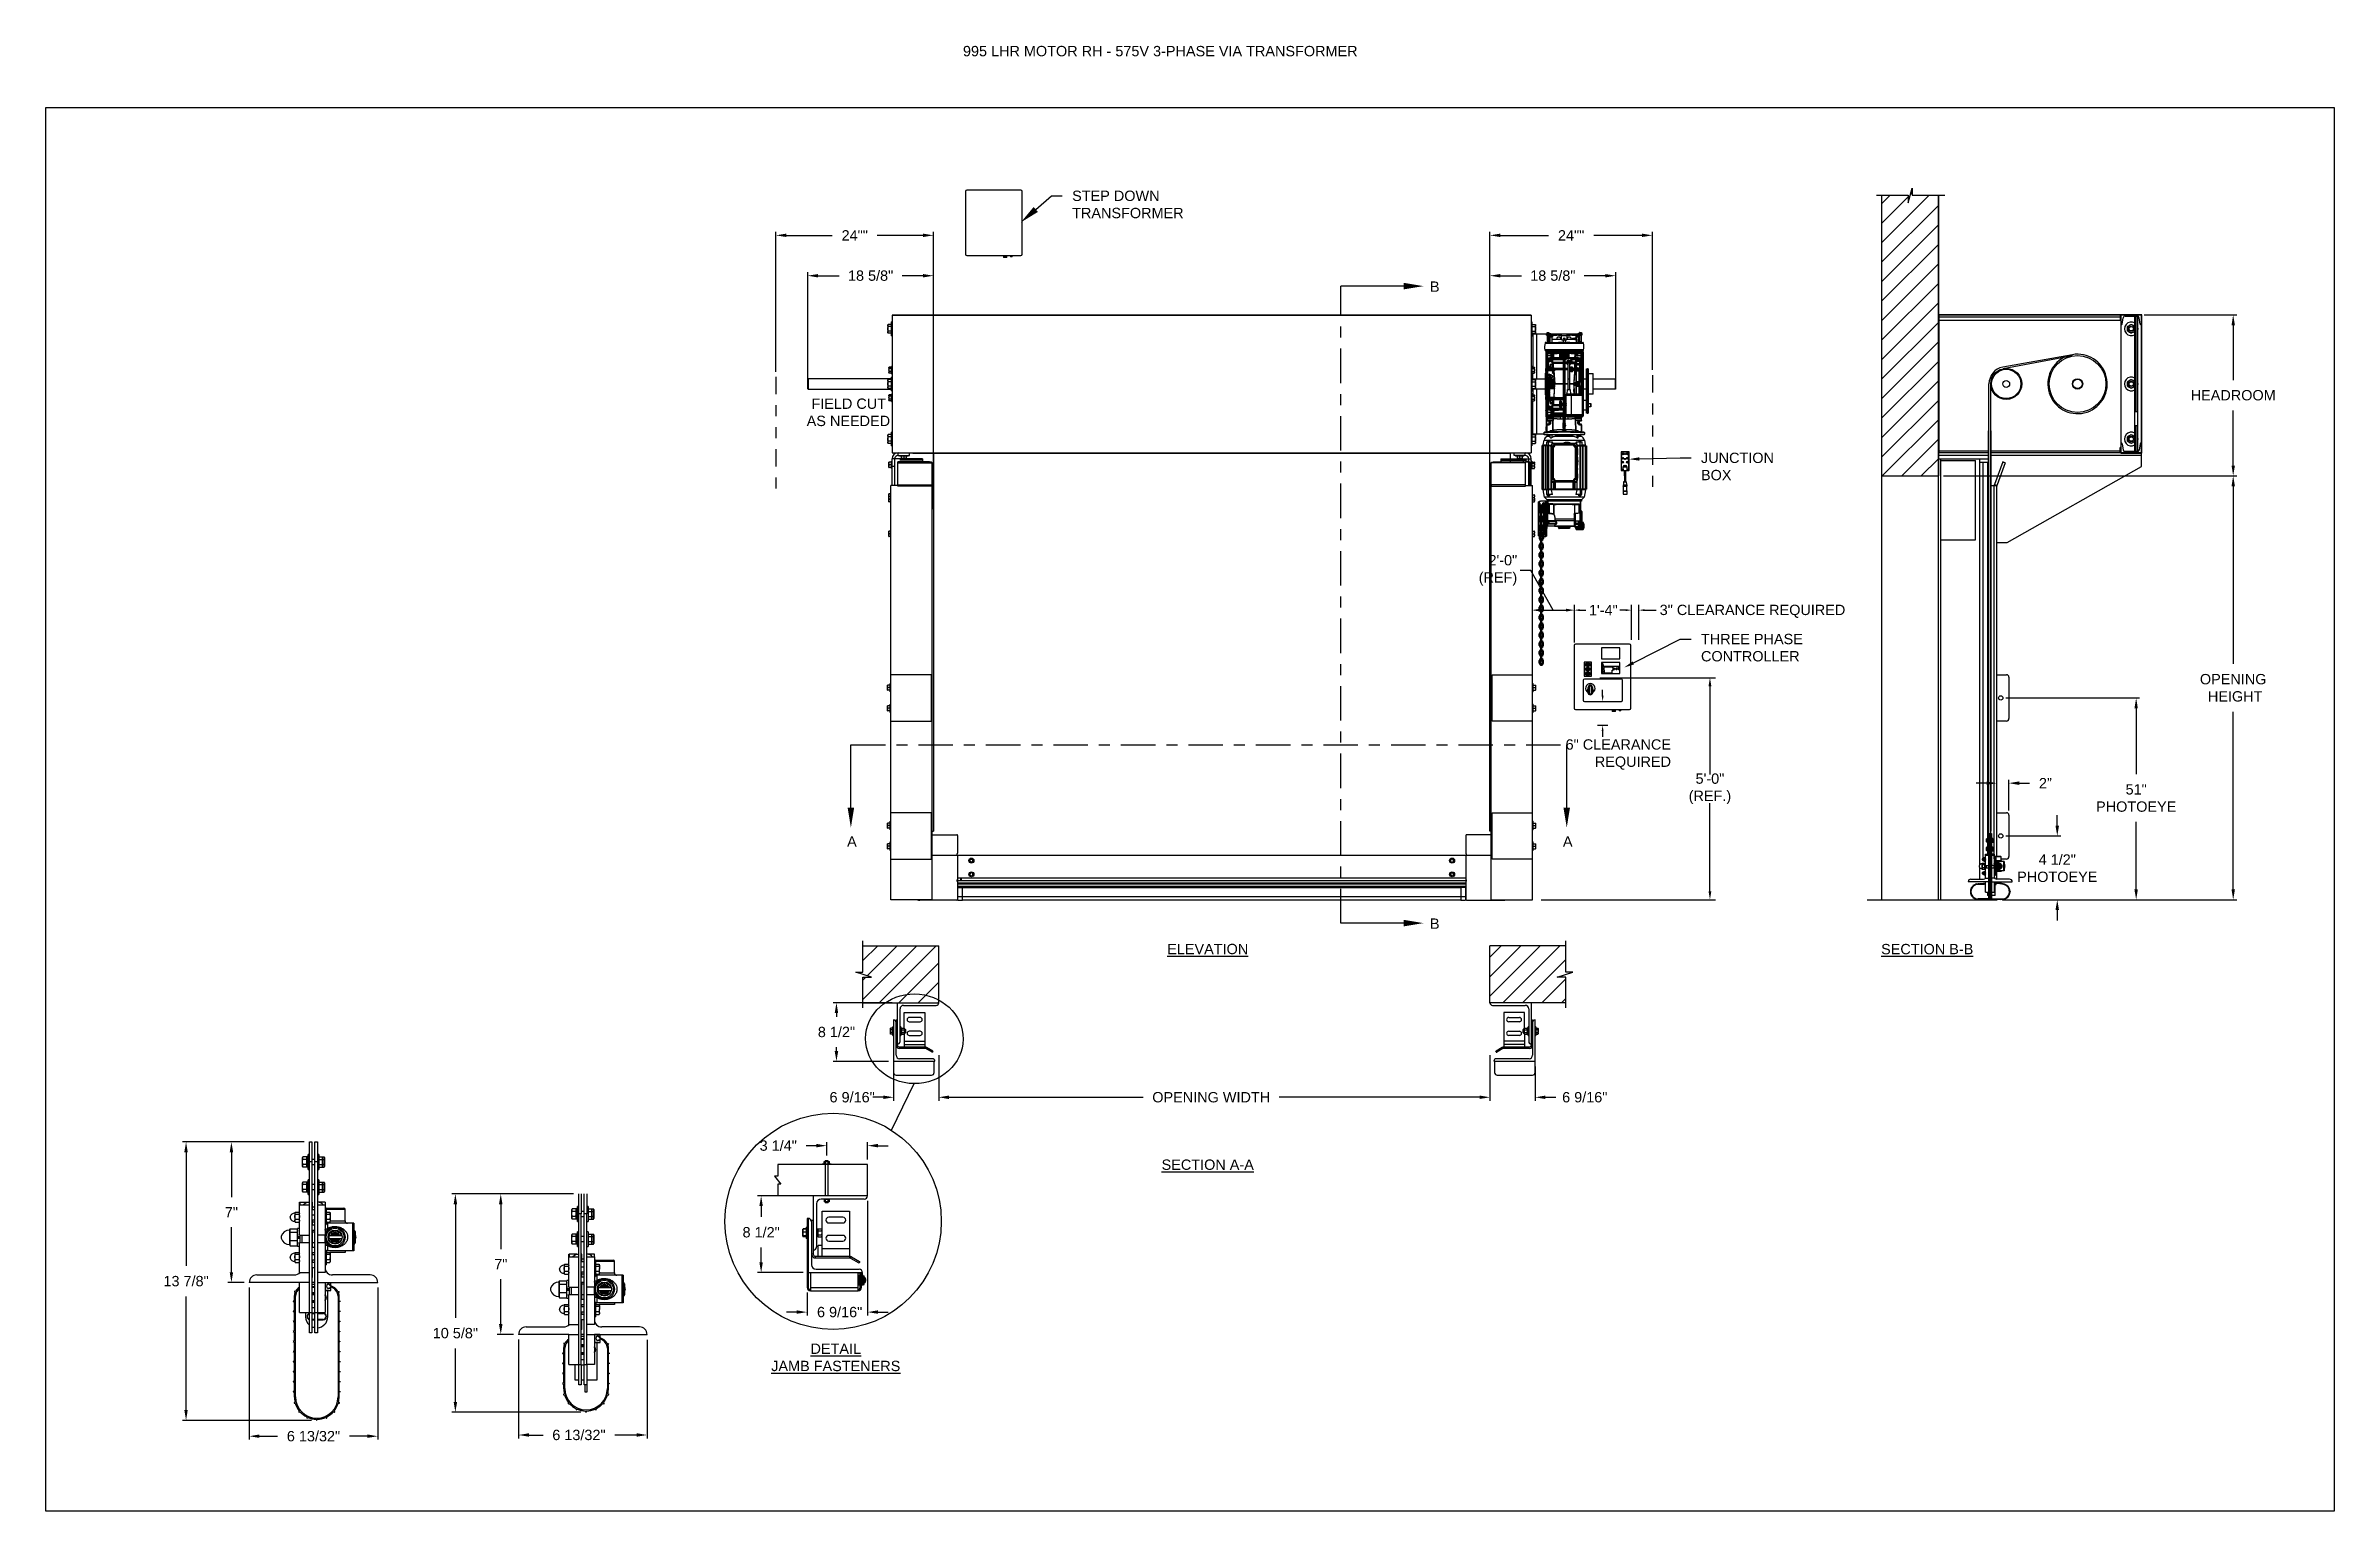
# Model space of a CAD drawing. Header units: inches. Extents: x 144.9 to 238.4, y 214.8 to 247.7.
# Drawn here: x 194.25 to 215.01, y 214.76 to 228.05 of the extents above; entities that cross this region are included whole.
import ezdxf
from ezdxf import colors
from ezdxf.entities.mleader import LeaderData, LeaderLine
from ezdxf.math import Vec2, Vec3

# ---------------------------------------------------------------- set-up
doc = ezdxf.new("R2010")
doc.units = ezdxf.units.IN
doc.header["$LTSCALE"] = 0.25
doc.header["$MEASUREMENT"] = 0
doc.linetypes.add('CENTER', pattern=[2, 1.25, -0.25, 0.25, -0.25])
doc.linetypes.add('PHANTOM2', pattern=[1.25, 0.625, -0.125, 0.125, -0.125, 0.125, -0.125])
for name, color, linetype in [('575V 3-PHASE 60HZ', 4, 'Continuous'), ('ANNOTATIONS', 1, 'Continuous'), ('DETAILS', 4, 'Continuous'), ('HIDDEN', 6, 'PHANTOM2'), ('MOTOR RH', 7, 'Continuous'), ('SECTION CUTS', 6, 'CENTER')]:
    doc.layers.add(name, color=color, linetype=linetype)
doc.styles.add('ARIAL', font='arial.ttf', dxfattribs={"height": 0.09375})
doc.styles.add('ROMANS', font='Romans', dxfattribs={"height": 0.09375})
doc.styles.get("Standard").update_dxf_attribs({"font": 'romans.shx'})
doc.dimstyles.get("Standard").update_dxf_attribs({"dimscale": 60, "dimtxt": 0.0833, "dimasz": 0.0833, "dimexe": 0.0833, "dimexo": 0.04, "dimgap": 0.09, "dimtad": 0, "dimtih": 1, "dimtoh": 1, "dimdec": 4, "dimzin": 1, "dimdsep": 46, "dimlunit": 4, "dimtxsty": 'Standard', "dimcen": 0.09, "dimclrt": 150, "dimadec": 4, "dimazin": 2, "dimtfac": 1, "dimtdec": 0, "dimtofl": 0, "dimtmove": 0, "dimatfit": 3, "dimfxl": 1, "dimtolj": 1, "dimtzin": 0, "dimlwd": -1, "dimlwe": -1, "dimarcsym": 1})
doc.dimstyles.new('STANDARD$0', dxfattribs={"dimtxt": 0.09375, "dimasz": 0.09375, "dimexe": 0.03125, "dimexo": 0.046875, "dimgap": 0.09, "dimtad": 0, "dimtih": 1, "dimtoh": 1, "dimdec": 4, "dimzin": 0, "dimdsep": 46, "dimtxsty": 'ARIAL', "dimcen": 0.09, "dimadec": 0, "dimazin": 0, "dimtfac": 1, "dimtdec": 4, "dimtofl": 0, "dimtmove": 0, "dimatfit": 1, "dimfxl": 1, "dimtolj": 1, "dimtzin": 0, "dimarcsym": 0})
pattern_1 = [(45, (24.16132, -30.93622), (-0.08838835, 0.08838835), [])]

msp = doc.modelspace()

# ---------------------------------------------------------------- texts
at = {"layer": 'ANNOTATIONS', "insert": (202.57261, 228.05267), "char_height": 0.09375, "width": 4.6220629, "attachment_point": 1, "line_spacing_factor": 0.86134, "style": 'ARIAL'}
msp.add_mtext('995 LHR MOTOR RH - 575V 3-PHASE VIA TRANSFORMER', dxfattribs=at)
at = {"layer": 'ANNOTATIONS', "char_height": 0.09375, "style": 'ARIAL'}
for s, insert, width, attachment_point in [('\\pi0.08607;FIELD CUT \\P\\pi0.04278;AS NEEDED', (201.11211, 224.85375), 0.8354983, 1), ('{\\LELEVATION}', (204.79314, 219.90627), 3.0834986, 2), ('{\\LSECTION B-B}', (211.32028, 219.90558), 1.3823677, 2), ('{\\LSECTION A-A}', (204.79314, 217.94954), 1.3823677, 2), ('{\\LDETAIL\\PJAMB FASTENERS}', (201.41901, 216.27976), 1.3823677, 2)]:
    msp.add_mtext(s, dxfattribs=dict(at, insert=insert, width=width, attachment_point=attachment_point))
for s, insert, attachment_point in [('2\'-0"\\P(REF)', (207.6008, 223.29461), 6), ('1\'-4"', (208.2515, 222.93369), 4), ('3" CLEARANCE REQUIRED', (210.57728, 222.92308), 6), ('6" CLEARANCE\\PREQUIRED', (208.99609, 221.62404), 6), ('5\'-0"\\P(REF.)', (209.34929, 221.31315), 5), ('\\A1;6 9/16"', (201.56752, 218.5141), 5), ('\\A1;6 9/16"', (208.21365, 218.5141), 5)]:
    msp.add_mtext(s, dxfattribs=dict(at, insert=insert, attachment_point=attachment_point))
at = {"layer": 'SECTION CUTS', "style": 'ARIAL'}
for s, p in [('B', (206.8093, 225.82175)), ('A', (201.52156, 220.78814)), ('A', (208.01556, 220.78814)), ('B', (206.8093, 220.04261))]:
    msp.add_text(s, height=0.09375, dxfattribs=at).set_placement(p)

# ---------------------------------------------------------------- blocks, each defined once
blk = doc.blocks.new('*D4')
at = {"layer": 'ANNOTATIONS', "color": 0, "lineweight": -2, "transparency": 16777216}
for p, q in [((212.5, 220.979), (212.5, 221.073)), ((212.034, 220.885), (212.531, 220.885)), ((212.002, 220.306), (212.531, 220.306)), ((212.5, 220.213), (212.5, 220.119))]:
    blk.add_line(p, q, dxfattribs=at)
at = {"layer": 'ANNOTATIONS', "color": 0, "transparency": 16777216}
for points in [[(212.484, 220.979), (212.516, 220.979), (212.5, 220.885)], [(212.484, 220.213), (212.516, 220.213), (212.5, 220.306)]]:
    blk.add_solid(points, dxfattribs=at)
at = {"layer": 'defpoints', "color": 0, "transparency": 16777216}
for p in [(211.987, 220.885), (212.5, 220.885), (211.955, 220.306)]:
    blk.add_point(p, dxfattribs=at)
at = {"layer": 'ANNOTATIONS', "color": 0, "transparency": 16777216, "insert": (212.5, 220.592), "char_height": 0.0938, "attachment_point": 5, "style": 'ARIAL'}
blk.add_mtext('\\A1;4 1/2"\\PPHOTOEYE', dxfattribs=at)
blk = doc.blocks.new('*D5')
at = {"layer": 'ANNOTATIONS', "color": 0, "lineweight": -2, "transparency": 16777216}
for p, q in [((212.034, 222.137), (213.247, 222.137)), ((213.216, 222.043), (213.216, 221.446)), ((213.216, 220.4), (213.216, 221.012)), ((212.002, 220.306), (213.247, 220.306))]:
    blk.add_line(p, q, dxfattribs=at)
at = {"layer": 'ANNOTATIONS', "color": 0, "transparency": 16777216}
for points in [[(213.2, 222.043), (213.231, 222.043), (213.216, 222.137)], [(213.2, 220.4), (213.231, 220.4), (213.216, 220.306)]]:
    blk.add_solid(points, dxfattribs=at)
at = {"layer": 'defpoints', "color": 0, "transparency": 16777216}
for p in [(211.987, 222.137), (213.216, 222.137), (211.955, 220.306)]:
    blk.add_point(p, dxfattribs=at)
at = {"layer": 'ANNOTATIONS', "color": 0, "transparency": 16777216, "insert": (213.216, 221.229), "char_height": 0.0938, "attachment_point": 5, "style": 'ARIAL'}
blk.add_mtext('\\A1;51"\\PPHOTOEYE', dxfattribs=at)
blk = doc.blocks.new('*D6')
at = {"layer": 'ANNOTATIONS', "color": 0, "lineweight": -2, "transparency": 16777216}
for p, q in [((211.859, 221.364), (211.765, 221.364)), ((211.953, 221.143), (211.953, 221.395)), ((212.061, 221.117), (212.061, 221.395)), ((212.155, 221.364), (212.249, 221.364))]:
    blk.add_line(p, q, dxfattribs=at)
at = {"layer": 'ANNOTATIONS', "color": 0, "transparency": 16777216}
for points in [[(211.859, 221.38), (211.859, 221.348), (211.953, 221.364)], [(212.155, 221.38), (212.155, 221.348), (212.061, 221.364)]]:
    blk.add_solid(points, dxfattribs=at)
at = {"layer": 'defpoints', "color": 0, "transparency": 16777216}
for p in [(211.953, 221.364), (211.953, 221.096), (212.061, 221.07)]:
    blk.add_point(p, dxfattribs=at)
at = {"layer": 'ANNOTATIONS', "color": 0, "transparency": 16777216, "insert": (212.392, 221.364), "char_height": 0.0938, "attachment_point": 5, "style": 'ARIAL'}
blk.add_mtext('\\A1;2”', dxfattribs=at)
blk = doc.blocks.new('*D7')
at = {"layer": 'ANNOTATIONS', "color": 0, "lineweight": -2, "transparency": 16777216}
for p, q in [((201.164, 225.033), (201.164, 225.999)), ((201.258, 225.968), (201.45, 225.968)), ((202.211, 225.968), (202.02, 225.968)), ((202.305, 223.849), (202.305, 225.999))]:
    blk.add_line(p, q, dxfattribs=at)
at = {"layer": 'ANNOTATIONS', "color": 0, "transparency": 16777216}
for points in [[(201.258, 225.983), (201.258, 225.952), (201.164, 225.968)], [(202.211, 225.983), (202.211, 225.952), (202.305, 225.968)]]:
    blk.add_solid(points, dxfattribs=at)
at = {"layer": 'defpoints', "color": 0, "transparency": 16777216}
for p in [(201.164, 225.968), (201.164, 224.986), (202.305, 223.802)]:
    blk.add_point(p, dxfattribs=at)
at = {"layer": 'ANNOTATIONS', "color": 0, "transparency": 16777216, "insert": (201.735, 225.968), "char_height": 0.09375, "attachment_point": 5, "style": 'ARIAL'}
blk.add_mtext('\\A1;18 5/8"', dxfattribs=at)
blk = doc.blocks.new('*D8')
at = {"layer": 'ANNOTATIONS', "color": 0, "lineweight": -2, "transparency": 16777216}
for p, q in [((207.353, 223.849), (207.353, 225.999)), ((207.447, 225.968), (207.639, 225.968)), ((208.4, 225.968), (208.209, 225.968)), ((208.494, 224.99), (208.494, 225.999))]:
    blk.add_line(p, q, dxfattribs=at)
at = {"layer": 'ANNOTATIONS', "color": 0, "transparency": 16777216}
for points in [[(207.447, 225.983), (207.447, 225.952), (207.353, 225.968)], [(208.4, 225.983), (208.4, 225.952), (208.494, 225.968)]]:
    blk.add_solid(points, dxfattribs=at)
at = {"layer": 'defpoints', "color": 0, "transparency": 16777216}
for p in [(207.353, 225.968), (208.494, 224.943), (207.353, 223.802)]:
    blk.add_point(p, dxfattribs=at)
at = {"layer": 'ANNOTATIONS', "color": 0, "transparency": 16777216, "insert": (207.924, 225.968), "char_height": 0.09375, "attachment_point": 5, "style": 'ARIAL'}
blk.add_mtext('\\A1;18 5/8"', dxfattribs=at)
blk = doc.blocks.new('*D9')
at = {"layer": 'ANNOTATIONS', "color": 0, "lineweight": -2, "transparency": 16777216}
for p, q in [((200.876, 225.097), (200.876, 226.365)), ((200.97, 226.334), (201.386, 226.334)), ((202.211, 226.334), (201.795, 226.334)), ((202.305, 223.849), (202.305, 226.365))]:
    blk.add_line(p, q, dxfattribs=at)
at = {"layer": 'ANNOTATIONS', "color": 0, "transparency": 16777216}
for points in [[(200.97, 226.35), (200.97, 226.319), (200.876, 226.334)], [(202.211, 226.35), (202.211, 226.319), (202.305, 226.334)]]:
    blk.add_solid(points, dxfattribs=at)
at = {"layer": 'defpoints', "color": 0, "transparency": 16777216}
for p in [(202.305, 226.334), (200.876, 225.05), (202.305, 223.802)]:
    blk.add_point(p, dxfattribs=at)
at = {"layer": 'ANNOTATIONS', "color": 0, "transparency": 16777216, "insert": (201.591, 226.334), "char_height": 0.0938, "attachment_point": 5, "style": 'ARIAL'}
blk.add_mtext('\\A1;24""', dxfattribs=at)
blk = doc.blocks.new('*D10')
at = {"layer": 'ANNOTATIONS', "color": 0, "lineweight": -2, "transparency": 16777216}
for p, q in [((207.353, 223.849), (207.353, 226.365)), ((207.447, 226.334), (207.886, 226.334)), ((208.733, 226.334), (208.295, 226.334)), ((208.827, 225.113), (208.827, 226.365))]:
    blk.add_line(p, q, dxfattribs=at)
at = {"layer": 'ANNOTATIONS', "color": 0, "transparency": 16777216}
for points in [[(207.447, 226.35), (207.447, 226.319), (207.353, 226.334)], [(208.733, 226.35), (208.733, 226.319), (208.827, 226.334)]]:
    blk.add_solid(points, dxfattribs=at)
at = {"layer": 'defpoints', "color": 0, "transparency": 16777216}
for p in [(207.353, 226.334), (208.827, 225.066), (207.353, 223.802)]:
    blk.add_point(p, dxfattribs=at)
at = {"layer": 'ANNOTATIONS', "color": 0, "transparency": 16777216, "insert": (208.09, 226.334), "char_height": 0.0938, "attachment_point": 5, "style": 'ARIAL'}
blk.add_mtext('\\A1;24""', dxfattribs=at)
blk = doc.blocks.new('*D18')
at = {"layer": 'ANNOTATIONS', "color": 0, "lineweight": -2, "transparency": 16777216}
for p, q in [((201.932, 219.372), (201.394, 219.372)), ((201.425, 219.278), (201.425, 219.245)), ((201.896, 218.84), (201.394, 218.84)), ((201.425, 218.934), (201.425, 218.968))]:
    blk.add_line(p, q, dxfattribs=at)
at = {"layer": 'ANNOTATIONS', "color": 0, "transparency": 16777216}
for points in [[(201.409, 219.278), (201.441, 219.278), (201.425, 219.372)], [(201.409, 218.934), (201.441, 218.934), (201.425, 218.84)]]:
    blk.add_solid(points, dxfattribs=at)
at = {"layer": 'defpoints', "color": 0, "transparency": 16777216}
for p in [(201.978, 219.372), (201.425, 218.84), (201.943, 218.84)]:
    blk.add_point(p, dxfattribs=at)
at = {"layer": 'ANNOTATIONS', "color": 0, "transparency": 16777216, "insert": (201.425, 219.106), "char_height": 0.0938, "attachment_point": 5, "style": 'ARIAL'}
blk.add_mtext('\\A1;8 1/2"', dxfattribs=at)
blk = doc.blocks.new('*D12')
at = {"layer": 'ANNOTATIONS', "color": 0, "lineweight": -2, "transparency": 16777216}
for p, q in [((196.597, 218.109), (195.493, 218.109)), ((195.525, 218.016), (195.525, 216.985)), ((195.525, 215.677), (195.525, 216.708)), ((196.663, 215.583), (195.493, 215.583))]:
    blk.add_line(p, q, dxfattribs=at)
at = {"layer": 'ANNOTATIONS', "color": 0, "transparency": 16777216}
for points in [[(195.509, 218.016), (195.54, 218.016), (195.525, 218.109)], [(195.509, 215.677), (195.54, 215.677), (195.525, 215.583)]]:
    blk.add_solid(points, dxfattribs=at)
at = {"layer": 'defpoints', "color": 0, "transparency": 16777216}
for p in [(195.525, 218.109), (196.644, 218.109), (196.71, 215.583)]:
    blk.add_point(p, dxfattribs=at)
at = {"layer": 'ANNOTATIONS', "color": 0, "transparency": 16777216, "insert": (195.525, 216.846), "char_height": 0.09375, "attachment_point": 5, "style": 'ARIAL'}
blk.add_mtext('\\A1;13 7/8"', dxfattribs=at)
blk = doc.blocks.new('*D13')
at = {"layer": 'ANNOTATIONS', "color": 0, "lineweight": -2, "transparency": 16777216}
for p, q in [((196.597, 218.109), (195.905, 218.109)), ((195.936, 218.016), (195.936, 217.608)), ((195.936, 216.927), (195.936, 217.335)), ((196.051, 216.834), (195.905, 216.834))]:
    blk.add_line(p, q, dxfattribs=at)
at = {"layer": 'ANNOTATIONS', "color": 0, "transparency": 16777216}
for points in [[(195.921, 218.016), (195.952, 218.016), (195.936, 218.109)], [(195.921, 216.927), (195.952, 216.927), (195.936, 216.834)]]:
    blk.add_solid(points, dxfattribs=at)
at = {"layer": 'defpoints', "color": 0, "transparency": 16777216}
for p in [(196.644, 218.109), (195.936, 216.834), (196.098, 216.834)]:
    blk.add_point(p, dxfattribs=at)
at = {"layer": 'ANNOTATIONS', "color": 0, "transparency": 16777216, "insert": (195.936, 217.471), "char_height": 0.0938, "attachment_point": 5, "style": 'ARIAL'}
blk.add_mtext('\\A1;7"', dxfattribs=at)
blk = doc.blocks.new('*D14')
at = {"layer": 'ANNOTATIONS', "color": 0, "lineweight": -2, "transparency": 16777216}
for p, q in [((196.098, 216.788), (196.098, 215.408)), ((197.264, 216.787), (197.264, 215.408)), ((196.191, 215.439), (196.355, 215.439)), ((197.17, 215.439), (197.007, 215.439))]:
    blk.add_line(p, q, dxfattribs=at)
at = {"layer": 'ANNOTATIONS', "color": 0, "transparency": 16777216}
for points in [[(196.191, 215.455), (196.191, 215.424), (196.098, 215.439)], [(197.17, 215.455), (197.17, 215.424), (197.264, 215.439)]]:
    blk.add_solid(points, dxfattribs=at)
at = {"layer": 'defpoints', "color": 0, "transparency": 16777216}
for p in [(196.098, 216.834), (197.264, 216.834), (197.264, 215.439)]:
    blk.add_point(p, dxfattribs=at)
at = {"layer": 'ANNOTATIONS', "color": 0, "transparency": 16777216, "insert": (196.681, 215.439), "char_height": 0.09375, "attachment_point": 5, "style": 'ARIAL'}
blk.add_mtext('\\A1;6 13/32"', dxfattribs=at)
blk = doc.blocks.new('*D15')
at = {"layer": 'ANNOTATIONS', "color": 0, "lineweight": -2, "transparency": 16777216}
for p, q in [((201.707, 217.574), (201.707, 216.534)), ((201.159, 216.742), (201.159, 216.534)), ((201.065, 216.565), (200.971, 216.565)), ((201.801, 216.565), (201.895, 216.565))]:
    blk.add_line(p, q, dxfattribs=at)
at = {"layer": 'ANNOTATIONS', "color": 0, "transparency": 16777216}
for points in [[(201.065, 216.581), (201.065, 216.55), (201.159, 216.565)], [(201.801, 216.581), (201.801, 216.55), (201.707, 216.565)]]:
    blk.add_solid(points, dxfattribs=at)
at = {"layer": 'defpoints', "color": 0, "transparency": 16777216}
for p in [(201.707, 217.621), (201.159, 216.789), (201.707, 216.565)]:
    blk.add_point(p, dxfattribs=at)
at = {"layer": 'ANNOTATIONS', "color": 0, "transparency": 16777216, "insert": (201.454, 216.565), "char_height": 0.09375, "attachment_point": 5, "style": 'ARIAL'}
blk.add_mtext('\\A1;6 9/16"', dxfattribs=at)
blk = doc.blocks.new('*D16')
at = {"layer": 'ANNOTATIONS', "color": 0, "lineweight": -2, "transparency": 16777216}
for p, q in [((201.048, 217.621), (200.71, 217.621)), ((200.742, 217.527), (200.742, 217.428)), ((200.742, 217.016), (200.742, 217.151)), ((201.122, 216.923), (200.71, 216.923))]:
    blk.add_line(p, q, dxfattribs=at)
at = {"layer": 'ANNOTATIONS', "color": 0, "transparency": 16777216}
for points in [[(200.726, 217.527), (200.757, 217.527), (200.742, 217.621)], [(200.726, 217.016), (200.757, 217.016), (200.742, 216.923)]]:
    blk.add_solid(points, dxfattribs=at)
at = {"layer": 'defpoints', "color": 0, "transparency": 16777216}
for p in [(201.095, 217.621), (200.742, 216.923), (201.168, 216.923)]:
    blk.add_point(p, dxfattribs=at)
at = {"layer": 'ANNOTATIONS', "color": 0, "transparency": 16777216, "insert": (200.742, 217.289), "char_height": 0.0938, "attachment_point": 5, "style": 'ARIAL'}
blk.add_mtext('\\A1;8 1/2"', dxfattribs=at)
blk = doc.blocks.new('*D17')
at = {"layer": 'ANNOTATIONS', "color": 0, "lineweight": -2, "transparency": 16777216}
for p, q in [((201.244, 218.075), (201.15, 218.075)), ((201.337, 217.985), (201.337, 218.107)), ((201.707, 217.951), (201.707, 218.107)), ((201.801, 218.075), (201.895, 218.075))]:
    blk.add_line(p, q, dxfattribs=at)
at = {"layer": 'ANNOTATIONS', "color": 0, "transparency": 16777216}
for points in [[(201.244, 218.091), (201.244, 218.06), (201.337, 218.075)], [(201.801, 218.091), (201.801, 218.06), (201.707, 218.075)]]:
    blk.add_solid(points, dxfattribs=at)
at = {"layer": 'defpoints', "color": 0, "transparency": 16777216}
for p in [(201.707, 218.075), (201.337, 217.939), (201.707, 217.904)]:
    blk.add_point(p, dxfattribs=at)
at = {"layer": 'ANNOTATIONS', "color": 0, "transparency": 16777216, "insert": (200.897, 218.075), "char_height": 0.0938, "attachment_point": 5, "style": 'ARIAL'}
blk.add_mtext('\\A1;3 1/4"', dxfattribs=at)
blk = doc.blocks.new('*D11')
at = {"layer": 'ANNOTATIONS', "color": 0, "lineweight": -2, "transparency": 16777216}
for p, q in [((202.353, 218.896), (202.353, 218.483)), ((207.353, 218.896), (207.353, 218.483)), ((202.447, 218.514), (204.208, 218.514)), ((207.26, 218.514), (205.441, 218.514))]:
    blk.add_line(p, q, dxfattribs=at)
at = {"layer": 'ANNOTATIONS', "color": 0, "transparency": 16777216}
for points in [[(202.447, 218.53), (202.447, 218.498), (202.353, 218.514)], [(207.26, 218.53), (207.26, 218.499), (207.353, 218.514)]]:
    blk.add_solid(points, dxfattribs=at)
at = {"layer": 'defpoints', "color": 0, "transparency": 16777216}
for p in [(202.353, 218.943), (207.353, 218.943), (207.353, 218.514)]:
    blk.add_point(p, dxfattribs=at)
at = {"layer": 'ANNOTATIONS', "color": 0, "transparency": 16777216, "insert": (204.825, 218.514), "char_height": 0.09375, "attachment_point": 5, "style": 'ARIAL'}
blk.add_mtext('\\A1;OPENING WIDTH', dxfattribs=at)
blk = doc.blocks.new('*D19')
at = {"layer": 'ANNOTATIONS', "color": 0, "lineweight": -2, "transparency": 16777216}
for p, q in [((212.292, 224.152), (214.128, 224.152)), ((214.096, 224.058), (214.096, 222.447)), ((214.096, 220.4), (214.096, 222.012)), ((212.046, 220.306), (214.128, 220.306))]:
    blk.add_line(p, q, dxfattribs=at)
at = {"layer": 'ANNOTATIONS', "color": 0, "transparency": 16777216}
for points in [[(214.081, 224.058), (214.112, 224.058), (214.096, 224.152)], [(214.081, 220.4), (214.112, 220.4), (214.096, 220.306)]]:
    blk.add_solid(points, dxfattribs=at)
at = {"layer": 'defpoints', "color": 0, "transparency": 16777216}
for p in [(212.245, 224.152), (214.096, 224.152), (211.999, 220.306)]:
    blk.add_point(p, dxfattribs=at)
at = {"layer": 'ANNOTATIONS', "color": 0, "transparency": 16777216, "insert": (214.096, 222.229), "char_height": 0.09375, "attachment_point": 5, "style": 'ARIAL'}
blk.add_mtext('\\A1;OPENING\\P HEIGHT', dxfattribs=at)
blk = doc.blocks.new('*D103')
at = {"layer": 'ANNOTATIONS', "color": 0, "lineweight": -2, "transparency": 16777216}
for p, q in [((213.287, 225.613), (214.128, 225.613)), ((214.096, 225.519), (214.096, 225.021)), ((214.096, 224.246), (214.096, 224.744)), ((211.467, 224.152), (214.128, 224.152))]:
    blk.add_line(p, q, dxfattribs=at)
at = {"layer": 'ANNOTATIONS', "color": 0, "transparency": 16777216}
for points in [[(214.081, 225.519), (214.112, 225.519), (214.096, 225.613)], [(214.081, 224.246), (214.112, 224.246), (214.096, 224.152)]]:
    blk.add_solid(points, dxfattribs=at)
at = {"layer": 'defpoints', "color": 0, "transparency": 16777216}
for p in [(213.24, 225.613), (214.096, 225.613), (211.42, 224.152)]:
    blk.add_point(p, dxfattribs=at)
at = {"layer": 'ANNOTATIONS', "color": 0, "transparency": 16777216, "insert": (214.096, 224.883), "char_height": 0.09375, "attachment_point": 5, "style": 'ARIAL'}
blk.add_mtext('\\A1;HEADROOM ', dxfattribs=at)
blk = doc.blocks.new('*D131')
at = {"layer": 'ANNOTATIONS', "color": 0, "lineweight": -2, "transparency": 16777216}
for p, q in [((199.041, 217.638), (197.937, 217.638)), ((197.968, 217.544), (197.968, 216.513)), ((197.968, 215.751), (197.968, 216.236)), ((199.107, 215.658), (197.937, 215.658))]:
    blk.add_line(p, q, dxfattribs=at)
at = {"layer": 'ANNOTATIONS', "color": 0, "transparency": 16777216}
for points in [[(197.952, 217.544), (197.984, 217.544), (197.968, 217.638)], [(197.952, 215.751), (197.984, 215.751), (197.968, 215.658)]]:
    blk.add_solid(points, dxfattribs=at)
at = {"layer": 'defpoints', "color": 0, "transparency": 16777216}
for p in [(197.968, 217.638), (199.088, 217.638), (199.154, 215.658)]:
    blk.add_point(p, dxfattribs=at)
at = {"layer": 'ANNOTATIONS', "color": 0, "transparency": 16777216, "insert": (197.968, 216.374), "char_height": 0.09375, "attachment_point": 5, "style": 'ARIAL'}
blk.add_mtext('\\A1;10 5/8"', dxfattribs=at)
blk = doc.blocks.new('*D132')
at = {"layer": 'ANNOTATIONS', "color": 0, "lineweight": -2, "transparency": 16777216}
for p, q in [((199.041, 217.638), (198.348, 217.638)), ((198.38, 217.544), (198.38, 217.137)), ((198.38, 216.456), (198.38, 216.863)), ((198.494, 216.362), (198.348, 216.362))]:
    blk.add_line(p, q, dxfattribs=at)
at = {"layer": 'ANNOTATIONS', "color": 0, "transparency": 16777216}
for points in [[(198.364, 217.544), (198.395, 217.544), (198.38, 217.638)], [(198.364, 216.456), (198.395, 216.456), (198.38, 216.362)]]:
    blk.add_solid(points, dxfattribs=at)
at = {"layer": 'defpoints', "color": 0, "transparency": 16777216}
for p in [(199.088, 217.638), (198.38, 216.362), (198.541, 216.362)]:
    blk.add_point(p, dxfattribs=at)
at = {"layer": 'ANNOTATIONS', "color": 0, "transparency": 16777216, "insert": (198.38, 217), "char_height": 0.0938, "attachment_point": 5, "style": 'ARIAL'}
blk.add_mtext('\\A1;7"', dxfattribs=at)
blk = doc.blocks.new('*D133')
at = {"layer": 'ANNOTATIONS', "color": 0, "lineweight": -2, "transparency": 16777216}
for p, q in [((198.541, 216.316), (198.541, 215.419)), ((199.707, 216.315), (199.707, 215.419)), ((198.635, 215.45), (198.763, 215.45)), ((199.614, 215.45), (199.415, 215.45))]:
    blk.add_line(p, q, dxfattribs=at)
at = {"layer": 'ANNOTATIONS', "color": 0, "transparency": 16777216}
for points in [[(198.635, 215.466), (198.635, 215.435), (198.541, 215.45)], [(199.614, 215.466), (199.614, 215.435), (199.707, 215.45)]]:
    blk.add_solid(points, dxfattribs=at)
at = {"layer": 'defpoints', "color": 0, "transparency": 16777216}
for p in [(198.541, 216.363), (199.707, 216.362), (199.707, 215.45)]:
    blk.add_point(p, dxfattribs=at)
at = {"layer": 'ANNOTATIONS', "color": 0, "transparency": 16777216, "insert": (199.089, 215.45), "char_height": 0.09375, "attachment_point": 5, "style": 'ARIAL'}
blk.add_mtext('\\A1;6 13/32"', dxfattribs=at)

# ---------------------------------------------------------------- dimensions: what is measured, and where the dimension line sits
at = {"layer": 'ANNOTATIONS'}
for base, p1, p2, text, picture, middle in [((202.30506, 226.33417), (200.8761, 225.0499), (202.30506, 223.80249), '24""', '*D9', (201.59058, 226.33417)), ((207.35338, 226.33417), (208.82695, 225.06585), (207.35338, 223.80249), '24""', '*D10', (208.09016, 226.33417)), ((201.16444, 225.96781), (202.30506, 223.80249), (201.16444, 224.98588), '18 5/8"', '*D7', (201.73475, 225.96781)), ((207.35338, 225.96781), (208.494, 224.94317), (207.35338, 223.80249), '18 5/8"', '*D8', (207.92369, 225.96781)), ((211.95258, 221.36399), (212.06129, 221.07002), (211.95258, 221.09602), '2”', '*D6', (212.39216, 221.36399)), ((201.70731, 218.07549), (201.33737, 217.93857), (201.70731, 217.90398), '3 1/4"', '*D17', (200.8968, 218.07549)), ((201.70731, 216.56522), (201.15858, 216.78884), (201.70731, 217.62073), '6 9/16"', '*D15', (201.45369, 216.56522)), ((197.26396, 215.4395), (196.09756, 216.83441), (197.26396, 216.83356), '6 13/32"', '*D14', (196.68076, 215.4395)), ((199.7073, 215.45037), (198.54091, 216.36263), (199.7073, 216.36178), '6 13/32"', '*D133', (199.089, 215.45037))]:
    dim = msp.add_linear_dim(base=base, p1=p1, p2=p2, text=text, dimstyle='STANDARD$0', dxfattribs=at)
    dim.commit()
    dim.dimension.update_dxf_attribs({"geometry": picture, "text_midpoint": middle, "dimtype": 160})
for base, p1, p2, angle, text, picture, middle, dimtype in [((214.09643, 225.61317), (211.41965, 224.15206), (213.23996, 225.61317), 90, 'HEADROOM ', '*D103', (214.09643, 224.88262), 160), ((213.21564, 222.1369), (211.95502, 220.30642), (211.98724, 222.1369), 90, '51"\\PPHOTOEYE', '*D5', (213.21564, 221.22897), 160), ((212.50006, 220.88542), (211.95502, 220.30642), (211.98724, 220.88542), 90, '4 1/2"\\PPHOTOEYE', '*D4', (212.50006, 220.59199), 160), ((201.42495, 218.84047), (201.97838, 219.37172), (201.94322, 218.84047), 90, '8 1/2"', '*D18', (201.42495, 219.10609), 160), ((207.35339, 218.51421), (202.35338, 218.94266), (207.35338, 218.94277), 0.001172, 'OPENING WIDTH', '*D11', (204.82452, 218.51415), 161), ((200.74162, 216.92272), (201.0947, 217.62073), (201.1684, 216.92272), 90, '8 1/2"', '*D16', (200.74162, 217.2894), 160)]:
    dim = msp.add_linear_dim(base=base, p1=p1, p2=p2, angle=angle, text=text, dimstyle='STANDARD$0', dxfattribs=at)
    dim.commit()
    dim.dimension.update_dxf_attribs({"geometry": picture, "text_midpoint": middle, "dimtype": dimtype})
dim = msp.add_linear_dim(base=(214.09643, 224.15206), p1=(211.99945, 220.30642), p2=(212.24525, 224.15206), angle=90, text='OPENING\\P HEIGHT', dimstyle='STANDARD$0', dxfattribs=at)
dim.commit()
dim.dimension.update_dxf_attribs({"geometry": '*D19', "text_midpoint": (214.09643, 222.22924)})
for base, p1, p2, text, picture, middle in [((195.5246, 218.10931), (196.71037, 215.58276), (196.64431, 218.10931), '13 7/8"', '*D12', (195.5246, 216.84603)), ((195.93633, 216.83356), (196.64431, 218.10931), (196.09756, 216.83356), '7"', '*D13', (195.93633, 217.47143)), ((197.96794, 217.63753), (199.15372, 215.65774), (199.08765, 217.63753), '10 5/8"', '*D131', (197.96794, 216.37426)), ((198.37967, 216.36178), (199.08765, 217.63753), (198.5409, 216.36178), '7"', '*D132', (198.37967, 216.99966))]:
    dim = msp.add_linear_dim(base=base, p1=p1, p2=p2, angle=90, text=text, dimstyle='STANDARD$0', override={"dimpost": ''}, dxfattribs=at)
    dim.commit()
    dim.dimension.update_dxf_attribs({"geometry": picture, "text_midpoint": middle, "dimtype": 160})

# ---------------------------------------------------------------- hatches: boundary and pattern name
at = {"layer": 'MOTOR RH'}
h = msp.add_hatch(dxfattribs=at)
h.set_pattern_fill('ANSI31', color=256, style=0)
h.set_pattern_definition([(45, (-14.12033, 1.59358), (-0.08838835, 0.08838835), [])])
edge = h.paths.add_edge_path()
edge.add_line((210.9057, 226.69847), (210.9057, 224.15206))
edge.add_line((210.9057, 224.15206), (211.42133, 224.15206))
edge.add_line((211.42133, 226.69847), (211.42133, 224.15206))
edge = h.paths.add_edge_path()
edge.add_line((210.85932, 226.69847), (211.14642, 226.69847))
edge.add_line((211.14642, 226.69847), (211.14642, 226.62977))
edge.add_line((211.14642, 226.62977), (211.18483, 226.76313))
edge.add_line((211.18483, 226.76313), (211.18483, 226.69847))
edge.add_line((211.18483, 226.69847), (211.48002, 226.69847))
h = msp.add_hatch(dxfattribs=at)
h.set_pattern_fill('ANSI32', color=256, style=0)
h.set_pattern_definition([(45, (208.31756, 211.34646), (-0.265165, 0.265165), []), (45, (208.49433, 211.34646), (-0.265165, 0.265165), [])])
edge = h.paths.add_edge_path(flags=0)
edge.add_line((213.26508, 224.36111), (213.07758, 224.36111))
edge.add_line((213.07758, 224.36111), (213.07758, 224.35906))
edge.add_line((213.07758, 224.35906), (213.26508, 224.35906))
edge.add_arc((213.26508, 224.36111), 0.00206, 270, 360)
edge.add_line((213.26713, 224.36111), (213.26713, 225.61111))
edge.add_arc((213.26508, 225.61111), 0.00206, 0, 90)
edge.add_line((213.26508, 225.61317), (211.42338, 225.61317))
edge.add_arc((211.42338, 225.61111), 0.00206, 90, 180)
edge.add_line((211.42133, 225.61111), (211.42133, 225.50379))
edge.add_line((211.42133, 225.50379), (211.42338, 225.50379))
edge.add_line((211.42338, 225.50379), (211.42338, 225.61111))
edge.add_line((211.42338, 225.61111), (213.26508, 225.61111))
edge.add_line((213.26508, 225.61111), (213.26508, 224.36111))
h = msp.add_hatch(dxfattribs=at)
h.set_pattern_fill('ANSI31', color=256, style=0)
h.set_pattern_definition(pattern_1)
h.paths.add_polyline_path([(202.35338, 219.88734), (201.66588, 219.88734), (201.66588, 219.65014), (201.60177, 219.65014), (201.74384, 219.60324), (201.66588, 219.60324), (201.66588, 219.37172), (202.35338, 219.37172), (202.35338, 219.53422)])
h = msp.add_hatch(dxfattribs=at)
h.set_pattern_fill('ANSI31', color=256, style=0)
h.set_pattern_definition(pattern_1)
h.paths.add_polyline_path([(208.10498, 219.65014), (208.04088, 219.65014), (208.04088, 219.88734), (207.35338, 219.88734), (207.35338, 219.37172), (207.37155, 219.37172), (208.04088, 219.37172), (208.04088, 219.60324), (207.96291, 219.60324)])

# ---------------------------------------------------------------- linework, layer by layer
at = {"layer": '575V 3-PHASE 60HZ'}
for p, q in [((202.59517, 226.73194), (202.59517, 226.16434)), ((203.09858, 226.74441), (202.60765, 226.74441)), ((203.11106, 226.16434), (203.11106, 226.73194)), ((202.60765, 226.15186), (203.09858, 226.15186)), ((202.94107, 226.14274), (202.94074, 226.14255)), ((202.94074, 226.14255), (202.94107, 226.14236)), ((202.94074, 226.14255), (202.97002, 226.14255)), ((202.94107, 226.14191), (202.94074, 226.14172)), ((202.94074, 226.14172), (202.94107, 226.14152)), ((202.94074, 226.14172), (202.97002, 226.14172)), ((202.94107, 226.14108), (202.94074, 226.14088)), ((202.94074, 226.14088), (202.94107, 226.14069)), ((202.94074, 226.14088), (202.97002, 226.14088)), ((202.94107, 226.14024), (202.94074, 226.14005)), ((202.94074, 226.14005), (202.94107, 226.13986)), ((202.94074, 226.14005), (202.97002, 226.14005)), ((202.94107, 226.13941), (202.94074, 226.13922)), ((202.94074, 226.13922), (202.94107, 226.13903)), ((202.94074, 226.13922), (202.97002, 226.13922)), ((202.94107, 226.13858), (202.94074, 226.13839)), ((202.94074, 226.13839), (202.94107, 226.1382)), ((202.94074, 226.13839), (202.97002, 226.13839)), ((202.94107, 226.13775), (202.94074, 226.13756)), ((202.94074, 226.13756), (202.94107, 226.13736)), ((202.94074, 226.13756), (202.97002, 226.13756)), ((202.94107, 226.13692), (202.94074, 226.13673)), ((202.94074, 226.13673), (202.94107, 226.13653)), ((202.94074, 226.13673), (202.97002, 226.13673)), ((202.94107, 226.15186), (202.94107, 226.14274)), ((202.96968, 226.14274), (202.94107, 226.14274)), ((202.94107, 226.14236), (202.94107, 226.14191)), ((202.94107, 226.14236), (202.96968, 226.14236)), ((202.96968, 226.14191), (202.94107, 226.14191)), ((202.94107, 226.14152), (202.94107, 226.14108)), ((202.94107, 226.14152), (202.96968, 226.14152)), ((202.96968, 226.14108), (202.94107, 226.14108)), ((202.94107, 226.14069), (202.94107, 226.14024)), ((202.94107, 226.14069), (202.96968, 226.14069)), ((202.96968, 226.14024), (202.94107, 226.14024)), ((202.94107, 226.13986), (202.94107, 226.13941)), ((202.94107, 226.13986), (202.96968, 226.13986)), ((202.96968, 226.13941), (202.94107, 226.13941)), ((202.94107, 226.13903), (202.94107, 226.13858)), ((202.94107, 226.13903), (202.96968, 226.13903)), ((202.96968, 226.13858), (202.94107, 226.13858)), ((202.94107, 226.1382), (202.94107, 226.13775)), ((202.94107, 226.1382), (202.96968, 226.1382)), ((202.96968, 226.13775), (202.94107, 226.13775)), ((202.94107, 226.13736), (202.94107, 226.13692)), ((202.94107, 226.13736), (202.96968, 226.13736)), ((202.96968, 226.13692), (202.94107, 226.13692)), ((202.94107, 226.13653), (202.94107, 226.13423)), ((202.94107, 226.13653), (202.96968, 226.13653)), ((202.96968, 226.13423), (202.94107, 226.13423)), ((202.96968, 226.14274), (202.96968, 226.15186)), ((202.97002, 226.14255), (202.96968, 226.14274)), ((202.96968, 226.14236), (202.97002, 226.14255)), ((202.96968, 226.14191), (202.96968, 226.14236)), ((202.97002, 226.14172), (202.96968, 226.14191)), ((202.96968, 226.14152), (202.97002, 226.14172)), ((202.96968, 226.14108), (202.96968, 226.14152)), ((202.97002, 226.14088), (202.96968, 226.14108)), ((202.96968, 226.14069), (202.97002, 226.14088)), ((202.96968, 226.14024), (202.96968, 226.14069)), ((202.97002, 226.14005), (202.96968, 226.14024)), ((202.96968, 226.13986), (202.97002, 226.14005)), ((202.96968, 226.13941), (202.96968, 226.13986)), ((202.97002, 226.13922), (202.96968, 226.13941)), ((202.96968, 226.13903), (202.97002, 226.13922)), ((202.96968, 226.13858), (202.96968, 226.13903)), ((202.97002, 226.13839), (202.96968, 226.13858)), ((202.96968, 226.1382), (202.97002, 226.13839)), ((202.96968, 226.13775), (202.96968, 226.1382)), ((202.97002, 226.13756), (202.96968, 226.13775)), ((202.96968, 226.13736), (202.97002, 226.13756)), ((202.96968, 226.13692), (202.96968, 226.13736)), ((202.97002, 226.13673), (202.96968, 226.13692)), ((202.96968, 226.13653), (202.97002, 226.13673)), ((202.96968, 226.13423), (202.96968, 226.13653)), ((203.00439, 226.1464), (203.00405, 226.14621)), ((203.00405, 226.14621), (203.00439, 226.14602)), ((203.00405, 226.14621), (203.01936, 226.14621)), ((203.00439, 226.14573), (203.00405, 226.14554)), ((203.00405, 226.14554), (203.00439, 226.14535)), ((203.00405, 226.14554), (203.01936, 226.14554)), ((203.00439, 226.14507), (203.00405, 226.14488)), ((203.00405, 226.14488), (203.00439, 226.14468)), ((203.00405, 226.14488), (203.01936, 226.14488)), ((203.00439, 226.1444), (203.00405, 226.14421)), ((203.00405, 226.14421), (203.00439, 226.14402)), ((203.00405, 226.14421), (203.01936, 226.14421)), ((203.00439, 226.14374), (203.00405, 226.14355)), ((203.00405, 226.14355), (203.00439, 226.14335)), ((203.00405, 226.14355), (203.01936, 226.14355)), ((203.00439, 226.14307), (203.00405, 226.14288)), ((203.00405, 226.14288), (203.00439, 226.14269)), ((203.00405, 226.14288), (203.01936, 226.14288)), ((203.00439, 226.14241), (203.00405, 226.14222)), ((203.00405, 226.14222), (203.00439, 226.14202)), ((203.00405, 226.14222), (203.01936, 226.14222)), ((203.00439, 226.14174), (203.00405, 226.14155)), ((203.00405, 226.14155), (203.00439, 226.14136)), ((203.00405, 226.14155), (203.01936, 226.14155)), ((203.00439, 226.15186), (203.00439, 226.1464)), ((203.00439, 226.1464), (203.01903, 226.1464)), ((203.00439, 226.14602), (203.00439, 226.14573)), ((203.00439, 226.14602), (203.01903, 226.14602)), ((203.00439, 226.14573), (203.01903, 226.14573)), ((203.00439, 226.14535), (203.00439, 226.14507)), ((203.00439, 226.14535), (203.01903, 226.14535)), ((203.00439, 226.14507), (203.01903, 226.14507)), ((203.00439, 226.14468), (203.00439, 226.1444)), ((203.00439, 226.14468), (203.01903, 226.14468)), ((203.00439, 226.1444), (203.01903, 226.1444)), ((203.00439, 226.14402), (203.00439, 226.14374)), ((203.00439, 226.14402), (203.01903, 226.14402)), ((203.00439, 226.14374), (203.01903, 226.14374)), ((203.00439, 226.14335), (203.00439, 226.14307)), ((203.00439, 226.14335), (203.01903, 226.14335)), ((203.00439, 226.14307), (203.01903, 226.14307)), ((203.00439, 226.14269), (203.00439, 226.14241)), ((203.00439, 226.14269), (203.01903, 226.14269)), ((203.00439, 226.14241), (203.01903, 226.14241)), ((203.00439, 226.14202), (203.00439, 226.14174)), ((203.00439, 226.14202), (203.01903, 226.14202)), ((203.00439, 226.14174), (203.01903, 226.14174)), ((203.00439, 226.14136), (203.00439, 226.13989)), ((203.00439, 226.14136), (203.01903, 226.14136)), ((203.01903, 226.13989), (203.00439, 226.13989)), ((203.01903, 226.1464), (203.01903, 226.15186)), ((203.01936, 226.14621), (203.01903, 226.1464)), ((203.01903, 226.14602), (203.01936, 226.14621)), ((203.01903, 226.14573), (203.01903, 226.14602)), ((203.01936, 226.14554), (203.01903, 226.14573)), ((203.01903, 226.14535), (203.01936, 226.14554)), ((203.01903, 226.14507), (203.01903, 226.14535)), ((203.01936, 226.14488), (203.01903, 226.14507)), ((203.01903, 226.14468), (203.01936, 226.14488)), ((203.01903, 226.1444), (203.01903, 226.14468)), ((203.01936, 226.14421), (203.01903, 226.1444)), ((203.01903, 226.14402), (203.01936, 226.14421)), ((203.01903, 226.14374), (203.01903, 226.14402)), ((203.01936, 226.14355), (203.01903, 226.14374)), ((203.01903, 226.14335), (203.01936, 226.14355)), ((203.01903, 226.14307), (203.01903, 226.14335)), ((203.01936, 226.14288), (203.01903, 226.14307)), ((203.01903, 226.14269), (203.01936, 226.14288)), ((203.01903, 226.14241), (203.01903, 226.14269)), ((203.01936, 226.14222), (203.01903, 226.14241)), ((203.01903, 226.14202), (203.01936, 226.14222)), ((203.01903, 226.14174), (203.01903, 226.14202)), ((203.01936, 226.14155), (203.01903, 226.14174)), ((203.01903, 226.14136), (203.01936, 226.14155)), ((203.01903, 226.13989), (203.01903, 226.14136))]:
    msp.add_line(p, q, dxfattribs=at)
for centre, start, end in [((202.60765, 226.73194), 90, 180), ((203.09858, 226.73194), 0, 90), ((202.60765, 226.16434), 180, 270), ((203.09858, 226.16434), 270, 0)]:
    msp.add_arc(centre, 0.01248, start, end, dxfattribs=at)
at = {"layer": 'ANNOTATIONS'}
for p, q in [((208.12134, 222.63902), (208.12134, 222.98082)), ((208.63859, 222.66413), (208.63859, 222.98082)), ((208.70427, 222.66413), (208.70427, 222.98082)), ((207.81163, 222.93369), (208.04367, 222.93369)), ((208.17025, 222.93369), (208.22339, 222.93369)), ((208.58515, 222.93369), (208.53201, 222.93369)), ((208.75741, 222.93369), (208.86201, 222.93369)), ((208.34944, 222.32049), (209.40039, 222.32049)), ((208.37559, 222.15824), (208.37559, 222.21138)), ((209.34929, 222.24283), (209.34929, 221.44241)), ((208.32846, 222.1051), (208.42272, 222.1051)), ((208.32846, 221.8898), (208.42272, 221.8898)), ((208.37559, 221.83666), (208.37559, 221.78352)), ((209.34929, 220.38386), (209.34929, 221.18388)), ((207.81906, 220.30619), (209.40039, 220.30619)), ((201.94322, 218.79359), (201.94322, 218.48285)), ((207.76353, 218.79359), (207.76353, 218.48285)), ((201.84947, 218.5141), (201.75572, 218.5141)), ((207.85728, 218.5141), (207.95103, 218.5141))]:
    msp.add_line(p, q, dxfattribs=at)
for points in [[(207.81163, 222.92075), (207.81163, 222.94664), (207.73397, 222.93369)], [(208.04367, 222.92075), (208.04367, 222.94664), (208.12134, 222.93369)], [(208.17025, 222.94255), (208.17025, 222.92484), (208.11711, 222.93369)], [(208.58515, 222.94255), (208.58515, 222.92484), (208.63829, 222.93369)], [(208.75741, 222.94255), (208.75741, 222.92484), (208.70427, 222.93369)], [(208.36674, 222.15824), (208.38445, 222.15824), (208.37559, 222.1051)], [(209.33635, 222.24283), (209.36224, 222.24283), (209.34929, 222.32049)], [(208.36674, 221.83666), (208.38445, 221.83666), (208.37559, 221.8898)], [(209.33635, 220.38386), (209.36224, 220.38386), (209.34929, 220.30619)], [(201.84947, 218.52973), (201.84947, 218.49848), (201.94322, 218.5141)], [(207.85728, 218.52973), (207.85728, 218.49848), (207.76353, 218.5141)]]:
    msp.add_solid(points, dxfattribs=at)
at = {"layer": 'defpoints'}
msp.add_lwpolyline([(215.01267, 214.75854), (194.25216, 214.75854), (194.25216, 227.49365), (215.01267, 227.49365)], close=True, dxfattribs=at)
at = {"layer": 'DETAILS'}
for p, q in [((201.92429, 218.21437), (202.12914, 218.63807)), ((196.64431, 217.99394), (196.63283, 217.99394)), ((196.63283, 217.86017), (196.63283, 217.99394)), ((196.64431, 216.37793), (196.64431, 218.10931)), ((196.64431, 218.10931), (196.66709, 218.10931)), ((196.66709, 218.10931), (196.66709, 216.37793)), ((196.69443, 218.10931), (196.71721, 218.10931)), ((196.69443, 216.37793), (196.69443, 218.10931)), ((196.71721, 218.10931), (196.71721, 216.37793)), ((196.72869, 217.99394), (196.71721, 217.99394)), ((196.72869, 217.99394), (196.72869, 217.86017)), ((196.58489, 217.97309), (196.58034, 217.96692)), ((196.58034, 217.88719), (196.58034, 217.96692)), ((196.58034, 217.88719), (196.58489, 217.88102)), ((196.61697, 217.97309), (196.58489, 217.97309)), ((196.61697, 217.95007), (196.58489, 217.95007)), ((196.61697, 217.90404), (196.58489, 217.90404)), ((196.61697, 217.88102), (196.58489, 217.88102)), ((196.60213, 217.97314), (196.6021, 217.97309)), ((196.6021, 217.88102), (196.60213, 217.88097)), ((196.63283, 217.97314), (196.60213, 217.97314)), ((196.63283, 217.88097), (196.60213, 217.88097)), ((196.62153, 217.96692), (196.61697, 217.97309)), ((196.61697, 217.88102), (196.62153, 217.88719)), ((196.63283, 217.97143), (196.62153, 217.97143)), ((196.62153, 217.88268), (196.62153, 217.97143)), ((196.62153, 217.93054), (196.63283, 217.93054)), ((196.63283, 217.92892), (196.62153, 217.92892)), ((196.63283, 217.9252), (196.62153, 217.9252)), ((196.62153, 217.92358), (196.63283, 217.92358)), ((196.62153, 217.88268), (196.63283, 217.88268)), ((196.63283, 217.86017), (196.64431, 217.86017)), ((196.66709, 217.92706), (196.64431, 217.92706)), ((196.69443, 217.94984), (196.66709, 217.94984)), ((196.66709, 217.90428), (196.69443, 217.90428)), ((196.71721, 217.92706), (196.69443, 217.92706)), ((196.71721, 217.86017), (196.72869, 217.86017)), ((196.72869, 217.97314), (196.75939, 217.97314)), ((196.72869, 217.9501), (196.75939, 217.9501)), ((196.72869, 217.90401), (196.75939, 217.90401)), ((196.72869, 217.88097), (196.75939, 217.88097)), ((196.76295, 217.96697), (196.75939, 217.97314)), ((196.75939, 217.97314), (196.76295, 217.96162)), ((196.75939, 217.90401), (196.76295, 217.89249)), ((196.75939, 217.88097), (196.76295, 217.88714)), ((196.75942, 217.97309), (196.77662, 217.97309)), ((196.75942, 217.88102), (196.77662, 217.88102)), ((196.76295, 217.88714), (196.76295, 217.96697)), ((196.76295, 217.95007), (196.77662, 217.95007)), ((196.76295, 217.90404), (196.77662, 217.90404)), ((196.78118, 217.96692), (196.77662, 217.97309)), ((196.77662, 217.88102), (196.78118, 217.88719)), ((196.78118, 217.96692), (196.78118, 217.88719)), ((200.89194, 217.7989), (200.86277, 217.7989)), ((200.86277, 217.7989), (200.92111, 217.72582)), ((201.70731, 217.90398), (200.89194, 217.90398)), ((200.89194, 217.90398), (200.89194, 217.7989)), ((201.37825, 217.90727), (201.29649, 217.90727)), ((201.29649, 217.90398), (201.29649, 217.90727)), ((201.31109, 217.91055), (201.31109, 217.90727)), ((201.31109, 217.91055), (201.36365, 217.91055)), ((201.31417, 217.9203), (201.31417, 217.93135)), ((201.31417, 217.93135), (201.36057, 217.93135)), ((201.31423, 217.91055), (201.31423, 217.93135)), ((201.32368, 217.93135), (201.32368, 217.93857)), ((201.35106, 217.93857), (201.32368, 217.93857)), ((201.32368, 217.90398), (201.32368, 217.62073)), ((201.32718, 217.91055), (201.32718, 217.93135)), ((201.35032, 217.91055), (201.35032, 217.93135)), ((201.35106, 217.93135), (201.35106, 217.93857)), ((201.35106, 217.62073), (201.35106, 217.90398)), ((201.36052, 217.91055), (201.36052, 217.93135)), ((201.36057, 217.9203), (201.36057, 217.93135)), ((201.36365, 217.90727), (201.36365, 217.91055)), ((201.37825, 217.90398), (201.37825, 217.90727)), ((201.70731, 217.62073), (201.70731, 217.90398)), ((196.58489, 217.74528), (196.58034, 217.73911)), ((196.58034, 217.65938), (196.58034, 217.73911)), ((196.58034, 217.65938), (196.58489, 217.65321)), ((196.61697, 217.74528), (196.58489, 217.74528)), ((196.61697, 217.72226), (196.58489, 217.72226)), ((196.61697, 217.67623), (196.58489, 217.67623)), ((196.61697, 217.65321), (196.58489, 217.65321)), ((196.60213, 217.74533), (196.6021, 217.74528)), ((196.6021, 217.65321), (196.60213, 217.65316)), ((196.63283, 217.74533), (196.60213, 217.74533)), ((196.63283, 217.65316), (196.60213, 217.65316)), ((196.62153, 217.73911), (196.61697, 217.74528)), ((196.61697, 217.65321), (196.62153, 217.65938)), ((196.63283, 217.74362), (196.62153, 217.74362)), ((196.62153, 217.65487), (196.62153, 217.74362)), ((196.62153, 217.70273), (196.63283, 217.70273)), ((196.63283, 217.7011), (196.62153, 217.7011)), ((196.63283, 217.69739), (196.62153, 217.69739)), ((196.62153, 217.69576), (196.63283, 217.69576)), ((196.62153, 217.65487), (196.63283, 217.65487)), ((196.64431, 217.76613), (196.63283, 217.76613)), ((196.63283, 217.63236), (196.63283, 217.76613)), ((196.63283, 217.63236), (196.64431, 217.63236)), ((196.69443, 217.72203), (196.66709, 217.72203)), ((196.66709, 217.67646), (196.69443, 217.67646)), ((196.72869, 217.76613), (196.71721, 217.76613)), ((196.71721, 217.63236), (196.72869, 217.63236)), ((196.72869, 217.76613), (196.72869, 217.63236)), ((196.72869, 217.74533), (196.75939, 217.74533)), ((196.72869, 217.72229), (196.75939, 217.72229)), ((196.72869, 217.6762), (196.75939, 217.6762)), ((196.72869, 217.65316), (196.75939, 217.65316)), ((196.76295, 217.73916), (196.75939, 217.74533)), ((196.75939, 217.74533), (196.76295, 217.73381)), ((196.75939, 217.6762), (196.76295, 217.66468)), ((196.75939, 217.65316), (196.76295, 217.65933)), ((196.75942, 217.74528), (196.77662, 217.74528)), ((196.75942, 217.65321), (196.77662, 217.65321)), ((196.76295, 217.65933), (196.76295, 217.73916)), ((196.76295, 217.72226), (196.77662, 217.72226)), ((196.76295, 217.67623), (196.77662, 217.67623)), ((196.78118, 217.73911), (196.77662, 217.74528)), ((196.77662, 217.65321), (196.78118, 217.65938)), ((196.78118, 217.73911), (196.78118, 217.65938)), ((199.08765, 217.45528), (199.08765, 217.63753)), ((199.11043, 217.63753), (199.11043, 217.45528)), ((199.13777, 217.45528), (199.13777, 217.63753)), ((199.16055, 217.63753), (199.16055, 217.45528)), ((200.92111, 217.72582), (200.89194, 217.72582)), ((200.89194, 217.72582), (200.89194, 217.62073)), ((201.70731, 217.62073), (200.89194, 217.62073)), ((201.21459, 217.62073), (201.21459, 217.09211)), ((201.67651, 217.58994), (201.28645, 217.58994)), ((201.31088, 217.58994), (201.31088, 217.58665)), ((201.36344, 217.58665), (201.31088, 217.58665)), ((201.31396, 217.57691), (201.31396, 217.56585)), ((201.31401, 217.58665), (201.31401, 217.56585)), ((201.32421, 217.58665), (201.32421, 217.56585)), ((201.34735, 217.58665), (201.34735, 217.56585)), ((201.3603, 217.58665), (201.3603, 217.56585)), ((201.36036, 217.57691), (201.36036, 217.56585)), ((201.36344, 217.58665), (201.36344, 217.58994)), ((196.46859, 217.43231), (196.46859, 217.41943)), ((196.51309, 217.46323), (196.51173, 217.46323)), ((196.51173, 217.46323), (196.51173, 217.38851)), ((196.51173, 217.38851), (196.51309, 217.38851)), ((196.51396, 217.46901), (196.51309, 217.46574)), ((196.51309, 217.46574), (196.51309, 217.386)), ((196.51474, 217.45393), (196.51309, 217.46272)), ((196.51309, 217.43111), (196.51474, 217.45393)), ((196.51474, 217.40829), (196.51309, 217.43111)), ((196.51309, 217.39426), (196.51474, 217.40829)), ((196.51474, 217.38023), (196.51309, 217.39426)), ((196.51309, 217.386), (196.51396, 217.38273)), ((196.51474, 217.38023), (196.51425, 217.38283)), ((196.51474, 217.4715), (196.55153, 217.4715)), ((196.51474, 217.45393), (196.55153, 217.45393)), ((196.51474, 217.40829), (196.55153, 217.40829)), ((196.51474, 217.38023), (196.55153, 217.38023)), ((196.55318, 217.46272), (196.55153, 217.45393)), ((196.55153, 217.45393), (196.55318, 217.43111)), ((196.55318, 217.43111), (196.55153, 217.40829)), ((196.55153, 217.40829), (196.55318, 217.39426)), ((196.55318, 217.39426), (196.55153, 217.38023)), ((196.55202, 217.38283), (196.55153, 217.38023)), ((196.55318, 217.46574), (196.55231, 217.46901)), ((196.55231, 217.38273), (196.55318, 217.386)), ((196.55318, 217.56256), (196.64431, 217.56256)), ((196.55318, 217.2642), (196.55318, 217.56256)), ((196.55318, 217.53758), (196.64431, 217.53758)), ((196.55562, 217.56256), (196.55562, 217.53758)), ((196.62538, 217.55988), (196.62538, 217.56256)), ((196.64116, 217.56256), (196.64116, 217.56248)), ((196.67165, 217.56256), (196.66709, 217.56256)), ((196.69443, 217.49202), (196.66709, 217.49202)), ((196.66709, 217.44645), (196.69443, 217.44645)), ((196.66709, 217.40309), (196.69443, 217.40309)), ((196.67165, 217.49202), (196.67165, 217.56256)), ((196.69443, 217.51699), (196.67165, 217.51699)), ((196.67165, 217.35533), (196.67165, 217.40309)), ((196.69443, 217.38031), (196.67165, 217.38031)), ((196.78555, 217.56256), (196.71721, 217.56256)), ((196.71721, 217.53758), (196.78555, 217.53758)), ((196.78555, 217.56256), (196.78555, 216.92468)), ((196.9678, 217.49651), (196.78555, 217.49651)), ((196.79703, 217.49275), (196.78555, 217.49275)), ((196.79694, 217.5079), (196.95641, 217.5079)), ((196.79703, 217.49275), (196.79703, 217.35898)), ((196.79703, 217.47156), (196.82773, 217.47156)), ((196.79703, 217.45396), (196.82773, 217.45396)), ((196.79703, 217.40827), (196.82773, 217.40827)), ((196.79703, 217.38018), (196.82773, 217.38018)), ((196.81681, 217.37809), (196.80682, 217.38018)), ((196.80833, 217.37122), (196.80833, 217.32303)), ((197.04731, 217.37122), (196.80833, 217.37122)), ((196.81681, 217.37809), (196.81807, 217.38018)), ((196.82773, 217.45396), (196.8313, 217.43111)), ((196.82773, 217.40827), (196.8313, 217.39423)), ((196.82773, 217.38018), (196.82903, 217.3828)), ((196.8313, 217.46578), (196.82941, 217.46905)), ((196.82941, 217.38268), (196.8313, 217.38596)), ((196.8313, 217.46578), (196.8313, 217.38596)), ((196.8313, 217.394), (196.9678, 217.394)), ((196.9678, 217.394), (196.9678, 217.49651)), ((197.03615, 217.37122), (197.03615, 217.12062)), ((197.04731, 217.37122), (197.04731, 217.12062)), ((199.02824, 217.50132), (199.02368, 217.49515)), ((199.02368, 217.48981), (199.02368, 217.49515)), ((199.02368, 217.45528), (199.02368, 217.48981)), ((199.02368, 217.42076), (199.02368, 217.45528)), ((199.02368, 217.41541), (199.02368, 217.42076)), ((199.02368, 217.41541), (199.02824, 217.40925)), ((199.06032, 217.50132), (199.02824, 217.50132)), ((199.06032, 217.4783), (199.02824, 217.4783)), ((199.06032, 217.43227), (199.02824, 217.43227)), ((199.06032, 217.40925), (199.02824, 217.40925)), ((199.04547, 217.50137), (199.04544, 217.50132)), ((199.04544, 217.40925), (199.04547, 217.40919)), ((199.07617, 217.50137), (199.04547, 217.50137)), ((199.07617, 217.40919), (199.04547, 217.40919)), ((199.06487, 217.49515), (199.06032, 217.50132)), ((199.06032, 217.40925), (199.06487, 217.41541)), ((199.07617, 217.49966), (199.06487, 217.49966)), ((199.06487, 217.45876), (199.06487, 217.49966)), ((199.06487, 217.45528), (199.06487, 217.45876)), ((199.06487, 217.45841), (199.06487, 217.45876)), ((199.06487, 217.45876), (199.07617, 217.45876)), ((199.07617, 217.45714), (199.06487, 217.45714)), ((199.06487, 217.45528), (199.06487, 217.45215)), ((199.07617, 217.45342), (199.06487, 217.45342)), ((199.06487, 217.45215), (199.06487, 217.4518)), ((199.06487, 217.4518), (199.07617, 217.4518)), ((199.06487, 217.4109), (199.06487, 217.4518)), ((199.06487, 217.4109), (199.07617, 217.4109)), ((199.08765, 217.52217), (199.07617, 217.52217)), ((199.07617, 217.45528), (199.07617, 217.52217)), ((199.07617, 217.3884), (199.07617, 217.45528)), ((199.07617, 217.3884), (199.08765, 217.3884)), ((199.08765, 216.08841), (199.08765, 217.45528)), ((199.11043, 217.45528), (199.08765, 217.45528)), ((199.13777, 217.47806), (199.11043, 217.47806)), ((199.11043, 216.08841), (199.11043, 217.45528)), ((199.11043, 217.4325), (199.13777, 217.4325)), ((199.13777, 216.08841), (199.13777, 217.45528)), ((199.16055, 217.45528), (199.13777, 217.45528)), ((199.17204, 217.52217), (199.16055, 217.52217)), ((199.16055, 216.08841), (199.16055, 217.45528)), ((199.16055, 217.3884), (199.17204, 217.3884)), ((199.17204, 217.52217), (199.17204, 217.3884)), ((199.17204, 217.50137), (199.20273, 217.50137)), ((199.17204, 217.47833), (199.20273, 217.47833)), ((199.17204, 217.43224), (199.20273, 217.43224)), ((199.17204, 217.40919), (199.20273, 217.40919)), ((199.2063, 217.49519), (199.20273, 217.50137)), ((199.20273, 217.50137), (199.2063, 217.48985)), ((199.20273, 217.43224), (199.2063, 217.42072)), ((199.20273, 217.40919), (199.2063, 217.41537)), ((199.20276, 217.50132), (199.21997, 217.50132)), ((199.20276, 217.40925), (199.21997, 217.40925)), ((199.2063, 217.48985), (199.2063, 217.49519)), ((199.2063, 217.45528), (199.2063, 217.48985)), ((199.2063, 217.4783), (199.21997, 217.4783)), ((199.2063, 217.42072), (199.2063, 217.45528)), ((199.2063, 217.43227), (199.21997, 217.43227)), ((199.2063, 217.41537), (199.2063, 217.42072)), ((199.22452, 217.49515), (199.21997, 217.50132)), ((199.21997, 217.40925), (199.22452, 217.41541)), ((199.22452, 217.49515), (199.22452, 217.48981)), ((199.22452, 217.48981), (199.22452, 217.45528)), ((199.22452, 217.45528), (199.22452, 217.42076)), ((199.22452, 217.42076), (199.22452, 217.41541)), ((201.1684, 217.41544), (201.15858, 217.41544)), ((201.15858, 217.41544), (201.15858, 216.78884)), ((201.1684, 217.41544), (201.1684, 216.78884)), ((201.1992, 217.39493), (201.1992, 216.99458)), ((201.21459, 217.39493), (201.1992, 217.39493)), ((201.24539, 217.54888), (201.24539, 217.15881)), ((201.29635, 217.07158), (201.29635, 217.48218)), ((201.29635, 217.48218), (201.5427, 217.48218)), ((201.36036, 217.56585), (201.31396, 217.56585)), ((201.32347, 217.56585), (201.32347, 217.55864)), ((201.32347, 217.55864), (201.35085, 217.55864)), ((201.35085, 217.56585), (201.35085, 217.55864)), ((201.48368, 217.42572), (201.35537, 217.42572)), ((201.35537, 217.3744), (201.48368, 217.3744)), ((201.5427, 217.48218), (201.5427, 217.05619)), ((196.38853, 217.25265), (196.38853, 217.23459)), ((196.4657, 217.30923), (196.46243, 217.30923)), ((196.46243, 217.30923), (196.46243, 217.17801)), ((196.46243, 217.17801), (196.4657, 217.17801)), ((196.4672, 217.31757), (196.4657, 217.31196)), ((196.4657, 217.31196), (196.4657, 217.17528)), ((196.46854, 217.29172), (196.4657, 217.30678)), ((196.4657, 217.2526), (196.46854, 217.29172)), ((196.46854, 217.21349), (196.4657, 217.2526)), ((196.4657, 217.18944), (196.46854, 217.21349)), ((196.46854, 217.16539), (196.4657, 217.18944)), ((196.4657, 217.17528), (196.4672, 217.16967)), ((196.46854, 217.16539), (196.46771, 217.16977)), ((196.46854, 217.32185), (196.53212, 217.32185)), ((196.46854, 217.29172), (196.53212, 217.29172)), ((196.46854, 217.21349), (196.53212, 217.21349)), ((196.46854, 217.16539), (196.53212, 217.16539)), ((196.53496, 217.30678), (196.53212, 217.29172)), ((196.53212, 217.29172), (196.53496, 217.2526)), ((196.53496, 217.2526), (196.53212, 217.21349)), ((196.53212, 217.21349), (196.53496, 217.18944)), ((196.53496, 217.18944), (196.53212, 217.16539)), ((196.53295, 217.16977), (196.53212, 217.16539)), ((196.53496, 217.31196), (196.53346, 217.31757)), ((196.53346, 217.16967), (196.53496, 217.17528)), ((196.55318, 217.32281), (196.53496, 217.32281)), ((196.53496, 217.16443), (196.53496, 217.32281)), ((196.53496, 217.24983), (196.55774, 217.24983)), ((196.55774, 217.24728), (196.53496, 217.24728)), ((196.55774, 217.23996), (196.53496, 217.23996)), ((196.53496, 217.23741), (196.55774, 217.23741)), ((196.53496, 217.16443), (196.55318, 217.16443)), ((196.53875, 217.24728), (196.53875, 217.23996)), ((196.55318, 217.2642), (196.64431, 217.2642)), ((196.55318, 217.19806), (196.64431, 217.19806)), ((196.55318, 216.92468), (196.55318, 217.19806)), ((196.55774, 217.2642), (196.55774, 217.19696)), ((196.57596, 217.2642), (196.57596, 217.19806)), ((196.69443, 217.35533), (196.66709, 217.35533)), ((196.66709, 217.30977), (196.69443, 217.30977)), ((196.67165, 217.15249), (196.67165, 217.30977)), ((196.69443, 217.28918), (196.67165, 217.28918)), ((196.67165, 217.19806), (196.69443, 217.19806)), ((196.78555, 217.2642), (196.71721, 217.2642)), ((196.71721, 217.19806), (196.78555, 217.19806)), ((196.78555, 217.35898), (196.79703, 217.35898)), ((196.80833, 217.16881), (196.80833, 217.12062)), ((196.93949, 217.2585), (196.8195, 217.2585)), ((196.8195, 217.2585), (196.8195, 217.23335)), ((196.8195, 217.23335), (196.93949, 217.23335)), ((196.83431, 217.32657), (196.822, 217.31882)), ((196.86153, 217.26324), (196.85715, 217.2585)), ((196.8756, 217.15498), (196.87694, 217.15483)), ((197.05847, 217.29493), (197.04731, 217.31426)), ((197.05522, 217.27052), (197.04731, 217.27052)), ((197.04731, 217.22132), (197.05522, 217.22132)), ((197.05847, 217.19691), (197.04731, 217.17758)), ((197.05522, 217.27052), (197.05522, 217.22132)), ((197.05744, 217.26938), (197.05744, 217.22246)), ((197.05847, 217.29493), (197.05847, 217.26787)), ((197.05847, 217.22397), (197.05847, 217.19691)), ((197.06471, 217.24155), (197.06246, 217.24183)), ((197.06296, 217.2442), (197.06471, 217.24411)), ((197.06471, 217.25029), (197.06439, 217.25025)), ((199.02824, 217.2735), (199.02368, 217.26734)), ((199.02368, 217.262), (199.02368, 217.26734)), ((199.02368, 217.22747), (199.02368, 217.262)), ((199.02368, 217.22747), (199.02368, 217.262)), ((199.02368, 217.19294), (199.02368, 217.22747)), ((199.02368, 217.19294), (199.02368, 217.22747)), ((199.02368, 217.1876), (199.02368, 217.19294)), ((199.02368, 217.1876), (199.02368, 217.19294)), ((199.02368, 217.1876), (199.02824, 217.18143)), ((199.02368, 217.1876), (199.02824, 217.18143)), ((199.06032, 217.2735), (199.02824, 217.2735)), ((199.06032, 217.25049), (199.02824, 217.25049)), ((199.06032, 217.20445), (199.02824, 217.20445)), ((199.06032, 217.20445), (199.02824, 217.20445)), ((199.06032, 217.18143), (199.02824, 217.18143)), ((199.06032, 217.18143), (199.02824, 217.18143)), ((199.04547, 217.27356), (199.04544, 217.2735)), ((199.04544, 217.18143), (199.04547, 217.18138)), ((199.04544, 217.18143), (199.04547, 217.18138)), ((199.07617, 217.27356), (199.04547, 217.27356)), ((199.07617, 217.18138), (199.04547, 217.18138)), ((199.07617, 217.18138), (199.04547, 217.18138)), ((199.06487, 217.26734), (199.06032, 217.2735)), ((199.06032, 217.18143), (199.06487, 217.1876)), ((199.06032, 217.18143), (199.06487, 217.1876)), ((199.06487, 217.23095), (199.06487, 217.27185)), ((199.07617, 217.27185), (199.06487, 217.27185)), ((199.06487, 217.23095), (199.06487, 217.27185)), ((199.06487, 217.22747), (199.06487, 217.23095)), ((199.06487, 217.23095), (199.07617, 217.23095)), ((199.06487, 217.2306), (199.06487, 217.23095)), ((199.06487, 217.22747), (199.06487, 217.23095)), ((199.06487, 217.23095), (199.07617, 217.23095)), ((199.06487, 217.2306), (199.06487, 217.23095)), ((199.07617, 217.22933), (199.06487, 217.22933)), ((199.07617, 217.22933), (199.06487, 217.22933)), ((199.06487, 217.22747), (199.06487, 217.22399)), ((199.06487, 217.22747), (199.06487, 217.22399)), ((199.07617, 217.22561), (199.06487, 217.22561)), ((199.07617, 217.22561), (199.06487, 217.22561)), ((199.06487, 217.22434), (199.06487, 217.22399)), ((199.06487, 217.22434), (199.06487, 217.22399)), ((199.06487, 217.22399), (199.07617, 217.22399)), ((199.06487, 217.18309), (199.06487, 217.22399)), ((199.06487, 217.22399), (199.07617, 217.22399)), ((199.06487, 217.18309), (199.06487, 217.22399)), ((199.06487, 217.18309), (199.07617, 217.18309)), ((199.06487, 217.18309), (199.07617, 217.18309)), ((199.07617, 217.22747), (199.07617, 217.29436)), ((199.08765, 217.29436), (199.07617, 217.29436)), ((199.07617, 217.22747), (199.07617, 217.29436)), ((199.07617, 217.16058), (199.07617, 217.22747)), ((199.07617, 217.16058), (199.07617, 217.22747)), ((199.07617, 217.16058), (199.08765, 217.16058)), ((199.07617, 217.16058), (199.08765, 217.16058)), ((199.13777, 217.25025), (199.11043, 217.25025)), ((199.11043, 217.20469), (199.13777, 217.20469)), ((199.11043, 217.20469), (199.13777, 217.20469)), ((199.17204, 217.29436), (199.16055, 217.29436)), ((199.16055, 217.16058), (199.17204, 217.16058)), ((199.16055, 217.16058), (199.17204, 217.16058)), ((199.17204, 217.29436), (199.17204, 217.16058)), ((199.17204, 217.29436), (199.17204, 217.16058)), ((199.17204, 217.27356), (199.20273, 217.27356)), ((199.17204, 217.25051), (199.20273, 217.25051)), ((199.17204, 217.20443), (199.20273, 217.20443)), ((199.17204, 217.20443), (199.20273, 217.20443)), ((199.17204, 217.18138), (199.20273, 217.18138)), ((199.17204, 217.18138), (199.20273, 217.18138)), ((199.2063, 217.26738), (199.20273, 217.27356)), ((199.20273, 217.27356), (199.2063, 217.26203)), ((199.20273, 217.20443), (199.2063, 217.1929)), ((199.20273, 217.20443), (199.2063, 217.1929)), ((199.20273, 217.18138), (199.2063, 217.18756)), ((199.20273, 217.18138), (199.2063, 217.18756)), ((199.20276, 217.2735), (199.21997, 217.2735)), ((199.20276, 217.18143), (199.21997, 217.18143)), ((199.20276, 217.18143), (199.21997, 217.18143)), ((199.2063, 217.26203), (199.2063, 217.26738)), ((199.2063, 217.22747), (199.2063, 217.26203)), ((199.2063, 217.22747), (199.2063, 217.26203)), ((199.2063, 217.25049), (199.21997, 217.25049)), ((199.2063, 217.1929), (199.2063, 217.22747)), ((199.2063, 217.1929), (199.2063, 217.22747)), ((199.2063, 217.20445), (199.21997, 217.20445)), ((199.2063, 217.20445), (199.21997, 217.20445)), ((199.2063, 217.18756), (199.2063, 217.1929)), ((199.2063, 217.18756), (199.2063, 217.1929)), ((199.22452, 217.26734), (199.21997, 217.2735)), ((199.21997, 217.18143), (199.22452, 217.1876)), ((199.21997, 217.18143), (199.22452, 217.1876)), ((199.22452, 217.26734), (199.22452, 217.262)), ((199.22452, 217.262), (199.22452, 217.22747)), ((199.22452, 217.262), (199.22452, 217.22747)), ((199.22452, 217.22747), (199.22452, 217.19294)), ((199.22452, 217.22747), (199.22452, 217.19294)), ((199.22452, 217.19294), (199.22452, 217.1876)), ((199.22452, 217.19294), (199.22452, 217.1876)), ((201.12048, 217.31535), (201.12081, 217.31592)), ((201.12048, 217.25376), (201.12048, 217.31535)), ((201.12081, 217.25319), (201.12048, 217.25376)), ((201.12081, 217.31592), (201.1222, 217.31833)), ((201.1222, 217.25079), (201.12101, 217.25285)), ((201.12323, 217.31994), (201.12216, 217.31722)), ((201.12245, 217.31827), (201.12323, 217.31994)), ((201.15037, 217.32), (201.12323, 217.32)), ((201.15037, 217.31994), (201.12323, 217.31994)), ((201.15037, 217.31804), (201.12323, 217.31804)), ((201.15037, 217.29093), (201.12323, 217.29093)), ((201.15037, 217.25745), (201.12323, 217.25745)), ((201.15037, 217.25108), (201.12323, 217.25108)), ((201.15037, 217.24918), (201.12323, 217.24918)), ((201.15037, 217.24912), (201.12323, 217.24912)), ((201.15037, 217.32011), (201.13305, 217.32011)), ((201.15037, 217.24901), (201.13305, 217.24901)), ((201.15037, 217.33588), (201.15858, 217.33588)), ((201.15037, 217.33588), (201.15037, 217.23323)), ((201.15858, 217.23323), (201.15037, 217.23323)), ((201.24539, 217.32024), (201.25565, 217.32024)), ((201.25565, 217.25275), (201.24539, 217.25275)), ((201.25565, 217.25061), (201.24539, 217.25061)), ((201.25565, 217.24888), (201.24539, 217.24888)), ((201.25565, 217.24888), (201.25565, 217.32024)), ((201.25565, 217.31535), (201.25976, 217.32012)), ((201.25976, 217.249), (201.25565, 217.25376)), ((201.25976, 217.32012), (201.28834, 217.32012)), ((201.25976, 217.30234), (201.28834, 217.30234)), ((201.25976, 217.26678), (201.28834, 217.26678)), ((201.25976, 217.249), (201.28834, 217.249)), ((201.26042, 217.07158), (201.26042, 217.16907)), ((201.29635, 217.16907), (201.26042, 217.16907)), ((201.28834, 217.32012), (201.29244, 217.31535)), ((201.29244, 217.25376), (201.28834, 217.249)), ((201.29244, 217.31535), (201.29244, 217.25376)), ((201.29244, 217.30509), (201.29635, 217.30509)), ((201.29635, 217.26403), (201.29244, 217.26403)), ((201.48368, 217.26148), (201.35537, 217.26148)), ((201.35537, 217.21016), (201.48368, 217.21016)), ((196.46859, 217.06781), (196.46859, 217.05493)), ((196.51309, 217.09873), (196.51173, 217.09873)), ((196.51173, 217.09873), (196.51173, 217.02401)), ((196.51173, 217.02401), (196.51309, 217.02401)), ((196.51396, 217.10451), (196.51309, 217.10124)), ((196.51309, 217.10124), (196.51309, 217.0215)), ((196.51474, 217.08943), (196.51309, 217.09822)), ((196.51309, 217.06661), (196.51474, 217.08943)), ((196.51474, 217.04379), (196.51309, 217.06661)), ((196.51309, 217.02976), (196.51474, 217.04379)), ((196.51474, 217.01573), (196.51309, 217.02976)), ((196.51309, 217.0215), (196.51396, 217.01823)), ((196.51474, 217.01573), (196.51425, 217.01833)), ((196.51474, 217.107), (196.55153, 217.107)), ((196.51474, 217.08943), (196.55153, 217.08943)), ((196.51474, 217.04379), (196.55153, 217.04379)), ((196.51474, 217.01573), (196.55153, 217.01573)), ((196.55318, 217.09822), (196.55153, 217.08943)), ((196.55153, 217.08943), (196.55318, 217.06661)), ((196.55318, 217.06661), (196.55153, 217.04379)), ((196.55153, 217.04379), (196.55318, 217.02976)), ((196.55318, 217.02976), (196.55153, 217.01573)), ((196.55202, 217.01833), (196.55153, 217.01573)), ((196.55318, 217.10124), (196.55231, 217.10451)), ((196.55231, 217.01823), (196.55318, 217.0215)), ((196.69443, 217.15249), (196.66709, 217.15249)), ((196.66709, 217.10693), (196.69443, 217.10693)), ((196.69443, 217.08415), (196.66709, 217.08415)), ((196.66709, 217.03859), (196.69443, 217.03859)), ((196.69443, 217.01581), (196.66709, 217.01581)), ((196.66709, 216.97024), (196.69443, 216.97024)), ((196.67165, 217.08415), (196.67165, 217.10693)), ((196.67165, 217.01581), (196.67165, 217.03859)), ((196.67165, 216.87912), (196.67165, 216.97024)), ((196.79703, 217.12826), (196.78555, 217.12826)), ((196.78555, 216.99448), (196.79703, 216.99448)), ((196.79703, 217.12826), (196.79703, 216.99448)), ((196.79703, 217.10706), (196.82773, 217.10706)), ((196.79703, 217.08946), (196.82773, 217.08946)), ((196.79703, 217.04377), (196.82773, 217.04377)), ((196.79703, 217.01568), (196.82773, 217.01568)), ((197.04731, 217.12062), (196.80833, 217.12062)), ((196.82773, 217.08946), (196.8313, 217.06661)), ((196.82773, 217.04377), (196.8313, 217.02973)), ((196.82773, 217.01568), (196.82903, 217.0183)), ((196.9678, 217.10687), (196.82786, 217.10687)), ((196.8313, 217.10128), (196.82941, 217.10455)), ((196.82941, 217.01818), (196.8313, 217.02146)), ((196.8313, 217.10128), (196.8313, 217.02146)), ((196.9678, 217.12062), (196.9678, 217.10687)), ((198.91193, 216.96054), (198.91193, 216.94765)), ((198.95643, 216.99146), (198.95508, 216.99146)), ((198.95508, 216.99146), (198.95508, 216.98862)), ((198.95508, 216.98862), (198.95508, 216.91673)), ((198.95731, 216.99723), (198.95643, 216.99396)), ((198.95643, 216.99396), (198.95643, 216.99094)), ((198.95809, 216.98215), (198.95643, 216.99094)), ((198.95643, 216.99094), (198.95643, 216.95933)), ((198.95643, 216.95933), (198.95809, 216.98215)), ((198.95809, 216.93652), (198.95643, 216.95933)), ((198.95643, 216.95933), (198.95643, 216.92249)), ((198.95809, 216.99973), (198.99488, 216.99973)), ((198.95809, 216.98215), (198.99488, 216.98215)), ((198.99653, 216.99094), (198.99488, 216.98215)), ((198.99488, 216.98215), (198.99653, 216.95933)), ((198.99653, 216.95933), (198.99488, 216.93652)), ((198.99653, 216.99396), (198.99565, 216.99723)), ((198.99653, 217.06581), (198.99653, 217.09078)), ((198.99653, 217.09078), (198.99897, 217.09078)), ((198.99653, 217.06581), (199.08765, 217.06581)), ((198.99653, 216.79243), (198.99653, 217.06581)), ((199.06872, 217.09078), (198.99897, 217.09078)), ((198.99897, 217.09078), (198.99897, 217.06581)), ((199.06872, 217.09078), (199.08451, 217.09078)), ((199.06872, 217.08811), (199.06872, 217.09078)), ((199.08451, 217.09078), (199.08765, 217.09078)), ((199.08451, 217.09078), (199.08451, 217.09071)), ((199.08765, 216.79243), (199.08765, 217.06581)), ((199.11499, 217.09078), (199.11043, 217.09078)), ((199.13777, 217.02024), (199.11043, 217.02024)), ((199.11043, 216.97468), (199.13777, 216.97468)), ((199.11499, 217.02024), (199.11499, 217.09078)), ((199.13777, 217.04522), (199.11499, 217.04522)), ((199.2289, 217.09078), (199.16055, 217.09078)), ((199.16055, 216.79243), (199.16055, 217.06581)), ((199.16055, 217.06581), (199.2289, 217.06581)), ((199.2289, 217.06581), (199.2289, 217.09078)), ((199.2289, 217.06581), (199.2289, 216.79243)), ((199.32002, 217.02474), (199.2289, 217.02474)), ((199.24038, 217.02098), (199.2289, 217.02098)), ((199.24029, 217.03613), (199.32002, 217.03613)), ((199.24038, 217.02098), (199.24038, 217.01591)), ((199.24038, 217.01591), (199.24038, 216.88721)), ((199.24038, 216.99978), (199.27108, 216.99978)), ((199.24038, 216.98218), (199.27108, 216.98218)), ((199.27108, 216.98218), (199.27464, 216.95934)), ((199.27464, 216.99401), (199.27275, 216.99728)), ((199.27464, 216.99098), (199.27464, 216.99401)), ((199.27464, 216.99098), (199.27464, 216.95934)), ((199.27464, 216.92245), (199.27464, 216.95934)), ((199.32002, 217.03613), (199.39976, 217.03613)), ((199.41115, 217.02474), (199.32002, 217.02474)), ((199.41115, 216.92222), (199.41115, 217.02474)), ((201.21459, 217.09211), (201.1992, 217.09211)), ((201.23512, 217.05619), (201.23512, 217.07158)), ((201.23512, 217.07158), (201.5427, 217.07158)), ((201.23512, 217.05619), (201.5427, 217.05619)), ((201.24026, 216.95352), (201.63032, 216.95352)), ((201.26042, 217.07282), (201.29635, 217.07282)), ((201.29635, 217.14344), (201.5427, 217.14344)), ((201.55297, 217.05344), (201.56067, 217.06677)), ((201.55297, 217.05344), (201.62677, 217.01083)), ((201.56067, 217.06677), (201.63446, 217.02416)), ((201.63237, 217.01233), (201.63597, 217.01855)), ((196.64431, 216.83356), (196.09756, 216.83356)), ((196.1659, 216.9019), (196.50762, 216.9019)), ((196.50725, 216.75207), (196.51409, 216.74438)), ((196.51825, 216.7533), (196.50796, 216.75359)), ((196.55318, 216.92468), (196.64431, 216.92468)), ((196.55318, 216.56018), (196.55318, 216.83356)), ((196.67165, 216.87912), (196.66709, 216.87912)), ((196.69443, 216.83356), (196.66709, 216.83356)), ((196.66709, 216.81989), (196.69443, 216.81989)), ((196.69443, 216.79585), (196.66709, 216.79585)), ((196.69443, 216.78799), (196.66709, 216.78799)), ((196.66709, 216.74243), (196.69443, 216.74243)), ((196.78555, 216.92468), (196.71721, 216.92468)), ((196.71721, 216.83356), (197.26396, 216.83356)), ((196.78555, 216.83356), (196.78555, 216.56018)), ((196.78555, 216.76066), (196.83522, 216.76066)), ((196.81059, 216.75998), (196.78555, 216.75998)), ((196.78578, 216.81807), (196.78578, 216.77615)), ((196.81059, 216.52319), (196.81059, 216.75998)), ((196.83705, 216.81208), (196.83705, 216.83173)), ((196.83705, 216.76248), (196.83705, 216.78668)), ((197.19561, 216.9019), (196.85389, 216.9019)), ((196.9025, 216.7533), (196.91279, 216.75359)), ((196.9135, 216.75207), (196.90665, 216.74438)), ((198.83188, 216.78088), (198.83188, 216.76281)), ((198.90905, 216.83745), (198.90577, 216.83745)), ((198.90577, 216.83745), (198.90577, 216.83248)), ((198.90577, 216.83248), (198.90577, 216.70623)), ((198.91055, 216.84579), (198.90905, 216.84019)), ((198.90905, 216.84019), (198.90905, 216.83501)), ((198.91188, 216.81994), (198.90905, 216.83501)), ((198.90905, 216.83501), (198.90905, 216.78083)), ((198.90905, 216.78083), (198.91188, 216.81994)), ((198.91188, 216.74171), (198.90905, 216.78083)), ((198.90905, 216.78083), (198.90905, 216.71766)), ((198.90905, 216.71766), (198.91188, 216.74171)), ((198.91188, 216.85008), (198.97547, 216.85008)), ((198.91188, 216.81994), (198.97547, 216.81994)), ((198.91188, 216.74171), (198.97547, 216.74171)), ((198.95508, 216.91673), (198.95643, 216.91673)), ((198.95643, 216.92249), (198.95809, 216.93652)), ((198.95809, 216.90846), (198.95643, 216.92249)), ((198.95643, 216.92249), (198.95643, 216.91423)), ((198.95643, 216.91423), (198.95731, 216.91096)), ((198.95809, 216.90846), (198.9576, 216.91106)), ((198.95809, 216.93652), (198.99488, 216.93652)), ((198.95809, 216.90846), (198.99488, 216.90846)), ((198.9783, 216.83501), (198.97547, 216.81994)), ((198.97547, 216.81994), (198.9783, 216.78083)), ((198.9783, 216.78083), (198.97547, 216.74171)), ((198.97547, 216.74171), (198.9783, 216.71766)), ((198.9783, 216.84019), (198.9768, 216.84579)), ((198.99653, 216.85103), (198.9783, 216.85103)), ((198.9783, 216.77806), (198.9783, 216.85103)), ((198.9783, 216.76563), (198.9783, 216.77806)), ((198.9783, 216.77721), (198.9783, 216.77806)), ((198.9783, 216.77806), (199.00108, 216.77806)), ((199.00108, 216.77551), (198.9783, 216.77551)), ((199.00108, 216.76818), (198.9783, 216.76818)), ((198.9783, 216.76648), (198.9783, 216.76563)), ((198.9783, 216.76563), (199.00108, 216.76563)), ((198.9783, 216.69266), (198.9783, 216.76563)), ((198.98209, 216.77551), (198.98209, 216.76818)), ((198.99488, 216.93652), (198.99653, 216.92249)), ((198.99653, 216.92249), (198.99488, 216.90846)), ((198.99536, 216.91106), (198.99488, 216.90846)), ((198.99565, 216.91096), (198.99653, 216.91423)), ((198.99653, 216.79243), (199.08765, 216.79243)), ((199.00108, 216.79243), (199.00108, 216.72519)), ((199.01931, 216.79243), (199.01931, 216.72628)), ((199.11043, 216.93131), (199.13777, 216.93131)), ((199.13777, 216.88356), (199.11043, 216.88356)), ((199.11043, 216.83799), (199.13777, 216.83799)), ((199.11499, 216.88356), (199.11499, 216.93131)), ((199.13777, 216.90853), (199.11499, 216.90853)), ((199.11499, 216.68072), (199.11499, 216.83799)), ((199.13777, 216.81741), (199.11499, 216.81741)), ((199.2289, 216.79243), (199.16055, 216.79243)), ((199.2289, 216.88721), (199.24038, 216.88721)), ((199.2289, 216.79243), (199.2289, 216.72628)), ((199.24038, 216.9365), (199.27108, 216.9365)), ((199.24038, 216.90841), (199.27108, 216.90841)), ((199.26015, 216.90631), (199.25017, 216.90841)), ((199.25168, 216.89944), (199.25168, 216.85125)), ((199.47949, 216.89944), (199.25168, 216.89944)), ((199.26015, 216.90631), (199.26142, 216.90841)), ((199.38284, 216.78672), (199.26284, 216.78672)), ((199.26284, 216.78672), (199.26284, 216.76157)), ((199.26284, 216.76157), (199.38284, 216.76157)), ((199.27765, 216.8548), (199.26535, 216.84705)), ((199.27108, 216.9365), (199.27464, 216.92245)), ((199.27108, 216.90841), (199.27238, 216.91103)), ((199.27275, 216.91091), (199.27464, 216.91418)), ((199.27464, 216.92245), (199.27464, 216.91418)), ((199.27464, 216.92222), (199.41115, 216.92222)), ((199.30488, 216.79146), (199.30049, 216.78672)), ((199.49065, 216.89944), (199.47949, 216.89944)), ((199.47949, 216.89944), (199.47949, 216.64885)), ((199.49065, 216.89944), (199.49065, 216.64885)), ((199.50182, 216.82315), (199.49065, 216.84249)), ((199.49856, 216.79875), (199.49065, 216.79875)), ((199.49065, 216.74954), (199.49856, 216.74954)), ((199.49856, 216.79875), (199.49856, 216.79688)), ((199.49856, 216.79688), (199.49856, 216.74954)), ((199.50078, 216.79761), (199.50078, 216.79583)), ((199.50078, 216.79583), (199.50078, 216.75068)), ((199.50182, 216.82315), (199.50182, 216.7961)), ((199.50182, 216.75219), (199.50182, 216.72514)), ((199.50805, 216.76978), (199.50581, 216.77006)), ((199.50631, 216.77242), (199.50805, 216.77233)), ((199.50805, 216.77851), (199.50774, 216.77847)), ((201.1684, 216.78884), (201.15858, 216.78884)), ((201.66112, 216.92272), (201.1684, 216.92272)), ((201.18893, 216.92272), (201.18893, 216.75848)), ((201.18893, 216.78884), (201.62094, 216.78884)), ((201.18893, 216.75848), (201.62094, 216.75848)), ((201.62094, 216.75848), (201.62094, 216.92272)), ((201.62094, 216.92025), (201.64147, 216.92025)), ((201.63591, 216.8986), (201.62094, 216.8986)), ((201.62094, 216.89858), (201.63591, 216.89858)), ((201.63591, 216.89854), (201.62094, 216.89854)), ((201.62094, 216.89826), (201.63591, 216.89826)), ((201.63591, 216.89815), (201.62094, 216.89815)), ((201.62094, 216.89762), (201.63591, 216.89762)), ((201.63591, 216.89744), (201.62094, 216.89744)), ((201.62094, 216.89666), (201.63591, 216.89666)), ((201.63591, 216.89641), (201.62094, 216.89641)), ((201.62094, 216.89538), (201.63591, 216.89538)), ((201.63591, 216.89507), (201.62094, 216.89507)), ((201.62094, 216.89381), (201.63591, 216.89381)), ((201.63591, 216.89344), (201.62094, 216.89344)), ((201.62094, 216.89195), (201.63591, 216.89195)), ((201.63591, 216.89151), (201.62094, 216.89151)), ((201.62094, 216.88981), (201.63591, 216.88981)), ((201.63591, 216.88932), (201.62094, 216.88932)), ((201.62094, 216.88741), (201.63591, 216.88741)), ((201.63591, 216.88687), (201.62094, 216.88687)), ((201.62094, 216.88477), (201.63591, 216.88477)), ((201.63591, 216.88418), (201.62094, 216.88418)), ((201.62094, 216.88191), (201.63591, 216.88191)), ((201.63591, 216.88128), (201.62094, 216.88128)), ((201.62094, 216.87886), (201.63591, 216.87886)), ((201.63591, 216.87818), (201.62094, 216.87818)), ((201.62094, 216.87562), (201.63591, 216.87562)), ((201.63591, 216.87491), (201.62094, 216.87491)), ((201.62094, 216.87224), (201.63591, 216.87224)), ((201.63591, 216.8715), (201.62094, 216.8715)), ((201.62094, 216.86873), (201.63591, 216.86873)), ((201.63591, 216.86797), (201.62094, 216.86797)), ((201.62094, 216.86512), (201.63591, 216.86512)), ((201.63591, 216.86434), (201.62094, 216.86434)), ((201.62094, 216.86144), (201.63591, 216.86144)), ((201.63591, 216.86065), (201.62094, 216.86065)), ((201.62094, 216.85772), (201.63591, 216.85772)), ((201.63591, 216.85692), (201.62094, 216.85692)), ((201.62094, 216.85398), (201.63591, 216.85398)), ((201.63591, 216.85319), (201.62094, 216.85319)), ((201.62094, 216.85026), (201.63591, 216.85026)), ((201.63591, 216.84947), (201.62094, 216.84947)), ((201.62094, 216.84658), (201.63591, 216.84658)), ((201.63591, 216.8458), (201.62094, 216.8458)), ((201.62094, 216.84297), (201.63591, 216.84297)), ((201.63591, 216.84221), (201.62094, 216.84221)), ((201.62094, 216.83945), (201.63591, 216.83945)), ((201.63591, 216.83872), (201.62094, 216.83872)), ((201.62094, 216.83606), (201.63591, 216.83606)), ((201.63591, 216.83536), (201.62094, 216.83536)), ((201.62094, 216.83282), (201.63591, 216.83282)), ((201.63591, 216.83215), (201.62094, 216.83215)), ((201.62094, 216.82976), (201.63591, 216.82976)), ((201.63591, 216.82913), (201.62094, 216.82913)), ((201.62094, 216.82689), (201.63591, 216.82689)), ((201.63591, 216.82631), (201.62094, 216.82631)), ((201.62094, 216.82424), (201.63591, 216.82424)), ((201.63591, 216.82371), (201.62094, 216.82371)), ((201.62094, 216.82184), (201.63591, 216.82184)), ((201.63591, 216.82136), (201.62094, 216.82136)), ((201.62094, 216.81969), (201.63591, 216.81969)), ((201.63591, 216.81927), (201.62094, 216.81927)), ((201.62094, 216.81782), (201.63591, 216.81782)), ((201.63591, 216.81745), (201.62094, 216.81745)), ((201.62094, 216.81623), (201.63591, 216.81623)), ((201.63591, 216.81593), (201.62094, 216.81593)), ((201.62094, 216.81495), (201.63591, 216.81495)), ((201.63591, 216.81471), (201.62094, 216.81471)), ((201.62094, 216.81397), (201.63591, 216.81397)), ((201.63591, 216.81381), (201.62094, 216.81381)), ((201.62094, 216.81332), (201.63591, 216.81332)), ((201.63591, 216.81322), (201.62094, 216.81322)), ((201.62094, 216.81299), (201.63591, 216.81299)), ((201.63591, 216.81296), (201.62094, 216.81296)), ((201.63533, 216.82913), (201.63532, 216.82938)), ((201.63591, 216.89858), (201.63591, 216.81296)), ((201.63591, 216.82442), (201.64147, 216.82442)), ((201.63747, 216.82911), (201.63683, 216.82911)), ((201.63715, 216.88488), (201.63713, 216.88476)), ((201.63845, 216.88245), (201.63909, 216.88245)), ((201.63878, 216.8268), (201.63877, 216.82668)), ((201.6407, 216.82911), (201.64006, 216.82911)), ((201.64038, 216.88488), (201.64037, 216.88476)), ((201.64147, 216.78884), (201.64147, 216.92272)), ((201.65129, 216.78884), (201.64147, 216.78884)), ((201.65129, 216.78884), (201.65129, 216.92272)), ((201.65129, 216.92025), (201.66112, 216.92025)), ((201.65129, 216.8986), (201.66746, 216.8986)), ((201.66746, 216.89857), (201.65129, 216.89857)), ((201.65129, 216.89833), (201.66746, 216.89833)), ((201.66746, 216.89823), (201.65129, 216.89823)), ((201.65129, 216.89773), (201.66746, 216.89773)), ((201.66746, 216.89756), (201.65129, 216.89756)), ((201.65129, 216.89682), (201.66746, 216.89682)), ((201.66746, 216.89658), (201.65129, 216.89658)), ((201.65129, 216.89559), (201.66746, 216.89559)), ((201.66746, 216.89529), (201.65129, 216.89529)), ((201.65129, 216.89406), (201.66746, 216.89406)), ((201.66746, 216.89369), (201.65129, 216.89369)), ((201.65129, 216.89224), (201.66746, 216.89224)), ((201.66746, 216.89181), (201.65129, 216.89181)), ((201.65129, 216.89014), (201.66746, 216.89014)), ((201.66746, 216.88965), (201.65129, 216.88965)), ((201.65129, 216.88778), (201.66746, 216.88778)), ((201.66746, 216.88724), (201.65129, 216.88724)), ((201.65129, 216.88517), (201.66746, 216.88517)), ((201.66746, 216.88459), (201.65129, 216.88459)), ((201.65129, 216.88234), (201.66746, 216.88234)), ((201.66746, 216.88171), (201.65129, 216.88171)), ((201.65129, 216.87931), (201.66746, 216.87931)), ((201.66746, 216.87864), (201.65129, 216.87864)), ((201.65129, 216.8761), (201.66746, 216.8761)), ((201.66746, 216.8754), (201.65129, 216.8754)), ((201.65129, 216.87274), (201.66746, 216.87274)), ((201.66746, 216.87201), (201.65129, 216.87201)), ((201.65129, 216.86925), (201.66746, 216.86925)), ((201.66746, 216.86849), (201.65129, 216.86849)), ((201.65129, 216.86565), (201.66746, 216.86565)), ((201.66746, 216.86487), (201.65129, 216.86487)), ((201.65129, 216.86198), (201.66746, 216.86198)), ((201.66746, 216.86119), (201.65129, 216.86119)), ((201.65129, 216.85826), (201.66746, 216.85826)), ((201.66746, 216.85747), (201.65129, 216.85747)), ((201.65129, 216.85453), (201.66746, 216.85453)), ((201.66746, 216.85373), (201.65129, 216.85373)), ((201.65129, 216.8508), (201.66746, 216.8508)), ((201.66746, 216.85001), (201.65129, 216.85001)), ((201.65129, 216.84711), (201.66746, 216.84711)), ((201.66746, 216.84633), (201.65129, 216.84633)), ((201.65129, 216.84349), (201.66746, 216.84349)), ((201.66746, 216.84273), (201.65129, 216.84273)), ((201.65129, 216.83996), (201.66746, 216.83996)), ((201.66746, 216.83922), (201.65129, 216.83922)), ((201.65129, 216.83655), (201.66746, 216.83655)), ((201.66746, 216.83584), (201.65129, 216.83584)), ((201.65129, 216.83329), (201.66746, 216.83329)), ((201.66746, 216.83261), (201.65129, 216.83261)), ((201.65129, 216.83019), (201.66746, 216.83019)), ((201.66746, 216.82956), (201.65129, 216.82956)), ((201.65168, 216.82671), (201.65129, 216.82742)), ((201.65129, 216.8273), (201.66746, 216.8273)), ((201.66746, 216.82671), (201.65129, 216.82671)), ((201.65129, 216.82462), (201.66746, 216.82462)), ((201.66746, 216.82407), (201.65129, 216.82407)), ((201.65129, 216.82217), (201.66746, 216.82217)), ((201.66746, 216.82168), (201.65129, 216.82168)), ((201.65129, 216.81999), (201.66746, 216.81999)), ((201.66746, 216.81955), (201.65129, 216.81955)), ((201.65129, 216.81807), (201.66746, 216.81807)), ((201.66746, 216.8177), (201.65129, 216.8177)), ((201.65129, 216.81644), (201.66746, 216.81644)), ((201.66746, 216.81613), (201.65129, 216.81613)), ((201.65129, 216.81511), (201.66746, 216.81511)), ((201.66746, 216.81487), (201.65129, 216.81487)), ((201.65129, 216.81409), (201.66746, 216.81409)), ((201.66746, 216.81392), (201.65129, 216.81392)), ((201.65129, 216.81339), (201.66746, 216.81339)), ((201.66746, 216.81328), (201.65129, 216.81328)), ((201.65129, 216.81301), (201.66746, 216.81301)), ((201.66746, 216.81297), (201.65129, 216.81297)), ((201.65129, 216.81296), (201.66746, 216.81296)), ((201.66112, 216.92025), (201.66111, 216.9221)), ((201.66112, 216.8986), (201.66112, 216.92272)), ((201.66746, 216.81392), (201.66746, 216.8986)), ((201.66746, 216.89459), (201.67716, 216.89459)), ((201.66746, 216.89456), (201.67716, 216.89456)), ((201.66746, 216.88762), (201.67716, 216.88762)), ((201.66746, 216.86265), (201.67716, 216.86265)), ((201.66746, 216.8488), (201.67716, 216.8488)), ((201.66746, 216.82388), (201.67716, 216.82388)), ((201.66746, 216.81696), (201.67716, 216.81696)), ((201.66746, 216.81297), (201.66746, 216.81391)), ((201.67716, 216.81696), (201.67716, 216.89459)), ((201.67716, 216.88262), (201.67726, 216.88244)), ((201.67716, 216.8818), (201.67945, 216.88156)), ((201.67945, 216.83), (201.67716, 216.82975)), ((201.67945, 216.88156), (201.67945, 216.83)), ((196.50705, 216.66762), (196.4976, 216.66353)), ((196.4976, 216.66186), (196.50705, 216.65778)), ((196.50705, 216.57649), (196.4976, 216.57241)), ((196.4976, 216.57074), (196.50705, 216.56665)), ((196.50705, 216.70826), (196.50705, 216.66762)), ((196.50705, 216.65778), (196.50705, 216.57649)), ((196.50705, 216.56665), (196.50705, 216.48537)), ((196.51707, 215.79603), (196.51707, 216.70826)), ((196.55318, 216.56018), (196.66709, 216.56018)), ((196.60968, 216.56018), (196.60968, 216.52319)), ((196.69443, 216.72663), (196.66709, 216.72663)), ((196.66709, 216.72412), (196.69443, 216.72412)), ((196.69443, 216.7232), (196.66709, 216.7232)), ((196.66709, 216.66906), (196.69443, 216.66906)), ((196.69443, 216.66815), (196.66709, 216.66815)), ((196.66709, 216.66564), (196.69443, 216.66564)), ((196.69443, 216.65131), (196.66709, 216.65131)), ((196.66709, 216.60574), (196.69443, 216.60574)), ((196.69443, 216.55622), (196.66709, 216.55622)), ((196.66709, 216.55371), (196.69443, 216.55371)), ((196.69443, 216.5528), (196.66709, 216.5528)), ((196.69443, 216.56018), (196.78555, 216.56018)), ((196.76754, 216.55622), (196.71721, 216.55622)), ((196.71721, 216.55371), (196.76754, 216.55371)), ((196.76754, 216.5528), (196.71721, 216.5528)), ((196.76754, 216.55371), (196.76754, 216.5528)), ((196.90367, 216.70826), (196.90367, 215.79603)), ((196.9137, 216.66762), (196.9137, 216.70826)), ((196.9137, 216.66762), (196.92315, 216.66353)), ((196.92315, 216.66186), (196.9137, 216.65778)), ((196.9137, 216.57649), (196.9137, 216.65778)), ((196.9137, 216.57649), (196.92315, 216.57241)), ((196.92315, 216.57074), (196.9137, 216.56665)), ((196.9137, 216.48537), (196.9137, 216.56665)), ((198.90577, 216.70623), (198.90905, 216.70623)), ((198.91188, 216.69361), (198.90905, 216.71766)), ((198.90905, 216.71766), (198.90905, 216.7035)), ((198.90905, 216.7035), (198.91055, 216.6979)), ((198.91188, 216.69361), (198.91106, 216.69799)), ((198.91188, 216.69361), (198.97547, 216.69361)), ((198.91193, 216.59604), (198.91193, 216.58315)), ((198.95643, 216.62696), (198.95508, 216.62696)), ((198.95508, 216.62696), (198.95508, 216.62412)), ((198.95508, 216.62412), (198.95508, 216.55223)), ((198.95508, 216.55223), (198.95643, 216.55223)), ((198.95731, 216.63273), (198.95643, 216.62946)), ((198.95643, 216.62946), (198.95643, 216.62644)), ((198.95809, 216.61765), (198.95643, 216.62644)), ((198.95643, 216.62644), (198.95643, 216.59483)), ((198.95643, 216.59483), (198.95809, 216.61765)), ((198.95809, 216.57202), (198.95643, 216.59483)), ((198.95643, 216.59483), (198.95643, 216.55799)), ((198.95643, 216.55799), (198.95809, 216.57202)), ((198.95809, 216.54396), (198.95643, 216.55799)), ((198.95643, 216.55799), (198.95643, 216.54973)), ((198.95643, 216.54973), (198.95731, 216.54646)), ((198.95809, 216.54396), (198.9576, 216.54656)), ((198.95809, 216.63523), (198.99488, 216.63523)), ((198.95809, 216.61765), (198.99488, 216.61765)), ((198.95809, 216.57202), (198.99488, 216.57202)), ((198.95809, 216.54396), (198.99488, 216.54396)), ((198.9783, 216.71766), (198.97547, 216.69361)), ((198.97629, 216.69799), (198.97547, 216.69361)), ((198.9768, 216.6979), (198.9783, 216.7035)), ((198.9783, 216.69266), (198.99653, 216.69266)), ((198.99653, 216.62644), (198.99488, 216.61765)), ((198.99488, 216.61765), (198.99653, 216.59483)), ((198.99653, 216.59483), (198.99488, 216.57202)), ((198.99488, 216.57202), (198.99653, 216.55799)), ((198.99653, 216.55799), (198.99488, 216.54396)), ((198.99536, 216.54656), (198.99488, 216.54396)), ((198.99653, 216.62946), (198.99565, 216.63273)), ((198.99565, 216.54646), (198.99653, 216.54973)), ((198.99653, 216.72628), (199.08765, 216.72628)), ((198.99653, 216.45291), (198.99653, 216.72628)), ((199.08765, 216.45291), (199.08765, 216.72628)), ((199.13777, 216.68072), (199.11043, 216.68072)), ((199.11043, 216.63516), (199.13777, 216.63516)), ((199.13777, 216.61238), (199.11043, 216.61238)), ((199.11043, 216.56681), (199.13777, 216.56681)), ((199.13777, 216.54403), (199.11043, 216.54403)), ((199.11499, 216.72628), (199.13777, 216.72628)), ((199.11499, 216.61238), (199.11499, 216.63516)), ((199.11499, 216.54403), (199.11499, 216.56681)), ((199.16055, 216.72628), (199.2289, 216.72628)), ((199.16055, 216.45291), (199.16055, 216.72628)), ((199.2289, 216.72628), (199.2289, 216.45291)), ((199.24038, 216.65648), (199.2289, 216.65648)), ((199.24038, 216.65648), (199.24038, 216.65141)), ((199.24038, 216.65141), (199.24038, 216.52271)), ((199.24038, 216.63528), (199.27108, 216.63528)), ((199.24038, 216.61768), (199.27108, 216.61768)), ((199.24038, 216.572), (199.27108, 216.572)), ((199.24038, 216.54391), (199.27108, 216.54391)), ((199.25168, 216.69704), (199.25168, 216.64885)), ((199.47949, 216.64885), (199.25168, 216.64885)), ((199.27108, 216.61768), (199.27464, 216.59484)), ((199.27108, 216.572), (199.27464, 216.55795)), ((199.27108, 216.54391), (199.27238, 216.54653)), ((199.41115, 216.63509), (199.27121, 216.63509)), ((199.27464, 216.62951), (199.27275, 216.63278)), ((199.27275, 216.54641), (199.27464, 216.54968)), ((199.27464, 216.62648), (199.27464, 216.62951)), ((199.27464, 216.62648), (199.27464, 216.59484)), ((199.27464, 216.55795), (199.27464, 216.59484)), ((199.27464, 216.55795), (199.27464, 216.54968)), ((199.31895, 216.6832), (199.32028, 216.68306)), ((199.41115, 216.64885), (199.41115, 216.63509)), ((199.49065, 216.64885), (199.47949, 216.64885)), ((199.50182, 216.72514), (199.49065, 216.7058)), ((196.50705, 216.48537), (196.4976, 216.48128)), ((196.4976, 216.47961), (196.50705, 216.47553)), ((196.50705, 216.39424), (196.4976, 216.39016)), ((196.4976, 216.38849), (196.50705, 216.3844)), ((196.50705, 216.47553), (196.50705, 216.39424)), ((196.50705, 216.3844), (196.50705, 216.30312)), ((196.66709, 216.37793), (196.64431, 216.37793)), ((196.66709, 216.49866), (196.69443, 216.49866)), ((196.69443, 216.49775), (196.66709, 216.49775)), ((196.66709, 216.49523), (196.69443, 216.49523)), ((196.71721, 216.37793), (196.69443, 216.37793)), ((196.71721, 216.49866), (196.76754, 216.49866)), ((196.76754, 216.49775), (196.71721, 216.49775)), ((196.71721, 216.49523), (196.76754, 216.49523)), ((196.76754, 216.49866), (196.76754, 216.49775)), ((196.9137, 216.48537), (196.92315, 216.48128)), ((196.92315, 216.47961), (196.9137, 216.47553)), ((196.9137, 216.39424), (196.9137, 216.47553)), ((196.9137, 216.39424), (196.92315, 216.39016)), ((196.92315, 216.38849), (196.9137, 216.3844)), ((196.9137, 216.30312), (196.9137, 216.3844)), ((198.99653, 216.36178), (198.5409, 216.36178)), ((198.60925, 216.43013), (198.95097, 216.43013)), ((198.99653, 216.45291), (199.08765, 216.45291)), ((198.99653, 216.08841), (198.99653, 216.36178)), ((198.99653, 216.36178), (199.08765, 216.36178)), ((199.08765, 216.08841), (199.08765, 216.36178)), ((199.11043, 216.49847), (199.13777, 216.49847)), ((199.11499, 216.40734), (199.11043, 216.40734)), ((199.13777, 216.36178), (199.11043, 216.36178)), ((199.11043, 216.34811), (199.13777, 216.34811)), ((199.11499, 216.40734), (199.11499, 216.49847)), ((199.2289, 216.45291), (199.16055, 216.45291)), ((199.16055, 216.08841), (199.16055, 216.36178)), ((199.16055, 216.36178), (199.2289, 216.36178)), ((199.2289, 216.52271), (199.24038, 216.52271)), ((199.27857, 216.36178), (199.2289, 216.36178)), ((199.2289, 216.36178), (199.2289, 216.08841)), ((199.2289, 216.36178), (199.7073, 216.36178)), ((199.22912, 216.34629), (199.22912, 216.30437)), ((199.28039, 216.34031), (199.28039, 216.35996)), ((199.63896, 216.43013), (199.29724, 216.43013)), ((196.50705, 216.30312), (196.4976, 216.29903)), ((196.4976, 216.29736), (196.50705, 216.29328)), ((196.50705, 216.21199), (196.4976, 216.20791)), ((196.4976, 216.20624), (196.50705, 216.20215)), ((196.50705, 216.12087), (196.4976, 216.11678)), ((196.50705, 216.29328), (196.50705, 216.21199)), ((196.50705, 216.20215), (196.50705, 216.12087)), ((196.9137, 216.30312), (196.92315, 216.29903)), ((196.92315, 216.29736), (196.9137, 216.29328)), ((196.9137, 216.21199), (196.9137, 216.29328)), ((196.9137, 216.21199), (196.92315, 216.20791)), ((196.92315, 216.20624), (196.9137, 216.20215)), ((196.9137, 216.12087), (196.9137, 216.20215)), ((196.9137, 216.12087), (196.92315, 216.11678)), ((198.9504, 216.19584), (198.94094, 216.19176)), ((198.94094, 216.19009), (198.9504, 216.186)), ((198.9504, 216.23649), (198.9504, 216.19584)), ((198.9504, 216.186), (198.9504, 216.10472)), ((198.9506, 216.2803), (198.95744, 216.2726)), ((198.9616, 216.28152), (198.9513, 216.28181)), ((198.96042, 215.871), (198.96042, 216.23649)), ((199.13777, 216.32408), (199.11043, 216.32408)), ((199.13777, 216.31622), (199.11043, 216.31622)), ((199.11043, 216.27066), (199.13777, 216.27066)), ((199.13777, 216.25485), (199.11043, 216.25485)), ((199.11043, 216.25234), (199.13777, 216.25234)), ((199.13777, 216.25143), (199.11043, 216.25143)), ((199.11043, 216.19729), (199.13777, 216.19729)), ((199.13777, 216.19637), (199.11043, 216.19637)), ((199.11043, 216.19386), (199.13777, 216.19386)), ((199.13777, 216.17953), (199.11043, 216.17953)), ((199.11043, 216.13397), (199.13777, 216.13397)), ((199.2289, 216.28888), (199.27857, 216.28888)), ((199.25393, 216.2882), (199.2289, 216.2882)), ((199.25393, 215.95122), (199.25393, 216.2882)), ((199.28039, 216.2907), (199.28039, 216.31491)), ((199.34584, 216.28152), (199.35613, 216.28181)), ((199.34702, 216.23649), (199.34702, 215.871)), ((199.35684, 216.2803), (199.35, 216.2726)), ((199.35704, 216.19584), (199.35704, 216.23649)), ((199.35704, 216.19584), (199.3665, 216.19176)), ((199.3665, 216.19009), (199.35704, 216.186)), ((199.35704, 216.10472), (199.35704, 216.186)), ((196.4976, 216.11511), (196.50705, 216.11103)), ((196.50705, 216.02974), (196.4976, 216.02566)), ((196.4976, 216.02399), (196.50705, 216.0199)), ((196.50705, 215.93862), (196.4976, 215.93453)), ((196.4976, 215.93286), (196.50705, 215.92878)), ((196.50705, 216.11103), (196.50705, 216.02974)), ((196.50705, 216.0199), (196.50705, 215.93862)), ((196.50705, 215.92878), (196.50705, 215.84749)), ((196.92315, 216.11511), (196.9137, 216.11103)), ((196.9137, 216.02974), (196.9137, 216.11103)), ((196.9137, 216.02974), (196.92315, 216.02566)), ((196.92315, 216.02399), (196.9137, 216.0199)), ((196.9137, 215.93862), (196.9137, 216.0199)), ((196.9137, 215.93862), (196.92315, 215.93453)), ((196.92315, 215.93286), (196.9137, 215.92878)), ((196.9137, 215.84749), (196.9137, 215.92878)), ((198.9504, 216.10472), (198.94094, 216.10063)), ((198.94094, 216.09896), (198.9504, 216.09488)), ((198.9504, 216.01359), (198.94094, 216.00951)), ((198.94094, 216.00784), (198.9504, 216.00375)), ((198.9504, 215.92247), (198.94094, 215.91838)), ((198.94094, 215.91671), (198.9504, 215.91263)), ((198.9504, 216.09488), (198.9504, 216.01359)), ((198.9504, 216.00375), (198.9504, 215.92247)), ((198.9504, 215.91263), (198.9504, 215.87077)), ((198.9504, 215.91263), (198.9504, 215.871)), ((198.99653, 216.08841), (199.08765, 216.08841)), ((199.05303, 216.08841), (199.05303, 215.95122)), ((199.05303, 215.95122), (199.08765, 215.95122)), ((199.08765, 215.90616), (199.08765, 216.08841)), ((199.08765, 216.08841), (199.11043, 216.08841)), ((199.11043, 216.08841), (199.11043, 215.90616)), ((199.13777, 216.08445), (199.11043, 216.08445)), ((199.11043, 215.95122), (199.13777, 215.95122)), ((199.11043, 215.95122), (199.13777, 215.95122)), ((199.13777, 216.08841), (199.16055, 216.08841)), ((199.13777, 215.90616), (199.13777, 216.08841)), ((199.2289, 216.08841), (199.16055, 216.08841)), ((199.16055, 216.08841), (199.16055, 215.90616)), ((199.16055, 215.95122), (199.25393, 215.95122)), ((199.35704, 216.10472), (199.3665, 216.10063)), ((199.3665, 216.09896), (199.35704, 216.09488)), ((199.35704, 216.01359), (199.35704, 216.09488)), ((199.35704, 216.01359), (199.3665, 216.00951)), ((199.3665, 216.00784), (199.35704, 216.00375)), ((199.35704, 215.92247), (199.35704, 216.00375)), ((199.35704, 215.92247), (199.3665, 215.91838)), ((199.3665, 215.91671), (199.35704, 215.91263)), ((199.35704, 215.87199), (199.35704, 215.91263)), ((199.35704, 215.871), (199.35704, 215.91263)), ((196.50705, 215.84749), (196.4976, 215.84341)), ((196.4976, 215.84174), (196.50705, 215.83765)), ((196.51276, 215.74817), (196.50469, 215.74178)), ((196.50512, 215.74017), (196.51531, 215.73867)), ((196.50705, 215.83765), (196.50705, 215.79603)), ((196.90544, 215.73867), (196.91563, 215.74017)), ((196.91606, 215.74178), (196.90798, 215.74817)), ((196.9137, 215.84749), (196.92315, 215.84341)), ((196.92315, 215.84174), (196.9137, 215.83765)), ((196.9137, 215.79603), (196.9137, 215.83765)), ((198.95611, 215.82315), (198.94803, 215.81676)), ((198.94847, 215.81514), (198.95866, 215.81364)), ((198.99485, 215.74412), (198.99023, 215.73491)), ((198.99131, 215.73363), (199.00117, 215.73658)), ((199.11043, 215.90616), (199.08765, 215.90616)), ((199.16055, 215.90616), (199.13777, 215.90616)), ((199.14559, 215.83791), (199.14559, 215.90616)), ((199.16055, 215.83791), (199.14559, 215.83791)), ((199.16055, 215.90616), (199.16055, 215.83791)), ((199.30626, 215.73658), (199.31613, 215.73363)), ((199.31721, 215.73491), (199.31259, 215.74412)), ((199.34878, 215.81364), (199.35897, 215.81514)), ((199.3594, 215.81676), (199.35133, 215.82315)), ((196.5515, 215.66914), (196.54688, 215.65994)), ((196.54796, 215.65866), (196.55783, 215.66161)), ((196.62001, 215.61389), (196.61972, 215.6036)), ((196.62123, 215.60289), (196.62893, 215.60973)), ((196.70545, 215.59277), (196.70954, 215.58331)), ((196.71121, 215.58331), (196.71529, 215.59277)), ((196.79182, 215.60973), (196.79951, 215.60289)), ((196.80103, 215.6036), (196.80074, 215.61389)), ((196.86292, 215.66161), (196.87279, 215.65866)), ((196.87386, 215.65994), (196.86925, 215.66914)), ((199.06336, 215.68887), (199.06306, 215.67857)), ((199.06458, 215.67786), (199.07228, 215.68471)), ((199.1488, 215.66774), (199.15288, 215.65829)), ((199.15456, 215.65829), (199.15864, 215.66774)), ((199.23516, 215.68471), (199.24286, 215.67786)), ((199.24438, 215.67857), (199.24408, 215.68887))]:
    msp.add_line(p, q, dxfattribs=at)
at = {"layer": 'DETAILS', "flags": 128}
for points in [[(196.83441, 217.23335), (196.83666, 217.22505), (196.84507, 217.21282), (196.8498, 217.20861)], [(196.84111, 217.28979), (196.84269, 217.28774), (196.84422, 217.28575), (196.84565, 217.28389), (196.84692, 217.28223), (196.84801, 217.28082), (196.84887, 217.2797), (196.84947, 217.27892), (196.8498, 217.2785)], [(196.84111, 217.19731), (196.84269, 217.19937), (196.84422, 217.20136), (196.84565, 217.20321), (196.84692, 217.20488), (196.84801, 217.20629), (196.84887, 217.2074), (196.84947, 217.20819), (196.8498, 217.20861)], [(196.90356, 217.2785), (196.89048, 217.28542), (196.87585, 217.28763), (196.86131, 217.28487), (196.8498, 217.2785)], [(196.8498, 217.20861), (196.86287, 217.20168), (196.87751, 217.19948), (196.89205, 217.20223), (196.90332, 217.20843)], [(196.85797, 217.26787), (196.85811, 217.26769), (196.85835, 217.26737), (196.8587, 217.26692), (196.85915, 217.26634), (196.85967, 217.26566), (196.86026, 217.26489), (196.86089, 217.26408), (196.86153, 217.26324)], [(196.86154, 217.22387), (196.86089, 217.22303), (196.86026, 217.22221), (196.85967, 217.22145), (196.85915, 217.22077), (196.85871, 217.22019), (196.85835, 217.21973), (196.85811, 217.21941), (196.85797, 217.21924)], [(196.87511, 217.27743), (196.8751, 217.27607), (196.87508, 217.27446)], [(196.87508, 217.21264), (196.8751, 217.21128), (196.87511, 217.20968)], [(196.87514, 217.28041), (196.87513, 217.27904), (196.87511, 217.27744)], [(196.87511, 217.20967), (196.87513, 217.2083), (196.87514, 217.2067)], [(196.87516, 217.28338), (196.87515, 217.28202), (196.87514, 217.28041)], [(196.87514, 217.20669), (196.87515, 217.20533), (196.87516, 217.20373)], [(196.87518, 217.28635), (196.87517, 217.28499), (196.87516, 217.28339)], [(196.87516, 217.20372), (196.87517, 217.20235), (196.87518, 217.20075)], [(196.87819, 217.28339), (196.87818, 217.28475), (196.87817, 217.28635)], [(196.87817, 217.20075), (196.87818, 217.20211), (196.87819, 217.20372)], [(196.87821, 217.28041), (196.8782, 217.28178), (196.87819, 217.28338)], [(196.87819, 217.20373), (196.8782, 217.20509), (196.87821, 217.20669)], [(196.87824, 217.27744), (196.87823, 217.2788), (196.87821, 217.28041)], [(196.87821, 217.2067), (196.87822, 217.20806), (196.87824, 217.20967)], [(196.87827, 217.27446), (196.87826, 217.27583), (196.87824, 217.27743)], [(196.87824, 217.20968), (196.87825, 217.21104), (196.87827, 217.21264)], [(196.89538, 217.26787), (196.89525, 217.26769), (196.895, 217.26737), (196.89465, 217.26692), (196.8942, 217.26634), (196.89368, 217.26566), (196.89309, 217.2649), (196.89247, 217.26408), (196.89182, 217.26324)], [(196.89182, 217.22387), (196.89247, 217.22303), (196.89309, 217.22221), (196.89368, 217.22145), (196.8942, 217.22077), (196.89465, 217.22019), (196.895, 217.21973), (196.89525, 217.21941), (196.89538, 217.21924)], [(196.90332, 217.20843), (196.90364, 217.208), (196.90424, 217.20722), (196.90509, 217.20609), (196.90617, 217.20468), (196.90743, 217.20301), (196.90885, 217.20114), (196.91037, 217.19914), (196.91193, 217.19707)], [(196.90356, 217.2785), (196.90388, 217.27892), (196.90448, 217.2797), (196.90534, 217.28082), (196.90643, 217.28223), (196.90771, 217.28389), (196.90913, 217.28575), (196.91066, 217.28774), (196.91225, 217.28979)], [(196.91768, 217.2585), (196.91682, 217.26179), (196.90848, 217.27407), (196.90356, 217.2785)], [(199.27776, 216.76157), (199.28001, 216.75327), (199.28842, 216.74105), (199.29314, 216.73684), (199.29314, 216.73684), (199.29314, 216.73684)], [(199.28445, 216.81802), (199.28603, 216.81596), (199.28756, 216.81397), (199.28899, 216.81212), (199.29027, 216.81046), (199.29136, 216.80904), (199.29221, 216.80793), (199.29282, 216.80715), (199.29314, 216.80672)], [(199.3469, 216.80672), (199.3469, 216.80672), (199.33382, 216.81365), (199.31919, 216.81586), (199.30465, 216.8131), (199.29314, 216.80672), (199.29314, 216.80672)], [(199.30132, 216.79609), (199.30145, 216.79592), (199.3017, 216.7956), (199.30205, 216.79514), (199.30249, 216.79456), (199.30302, 216.79388), (199.3036, 216.79312), (199.30423, 216.7923), (199.30488, 216.79146)], [(199.30488, 216.75209), (199.30423, 216.75125), (199.30361, 216.75044), (199.30302, 216.74967), (199.3025, 216.74899), (199.30205, 216.74841), (199.3017, 216.74796), (199.30145, 216.74764), (199.30132, 216.74746)], [(199.31846, 216.80566), (199.31845, 216.80429), (199.31843, 216.80269)], [(199.31843, 216.74087), (199.31844, 216.7395), (199.31846, 216.7379)], [(199.31849, 216.80863), (199.31847, 216.80727), (199.31846, 216.80567)], [(199.31851, 216.81161), (199.3185, 216.81024), (199.31849, 216.80864)], [(199.31852, 216.81458), (199.31852, 216.81322), (199.31851, 216.81161)], [(199.32154, 216.81161), (199.32153, 216.81298), (199.32152, 216.81458)], [(199.32156, 216.80864), (199.32155, 216.81), (199.32154, 216.81161)], [(199.32158, 216.80567), (199.32157, 216.80703), (199.32156, 216.80863)], [(199.32162, 216.80269), (199.3216, 216.80405), (199.32158, 216.80566)], [(199.32158, 216.7379), (199.3216, 216.73926), (199.32162, 216.74087)], [(199.33873, 216.79609), (199.33859, 216.79592), (199.33835, 216.7956), (199.33799, 216.79514), (199.33755, 216.79456), (199.33702, 216.79388), (199.33644, 216.79312), (199.33581, 216.79231), (199.33516, 216.79146)], [(199.33516, 216.7521), (199.33581, 216.75125), (199.33644, 216.75044), (199.33703, 216.74968), (199.33755, 216.74899), (199.33799, 216.74842), (199.33835, 216.74796), (199.33859, 216.74764), (199.33873, 216.74746)], [(199.3469, 216.80672), (199.34723, 216.80715), (199.34783, 216.80793), (199.34869, 216.80904), (199.34977, 216.81046), (199.35105, 216.81212), (199.35248, 216.81397), (199.35401, 216.81596), (199.35559, 216.81802)], [(199.36103, 216.78672), (199.36016, 216.79001), (199.35183, 216.8023), (199.3469, 216.80672), (199.3469, 216.80672), (199.3469, 216.80672)], [(196.64431, 216.5527), (196.63827, 216.55148), (196.63353, 216.54942)], [(196.63765, 216.55223), (196.63799, 216.55234), (196.64431, 216.55361)], [(199.28445, 216.72554), (199.28603, 216.72759), (199.28756, 216.72958), (199.28899, 216.73144), (199.29027, 216.7331), (199.29136, 216.73451), (199.29221, 216.73563), (199.29282, 216.73641), (199.29314, 216.73684)], [(199.29314, 216.73684), (199.29314, 216.73684), (199.30622, 216.72991), (199.32085, 216.7277), (199.33539, 216.73046), (199.34667, 216.73666)], [(199.31846, 216.73789), (199.31847, 216.73653), (199.31849, 216.73493)], [(199.31849, 216.73492), (199.3185, 216.73355), (199.31851, 216.73195)], [(199.31851, 216.73194), (199.31852, 216.73058), (199.31852, 216.72898)], [(199.32152, 216.72898), (199.32153, 216.73034), (199.32154, 216.73194)], [(199.32154, 216.73195), (199.32155, 216.73331), (199.32156, 216.73492)], [(199.32156, 216.73493), (199.32157, 216.73629), (199.32158, 216.73789)], [(199.34667, 216.73666), (199.34699, 216.73623), (199.34759, 216.73544), (199.34844, 216.73432), (199.34951, 216.7329), (199.35078, 216.73123), (199.35219, 216.72937), (199.35371, 216.72737), (199.35528, 216.7253)], [(196.63353, 216.50204), (196.63827, 216.49998), (196.64431, 216.49876)], [(196.64431, 216.49784), (196.63799, 216.49911), (196.63765, 216.49923)]]:
    msp.add_lwpolyline(points, dxfattribs=at)
at = {"layer": 'DETAILS'}
for centre, radius in [((201.39499, 217.38835), 0.98106), ((196.87668, 217.24592), 0.09113), ((196.87668, 217.24592), 0.07973), ((196.87668, 217.24592), 0.06406), ((199.32002, 216.77415), 0.09113), ((199.32002, 216.77415), 0.07973), ((199.32002, 216.77415), 0.06406)]:
    msp.add_circle(centre, radius, dxfattribs=at)
for centre, radius, start, end in [((201.28645, 217.54888), 0.04106, 90, 180), ((201.67651, 217.62073), 0.03079, 270, 0), ((196.48757, 217.42587), 0.02005, 161.250659, 198.749341), ((196.51173, 217.41767), 0.04556, 90, 161.250659), ((196.51173, 217.43407), 0.04556, 198.749341, 270), ((196.64431, 217.49421), 0.06834, 90, 140.613812), ((196.71721, 217.49421), 0.06834, 39.386188, 90), ((196.79694, 217.49651), 0.01139, 90, 180), ((196.80833, 217.34844), 0.02278, 90, 119.735713), ((196.95641, 217.49651), 0.01139, 0, 90), ((196.99058, 217.394), 0.02278, 180, 270), ((201.1684, 217.38464), 0.03079, 0, 90), ((201.35537, 217.40006), 0.02566, 90, 270), ((201.48368, 217.40006), 0.02566, 270, 90), ((196.42196, 217.24362), 0.03463, 164.878335, 195.121665), ((196.46243, 217.23268), 0.07655, 90, 164.878335), ((196.46243, 217.25455), 0.07655, 195.121665, 270), ((196.80833, 217.34844), 0.02278, 152.419398, 180), ((196.87668, 217.24355), 0.02096, 209.146676, 330.853324), ((196.87668, 217.24355), 0.02096, 45.475687, 134.524313), ((197.05522, 217.26779), 0.00273, 35.668198, 90), ((197.05522, 217.22405), 0.00273, 270, 324.331802), ((197.02475, 217.24592), 0.04024, 12.33333, 35.668198), ((197.02475, 217.24592), 0.04024, 324.331802, 347.66667), ((197.03073, 217.24723), 0.03411, 5.145743, 21.910888), ((197.05529, 217.25877), 0.00719, 350.456041, 9.543959), ((197.02902, 217.24449), 0.03584, 5.190533, 21.411495), ((197.05543, 217.25007), 0.00956, 316.594951, 345.871841), ((197.02053, 217.24061), 0.04195, 356.058177, 3.941823), ((197.05729, 217.24344), 0.00765, 311.673054, 345.685827), ((197.05728, 217.24247), 0.00761, 12.420976, 26.967101), ((197.03079, 217.2446), 0.03406, 347.668872, 354.868426), ((197.1021, 217.23812), 0.03787, 170.9094, 174.744635), ((201.21459, 217.15881), 0.03079, 270, 0), ((201.35537, 217.23582), 0.02566, 90, 270), ((201.48368, 217.23582), 0.02566, 270, 90), ((196.48757, 217.06137), 0.02005, 161.250659, 198.749341), ((196.51173, 217.05317), 0.04556, 90, 161.250659), ((196.51173, 217.06957), 0.04556, 198.749341, 270), ((196.80833, 217.1434), 0.02278, 180, 221.682634), ((196.8539, 216.97024), 0.06834, 180, 270), ((196.80833, 217.1434), 0.02278, 240.264287, 270), ((198.93092, 216.95409), 0.02005, 161.250659, 198.749341), ((198.95508, 216.94589), 0.04556, 90, 161.250659), ((198.95508, 216.9623), 0.04556, 198.749341, 270), ((199.08765, 217.02244), 0.06834, 90, 140.613812), ((199.16055, 217.02244), 0.06834, 39.386188, 90), ((199.24029, 217.02474), 0.01139, 90, 180), ((199.39976, 217.02474), 0.01139, 0, 90), ((201.23512, 217.09211), 0.03593, 180, 270), ((201.24026, 216.99458), 0.04106, 180, 270), ((201.23512, 217.09211), 0.02053, 180, 270), ((201.5427, 217.03566), 0.03593, 60, 90), ((201.5427, 217.03566), 0.02053, 60, 90), ((201.62882, 217.01438), 0.00411, 240, 330), ((201.63032, 216.92272), 0.03079, 360, 90), ((201.63241, 217.02061), 0.00411, 330, 60), ((196.1659, 216.83356), 0.06834, 90, 180), ((196.50793, 216.75268), 0.000911, 88.364344, 221.635656), ((196.60319, 216.70826), 0.09614, 157.933957, 180), ((196.50762, 216.97024), 0.06834, 270, 318.189685), ((196.60319, 216.70826), 0.08611, 125.498936, 180), ((196.60319, 216.70826), 0.09614, 121.341789, 152.066043), ((196.71903, 216.83538), 0.00182, 180, 270), ((196.78396, 216.81807), 0.00182, 0, 28.955024), ((196.78396, 216.77615), 0.00182, 331.044976, 0), ((196.81756, 216.79938), 0.01993, 35.714367, 324.285633), ((196.81756, 216.79938), 0.01804, 17.404741, 330.052941), ((196.83635, 216.78856), 0.00364, 76.828196, 150.052941), ((196.83522, 216.81208), 0.00182, 215.714367, 0), ((196.83522, 216.78668), 0.00182, 0, 144.285633), ((196.83825, 216.80587), 0.00364, 197.404741, 258.029955), ((196.83522, 216.83173), 0.00182, 0, 90), ((196.83522, 216.76248), 0.00182, 270, 0), ((196.81756, 216.70826), 0.08611, 0, 76.828196), ((196.81756, 216.70826), 0.09614, 27.933957, 78.029955), ((196.81756, 216.70826), 0.09614, 0, 22.066043), ((196.91282, 216.75268), 0.000911, 318.364344, 91.635656), ((197.19561, 216.83356), 0.06834, 0, 90), ((198.86531, 216.77184), 0.03463, 164.878335, 195.121665), ((198.90577, 216.76091), 0.07655, 90, 164.878335), ((198.90577, 216.78278), 0.07655, 195.121665, 270), ((199.25168, 216.87666), 0.02278, 152.419398, 180), ((199.25168, 216.87666), 0.02278, 90, 119.735713), ((199.32002, 216.77178), 0.02096, 209.146676, 330.853324), ((199.32002, 216.77178), 0.02096, 45.475687, 134.524313), ((199.43393, 216.92222), 0.02278, 180, 270), ((199.49856, 216.79602), 0.00273, 35.668198, 90), ((199.49856, 216.75228), 0.00273, 270, 324.331802), ((199.46809, 216.77415), 0.04024, 12.33333, 35.668198), ((199.46809, 216.77415), 0.04024, 324.331802, 347.66667), ((199.47408, 216.77545), 0.03411, 5.145743, 21.910888), ((199.49864, 216.78699), 0.00719, 350.456041, 9.543959), ((199.47236, 216.77272), 0.03584, 5.190533, 21.411495), ((199.49878, 216.77829), 0.00956, 316.594951, 345.871841), ((199.46387, 216.76884), 0.04195, 356.058177, 3.941823), ((199.50064, 216.77167), 0.00765, 311.673054, 345.685827), ((199.50062, 216.7707), 0.00761, 12.420976, 26.967101), ((199.47413, 216.77282), 0.03406, 347.668872, 354.868426), ((199.54545, 216.76635), 0.03787, 170.9094, 174.744635), ((201.18893, 216.78884), 0.03035, 180, 270), ((201.18893, 216.78884), 0.02053, 180, 270), ((201.62094, 216.78884), 0.03035, 270, 0), ((201.62094, 216.78884), 0.02053, 270, 0), ((201.65954, 216.85578), 0.03258, 307.686145, 52.313855), ((196.49796, 216.6627), 0.000911, 113.364344, 246.635656), ((196.49796, 216.57157), 0.000911, 113.364344, 246.635656), ((196.65274, 216.52573), 0.03049, 106.042657, 253.957343), ((196.76754, 216.52573), 0.03049, 270, 90), ((196.76754, 216.52573), 0.02798, 270, 90), ((196.76754, 216.52573), 0.02707, 270, 90), ((196.76754, 216.69613), 0.03049, 306.207116, 53.792884), ((196.76754, 216.69613), 0.02798, 310.06962, 49.93038), ((196.76754, 216.69613), 0.02707, 311.711917, 48.288083), ((196.92279, 216.6627), 0.000911, 293.364344, 66.635656), ((196.92279, 216.57157), 0.000911, 293.364344, 66.635656), ((198.93092, 216.58959), 0.02005, 161.250659, 198.749341), ((198.95508, 216.58139), 0.04556, 90, 161.250659), ((198.95508, 216.5978), 0.04556, 198.749341, 270), ((199.25168, 216.67163), 0.02278, 180, 221.682634), ((199.25168, 216.67163), 0.02278, 240.264287, 270), ((196.49796, 216.48045), 0.000911, 113.364344, 246.635656), ((196.49796, 216.38932), 0.000911, 113.364344, 246.635656), ((196.71014, 216.52319), 0.10045, 180, 229.055973), ((196.71014, 216.52319), 0.10045, 244.625331, 261.002414), ((196.71014, 216.52319), 0.10045, 274.036552, 0), ((196.92279, 216.48045), 0.000911, 293.364344, 66.635656), ((196.92279, 216.38932), 0.000911, 293.364344, 66.635656), ((198.60925, 216.36178), 0.06834, 90, 180), ((198.95097, 216.49847), 0.06834, 270, 318.189685), ((199.16238, 216.3636), 0.00182, 180, 270), ((199.29724, 216.49847), 0.06834, 180, 270), ((199.2273, 216.34629), 0.00182, 0, 28.955024), ((199.2609, 216.32761), 0.01993, 35.714367, 324.285633), ((199.2609, 216.32761), 0.01804, 17.404741, 330.052941), ((199.27857, 216.34031), 0.00182, 215.714367, 0), ((199.2816, 216.3341), 0.00364, 197.404741, 258.029955), ((199.27857, 216.35996), 0.00182, 0, 90), ((199.2609, 216.23649), 0.09614, 27.933957, 78.029955), ((199.63896, 216.36178), 0.06834, 0, 90), ((196.49796, 216.2982), 0.000911, 113.364344, 246.635656), ((196.49796, 216.20707), 0.000911, 113.364344, 246.635656), ((196.92279, 216.2982), 0.000911, 293.364344, 66.635656), ((196.92279, 216.20707), 0.000911, 293.364344, 66.635656), ((198.9413, 216.19092), 0.000911, 113.364344, 246.635656), ((198.95128, 216.2809), 0.000911, 88.364344, 221.635656), ((199.04653, 216.23649), 0.09614, 157.933957, 180), ((199.04653, 216.23649), 0.08611, 125.498936, 180), ((199.04653, 216.23649), 0.09614, 121.341789, 152.066043), ((199.2273, 216.30437), 0.00182, 331.044976, 0), ((199.21088, 216.22436), 0.03049, 306.207116, 53.792884), ((199.21088, 216.22436), 0.02798, 310.06962, 49.93038), ((199.21088, 216.22436), 0.02707, 311.711917, 48.288083), ((199.2797, 216.31678), 0.00364, 76.828196, 150.052941), ((199.27857, 216.31491), 0.00182, 0, 144.285633), ((199.27857, 216.2907), 0.00182, 270, 0), ((199.2609, 216.23649), 0.08611, 0, 76.828196), ((199.2609, 216.23649), 0.09614, 0, 22.066043), ((199.35616, 216.2809), 0.000911, 318.364344, 91.635656), ((199.36613, 216.19092), 0.000911, 293.364344, 66.635656), ((196.49796, 216.11595), 0.000911, 113.364344, 246.635656), ((196.49796, 216.02482), 0.000911, 113.364344, 246.635656), ((196.49796, 215.9337), 0.000911, 113.364344, 246.635656), ((196.92279, 216.11595), 0.000911, 293.364344, 66.635656), ((196.92279, 216.02482), 0.000911, 293.364344, 66.635656), ((196.92279, 215.9337), 0.000911, 293.364344, 66.635656), ((198.9413, 216.0998), 0.000911, 113.364344, 246.635656), ((198.9413, 216.00867), 0.000911, 113.364344, 246.635656), ((198.9413, 215.91755), 0.000911, 113.364344, 246.635656), ((198.9413, 215.91755), 0.000911, 113.364344, 246.635656), ((199.36613, 216.0998), 0.000911, 293.364344, 66.635656), ((199.36613, 216.00867), 0.000911, 293.364344, 66.635656), ((199.36613, 215.91755), 0.000911, 293.364344, 66.635656), ((199.36613, 215.91755), 0.000911, 293.364344, 66.635656), ((196.49796, 215.84257), 0.000911, 113.364344, 246.635656), ((196.50525, 215.74107), 0.000911, 128.364344, 261.635656), ((196.71037, 215.79603), 0.20332, 180, 193.61321), ((196.71037, 215.79603), 0.20332, 196.38679, 218.61321), ((196.71037, 215.79603), 0.1933, 180, 0), ((196.71037, 215.79603), 0.20332, 321.38679, 343.61321), ((196.71037, 215.79603), 0.20332, 346.38679, 0), ((196.91549, 215.74107), 0.000911, 278.364344, 51.635656), ((196.92279, 215.84257), 0.000911, 293.364344, 66.635656), ((198.9486, 215.81604), 0.000911, 128.364344, 261.635656), ((199.15372, 215.871), 0.20332, 180, 193.61321), ((199.15372, 215.871), 0.20332, 196.38679, 218.61321), ((199.15372, 215.871), 0.1933, 180, 0), ((198.99104, 215.73451), 0.000911, 153.364344, 286.635656), ((199.15372, 215.871), 0.20332, 221.38679, 243.61321), ((199.15372, 215.871), 0.20332, 296.38679, 318.61321), ((199.15372, 215.871), 0.20332, 321.38679, 343.61321), ((199.31639, 215.73451), 0.000911, 253.364344, 26.635656), ((199.15372, 215.871), 0.20332, 346.38679, 0), ((199.35884, 215.81604), 0.000911, 278.364344, 51.635656), ((196.5477, 215.65953), 0.000911, 153.364344, 286.635656), ((196.71037, 215.79603), 0.20332, 221.38679, 243.61321), ((196.62063, 215.60357), 0.000911, 178.364344, 311.635656), ((196.71037, 215.79603), 0.20332, 246.38679, 268.61321), ((196.71037, 215.58367), 0.000911, 203.364344, 336.635656), ((196.71037, 215.79603), 0.20332, 271.38679, 293.61321), ((196.80012, 215.60357), 0.000911, 228.364344, 1.635656), ((196.71037, 215.79603), 0.20332, 296.38679, 318.61321), ((196.87305, 215.65953), 0.000911, 253.364344, 26.635656), ((199.06397, 215.67855), 0.000911, 178.364344, 311.635656), ((199.15372, 215.871), 0.20332, 246.38679, 268.61321), ((199.15372, 215.65865), 0.000911, 203.364344, 336.635656), ((199.15372, 215.871), 0.20332, 271.38679, 293.61321), ((199.24346, 215.67855), 0.000911, 228.364344, 1.635656)]:
    msp.add_arc(centre, radius, start, end, dxfattribs=at)
msp.add_ellipse((202.13194, 219.04505), major_axis=(0.4425, -0.00305), ratio=0.91972899, dxfattribs=at)
for points, knots in [([(196.58489, 217.97309), (196.58273, 217.96956), (196.58041, 217.96577), (196.58034, 217.96185), (196.58034, 217.96158)], [0, 0, 0, 0, 0.93205771, 1, 1, 1, 1]), ([(196.58034, 217.96158), (196.58105, 217.95816), (196.58187, 217.95423), (196.58455, 217.95054), (196.58489, 217.95007)], [0, 0, 0, 0, 0.87221021, 1, 1, 1, 1]), ([(196.58034, 217.92706), (196.58037, 217.92855), (196.58056, 217.9364), (196.58295, 217.94395), (196.58489, 217.95007)], [0, 0, 0, 0, 0.18966546, 1, 1, 1, 1]), ([(196.58489, 217.90404), (196.5842, 217.90598), (196.58156, 217.91338), (196.58086, 217.92125), (196.58034, 217.92706)], [0, 0, 0, 0, 0.26207733, 1, 1, 1, 1]), ([(196.58489, 217.90404), (196.58273, 217.90051), (196.58041, 217.89671), (196.58034, 217.8928), (196.58034, 217.89253)], [0, 0, 0, 0, 0.93204933, 1, 1, 1, 1]), ([(196.58034, 217.89253), (196.58105, 217.8891), (196.58187, 217.88518), (196.58455, 217.88149), (196.58489, 217.88102)], [0, 0, 0, 0, 0.87224333, 1, 1, 1, 1]), ([(196.61697, 217.97309), (196.61914, 217.96956), (196.62146, 217.96577), (196.62152, 217.96185), (196.62153, 217.96158)], [0, 0, 0, 0, 0.93205797, 1, 1, 1, 1]), ([(196.62153, 217.96158), (196.62081, 217.95816), (196.61999, 217.95423), (196.61731, 217.95054), (196.61697, 217.95007)], [0, 0, 0, 0, 0.87221061, 1, 1, 1, 1]), ([(196.62153, 217.92706), (196.62149, 217.92855), (196.62131, 217.9364), (196.61891, 217.94395), (196.61697, 217.95007)], [0, 0, 0, 0, 0.189666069, 1, 1, 1, 1]), ([(196.61697, 217.90404), (196.61766, 217.90598), (196.6203, 217.91338), (196.62101, 217.92125), (196.62153, 217.92706)], [0, 0, 0, 0, 0.26207661, 1, 1, 1, 1]), ([(196.61697, 217.90404), (196.61914, 217.90051), (196.62146, 217.89671), (196.62152, 217.8928), (196.62153, 217.89253)], [0, 0, 0, 0, 0.932049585, 1, 1, 1, 1]), ([(196.62153, 217.89253), (196.62081, 217.8891), (196.61999, 217.88518), (196.61731, 217.88149), (196.61697, 217.88102)], [0, 0, 0, 0, 0.872243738, 1, 1, 1, 1]), ([(196.76295, 217.96162), (196.76295, 217.96135), (196.7629, 217.95746), (196.76108, 217.95365), (196.75939, 217.9501)], [0, 0, 0, 0, 0.07023777, 1, 1, 1, 1]), ([(196.75939, 217.9501), (196.76085, 217.94421), (196.76275, 217.93661), (196.76292, 217.92882), (196.76295, 217.92706)], [0, 0, 0, 0, 0.77424348, 1, 1, 1, 1]), ([(196.76295, 217.92706), (196.7625, 217.92084), (196.76192, 217.91304), (196.75982, 217.90554), (196.75939, 217.90401)], [0, 0, 0, 0, 0.796789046, 1, 1, 1, 1]), ([(196.76295, 217.89249), (196.76295, 217.89222), (196.7629, 217.88832), (196.76108, 217.88451), (196.75939, 217.88097)], [0, 0, 0, 0, 0.07012797, 1, 1, 1, 1]), ([(196.78118, 217.96158), (196.78046, 217.96501), (196.77964, 217.96894), (196.77696, 217.97262), (196.77662, 217.97309)], [0, 0, 0, 0, 0.872214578, 1, 1, 1, 1]), ([(196.77662, 217.95007), (196.77879, 217.95361), (196.78111, 217.9574), (196.78117, 217.96132), (196.78118, 217.96158)], [0, 0, 0, 0, 0.93205219, 1, 1, 1, 1]), ([(196.78118, 217.92706), (196.78114, 217.92855), (196.78096, 217.9364), (196.77856, 217.94395), (196.77662, 217.95007)], [0, 0, 0, 0, 0.189663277, 1, 1, 1, 1]), ([(196.77662, 217.90404), (196.77731, 217.90598), (196.77995, 217.91338), (196.78066, 217.92125), (196.78118, 217.92706)], [0, 0, 0, 0, 0.26207661, 1, 1, 1, 1]), ([(196.78118, 217.89253), (196.78046, 217.89596), (196.77964, 217.89988), (196.77696, 217.90357), (196.77662, 217.90404)], [0, 0, 0, 0, 0.872214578, 1, 1, 1, 1]), ([(196.77662, 217.88102), (196.77879, 217.88456), (196.78111, 217.88835), (196.78117, 217.89226), (196.78118, 217.89253)], [0, 0, 0, 0, 0.93205219, 1, 1, 1, 1]), ([(196.58489, 217.74528), (196.58273, 217.74175), (196.58041, 217.73795), (196.58034, 217.73404), (196.58034, 217.73377)], [0, 0, 0, 0, 0.93205771, 1, 1, 1, 1]), ([(196.58034, 217.73377), (196.58105, 217.73034), (196.58187, 217.72642), (196.58455, 217.72273), (196.58489, 217.72226)], [0, 0, 0, 0, 0.87221021, 1, 1, 1, 1]), ([(196.58034, 217.69924), (196.58037, 217.70073), (196.58056, 217.70859), (196.58295, 217.71614), (196.58489, 217.72226)], [0, 0, 0, 0, 0.18966546, 1, 1, 1, 1]), ([(196.58489, 217.67623), (196.5842, 217.67817), (196.58156, 217.68557), (196.58086, 217.69344), (196.58034, 217.69924)], [0, 0, 0, 0, 0.26210279, 1, 1, 1, 1]), ([(196.58489, 217.67623), (196.58273, 217.67269), (196.58041, 217.6689), (196.58034, 217.66498), (196.58034, 217.66472)], [0, 0, 0, 0, 0.93204933, 1, 1, 1, 1]), ([(196.58034, 217.66472), (196.58105, 217.66129), (196.58187, 217.65736), (196.58455, 217.65368), (196.58489, 217.65321)], [0, 0, 0, 0, 0.87222607, 1, 1, 1, 1]), ([(196.61697, 217.74528), (196.61914, 217.74175), (196.62146, 217.73795), (196.62152, 217.73404), (196.62153, 217.73377)], [0, 0, 0, 0, 0.93205797, 1, 1, 1, 1]), ([(196.62153, 217.73377), (196.62081, 217.73034), (196.61999, 217.72642), (196.61731, 217.72273), (196.61697, 217.72226)], [0, 0, 0, 0, 0.87221061, 1, 1, 1, 1]), ([(196.62153, 217.69924), (196.62149, 217.70073), (196.62131, 217.70859), (196.61891, 217.71614), (196.61697, 217.72226)], [0, 0, 0, 0, 0.189666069, 1, 1, 1, 1]), ([(196.61697, 217.67623), (196.61766, 217.67817), (196.6203, 217.68557), (196.62101, 217.69344), (196.62153, 217.69924)], [0, 0, 0, 0, 0.26210207, 1, 1, 1, 1]), ([(196.61697, 217.67623), (196.61914, 217.67269), (196.62146, 217.6689), (196.62152, 217.66498), (196.62153, 217.66472)], [0, 0, 0, 0, 0.932049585, 1, 1, 1, 1]), ([(196.62153, 217.66472), (196.62081, 217.66129), (196.61999, 217.65736), (196.61731, 217.65368), (196.61697, 217.65321)], [0, 0, 0, 0, 0.87222648, 1, 1, 1, 1]), ([(196.76295, 217.73381), (196.76295, 217.73354), (196.7629, 217.72965), (196.76108, 217.72583), (196.75939, 217.72229)], [0, 0, 0, 0, 0.07025606, 1, 1, 1, 1]), ([(196.75939, 217.72229), (196.76085, 217.7164), (196.76275, 217.7088), (196.76292, 217.701), (196.76295, 217.69924)], [0, 0, 0, 0, 0.77427993, 1, 1, 1, 1]), ([(196.76295, 217.69924), (196.7625, 217.69303), (196.76192, 217.68523), (196.75982, 217.67773), (196.75939, 217.6762)], [0, 0, 0, 0, 0.796789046, 1, 1, 1, 1]), ([(196.76295, 217.66468), (196.76295, 217.66441), (196.7629, 217.66051), (196.76108, 217.6567), (196.75939, 217.65316)], [0, 0, 0, 0, 0.07011091, 1, 1, 1, 1]), ([(196.78118, 217.73377), (196.78046, 217.7372), (196.77964, 217.74112), (196.77696, 217.74481), (196.77662, 217.74528)], [0, 0, 0, 0, 0.872214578, 1, 1, 1, 1]), ([(196.77662, 217.72226), (196.77879, 217.7258), (196.78111, 217.72959), (196.78117, 217.7335), (196.78118, 217.73377)], [0, 0, 0, 0, 0.93205219, 1, 1, 1, 1]), ([(196.78118, 217.69924), (196.78114, 217.70073), (196.78096, 217.70859), (196.77856, 217.71614), (196.77662, 217.72226)], [0, 0, 0, 0, 0.189663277, 1, 1, 1, 1]), ([(196.77662, 217.67623), (196.77731, 217.67817), (196.77995, 217.68557), (196.78066, 217.69344), (196.78118, 217.69924)], [0, 0, 0, 0, 0.26210207, 1, 1, 1, 1]), ([(196.78118, 217.66472), (196.78046, 217.66814), (196.77964, 217.67207), (196.77696, 217.67576), (196.77662, 217.67623)], [0, 0, 0, 0, 0.87223184, 1, 1, 1, 1]), ([(196.77662, 217.65321), (196.77879, 217.65674), (196.78111, 217.66054), (196.78117, 217.66445), (196.78118, 217.66472)], [0, 0, 0, 0, 0.93207035, 1, 1, 1, 1]), ([(196.51309, 217.46272), (196.51328, 217.46497), (196.51352, 217.46791), (196.51451, 217.47083), (196.51474, 217.4715)], [0, 0, 0, 0, 0.76803666, 1, 1, 1, 1]), ([(196.55153, 217.4715), (196.55179, 217.47083), (196.55212, 217.46997), (196.55224, 217.4691), (196.55226, 217.46891)], [0, 0, 0, 0, 0.78223543, 1, 1, 1, 1]), ([(196.80833, 217.37122), (196.80848, 217.37125), (196.80881, 217.37132), (196.81086, 217.37223), (196.81369, 217.37426), (196.8157, 217.37673), (196.81681, 217.37809)], [0, 0, 0, 0, 0.17681568, 0.39643537, 0.66934323, 1, 1, 1, 1]), ([(196.82773, 217.47156), (196.82816, 217.47097), (196.83026, 217.46811), (196.83084, 217.46513), (196.8313, 217.46276)], [0, 0, 0, 0, 0.20323233, 1, 1, 1, 1]), ([(196.8313, 217.46276), (196.83126, 217.46209), (196.83109, 217.45911), (196.8292, 217.45621), (196.82773, 217.45396)], [0, 0, 0, 0, 0.22568143, 1, 1, 1, 1]), ([(196.8313, 217.43111), (196.83129, 217.43057), (196.83124, 217.42286), (196.82942, 217.4153), (196.82773, 217.40827)], [0, 0, 0, 0, 0.0702224, 1, 1, 1, 1]), ([(196.8313, 217.39423), (196.83129, 217.39389), (196.83124, 217.38915), (196.82942, 217.3845), (196.82773, 217.38018)], [0, 0, 0, 0, 0.07024377, 1, 1, 1, 1]), ([(199.02824, 217.50132), (199.02607, 217.49778), (199.02375, 217.49399), (199.02369, 217.49007), (199.02368, 217.48981)], [0, 0, 0, 0, 0.93205771, 1, 1, 1, 1]), ([(199.02368, 217.48981), (199.0244, 217.48638), (199.02522, 217.48245), (199.0279, 217.47877), (199.02824, 217.4783)], [0, 0, 0, 0, 0.87221021, 1, 1, 1, 1]), ([(199.02368, 217.45528), (199.02372, 217.45677), (199.0239, 217.46463), (199.0263, 217.47218), (199.02824, 217.4783)], [0, 0, 0, 0, 0.18966546, 1, 1, 1, 1]), ([(199.02824, 217.43227), (199.02755, 217.43421), (199.02491, 217.44161), (199.0242, 217.44948), (199.02368, 217.45528)], [0, 0, 0, 0, 0.26207733, 1, 1, 1, 1]), ([(199.02824, 217.43227), (199.02607, 217.42873), (199.02375, 217.42494), (199.02369, 217.42102), (199.02368, 217.42076)], [0, 0, 0, 0, 0.93204933, 1, 1, 1, 1]), ([(199.02368, 217.42076), (199.0244, 217.41733), (199.02522, 217.4134), (199.0279, 217.40972), (199.02824, 217.40925)], [0, 0, 0, 0, 0.87224333, 1, 1, 1, 1]), ([(199.06032, 217.50132), (199.06248, 217.49778), (199.0648, 217.49399), (199.06487, 217.49007), (199.06487, 217.48981)], [0, 0, 0, 0, 0.93205797, 1, 1, 1, 1]), ([(199.06487, 217.48981), (199.06416, 217.48638), (199.06334, 217.48245), (199.06066, 217.47877), (199.06032, 217.4783)], [0, 0, 0, 0, 0.87221061, 1, 1, 1, 1]), ([(199.06487, 217.45528), (199.06484, 217.45677), (199.06465, 217.46463), (199.06226, 217.47218), (199.06032, 217.4783)], [0, 0, 0, 0, 0.189666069, 1, 1, 1, 1]), ([(199.06032, 217.43227), (199.06101, 217.43421), (199.06365, 217.44161), (199.06435, 217.44948), (199.06487, 217.45528)], [0, 0, 0, 0, 0.26207661, 1, 1, 1, 1]), ([(199.06032, 217.43227), (199.06248, 217.42873), (199.0648, 217.42494), (199.06487, 217.42102), (199.06487, 217.42076)], [0, 0, 0, 0, 0.932049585, 1, 1, 1, 1]), ([(199.06487, 217.42076), (199.06416, 217.41733), (199.06334, 217.4134), (199.06066, 217.40972), (199.06032, 217.40925)], [0, 0, 0, 0, 0.872243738, 1, 1, 1, 1]), ([(199.2063, 217.48985), (199.20629, 217.48957), (199.20624, 217.48569), (199.20442, 217.48187), (199.20273, 217.47833)], [0, 0, 0, 0, 0.07023777, 1, 1, 1, 1]), ([(199.20273, 217.47833), (199.2042, 217.47244), (199.2061, 217.46484), (199.20626, 217.45704), (199.2063, 217.45528)], [0, 0, 0, 0, 0.77424348, 1, 1, 1, 1]), ([(199.2063, 217.45528), (199.20584, 217.44907), (199.20527, 217.44126), (199.20316, 217.43376), (199.20273, 217.43224)], [0, 0, 0, 0, 0.796789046, 1, 1, 1, 1]), ([(199.2063, 217.42072), (199.20629, 217.42044), (199.20624, 217.41655), (199.20442, 217.41274), (199.20273, 217.40919)], [0, 0, 0, 0, 0.07012797, 1, 1, 1, 1]), ([(199.22452, 217.48981), (199.22381, 217.49323), (199.22299, 217.49716), (199.22031, 217.50085), (199.21997, 217.50132)], [0, 0, 0, 0, 0.872214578, 1, 1, 1, 1]), ([(199.21997, 217.4783), (199.22213, 217.48183), (199.22446, 217.48562), (199.22452, 217.48954), (199.22452, 217.48981)], [0, 0, 0, 0, 0.93205219, 1, 1, 1, 1]), ([(199.22452, 217.45528), (199.22449, 217.45677), (199.22431, 217.46463), (199.22191, 217.47218), (199.21997, 217.4783)], [0, 0, 0, 0, 0.189663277, 1, 1, 1, 1]), ([(199.21997, 217.43227), (199.22066, 217.43421), (199.2233, 217.44161), (199.224, 217.44948), (199.22452, 217.45528)], [0, 0, 0, 0, 0.26207661, 1, 1, 1, 1]), ([(199.22452, 217.42076), (199.22381, 217.42418), (199.22299, 217.42811), (199.22031, 217.43179), (199.21997, 217.43227)], [0, 0, 0, 0, 0.872214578, 1, 1, 1, 1]), ([(199.21997, 217.40925), (199.22213, 217.41278), (199.22446, 217.41657), (199.22452, 217.42049), (199.22452, 217.42076)], [0, 0, 0, 0, 0.93205219, 1, 1, 1, 1]), ([(196.4657, 217.30678), (196.46602, 217.31061), (196.46644, 217.31565), (196.46813, 217.32065), (196.46854, 217.32185)], [0, 0, 0, 0, 0.759817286, 1, 1, 1, 1]), ([(196.53212, 217.32185), (196.53259, 217.32065), (196.53315, 217.3192), (196.53335, 217.31773), (196.53338, 217.31747)], [0, 0, 0, 0, 0.82268322, 1, 1, 1, 1]), ([(196.78555, 217.30901), (196.78557, 217.30942), (196.78562, 217.31053), (196.78628, 217.31245), (196.78806, 217.31503), (196.79058, 217.3165), (196.792, 217.31732)], [0, 0, 0, 0, 0.119657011, 0.326203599, 0.619701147, 1, 1, 1, 1]), ([(196.78555, 217.18283), (196.78557, 217.18242), (196.78562, 217.18131), (196.78628, 217.17939), (196.78806, 217.17681), (196.79058, 217.17535), (196.792, 217.17452)], [0, 0, 0, 0, 0.119657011, 0.326203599, 0.619701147, 1, 1, 1, 1]), ([(196.78566, 217.25598), (196.78567, 217.2558), (196.7857, 217.25554), (196.78575, 217.25536), (196.78578, 217.25535), (196.78579, 217.25534)], [0, 0, 0, 0, 0.57188457, 0.81433189, 1, 1, 1, 1]), ([(196.78579, 217.2365), (196.78578, 217.23649), (196.78575, 217.23648), (196.7857, 217.2363), (196.78567, 217.23604), (196.78566, 217.23586)], [0, 0, 0, 0, 0.18566811, 0.42811543, 1, 1, 1, 1]), ([(196.792, 217.31732), (196.79093, 217.31099), (196.78878, 217.29826), (196.7869, 217.28078), (196.78588, 217.26634), (196.78577, 217.25815), (196.78573, 217.2556)], [0, 0, 0, 0, 0.31606388, 0.63549314, 0.88648502, 1, 1, 1, 1]), ([(196.792, 217.17452), (196.79093, 217.18085), (196.78878, 217.19358), (196.7869, 217.21106), (196.78588, 217.22551), (196.78577, 217.23369), (196.78573, 217.23624)], [0, 0, 0, 0, 0.31606388, 0.63549314, 0.88648502, 1, 1, 1, 1]), ([(196.81546, 217.31768), (196.81036, 217.31225), (196.80058, 217.30185), (196.79155, 217.28227), (196.78697, 217.26655), (196.78647, 217.258), (196.78631, 217.25522)], [0, 0, 0, 0, 0.34035766, 0.65240123, 0.88714887, 1, 1, 1, 1]), ([(196.81546, 217.17417), (196.81036, 217.17959), (196.80058, 217.18999), (196.79155, 217.20957), (196.78697, 217.22529), (196.78647, 217.23384), (196.78631, 217.23662)], [0, 0, 0, 0, 0.34035766, 0.65240123, 0.88714887, 1, 1, 1, 1]), ([(196.792, 217.31732), (196.79335, 217.31789), (196.7959, 217.31895), (196.80048, 217.32013), (196.80422, 217.32113), (196.80686, 217.32213), (196.80786, 217.32274), (196.80833, 217.32303)], [0, 0, 0, 0, 0.29118697, 0.5486869, 0.80032589, 0.90514872, 1, 1, 1, 1]), ([(196.792, 217.17452), (196.79337, 217.17395), (196.79589, 217.17289), (196.80046, 217.17172), (196.80418, 217.17073), (196.80684, 217.16972), (196.80785, 217.16911), (196.80833, 217.16881)], [0, 0, 0, 0, 0.29429885, 0.54406221, 0.79828737, 0.9041202, 1, 1, 1, 1]), ([(196.80833, 217.32303), (196.81345, 217.32597), (196.82293, 217.33142), (196.83833, 217.33698), (196.85685, 217.34141), (196.87989, 217.34312), (196.90293, 217.34029), (196.92153, 217.33489), (196.93669, 217.32827), (196.95089, 217.31957), (196.96647, 217.30641), (196.98079, 217.28783), (196.98886, 217.26634), (196.99088, 217.2487), (196.99026, 217.23516), (196.98737, 217.22201), (196.9823, 217.20895), (196.97495, 217.19652), (196.9644, 217.18373), (196.9507, 217.17195), (196.93483, 217.16255), (196.91874, 217.15599), (196.9002, 217.15105), (196.87746, 217.14871), (196.855, 217.15075), (196.83703, 217.15528), (196.82225, 217.16077), (196.81316, 217.16602), (196.80833, 217.16881)], [0, 0, 0, 0, 0.03865922, 0.07169986, 0.10470584, 0.15767446, 0.21025758, 0.24513012, 0.28003057, 0.31721988, 0.35439182, 0.41403282, 0.46708448, 0.49426985, 0.52145159, 0.5488366, 0.57625107, 0.60826875, 0.64032617, 0.68350312, 0.72671159, 0.76113998, 0.79553533, 0.84725948, 0.89895444, 0.93118752, 0.96345158, 1, 1, 1, 1]), ([(196.81546, 217.31768), (196.81449, 217.3179), (196.81273, 217.31831), (196.81045, 217.31969), (196.80881, 217.32124), (196.80848, 217.32248), (196.80833, 217.32303)], [0, 0, 0, 0, 0.33706529, 0.61289531, 0.83052041, 1, 1, 1, 1]), ([(196.80833, 217.16881), (196.80848, 217.16936), (196.80881, 217.1706), (196.81045, 217.17215), (196.81273, 217.17353), (196.81449, 217.17394), (196.81546, 217.17417)], [0, 0, 0, 0, 0.16947921, 0.38710381, 0.66288883, 1, 1, 1, 1]), ([(196.822, 217.31882), (196.82183, 217.3187), (196.82134, 217.31837), (196.81945, 217.31748), (196.8172, 217.31759), (196.81546, 217.31768)], [0, 0, 0, 0, 0.11456952, 0.31913443, 1, 1, 1, 1]), ([(196.81546, 217.17417), (196.8172, 217.17425), (196.81945, 217.17436), (196.82134, 217.17348), (196.82183, 217.17314), (196.822, 217.17302)], [0, 0, 0, 0, 0.68087118, 0.88542974, 1, 1, 1, 1]), ([(196.8195, 217.25024), (196.81958, 217.25265), (196.81989, 217.26161), (196.82693, 217.27624), (196.83638, 217.28528), (196.84111, 217.28979)], [0, 0, 0, 0, 0.15556563, 0.57781241, 1, 1, 1, 1]), ([(196.84111, 217.19731), (196.83898, 217.19912), (196.83186, 217.20514), (196.82298, 217.21758), (196.82058, 217.22936), (196.8195, 217.23467)], [0, 0, 0, 0, 0.18966213, 0.63420791, 1, 1, 1, 1]), ([(196.822, 217.17302), (196.82586, 217.17043), (196.83299, 217.16565), (196.84131, 217.16154), (196.8459, 217.16022), (196.84641, 217.16007)], [0, 0, 0, 0, 0.51263829, 0.94563486, 1, 1, 1, 1]), ([(196.87518, 217.20075), (196.87346, 217.20088), (196.86697, 217.20135), (196.85767, 217.20457), (196.84729, 217.21171), (196.83919, 217.2209), (196.83661, 217.2294), (196.83541, 217.23335)], [0, 0, 0, 0, 0.09348334, 0.35432855, 0.52090903, 0.77757886, 1, 1, 1, 1]), ([(196.8498, 217.2785), (196.8498, 217.2785), (196.84538, 217.27629), (196.83991, 217.26922), (196.83697, 217.26157), (196.83579, 217.2585)], [0, 0, 0, 0, 0.00003863, 0.59835049, 1, 1, 1, 1]), ([(196.83714, 217.2585), (196.8376, 217.26018), (196.83889, 217.26484), (196.84473, 217.27264), (196.85427, 217.28101), (196.86565, 217.28553), (196.8728, 217.28615), (196.87518, 217.28635)], [0, 0, 0, 0, 0.10387125, 0.28811449, 0.570699, 0.85752078, 1, 1, 1, 1]), ([(196.87516, 217.20373), (196.87376, 217.20383), (196.8679, 217.20424), (196.85978, 217.20694), (196.84997, 217.21332), (196.84221, 217.22163), (196.83962, 217.22979), (196.83849, 217.23335)], [0, 0, 0, 0, 0.08361775, 0.34899314, 0.49510725, 0.77989328, 1, 1, 1, 1]), ([(196.83865, 217.23335), (196.83943, 217.23039), (196.84085, 217.22504), (196.84681, 217.2165), (196.85577, 217.20865), (196.8666, 217.20445), (196.87311, 217.20389), (196.87516, 217.20372)], [0, 0, 0, 0, 0.18023406, 0.32676764, 0.61175357, 0.87739103, 1, 1, 1, 1]), ([(196.84018, 217.2585), (196.84047, 217.25957), (196.84141, 217.26302), (196.84639, 217.26994), (196.85503, 217.27803), (196.86607, 217.28255), (196.87284, 217.28317), (196.87516, 217.28338)], [0, 0, 0, 0, 0.07295033, 0.2354336, 0.55162934, 0.84641188, 1, 1, 1, 1]), ([(196.87516, 217.28339), (196.87349, 217.28326), (196.86737, 217.28279), (196.85903, 217.27983), (196.84941, 217.27323), (196.84285, 217.26643), (196.84084, 217.26017), (196.84031, 217.2585)], [0, 0, 0, 0, 0.1106411, 0.40562052, 0.56782877, 0.88423466, 1, 1, 1, 1]), ([(196.84111, 217.28979), (196.84604, 217.29294), (196.85651, 217.29964), (196.87555, 217.30288), (196.89546, 217.30027), (196.90665, 217.29329), (196.91225, 217.28979)], [0, 0, 0, 0, 0.22858369, 0.4857389, 0.74287143, 1, 1, 1, 1]), ([(196.91193, 217.19707), (196.9071, 217.19402), (196.89671, 217.18745), (196.8778, 217.18423), (196.85789, 217.18683), (196.8467, 217.19382), (196.84111, 217.19731)], [0, 0, 0, 0, 0.22461219, 0.48307698, 0.74153933, 1, 1, 1, 1]), ([(196.84156, 217.23335), (196.84261, 217.23015), (196.84423, 217.2252), (196.85031, 217.21713), (196.85899, 217.21022), (196.86885, 217.20713), (196.87406, 217.20677), (196.87514, 217.20669)], [0, 0, 0, 0, 0.2183912, 0.33812743, 0.65781695, 0.9288324, 1, 1, 1, 1]), ([(196.87514, 217.2067), (196.87293, 217.20691), (196.86661, 217.20752), (196.85887, 217.21082), (196.85021, 217.21723), (196.84404, 217.2243), (196.84231, 217.2312), (196.84178, 217.23335)], [0, 0, 0, 0, 0.14530493, 0.41639028, 0.53569963, 0.8556005, 1, 1, 1, 1]), ([(196.87514, 217.28041), (196.87285, 217.28019), (196.86644, 217.27956), (196.85861, 217.27618), (196.85007, 217.26967), (196.84475, 217.2641), (196.8433, 217.25895), (196.84317, 217.2585)], [0, 0, 0, 0, 0.16927022, 0.47314594, 0.60693695, 0.96542939, 1, 1, 1, 1]), ([(196.84349, 217.2585), (196.84399, 217.25996), (196.84509, 217.26316), (196.85021, 217.26973), (196.85873, 217.27677), (196.86868, 217.27994), (196.87397, 217.28032), (196.87514, 217.28041)], [0, 0, 0, 0, 0.11363408, 0.248349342, 0.608336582, 0.913453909, 1, 1, 1, 1]), ([(196.87511, 217.20968), (196.87405, 217.20976), (196.86919, 217.21012), (196.86211, 217.21245), (196.85381, 217.21799), (196.8476, 217.22468), (196.84559, 217.23083), (196.84477, 217.23335)], [0, 0, 0, 0, 0.07829159, 0.35591822, 0.53036226, 0.80780714, 1, 1, 1, 1]), ([(196.84483, 217.23335), (196.84531, 217.23151), (196.84639, 217.22736), (196.85117, 217.22069), (196.85872, 217.214), (196.8677, 217.21037), (196.8733, 217.20984), (196.87511, 217.20967)], [0, 0, 0, 0, 0.13790371, 0.31128659, 0.58912139, 0.86700514, 1, 1, 1, 1]), ([(196.84631, 217.2585), (196.84635, 217.25863), (196.84708, 217.26104), (196.85115, 217.26614), (196.85843, 217.27297), (196.86752, 217.27669), (196.87321, 217.27724), (196.87511, 217.27743)], [0, 0, 0, 0, 0.01178439, 0.20896782, 0.52502497, 0.8411227, 1, 1, 1, 1]), ([(196.87511, 217.27744), (196.87395, 217.27735), (196.869, 217.27696), (196.86182, 217.27455), (196.85364, 217.2689), (196.84842, 217.26368), (196.84687, 217.25929), (196.84659, 217.2585)], [0, 0, 0, 0, 0.0973684, 0.41416972, 0.61320326, 0.92971167, 1, 1, 1, 1]), ([(196.84788, 217.23335), (196.84818, 217.23216), (196.84903, 217.22889), (196.85138, 217.2251), (196.85373, 217.22312), (196.85443, 217.22253)], [0, 0, 0, 0, 0.28418745, 0.78806996, 1, 1, 1, 1]), ([(196.85797, 217.21924), (196.85685, 217.2202), (196.85312, 217.22339), (196.84931, 217.22822), (196.84831, 217.23246), (196.8481, 217.23335)], [0, 0, 0, 0, 0.25400796, 0.84516461, 1, 1, 1, 1]), ([(196.86549, 217.27204), (196.86457, 217.27179), (196.86151, 217.27098), (196.8562, 217.26693), (196.85141, 217.26266), (196.84999, 217.25896), (196.84981, 217.2585)], [0, 0, 0, 0, 0.13450339, 0.44292639, 0.93045837, 1, 1, 1, 1]), ([(196.8502, 217.2585), (196.85045, 217.25911), (196.85198, 217.26293), (196.85524, 217.26562), (196.85797, 217.26787)], [0, 0, 0, 0, 0.16229337, 1, 1, 1, 1]), ([(196.85407, 217.23335), (196.85408, 217.23329), (196.85482, 217.23053), (196.85764, 217.22724), (196.86064, 217.22465), (196.86154, 217.22387)], [0, 0, 0, 0, 0.01494023, 0.70414974, 1, 1, 1, 1]), ([(196.85797, 217.26787), (196.86056, 217.26952), (196.86607, 217.27304), (196.87608, 217.27475), (196.88655, 217.27338), (196.89244, 217.26971), (196.89538, 217.26787)], [0, 0, 0, 0, 0.22840689, 0.48554571, 0.74276383, 1, 1, 1, 1]), ([(196.89538, 217.21924), (196.89279, 217.21758), (196.88728, 217.21406), (196.87727, 217.21236), (196.8668, 217.21372), (196.86092, 217.2174), (196.85797, 217.21924)], [0, 0, 0, 0, 0.22839641, 0.48553664, 0.74277929, 1, 1, 1, 1]), ([(196.85825, 217.21909), (196.85886, 217.21851), (196.86199, 217.21552), (196.86809, 217.21344), (196.87331, 217.21284), (196.87508, 217.21264)], [0, 0, 0, 0, 0.13837831, 0.70613636, 1, 1, 1, 1]), ([(196.89182, 217.26324), (196.88943, 217.26472), (196.88467, 217.2677), (196.87619, 217.2688), (196.86809, 217.26743), (196.86363, 217.26458), (196.86153, 217.26324)], [0, 0, 0, 0, 0.25720445, 0.51444138, 0.77155621, 1, 1, 1, 1]), ([(196.86154, 217.22387), (196.86392, 217.22238), (196.86868, 217.21941), (196.87716, 217.2183), (196.88526, 217.21968), (196.88972, 217.22253), (196.89182, 217.22387)], [0, 0, 0, 0, 0.25722848, 0.51444003, 0.77155558, 1, 1, 1, 1]), ([(196.87508, 217.27446), (196.87428, 217.27441), (196.87149, 217.27424), (196.86886, 217.27322), (196.86699, 217.27249)], [0, 0, 0, 0, 0.286282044, 1, 1, 1, 1]), ([(196.87511, 217.27743), (196.8751, 217.27743), (196.87478, 217.27738), (196.87365, 217.27711), (196.87196, 217.27616), (196.87059, 217.27471), (196.87019, 217.27369), (196.87009, 217.27345)], [0, 0, 0, 0, 0.00547672, 0.16121938, 0.57213327, 0.89849106, 1, 1, 1, 1]), ([(196.87514, 217.28041), (196.87513, 217.2804), (196.87477, 217.28035), (196.87361, 217.28008), (196.87193, 217.27909), (196.87061, 217.27771), (196.87024, 217.27678), (196.87018, 217.27662)], [0, 0, 0, 0, 0.00552776, 0.18116193, 0.60074814, 0.93007939, 1, 1, 1, 1]), ([(196.87018, 217.2075), (196.87024, 217.20735), (196.8706, 217.20644), (196.8719, 217.20508), (196.87359, 217.20407), (196.87477, 217.20378), (196.87515, 217.20373), (196.87516, 217.20373)], [0, 0, 0, 0, 0.063610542, 0.388234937, 0.805486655, 0.994489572, 1, 1, 1, 1]), ([(196.87516, 217.28338), (196.87515, 217.28338), (196.87477, 217.28332), (196.87359, 217.28303), (196.8719, 217.28202), (196.87063, 217.2807), (196.87028, 217.27985), (196.87024, 217.27975)], [0, 0, 0, 0, 0.0056247, 0.19854694, 0.62445115, 0.95580724, 1, 1, 1, 1]), ([(196.87024, 217.21332), (196.87029, 217.21319), (196.87066, 217.2123), (196.87197, 217.21096), (196.87365, 217.20999), (196.87478, 217.20973), (196.8751, 217.20968), (196.87511, 217.20968)], [0, 0, 0, 0, 0.05569118, 0.39868889, 0.83055394, 0.99423742, 1, 1, 1, 1]), ([(196.87026, 217.21028), (196.8703, 217.21019), (196.87065, 217.20934), (196.87193, 217.20803), (196.87361, 217.20703), (196.87477, 217.20676), (196.87513, 217.2067), (196.87514, 217.2067)], [0, 0, 0, 0, 0.04163496, 0.38098186, 0.81332856, 0.99430413, 1, 1, 1, 1]), ([(196.87028, 217.20428), (196.87031, 217.20422), (196.87064, 217.20342), (196.87188, 217.20214), (196.87357, 217.2011), (196.87477, 217.20081), (196.87517, 217.20075), (196.87518, 217.20075)], [0, 0, 0, 0, 0.02694419, 0.35887115, 0.78837128, 0.99431045, 1, 1, 1, 1]), ([(196.87518, 217.28635), (196.87517, 217.28635), (196.87477, 217.28629), (196.87357, 217.286), (196.87189, 217.28496), (196.87065, 217.28371), (196.87033, 217.28293), (196.87032, 217.2829)], [0, 0, 0, 0, 0.00575424, 0.21403488, 0.64841829, 0.98411917, 1, 1, 1, 1]), ([(196.88322, 217.28247), (196.88315, 217.28265), (196.88278, 217.28358), (196.88148, 217.28498), (196.87978, 217.286), (196.87859, 217.28629), (196.87818, 217.28635), (196.87817, 217.28635)], [0, 0, 0, 0, 0.07557357, 0.39085002, 0.79895067, 0.99459487, 1, 1, 1, 1]), ([(196.87817, 217.28635), (196.8822, 217.28587), (196.89101, 217.28483), (196.90184, 217.27894), (196.91069, 217.27014), (196.91578, 217.26341), (196.91671, 217.25863), (196.91674, 217.2585)], [0, 0, 0, 0, 0.24085131, 0.52667611, 0.70986267, 0.9916422, 1, 1, 1, 1]), ([(196.91795, 217.23335), (196.91781, 217.23239), (196.91697, 217.22667), (196.91215, 217.21879), (196.90364, 217.20958), (196.89256, 217.20269), (196.88301, 217.2014), (196.87817, 217.20075)], [0, 0, 0, 0, 0.05246589, 0.31350108, 0.48016377, 0.73702007, 1, 1, 1, 1]), ([(196.88327, 217.20477), (196.88318, 217.20454), (196.8828, 217.20356), (196.88148, 217.20212), (196.87978, 217.20111), (196.87859, 217.20081), (196.87818, 217.20075), (196.87817, 217.20075)], [0, 0, 0, 0, 0.09270344, 0.40213774, 0.80267617, 0.99469503, 1, 1, 1, 1]), ([(196.91346, 217.2585), (196.91161, 217.26225), (196.90866, 217.26823), (196.90038, 217.27616), (196.89055, 217.28189), (196.88198, 217.28293), (196.87819, 217.28339)], [0, 0, 0, 0, 0.27314686, 0.43455803, 0.75041953, 1, 1, 1, 1]), ([(196.88321, 217.27951), (196.88314, 217.27969), (196.88277, 217.28063), (196.88146, 217.28203), (196.87976, 217.28303), (196.87859, 217.28332), (196.8782, 217.28338), (196.87819, 217.28338)], [0, 0, 0, 0, 0.07621762, 0.39646902, 0.80802794, 0.99448481, 1, 1, 1, 1]), ([(196.87819, 217.28338), (196.87839, 217.28337), (196.88305, 217.28317), (196.89217, 217.28113), (196.90191, 217.27491), (196.90929, 217.26733), (196.91167, 217.26177), (196.91307, 217.2585)], [0, 0, 0, 0, 0.013258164, 0.308431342, 0.603561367, 0.766755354, 1, 1, 1, 1]), ([(196.91467, 217.23335), (196.9144, 217.23179), (196.91335, 217.22581), (196.9082, 217.21855), (196.8998, 217.21045), (196.89, 217.2051), (196.8817, 217.20414), (196.87819, 217.20373)], [0, 0, 0, 0, 0.093239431, 0.360014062, 0.505496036, 0.7905295, 1, 1, 1, 1]), ([(196.87819, 217.20372), (196.88256, 217.20433), (196.89138, 217.20556), (196.90045, 217.21084), (196.90432, 217.21501), (196.90516, 217.21591)], [0, 0, 0, 0, 0.43557973, 0.87776991, 1, 1, 1, 1]), ([(196.88321, 217.2076), (196.88314, 217.20742), (196.88277, 217.20648), (196.88146, 217.20508), (196.87976, 217.20407), (196.87859, 217.20378), (196.8782, 217.20373), (196.87819, 217.20373)], [0, 0, 0, 0, 0.077296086, 0.397196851, 0.808259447, 0.994491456, 1, 1, 1, 1]), ([(196.91011, 217.2585), (196.90851, 217.26167), (196.90608, 217.26648), (196.89874, 217.27365), (196.88979, 217.279), (196.88156, 217.28001), (196.87821, 217.28041)], [0, 0, 0, 0, 0.2590904, 0.39323906, 0.75276251, 1, 1, 1, 1]), ([(196.88327, 217.2764), (196.88318, 217.27664), (196.88278, 217.27764), (196.88143, 217.27909), (196.87974, 217.28007), (196.87858, 217.28035), (196.87822, 217.2804), (196.87821, 217.28041)], [0, 0, 0, 0, 0.09884396, 0.41796839, 0.82440653, 0.99456687, 1, 1, 1, 1]), ([(196.87821, 217.28041), (196.88169, 217.27997), (196.88929, 217.27903), (196.89838, 217.27386), (196.90587, 217.26693), (196.90854, 217.26154), (196.91006, 217.2585)], [0, 0, 0, 0, 0.25644746, 0.56067546, 0.75155552, 1, 1, 1, 1]), ([(196.87821, 217.20669), (196.8816, 217.20711), (196.8891, 217.20803), (196.89827, 217.21304), (196.90599, 217.22057), (196.91068, 217.22722), (196.91155, 217.23232), (196.91172, 217.23335)], [0, 0, 0, 0, 0.222180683, 0.492572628, 0.662190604, 0.932177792, 1, 1, 1, 1]), ([(196.91196, 217.23335), (196.9119, 217.23295), (196.91117, 217.22846), (196.90714, 217.22214), (196.89982, 217.21421), (196.89037, 217.20838), (196.88223, 217.20726), (196.87821, 217.2067)], [0, 0, 0, 0, 0.026407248, 0.297143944, 0.466732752, 0.736436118, 1, 1, 1, 1]), ([(196.88324, 217.21063), (196.88315, 217.21042), (196.88277, 217.20944), (196.88143, 217.20802), (196.87974, 217.20704), (196.87858, 217.20675), (196.87822, 217.2067), (196.87821, 217.2067)], [0, 0, 0, 0, 0.08903016, 0.41165472, 0.82250582, 0.9945137, 1, 1, 1, 1]), ([(196.90613, 217.25938), (196.90532, 217.26111), (196.90349, 217.26501), (196.89758, 217.27067), (196.88914, 217.27595), (196.8818, 217.27695), (196.87824, 217.27744)], [0, 0, 0, 0, 0.16310005, 0.36811029, 0.69418655, 1, 1, 1, 1]), ([(196.88325, 217.27347), (196.88316, 217.27371), (196.88276, 217.27471), (196.88139, 217.27615), (196.87971, 217.27711), (196.87858, 217.27738), (196.87825, 217.27743), (196.87824, 217.27743)], [0, 0, 0, 0, 0.09852923, 0.42599737, 0.8383093, 0.99450465, 1, 1, 1, 1]), ([(196.87824, 217.27743), (196.88159, 217.27699), (196.88873, 217.27604), (196.8971, 217.27105), (196.90344, 217.26508), (196.90556, 217.26071), (196.90663, 217.2585)], [0, 0, 0, 0, 0.28009978, 0.59755851, 0.79617071, 1, 1, 1, 1]), ([(196.87824, 217.20967), (196.88149, 217.21009), (196.88852, 217.21102), (196.897, 217.21583), (196.90396, 217.22287), (196.90798, 217.22863), (196.90873, 217.23286), (196.90882, 217.23335)], [0, 0, 0, 0, 0.237519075, 0.514274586, 0.68737713, 0.964065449, 1, 1, 1, 1]), ([(196.9089, 217.23335), (196.90885, 217.23307), (196.90814, 217.22903), (196.90432, 217.22338), (196.89748, 217.2162), (196.88891, 217.21113), (196.88169, 217.21015), (196.87824, 217.20968)], [0, 0, 0, 0, 0.020580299, 0.298227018, 0.471755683, 0.747996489, 1, 1, 1, 1]), ([(196.88327, 217.21367), (196.88317, 217.21342), (196.88276, 217.2124), (196.88139, 217.21095), (196.87971, 217.20999), (196.87858, 217.20973), (196.87825, 217.20968), (196.87824, 217.20968)], [0, 0, 0, 0, 0.10329227, 0.42903344, 0.83930031, 0.99453363, 1, 1, 1, 1]), ([(196.90327, 217.2585), (196.9025, 217.26007), (196.90076, 217.2636), (196.89525, 217.26867), (196.8877, 217.27319), (196.88125, 217.27406), (196.87827, 217.27446)], [0, 0, 0, 0, 0.16843233, 0.37745545, 0.71175725, 1, 1, 1, 1]), ([(196.87827, 217.21264), (196.88138, 217.21308), (196.88795, 217.214), (196.89563, 217.21865), (196.9021, 217.22508), (196.90444, 217.2302), (196.90587, 217.23335)], [0, 0, 0, 0, 0.2565148, 0.54147055, 0.71908557, 1, 1, 1, 1]), ([(196.89611, 217.2585), (196.89561, 217.25931), (196.89448, 217.26116), (196.89277, 217.26249), (196.89182, 217.26324)], [0, 0, 0, 0, 0.44197091, 1, 1, 1, 1]), ([(196.89182, 217.22387), (196.89397, 217.22573), (196.89708, 217.22841), (196.8985, 217.23219), (196.89893, 217.23335)], [0, 0, 0, 0, 0.69440778, 1, 1, 1, 1]), ([(196.89538, 217.26787), (196.89653, 217.26693), (196.89971, 217.26433), (196.90178, 217.26076), (196.90309, 217.2585)], [0, 0, 0, 0, 0.36360287, 1, 1, 1, 1]), ([(196.90521, 217.23335), (196.9044, 217.23107), (196.90242, 217.22552), (196.89799, 217.22157), (196.89538, 217.21924)], [0, 0, 0, 0, 0.41028295, 1, 1, 1, 1]), ([(196.90332, 217.20843), (196.90687, 217.21183), (196.91397, 217.21862), (196.91908, 217.22804), (196.91945, 217.23315), (196.91947, 217.23335)], [0, 0, 0, 0, 0.49081453, 0.98093792, 1, 1, 1, 1]), ([(196.93356, 217.23335), (196.93349, 217.23199), (196.93306, 217.2241), (196.92613, 217.21054), (196.91666, 217.20156), (196.91193, 217.19707)], [0, 0, 0, 0, 0.09408345, 0.54707464, 1, 1, 1, 1]), ([(196.91225, 217.28979), (196.91446, 217.2879), (196.92164, 217.28176), (196.92951, 217.27115), (196.93155, 217.2616), (196.93222, 217.2585)], [0, 0, 0, 0, 0.23129714, 0.74953629, 1, 1, 1, 1]), ([(199.02824, 217.2735), (199.02607, 217.26997), (199.02375, 217.26618), (199.02369, 217.26226), (199.02368, 217.262)], [0, 0, 0, 0, 0.93205771, 1, 1, 1, 1]), ([(199.02368, 217.262), (199.0244, 217.25857), (199.02522, 217.25464), (199.0279, 217.25096), (199.02824, 217.25049)], [0, 0, 0, 0, 0.87221021, 1, 1, 1, 1]), ([(199.02368, 217.22747), (199.02372, 217.22896), (199.0239, 217.23682), (199.0263, 217.24437), (199.02824, 217.25049)], [0, 0, 0, 0, 0.18966546, 1, 1, 1, 1]), ([(199.02368, 217.22747), (199.02372, 217.22896), (199.0239, 217.23682), (199.0263, 217.24437), (199.02824, 217.25049)], [0, 0, 0, 0, 0.18966546, 1, 1, 1, 1]), ([(199.02824, 217.20445), (199.02755, 217.20639), (199.02491, 217.2138), (199.0242, 217.22166), (199.02368, 217.22747)], [0, 0, 0, 0, 0.26210279, 1, 1, 1, 1]), ([(199.02824, 217.20445), (199.02755, 217.20639), (199.02491, 217.2138), (199.0242, 217.22166), (199.02368, 217.22747)], [0, 0, 0, 0, 0.26210279, 1, 1, 1, 1]), ([(199.02824, 217.20445), (199.02607, 217.20092), (199.02375, 217.19713), (199.02369, 217.19321), (199.02368, 217.19294)], [0, 0, 0, 0, 0.93204933, 1, 1, 1, 1]), ([(199.02824, 217.20445), (199.02607, 217.20092), (199.02375, 217.19713), (199.02369, 217.19321), (199.02368, 217.19294)], [0, 0, 0, 0, 0.93204933, 1, 1, 1, 1]), ([(199.02368, 217.19294), (199.0244, 217.18952), (199.02522, 217.18559), (199.0279, 217.18191), (199.02824, 217.18143)], [0, 0, 0, 0, 0.87222607, 1, 1, 1, 1]), ([(199.02368, 217.19294), (199.0244, 217.18952), (199.02522, 217.18559), (199.0279, 217.18191), (199.02824, 217.18143)], [0, 0, 0, 0, 0.87222607, 1, 1, 1, 1]), ([(199.06032, 217.2735), (199.06248, 217.26997), (199.0648, 217.26618), (199.06487, 217.26226), (199.06487, 217.262)], [0, 0, 0, 0, 0.93205797, 1, 1, 1, 1]), ([(199.06487, 217.262), (199.06416, 217.25857), (199.06334, 217.25464), (199.06066, 217.25096), (199.06032, 217.25049)], [0, 0, 0, 0, 0.87221061, 1, 1, 1, 1]), ([(199.06487, 217.22747), (199.06484, 217.22896), (199.06465, 217.23682), (199.06226, 217.24437), (199.06032, 217.25049)], [0, 0, 0, 0, 0.189666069, 1, 1, 1, 1]), ([(199.06487, 217.22747), (199.06484, 217.22896), (199.06465, 217.23682), (199.06226, 217.24437), (199.06032, 217.25049)], [0, 0, 0, 0, 0.189666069, 1, 1, 1, 1]), ([(199.06032, 217.20445), (199.06101, 217.20639), (199.06365, 217.2138), (199.06435, 217.22166), (199.06487, 217.22747)], [0, 0, 0, 0, 0.26210207, 1, 1, 1, 1]), ([(199.06032, 217.20445), (199.06101, 217.20639), (199.06365, 217.2138), (199.06435, 217.22166), (199.06487, 217.22747)], [0, 0, 0, 0, 0.26210207, 1, 1, 1, 1]), ([(199.06032, 217.20445), (199.06248, 217.20092), (199.0648, 217.19713), (199.06487, 217.19321), (199.06487, 217.19294)], [0, 0, 0, 0, 0.932049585, 1, 1, 1, 1]), ([(199.06032, 217.20445), (199.06248, 217.20092), (199.0648, 217.19713), (199.06487, 217.19321), (199.06487, 217.19294)], [0, 0, 0, 0, 0.932049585, 1, 1, 1, 1]), ([(199.06487, 217.19294), (199.06416, 217.18952), (199.06334, 217.18559), (199.06066, 217.18191), (199.06032, 217.18143)], [0, 0, 0, 0, 0.87222648, 1, 1, 1, 1]), ([(199.06487, 217.19294), (199.06416, 217.18952), (199.06334, 217.18559), (199.06066, 217.18191), (199.06032, 217.18143)], [0, 0, 0, 0, 0.87222648, 1, 1, 1, 1]), ([(199.2063, 217.26203), (199.20629, 217.26176), (199.20624, 217.25787), (199.20442, 217.25406), (199.20273, 217.25051)], [0, 0, 0, 0, 0.07025606, 1, 1, 1, 1]), ([(199.20273, 217.25051), (199.2042, 217.24463), (199.2061, 217.23703), (199.20626, 217.22923), (199.2063, 217.22747)], [0, 0, 0, 0, 0.77427993, 1, 1, 1, 1]), ([(199.20273, 217.25051), (199.2042, 217.24463), (199.2061, 217.23703), (199.20626, 217.22923), (199.2063, 217.22747)], [0, 0, 0, 0, 0.77427993, 1, 1, 1, 1]), ([(199.2063, 217.22747), (199.20584, 217.22125), (199.20527, 217.21345), (199.20316, 217.20595), (199.20273, 217.20443)], [0, 0, 0, 0, 0.796789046, 1, 1, 1, 1]), ([(199.2063, 217.22747), (199.20584, 217.22125), (199.20527, 217.21345), (199.20316, 217.20595), (199.20273, 217.20443)], [0, 0, 0, 0, 0.796789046, 1, 1, 1, 1]), ([(199.2063, 217.1929), (199.20629, 217.19263), (199.20624, 217.18874), (199.20442, 217.18493), (199.20273, 217.18138)], [0, 0, 0, 0, 0.07011091, 1, 1, 1, 1]), ([(199.2063, 217.1929), (199.20629, 217.19263), (199.20624, 217.18874), (199.20442, 217.18493), (199.20273, 217.18138)], [0, 0, 0, 0, 0.07011091, 1, 1, 1, 1]), ([(199.22452, 217.262), (199.22381, 217.26542), (199.22299, 217.26935), (199.22031, 217.27303), (199.21997, 217.2735)], [0, 0, 0, 0, 0.872214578, 1, 1, 1, 1]), ([(199.21997, 217.25049), (199.22213, 217.25402), (199.22446, 217.25781), (199.22452, 217.26173), (199.22452, 217.262)], [0, 0, 0, 0, 0.93205219, 1, 1, 1, 1]), ([(199.22452, 217.22747), (199.22449, 217.22896), (199.22431, 217.23682), (199.22191, 217.24437), (199.21997, 217.25049)], [0, 0, 0, 0, 0.189663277, 1, 1, 1, 1]), ([(199.22452, 217.22747), (199.22449, 217.22896), (199.22431, 217.23682), (199.22191, 217.24437), (199.21997, 217.25049)], [0, 0, 0, 0, 0.189663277, 1, 1, 1, 1]), ([(199.21997, 217.20445), (199.22066, 217.20639), (199.2233, 217.2138), (199.224, 217.22166), (199.22452, 217.22747)], [0, 0, 0, 0, 0.26210207, 1, 1, 1, 1]), ([(199.21997, 217.20445), (199.22066, 217.20639), (199.2233, 217.2138), (199.224, 217.22166), (199.22452, 217.22747)], [0, 0, 0, 0, 0.26210207, 1, 1, 1, 1]), ([(199.22452, 217.19294), (199.22381, 217.19637), (199.22299, 217.2003), (199.22031, 217.20398), (199.21997, 217.20445)], [0, 0, 0, 0, 0.87223184, 1, 1, 1, 1]), ([(199.22452, 217.19294), (199.22381, 217.19637), (199.22299, 217.2003), (199.22031, 217.20398), (199.21997, 217.20445)], [0, 0, 0, 0, 0.87223184, 1, 1, 1, 1]), ([(199.21997, 217.18143), (199.22213, 217.18497), (199.22446, 217.18876), (199.22452, 217.19268), (199.22452, 217.19294)], [0, 0, 0, 0, 0.93207035, 1, 1, 1, 1]), ([(199.21997, 217.18143), (199.22213, 217.18497), (199.22446, 217.18876), (199.22452, 217.19268), (199.22452, 217.19294)], [0, 0, 0, 0, 0.93207035, 1, 1, 1, 1]), ([(201.12323, 217.31804), (201.12246, 217.31584), (201.12091, 217.31139), (201.12062, 217.3068), (201.12048, 217.30448)], [0, 0, 0, 0, 0.4954797, 1, 1, 1, 1]), ([(201.12048, 217.30448), (201.12048, 217.30416), (201.12051, 217.30173), (201.12111, 217.29714), (201.12252, 217.29301), (201.12323, 217.29093)], [0, 0, 0, 0, 0.07011382, 0.53078491, 1, 1, 1, 1]), ([(201.12323, 217.29093), (201.12286, 217.28967), (201.12124, 217.28422), (201.12081, 217.27855), (201.12048, 217.27419)], [0, 0, 0, 0, 0.22935002, 1, 1, 1, 1]), ([(201.12048, 217.27419), (201.12051, 217.27279), (201.12065, 217.26712), (201.12212, 217.26161), (201.12323, 217.25745)], [0, 0, 0, 0, 0.24629731, 1, 1, 1, 1]), ([(201.12323, 217.25745), (201.12246, 217.25693), (201.12091, 217.25588), (201.12062, 217.25481), (201.12048, 217.25426)], [0, 0, 0, 0, 0.49546043, 1, 1, 1, 1]), ([(201.12048, 217.25426), (201.12048, 217.25419), (201.12051, 217.25361), (201.12111, 217.25254), (201.12252, 217.25157), (201.12323, 217.25108)], [0, 0, 0, 0, 0.070100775, 0.53078485, 1, 1, 1, 1]), ([(201.12092, 217.31586), (201.12103, 217.31609), (201.12135, 217.31683), (201.12247, 217.31755), (201.12323, 217.31804)], [0, 0, 0, 0, 0.31818382, 1, 1, 1, 1]), ([(201.12176, 217.25221), (201.12187, 217.25174), (201.1221, 217.25071), (201.12283, 217.24972), (201.12323, 217.24918)], [0, 0, 0, 0, 0.45168458, 1, 1, 1, 1]), ([(201.25976, 217.32012), (201.25868, 217.31873), (201.25649, 217.31592), (201.25566, 217.31285), (201.25565, 217.31127), (201.25565, 217.31123)], [0, 0, 0, 0, 0.4843255, 0.98631934, 1, 1, 1, 1]), ([(201.25565, 217.31123), (201.25581, 217.30998), (201.25613, 217.30745), (201.25797, 217.3045), (201.25936, 217.30283), (201.25976, 217.30234)], [0, 0, 0, 0, 0.4063083, 0.82726768, 1, 1, 1, 1]), ([(201.25976, 217.30234), (201.25868, 217.29957), (201.25649, 217.29394), (201.25566, 217.2878), (201.25565, 217.28464), (201.25565, 217.28456)], [0, 0, 0, 0, 0.48433997, 0.98632608, 1, 1, 1, 1]), ([(201.25565, 217.28456), (201.25581, 217.28207), (201.25613, 217.277), (201.25797, 217.27111), (201.25936, 217.26776), (201.25976, 217.26678)], [0, 0, 0, 0, 0.4062922, 0.82726997, 1, 1, 1, 1]), ([(201.25976, 217.26678), (201.25915, 217.26603), (201.25771, 217.26425), (201.25604, 217.26128), (201.25578, 217.25903), (201.25565, 217.25789)], [0, 0, 0, 0, 0.26546379, 0.62805375, 1, 1, 1, 1]), ([(201.25565, 217.25789), (201.25566, 217.25769), (201.25569, 217.25635), (201.25636, 217.25387), (201.258, 217.25112), (201.25933, 217.24952), (201.25976, 217.249)], [0, 0, 0, 0, 0.0665197, 0.43529121, 0.81455019, 1, 1, 1, 1]), ([(201.28834, 217.32012), (201.28942, 217.31873), (201.29161, 217.31592), (201.29244, 217.31285), (201.29244, 217.31127), (201.29244, 217.31123)], [0, 0, 0, 0, 0.48432558, 0.98631934, 1, 1, 1, 1]), ([(201.29244, 217.31123), (201.29229, 217.30998), (201.29197, 217.30745), (201.29013, 217.3045), (201.28874, 217.30283), (201.28834, 217.30234)], [0, 0, 0, 0, 0.40630858, 0.82726811, 1, 1, 1, 1]), ([(201.28834, 217.30234), (201.28942, 217.29957), (201.29161, 217.29394), (201.29244, 217.2878), (201.29244, 217.28464), (201.29244, 217.28456)], [0, 0, 0, 0, 0.48434005, 0.98632608, 1, 1, 1, 1]), ([(201.29244, 217.28456), (201.29229, 217.28207), (201.29197, 217.277), (201.29013, 217.27111), (201.28874, 217.26776), (201.28834, 217.26678)], [0, 0, 0, 0, 0.40629248, 0.82727039, 1, 1, 1, 1]), ([(201.28834, 217.26678), (201.28895, 217.26603), (201.29039, 217.26425), (201.29205, 217.26128), (201.29231, 217.25903), (201.29244, 217.25789)], [0, 0, 0, 0, 0.2654634, 0.6280535, 1, 1, 1, 1]), ([(201.29244, 217.25789), (201.29244, 217.25769), (201.29241, 217.25635), (201.29174, 217.25387), (201.29009, 217.25112), (201.28877, 217.24952), (201.28834, 217.249)], [0, 0, 0, 0, 0.0665197, 0.43529121, 0.81455019, 1, 1, 1, 1]), ([(196.51309, 217.09822), (196.51328, 217.10047), (196.51352, 217.10341), (196.51451, 217.10633), (196.51474, 217.107)], [0, 0, 0, 0, 0.768031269, 1, 1, 1, 1]), ([(196.55153, 217.107), (196.55179, 217.10633), (196.55212, 217.10547), (196.55224, 217.1046), (196.55226, 217.10441)], [0, 0, 0, 0, 0.78221678, 1, 1, 1, 1]), ([(196.82773, 217.10706), (196.82816, 217.10647), (196.83026, 217.10361), (196.83084, 217.10063), (196.8313, 217.09826)], [0, 0, 0, 0, 0.20323771, 1, 1, 1, 1]), ([(196.8313, 217.09826), (196.83126, 217.09759), (196.83109, 217.09461), (196.8292, 217.09171), (196.82773, 217.08946)], [0, 0, 0, 0, 0.22567447, 1, 1, 1, 1]), ([(196.8313, 217.06661), (196.83129, 217.06607), (196.83124, 217.05836), (196.82942, 217.0508), (196.82773, 217.04377)], [0, 0, 0, 0, 0.0702224, 1, 1, 1, 1]), ([(196.8313, 217.02973), (196.83129, 217.02939), (196.83124, 217.02465), (196.82942, 217.02), (196.82773, 217.01568)], [0, 0, 0, 0, 0.07024454, 1, 1, 1, 1]), ([(198.95643, 216.99094), (198.95662, 216.9932), (198.95687, 216.99614), (198.95786, 216.99905), (198.95809, 216.99973)], [0, 0, 0, 0, 0.76803666, 1, 1, 1, 1]), ([(198.99488, 216.99973), (198.99514, 216.99906), (198.99547, 216.99819), (198.99558, 216.99732), (198.99561, 216.99713)], [0, 0, 0, 0, 0.78223543, 1, 1, 1, 1]), ([(199.27108, 216.99978), (199.2715, 216.9992), (199.27361, 216.99634), (199.27418, 216.99336), (199.27464, 216.99098)], [0, 0, 0, 0, 0.20323233, 1, 1, 1, 1]), ([(199.27464, 216.99098), (199.2746, 216.99031), (199.27444, 216.98733), (199.27254, 216.98443), (199.27108, 216.98218)], [0, 0, 0, 0, 0.22568143, 1, 1, 1, 1]), ([(199.27464, 216.95934), (199.27464, 216.9588), (199.27459, 216.95108), (199.27277, 216.94353), (199.27108, 216.9365)], [0, 0, 0, 0, 0.0702224, 1, 1, 1, 1]), ([(198.90905, 216.83501), (198.90937, 216.83884), (198.90979, 216.84388), (198.91147, 216.84888), (198.91188, 216.85008)], [0, 0, 0, 0, 0.759817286, 1, 1, 1, 1]), ([(198.97547, 216.85008), (198.97594, 216.84888), (198.9765, 216.84742), (198.97669, 216.84595), (198.97673, 216.84569)], [0, 0, 0, 0, 0.82268322, 1, 1, 1, 1]), ([(199.2289, 216.83723), (199.22892, 216.83764), (199.22897, 216.83876), (199.22962, 216.84068), (199.23141, 216.84325), (199.23392, 216.84472), (199.23534, 216.84555)], [0, 0, 0, 0, 0.119657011, 0.326203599, 0.619701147, 1, 1, 1, 1]), ([(199.229, 216.78421), (199.22902, 216.78403), (199.22904, 216.78376), (199.2291, 216.78358), (199.22913, 216.78357), (199.22914, 216.78357)], [0, 0, 0, 0, 0.57188457, 0.81433189, 1, 1, 1, 1]), ([(199.22914, 216.76472), (199.22913, 216.76472), (199.2291, 216.76471), (199.22904, 216.76453), (199.22902, 216.76427), (199.229, 216.76408)], [0, 0, 0, 0, 0.18566811, 0.42811543, 1, 1, 1, 1]), ([(199.23534, 216.84555), (199.23428, 216.83922), (199.23213, 216.82649), (199.23024, 216.80901), (199.22923, 216.79456), (199.22911, 216.78638), (199.22908, 216.78383)], [0, 0, 0, 0, 0.31606388, 0.63549314, 0.88648502, 1, 1, 1, 1]), ([(199.23534, 216.70274), (199.23428, 216.70907), (199.23213, 216.72181), (199.23024, 216.73928), (199.22923, 216.75373), (199.22911, 216.76191), (199.22908, 216.76446)], [0, 0, 0, 0, 0.31606388, 0.63549314, 0.88648502, 1, 1, 1, 1]), ([(199.25881, 216.8459), (199.25371, 216.84048), (199.24393, 216.83008), (199.2349, 216.8105), (199.23031, 216.79477), (199.22982, 216.78623), (199.22966, 216.78345)], [0, 0, 0, 0, 0.34035766, 0.65240123, 0.88714887, 1, 1, 1, 1]), ([(199.25881, 216.70239), (199.25371, 216.70782), (199.24393, 216.71821), (199.2349, 216.73779), (199.23031, 216.75352), (199.22982, 216.76207), (199.22966, 216.76484)], [0, 0, 0, 0, 0.34035766, 0.65240123, 0.88714887, 1, 1, 1, 1]), ([(199.23534, 216.84555), (199.2367, 216.84611), (199.23924, 216.84717), (199.24382, 216.84835), (199.24757, 216.84936), (199.2502, 216.85035), (199.2512, 216.85096), (199.25168, 216.85125)], [0, 0, 0, 0, 0.29118697, 0.5486869, 0.80032589, 0.90514872, 1, 1, 1, 1]), ([(199.25168, 216.89944), (199.25183, 216.89947), (199.25215, 216.89955), (199.2542, 216.90046), (199.25704, 216.90248), (199.25905, 216.90496), (199.26015, 216.90631)], [0, 0, 0, 0, 0.17681568, 0.39643537, 0.66934323, 1, 1, 1, 1]), ([(199.25168, 216.85125), (199.25679, 216.85419), (199.26628, 216.85965), (199.28168, 216.8652), (199.30019, 216.86964), (199.32324, 216.87135), (199.34628, 216.86852), (199.36488, 216.86311), (199.38003, 216.8565), (199.39423, 216.8478), (199.40981, 216.83464), (199.42414, 216.81605), (199.4322, 216.79456), (199.43423, 216.77692), (199.4336, 216.76338), (199.43071, 216.75023), (199.42565, 216.73718), (199.4183, 216.72474), (199.40774, 216.71196), (199.39404, 216.70017), (199.37818, 216.69078), (199.36208, 216.68422), (199.34355, 216.67927), (199.32081, 216.67694), (199.29835, 216.67897), (199.28038, 216.6835), (199.26559, 216.689), (199.2565, 216.69425), (199.25168, 216.69704)], [0, 0, 0, 0, 0.03865922, 0.07169986, 0.10470584, 0.15767446, 0.21025758, 0.24513012, 0.28003057, 0.31721988, 0.35439182, 0.41403282, 0.46708448, 0.49426985, 0.52145159, 0.5488366, 0.57625107, 0.60826875, 0.64032617, 0.68350312, 0.72671159, 0.76113998, 0.79553533, 0.84725948, 0.89895444, 0.93118752, 0.96345158, 1, 1, 1, 1]), ([(199.25881, 216.8459), (199.25784, 216.84612), (199.25608, 216.84653), (199.2538, 216.84791), (199.25216, 216.84946), (199.25182, 216.85071), (199.25168, 216.85125)], [0, 0, 0, 0, 0.33706529, 0.61289531, 0.83052041, 1, 1, 1, 1]), ([(199.26535, 216.84705), (199.26517, 216.84693), (199.26469, 216.84659), (199.2628, 216.84571), (199.26054, 216.84582), (199.25881, 216.8459)], [0, 0, 0, 0, 0.11456952, 0.31913443, 1, 1, 1, 1]), ([(199.26284, 216.77846), (199.26292, 216.78088), (199.26323, 216.78983), (199.27027, 216.80447), (199.27973, 216.8135), (199.28445, 216.81802)], [0, 0, 0, 0, 0.15556563, 0.57781241, 1, 1, 1, 1]), ([(199.28445, 216.72554), (199.28232, 216.72734), (199.2752, 216.73337), (199.26632, 216.74581), (199.26392, 216.75758), (199.26284, 216.7629)], [0, 0, 0, 0, 0.18966213, 0.63420791, 1, 1, 1, 1]), ([(199.27464, 216.92245), (199.27464, 216.92212), (199.27459, 216.91738), (199.27277, 216.91273), (199.27108, 216.90841)], [0, 0, 0, 0, 0.07024377, 1, 1, 1, 1]), ([(199.31852, 216.72898), (199.31681, 216.7291), (199.31031, 216.72957), (199.30101, 216.73279), (199.29064, 216.73993), (199.28253, 216.74913), (199.27995, 216.75762), (199.27876, 216.76157)], [0, 0, 0, 0, 0.09348334, 0.35432855, 0.52090903, 0.77757886, 1, 1, 1, 1]), ([(199.29314, 216.80672), (199.29314, 216.80672), (199.28873, 216.80451), (199.28326, 216.79744), (199.28032, 216.78979), (199.27913, 216.78672)], [0, 0, 0, 0, 0.00003863, 0.59835049, 1, 1, 1, 1]), ([(199.28048, 216.78672), (199.28095, 216.7884), (199.28224, 216.79307), (199.28807, 216.80087), (199.29762, 216.80924), (199.30899, 216.81376), (199.31615, 216.81437), (199.31852, 216.81458)], [0, 0, 0, 0, 0.10387125, 0.28811449, 0.570699, 0.85752078, 1, 1, 1, 1]), ([(199.31851, 216.73195), (199.3171, 216.73205), (199.31125, 216.73247), (199.30313, 216.73517), (199.29332, 216.74155), (199.28555, 216.74986), (199.28296, 216.75801), (199.28184, 216.76157)], [0, 0, 0, 0, 0.08361775, 0.34899314, 0.49510725, 0.77989328, 1, 1, 1, 1]), ([(199.28199, 216.76157), (199.28278, 216.75862), (199.2842, 216.75326), (199.29016, 216.74473), (199.29911, 216.73688), (199.30994, 216.73268), (199.31645, 216.73212), (199.31851, 216.73194)], [0, 0, 0, 0, 0.18023406, 0.32676764, 0.61175357, 0.87739103, 1, 1, 1, 1]), ([(199.28352, 216.78672), (199.28382, 216.78779), (199.28476, 216.79125), (199.28974, 216.79816), (199.29838, 216.80625), (199.30941, 216.81077), (199.31619, 216.81139), (199.31851, 216.81161)], [0, 0, 0, 0, 0.07295033, 0.2354336, 0.55162934, 0.84641188, 1, 1, 1, 1]), ([(199.31851, 216.81161), (199.31684, 216.81149), (199.31072, 216.81102), (199.30237, 216.80806), (199.29276, 216.80145), (199.2862, 216.79465), (199.28419, 216.7884), (199.28365, 216.78672)], [0, 0, 0, 0, 0.1106411, 0.40562052, 0.56782877, 0.88423466, 1, 1, 1, 1]), ([(199.28445, 216.81802), (199.28938, 216.82117), (199.29986, 216.82786), (199.3189, 216.8311), (199.33881, 216.8285), (199.35, 216.82151), (199.35559, 216.81802)], [0, 0, 0, 0, 0.22858369, 0.4857389, 0.74287143, 1, 1, 1, 1]), ([(199.28491, 216.76157), (199.28595, 216.75838), (199.28758, 216.75343), (199.29366, 216.74536), (199.30233, 216.73844), (199.3122, 216.73535), (199.3174, 216.73499), (199.31849, 216.73492)], [0, 0, 0, 0, 0.2183912, 0.33812743, 0.65781695, 0.9288324, 1, 1, 1, 1]), ([(199.31849, 216.73493), (199.31628, 216.73514), (199.30995, 216.73574), (199.30222, 216.73904), (199.29355, 216.74546), (199.28739, 216.75253), (199.28566, 216.75942), (199.28512, 216.76157)], [0, 0, 0, 0, 0.14530493, 0.41639028, 0.53569963, 0.8556005, 1, 1, 1, 1]), ([(199.31849, 216.80864), (199.31619, 216.80842), (199.30978, 216.80779), (199.30196, 216.8044), (199.29341, 216.7979), (199.28809, 216.79232), (199.28664, 216.78717), (199.28652, 216.78672)], [0, 0, 0, 0, 0.16927022, 0.47314594, 0.60693695, 0.96542939, 1, 1, 1, 1]), ([(199.28683, 216.78672), (199.28734, 216.78819), (199.28843, 216.79139), (199.29356, 216.79796), (199.30207, 216.80499), (199.31203, 216.80817), (199.31732, 216.80855), (199.31849, 216.80863)], [0, 0, 0, 0, 0.11363408, 0.248349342, 0.608336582, 0.913453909, 1, 1, 1, 1]), ([(199.31846, 216.7379), (199.31739, 216.73798), (199.31254, 216.73835), (199.30545, 216.74067), (199.29715, 216.74621), (199.29094, 216.7529), (199.28893, 216.75905), (199.28811, 216.76157)], [0, 0, 0, 0, 0.07829159, 0.35591822, 0.53036226, 0.80780714, 1, 1, 1, 1]), ([(199.28817, 216.76157), (199.28865, 216.75973), (199.28974, 216.75558), (199.29452, 216.74891), (199.30206, 216.74223), (199.31104, 216.7386), (199.31665, 216.73806), (199.31846, 216.73789)], [0, 0, 0, 0, 0.13790371, 0.31128659, 0.58912139, 0.86700514, 1, 1, 1, 1]), ([(199.28965, 216.78672), (199.28969, 216.78686), (199.29042, 216.78926), (199.29449, 216.79436), (199.30178, 216.80119), (199.31087, 216.80491), (199.31656, 216.80547), (199.31846, 216.80566)], [0, 0, 0, 0, 0.01178439, 0.20896782, 0.52502497, 0.8411227, 1, 1, 1, 1]), ([(199.31846, 216.80567), (199.3173, 216.80557), (199.31235, 216.80518), (199.30516, 216.80278), (199.29699, 216.79712), (199.29176, 216.79191), (199.29022, 216.78752), (199.28994, 216.78672)], [0, 0, 0, 0, 0.0973684, 0.41416972, 0.61320326, 0.92971167, 1, 1, 1, 1]), ([(199.29122, 216.76157), (199.29153, 216.76039), (199.29238, 216.75711), (199.29473, 216.75333), (199.29708, 216.75134), (199.29777, 216.75076)], [0, 0, 0, 0, 0.28418745, 0.78806996, 1, 1, 1, 1]), ([(199.30132, 216.74746), (199.3002, 216.74842), (199.29647, 216.75162), (199.29266, 216.75644), (199.29166, 216.76069), (199.29145, 216.76157)], [0, 0, 0, 0, 0.25400796, 0.84516461, 1, 1, 1, 1]), ([(199.30884, 216.80026), (199.30791, 216.80002), (199.30485, 216.79921), (199.29954, 216.79516), (199.29476, 216.79088), (199.29334, 216.78718), (199.29316, 216.78672)], [0, 0, 0, 0, 0.13450339, 0.44292639, 0.93045837, 1, 1, 1, 1]), ([(199.29354, 216.78672), (199.29379, 216.78734), (199.29533, 216.79115), (199.29859, 216.79384), (199.30132, 216.79609)], [0, 0, 0, 0, 0.16229337, 1, 1, 1, 1]), ([(199.29741, 216.76157), (199.29743, 216.76151), (199.29816, 216.75875), (199.30098, 216.75547), (199.30398, 216.75287), (199.30488, 216.75209)], [0, 0, 0, 0, 0.01494023, 0.70414974, 1, 1, 1, 1]), ([(199.30132, 216.79609), (199.30391, 216.79775), (199.30941, 216.80127), (199.31942, 216.80297), (199.3299, 216.80161), (199.33578, 216.79793), (199.33873, 216.79609)], [0, 0, 0, 0, 0.22840689, 0.48554571, 0.74276383, 1, 1, 1, 1]), ([(199.33873, 216.74746), (199.33614, 216.74581), (199.33063, 216.74229), (199.32062, 216.74058), (199.31015, 216.74195), (199.30426, 216.74563), (199.30132, 216.74746)], [0, 0, 0, 0, 0.22839641, 0.48553664, 0.74277929, 1, 1, 1, 1]), ([(199.30159, 216.74732), (199.30221, 216.74673), (199.30534, 216.74374), (199.31144, 216.74166), (199.31665, 216.74107), (199.31843, 216.74087)], [0, 0, 0, 0, 0.13837831, 0.70613636, 1, 1, 1, 1]), ([(199.33516, 216.79146), (199.33278, 216.79295), (199.32801, 216.79592), (199.31954, 216.79703), (199.31144, 216.79565), (199.30698, 216.7928), (199.30488, 216.79146)], [0, 0, 0, 0, 0.25720445, 0.51444138, 0.77155621, 1, 1, 1, 1]), ([(199.30488, 216.75209), (199.30726, 216.75061), (199.31203, 216.74763), (199.32051, 216.74653), (199.32861, 216.74791), (199.33307, 216.75075), (199.33516, 216.7521)], [0, 0, 0, 0, 0.25722848, 0.51444003, 0.77155558, 1, 1, 1, 1]), ([(199.31843, 216.80269), (199.31763, 216.80264), (199.31483, 216.80247), (199.31221, 216.80145), (199.31033, 216.80072)], [0, 0, 0, 0, 0.286282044, 1, 1, 1, 1]), ([(199.31846, 216.80566), (199.31845, 216.80565), (199.31812, 216.8056), (199.31699, 216.80534), (199.3153, 216.80438), (199.31394, 216.80293), (199.31354, 216.80192), (199.31344, 216.80167)], [0, 0, 0, 0, 0.00547672, 0.16121938, 0.57213327, 0.89849106, 1, 1, 1, 1]), ([(199.31849, 216.80863), (199.31847, 216.80863), (199.31812, 216.80857), (199.31696, 216.8083), (199.31527, 216.80731), (199.31396, 216.80593), (199.31359, 216.80501), (199.31352, 216.80484)], [0, 0, 0, 0, 0.00552776, 0.18116193, 0.60074814, 0.93007939, 1, 1, 1, 1]), ([(199.31358, 216.74154), (199.31364, 216.74142), (199.314, 216.74053), (199.31531, 216.73919), (199.31699, 216.73821), (199.31812, 216.73796), (199.31845, 216.7379), (199.31846, 216.7379)], [0, 0, 0, 0, 0.05569118, 0.39868889, 0.83055394, 0.99423742, 1, 1, 1, 1]), ([(199.31851, 216.81161), (199.3185, 216.8116), (199.31811, 216.81155), (199.31693, 216.81126), (199.31525, 216.81025), (199.31397, 216.80893), (199.31363, 216.80807), (199.31359, 216.80797)], [0, 0, 0, 0, 0.0056247, 0.19854694, 0.62445115, 0.95580724, 1, 1, 1, 1]), ([(199.31852, 216.81458), (199.31851, 216.81458), (199.31811, 216.81452), (199.31692, 216.81423), (199.31523, 216.81319), (199.31399, 216.81194), (199.31368, 216.81116), (199.31366, 216.81112)], [0, 0, 0, 0, 0.00575424, 0.21403488, 0.64841829, 0.98411917, 1, 1, 1, 1]), ([(199.32656, 216.81069), (199.32649, 216.81088), (199.32612, 216.81181), (199.32483, 216.8132), (199.32313, 216.81423), (199.32193, 216.81452), (199.32153, 216.81458), (199.32152, 216.81458)], [0, 0, 0, 0, 0.07557357, 0.39085002, 0.79895067, 0.99459487, 1, 1, 1, 1]), ([(199.32152, 216.81458), (199.32555, 216.8141), (199.33436, 216.81305), (199.34518, 216.80716), (199.35403, 216.79836), (199.35913, 216.79164), (199.36006, 216.78686), (199.36008, 216.78672)], [0, 0, 0, 0, 0.24085131, 0.52667611, 0.70986267, 0.9916422, 1, 1, 1, 1]), ([(199.36129, 216.76157), (199.36115, 216.76061), (199.36032, 216.7549), (199.3555, 216.74701), (199.34699, 216.7378), (199.33591, 216.73091), (199.32635, 216.72963), (199.32152, 216.72898)], [0, 0, 0, 0, 0.05246589, 0.31350108, 0.48016377, 0.73702007, 1, 1, 1, 1]), ([(199.35681, 216.78672), (199.35496, 216.79048), (199.35201, 216.79646), (199.34372, 216.80439), (199.3339, 216.81011), (199.32532, 216.81115), (199.32154, 216.81161)], [0, 0, 0, 0, 0.27314686, 0.43455803, 0.75041953, 1, 1, 1, 1]), ([(199.32655, 216.80774), (199.32648, 216.80792), (199.32611, 216.80886), (199.32481, 216.81025), (199.32311, 216.81126), (199.32193, 216.81155), (199.32155, 216.8116), (199.32154, 216.81161)], [0, 0, 0, 0, 0.07621762, 0.39646902, 0.80802794, 0.99448481, 1, 1, 1, 1]), ([(199.32154, 216.81161), (199.32174, 216.8116), (199.32639, 216.8114), (199.33551, 216.80935), (199.34526, 216.80314), (199.35264, 216.79556), (199.35502, 216.79), (199.35642, 216.78672)], [0, 0, 0, 0, 0.013258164, 0.308431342, 0.603561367, 0.766755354, 1, 1, 1, 1]), ([(199.35802, 216.76157), (199.35775, 216.76002), (199.3567, 216.75403), (199.35154, 216.74677), (199.34314, 216.73867), (199.33335, 216.73333), (199.32505, 216.73236), (199.32154, 216.73195)], [0, 0, 0, 0, 0.093239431, 0.360014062, 0.505496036, 0.7905295, 1, 1, 1, 1]), ([(199.32154, 216.73194), (199.32591, 216.73255), (199.33472, 216.73379), (199.34379, 216.73906), (199.34767, 216.74323), (199.34851, 216.74414)], [0, 0, 0, 0, 0.43557973, 0.87776991, 1, 1, 1, 1]), ([(199.35345, 216.78672), (199.35185, 216.78989), (199.34943, 216.7947), (199.34208, 216.80188), (199.33313, 216.80723), (199.32491, 216.80823), (199.32156, 216.80864)], [0, 0, 0, 0, 0.2590904, 0.39323906, 0.75276251, 1, 1, 1, 1]), ([(199.32661, 216.80463), (199.32652, 216.80486), (199.32613, 216.80587), (199.32478, 216.80732), (199.32308, 216.8083), (199.32193, 216.80857), (199.32157, 216.80863), (199.32156, 216.80863)], [0, 0, 0, 0, 0.09884396, 0.41796839, 0.82440653, 0.99456687, 1, 1, 1, 1]), ([(199.32156, 216.80863), (199.32504, 216.8082), (199.33264, 216.80725), (199.34173, 216.80209), (199.34921, 216.79516), (199.35189, 216.78977), (199.3534, 216.78672)], [0, 0, 0, 0, 0.25644746, 0.56067546, 0.75155552, 1, 1, 1, 1]), ([(199.32156, 216.73492), (199.32494, 216.73533), (199.33244, 216.73626), (199.34161, 216.74127), (199.34934, 216.7488), (199.35402, 216.75545), (199.35489, 216.76055), (199.35507, 216.76157)], [0, 0, 0, 0, 0.222180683, 0.492572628, 0.662190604, 0.932177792, 1, 1, 1, 1]), ([(199.35531, 216.76157), (199.35524, 216.76117), (199.35452, 216.75669), (199.35048, 216.75036), (199.34316, 216.74244), (199.33371, 216.7366), (199.32558, 216.73548), (199.32156, 216.73493)], [0, 0, 0, 0, 0.026407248, 0.297143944, 0.466732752, 0.736436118, 1, 1, 1, 1]), ([(199.34948, 216.7876), (199.34867, 216.78933), (199.34684, 216.79323), (199.34092, 216.79889), (199.33249, 216.80417), (199.32514, 216.80518), (199.32158, 216.80567)], [0, 0, 0, 0, 0.16310005, 0.36811029, 0.69418655, 1, 1, 1, 1]), ([(199.32659, 216.8017), (199.3265, 216.80193), (199.3261, 216.80294), (199.32474, 216.80438), (199.32305, 216.80534), (199.32192, 216.8056), (199.3216, 216.80565), (199.32158, 216.80566)], [0, 0, 0, 0, 0.09852923, 0.42599737, 0.8383093, 0.99450465, 1, 1, 1, 1]), ([(199.32158, 216.80566), (199.32493, 216.80521), (199.33207, 216.80427), (199.34045, 216.79928), (199.34679, 216.7933), (199.3489, 216.78893), (199.34997, 216.78672)], [0, 0, 0, 0, 0.28009978, 0.59755851, 0.79617071, 1, 1, 1, 1]), ([(199.32158, 216.73789), (199.32483, 216.73832), (199.33186, 216.73924), (199.34034, 216.74406), (199.3473, 216.7511), (199.35132, 216.75686), (199.35208, 216.76108), (199.35216, 216.76157)], [0, 0, 0, 0, 0.237519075, 0.514274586, 0.68737713, 0.964065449, 1, 1, 1, 1]), ([(199.35224, 216.76157), (199.35219, 216.76129), (199.35149, 216.75726), (199.34767, 216.7516), (199.34083, 216.74443), (199.33226, 216.73936), (199.32503, 216.73837), (199.32158, 216.7379)], [0, 0, 0, 0, 0.020580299, 0.298227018, 0.471755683, 0.747996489, 1, 1, 1, 1]), ([(199.32661, 216.7419), (199.32651, 216.74165), (199.32611, 216.74063), (199.32474, 216.73918), (199.32305, 216.73822), (199.32192, 216.73795), (199.3216, 216.7379), (199.32158, 216.7379)], [0, 0, 0, 0, 0.10329227, 0.42903344, 0.83930031, 0.99453363, 1, 1, 1, 1]), ([(199.34662, 216.78672), (199.34584, 216.7883), (199.3441, 216.79183), (199.3386, 216.79689), (199.33104, 216.80141), (199.3246, 216.80229), (199.32162, 216.80269)], [0, 0, 0, 0, 0.16843233, 0.37745545, 0.71175725, 1, 1, 1, 1]), ([(199.32162, 216.74087), (199.32473, 216.7413), (199.3313, 216.74222), (199.33897, 216.74687), (199.34545, 216.7533), (199.34778, 216.75843), (199.34921, 216.76157)], [0, 0, 0, 0, 0.2565148, 0.54147055, 0.71908557, 1, 1, 1, 1]), ([(199.33945, 216.78672), (199.33896, 216.78754), (199.33783, 216.78938), (199.33612, 216.79072), (199.33516, 216.79146)], [0, 0, 0, 0, 0.44197091, 1, 1, 1, 1]), ([(199.33516, 216.7521), (199.33732, 216.75396), (199.34042, 216.75664), (199.34184, 216.76042), (199.34228, 216.76157)], [0, 0, 0, 0, 0.69440778, 1, 1, 1, 1]), ([(199.33873, 216.79609), (199.33988, 216.79515), (199.34305, 216.79256), (199.34512, 216.78899), (199.34644, 216.78672)], [0, 0, 0, 0, 0.36360287, 1, 1, 1, 1]), ([(199.34856, 216.76157), (199.34775, 216.75929), (199.34577, 216.75374), (199.34134, 216.74979), (199.33873, 216.74746)], [0, 0, 0, 0, 0.41028295, 1, 1, 1, 1]), ([(199.34667, 216.73666), (199.35022, 216.74005), (199.35731, 216.74684), (199.36242, 216.75627), (199.3628, 216.76138), (199.36281, 216.76157)], [0, 0, 0, 0, 0.49081453, 0.98093792, 1, 1, 1, 1]), ([(199.37691, 216.76157), (199.37683, 216.76021), (199.37641, 216.75232), (199.36947, 216.73876), (199.36001, 216.72979), (199.35528, 216.7253)], [0, 0, 0, 0, 0.09408345, 0.54707464, 1, 1, 1, 1]), ([(199.35559, 216.81802), (199.35781, 216.81612), (199.36499, 216.80999), (199.37286, 216.79937), (199.3749, 216.78983), (199.37556, 216.78672)], [0, 0, 0, 0, 0.23129714, 0.74953629, 1, 1, 1, 1]), ([(201.63585, 216.88245), (201.63606, 216.88285), (201.63649, 216.88365), (201.63692, 216.88446), (201.63713, 216.88486)], [0, 0, 0, 0, 0.49676586, 1, 1, 1, 1]), ([(201.63683, 216.82911), (201.63676, 216.82951), (201.63662, 216.83031), (201.63642, 216.83648), (201.63622, 216.84527), (201.63605, 216.85417), (201.63595, 216.8593), (201.63591, 216.86105)], [0, 0, 0, 0, 0.22142988, 0.44285893, 0.6642894, 0.88571929, 1, 1, 1, 1]), ([(201.63684, 216.82911), (201.63662, 216.82871), (201.63631, 216.82813), (201.636, 216.82755), (201.63591, 216.82736)], [0, 0, 0, 0, 0.68720786, 1, 1, 1, 1]), ([(201.63746, 216.82927), (201.6374, 216.82965), (201.63727, 216.83044), (201.63707, 216.83649), (201.63687, 216.84529), (201.63667, 216.85578), (201.63646, 216.86627), (201.63626, 216.87504), (201.63608, 216.88079), (201.63596, 216.88155), (201.63592, 216.88187)], [0, 0, 0, 0, 0.12027725, 0.25135328, 0.38243016, 0.51350669, 0.64458322, 0.77565959, 0.90673597, 1, 1, 1, 1]), ([(201.63717, 216.88486), (201.63738, 216.88446), (201.63781, 216.88365), (201.63824, 216.88284), (201.63846, 216.88244)], [0, 0, 0, 0, 0.50000747, 1, 1, 1, 1]), ([(201.63875, 216.8268), (201.63871, 216.82698), (201.63863, 216.82735), (201.63849, 216.83032), (201.63836, 216.83496), (201.63823, 216.84106), (201.63809, 216.84816), (201.63796, 216.85578), (201.63783, 216.8634), (201.63769, 216.87049), (201.63755, 216.8766), (201.63742, 216.88124), (201.63729, 216.8842), (201.6372, 216.88458), (201.63717, 216.88476)], [0, 0, 0, 0, 0.07430909, 0.16032916, 0.24487737, 0.32942702, 0.41544875, 0.50000005, 0.58455082, 0.67057305, 0.7551227, 0.83967091, 0.92569098, 1, 1, 1, 1]), ([(201.63875, 216.8267), (201.63854, 216.8271), (201.6381, 216.82791), (201.63767, 216.82872), (201.63746, 216.82912)], [0, 0, 0, 0, 0.50000747, 1, 1, 1, 1]), ([(201.64006, 216.82911), (201.63999, 216.82951), (201.63986, 216.83031), (201.63966, 216.83648), (201.63945, 216.84529), (201.63925, 216.85578), (201.63905, 216.86627), (201.63885, 216.87507), (201.63865, 216.88112), (201.63852, 216.88191), (201.63846, 216.88228)], [0, 0, 0, 0, 0.12630078, 0.25260109, 0.3789022, 0.50520299, 0.63150377, 0.7578044, 0.88410503, 1, 1, 1, 1]), ([(201.64007, 216.82911), (201.63986, 216.82871), (201.63943, 216.8279), (201.639, 216.8271), (201.63878, 216.8267)], [0, 0, 0, 0, 0.49677369, 1, 1, 1, 1]), ([(201.63908, 216.88245), (201.63929, 216.88285), (201.63972, 216.88365), (201.64015, 216.88446), (201.64037, 216.88486)], [0, 0, 0, 0, 0.49676586, 1, 1, 1, 1]), ([(201.64069, 216.82927), (201.64063, 216.82965), (201.6405, 216.83044), (201.6403, 216.83649), (201.6401, 216.84529), (201.6399, 216.85578), (201.6397, 216.86626), (201.63949, 216.87508), (201.63929, 216.88125), (201.63916, 216.88205), (201.63909, 216.88245)], [0, 0, 0, 0, 0.115894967, 0.242195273, 0.368496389, 0.494797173, 0.621097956, 0.747398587, 0.873699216, 1, 1, 1, 1]), ([(201.6404, 216.88486), (201.64061, 216.88446), (201.64097, 216.88379), (201.64133, 216.88312), (201.64147, 216.88285)], [0, 0, 0, 0, 0.60233147, 1, 1, 1, 1]), ([(201.64147, 216.84074), (201.64147, 216.84089), (201.64142, 216.84306), (201.64132, 216.84824), (201.64119, 216.85576), (201.64106, 216.8634), (201.64092, 216.87049), (201.64079, 216.8766), (201.64066, 216.88124), (201.64052, 216.8842), (201.64044, 216.88458), (201.6404, 216.88476)], [0, 0, 0, 0, 0.00944404, 0.13651348, 0.26141085, 0.38630743, 0.5133776, 0.63827253, 0.76316532, 0.89023232, 1, 1, 1, 1]), ([(201.64147, 216.82765), (201.64143, 216.82774), (201.64117, 216.82823), (201.64091, 216.82872), (201.64069, 216.82912)], [0, 0, 0, 0, 0.17383344, 1, 1, 1, 1]), ([(198.95643, 216.62644), (198.95662, 216.6287), (198.95687, 216.63164), (198.95786, 216.63455), (198.95809, 216.63523)], [0, 0, 0, 0, 0.768031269, 1, 1, 1, 1]), ([(198.99488, 216.63523), (198.99514, 216.63456), (198.99547, 216.63369), (198.99558, 216.63282), (198.99561, 216.63263)], [0, 0, 0, 0, 0.78221678, 1, 1, 1, 1]), ([(199.2289, 216.71106), (199.22892, 216.71065), (199.22897, 216.70953), (199.22962, 216.70761), (199.23141, 216.70504), (199.23392, 216.70357), (199.23534, 216.70274)], [0, 0, 0, 0, 0.119657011, 0.326203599, 0.619701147, 1, 1, 1, 1]), ([(199.23534, 216.70274), (199.23671, 216.70217), (199.23924, 216.70112), (199.2438, 216.69995), (199.24752, 216.69895), (199.25019, 216.69795), (199.2512, 216.69733), (199.25168, 216.69704)], [0, 0, 0, 0, 0.29429885, 0.54406221, 0.79828737, 0.9041202, 1, 1, 1, 1]), ([(199.25168, 216.69704), (199.25182, 216.69758), (199.25216, 216.69883), (199.2538, 216.70038), (199.25608, 216.70176), (199.25784, 216.70217), (199.25881, 216.70239)], [0, 0, 0, 0, 0.16947921, 0.38710381, 0.66288883, 1, 1, 1, 1]), ([(199.25881, 216.70239), (199.26054, 216.70247), (199.2628, 216.70258), (199.26469, 216.7017), (199.26517, 216.70137), (199.26535, 216.70125)], [0, 0, 0, 0, 0.68087118, 0.88542974, 1, 1, 1, 1]), ([(199.26535, 216.70125), (199.26921, 216.69865), (199.27633, 216.69387), (199.28466, 216.68977), (199.28925, 216.68844), (199.28976, 216.6883)], [0, 0, 0, 0, 0.51263829, 0.94563486, 1, 1, 1, 1]), ([(199.27108, 216.63528), (199.2715, 216.6347), (199.27361, 216.63184), (199.27418, 216.62886), (199.27464, 216.62648)], [0, 0, 0, 0, 0.20323771, 1, 1, 1, 1]), ([(199.27464, 216.62648), (199.2746, 216.62581), (199.27444, 216.62283), (199.27254, 216.61993), (199.27108, 216.61768)], [0, 0, 0, 0, 0.22567447, 1, 1, 1, 1]), ([(199.27464, 216.59484), (199.27464, 216.5943), (199.27459, 216.58658), (199.27277, 216.57902), (199.27108, 216.572)], [0, 0, 0, 0, 0.0702224, 1, 1, 1, 1]), ([(199.27464, 216.55795), (199.27464, 216.55762), (199.27459, 216.55288), (199.27277, 216.54823), (199.27108, 216.54391)], [0, 0, 0, 0, 0.07024454, 1, 1, 1, 1]), ([(199.35528, 216.7253), (199.35045, 216.72224), (199.34005, 216.71567), (199.32115, 216.71245), (199.30124, 216.71506), (199.29005, 216.72204), (199.28445, 216.72554)], [0, 0, 0, 0, 0.22461219, 0.48307698, 0.74153933, 1, 1, 1, 1]), ([(199.31353, 216.73572), (199.31359, 216.73558), (199.31395, 216.73467), (199.31524, 216.7333), (199.31693, 216.7323), (199.31811, 216.73201), (199.3185, 216.73195), (199.31851, 216.73195)], [0, 0, 0, 0, 0.063610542, 0.388234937, 0.805486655, 0.994489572, 1, 1, 1, 1]), ([(199.31361, 216.73851), (199.31365, 216.73842), (199.314, 216.73756), (199.31528, 216.73625), (199.31696, 216.73526), (199.31812, 216.73498), (199.31847, 216.73493), (199.31849, 216.73493)], [0, 0, 0, 0, 0.04163496, 0.38098186, 0.81332856, 0.99430413, 1, 1, 1, 1]), ([(199.31363, 216.73251), (199.31365, 216.73245), (199.31398, 216.73164), (199.31523, 216.73036), (199.31692, 216.72933), (199.31811, 216.72904), (199.31851, 216.72898), (199.31852, 216.72898)], [0, 0, 0, 0, 0.02694419, 0.35887115, 0.78837128, 0.99431045, 1, 1, 1, 1]), ([(199.32662, 216.73299), (199.32653, 216.73277), (199.32615, 216.73179), (199.32483, 216.73035), (199.32312, 216.72933), (199.32193, 216.72904), (199.32153, 216.72898), (199.32152, 216.72898)], [0, 0, 0, 0, 0.09270344, 0.40213774, 0.80267617, 0.99469503, 1, 1, 1, 1]), ([(199.32656, 216.73583), (199.32649, 216.73564), (199.32611, 216.7347), (199.32481, 216.7333), (199.32311, 216.7323), (199.32193, 216.73201), (199.32155, 216.73195), (199.32154, 216.73195)], [0, 0, 0, 0, 0.077296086, 0.397196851, 0.808259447, 0.994491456, 1, 1, 1, 1]), ([(199.32658, 216.73886), (199.3265, 216.73864), (199.32611, 216.73767), (199.32477, 216.73624), (199.32308, 216.73526), (199.32193, 216.73498), (199.32157, 216.73493), (199.32156, 216.73493)], [0, 0, 0, 0, 0.08903016, 0.41165472, 0.82250582, 0.9945137, 1, 1, 1, 1])]:
    msp.add_open_spline(points, degree=3, knots=knots, dxfattribs=at)
at = {"layer": 'HIDDEN'}
for p, q in [((200.8761, 225.0499), (200.8761, 224.01921)), ((208.82695, 225.06585), (208.82695, 224.03516))]:
    msp.add_line(p, q, dxfattribs=at)
at = {"layer": 'MOTOR RH'}
for p, q in [((211.14642, 226.62977), (211.18483, 226.76313)), ((211.18483, 226.76313), (211.18483, 226.69847)), ((210.85932, 226.69847), (211.14642, 226.69847)), ((210.9057, 226.69847), (210.9057, 220.30642)), ((210.9057, 226.69847), (210.9057, 224.15206)), ((211.14642, 226.69847), (211.14642, 226.62977)), ((211.18483, 226.69847), (211.48002, 226.69847)), ((211.42133, 220.30642), (211.42133, 226.69847)), ((211.42133, 226.69847), (211.42133, 224.15206)), ((201.8942, 225.52647), (201.89106, 225.52104)), ((201.89106, 225.52104), (201.89106, 225.45072)), ((201.92381, 225.52647), (201.8942, 225.52647)), ((201.92381, 225.50618), (201.8942, 225.50618)), ((201.92381, 225.46558), (201.8942, 225.46558)), ((201.93006, 225.54838), (201.92381, 225.54838)), ((201.92381, 225.42338), (201.92381, 225.54838)), ((201.93006, 225.61294), (207.72838, 225.61294)), ((201.93006, 225.61088), (207.72838, 225.61088)), ((201.93006, 225.61088), (201.93006, 224.36088)), ((207.72838, 225.61088), (207.72838, 224.36088)), ((207.73463, 225.54838), (207.72838, 225.54838)), ((207.73463, 225.54838), (207.73463, 225.42338)), ((207.73463, 225.52647), (207.76424, 225.52647)), ((207.73463, 225.50618), (207.76424, 225.50618)), ((207.73463, 225.46558), (207.76424, 225.46558)), ((207.76738, 225.52104), (207.76424, 225.52647)), ((207.76738, 225.45072), (207.76738, 225.52104)), ((213.26508, 225.61317), (211.42338, 225.61317)), ((213.26508, 225.61111), (211.42338, 225.61111)), ((211.42338, 225.61111), (211.42338, 225.50379)), ((211.42523, 225.61111), (211.42523, 224.36111)), ((211.42523, 225.59549), (213.06977, 225.59549)), ((211.42523, 225.56424), (213.07758, 225.56424)), ((213.06977, 225.61111), (213.06977, 225.56424)), ((213.07758, 225.61111), (213.07758, 224.35906)), ((213.08289, 225.52299), (213.07758, 225.52299)), ((213.08905, 225.52821), (213.09875, 225.58639)), ((213.11539, 225.60049), (213.22726, 225.60049)), ((213.20382, 224.37174), (213.20382, 225.60049)), ((213.20539, 225.60049), (213.20539, 224.73705)), ((213.2257, 224.73705), (213.2257, 225.60049)), ((213.22726, 225.60049), (213.22726, 224.37174)), ((213.2536, 225.52821), (213.24391, 225.58639)), ((213.25977, 225.52299), (213.26508, 225.52299)), ((213.26508, 224.36111), (213.26508, 225.61111)), ((213.26713, 224.36111), (213.26713, 225.61111)), ((201.89106, 225.45072), (201.8942, 225.44529)), ((201.92381, 225.44529), (201.8942, 225.44529)), ((201.92381, 225.42338), (201.93006, 225.42338)), ((207.72838, 225.42338), (207.744, 225.42338)), ((207.73463, 225.44529), (207.76424, 225.44529)), ((207.86756, 225.439), (207.73463, 225.439)), ((207.744, 225.439), (207.744, 225.13843)), ((207.76424, 225.44529), (207.76738, 225.45072)), ((207.77525, 225.439), (207.77525, 225.03269)), ((208.20334, 225.29473), (207.85166, 225.29473)), ((207.85295, 225.35647), (208.20205, 225.35647)), ((208.19605, 225.28854), (207.85895, 225.28854)), ((207.86018, 225.36236), (208.19482, 225.36236)), ((207.86141, 225.28116), (207.88135, 225.28116)), ((207.86141, 225.28116), (207.86141, 225.10892)), ((207.86387, 225.28362), (207.86387, 224.69386)), ((207.88009, 225.28362), (207.86387, 225.28362)), ((207.86756, 225.4443), (207.89216, 225.4443)), ((207.86756, 225.42953), (207.86756, 225.4443)), ((207.86756, 225.44183), (208.18744, 225.44183)), ((207.86756, 225.42953), (207.96017, 225.42953)), ((207.87125, 225.4443), (207.87125, 225.45315)), ((207.87125, 225.45315), (207.88847, 225.45315)), ((207.87125, 225.26868), (207.87353, 225.26754)), ((207.87125, 225.10892), (207.87125, 225.26868)), ((207.87225, 225.42953), (207.87225, 225.44183)), ((207.87248, 225.28485), (207.87432, 225.28854)), ((207.87248, 225.28485), (207.87248, 225.28456)), ((207.87248, 225.28362), (207.87248, 225.28456)), ((207.87248, 225.26991), (207.88712, 225.26991)), ((207.87476, 225.26877), (207.87248, 225.26991)), ((207.87353, 225.26754), (207.87353, 225.22095)), ((207.87353, 225.26754), (207.87407, 225.26644)), ((207.87407, 225.26644), (207.87407, 225.24606)), ((207.87407, 225.26644), (207.90078, 225.26644)), ((207.87522, 225.28485), (207.87421, 225.28473)), ((207.87421, 225.28362), (207.87421, 225.28473)), ((207.8753, 225.26767), (207.87476, 225.26877)), ((207.87494, 225.36236), (207.87494, 225.42953)), ((207.87522, 225.28485), (207.87687, 225.28854)), ((207.87522, 225.28485), (208.17978, 225.28485)), ((207.8753, 225.26767), (207.8753, 225.24545)), ((207.90078, 225.26767), (207.8753, 225.26767)), ((207.88135, 225.275), (207.88135, 225.28116)), ((208.17365, 225.275), (207.88135, 225.275)), ((207.88712, 225.26991), (207.88135, 225.275)), ((207.88478, 225.42953), (207.88478, 225.36236)), ((207.88774, 225.39188), (207.90078, 225.39188)), ((207.88774, 225.39188), (207.88774, 225.36236)), ((207.90078, 225.36728), (207.88774, 225.36728)), ((207.88847, 225.45315), (207.88847, 225.4443)), ((207.88847, 225.44183), (207.88847, 225.44306)), ((207.88847, 225.44306), (207.9057, 225.44306)), ((207.88847, 225.42633), (207.88847, 225.42953)), ((207.9057, 225.42633), (207.88847, 225.42633)), ((207.89216, 225.4443), (207.89216, 225.44306)), ((207.89586, 225.40911), (207.89586, 225.4224)), ((207.89586, 225.4224), (207.92047, 225.4224)), ((207.92047, 225.40911), (207.89586, 225.40911)), ((207.90078, 225.36236), (207.90078, 225.40911)), ((207.90078, 225.26295), (207.90078, 225.26978)), ((207.90226, 225.26147), (207.90078, 225.26295)), ((207.91555, 225.26295), (207.90078, 225.26295)), ((207.91407, 225.26147), (207.90226, 225.26147)), ((207.9028, 225.26147), (207.9028, 225.2569)), ((207.9028, 225.2569), (207.91469, 225.2569)), ((207.9057, 225.44306), (207.9057, 225.44183)), ((207.9057, 225.42953), (207.9057, 225.42633)), ((207.91555, 225.26295), (207.91407, 225.26147)), ((207.91469, 225.26182), (207.91442, 225.26182)), ((207.91469, 225.26182), (207.91463, 225.26203)), ((207.91555, 225.40911), (207.91555, 225.36236)), ((207.91555, 225.39188), (208.00332, 225.39188)), ((207.93906, 225.27046), (207.91555, 225.26648)), ((207.91555, 225.26978), (207.91555, 225.26295)), ((207.91614, 225.26624), (207.91555, 225.26624)), ((207.91555, 225.26408), (207.9168, 225.26468)), ((207.91591, 225.26558), (207.91679, 225.26579)), ((207.917, 225.26624), (207.91614, 225.26624)), ((207.91679, 225.26579), (207.92046, 225.26622)), ((207.91775, 225.26532), (207.9168, 225.26468)), ((207.91742, 225.26264), (207.9168, 225.26468)), ((207.92046, 225.26622), (207.917, 225.26624)), ((207.91837, 225.26327), (207.91742, 225.26264)), ((207.91775, 225.26532), (207.91837, 225.26327)), ((207.92015, 225.25855), (207.9211, 225.25918)), ((207.9211, 225.2641), (207.92046, 225.26622)), ((207.92047, 225.4224), (207.92047, 225.40911)), ((207.92417, 225.2641), (207.9211, 225.2641)), ((207.9211, 225.2641), (207.9211, 225.25918)), ((207.9211, 225.25918), (207.92417, 225.25918)), ((207.92595, 225.2659), (207.92417, 225.2641)), ((207.92417, 225.2641), (207.92417, 225.25918)), ((207.92417, 225.25918), (207.9244, 225.24607)), ((207.92909, 225.25927), (207.93086, 225.26107)), ((207.9293, 225.24714), (207.92909, 225.25927)), ((207.93086, 225.26107), (207.93149, 225.22496)), ((207.93572, 225.27074), (207.93427, 225.27086)), ((207.93906, 225.27046), (207.93572, 225.27074)), ((207.95885, 225.39188), (207.95885, 225.39213)), ((208.02012, 225.36297), (207.97915, 225.36297)), ((208.00289, 225.42584), (207.98064, 225.42584)), ((207.98443, 225.27), (207.9834, 225.26898)), ((207.98497, 225.26414), (207.98495, 225.22192)), ((207.98699, 225.22185), (207.98702, 225.26407)), ((207.98707, 225.26532), (207.98809, 225.26634)), ((207.98809, 225.26634), (207.98809, 225.21837)), ((207.99555, 225.27021), (207.99055, 225.27021)), ((207.99055, 225.26654), (207.99555, 225.26654)), ((207.99055, 225.21591), (207.99055, 225.26654)), ((207.99555, 225.26654), (207.99555, 225.25043)), ((207.99791, 225.39213), (207.99791, 225.39188)), ((207.99791, 225.36297), (207.99791, 225.36236)), ((207.99801, 225.25043), (207.99801, 225.26634)), ((207.99801, 225.26634), (207.99879, 225.26556)), ((207.99883, 225.26432), (207.99884, 225.25126)), ((208.00078, 225.4389), (208.00078, 225.42584)), ((208.00245, 225.26922), (208.00168, 225.27)), ((208.01866, 225.26932), (208.00245, 225.26922)), ((208.00289, 225.39508), (208.00289, 225.43713)), ((208.05211, 225.42215), (208.00289, 225.42215)), ((208.00341, 225.26439), (208.01895, 225.26448)), ((208.00342, 225.25133), (208.00341, 225.26439)), ((208.0398, 225.38278), (208.0152, 225.38278)), ((208.01883, 225.26948), (208.01866, 225.26932)), ((208.01895, 225.26448), (208.01894, 225.25764)), ((208.02012, 225.36236), (208.02012, 225.38278)), ((208.02087, 225.2546), (208.02088, 225.25462)), ((208.02107, 225.25446), (208.02087, 225.2546)), ((208.02228, 225.25683), (208.02229, 225.26442)), ((208.02228, 225.25683), (208.02228, 225.25683)), ((208.02249, 225.25669), (208.02228, 225.25683)), ((208.02233, 225.26565), (208.02249, 225.26582)), ((208.02249, 225.26582), (208.02249, 225.25669)), ((208.03004, 225.26969), (208.02495, 225.26969)), ((208.02495, 225.26603), (208.03004, 225.26603)), ((208.02495, 225.25798), (208.02495, 225.26603)), ((208.03004, 225.25798), (208.02495, 225.25798)), ((208.03004, 225.26603), (208.03004, 225.25798)), ((208.0325, 225.25669), (208.0325, 225.26582)), ((208.0325, 225.26582), (208.03267, 225.26565)), ((208.03271, 225.25683), (208.0325, 225.25669)), ((208.03271, 225.26442), (208.03272, 225.25683)), ((208.03272, 225.25683), (208.03271, 225.25683)), ((208.03412, 225.2546), (208.03393, 225.25446)), ((208.03412, 225.2546), (208.03412, 225.25462)), ((208.03488, 225.38278), (208.03488, 225.36236)), ((208.07388, 225.36297), (208.03488, 225.36297)), ((208.03605, 225.26448), (208.05159, 225.26439)), ((208.03606, 225.25764), (208.03605, 225.26448)), ((208.03633, 225.26932), (208.03617, 225.26948)), ((208.05254, 225.26922), (208.03633, 225.26932)), ((208.05159, 225.26439), (208.05158, 225.25133)), ((208.0525, 225.26439), (208.05159, 225.26439)), ((208.05168, 225.39188), (208.10342, 225.39188)), ((208.05211, 225.43713), (208.05211, 225.39508)), ((208.07436, 225.42584), (208.05211, 225.42584)), ((208.05332, 225.27), (208.05254, 225.26922)), ((208.0526, 225.39188), (208.0526, 225.39213)), ((208.0526, 225.36236), (208.0526, 225.36297)), ((208.05422, 225.42584), (208.05422, 225.4389)), ((208.05616, 225.25126), (208.05617, 225.26432)), ((208.05621, 225.26556), (208.05699, 225.26634)), ((208.05699, 225.26634), (208.05699, 225.25043)), ((208.06445, 225.27021), (208.05945, 225.27021)), ((208.05945, 225.26654), (208.06445, 225.26654)), ((208.05945, 225.25043), (208.05945, 225.26654)), ((208.06445, 225.26654), (208.06445, 225.21591)), ((208.06691, 225.21837), (208.06691, 225.26634)), ((208.06691, 225.26634), (208.06793, 225.26532)), ((208.06798, 225.26407), (208.06801, 225.22185)), ((208.07004, 225.22563), (208.07003, 225.26414)), ((208.07159, 225.26898), (208.07057, 225.27)), ((208.09166, 225.39213), (208.09166, 225.39188)), ((208.09483, 225.42953), (208.18744, 225.42953)), ((208.10833, 225.40234), (208.12679, 225.40234)), ((208.12679, 225.38881), (208.10833, 225.38881)), ((208.11594, 225.27046), (208.11927, 225.27074)), ((208.11594, 225.27046), (208.13945, 225.26648)), ((208.12073, 225.27086), (208.11927, 225.27074)), ((208.12414, 225.26107), (208.12351, 225.22496)), ((208.12414, 225.26107), (208.12591, 225.25927)), ((208.1257, 225.24714), (208.12591, 225.25927)), ((208.13083, 225.2641), (208.12905, 225.2659)), ((208.13083, 225.25918), (208.1306, 225.24607)), ((208.1339, 225.2641), (208.13083, 225.2641)), ((208.13083, 225.25918), (208.13083, 225.2641)), ((208.13083, 225.25918), (208.1339, 225.25918)), ((208.1317, 225.39188), (208.13945, 225.39188)), ((208.13454, 225.26622), (208.1339, 225.2641)), ((208.1339, 225.25918), (208.1339, 225.2641)), ((208.1339, 225.25918), (208.13485, 225.25855)), ((208.13453, 225.40911), (208.13453, 225.4224)), ((208.13453, 225.4224), (208.15914, 225.4224)), ((208.15914, 225.40911), (208.13453, 225.40911)), ((208.138, 225.26624), (208.13454, 225.26622)), ((208.13454, 225.26622), (208.1382, 225.26579)), ((208.13663, 225.26327), (208.13725, 225.26532)), ((208.13758, 225.26264), (208.13663, 225.26327)), ((208.13725, 225.26532), (208.13819, 225.26468)), ((208.13819, 225.26468), (208.13758, 225.26264)), ((208.13886, 225.26624), (208.138, 225.26624)), ((208.13945, 225.26408), (208.13819, 225.26468)), ((208.1382, 225.26579), (208.13909, 225.26558)), ((208.13823, 225.39188), (208.13823, 225.36236)), ((208.13945, 225.26624), (208.13886, 225.26624)), ((208.13945, 225.36236), (208.13945, 225.40911)), ((208.13945, 225.26295), (208.13945, 225.26978)), ((208.14093, 225.26147), (208.13945, 225.26295)), ((208.15422, 225.26295), (208.13945, 225.26295)), ((208.14037, 225.26203), (208.14031, 225.26182)), ((208.14058, 225.26182), (208.14031, 225.26182)), ((208.1522, 225.2569), (208.14031, 225.2569)), ((208.15274, 225.26147), (208.14093, 225.26147)), ((208.1493, 225.44183), (208.1493, 225.44306)), ((208.1493, 225.44306), (208.16652, 225.44306)), ((208.1493, 225.42633), (208.1493, 225.42953)), ((208.16652, 225.42633), (208.1493, 225.42633)), ((208.1522, 225.26147), (208.1522, 225.2569)), ((208.15422, 225.26295), (208.15274, 225.26147)), ((208.15422, 225.40911), (208.15422, 225.36236)), ((208.15422, 225.39188), (208.16529, 225.39188)), ((208.15422, 225.36728), (208.16529, 225.36728)), ((208.15422, 225.26978), (208.15422, 225.26295)), ((208.17969, 225.26767), (208.15422, 225.26767)), ((208.15422, 225.26644), (208.18092, 225.26644)), ((208.15914, 225.4224), (208.15914, 225.40911)), ((208.16037, 225.42018), (208.15914, 225.42018)), ((208.16283, 225.44306), (208.16283, 225.4443)), ((208.16283, 225.4443), (208.18744, 225.4443)), ((208.16529, 225.39188), (208.16529, 225.36236)), ((208.16588, 225.36236), (208.16588, 225.42338)), ((208.16652, 225.4443), (208.16652, 225.45315)), ((208.16652, 225.45315), (208.18375, 225.45315)), ((208.16652, 225.44306), (208.16652, 225.44183)), ((208.16652, 225.42953), (208.16652, 225.42633)), ((208.17365, 225.275), (208.16788, 225.26991)), ((208.18252, 225.26991), (208.16788, 225.26991)), ((208.17022, 225.36236), (208.17022, 225.42953)), ((208.17365, 225.28116), (208.17365, 225.275)), ((208.19359, 225.28116), (208.17365, 225.28116)), ((208.19113, 225.28362), (208.17491, 225.28362)), ((208.17812, 225.28854), (208.17978, 225.28485)), ((208.18024, 225.26877), (208.17969, 225.26767)), ((208.17969, 225.24545), (208.17969, 225.26767)), ((208.17978, 225.28485), (208.18079, 225.28473)), ((208.18006, 225.42953), (208.18006, 225.36236)), ((208.18252, 225.26991), (208.18024, 225.26877)), ((208.18067, 225.28854), (208.18252, 225.28485)), ((208.18079, 225.28362), (208.18079, 225.28473)), ((208.18092, 225.26644), (208.18147, 225.26754)), ((208.18092, 225.24606), (208.18092, 225.26644)), ((208.1812, 225.42953), (208.1812, 225.44183)), ((208.18147, 225.26754), (208.18375, 225.26868)), ((208.18147, 225.22095), (208.18147, 225.26754)), ((208.18252, 225.28485), (208.18252, 225.28456)), ((208.18252, 225.28456), (208.18252, 225.28362)), ((208.18375, 225.45315), (208.18375, 225.4443)), ((208.18375, 225.10892), (208.18375, 225.26868)), ((208.18744, 225.4443), (208.18744, 225.42953)), ((208.19113, 224.89246), (208.19113, 225.28362)), ((208.19359, 225.28116), (208.19359, 224.81093)), ((208.19359, 225.27845), (208.19359, 225.27845)), ((208.2014, 225.27743), (208.19359, 225.27743)), ((208.19359, 225.26571), (208.2014, 225.26571)), ((208.2014, 224.69433), (208.2014, 225.27743)), ((201.90347, 225.13843), (201.90137, 225.13481)), ((201.90137, 225.13481), (201.90137, 225.08793)), ((201.90137, 225.08793), (201.90347, 225.0843)), ((201.92412, 225.13843), (201.90347, 225.13843)), ((201.92412, 225.1249), (201.90347, 225.1249)), ((201.92412, 225.09784), (201.90347, 225.09784)), ((201.92412, 225.0843), (201.90347, 225.0843)), ((201.93006, 225.04838), (201.92381, 225.04838)), ((201.92381, 224.92338), (201.92381, 225.04838)), ((201.93006, 225.14456), (201.92412, 225.14456)), ((201.92412, 225.07818), (201.92412, 225.14456)), ((201.92412, 225.07818), (201.93006, 225.07818)), ((207.73463, 225.15043), (207.72838, 225.15043)), ((207.72838, 225.07231), (207.73463, 225.07231)), ((207.744, 225.07182), (207.72838, 225.07182)), ((207.744, 225.04838), (207.72838, 225.04838)), ((207.73463, 225.15043), (207.73463, 225.07231)), ((207.73463, 225.13843), (207.75529, 225.13843)), ((207.73463, 225.1249), (207.75529, 225.1249)), ((207.73463, 225.09784), (207.75529, 225.09784)), ((207.73463, 225.0843), (207.75529, 225.0843)), ((207.73463, 225.04838), (207.73463, 224.92338)), ((207.744, 225.03269), (207.744, 225.0843)), ((207.75738, 225.13481), (207.75529, 225.13843)), ((207.75529, 225.0843), (207.75738, 225.08793)), ((207.75738, 225.08793), (207.75738, 225.13481)), ((207.85653, 225.08431), (207.86023, 225.08431)), ((207.85653, 225.0843), (207.85653, 224.88745)), ((207.86023, 225.12023), (207.86121, 225.12121)), ((207.86023, 225.12023), (207.86023, 224.85153)), ((207.86121, 225.12121), (207.86141, 225.12121)), ((207.86141, 225.10892), (207.87125, 225.10892)), ((207.86141, 225.10045), (207.86141, 225.08187)), ((207.86141, 225.06916), (207.87056, 225.06916)), ((207.86141, 225.06916), (207.86141, 224.90259)), ((207.86387, 225.10186), (207.87117, 225.10186)), ((207.86387, 225.08328), (207.87072, 225.08328)), ((207.87056, 224.90259), (207.87056, 225.06916)), ((207.87072, 225.08328), (207.87117, 225.10186)), ((207.87237, 225.1213), (207.87237, 225.11621)), ((207.87278, 225.12646), (207.87253, 225.12619)), ((207.87253, 225.11132), (207.87278, 225.11105)), ((207.87285, 225.12653), (207.87278, 225.12646)), ((207.87278, 225.11105), (207.87285, 225.11098)), ((207.87473, 225.12842), (207.87285, 225.12653)), ((207.87285, 225.11098), (207.87473, 225.10909)), ((207.87344, 225.21849), (207.87344, 225.21217)), ((207.87395, 225.2218), (207.87353, 225.22095)), ((207.87357, 225.20603), (207.87482, 225.20477)), ((207.87407, 225.24606), (207.87395, 225.2218)), ((207.87407, 225.24606), (207.92435, 225.24606)), ((207.87457, 225.11621), (207.87457, 225.1213)), ((207.87466, 225.1213), (207.87457, 225.1213)), ((207.87457, 225.11621), (207.87466, 225.11621)), ((207.875, 225.12401), (207.87465, 225.12376)), ((207.87465, 225.12376), (207.87476, 225.12376)), ((207.87465, 225.11375), (207.87476, 225.11375)), ((207.87465, 225.11375), (207.875, 225.1135)), ((207.87466, 225.11621), (207.87466, 225.1213)), ((207.87467, 225.21217), (207.87467, 225.21849)), ((207.87467, 225.21849), (207.9039, 225.21849)), ((207.87467, 225.21217), (207.92387, 225.21217)), ((207.87473, 225.19732), (207.87473, 225.12842)), ((207.9245, 225.19732), (207.87473, 225.19732)), ((207.87473, 225.10909), (207.87473, 225.02942)), ((207.87476, 225.21972), (207.87518, 225.22057)), ((207.87476, 225.21972), (207.9039, 225.21972)), ((207.87533, 225.12401), (207.87476, 225.12376)), ((207.87476, 225.11375), (207.87533, 225.11349)), ((207.87482, 225.20477), (207.87479, 225.20285)), ((207.875, 225.12401), (207.87531, 225.12407)), ((207.87531, 225.11344), (207.875, 225.1135)), ((207.87518, 225.22119), (207.8753, 225.24545)), ((207.87518, 225.22119), (207.87518, 225.22057)), ((207.90304, 225.22119), (207.87518, 225.22119)), ((207.87518, 225.22057), (207.90304, 225.22057)), ((207.8753, 225.24545), (207.92435, 225.24545)), ((207.87531, 225.12407), (207.87719, 225.12596)), ((207.87719, 225.11155), (207.87531, 225.11344)), ((207.87589, 225.1213), (207.87589, 225.11621)), ((207.87656, 225.12278), (207.87598, 225.12253)), ((207.87598, 225.11498), (207.87656, 225.11472)), ((207.87656, 225.12278), (207.87656, 225.11472)), ((207.87719, 225.12596), (207.92574, 225.12596)), ((207.92973, 225.11155), (207.87719, 225.11155)), ((207.87725, 225.20971), (207.92217, 225.20971)), ((207.87851, 225.20846), (207.87725, 225.20971)), ((207.87842, 225.12965), (207.87842, 225.19732)), ((207.88978, 225.12965), (207.87842, 225.12965)), ((207.87842, 225.02942), (207.87842, 225.10786)), ((207.87842, 225.10786), (207.92973, 225.10786)), ((207.87851, 225.20292), (207.87847, 225.20101)), ((207.87847, 225.20101), (207.92076, 225.20101)), ((207.92072, 225.20846), (207.87851, 225.20846)), ((207.87851, 225.20796), (207.87851, 225.20846)), ((207.87851, 225.20292), (207.92072, 225.20292)), ((207.88122, 225.17535), (207.88122, 225.14582)), ((207.88122, 225.17535), (207.88411, 225.17535)), ((207.88411, 225.14582), (207.88122, 225.14582)), ((207.88367, 225.14582), (207.88367, 225.17535)), ((207.88411, 225.14582), (207.88411, 225.17535)), ((207.8866, 225.06656), (207.8866, 225.06153)), ((207.8866, 225.06656), (207.88761, 225.06656)), ((207.8866, 225.05922), (207.8866, 225.05419)), ((207.8866, 225.05922), (207.88761, 225.05922)), ((207.88761, 225.04779), (207.8866, 225.04779)), ((207.8866, 225.04779), (207.8866, 225.04298)), ((207.88743, 225.12253), (207.88686, 225.12278)), ((207.88686, 225.11472), (207.88686, 225.12278)), ((207.88686, 225.11472), (207.88743, 225.11498)), ((207.88752, 225.1213), (207.88752, 225.11621)), ((207.88761, 225.06656), (207.88761, 225.06287)), ((207.88928, 225.06433), (207.88761, 225.06287)), ((207.88761, 225.05922), (207.88761, 225.05553)), ((207.88928, 225.057), (207.88761, 225.05553)), ((207.88761, 225.04399), (207.88761, 225.04779)), ((207.89522, 225.04399), (207.88761, 225.04399)), ((207.88866, 225.12376), (207.88808, 225.12401)), ((207.88808, 225.11349), (207.88866, 225.11375)), ((207.89567, 225.12376), (207.88866, 225.12376)), ((207.88866, 225.11375), (207.89567, 225.11375)), ((207.88875, 225.1213), (207.88875, 225.11621)), ((207.89558, 225.1213), (207.88875, 225.1213)), ((207.88875, 225.11621), (207.89558, 225.11621)), ((207.89486, 225.12815), (207.88978, 225.12965)), ((207.89116, 225.13168), (207.8956, 225.12949)), ((207.89264, 225.06253), (207.89276, 225.06164)), ((207.89264, 225.0552), (207.89276, 225.0543)), ((207.89309, 225.07289), (207.8932, 225.07379)), ((207.89522, 225.04298), (207.89522, 225.04399)), ((207.89558, 225.11621), (207.89558, 225.1213)), ((207.89624, 225.12401), (207.89567, 225.12376)), ((207.89567, 225.11375), (207.89624, 225.11349)), ((207.89681, 225.11621), (207.89681, 225.1213)), ((207.89747, 225.12278), (207.8969, 225.12253)), ((207.8969, 225.11498), (207.89747, 225.11472)), ((207.89721, 225.1575), (207.89721, 225.12986)), ((207.89747, 225.12278), (207.89747, 225.11472)), ((207.90251, 225.05335), (207.89919, 225.05567)), ((207.89919, 225.05567), (207.9014, 225.05567)), ((207.90078, 225.15489), (207.90068, 225.15523)), ((207.90078, 225.15489), (207.90087, 225.15549)), ((207.90078, 225.15402), (207.90078, 225.15489)), ((207.9014, 225.05567), (207.9014, 225.06372)), ((207.90155, 225.05224), (207.90377, 225.05224)), ((207.90155, 225.04288), (207.90155, 225.05224)), ((207.90583, 225.05567), (207.90251, 225.05335)), ((207.90297, 225.22882), (207.90304, 225.22119)), ((207.9146, 225.22882), (207.90297, 225.22882)), ((207.90304, 225.22057), (207.90304, 225.22119)), ((207.90304, 225.22057), (207.9039, 225.21972)), ((207.90361, 225.06372), (207.90361, 225.05567)), ((207.90361, 225.05567), (207.90583, 225.05567)), ((207.90377, 225.05224), (207.90377, 225.04288)), ((207.91738, 225.15676), (207.90424, 225.15652)), ((207.90424, 225.1299), (207.90424, 225.15652)), ((207.90425, 225.22389), (207.90425, 225.22395)), ((207.90513, 225.22214), (207.90425, 225.22389)), ((207.90427, 225.2218), (207.90425, 225.22389)), ((207.90513, 225.22095), (207.90427, 225.2218)), ((207.91738, 225.16356), (207.90434, 225.16332)), ((207.90513, 225.22223), (207.90513, 225.22214)), ((207.90513, 225.22214), (207.90636, 225.22214)), ((207.90513, 225.22214), (207.90513, 225.22095)), ((207.90595, 225.12949), (207.91039, 225.13168)), ((207.90636, 225.22218), (207.91408, 225.22218)), ((207.90636, 225.22214), (207.90636, 225.22218)), ((207.90636, 225.22095), (207.90636, 225.22214)), ((207.91449, 225.06064), (207.90638, 225.06532)), ((207.90654, 225.04128), (207.91351, 225.04531)), ((207.9067, 225.22636), (207.9146, 225.22636)), ((207.9067, 225.22636), (207.90671, 225.22635)), ((207.91177, 225.12965), (207.9067, 225.12815)), ((207.90757, 225.22464), (207.90671, 225.22635)), ((207.90749, 225.06724), (207.91559, 225.06256)), ((207.90757, 225.22464), (207.91408, 225.22464)), ((207.90835, 225.12253), (207.90777, 225.12278)), ((207.90777, 225.11472), (207.90777, 225.12278)), ((207.90777, 225.11472), (207.90835, 225.11498)), ((207.90844, 225.1213), (207.90844, 225.11621)), ((207.90957, 225.12376), (207.909, 225.12401)), ((207.909, 225.11349), (207.90957, 225.11375)), ((207.91905, 225.12376), (207.90957, 225.12376)), ((207.90957, 225.11375), (207.91905, 225.11375)), ((207.90967, 225.1213), (207.90967, 225.11621)), ((207.91895, 225.1213), (207.90967, 225.1213)), ((207.90967, 225.11621), (207.91895, 225.11621)), ((207.91177, 225.12965), (207.91039, 225.13168)), ((207.92942, 225.12965), (207.91177, 225.12965)), ((207.9124, 225.04723), (207.91608, 225.04551)), ((207.91351, 225.04531), (207.9124, 225.04723)), ((207.9146, 225.22636), (207.91408, 225.22464)), ((207.91408, 225.22464), (207.91408, 225.22218)), ((207.91408, 225.22464), (207.9155, 225.22443)), ((207.91479, 225.22208), (207.91408, 225.22218)), ((207.91559, 225.06256), (207.91449, 225.06064)), ((207.91476, 225.22881), (207.9146, 225.22882)), ((207.9146, 225.22636), (207.9146, 225.22882)), ((207.9146, 225.22636), (207.91468, 225.22636)), ((207.91544, 225.22177), (207.91479, 225.22208)), ((207.91544, 225.22177), (207.9168, 225.22382)), ((207.91544, 225.22177), (207.92034, 225.2185)), ((207.9168, 225.22382), (207.9155, 225.22443)), ((207.91608, 225.04551), (207.91572, 225.04147)), ((207.91608, 225.06118), (207.91975, 225.06289)), ((207.91643, 225.05714), (207.91608, 225.06118)), ((207.9164, 225.04716), (207.92451, 225.05184)), ((207.91751, 225.04524), (207.9164, 225.04716)), ((207.91754, 225.05906), (207.91643, 225.05714)), ((207.9168, 225.22382), (207.91731, 225.2255)), ((207.9168, 225.22382), (207.92171, 225.22055)), ((207.91731, 225.2255), (207.9222, 225.22216)), ((207.91738, 225.17535), (207.92034, 225.17535)), ((207.91738, 225.17535), (207.91738, 225.14582)), ((207.92034, 225.14582), (207.91738, 225.14582)), ((207.92561, 225.04992), (207.91751, 225.04524)), ((207.92451, 225.05503), (207.91754, 225.05906)), ((207.91788, 225.17535), (207.91788, 225.14582)), ((207.91975, 225.06289), (207.91864, 225.06098)), ((207.91864, 225.06098), (207.92561, 225.05695)), ((207.91895, 225.11621), (207.91895, 225.1213)), ((207.91962, 225.12401), (207.91905, 225.12376)), ((207.91905, 225.11375), (207.91962, 225.11349)), ((207.92713, 225.09193), (207.91975, 225.09429)), ((207.91975, 225.09429), (207.91975, 225.09349)), ((207.91975, 225.09349), (207.92196, 225.09285)), ((207.91975, 225.08883), (207.92713, 225.09118)), ((207.92196, 225.09027), (207.91975, 225.08962)), ((207.91975, 225.08962), (207.91975, 225.08883)), ((207.92061, 225.08694), (207.91975, 225.08694)), ((207.91975, 225.08694), (207.91975, 225.0831)), ((207.91975, 225.0831), (207.92713, 225.0831)), ((207.92493, 225.22379), (207.92004, 225.22713)), ((207.92018, 225.11621), (207.92018, 225.1213)), ((207.92085, 225.12278), (207.92027, 225.12253)), ((207.92027, 225.11498), (207.92085, 225.11472)), ((207.92034, 225.2185), (207.9223, 225.21758)), ((207.92034, 225.14582), (207.92034, 225.17535)), ((207.92061, 225.08387), (207.92061, 225.08694)), ((207.92713, 225.08387), (207.92061, 225.08387)), ((207.92176, 225.20949), (207.92072, 225.20846)), ((207.92072, 225.20292), (207.92072, 225.20796)), ((207.92076, 225.20101), (207.92072, 225.20292)), ((207.92081, 225.19732), (207.92081, 225.18471)), ((207.92085, 225.12278), (207.92085, 225.11472)), ((207.9222, 225.22216), (207.92171, 225.22055)), ((207.92171, 225.22055), (207.92301, 225.21993)), ((207.92217, 225.20971), (207.92176, 225.20949)), ((207.92196, 225.09285), (207.92196, 225.09027)), ((207.9223, 225.21758), (207.92444, 225.21726)), ((207.92549, 225.18102), (207.9223, 225.17917)), ((207.9223, 225.17917), (207.92524, 225.17407)), ((207.92485, 225.09198), (207.92282, 225.09259)), ((207.92282, 225.09259), (207.92282, 225.09052)), ((207.92282, 225.09052), (207.92497, 225.09121)), ((207.92713, 225.10155), (207.92288, 225.10155)), ((207.92713, 225.10078), (207.92288, 225.10078)), ((207.92288, 225.09762), (207.92713, 225.09762)), ((207.92713, 225.09685), (207.92288, 225.09685)), ((207.92301, 225.21993), (207.92444, 225.21972)), ((207.92461, 225.21355), (207.92387, 225.21217)), ((207.9244, 225.24607), (207.92435, 225.24606)), ((207.92435, 225.24545), (207.92435, 225.24606)), ((207.92435, 225.24545), (207.92442, 225.24545)), ((207.92435, 225.24545), (207.92517, 225.22379)), ((207.92441, 225.20477), (207.92545, 225.2058)), ((207.92441, 225.20477), (207.92445, 225.20285)), ((207.92444, 225.21972), (207.92493, 225.22134)), ((207.92696, 225.21972), (207.92444, 225.21972)), ((207.92444, 225.21726), (207.92444, 225.21972)), ((207.92444, 225.21726), (207.92696, 225.21726)), ((207.9245, 225.18471), (207.9245, 225.19732)), ((207.9245, 225.18471), (208.01911, 225.18471)), ((207.92696, 225.21726), (207.92461, 225.21355)), ((207.92636, 225.09156), (207.92485, 225.09198)), ((207.92493, 225.22134), (207.92493, 225.22379)), ((207.92517, 225.22379), (207.92493, 225.22379)), ((207.92493, 225.22134), (207.92517, 225.22134)), ((207.92497, 225.09121), (207.92636, 225.09156)), ((207.92517, 225.22379), (207.92517, 225.22134)), ((207.92517, 225.22134), (207.92658, 225.21995)), ((207.92524, 225.17407), (207.92844, 225.17592)), ((207.92545, 225.2058), (207.92585, 225.20603)), ((207.92545, 225.18471), (207.92545, 225.2058)), ((207.92643, 225.18102), (207.92549, 225.18102)), ((207.92844, 225.17592), (207.92549, 225.18102)), ((207.92574, 225.12596), (207.92574, 225.17223)), ((208.0223, 225.17223), (207.92574, 225.17223)), ((207.92574, 225.12596), (207.92667, 225.12502)), ((207.92629, 225.20768), (208.01911, 225.20768)), ((207.92938, 225.17592), (207.92643, 225.18102)), ((207.92658, 225.21995), (207.92702, 225.21972)), ((207.92696, 225.21972), (207.92702, 225.21972)), ((207.92696, 225.21972), (207.92696, 225.21726)), ((207.92701, 225.21727), (207.92696, 225.21726)), ((207.92713, 225.10155), (207.92713, 225.10078)), ((207.92713, 225.09762), (207.92713, 225.09685)), ((207.92713, 225.09118), (207.92713, 225.09193)), ((207.92713, 225.0831), (207.92713, 225.08387)), ((207.92721, 225.21068), (207.9277, 225.21159)), ((207.93161, 225.21777), (207.9277, 225.21159)), ((207.98622, 225.21159), (207.9277, 225.21159)), ((207.92844, 225.17592), (208.01893, 225.17592)), ((207.93008, 225.22634), (207.9293, 225.24714)), ((207.92942, 225.12965), (207.92942, 225.17223)), ((207.93036, 225.12871), (207.92942, 225.12965)), ((207.93061, 225.11249), (207.92973, 225.11155)), ((207.92973, 225.10786), (207.92973, 225.11155)), ((207.92973, 225.10786), (207.93427, 225.02942)), ((207.93149, 225.22496), (207.93008, 225.22634)), ((207.93036, 225.12871), (207.93036, 225.17223)), ((207.93172, 225.12253), (207.93115, 225.12278)), ((207.93115, 225.11472), (207.93115, 225.12278)), ((207.93115, 225.11472), (207.93172, 225.11498)), ((207.93161, 225.21777), (207.98472, 225.21777)), ((207.93181, 225.1213), (207.93181, 225.11621)), ((207.93295, 225.12376), (207.93238, 225.12401)), ((207.93238, 225.11349), (207.93295, 225.11375)), ((207.9326, 225.2233), (207.93263, 225.22368)), ((207.93263, 225.2229), (207.9326, 225.2233)), ((207.93263, 225.2229), (207.93273, 225.22169)), ((207.93265, 225.12401), (207.93289, 225.12392)), ((207.93289, 225.12392), (207.9347, 225.12376)), ((207.93295, 225.12376), (207.9347, 225.12376)), ((207.93295, 225.11375), (207.93892, 225.11375)), ((207.93304, 225.1213), (207.93304, 225.11621)), ((207.93851, 225.1213), (207.93304, 225.1213)), ((207.93304, 225.11621), (207.94141, 225.11621)), ((207.93341, 225.10808), (207.93429, 225.10901)), ((207.93795, 225.02964), (207.93341, 225.10808)), ((207.93547, 225.12763), (207.93405, 225.12786)), ((207.93429, 225.10901), (207.9414, 224.98616)), ((207.93635, 225.12761), (207.93547, 225.12763)), ((207.9381, 225.12745), (207.93635, 225.12761)), ((207.93851, 225.1213), (207.93929, 225.11998)), ((207.94082, 225.11775), (207.93929, 225.11998)), ((208.01896, 225.12575), (207.93986, 225.12575)), ((207.94141, 225.11621), (207.94143, 225.11614)), ((207.94209, 225.1219), (207.94152, 225.12278)), ((208.01886, 225.1219), (207.94209, 225.1219)), ((207.94209, 225.1219), (207.94361, 225.11967)), ((208.01882, 225.11967), (207.94361, 225.11967)), ((207.94468, 225.11625), (207.94466, 225.11659)), ((207.94468, 225.11625), (208.01885, 225.11625)), ((207.98476, 225.21541), (207.98472, 225.21777)), ((207.98495, 225.22189), (207.98495, 225.22186)), ((207.98495, 225.22186), (207.98495, 225.22169)), ((207.98699, 225.22177), (207.98699, 225.22185)), ((207.98701, 225.21972), (207.98707, 225.21735)), ((207.98809, 225.21837), (207.98707, 225.21735)), ((207.98776, 225.21589), (207.98707, 225.21735)), ((207.99801, 225.21837), (207.98809, 225.21837)), ((207.99055, 225.21591), (207.98976, 225.21512)), ((207.99627, 225.21519), (207.98976, 225.21512)), ((207.99555, 225.21591), (207.99055, 225.21591)), ((207.99099, 225.2102), (207.99729, 225.21025)), ((207.99555, 225.23068), (207.99801, 225.23068)), ((207.99555, 225.23068), (207.99555, 225.21591)), ((207.99555, 225.21591), (207.99627, 225.21519)), ((207.9968, 225.24632), (207.9968, 225.23479)), ((207.9968, 225.24632), (207.99843, 225.24632)), ((207.99843, 225.23479), (207.9968, 225.23479)), ((207.99884, 225.25126), (207.99801, 225.25043)), ((207.99801, 225.23068), (207.99801, 225.21837)), ((207.99801, 225.23068), (207.99885, 225.22983)), ((207.99879, 225.21759), (207.99801, 225.21837)), ((207.99843, 225.24632), (207.99843, 225.23479)), ((207.99879, 225.21759), (207.99884, 225.21972)), ((207.99885, 225.22983), (207.99886, 225.22175)), ((208.00006, 225.23741), (208.00006, 225.2437)), ((208.00158, 225.21159), (208.01901, 225.21159)), ((208.00297, 225.24556), (208.00375, 225.24634)), ((208.01041, 225.24556), (208.00297, 225.24556)), ((208.00297, 225.2431), (208.01041, 225.2431)), ((208.01041, 225.23801), (208.00297, 225.23801)), ((208.00297, 225.23555), (208.01041, 225.23555)), ((208.00376, 225.23476), (208.00297, 225.23555)), ((208.00328, 225.21777), (208.00322, 225.21564)), ((208.00328, 225.21777), (208.01889, 225.21777)), ((208.00344, 225.22181), (208.00344, 225.2299)), ((208.00344, 225.22169), (208.00344, 225.22181)), ((208.01892, 225.22181), (208.00344, 225.22181)), ((208.00375, 225.24634), (208.00999, 225.24629)), ((208.00998, 225.23481), (208.00376, 225.23476)), ((208.01063, 225.25002), (208.00462, 225.25006)), ((208.00463, 225.23116), (208.01063, 225.23121)), ((208.01041, 225.23555), (208.00998, 225.23481)), ((208.00999, 225.24629), (208.01041, 225.24556)), ((208.0123, 225.24335), (208.01041, 225.2431)), ((208.01041, 225.23801), (208.0123, 225.23776)), ((208.01063, 225.25002), (208.01063, 225.24995)), ((208.0123, 225.24335), (208.0123, 225.23776)), ((208.01391, 225.24693), (208.01441, 225.24748)), ((208.01466, 225.2331), (208.01419, 225.23245)), ((208.01466, 225.24801), (208.0142, 225.24865)), ((208.01467, 225.248), (208.01466, 225.24801)), ((208.01467, 225.23311), (208.01466, 225.2331)), ((208.01467, 225.248), (208.01468, 225.24799)), ((208.01467, 225.23311), (208.01468, 225.23312)), ((208.01885, 225.11625), (208.01863, 224.98616)), ((208.01882, 225.11967), (208.01886, 225.1219)), ((208.01889, 225.21777), (208.01901, 225.21159)), ((208.01892, 225.22359), (208.01892, 225.22181)), ((208.01892, 225.22169), (208.01892, 225.22181)), ((208.01903, 225.18102), (208.01893, 225.17592)), ((208.01896, 225.17223), (208.01896, 225.12575)), ((208.01911, 225.20768), (208.01911, 225.18471)), ((208.02085, 225.22649), (208.02107, 225.22665)), ((208.02085, 225.22649), (208.02086, 225.22649)), ((208.02218, 225.11604), (208.02191, 224.98595)), ((208.02224, 225.12), (208.0222, 225.11776)), ((208.02226, 225.22427), (208.02249, 225.22442)), ((208.02226, 225.22427), (208.02226, 225.22427)), ((208.02226, 225.22175), (208.02226, 225.22427)), ((208.02242, 225.21354), (208.02228, 225.21972)), ((208.0223, 225.12575), (208.0223, 225.17223)), ((208.02232, 225.17409), (208.02242, 225.17918)), ((208.02247, 225.18471), (208.02247, 225.20768)), ((208.02249, 225.22442), (208.02249, 224.81624)), ((208.02495, 225.22313), (208.03004, 225.22313)), ((208.02495, 225.22313), (208.02495, 224.81753)), ((208.03004, 224.81753), (208.03004, 225.22313)), ((208.0325, 224.81624), (208.0325, 225.22442)), ((208.0325, 225.22442), (208.03274, 225.22427)), ((208.03252, 225.20768), (208.03252, 225.18471)), ((208.03272, 225.21972), (208.03258, 225.21354)), ((208.03258, 225.17918), (208.03268, 225.17409)), ((208.0327, 225.17223), (208.0327, 225.12575)), ((208.05074, 225.17223), (208.0327, 225.17223)), ((208.03274, 225.22427), (208.03274, 225.22175)), ((208.03274, 225.22427), (208.03274, 225.22427)), ((208.0328, 225.11776), (208.03275, 225.12)), ((208.03309, 224.98595), (208.03282, 225.11604)), ((208.03393, 225.22665), (208.03414, 225.22649)), ((208.03414, 225.22649), (208.03414, 225.22649)), ((208.03589, 225.18471), (208.03589, 225.20768)), ((208.03589, 225.20768), (208.04723, 225.20768)), ((208.04632, 225.18471), (208.03589, 225.18471)), ((208.03607, 225.17592), (208.03597, 225.18102)), ((208.04747, 225.18102), (208.03597, 225.18102)), ((208.03599, 225.21159), (208.03611, 225.21777)), ((208.03599, 225.21159), (208.04946, 225.21159)), ((208.03604, 225.12575), (208.03604, 225.17223)), ((208.03608, 225.22181), (208.03607, 225.22359)), ((208.04977, 225.17592), (208.03607, 225.17592)), ((208.03608, 225.22169), (208.03608, 225.22181)), ((208.05156, 225.22181), (208.03608, 225.22181)), ((208.03611, 225.21777), (208.05172, 225.21777)), ((208.03618, 225.11967), (208.03614, 225.1219)), ((208.06175, 225.1219), (208.03614, 225.1219)), ((208.03637, 224.98616), (208.03615, 225.11625)), ((208.03615, 225.11625), (208.06175, 225.11625)), ((208.06175, 225.11967), (208.03618, 225.11967)), ((208.04031, 225.24799), (208.04033, 225.248)), ((208.04033, 225.23311), (208.04031, 225.23312)), ((208.04033, 225.248), (208.04034, 225.24801)), ((208.04034, 225.2331), (208.04033, 225.23311)), ((208.0408, 225.24865), (208.04034, 225.24801)), ((208.04081, 225.23245), (208.04034, 225.2331)), ((208.04109, 225.23418), (208.04059, 225.23363)), ((208.0427, 225.23776), (208.0427, 225.24335)), ((208.0427, 225.24335), (208.04459, 225.2431)), ((208.0427, 225.23776), (208.04459, 225.23801)), ((208.05038, 225.25006), (208.04437, 225.25002)), ((208.04437, 225.23121), (208.05037, 225.23116)), ((208.04459, 225.24556), (208.04501, 225.24629)), ((208.05203, 225.24556), (208.04459, 225.24556)), ((208.05203, 225.2431), (208.04459, 225.2431)), ((208.05203, 225.23801), (208.04459, 225.23801)), ((208.05203, 225.23555), (208.04459, 225.23555)), ((208.04502, 225.23481), (208.04459, 225.23555)), ((208.04501, 225.24629), (208.05125, 225.24634)), ((208.05124, 225.23476), (208.04502, 225.23481)), ((208.05203, 225.23555), (208.05124, 225.23476)), ((208.05125, 225.24634), (208.05203, 225.24556)), ((208.05248, 225.2299), (208.05156, 225.2299)), ((208.05156, 225.2299), (208.05156, 225.22181)), ((208.05247, 225.22182), (208.05156, 225.22181)), ((208.05156, 225.22181), (208.05156, 225.22169)), ((208.05249, 225.25133), (208.05158, 225.25133)), ((208.05172, 225.21777), (208.05178, 225.21564)), ((208.05172, 225.21777), (208.05249, 225.21774)), ((208.05254, 225.21561), (208.05178, 225.21564)), ((208.05178, 225.21564), (208.05199, 225.21464)), ((208.05338, 225.21572), (208.05254, 225.21561)), ((208.05494, 225.2437), (208.05494, 225.23741)), ((208.05621, 225.21759), (208.05605, 225.21721)), ((208.05614, 225.22983), (208.05699, 225.23068)), ((208.05614, 225.22175), (208.05614, 225.22983)), ((208.05699, 225.25043), (208.05616, 225.25126)), ((208.05616, 225.21972), (208.05621, 225.21759)), ((208.05699, 225.21837), (208.05621, 225.21759)), ((208.05657, 225.24632), (208.05819, 225.24632)), ((208.05657, 225.23479), (208.05657, 225.24632)), ((208.05819, 225.23479), (208.05657, 225.23479)), ((208.05945, 225.25043), (208.05699, 225.25043)), ((208.05699, 225.21837), (208.05699, 225.23068)), ((208.06691, 225.21837), (208.05699, 225.21837)), ((208.06077, 225.16177), (208.05789, 225.16362)), ((208.05819, 225.23479), (208.05819, 225.24632)), ((208.05885, 225.21532), (208.05945, 225.21591)), ((208.05945, 225.21591), (208.05945, 225.23068)), ((208.06445, 225.21591), (208.05945, 225.21591)), ((208.06175, 224.93496), (208.06175, 225.17255)), ((208.06498, 225.21538), (208.06445, 225.21591)), ((208.0675, 225.21778), (208.06691, 225.21837)), ((208.06801, 225.22177), (208.068, 225.22106)), ((208.06801, 225.22185), (208.06801, 225.22177)), ((208.07612, 225.17255), (208.07612, 224.93496)), ((208.07998, 225.16362), (208.07709, 225.16177)), ((208.07791, 225.11997), (208.07786, 225.11875)), ((208.07791, 225.11997), (208.07797, 225.12143)), ((208.08127, 225.12822), (208.07856, 225.12433)), ((208.08748, 225.17223), (208.12926, 225.17223)), ((208.08958, 225.21777), (208.12339, 225.21777)), ((208.12656, 225.17592), (208.09127, 225.17592)), ((208.12729, 225.21159), (208.09423, 225.21159)), ((208.12951, 225.18102), (208.09462, 225.18102)), ((208.09593, 225.20768), (208.12871, 225.20768)), ((208.13419, 225.18471), (208.0961, 225.18471)), ((208.09718, 225.19952), (208.09718, 225.19819)), ((208.09718, 225.19428), (208.09718, 225.19184)), ((208.11395, 225.12506), (208.11094, 225.12506)), ((208.11114, 225.12092), (208.11134, 225.11944)), ((208.11135, 225.11875), (208.11123, 225.11663)), ((208.11134, 225.11944), (208.11135, 225.11875)), ((208.11164, 225.11928), (208.11134, 225.11944)), ((208.11164, 225.11935), (208.11164, 225.11928)), ((208.11331, 225.1225), (208.11174, 225.1225)), ((208.11194, 225.12081), (208.11174, 225.1225)), ((208.11204, 225.12063), (208.11331, 225.1225)), ((208.11474, 225.12472), (208.11395, 225.12506)), ((208.1149, 225.11621), (208.11504, 225.11875)), ((208.1149, 225.11621), (208.12196, 225.11621)), ((208.11602, 225.12044), (208.11504, 225.119)), ((208.11504, 225.11875), (208.11504, 225.119)), ((208.11538, 225.12094), (208.11552, 225.12082)), ((208.11594, 225.12137), (208.11552, 225.12082)), ((208.11552, 225.12082), (208.11602, 225.12044)), ((208.11594, 225.1213), (208.11594, 225.12137)), ((208.11602, 225.12044), (208.11594, 225.1213)), ((208.11594, 225.1213), (208.12196, 225.1213)), ((208.11608, 225.11375), (208.12205, 225.11375)), ((208.12072, 225.10899), (208.11676, 225.04038)), ((208.11864, 225.12761), (208.1169, 225.12745)), ((208.11724, 225.12326), (208.1181, 225.12369)), ((208.11747, 225.12481), (208.11795, 225.12481)), ((208.11795, 225.12481), (208.1186, 225.12445)), ((208.1181, 225.12369), (208.11869, 225.12376)), ((208.11953, 225.12763), (208.11864, 225.12761)), ((208.11869, 225.12376), (208.12127, 225.12384)), ((208.11869, 225.12376), (208.12205, 225.12376)), ((208.12095, 225.12786), (208.11953, 225.12763)), ((208.12072, 225.10899), (208.12146, 225.10821)), ((208.12127, 225.12384), (208.12211, 225.12392)), ((208.12196, 225.1213), (208.12196, 225.11621)), ((208.12262, 225.12401), (208.12205, 225.12376)), ((208.12205, 225.11375), (208.12262, 225.11349)), ((208.12211, 225.12392), (208.12235, 225.12401)), ((208.12237, 225.2229), (208.12226, 225.22169)), ((208.12318, 225.11621), (208.12318, 225.1213)), ((208.12385, 225.12278), (208.12328, 225.12253)), ((208.12328, 225.11498), (208.12385, 225.11472)), ((208.12729, 225.21159), (208.12339, 225.21777)), ((208.12351, 225.22496), (208.12491, 225.22634)), ((208.12351, 225.22487), (208.12351, 225.22496)), ((208.12385, 225.12278), (208.12385, 225.11472)), ((208.12514, 225.11168), (208.1244, 225.11247)), ((208.12463, 225.12871), (208.12463, 225.17223)), ((208.12557, 225.12965), (208.12463, 225.12871)), ((208.12491, 225.22634), (208.1257, 225.24714)), ((208.13934, 225.11168), (208.12514, 225.11168)), ((208.12514, 225.10644), (208.13217, 225.10644)), ((208.12557, 225.17223), (208.12557, 225.12965)), ((208.12557, 225.12965), (208.14322, 225.12965)), ((208.12562, 225.17592), (208.12856, 225.18102)), ((208.12951, 225.18102), (208.12656, 225.17592)), ((208.12656, 225.17592), (208.12976, 225.17407)), ((208.12729, 225.21159), (208.12779, 225.21068)), ((208.12797, 225.21972), (208.12842, 225.21995)), ((208.12804, 225.21972), (208.12797, 225.21972)), ((208.12804, 225.21726), (208.12799, 225.21727)), ((208.12804, 225.21726), (208.12804, 225.21972)), ((208.12804, 225.21972), (208.13056, 225.21972)), ((208.12804, 225.21726), (208.13039, 225.21355)), ((208.13056, 225.21726), (208.12804, 225.21726)), ((208.12832, 225.12502), (208.12926, 225.12596)), ((208.12842, 225.21995), (208.12983, 225.22134)), ((208.12915, 225.20603), (208.12955, 225.2058)), ((208.12926, 225.17223), (208.12926, 225.12596)), ((208.12926, 225.12596), (208.17781, 225.12596)), ((208.12955, 225.2058), (208.12955, 225.18471)), ((208.12955, 225.2058), (208.13059, 225.20477)), ((208.12976, 225.17407), (208.1327, 225.17917)), ((208.12983, 225.22379), (208.13065, 225.24545)), ((208.12983, 225.22134), (208.12983, 225.22379)), ((208.13007, 225.22379), (208.12983, 225.22379)), ((208.12983, 225.22134), (208.13007, 225.22134)), ((208.13007, 225.22379), (208.13496, 225.22713)), ((208.13007, 225.22134), (208.13007, 225.22379)), ((208.13007, 225.22134), (208.13056, 225.21972)), ((208.13113, 225.21217), (208.13039, 225.21355)), ((208.1305, 225.19732), (208.1305, 225.18471)), ((208.17658, 225.19732), (208.1305, 225.19732)), ((208.13059, 225.20477), (208.13055, 225.20285)), ((208.13056, 225.21972), (208.13199, 225.21993)), ((208.13056, 225.21972), (208.13056, 225.21726)), ((208.1327, 225.21758), (208.13056, 225.21726)), ((208.13058, 225.24545), (208.13065, 225.24545)), ((208.1306, 225.24607), (208.13065, 225.24606)), ((208.13065, 225.24606), (208.18092, 225.24606)), ((208.13065, 225.24606), (208.13065, 225.24545)), ((208.13065, 225.24545), (208.17969, 225.24545)), ((208.13113, 225.21217), (208.18033, 225.21217)), ((208.13199, 225.21993), (208.13329, 225.22055)), ((208.13217, 225.10644), (208.13217, 225.10707)), ((208.13465, 225.2185), (208.1327, 225.21758)), ((208.1328, 225.22216), (208.13768, 225.2255)), ((208.13329, 225.22055), (208.1328, 225.22216)), ((208.17774, 225.20971), (208.13283, 225.20971)), ((208.13324, 225.20949), (208.13283, 225.20971)), ((208.13428, 225.20846), (208.13324, 225.20949)), ((208.13329, 225.22055), (208.13819, 225.22382)), ((208.13472, 225.12253), (208.13415, 225.12278)), ((208.13415, 225.11472), (208.13415, 225.12278)), ((208.13415, 225.11472), (208.13472, 225.11498)), ((208.13419, 225.18471), (208.13419, 225.19732)), ((208.13424, 225.20101), (208.13428, 225.20292)), ((208.13424, 225.20101), (208.17652, 225.20101)), ((208.17649, 225.20846), (208.13428, 225.20846)), ((208.13428, 225.20796), (208.13428, 225.20846)), ((208.13428, 225.20292), (208.17649, 225.20292)), ((208.13462, 225.10649), (208.13511, 225.10601)), ((208.13462, 225.10649), (208.13463, 225.10545)), ((208.13956, 225.22177), (208.13465, 225.2185)), ((208.13466, 225.17535), (208.13466, 225.14582)), ((208.13466, 225.17535), (208.13762, 225.17535)), ((208.13466, 225.14582), (208.13762, 225.14582)), ((208.13482, 225.1213), (208.13482, 225.11621)), ((208.13595, 225.12376), (208.13538, 225.12401)), ((208.13538, 225.11349), (208.13595, 225.11375)), ((208.14543, 225.12376), (208.13595, 225.12376)), ((208.13595, 225.11375), (208.14543, 225.11375)), ((208.14533, 225.1213), (208.13604, 225.1213)), ((208.13604, 225.11621), (208.13604, 225.1213)), ((208.13604, 225.11621), (208.14533, 225.11621)), ((208.13712, 225.14582), (208.13712, 225.17535)), ((208.13762, 225.14582), (208.13762, 225.17535)), ((208.16911, 225.16792), (208.13762, 225.16778)), ((208.13762, 225.16062), (208.1692, 225.16039)), ((208.13768, 225.2255), (208.13819, 225.22382)), ((208.13819, 225.22382), (208.13956, 225.22177)), ((208.14005, 225.11098), (208.13934, 225.11168)), ((208.15825, 225.11098), (208.14005, 225.11098)), ((208.14005, 225.10564), (208.15825, 225.10564)), ((208.1404, 225.22882), (208.1404, 225.22636)), ((208.1404, 225.22882), (208.15203, 225.22882)), ((208.14092, 225.22464), (208.1404, 225.22636)), ((208.1404, 225.22636), (208.14829, 225.22636)), ((208.14092, 225.22464), (208.14743, 225.22464)), ((208.14092, 225.22218), (208.14092, 225.22464)), ((208.14864, 225.22218), (208.14092, 225.22218)), ((208.14461, 225.13168), (208.14322, 225.12965)), ((208.1483, 225.12815), (208.14322, 225.12965)), ((208.1645, 225.18835), (208.14416, 225.18847)), ((208.14461, 225.13168), (208.14905, 225.12949)), ((208.14533, 225.1213), (208.14533, 225.11621)), ((208.146, 225.12401), (208.14543, 225.12376)), ((208.14543, 225.11375), (208.146, 225.11349)), ((208.14656, 225.11621), (208.14656, 225.1213)), ((208.14722, 225.12278), (208.14665, 225.12253)), ((208.14665, 225.11498), (208.14722, 225.11472)), ((208.14722, 225.12278), (208.14722, 225.11472)), ((208.14829, 225.22635), (208.14743, 225.22464)), ((208.14829, 225.22635), (208.14829, 225.22636)), ((208.14864, 225.22214), (208.14864, 225.22218)), ((208.14864, 225.22095), (208.14864, 225.22214)), ((208.14987, 225.22214), (208.15075, 225.22389)), ((208.14987, 225.22214), (208.14987, 225.22223)), ((208.14987, 225.22095), (208.14987, 225.22214)), ((208.15073, 225.2218), (208.14987, 225.22095)), ((208.15075, 225.22389), (208.15073, 225.2218)), ((208.15075, 225.22395), (208.15075, 225.22389)), ((208.1511, 225.21972), (208.15196, 225.22057)), ((208.18024, 225.21972), (208.1511, 225.21972)), ((208.18033, 225.21849), (208.1511, 225.21849)), ((208.15203, 225.22882), (208.15196, 225.22119)), ((208.15196, 225.22119), (208.15196, 225.22057)), ((208.15196, 225.22119), (208.17982, 225.22119)), ((208.15196, 225.22057), (208.17982, 225.22057)), ((208.1581, 225.12253), (208.15753, 225.12278)), ((208.15753, 225.11472), (208.15753, 225.12278)), ((208.15753, 225.11472), (208.1581, 225.11498)), ((208.15819, 225.1213), (208.15819, 225.11621)), ((208.15922, 225.11162), (208.15825, 225.11098)), ((208.15933, 225.12376), (208.15875, 225.12401)), ((208.15875, 225.11349), (208.15933, 225.11375)), ((208.17399, 225.11162), (208.15922, 225.11162)), ((208.16634, 225.12376), (208.15933, 225.12376)), ((208.15933, 225.11375), (208.16634, 225.11375)), ((208.1594, 225.12949), (208.16384, 225.13168)), ((208.16625, 225.1213), (208.15942, 225.1213)), ((208.15942, 225.11621), (208.15942, 225.1213)), ((208.15942, 225.11621), (208.16625, 225.11621)), ((208.16522, 225.12965), (208.16014, 225.12815)), ((208.16319, 225.10597), (208.16393, 225.10645)), ((208.16522, 225.12965), (208.16384, 225.13168)), ((208.16393, 225.10645), (208.1639, 225.10689)), ((208.17658, 225.12965), (208.16522, 225.12965)), ((208.16625, 225.1213), (208.16625, 225.11621)), ((208.16691, 225.12401), (208.16634, 225.12376)), ((208.16634, 225.11375), (208.16691, 225.11349)), ((208.16635, 225.10811), (208.17391, 225.10811)), ((208.16635, 225.10811), (208.16639, 225.10743)), ((208.16747, 225.11621), (208.16747, 225.1213)), ((208.16814, 225.12278), (208.16757, 225.12253)), ((208.16757, 225.11498), (208.16814, 225.11472)), ((208.16814, 225.12278), (208.16814, 225.11472)), ((208.16911, 225.16792), (208.16911, 225.18262)), ((208.1692, 225.13894), (208.1692, 225.16039)), ((208.17089, 225.17535), (208.17378, 225.17535)), ((208.17089, 225.17535), (208.17089, 225.14582)), ((208.17378, 225.14582), (208.17089, 225.14582)), ((208.17132, 225.17535), (208.17132, 225.14582)), ((208.17378, 225.14582), (208.17378, 225.17535)), ((208.17391, 225.01157), (208.17391, 225.10811)), ((208.17391, 225.10811), (208.17778, 225.10811)), ((208.17787, 225.11161), (208.17399, 225.11162)), ((208.17774, 225.20971), (208.17649, 225.20846)), ((208.17649, 225.20796), (208.17649, 225.20292)), ((208.17649, 225.20292), (208.17652, 225.20101)), ((208.17658, 225.19732), (208.17658, 225.12965)), ((208.17781, 225.12596), (208.17969, 225.12407)), ((208.17969, 225.11344), (208.17787, 225.11161)), ((208.17825, 225.11158), (208.17787, 225.11161)), ((208.17902, 225.12253), (208.17844, 225.12278)), ((208.17844, 225.11472), (208.17844, 225.12278)), ((208.17844, 225.11472), (208.17902, 225.11498)), ((208.17911, 225.11621), (208.17911, 225.1213)), ((208.18024, 225.12376), (208.17967, 225.12401)), ((208.17967, 225.11349), (208.18024, 225.11375)), ((208.17969, 225.24545), (208.17982, 225.22119)), ((208.17969, 225.12407), (208.17999, 225.12401)), ((208.17999, 225.1135), (208.17969, 225.11344)), ((208.17982, 225.22057), (208.18024, 225.21972)), ((208.18035, 225.12376), (208.17999, 225.12401)), ((208.17999, 225.1135), (208.18035, 225.11375)), ((208.18017, 225.20477), (208.18143, 225.20603)), ((208.18021, 225.20285), (208.18017, 225.20477)), ((208.18035, 225.12376), (208.18024, 225.12376)), ((208.18035, 225.11375), (208.18024, 225.11375)), ((208.18026, 225.12842), (208.18026, 225.19732)), ((208.18215, 225.12653), (208.18026, 225.12842)), ((208.18033, 225.21849), (208.18033, 225.21217)), ((208.18033, 225.11621), (208.18033, 225.1213)), ((208.18043, 225.1213), (208.18033, 225.1213)), ((208.18043, 225.11621), (208.18033, 225.11621)), ((208.18033, 225.10916), (208.18215, 225.11098)), ((208.18043, 225.1213), (208.18043, 225.11621)), ((208.18105, 225.2218), (208.18092, 225.24606)), ((208.18147, 225.22095), (208.18105, 225.2218)), ((208.18156, 225.21217), (208.18156, 225.21849)), ((208.18221, 225.12646), (208.18215, 225.12653)), ((208.18215, 225.11098), (208.18221, 225.11105)), ((208.18246, 225.12619), (208.18221, 225.12646)), ((208.18221, 225.11105), (208.18246, 225.11132)), ((208.18263, 225.11621), (208.18263, 225.1213)), ((208.19359, 225.10892), (208.18375, 225.10892)), ((208.18383, 225.10186), (208.18428, 225.08328)), ((208.18383, 225.10186), (208.19113, 225.10186)), ((208.18428, 225.08328), (208.19113, 225.08328)), ((208.18444, 225.06916), (208.18444, 224.90259)), ((208.18444, 225.06916), (208.19359, 225.06916)), ((208.22818, 225.12353), (208.23412, 225.12353)), ((208.22818, 224.72058), (208.22818, 225.12353)), ((208.23412, 225.10798), (208.22818, 225.10798)), ((208.23412, 224.86013), (208.23412, 225.12353)), ((208.23412, 225.10243), (208.23429, 225.10243)), ((208.23413, 225.11726), (208.23454, 225.1202)), ((208.23413, 225.11496), (208.23454, 225.11801)), ((208.23454, 225.11577), (208.23424, 225.11403)), ((208.23424, 225.11177), (208.23454, 225.11403)), ((208.23454, 225.11071), (208.23428, 225.10938)), ((208.23431, 225.10661), (208.23454, 225.10832)), ((208.23454, 225.10397), (208.23435, 225.10314)), ((208.2344, 225.09989), (208.23454, 225.10096)), ((208.23484, 225.1217), (208.23454, 225.12056)), ((208.23454, 225.1202), (208.23484, 225.12138)), ((208.23454, 225.11801), (208.23484, 225.11921)), ((208.23454, 225.11801), (208.2354, 225.11801)), ((208.23484, 225.11678), (208.23454, 225.11577)), ((208.23454, 225.11403), (208.23484, 225.11524)), ((208.23454, 225.11403), (208.24057, 225.11403)), ((208.23484, 225.11165), (208.23454, 225.11071)), ((208.23454, 225.10832), (208.23484, 225.10952)), ((208.23454, 225.10832), (208.24057, 225.10832)), ((208.23484, 225.10481), (208.23454, 225.10397)), ((208.23454, 225.10096), (208.23484, 225.10212)), ((208.23454, 225.10096), (208.24057, 225.10096)), ((208.23484, 225.09636), (208.23454, 225.09563)), ((208.23478, 225.09294), (208.23484, 225.09316)), ((208.23484, 225.12138), (208.23534, 225.12138)), ((208.23484, 225.11921), (208.24026, 225.11921)), ((208.23484, 225.11524), (208.24026, 225.11524)), ((208.23484, 225.10952), (208.24026, 225.10952)), ((208.23484, 225.10212), (208.24026, 225.10212)), ((208.23484, 225.09316), (208.24026, 225.09316)), ((208.23604, 225.08733), (208.23586, 225.08724)), ((208.23604, 225.12453), (208.23906, 225.12453)), ((208.23604, 225.1244), (208.23604, 225.12451)), ((208.23906, 225.12451), (208.23604, 225.12451)), ((208.23604, 225.1244), (208.23906, 225.1244)), ((208.23604, 225.12239), (208.23604, 225.12271)), ((208.23906, 225.12271), (208.23604, 225.12271)), ((208.23604, 225.12239), (208.23906, 225.12239)), ((208.23604, 225.11854), (208.23604, 225.11907)), ((208.23906, 225.11907), (208.23604, 225.11907)), ((208.23604, 225.11854), (208.23906, 225.11854)), ((208.23604, 225.11289), (208.23604, 225.11362)), ((208.23906, 225.11362), (208.23604, 225.11362)), ((208.23604, 225.11289), (208.23906, 225.11289)), ((208.23604, 225.10553), (208.23604, 225.10645)), ((208.23906, 225.10645), (208.23604, 225.10645)), ((208.23604, 225.10553), (208.23906, 225.10553)), ((208.23604, 225.09654), (208.23604, 225.09765)), ((208.23906, 225.09765), (208.23604, 225.09765)), ((208.23604, 225.09654), (208.23906, 225.09654)), ((208.23604, 225.08668), (208.23604, 225.08733)), ((208.23906, 225.08733), (208.23604, 225.08733)), ((208.23906, 225.1244), (208.23906, 225.12451)), ((208.23906, 225.12239), (208.23906, 225.12271)), ((208.23906, 225.11854), (208.23906, 225.11907)), ((208.23906, 225.11289), (208.23906, 225.11362)), ((208.23906, 225.10553), (208.23906, 225.10645)), ((208.23906, 225.09654), (208.23906, 225.09765)), ((208.23906, 225.08668), (208.23906, 225.08733)), ((208.23925, 225.08729), (208.23906, 225.08733)), ((208.23969, 225.11801), (208.24057, 225.11801)), ((208.23974, 225.12138), (208.24026, 225.12138)), ((208.24057, 225.12056), (208.24026, 225.1217)), ((208.24026, 225.12138), (208.24057, 225.1202)), ((208.24057, 225.11907), (208.24026, 225.12015)), ((208.24026, 225.11921), (208.24057, 225.11801)), ((208.24057, 225.11577), (208.24026, 225.11678)), ((208.24026, 225.11524), (208.24057, 225.11403)), ((208.24057, 225.11071), (208.24026, 225.11165)), ((208.24026, 225.10952), (208.24057, 225.10832)), ((208.24057, 225.10397), (208.24026, 225.10481)), ((208.24026, 225.10212), (208.24057, 225.10096)), ((208.24057, 225.09563), (208.24026, 225.09636)), ((208.24026, 225.09316), (208.24032, 225.09294)), ((208.24057, 225.1202), (208.24097, 225.11726)), ((208.24057, 225.11801), (208.24097, 225.11496)), ((208.24089, 225.11384), (208.24057, 225.11577)), ((208.24057, 225.11403), (208.24086, 225.11179)), ((208.24082, 225.10938), (208.24057, 225.11071)), ((208.24057, 225.10832), (208.24079, 225.10661)), ((208.24075, 225.10314), (208.24057, 225.10397)), ((208.24057, 225.10096), (208.2407, 225.09989)), ((208.24081, 225.10243), (208.241, 225.10243)), ((208.241, 225.12353), (208.24693, 225.12353)), ((208.241, 224.71958), (208.241, 225.12353)), ((208.24693, 225.10798), (208.241, 225.10798)), ((208.24693, 224.72058), (208.24693, 225.12353)), ((208.24693, 225.07963), (208.2885, 225.07963)), ((208.2885, 224.89213), (208.2885, 225.07963)), ((212.63682, 225.25148), (212.00583, 225.13923)), ((212.63733, 225.23966), (212.00894, 225.12392)), ((201.16834, 225.03269), (201.16444, 225.02879)), ((201.16444, 224.94297), (201.16444, 225.02879)), ((201.16444, 224.94297), (201.16834, 224.93907)), ((201.92381, 225.03269), (201.16834, 225.03269)), ((201.16834, 225.03269), (201.16834, 224.93907)), ((201.16834, 224.93907), (201.92381, 224.93907)), ((201.8942, 225.02647), (201.89106, 225.02104)), ((201.89106, 225.02104), (201.89106, 224.95072)), ((201.89106, 224.95072), (201.8942, 224.94529)), ((201.92381, 225.02647), (201.8942, 225.02647)), ((201.92381, 225.00618), (201.8942, 225.00618)), ((201.92381, 224.96558), (201.8942, 224.96558)), ((201.92381, 224.94529), (201.8942, 224.94529)), ((201.90347, 224.88745), (201.90137, 224.88383)), ((201.90137, 224.88383), (201.90137, 224.83695)), ((201.90137, 224.83695), (201.90347, 224.83333)), ((201.92412, 224.88745), (201.90347, 224.88745)), ((201.92412, 224.87392), (201.90347, 224.87392)), ((201.92412, 224.84686), (201.90347, 224.84686)), ((201.92381, 224.92338), (201.93006, 224.92338)), ((201.93006, 224.89358), (201.92412, 224.89358)), ((201.92412, 224.8272), (201.92412, 224.89358)), ((207.72838, 224.92338), (207.744, 224.92338)), ((207.72838, 224.89994), (207.744, 224.89994)), ((207.73463, 224.89945), (207.72838, 224.89945)), ((207.73463, 225.03269), (207.85407, 225.03269)), ((207.73463, 225.02647), (207.76424, 225.02647)), ((207.73463, 225.00618), (207.76424, 225.00618)), ((207.73463, 224.96558), (207.76424, 224.96558)), ((207.73463, 224.94529), (207.76424, 224.94529)), ((207.85407, 224.93907), (207.73463, 224.93907)), ((207.73463, 224.89945), (207.73463, 224.82133)), ((207.73463, 224.88745), (207.75529, 224.88745)), ((207.73463, 224.87392), (207.75529, 224.87392)), ((207.73463, 224.84686), (207.75529, 224.84686)), ((207.744, 224.93907), (207.744, 224.88745)), ((207.75738, 224.88383), (207.75529, 224.88745)), ((207.75529, 224.83333), (207.75738, 224.83695)), ((207.75738, 224.83695), (207.75738, 224.88383)), ((207.76738, 225.02104), (207.76424, 225.02647)), ((207.76424, 224.94529), (207.76738, 224.95072)), ((207.76738, 224.95072), (207.76738, 225.02104)), ((207.77525, 224.93907), (207.77525, 224.53275)), ((207.86023, 224.88745), (207.85653, 224.88745)), ((207.86121, 224.85055), (207.86023, 224.85153)), ((207.86121, 224.92082), (207.86121, 224.9032)), ((207.86121, 224.88875), (207.86121, 224.87192)), ((207.86121, 224.86176), (207.86121, 224.85055)), ((207.86141, 224.85055), (207.86121, 224.85055)), ((207.86141, 224.90259), (207.87056, 224.90259)), ((207.86141, 224.8968), (207.86141, 224.89949)), ((207.86141, 224.88989), (207.86141, 224.87131)), ((207.86141, 224.86284), (207.87125, 224.86284)), ((207.86141, 224.86284), (207.86141, 224.6906)), ((207.87072, 224.88848), (207.86387, 224.88848)), ((207.87117, 224.8699), (207.86387, 224.8699)), ((207.87117, 224.8699), (207.87072, 224.88848)), ((207.87125, 224.70168), (207.87125, 224.86284)), ((207.87237, 224.85555), (207.87237, 224.85046)), ((207.87278, 224.86071), (207.87253, 224.86044)), ((207.87253, 224.84557), (207.87278, 224.8453)), ((207.87285, 224.86078), (207.87278, 224.86071)), ((207.87278, 224.8453), (207.87285, 224.84523)), ((207.87473, 224.86267), (207.87285, 224.86078)), ((207.87285, 224.84523), (207.87473, 224.84334)), ((207.87457, 224.85046), (207.87457, 224.85555)), ((207.87466, 224.85555), (207.87457, 224.85555)), ((207.87457, 224.85046), (207.87466, 224.85046)), ((207.875, 224.85826), (207.87465, 224.85801)), ((207.87465, 224.85801), (207.87476, 224.85801)), ((207.87465, 224.848), (207.87476, 224.848)), ((207.87465, 224.848), (207.875, 224.84775)), ((207.87466, 224.85046), (207.87466, 224.85555)), ((207.87473, 225.02942), (207.87473, 225.02877)), ((207.87473, 225.02942), (207.87842, 225.02942)), ((207.87473, 224.94299), (207.87473, 224.94234)), ((207.87473, 224.94234), (207.87473, 224.86267)), ((207.935, 224.94234), (207.87473, 224.94234)), ((207.87473, 224.84334), (207.87473, 224.77444)), ((207.87533, 224.85827), (207.87476, 224.85801)), ((207.87476, 224.848), (207.87533, 224.84775)), ((207.875, 224.85826), (207.87531, 224.85832)), ((207.87531, 224.84769), (207.875, 224.84775)), ((207.87531, 224.85832), (207.87719, 224.86021)), ((207.87719, 224.8458), (207.87531, 224.84769)), ((207.87589, 224.85555), (207.87589, 224.85046)), ((207.87656, 224.85704), (207.87598, 224.85678)), ((207.87598, 224.84923), (207.87656, 224.84898)), ((207.87656, 224.85704), (207.87656, 224.84898)), ((207.87719, 224.86021), (207.93176, 224.86021)), ((207.92574, 224.8458), (207.87719, 224.8458)), ((207.87842, 225.02813), (207.87842, 225.02942)), ((207.93427, 225.02942), (207.87842, 225.02942)), ((207.87842, 225.02813), (207.93431, 225.02813)), ((207.93503, 224.94363), (207.87842, 224.94363)), ((207.87842, 224.94363), (207.87842, 224.94234)), ((207.87842, 224.8639), (207.87842, 224.94234)), ((207.93176, 224.8639), (207.87842, 224.8639)), ((207.87842, 224.77444), (207.87842, 224.84211)), ((207.87842, 224.84211), (207.88978, 224.84211)), ((207.88045, 225.0263), (207.93052, 225.0263)), ((207.93052, 224.94546), (207.88045, 224.94546)), ((207.88131, 225.02543), (207.88131, 225.02014)), ((207.8866, 225.02543), (207.88131, 225.02543)), ((207.88131, 225.02014), (207.8866, 225.02014)), ((207.88131, 225.01928), (207.88131, 225.01399)), ((207.8866, 225.01928), (207.88131, 225.01928)), ((207.88131, 225.01399), (207.8866, 225.01399)), ((207.88131, 225.01313), (207.88131, 225.00784)), ((207.8866, 225.01313), (207.88131, 225.01313)), ((207.88131, 225.00784), (207.8866, 225.00784)), ((207.88131, 225.00698), (207.88131, 225.00169)), ((207.8866, 225.00698), (207.88131, 225.00698)), ((207.88131, 225.00169), (207.8866, 225.00169)), ((207.88131, 225.00083), (207.88131, 224.99554)), ((207.8866, 225.00083), (207.88131, 225.00083)), ((207.88131, 224.99554), (207.8866, 224.99554)), ((207.88131, 224.99468), (207.88131, 224.98939)), ((207.8866, 224.99468), (207.88131, 224.99468)), ((207.88131, 224.98939), (207.8866, 224.98939)), ((207.88131, 224.98853), (207.88131, 224.98323)), ((207.8866, 224.98853), (207.88131, 224.98853)), ((207.88131, 224.98323), (207.8866, 224.98323)), ((207.88131, 224.98237), (207.88131, 224.97708)), ((207.8866, 224.98237), (207.88131, 224.98237)), ((207.88131, 224.97708), (207.8866, 224.97708)), ((207.88131, 224.97622), (207.88131, 224.97093)), ((207.8866, 224.97622), (207.88131, 224.97622)), ((207.88131, 224.97093), (207.8866, 224.97093)), ((207.88131, 224.97007), (207.88131, 224.96478)), ((207.8866, 224.97007), (207.88131, 224.97007)), ((207.88131, 224.96478), (207.8866, 224.96478)), ((207.88131, 224.96392), (207.88131, 224.95863)), ((207.8866, 224.96392), (207.88131, 224.96392)), ((207.88131, 224.95863), (207.8866, 224.95863)), ((207.88131, 224.95777), (207.88131, 224.95248)), ((207.8866, 224.95777), (207.88131, 224.95777)), ((207.88131, 224.95248), (207.8866, 224.95248)), ((207.8866, 224.95162), (207.88131, 224.95162)), ((207.88131, 224.95162), (207.88131, 224.94633)), ((207.88131, 224.94633), (207.8866, 224.94633)), ((207.88598, 224.94825), (207.88187, 224.94825)), ((207.88187, 224.94793), (207.88187, 224.94825)), ((207.88187, 224.94793), (207.88508, 224.94793)), ((207.88281, 224.94915), (207.88287, 224.94946)), ((207.8837, 224.95055), (207.8838, 224.95055)), ((207.88445, 224.9473), (207.88492, 224.9473)), ((207.88598, 224.94804), (207.88598, 224.94825)), ((207.89598, 224.91746), (207.88601, 224.91746)), ((207.88601, 224.91746), (207.88601, 224.91631)), ((207.88601, 224.91631), (207.89381, 224.91631)), ((207.88601, 224.90678), (207.88601, 224.90563)), ((207.89598, 224.89994), (207.88601, 224.89994)), ((207.88601, 224.89994), (207.88601, 224.89879)), ((207.88601, 224.89879), (207.89381, 224.89879)), ((207.88601, 224.87419), (207.88601, 224.87304)), ((207.88844, 224.87419), (207.88601, 224.87419)), ((207.88601, 224.87304), (207.88844, 224.87304)), ((207.8866, 225.04298), (207.89522, 225.04298)), ((207.89522, 225.0377), (207.8866, 225.04057)), ((207.8866, 225.04057), (207.8866, 225.03952)), ((207.8866, 225.03952), (207.88918, 225.03873)), ((207.8866, 225.03374), (207.89522, 225.03661)), ((207.88918, 225.03559), (207.8866, 225.0348)), ((207.8866, 225.0348), (207.8866, 225.03374)), ((207.8866, 225.02014), (207.8866, 225.02543)), ((207.8866, 225.01399), (207.8866, 225.01928)), ((207.8866, 225.00784), (207.8866, 225.01313)), ((207.8866, 225.00169), (207.8866, 225.00698)), ((207.8866, 224.99554), (207.8866, 225.00083)), ((207.8866, 224.98939), (207.8866, 224.99468)), ((207.8866, 224.98323), (207.8866, 224.98853)), ((207.8866, 224.97708), (207.8866, 224.98237)), ((207.8866, 224.97093), (207.8866, 224.97622)), ((207.8866, 224.96478), (207.8866, 224.97007)), ((207.8866, 224.95863), (207.8866, 224.96392)), ((207.8866, 224.95248), (207.8866, 224.95777)), ((207.8866, 224.94633), (207.8866, 224.95162)), ((207.88743, 224.85678), (207.88686, 224.85704)), ((207.88686, 224.84898), (207.88686, 224.85704)), ((207.88686, 224.84898), (207.88743, 224.84923)), ((207.88746, 225.02543), (207.88746, 225.02014)), ((207.89275, 225.02543), (207.88746, 225.02543)), ((207.88746, 225.02014), (207.89275, 225.02014)), ((207.88746, 225.01928), (207.88746, 225.01399)), ((207.89275, 225.01928), (207.88746, 225.01928)), ((207.88746, 225.01399), (207.89275, 225.01399)), ((207.88746, 225.01313), (207.88746, 225.00784)), ((207.89275, 225.01313), (207.88746, 225.01313)), ((207.88746, 225.00784), (207.89275, 225.00784)), ((207.88746, 225.00698), (207.88746, 225.00169)), ((207.89275, 225.00698), (207.88746, 225.00698)), ((207.88746, 225.00169), (207.89275, 225.00169)), ((207.88746, 225.00083), (207.88746, 224.99554)), ((207.89275, 225.00083), (207.88746, 225.00083)), ((207.88746, 224.99554), (207.89275, 224.99554)), ((207.88746, 224.99468), (207.88746, 224.98939)), ((207.89275, 224.99468), (207.88746, 224.99468)), ((207.88746, 224.98939), (207.89275, 224.98939)), ((207.88746, 224.98853), (207.88746, 224.98323)), ((207.89275, 224.98853), (207.88746, 224.98853)), ((207.88746, 224.98323), (207.89275, 224.98323)), ((207.88746, 224.98237), (207.88746, 224.97708)), ((207.89275, 224.98237), (207.88746, 224.98237)), ((207.88746, 224.97708), (207.89275, 224.97708)), ((207.88746, 224.97622), (207.88746, 224.97093)), ((207.89275, 224.97622), (207.88746, 224.97622)), ((207.88746, 224.97093), (207.89275, 224.97093)), ((207.88746, 224.97007), (207.88746, 224.96478)), ((207.89275, 224.97007), (207.88746, 224.97007)), ((207.88746, 224.96478), (207.89275, 224.96478)), ((207.88746, 224.96392), (207.88746, 224.95863)), ((207.89275, 224.96392), (207.88746, 224.96392)), ((207.88746, 224.95863), (207.89275, 224.95863)), ((207.88746, 224.95777), (207.88746, 224.95248)), ((207.89275, 224.95777), (207.88746, 224.95777)), ((207.88746, 224.95248), (207.89275, 224.95248)), ((207.89275, 224.95162), (207.88746, 224.95162)), ((207.88746, 224.95162), (207.88746, 224.94633)), ((207.88746, 224.94633), (207.89275, 224.94633)), ((207.88752, 224.85555), (207.88752, 224.85046)), ((207.89213, 224.94825), (207.88802, 224.94825)), ((207.88802, 224.94793), (207.88802, 224.94825)), ((207.88802, 224.94793), (207.89123, 224.94793)), ((207.88866, 224.85801), (207.88808, 224.85827)), ((207.88808, 224.84775), (207.88866, 224.848)), ((207.88959, 224.87547), (207.88844, 224.87547)), ((207.88844, 224.87547), (207.88844, 224.87419)), ((207.88844, 224.87304), (207.88844, 224.86895)), ((207.88844, 224.86895), (207.88959, 224.86895)), ((207.89567, 224.85801), (207.88866, 224.85801)), ((207.88866, 224.848), (207.89567, 224.848)), ((207.8887, 224.93062), (207.88883, 224.93177)), ((207.8887, 224.92187), (207.88883, 224.92302)), ((207.88875, 224.85555), (207.88875, 224.85046)), ((207.89558, 224.85555), (207.88875, 224.85555)), ((207.88875, 224.85046), (207.89558, 224.85046)), ((207.88918, 225.03873), (207.88918, 225.03559)), ((207.88959, 224.87419), (207.88959, 224.87547)), ((207.89598, 224.87419), (207.88959, 224.87419)), ((207.88959, 224.86895), (207.89598, 224.87313)), ((207.89404, 224.87304), (207.88959, 224.87012)), ((207.88959, 224.87012), (207.88959, 224.87304)), ((207.88959, 224.87304), (207.89404, 224.87304)), ((207.88978, 224.84211), (207.89486, 224.84361)), ((207.88978, 224.84211), (207.89116, 224.84008)), ((207.89255, 225.03767), (207.89018, 225.03842)), ((207.89018, 225.03842), (207.89018, 225.03589)), ((207.89018, 225.03589), (207.89269, 225.03674)), ((207.89054, 224.92314), (207.89068, 224.92199)), ((207.8906, 224.9473), (207.89108, 224.9473)), ((207.89068, 224.92199), (207.89573, 224.92289)), ((207.89087, 224.93379), (207.89073, 224.93292)), ((207.89073, 224.93292), (207.89189, 224.93305)), ((207.8956, 224.84227), (207.89116, 224.84008)), ((207.89189, 224.93305), (207.89188, 224.93325)), ((207.89458, 224.92385), (207.89205, 224.9234)), ((207.89213, 224.94804), (207.89213, 224.94825)), ((207.89381, 224.91631), (207.89228, 224.914)), ((207.89228, 224.914), (207.89343, 224.914)), ((207.89381, 224.89879), (207.89228, 224.89649)), ((207.89228, 224.89649), (207.89343, 224.89649)), ((207.89432, 225.03716), (207.89255, 225.03767)), ((207.89269, 225.03674), (207.89432, 225.03716)), ((207.89275, 225.02014), (207.89275, 225.02543)), ((207.89275, 225.01399), (207.89275, 225.01928)), ((207.89275, 225.00784), (207.89275, 225.01313)), ((207.89275, 225.00169), (207.89275, 225.00698)), ((207.89275, 224.99554), (207.89275, 225.00083)), ((207.89275, 224.98939), (207.89275, 224.99468)), ((207.89275, 224.98323), (207.89275, 224.98853)), ((207.89275, 224.97708), (207.89275, 224.98237)), ((207.89275, 224.97093), (207.89275, 224.97622)), ((207.89275, 224.96478), (207.89275, 224.97007)), ((207.89275, 224.95863), (207.89275, 224.96392)), ((207.89275, 224.95248), (207.89275, 224.95777)), ((207.89275, 224.94633), (207.89275, 224.95162)), ((207.89343, 224.9319), (207.89355, 224.93075)), ((207.89361, 225.02543), (207.89361, 225.02014)), ((207.89891, 225.02543), (207.89361, 225.02543)), ((207.89361, 225.02014), (207.89891, 225.02014)), ((207.89361, 225.01928), (207.89361, 225.01399)), ((207.89891, 225.01928), (207.89361, 225.01928)), ((207.89361, 225.01399), (207.89891, 225.01399)), ((207.89361, 225.01313), (207.89361, 225.00784)), ((207.89891, 225.01313), (207.89361, 225.01313)), ((207.89361, 225.00784), (207.89891, 225.00784)), ((207.89361, 225.00698), (207.89361, 225.00169)), ((207.89891, 225.00698), (207.89361, 225.00698)), ((207.89361, 225.00169), (207.89891, 225.00169)), ((207.89891, 225.00083), (207.89361, 225.00083)), ((207.89361, 225.00083), (207.89361, 224.99554)), ((207.89361, 224.99554), (207.89891, 224.99554)), ((207.89361, 224.99468), (207.89361, 224.98939)), ((207.89891, 224.99468), (207.89361, 224.99468)), ((207.89361, 224.98939), (207.89891, 224.98939)), ((207.89891, 224.98853), (207.89361, 224.98853)), ((207.89361, 224.98853), (207.89361, 224.98323)), ((207.89361, 224.98323), (207.89891, 224.98323)), ((207.89891, 224.98237), (207.89361, 224.98237)), ((207.89361, 224.98237), (207.89361, 224.97708)), ((207.89361, 224.97708), (207.89891, 224.97708)), ((207.89361, 224.97622), (207.89361, 224.97093)), ((207.89891, 224.97622), (207.89361, 224.97622)), ((207.89361, 224.97093), (207.89891, 224.97093)), ((207.89891, 224.97007), (207.89361, 224.97007)), ((207.89361, 224.97007), (207.89361, 224.96478)), ((207.89361, 224.96478), (207.89891, 224.96478)), ((207.89361, 224.96392), (207.89361, 224.95863)), ((207.89891, 224.96392), (207.89361, 224.96392)), ((207.89361, 224.95863), (207.89891, 224.95863)), ((207.89361, 224.95777), (207.89361, 224.95248)), ((207.89891, 224.95777), (207.89361, 224.95777)), ((207.89361, 224.95248), (207.89891, 224.95248)), ((207.89891, 224.95162), (207.89361, 224.95162)), ((207.89361, 224.95162), (207.89361, 224.94633)), ((207.89361, 224.94633), (207.89891, 224.94633)), ((207.89417, 224.94978), (207.89417, 224.94946)), ((207.89417, 224.94793), (207.89417, 224.94825)), ((207.89828, 224.94825), (207.89417, 224.94825)), ((207.89417, 224.94793), (207.89738, 224.94793)), ((207.89573, 224.92775), (207.89458, 224.92775)), ((207.89458, 224.92775), (207.89458, 224.92385)), ((207.89458, 224.90934), (207.89458, 224.90435)), ((207.89458, 224.90435), (207.89573, 224.90435)), ((207.89573, 224.91062), (207.89479, 224.91062)), ((207.89522, 225.03661), (207.89522, 225.0377)), ((207.89558, 224.85046), (207.89558, 224.85555)), ((207.89624, 224.85827), (207.89567, 224.85801)), ((207.89567, 224.848), (207.89624, 224.84775)), ((207.89573, 224.92289), (207.89573, 224.92775)), ((207.89573, 224.90435), (207.89573, 224.91062)), ((207.89598, 224.91671), (207.89598, 224.91746)), ((207.89598, 224.8992), (207.89598, 224.89994)), ((207.89598, 224.87313), (207.89598, 224.87419)), ((207.89675, 224.9473), (207.89723, 224.9473)), ((207.89681, 224.85046), (207.89681, 224.85555)), ((207.89747, 224.85704), (207.8969, 224.85678)), ((207.8969, 224.84923), (207.89747, 224.84898)), ((207.89721, 224.8419), (207.89721, 224.81426)), ((207.89747, 224.85704), (207.89747, 224.84898)), ((207.8977, 224.94909), (207.8977, 224.95052)), ((207.89818, 224.94909), (207.8977, 224.94909)), ((207.89818, 224.95083), (207.89779, 224.95083)), ((207.89818, 224.94909), (207.89818, 224.95083)), ((207.89828, 224.94804), (207.89828, 224.94825)), ((207.89891, 225.02014), (207.89891, 225.02543)), ((207.89891, 225.01399), (207.89891, 225.01928)), ((207.89891, 225.00784), (207.89891, 225.01313)), ((207.89891, 225.00169), (207.89891, 225.00698)), ((207.89891, 224.99554), (207.89891, 225.00083)), ((207.89891, 224.98939), (207.89891, 224.99468)), ((207.89891, 224.98323), (207.89891, 224.98853)), ((207.89891, 224.97708), (207.89891, 224.98237)), ((207.89891, 224.97093), (207.89891, 224.97622)), ((207.89891, 224.96478), (207.89891, 224.97007)), ((207.89891, 224.95863), (207.89891, 224.96392)), ((207.89891, 224.95248), (207.89891, 224.95777)), ((207.89891, 224.94633), (207.89891, 224.95162)), ((207.89977, 225.02543), (207.89977, 225.02014)), ((207.90506, 225.02543), (207.89977, 225.02543)), ((207.89977, 225.02014), (207.90506, 225.02014)), ((207.89977, 225.01928), (207.89977, 225.01399)), ((207.90506, 225.01928), (207.89977, 225.01928)), ((207.89977, 225.01399), (207.90506, 225.01399)), ((207.89977, 225.01313), (207.89977, 225.00784)), ((207.90506, 225.01313), (207.89977, 225.01313)), ((207.89977, 225.00784), (207.90506, 225.00784)), ((207.90506, 225.00698), (207.89977, 225.00698)), ((207.89977, 225.00698), (207.89977, 225.00169)), ((207.89977, 225.00169), (207.90506, 225.00169)), ((207.90506, 225.00083), (207.89977, 225.00083)), ((207.89977, 225.00083), (207.89977, 224.99554)), ((207.89977, 224.99554), (207.90506, 224.99554)), ((207.90506, 224.99468), (207.89977, 224.99468)), ((207.89977, 224.99468), (207.89977, 224.98939)), ((207.89977, 224.98939), (207.90506, 224.98939)), ((207.90506, 224.98853), (207.89977, 224.98853)), ((207.89977, 224.98853), (207.89977, 224.98323)), ((207.89977, 224.98323), (207.90506, 224.98323)), ((207.90506, 224.98237), (207.89977, 224.98237)), ((207.89977, 224.98237), (207.89977, 224.97708)), ((207.89977, 224.97708), (207.90506, 224.97708)), ((207.90506, 224.97622), (207.89977, 224.97622)), ((207.89977, 224.97622), (207.89977, 224.97093)), ((207.89977, 224.97093), (207.90506, 224.97093)), ((207.90506, 224.97007), (207.89977, 224.97007)), ((207.89977, 224.97007), (207.89977, 224.96478)), ((207.89977, 224.96478), (207.90506, 224.96478)), ((207.90506, 224.96392), (207.89977, 224.96392)), ((207.89977, 224.96392), (207.89977, 224.95863)), ((207.89977, 224.95863), (207.90506, 224.95863)), ((207.90506, 224.95777), (207.89977, 224.95777)), ((207.89977, 224.95777), (207.89977, 224.95248)), ((207.89977, 224.95248), (207.90506, 224.95248)), ((207.90506, 224.95162), (207.89977, 224.95162)), ((207.89977, 224.95162), (207.89977, 224.94633)), ((207.89977, 224.94633), (207.90506, 224.94633)), ((207.90443, 224.94825), (207.90032, 224.94825)), ((207.90032, 224.94793), (207.90032, 224.94825)), ((207.90032, 224.94793), (207.90354, 224.94793)), ((207.90357, 224.94952), (207.90243, 224.94937)), ((207.9029, 224.9473), (207.90338, 224.9473)), ((207.90343, 224.95078), (207.90338, 224.95046)), ((207.90338, 224.95046), (207.90382, 224.95032)), ((207.90424, 224.81524), (207.90424, 224.84178)), ((207.90443, 224.94804), (207.90443, 224.94825)), ((207.90506, 225.02014), (207.90506, 225.02543)), ((207.90506, 225.01399), (207.90506, 225.01928)), ((207.90506, 225.00784), (207.90506, 225.01313)), ((207.90506, 225.00169), (207.90506, 225.00698)), ((207.90506, 224.99554), (207.90506, 225.00083)), ((207.90506, 224.98939), (207.90506, 224.99468)), ((207.90506, 224.98323), (207.90506, 224.98853)), ((207.90506, 224.97708), (207.90506, 224.98237)), ((207.90506, 224.97093), (207.90506, 224.97622)), ((207.90506, 224.96478), (207.90506, 224.97007)), ((207.90506, 224.95863), (207.90506, 224.96392)), ((207.90506, 224.95248), (207.90506, 224.95777)), ((207.90506, 224.94633), (207.90506, 224.95162)), ((207.90592, 225.02543), (207.90592, 225.02014)), ((207.91121, 225.02543), (207.90592, 225.02543)), ((207.90592, 225.02014), (207.91121, 225.02014)), ((207.90592, 225.01928), (207.90592, 225.01399)), ((207.91121, 225.01928), (207.90592, 225.01928)), ((207.90592, 225.01399), (207.91121, 225.01399)), ((207.91121, 225.01313), (207.90592, 225.01313)), ((207.90592, 225.01313), (207.90592, 225.00784)), ((207.90592, 225.00784), (207.91121, 225.00784)), ((207.91121, 225.00698), (207.90592, 225.00698)), ((207.90592, 225.00698), (207.90592, 225.00169)), ((207.90592, 225.00169), (207.91121, 225.00169)), ((207.91121, 225.00083), (207.90592, 225.00083)), ((207.90592, 225.00083), (207.90592, 224.99554)), ((207.90592, 224.99554), (207.91121, 224.99554)), ((207.91121, 224.99468), (207.90592, 224.99468)), ((207.90592, 224.99468), (207.90592, 224.98939)), ((207.90592, 224.98939), (207.91121, 224.98939)), ((207.91121, 224.98853), (207.90592, 224.98853)), ((207.90592, 224.98853), (207.90592, 224.98323)), ((207.90592, 224.98323), (207.91121, 224.98323)), ((207.91121, 224.98237), (207.90592, 224.98237)), ((207.90592, 224.98237), (207.90592, 224.97708)), ((207.90592, 224.97708), (207.91121, 224.97708)), ((207.91121, 224.97622), (207.90592, 224.97622)), ((207.90592, 224.97622), (207.90592, 224.97093)), ((207.90592, 224.97093), (207.91121, 224.97093)), ((207.91121, 224.97007), (207.90592, 224.97007)), ((207.90592, 224.97007), (207.90592, 224.96478)), ((207.90592, 224.96478), (207.91121, 224.96478)), ((207.91121, 224.96392), (207.90592, 224.96392)), ((207.90592, 224.96392), (207.90592, 224.95863)), ((207.90592, 224.95863), (207.91121, 224.95863)), ((207.91121, 224.95777), (207.90592, 224.95777)), ((207.90592, 224.95777), (207.90592, 224.95248)), ((207.90592, 224.95248), (207.91121, 224.95248)), ((207.91121, 224.95162), (207.90592, 224.95162)), ((207.90592, 224.95162), (207.90592, 224.94633)), ((207.90592, 224.94633), (207.91121, 224.94633)), ((207.91039, 224.84008), (207.90595, 224.84227)), ((207.91058, 224.94825), (207.90647, 224.94825)), ((207.90647, 224.94793), (207.90647, 224.94825)), ((207.90647, 224.94793), (207.90969, 224.94793)), ((207.9067, 224.84361), (207.91177, 224.84211)), ((207.90758, 224.94909), (207.90763, 224.94941)), ((207.91461, 225.04339), (207.90764, 225.03937)), ((207.90835, 224.85678), (207.90777, 224.85704)), ((207.90777, 224.84898), (207.90777, 224.85704)), ((207.90777, 224.84898), (207.90835, 224.84923)), ((207.90834, 224.94946), (207.9084, 224.94915)), ((207.9084, 224.94915), (207.91048, 224.94941)), ((207.90844, 224.85555), (207.90844, 224.85046)), ((207.91, 224.94967), (207.90896, 224.94954)), ((207.90957, 224.85801), (207.909, 224.85827)), ((207.909, 224.84775), (207.90957, 224.848)), ((207.90906, 224.9473), (207.90953, 224.9473)), ((207.91905, 224.85801), (207.90957, 224.85801)), ((207.90957, 224.848), (207.91905, 224.848)), ((207.90967, 224.85555), (207.90967, 224.85046)), ((207.91895, 224.85555), (207.90967, 224.85555)), ((207.90967, 224.85046), (207.91895, 224.85046)), ((207.91048, 224.95073), (207.91, 224.95073)), ((207.91, 224.95073), (207.91, 224.94967)), ((207.91048, 224.94941), (207.91048, 224.95073)), ((207.91058, 224.94804), (207.91058, 224.94825)), ((207.91121, 225.02014), (207.91121, 225.02543)), ((207.91121, 225.01399), (207.91121, 225.01928)), ((207.91121, 225.00784), (207.91121, 225.01313)), ((207.91121, 225.00169), (207.91121, 225.00698)), ((207.91121, 224.99554), (207.91121, 225.00083)), ((207.91121, 224.98939), (207.91121, 224.99468)), ((207.91121, 224.98323), (207.91121, 224.98853)), ((207.91121, 224.97708), (207.91121, 224.98237)), ((207.91121, 224.97093), (207.91121, 224.97622)), ((207.91121, 224.96478), (207.91121, 224.97007)), ((207.91121, 224.95863), (207.91121, 224.96392)), ((207.91121, 224.95248), (207.91121, 224.95777)), ((207.91121, 224.94633), (207.91121, 224.95162)), ((207.91177, 224.84211), (207.92942, 224.84211)), ((207.91207, 225.02543), (207.91207, 225.02014)), ((207.91736, 225.02543), (207.91207, 225.02543)), ((207.91207, 225.02014), (207.91736, 225.02014)), ((207.91207, 225.01928), (207.91207, 225.01399)), ((207.91736, 225.01928), (207.91207, 225.01928)), ((207.91207, 225.01399), (207.91736, 225.01399)), ((207.91207, 225.01313), (207.91207, 225.00784)), ((207.91736, 225.01313), (207.91207, 225.01313)), ((207.91207, 225.00784), (207.91736, 225.00784)), ((207.91207, 225.00698), (207.91207, 225.00169)), ((207.91736, 225.00698), (207.91207, 225.00698)), ((207.91207, 225.00169), (207.91736, 225.00169)), ((207.91207, 225.00083), (207.91207, 224.99554)), ((207.91736, 225.00083), (207.91207, 225.00083)), ((207.91207, 224.99554), (207.91736, 224.99554)), ((207.91736, 224.99468), (207.91207, 224.99468)), ((207.91207, 224.99468), (207.91207, 224.98939)), ((207.91207, 224.98939), (207.91736, 224.98939)), ((207.91207, 224.98853), (207.91207, 224.98323)), ((207.91736, 224.98853), (207.91207, 224.98853)), ((207.91207, 224.98323), (207.91736, 224.98323)), ((207.91736, 224.98237), (207.91207, 224.98237)), ((207.91207, 224.98237), (207.91207, 224.97708)), ((207.91207, 224.97708), (207.91736, 224.97708)), ((207.91736, 224.97622), (207.91207, 224.97622)), ((207.91207, 224.97622), (207.91207, 224.97093)), ((207.91207, 224.97093), (207.91736, 224.97093)), ((207.91207, 224.97007), (207.91207, 224.96478)), ((207.91736, 224.97007), (207.91207, 224.97007)), ((207.91207, 224.96478), (207.91736, 224.96478)), ((207.91736, 224.96392), (207.91207, 224.96392)), ((207.91207, 224.96392), (207.91207, 224.95863)), ((207.91207, 224.95863), (207.91736, 224.95863)), ((207.91207, 224.95777), (207.91207, 224.95248)), ((207.91736, 224.95777), (207.91207, 224.95777)), ((207.91207, 224.95248), (207.91736, 224.95248)), ((207.91736, 224.95162), (207.91207, 224.95162)), ((207.91207, 224.95162), (207.91207, 224.94633)), ((207.91207, 224.94633), (207.91736, 224.94633)), ((207.91362, 224.95046), (207.91262, 224.95046)), ((207.91262, 224.95046), (207.91262, 224.95015)), ((207.91262, 224.95015), (207.91362, 224.95015)), ((207.91674, 224.94825), (207.91262, 224.94825)), ((207.91262, 224.94793), (207.91262, 224.94825)), ((207.91262, 224.94793), (207.91584, 224.94793)), ((207.9141, 224.95083), (207.91362, 224.95083)), ((207.91362, 224.95083), (207.91362, 224.95046)), ((207.91362, 224.95015), (207.91362, 224.94899)), ((207.91362, 224.94899), (207.9141, 224.94899)), ((207.9141, 224.95046), (207.9141, 224.95083)), ((207.91674, 224.95046), (207.9141, 224.95046)), ((207.9141, 224.94899), (207.91674, 224.95022)), ((207.9141, 224.94929), (207.91593, 224.95015)), ((207.9141, 224.95015), (207.9141, 224.94929)), ((207.91593, 224.95015), (207.9141, 224.95015)), ((207.91572, 225.04147), (207.91461, 225.04339)), ((207.91521, 224.9473), (207.91568, 224.9473)), ((207.91674, 224.95022), (207.91674, 224.95046)), ((207.91674, 224.94804), (207.91674, 224.94825)), ((207.91736, 225.02014), (207.91736, 225.02543)), ((207.91736, 225.01399), (207.91736, 225.01928)), ((207.91736, 225.00784), (207.91736, 225.01313)), ((207.91736, 225.00169), (207.91736, 225.00698)), ((207.91736, 224.99554), (207.91736, 225.00083)), ((207.91736, 224.98939), (207.91736, 224.99468)), ((207.91736, 224.98323), (207.91736, 224.98853)), ((207.91736, 224.97708), (207.91736, 224.98237)), ((207.91736, 224.97093), (207.91736, 224.97622)), ((207.91736, 224.96478), (207.91736, 224.97007)), ((207.91736, 224.95863), (207.91736, 224.96392)), ((207.91736, 224.95248), (207.91736, 224.95777)), ((207.91736, 224.94633), (207.91736, 224.95162)), ((207.91822, 225.02543), (207.91822, 225.02014)), ((207.92351, 225.02543), (207.91822, 225.02543)), ((207.91822, 225.02014), (207.92351, 225.02014)), ((207.91822, 225.01928), (207.91822, 225.01399)), ((207.92351, 225.01928), (207.91822, 225.01928)), ((207.91822, 225.01399), (207.92351, 225.01399)), ((207.91822, 225.01313), (207.91822, 225.00784)), ((207.92351, 225.01313), (207.91822, 225.01313)), ((207.91822, 225.00784), (207.92351, 225.00784)), ((207.91822, 225.00698), (207.91822, 225.00169)), ((207.92351, 225.00698), (207.91822, 225.00698)), ((207.91822, 225.00169), (207.92351, 225.00169)), ((207.92351, 225.00083), (207.91822, 225.00083)), ((207.91822, 225.00083), (207.91822, 224.99554)), ((207.91822, 224.99554), (207.92351, 224.99554)), ((207.92351, 224.99468), (207.91822, 224.99468)), ((207.91822, 224.99468), (207.91822, 224.98939)), ((207.91822, 224.98939), (207.92351, 224.98939)), ((207.91822, 224.98853), (207.91822, 224.98323)), ((207.92351, 224.98853), (207.91822, 224.98853)), ((207.91822, 224.98323), (207.92351, 224.98323)), ((207.92351, 224.98237), (207.91822, 224.98237)), ((207.91822, 224.98237), (207.91822, 224.97708)), ((207.91822, 224.97708), (207.92351, 224.97708)), ((207.91822, 224.97622), (207.91822, 224.97093)), ((207.92351, 224.97622), (207.91822, 224.97622)), ((207.91822, 224.97093), (207.92351, 224.97093)), ((207.92351, 224.97007), (207.91822, 224.97007)), ((207.91822, 224.97007), (207.91822, 224.96478)), ((207.91822, 224.96478), (207.92351, 224.96478)), ((207.92351, 224.96392), (207.91822, 224.96392)), ((207.91822, 224.96392), (207.91822, 224.95863)), ((207.91822, 224.95863), (207.92351, 224.95863)), ((207.91822, 224.95777), (207.91822, 224.95248)), ((207.92351, 224.95777), (207.91822, 224.95777)), ((207.91822, 224.95248), (207.92351, 224.95248)), ((207.91822, 224.95162), (207.91822, 224.94633)), ((207.92351, 224.95162), (207.91822, 224.95162)), ((207.91822, 224.94633), (207.92351, 224.94633)), ((207.91877, 224.94793), (207.91877, 224.94825)), ((207.92289, 224.94825), (207.91877, 224.94825)), ((207.91877, 224.94793), (207.92199, 224.94793)), ((207.91895, 224.85046), (207.91895, 224.85555)), ((207.91962, 224.85827), (207.91905, 224.85801)), ((207.91905, 224.848), (207.91962, 224.84775)), ((207.91988, 224.94909), (207.91993, 224.94941)), ((207.92018, 224.85046), (207.92018, 224.85555)), ((207.92085, 224.85704), (207.92027, 224.85678)), ((207.92027, 224.84923), (207.92085, 224.84898)), ((207.92078, 224.94997), (207.92072, 224.94973)), ((207.92072, 224.94973), (207.9212, 224.94978)), ((207.92085, 224.85704), (207.92085, 224.84898)), ((207.9212, 224.94978), (207.92119, 224.94983)), ((207.92136, 224.9473), (207.92183, 224.9473)), ((207.92183, 224.94946), (207.92189, 224.94915)), ((207.92289, 224.94804), (207.92289, 224.94825)), ((207.92351, 225.02014), (207.92351, 225.02543)), ((207.92351, 225.01399), (207.92351, 225.01928)), ((207.92351, 225.00784), (207.92351, 225.01313)), ((207.92351, 225.00169), (207.92351, 225.00698)), ((207.92351, 224.99554), (207.92351, 225.00083)), ((207.92351, 224.98939), (207.92351, 224.99468)), ((207.92351, 224.98323), (207.92351, 224.98853)), ((207.92351, 224.97708), (207.92351, 224.98237)), ((207.92351, 224.97093), (207.92351, 224.97622)), ((207.92351, 224.96478), (207.92351, 224.97007)), ((207.92351, 224.95863), (207.92351, 224.96392)), ((207.92351, 224.95248), (207.92351, 224.95777)), ((207.92351, 224.94633), (207.92351, 224.95162)), ((207.92437, 225.02543), (207.92437, 225.02014)), ((207.92966, 225.02543), (207.92437, 225.02543)), ((207.92437, 225.02014), (207.92966, 225.02014)), ((207.92437, 225.01928), (207.92437, 225.01399)), ((207.92966, 225.01928), (207.92437, 225.01928)), ((207.92437, 225.01399), (207.92966, 225.01399)), ((207.92437, 225.01313), (207.92437, 225.00784)), ((207.92966, 225.01313), (207.92437, 225.01313)), ((207.92437, 225.00784), (207.92966, 225.00784)), ((207.92437, 225.00698), (207.92437, 225.00169)), ((207.92966, 225.00698), (207.92437, 225.00698)), ((207.92437, 225.00169), (207.92966, 225.00169)), ((207.92437, 225.00083), (207.92437, 224.99554)), ((207.92966, 225.00083), (207.92437, 225.00083)), ((207.92437, 224.99554), (207.92966, 224.99554)), ((207.92437, 224.99468), (207.92437, 224.98939)), ((207.92966, 224.99468), (207.92437, 224.99468)), ((207.92437, 224.98939), (207.92966, 224.98939)), ((207.92437, 224.98853), (207.92437, 224.98323)), ((207.92966, 224.98853), (207.92437, 224.98853)), ((207.92437, 224.98323), (207.92966, 224.98323)), ((207.92437, 224.98237), (207.92437, 224.97708)), ((207.92966, 224.98237), (207.92437, 224.98237)), ((207.92437, 224.97708), (207.92966, 224.97708)), ((207.92437, 224.97622), (207.92437, 224.97093)), ((207.92966, 224.97622), (207.92437, 224.97622)), ((207.92437, 224.97093), (207.92966, 224.97093)), ((207.92437, 224.97007), (207.92437, 224.96478)), ((207.92966, 224.97007), (207.92437, 224.97007)), ((207.92437, 224.96478), (207.92966, 224.96478)), ((207.92437, 224.96392), (207.92437, 224.95863)), ((207.92966, 224.96392), (207.92437, 224.96392)), ((207.92437, 224.95863), (207.92966, 224.95863)), ((207.92437, 224.95777), (207.92437, 224.95248)), ((207.92966, 224.95777), (207.92437, 224.95777)), ((207.92437, 224.95248), (207.92966, 224.95248)), ((207.92966, 224.95162), (207.92437, 224.95162)), ((207.92437, 224.95162), (207.92437, 224.94633)), ((207.92437, 224.94633), (207.92966, 224.94633)), ((207.9254, 225.02465), (207.92493, 225.02465)), ((207.92493, 225.02465), (207.92493, 225.02291)), ((207.92904, 225.02207), (207.92493, 225.02207)), ((207.92493, 225.02175), (207.92493, 225.02207)), ((207.92493, 225.02175), (207.92814, 225.02175)), ((207.92904, 225.01797), (207.92493, 225.01797)), ((207.92493, 225.01766), (207.92493, 225.01797)), ((207.92493, 225.01766), (207.92814, 225.01766)), ((207.92904, 225.01592), (207.92493, 225.01592)), ((207.92493, 225.0156), (207.92493, 225.01592)), ((207.92493, 225.0156), (207.92814, 225.0156)), ((207.92904, 225.00977), (207.92493, 225.00977)), ((207.92493, 225.00945), (207.92493, 225.00977)), ((207.92493, 225.00945), (207.92814, 225.00945)), ((207.92493, 224.99185), (207.92493, 224.99143)), ((207.92593, 224.97418), (207.92493, 224.97418)), ((207.92493, 224.97418), (207.92493, 224.97376)), ((207.92493, 224.97376), (207.92593, 224.97376)), ((207.92493, 224.96235), (207.92493, 224.96019)), ((207.9254, 224.96235), (207.92493, 224.96235)), ((207.92904, 224.95557), (207.92493, 224.95557)), ((207.92493, 224.95515), (207.92493, 224.95557)), ((207.92493, 224.95515), (207.92814, 224.95515)), ((207.9254, 225.02339), (207.9254, 225.02465)), ((207.9254, 224.96077), (207.9254, 224.96235)), ((207.92619, 224.9614), (207.9254, 224.96077)), ((207.92667, 224.84674), (207.92574, 224.8458)), ((207.92574, 224.8458), (207.92574, 224.79953)), ((207.92588, 225.00331), (207.92593, 225.00373)), ((207.9264, 224.97466), (207.92593, 224.97466)), ((207.92593, 224.97466), (207.92593, 224.97418)), ((207.92593, 224.97376), (207.92593, 224.97234)), ((207.92593, 224.97234), (207.9264, 224.97234)), ((207.92603, 224.97865), (207.92609, 224.97907)), ((207.92603, 224.96634), (207.92609, 224.96677)), ((207.9264, 224.97418), (207.9264, 224.97466)), ((207.92904, 224.97418), (207.9264, 224.97418)), ((207.9264, 224.97234), (207.92904, 224.97379)), ((207.9264, 224.97275), (207.92824, 224.97376)), ((207.9264, 224.97376), (207.9264, 224.97275)), ((207.92824, 224.97376), (207.9264, 224.97376)), ((207.92643, 224.96102), (207.92701, 224.96152)), ((207.92677, 225.00503), (207.92687, 225.00503)), ((207.92679, 224.97912), (207.92685, 224.9787)), ((207.92685, 224.9787), (207.92893, 224.97902)), ((207.92693, 224.96743), (207.92687, 224.96714)), ((207.92687, 224.96714), (207.92735, 224.96719)), ((207.92735, 224.96719), (207.92735, 224.96725)), ((207.92846, 224.97937), (207.92746, 224.97922)), ((207.92751, 225.02112), (207.92798, 225.02112)), ((207.92751, 225.01702), (207.92798, 225.01702)), ((207.92751, 225.01497), (207.92798, 225.01497)), ((207.92751, 225.00882), (207.92798, 225.00882)), ((207.92751, 224.9543), (207.92798, 224.9543)), ((207.92777, 225.02328), (207.92783, 225.02297)), ((207.92777, 224.96067), (207.92783, 224.96025)), ((207.92804, 224.98691), (207.92798, 224.98649)), ((207.92798, 224.96682), (207.92804, 224.9664)), ((207.92846, 224.99095), (207.92846, 224.99269)), ((207.92893, 224.99095), (207.92846, 224.99095)), ((207.92893, 224.98065), (207.92846, 224.98065)), ((207.92846, 224.98065), (207.92846, 224.97937)), ((207.92893, 224.99311), (207.92855, 224.99311)), ((207.92893, 224.99095), (207.92893, 224.99311)), ((207.92893, 224.97902), (207.92893, 224.98065)), ((207.92904, 225.02186), (207.92904, 225.02207)), ((207.92904, 225.01777), (207.92904, 225.01797)), ((207.92904, 225.01571), (207.92904, 225.01592)), ((207.92904, 225.00956), (207.92904, 225.00977)), ((207.92904, 224.97379), (207.92904, 224.97418)), ((207.92904, 224.9553), (207.92904, 224.95557)), ((207.92942, 224.84211), (207.93036, 224.84305)), ((207.92942, 224.79953), (207.92942, 224.84211)), ((207.92966, 225.02014), (207.92966, 225.02543)), ((207.92966, 225.01399), (207.92966, 225.01928)), ((207.92966, 225.00784), (207.92966, 225.01313)), ((207.92966, 225.00169), (207.92966, 225.00698)), ((207.92966, 224.99554), (207.92966, 225.00083)), ((207.92966, 224.98939), (207.92966, 224.99468)), ((207.92966, 224.98323), (207.92966, 224.98853)), ((207.92966, 224.97708), (207.92966, 224.98237)), ((207.92966, 224.97093), (207.92966, 224.97622)), ((207.92966, 224.96478), (207.92966, 224.97007)), ((207.92966, 224.95863), (207.92966, 224.96392)), ((207.92966, 224.95248), (207.92966, 224.95777)), ((207.92966, 224.94633), (207.92966, 224.95162)), ((207.93036, 224.84305), (207.93036, 224.79953)), ((207.93172, 224.85678), (207.93115, 224.85704)), ((207.93115, 224.84898), (207.93115, 224.85704)), ((207.93115, 224.84898), (207.93172, 224.84923)), ((207.935, 224.94234), (207.93176, 224.8639)), ((207.93176, 224.86021), (207.93176, 224.8639)), ((207.93176, 224.86021), (207.93266, 224.85928)), ((207.93181, 224.85555), (207.93181, 224.85046)), ((207.93295, 224.85801), (207.93238, 224.85827)), ((207.93238, 224.84775), (207.93295, 224.848)), ((207.93289, 224.84784), (207.93265, 224.84775)), ((207.9347, 224.848), (207.93289, 224.84784)), ((207.94119, 224.85801), (207.93295, 224.85801)), ((207.9347, 224.848), (207.93295, 224.848)), ((207.94188, 224.85555), (207.93304, 224.85555)), ((207.93304, 224.85555), (207.93304, 224.85046)), ((207.93304, 224.85046), (207.93851, 224.85046)), ((207.93405, 224.8439), (207.93547, 224.84413)), ((207.93427, 225.02942), (207.93795, 225.02964)), ((207.93431, 225.02813), (207.93427, 225.02942)), ((207.935, 224.94234), (207.93503, 224.94363)), ((207.93869, 224.94219), (207.935, 224.94234)), ((207.93545, 224.86375), (207.93869, 224.94219)), ((207.93634, 224.86281), (207.93545, 224.86375)), ((207.93547, 224.84413), (207.93635, 224.84415)), ((207.93634, 224.86281), (207.9414, 224.98543)), ((207.93635, 224.84415), (207.9381, 224.84431)), ((207.93692, 224.98595), (207.93693, 224.98559)), ((207.93799, 225.02899), (207.93795, 225.02964)), ((207.93929, 224.85178), (207.93851, 224.85046)), ((207.93869, 224.94219), (207.93872, 224.94283)), ((207.93929, 224.85178), (207.94188, 224.85555)), ((207.93986, 224.84601), (208.01896, 224.84601)), ((207.9414, 224.98616), (207.94061, 224.98616)), ((207.94062, 224.98574), (207.94061, 224.98616)), ((207.94061, 224.98543), (207.94062, 224.98574)), ((207.94061, 224.98543), (207.9414, 224.98543)), ((208.01863, 224.98616), (207.9414, 224.98616)), ((207.9414, 224.98543), (208.01863, 224.98543)), ((207.94152, 224.84898), (207.94209, 224.84986)), ((207.94323, 224.85646), (207.94188, 224.85555)), ((207.94209, 224.84986), (207.94467, 224.85363)), ((207.94209, 224.84986), (208.01886, 224.84986)), ((207.94467, 224.85363), (207.946, 224.85591)), ((207.946, 224.85591), (208.01875, 224.85591)), ((208.01878, 224.85945), (207.94653, 224.85945)), ((208.01863, 224.98574), (208.01863, 224.98616)), ((208.01863, 224.98574), (208.01863, 224.98543)), ((208.01863, 224.98543), (208.01878, 224.85945)), ((208.01875, 224.85591), (208.01886, 224.84986)), ((208.01896, 224.84601), (208.01896, 224.81711)), ((208.02191, 224.98558), (208.02191, 224.98595)), ((208.02191, 224.98558), (208.0221, 224.8596)), ((208.02224, 224.85176), (208.02211, 224.85782)), ((208.0223, 224.81636), (208.0223, 224.84601)), ((208.0327, 224.84601), (208.0327, 224.81636)), ((208.03288, 224.85782), (208.03275, 224.85176)), ((208.0329, 224.8596), (208.03309, 224.98558)), ((208.03309, 224.98595), (208.03309, 224.98558)), ((208.03604, 224.81711), (208.03604, 224.84601)), ((208.03604, 224.84601), (208.04518, 224.84601)), ((208.03614, 224.84986), (208.03625, 224.85591)), ((208.03614, 224.84986), (208.04518, 224.84986)), ((208.03622, 224.85945), (208.03637, 224.98543)), ((208.04518, 224.85945), (208.03622, 224.85945)), ((208.03625, 224.85591), (208.04518, 224.85591)), ((208.03637, 224.98616), (208.03637, 224.98574)), ((208.06175, 224.98616), (208.03637, 224.98616)), ((208.03637, 224.98574), (208.03637, 224.98543)), ((208.03637, 224.98543), (208.06175, 224.98543)), ((208.19193, 224.89246), (208.04518, 224.89246)), ((208.04518, 224.69433), (208.04518, 224.89246)), ((208.19193, 224.88074), (208.04518, 224.88074)), ((208.05487, 224.89246), (208.058, 224.93496)), ((208.058, 224.93496), (208.07987, 224.93496)), ((208.07612, 225.02871), (208.06175, 225.02871)), ((208.11314, 224.98616), (208.07612, 224.98616)), ((208.07612, 224.98543), (208.11313, 224.98543)), ((208.07987, 224.93496), (208.083, 224.89246)), ((208.09268, 224.69433), (208.09268, 224.89246)), ((208.11314, 224.98616), (208.11312, 224.98574)), ((208.11313, 224.98543), (208.11312, 224.98574)), ((208.11743, 224.89246), (208.11561, 224.93666)), ((208.1168, 224.98563), (208.1168, 224.98594)), ((208.16358, 224.97769), (208.11741, 224.97769)), ((208.11751, 224.9747), (208.1636, 224.9747)), ((208.11759, 224.99407), (208.16358, 224.99407)), ((208.1636, 224.99706), (208.11771, 224.99706)), ((208.13462, 225.00564), (208.13506, 225.00608)), ((208.13506, 224.96568), (208.13462, 224.96612)), ((208.13952, 225.00072), (208.13997, 225.00117)), ((208.13952, 225.00072), (208.15887, 225.00072)), ((208.13952, 224.99837), (208.15887, 224.99837)), ((208.15887, 224.97339), (208.13952, 224.97339)), ((208.15887, 224.97104), (208.13952, 224.97104)), ((208.13997, 224.97059), (208.13952, 224.97104)), ((208.15821, 225.0046), (208.13997, 225.0046)), ((208.13997, 225.00117), (208.15821, 225.00117)), ((208.15821, 224.97059), (208.13997, 224.97059)), ((208.13997, 224.96716), (208.15821, 224.96716)), ((208.15887, 225.00072), (208.15821, 225.00117)), ((208.15821, 224.97059), (208.15887, 224.97104)), ((208.15959, 225.00817), (208.15944, 225.00575)), ((208.15944, 224.96601), (208.15959, 224.96359)), ((208.15959, 225.00825), (208.15959, 225.00817)), ((208.15959, 224.96359), (208.15959, 224.96351)), ((208.16312, 225.00582), (208.16326, 225.00819)), ((208.16312, 225.00582), (208.16376, 225.00538)), ((208.16376, 224.96638), (208.16312, 224.96594)), ((208.16326, 224.96357), (208.16312, 224.96594)), ((208.16328, 225.00854), (208.16326, 225.00819)), ((208.16396, 225.00816), (208.16326, 225.00819)), ((208.16326, 224.96357), (208.16396, 224.9636)), ((208.16328, 224.96321), (208.16326, 224.96357)), ((208.16328, 225.00854), (208.16397, 225.00852)), ((208.16397, 224.96324), (208.16328, 224.96321)), ((208.16368, 225.00017), (208.1636, 224.99706)), ((208.1636, 224.9747), (208.16368, 224.97158)), ((208.16397, 225.00852), (208.16394, 225.01136)), ((208.16394, 224.9604), (208.16397, 224.96324)), ((208.16396, 225.00816), (208.16397, 225.00852)), ((208.16397, 224.96324), (208.16396, 224.9636)), ((208.16634, 225.00658), (208.17404, 225.00658)), ((208.17404, 224.96518), (208.16634, 224.96518)), ((208.17391, 225.01157), (208.1664, 225.01157)), ((208.1664, 225.01157), (208.16642, 225.00944)), ((208.16642, 224.96232), (208.1664, 224.96019)), ((208.1664, 224.96019), (208.17391, 224.96019)), ((208.16642, 225.00944), (208.16641, 225.00904)), ((208.16641, 224.96272), (208.16642, 224.96232)), ((208.17871, 225.01172), (208.17391, 225.01157)), ((208.17391, 224.96019), (208.17871, 224.96004)), ((208.17404, 225.00658), (208.17885, 225.0067)), ((208.17885, 224.96506), (208.17404, 224.96518)), ((208.18444, 224.90259), (208.19359, 224.90259)), ((208.19193, 224.69433), (208.19193, 224.89246)), ((208.19359, 224.86284), (208.19193, 224.86284)), ((208.2014, 224.90418), (208.19359, 224.90418)), ((208.2014, 224.89246), (208.19359, 224.89246)), ((208.2014, 224.88074), (208.19359, 224.88074)), ((208.2014, 225.03269), (208.22818, 225.03269)), ((208.22818, 224.93907), (208.2014, 224.93907)), ((208.2014, 224.83996), (208.21523, 224.83996)), ((208.21559, 224.83996), (208.22258, 224.83996)), ((208.223, 224.83996), (208.22818, 224.83996)), ((208.23412, 224.85803), (208.22818, 224.85803)), ((208.23411, 224.86013), (208.241, 224.86013)), ((208.23411, 224.85848), (208.23411, 224.86013)), ((208.23411, 224.86009), (208.241, 224.86009)), ((208.241, 224.85972), (208.23411, 224.85972)), ((208.23411, 224.85926), (208.241, 224.85926)), ((208.23411, 224.85148), (208.241, 224.85148)), ((208.23411, 224.84957), (208.23411, 224.85148)), ((208.23411, 224.85137), (208.241, 224.85137)), ((208.241, 224.85085), (208.23411, 224.85085)), ((208.23411, 224.85034), (208.241, 224.85034)), ((208.23411, 224.83993), (208.241, 224.83993)), ((208.23411, 224.83786), (208.23411, 224.83993)), ((208.23411, 224.83975), (208.241, 224.83975)), ((208.241, 224.83909), (208.23411, 224.83909)), ((208.23411, 224.83856), (208.241, 224.83856)), ((208.23412, 224.86547), (208.241, 224.86547)), ((208.23412, 224.86546), (208.241, 224.86546)), ((208.241, 224.86527), (208.23412, 224.86527)), ((208.23412, 224.86489), (208.241, 224.86489)), ((208.23412, 224.85156), (208.23412, 224.85848)), ((208.23412, 224.83993), (208.23412, 224.84957)), ((208.23412, 224.82608), (208.23412, 224.83786)), ((208.24693, 224.85803), (208.241, 224.85803)), ((208.2885, 224.89213), (208.24693, 224.89213)), ((208.2885, 225.03269), (208.4901, 225.03269)), ((208.4901, 224.93907), (208.2885, 224.93907)), ((208.4901, 225.03269), (208.4901, 224.93907)), ((208.4901, 225.03269), (208.494, 225.02879)), ((208.494, 224.94317), (208.4901, 224.93921)), ((208.494, 224.94297), (208.4901, 224.93907)), ((208.494, 224.94297), (208.494, 225.02879)), ((211.8807, 220.45897), (211.8807, 224.98617)), ((211.89633, 220.32316), (211.89633, 224.98611)), ((201.92412, 224.83333), (201.90347, 224.83333)), ((201.92412, 224.8272), (201.93006, 224.8272)), ((207.72838, 224.82133), (207.73463, 224.82133)), ((207.73463, 224.83333), (207.75529, 224.83333)), ((207.744, 224.53275), (207.744, 224.83333)), ((207.86387, 224.69386), (207.86141, 224.69386)), ((207.86854, 224.6906), (207.86141, 224.6906)), ((207.86378, 224.6914), (207.9287, 224.68913)), ((207.86378, 224.6914), (207.86378, 224.6906)), ((207.92879, 224.69159), (207.86387, 224.69386)), ((207.87009, 224.68814), (207.86387, 224.68814)), ((207.86559, 224.68568), (207.86559, 224.5971)), ((207.87019, 224.68568), (207.86682, 224.68568)), ((207.86682, 224.5971), (207.86682, 224.68568)), ((207.87019, 224.67864), (207.87019, 224.68761)), ((207.87019, 224.65686), (207.87019, 224.65859)), ((207.87031, 224.65515), (207.87019, 224.65592)), ((207.87044, 224.65439), (207.87031, 224.65515)), ((207.87031, 224.65515), (207.87044, 224.65439)), ((207.87043, 224.65458), (207.87043, 224.65461)), ((207.87043, 224.65458), (207.87043, 224.65458)), ((207.87044, 224.65367), (207.87044, 224.65439)), ((207.87348, 224.70432), (207.87125, 224.70168)), ((207.87246, 224.65436), (207.87251, 224.65535)), ((207.87296, 224.65432), (207.87246, 224.65436)), ((207.87248, 224.70045), (207.87471, 224.70309)), ((207.87248, 224.70045), (207.92879, 224.70045)), ((207.87248, 224.65272), (207.87284, 224.65268)), ((207.87256, 224.6565), (207.87251, 224.65535)), ((207.87251, 224.65535), (207.88841, 224.65459)), ((207.87256, 224.6874), (207.91151, 224.68604)), ((207.87256, 224.67864), (207.87256, 224.6874)), ((207.92274, 224.67947), (207.87256, 224.67864)), ((207.87256, 224.67477), (207.92329, 224.67576)), ((207.87256, 224.67477), (207.87256, 224.6565)), ((207.88829, 224.65642), (207.87256, 224.6565)), ((207.87284, 224.65268), (207.8881, 224.65189)), ((207.89006, 224.65099), (207.87286, 224.65121)), ((207.88825, 224.65271), (207.87296, 224.65432)), ((207.87344, 224.75959), (207.87344, 224.75448)), ((207.87349, 224.70434), (207.87348, 224.70432)), ((207.87357, 224.70438), (207.87349, 224.70434)), ((207.87482, 224.76699), (207.87357, 224.76573)), ((207.87357, 224.75079), (207.87357, 224.70438)), ((207.87357, 224.75079), (207.87398, 224.74996)), ((207.87411, 224.70546), (207.87357, 224.70438)), ((207.87398, 224.74996), (207.87411, 224.7257)), ((207.87411, 224.7257), (207.87411, 224.70546)), ((207.92387, 224.7257), (207.87411, 224.7257)), ((207.87411, 224.70546), (207.90403, 224.70546)), ((207.87467, 224.75448), (207.87467, 224.75959)), ((207.92387, 224.75959), (207.87467, 224.75959)), ((207.87467, 224.75448), (207.90636, 224.75448)), ((207.87471, 224.70309), (207.87472, 224.70311)), ((207.87471, 224.70309), (207.90426, 224.70309)), ((207.87472, 224.70311), (207.8748, 224.70315)), ((207.87472, 224.70311), (207.90409, 224.70311)), ((207.87479, 224.76891), (207.87482, 224.76699)), ((207.8748, 224.75202), (207.90387, 224.75202)), ((207.87521, 224.75119), (207.8748, 224.75202)), ((207.8748, 224.70315), (207.87534, 224.70423)), ((207.90304, 224.75119), (207.87521, 224.75119)), ((207.87521, 224.75119), (207.87521, 224.75057)), ((207.87534, 224.72631), (207.87521, 224.75057)), ((207.87521, 224.75057), (207.90304, 224.75057)), ((207.92387, 224.72631), (207.87534, 224.72631)), ((207.87534, 224.72631), (207.87534, 224.70423)), ((207.87534, 224.70423), (207.9028, 224.70423)), ((207.87725, 224.76205), (207.87851, 224.7633)), ((207.87725, 224.76205), (207.92217, 224.76205)), ((207.9245, 224.77444), (207.87842, 224.77444)), ((207.87851, 224.76884), (207.87847, 224.77075)), ((207.92076, 224.77075), (207.87847, 224.77075)), ((207.87851, 224.7638), (207.87851, 224.76884)), ((207.92072, 224.76884), (207.87851, 224.76884)), ((207.87851, 224.7633), (207.92072, 224.7633)), ((207.88122, 224.82594), (207.88122, 224.79641)), ((207.88411, 224.82594), (207.88122, 224.82594)), ((207.88122, 224.79641), (207.88411, 224.79641)), ((207.88367, 224.79641), (207.88367, 224.82594)), ((207.88411, 224.79641), (207.88411, 224.82594)), ((207.88774, 224.65102), (207.88774, 224.62192)), ((207.8881, 224.65189), (207.89004, 224.65166)), ((207.89047, 224.65222), (207.88825, 224.65271)), ((207.8926, 224.65653), (207.88829, 224.65642)), ((207.88841, 224.65459), (207.89315, 224.65409)), ((207.89004, 224.65166), (207.89169, 224.65125)), ((207.89267, 224.65072), (207.89006, 224.65099)), ((207.8902, 224.65097), (207.8902, 224.62197)), ((207.89223, 224.65142), (207.89047, 224.65222)), ((207.89223, 224.65142), (207.89169, 224.65125)), ((207.89861, 224.65671), (207.8926, 224.65653)), ((207.8926, 224.65073), (207.89317, 224.65055)), ((207.89267, 224.65072), (207.89324, 224.65052)), ((207.89304, 224.6506), (207.89275, 224.6507)), ((207.89277, 224.65069), (207.89281, 224.65068)), ((207.89318, 224.65054), (207.89288, 224.65066)), ((207.89315, 224.65409), (207.89861, 224.65292)), ((207.92439, 224.65621), (207.89861, 224.65671)), ((207.89861, 224.65292), (207.92433, 224.6525)), ((207.90083, 224.63286), (207.90026, 224.62928)), ((207.90068, 224.81653), (207.90078, 224.81687)), ((207.90078, 224.81687), (207.90078, 224.81774)), ((207.90087, 224.81627), (207.90078, 224.81687)), ((207.90214, 224.63672), (207.90083, 224.63286)), ((207.90083, 224.63286), (207.9018, 224.63271)), ((207.90229, 224.63263), (207.9018, 224.63271)), ((207.91469, 224.71486), (207.9028, 224.71486)), ((207.9028, 224.70423), (207.9028, 224.71486)), ((207.9028, 224.70423), (207.9039, 224.70313)), ((207.90304, 224.75057), (207.90297, 224.74294)), ((207.90297, 224.74294), (207.9146, 224.74294)), ((207.90387, 224.75202), (207.90304, 224.75119)), ((207.90304, 224.75057), (207.90304, 224.75119)), ((207.9039, 224.75217), (207.90387, 224.75202)), ((207.9039, 224.70313), (207.90409, 224.70311)), ((207.90403, 224.70546), (207.90403, 224.70851)), ((207.90513, 224.70436), (207.90403, 224.70546)), ((207.90409, 224.70749), (207.90513, 224.70541)), ((207.90409, 224.70311), (207.90429, 224.7031)), ((207.91738, 224.815), (207.90424, 224.81524)), ((207.90425, 224.74787), (207.90427, 224.74996)), ((207.90513, 224.74962), (207.90425, 224.74787)), ((207.90425, 224.74781), (207.90425, 224.74787)), ((207.90427, 224.74996), (207.9051, 224.75079)), ((207.90434, 224.80844), (207.91738, 224.8082)), ((207.9051, 224.75079), (207.90513, 224.75101)), ((207.90513, 224.75101), (207.90513, 224.74962)), ((207.90513, 224.74962), (207.90513, 224.74953)), ((207.90513, 224.70549), (207.90513, 224.70541)), ((207.90513, 224.70541), (207.90636, 224.70541)), ((207.90513, 224.70541), (207.90513, 224.70436)), ((207.90522, 224.70434), (207.90513, 224.70436)), ((207.90532, 224.70432), (207.90522, 224.70434)), ((207.90636, 224.75448), (207.90636, 224.74962)), ((207.90636, 224.74962), (207.90636, 224.74958)), ((207.90636, 224.74958), (207.91408, 224.74958)), ((207.90636, 224.70545), (207.90636, 224.70541)), ((207.91408, 224.70545), (207.90636, 224.70545)), ((207.90636, 224.70541), (207.90636, 224.70428)), ((207.91659, 224.70428), (207.90636, 224.70428)), ((207.90636, 224.70305), (207.91659, 224.70305)), ((207.90757, 224.70791), (207.90655, 224.70994)), ((207.90655, 224.70994), (207.91469, 224.70994)), ((207.90671, 224.74541), (207.9067, 224.7454)), ((207.9146, 224.7454), (207.9067, 224.7454)), ((207.90671, 224.74541), (207.90757, 224.74712)), ((207.91408, 224.74712), (207.90757, 224.74712)), ((207.90757, 224.70791), (207.91408, 224.70791)), ((207.91153, 224.6896), (207.91151, 224.68973)), ((207.91408, 224.74958), (207.91408, 224.74712)), ((207.91408, 224.74712), (207.9146, 224.7454)), ((207.91408, 224.70791), (207.91469, 224.70994)), ((207.91408, 224.70791), (207.91408, 224.70545)), ((207.91408, 224.70791), (207.9155, 224.7077)), ((207.91479, 224.70535), (207.91408, 224.70545)), ((207.91469, 224.70994), (207.91469, 224.71486)), ((207.91754, 224.71444), (207.91469, 224.71486)), ((207.91469, 224.70994), (207.91612, 224.70973)), ((207.91544, 224.70504), (207.91479, 224.70535)), ((207.91544, 224.74999), (207.92034, 224.75326)), ((207.9168, 224.74794), (207.91544, 224.74999)), ((207.91544, 224.70504), (207.9168, 224.70709)), ((207.91659, 224.70428), (207.91544, 224.70504)), ((207.9168, 224.70709), (207.9155, 224.7077)), ((207.91612, 224.70973), (207.91742, 224.70912)), ((207.92171, 224.75121), (207.9168, 224.74794)), ((207.91731, 224.74626), (207.9168, 224.74794)), ((207.9168, 224.70709), (207.91742, 224.70912)), ((207.9214, 224.70402), (207.9168, 224.70709)), ((207.9222, 224.7496), (207.91731, 224.74626)), ((207.91738, 224.82594), (207.92034, 224.82594)), ((207.91738, 224.82594), (207.91738, 224.79641)), ((207.92034, 224.79641), (207.91738, 224.79641)), ((207.91742, 224.70912), (207.92095, 224.70677)), ((207.92015, 224.71321), (207.91754, 224.71444)), ((207.91788, 224.82594), (207.91788, 224.79641)), ((207.92004, 224.74463), (207.92493, 224.74797)), ((207.92181, 224.7121), (207.92015, 224.71321)), ((207.92034, 224.79641), (207.92034, 224.82594)), ((207.92076, 224.77075), (207.92072, 224.76884)), ((207.92072, 224.7633), (207.92072, 224.7638)), ((207.92072, 224.7633), (207.92176, 224.76227)), ((207.98509, 224.78705), (207.92081, 224.78705)), ((207.92081, 224.78705), (207.92081, 224.77444)), ((207.92095, 224.70677), (207.92144, 224.70584)), ((207.92413, 224.70319), (207.92109, 224.70354)), ((207.92144, 224.70584), (207.9214, 224.70402)), ((207.92415, 224.70421), (207.92144, 224.70584)), ((207.92161, 224.7031), (207.92413, 224.70319)), ((207.92171, 224.75121), (207.9222, 224.7496)), ((207.92176, 224.76227), (207.92217, 224.76205)), ((207.92213, 224.71381), (207.92181, 224.7121)), ((207.92365, 224.71962), (207.92213, 224.71381)), ((207.92213, 224.71381), (207.92689, 224.71256)), ((207.92524, 224.79769), (207.9223, 224.79259)), ((207.92282, 224.56691), (207.92433, 224.6525)), ((207.92373, 224.72014), (207.92365, 224.71962)), ((207.92841, 224.71837), (207.92365, 224.71962)), ((207.92396, 224.72569), (207.92373, 224.72014)), ((207.92373, 224.72014), (207.92864, 224.71994)), ((207.92387, 224.75959), (207.92461, 224.75821)), ((207.9252, 224.74797), (207.92387, 224.72631)), ((207.92387, 224.72631), (207.92399, 224.72631)), ((207.92387, 224.7257), (207.92387, 224.72631)), ((207.92387, 224.7257), (207.92396, 224.72569)), ((207.92413, 224.70319), (207.92415, 224.70421)), ((207.92415, 224.70421), (207.92493, 224.70329)), ((207.92441, 224.76699), (207.92445, 224.76891)), ((207.92545, 224.76596), (207.92441, 224.76699)), ((207.92444, 224.7545), (207.92696, 224.7545)), ((207.92444, 224.75204), (207.92444, 224.7545)), ((207.92444, 224.75204), (207.92696, 224.75204)), ((207.92493, 224.75042), (207.92444, 224.75204)), ((207.9245, 224.77444), (207.9245, 224.78705)), ((207.92696, 224.7545), (207.92461, 224.75821)), ((207.9252, 224.75042), (207.92493, 224.75042)), ((207.92493, 224.74797), (207.92493, 224.75042)), ((207.92493, 224.74797), (207.9252, 224.74797)), ((207.92664, 224.75181), (207.9252, 224.75042)), ((207.9252, 224.75042), (207.9252, 224.74797)), ((207.92844, 224.79584), (207.92524, 224.79769)), ((207.92545, 224.76596), (207.92545, 224.78705)), ((207.92585, 224.76573), (207.92545, 224.76596)), ((207.92549, 224.79074), (207.92844, 224.79584)), ((207.98485, 224.79074), (207.92549, 224.79074)), ((207.92574, 224.79953), (207.98498, 224.79953)), ((208.01911, 224.76408), (207.92629, 224.76408)), ((207.92636, 224.56685), (207.92787, 224.65244)), ((207.92938, 224.79584), (207.92643, 224.79074)), ((207.92709, 224.75204), (207.92664, 224.75181)), ((207.92664, 224.71069), (207.92689, 224.71256)), ((207.92664, 224.71069), (207.92851, 224.71069)), ((207.92664, 224.70982), (207.92664, 224.71069)), ((207.92714, 224.70889), (207.92664, 224.70982)), ((207.92689, 224.71256), (207.92841, 224.71837)), ((207.92689, 224.71256), (207.92869, 224.71256)), ((207.92696, 224.7545), (207.92706, 224.75447)), ((207.92696, 224.7545), (207.92696, 224.75204)), ((207.92696, 224.75204), (207.92709, 224.75204)), ((207.92782, 224.70787), (207.92714, 224.70889)), ((207.9277, 224.76017), (207.92721, 224.76108)), ((207.9277, 224.76017), (208.01901, 224.76017)), ((207.9277, 224.76017), (207.93204, 224.75332)), ((207.92859, 224.70696), (207.92782, 224.70787)), ((207.92841, 224.71837), (207.92864, 224.71994)), ((207.92841, 224.71837), (207.93021, 224.71837)), ((207.92844, 224.79584), (207.98478, 224.79584)), ((207.92851, 224.71076), (207.92851, 224.71069)), ((207.92851, 224.71076), (208.01902, 224.71076)), ((207.92859, 224.70696), (207.92851, 224.71069)), ((207.92864, 224.71994), (207.92883, 224.7245)), ((208.01896, 224.71994), (207.92864, 224.71994)), ((207.92869, 224.71256), (207.92868, 224.7125)), ((207.92868, 224.7125), (208.019, 224.7125)), ((207.93021, 224.71837), (207.92869, 224.71256)), ((207.92879, 224.70045), (207.92879, 224.69159)), ((207.92883, 224.7245), (207.93011, 224.7453)), ((207.93011, 224.7453), (207.93155, 224.74669)), ((207.93012, 224.74551), (207.93011, 224.7453)), ((207.9304, 224.75092), (207.93016, 224.75109)), ((207.93021, 224.71837), (208.01895, 224.71837)), ((207.93155, 224.74669), (207.93045, 224.71994)), ((207.93056, 224.75238), (207.93089, 224.75203)), ((207.93155, 224.74669), (207.93156, 224.74689)), ((208.01888, 224.75332), (207.93204, 224.75332)), ((207.93225, 224.753), (207.93204, 224.75332)), ((208.01886, 224.753), (207.93225, 224.753)), ((207.9326, 224.74892), (207.93272, 224.74971)), ((207.93265, 224.74839), (207.9326, 224.74892)), ((207.93272, 224.74971), (207.93291, 224.75088)), ((207.97169, 224.69923), (207.93623, 224.70034)), ((207.93623, 224.69128), (207.93623, 224.70034)), ((207.93623, 224.69128), (207.96967, 224.69011)), ((207.93763, 224.68882), (207.97309, 224.68758)), ((207.97169, 224.69004), (207.96967, 224.69011)), ((207.97169, 224.69923), (207.97169, 224.69004)), ((207.98255, 224.6897), (207.98657, 224.68954)), ((207.98644, 224.68709), (207.98287, 224.68724)), ((207.98478, 224.79584), (207.98485, 224.79074)), ((207.98498, 224.82334), (207.98498, 224.79953)), ((207.98704, 224.82334), (207.98498, 224.82334)), ((207.98509, 224.78705), (207.98509, 224.77706)), ((207.99084, 224.68681), (207.98644, 224.68709)), ((208.04518, 224.69902), (207.98657, 224.69902)), ((207.98657, 224.69902), (207.98657, 224.68954)), ((207.98657, 224.68954), (207.99103, 224.68924)), ((207.98704, 224.82334), (207.98809, 224.82229)), ((207.98704, 224.79953), (207.98704, 224.82334)), ((207.98717, 224.79258), (207.98706, 224.79767)), ((207.98723, 224.77706), (207.98723, 224.78705)), ((207.98723, 224.77706), (207.98809, 224.77792)), ((207.98809, 224.82229), (207.99801, 224.82229)), ((207.98809, 224.82229), (207.98809, 224.77792)), ((207.98809, 224.77792), (207.99801, 224.77792)), ((207.98959, 224.8257), (207.99055, 224.82475)), ((207.98959, 224.8257), (207.99642, 224.82562)), ((207.98978, 224.77469), (207.99055, 224.77546)), ((207.99624, 224.77477), (207.98978, 224.77469)), ((207.99055, 224.77546), (207.99055, 224.82475)), ((207.99555, 224.82475), (207.99055, 224.82475)), ((207.99055, 224.77546), (207.99555, 224.77546)), ((208.02066, 224.68532), (207.99084, 224.68681)), ((207.99755, 224.82928), (207.99097, 224.82937)), ((208.02179, 224.68749), (207.99103, 224.68924)), ((207.99109, 224.77103), (207.99732, 224.7711)), ((207.99642, 224.82562), (207.99555, 224.82475)), ((207.99555, 224.80998), (207.99555, 224.82475)), ((207.99555, 224.77546), (207.99555, 224.79022)), ((207.99624, 224.77477), (207.99555, 224.77546)), ((207.9968, 224.80587), (207.9968, 224.79434)), ((207.9968, 224.80587), (207.99843, 224.80587)), ((207.9968, 224.79434), (207.99843, 224.79434)), ((207.99882, 224.8231), (207.99801, 224.82229)), ((207.99801, 224.80998), (207.99801, 224.82229)), ((207.99882, 224.81079), (207.99801, 224.80998)), ((207.99801, 224.77792), (207.99801, 224.79022)), ((207.99801, 224.79022), (207.99865, 224.78958)), ((207.99864, 224.77729), (207.99801, 224.77792)), ((207.99843, 224.80587), (207.99843, 224.79434)), ((207.99865, 224.78958), (207.99864, 224.78705)), ((207.99864, 224.78705), (207.99864, 224.77729)), ((208.01414, 224.78705), (207.99864, 224.78705)), ((207.99882, 224.8231), (207.99882, 224.81079)), ((208.00006, 224.79696), (208.00006, 224.80325)), ((208.00297, 224.80511), (208.00372, 224.80586)), ((208.00297, 224.80265), (208.00297, 224.80511)), ((208.01041, 224.80511), (208.00297, 224.80511)), ((208.01041, 224.80265), (208.00297, 224.80265)), ((208.00297, 224.79756), (208.01041, 224.79756)), ((208.00297, 224.7951), (208.00297, 224.79756)), ((208.00297, 224.7951), (208.01041, 224.7951)), ((208.00357, 224.7945), (208.00297, 224.7951)), ((208.00318, 224.78705), (208.00317, 224.78874)), ((208.00318, 224.77729), (208.00318, 224.78705)), ((208.00339, 224.81079), (208.00339, 224.8231)), ((208.01009, 224.79454), (208.00357, 224.7945)), ((208.00372, 224.80586), (208.01, 224.80581)), ((208.00436, 224.78958), (208.01066, 224.78961)), ((208.01064, 224.80948), (208.00459, 224.80952)), ((208.01, 224.80581), (208.01041, 224.80511)), ((208.01009, 224.79454), (208.01041, 224.7951)), ((208.0123, 224.80289), (208.01041, 224.80265)), ((208.01041, 224.79756), (208.0123, 224.79731)), ((208.01171, 224.78921), (208.01414, 224.78705)), ((208.0123, 224.80289), (208.0123, 224.79731)), ((208.01391, 224.80647), (208.01441, 224.80702)), ((208.01441, 224.79318), (208.01391, 224.79373)), ((208.01414, 224.78705), (208.01911, 224.7832)), ((208.01466, 224.80756), (208.01421, 224.80817)), ((208.01431, 224.79217), (208.01466, 224.79265)), ((208.01632, 224.78957), (208.01431, 224.79217)), ((208.01467, 224.80755), (208.01466, 224.80756)), ((208.01467, 224.79266), (208.01466, 224.79265)), ((208.01467, 224.80755), (208.01468, 224.80754)), ((208.01468, 224.79266), (208.01467, 224.79266)), ((208.01888, 224.75332), (208.01886, 224.753)), ((208.02011, 224.75198), (208.01886, 224.753)), ((208.01901, 224.76017), (208.01888, 224.75332)), ((208.01892, 224.75007), (208.01911, 224.7503)), ((208.01892, 224.75007), (208.01896, 224.71994)), ((208.01895, 224.71837), (208.01896, 224.71994)), ((208.01895, 224.71837), (208.019, 224.7125)), ((208.019, 224.7125), (208.01902, 224.71076)), ((208.01902, 224.71076), (208.01902, 224.70296)), ((208.01911, 224.7832), (208.01911, 224.76408)), ((208.01919, 224.66954), (208.01919, 224.63563)), ((208.01992, 224.69936), (208.01993, 224.69938)), ((208.01992, 224.69936), (208.02004, 224.69922)), ((208.02171, 224.68575), (208.02066, 224.68532)), ((208.02089, 224.81414), (208.0209, 224.81415)), ((208.02089, 224.81414), (208.02107, 224.81401)), ((208.02107, 224.7862), (208.02105, 224.78619)), ((208.02105, 224.78617), (208.02105, 224.78619)), ((208.02135, 224.63243), (208.02135, 224.63244)), ((208.02135, 224.63243), (208.02135, 224.58568)), ((208.02434, 224.68705), (208.02179, 224.68749)), ((208.02225, 224.75089), (208.02226, 224.75137)), ((208.0223, 224.72009), (208.02225, 224.75089)), ((208.02242, 224.75822), (208.02226, 224.75137)), ((208.0223, 224.81636), (208.0223, 224.81636)), ((208.02249, 224.81624), (208.0223, 224.81636)), ((208.0223, 224.7193), (208.0223, 224.72009)), ((208.02236, 224.71343), (208.0223, 224.7193)), ((208.02237, 224.71082), (208.02236, 224.71343)), ((208.02237, 224.70183), (208.02237, 224.71082)), ((208.02238, 224.70182), (208.02237, 224.70183)), ((208.02249, 224.70168), (208.02238, 224.70182)), ((208.02245, 224.68472), (208.02239, 224.68488)), ((208.02258, 224.68175), (208.02245, 224.68223)), ((208.02247, 224.78395), (208.02248, 224.78395)), ((208.02247, 224.76408), (208.02247, 224.78395)), ((208.02248, 224.78395), (208.02249, 224.78397)), ((208.02249, 224.70168), (208.02249, 224.78397)), ((208.02258, 224.68175), (208.02276, 224.68234)), ((208.02258, 224.628), (208.02258, 224.68175)), ((208.02434, 224.68705), (208.02426, 224.68618)), ((208.02457, 224.68618), (208.02426, 224.68618)), ((208.0275, 224.68673), (208.02434, 224.68705)), ((208.03045, 224.79535), (208.02455, 224.79535)), ((208.02458, 224.68576), (208.02457, 224.68618)), ((208.0275, 224.68611), (208.02457, 224.68618)), ((208.02458, 224.68497), (208.0275, 224.68501)), ((208.02495, 224.68333), (208.02458, 224.68497)), ((208.03004, 224.81753), (208.02495, 224.81753)), ((208.02495, 224.78267), (208.03004, 224.78267)), ((208.02495, 224.70148), (208.02495, 224.78267)), ((208.03004, 224.70148), (208.02495, 224.70148)), ((208.02495, 224.69903), (208.03004, 224.69903)), ((208.02495, 224.68333), (208.02495, 224.62958)), ((208.0275, 224.62961), (208.02495, 224.62958)), ((208.03066, 224.68705), (208.0275, 224.68673)), ((208.0275, 224.68673), (208.0275, 224.68611)), ((208.03043, 224.68618), (208.0275, 224.68611)), ((208.0275, 224.68501), (208.0275, 224.62961)), ((208.0275, 224.68501), (208.03042, 224.68497)), ((208.03005, 224.62958), (208.0275, 224.62961)), ((208.03004, 224.78267), (208.03004, 224.70148)), ((208.03042, 224.68497), (208.03005, 224.68333)), ((208.03005, 224.62958), (208.03005, 224.68333)), ((208.03042, 224.68576), (208.03043, 224.68618)), ((208.03074, 224.68618), (208.03043, 224.68618)), ((208.03066, 224.68705), (208.03074, 224.68618)), ((208.03242, 224.68175), (208.03224, 224.68234)), ((208.03255, 224.68223), (208.03242, 224.68175)), ((208.03242, 224.628), (208.03242, 224.68175)), ((208.0327, 224.81636), (208.0325, 224.81624)), ((208.0325, 224.78397), (208.0325, 224.70168)), ((208.0325, 224.78397), (208.03252, 224.78395)), ((208.03262, 224.70182), (208.0325, 224.70168)), ((208.03252, 224.78395), (208.03252, 224.76408)), ((208.03252, 224.78395), (208.03252, 224.78395)), ((208.03255, 224.68472), (208.03261, 224.68488)), ((208.03273, 224.75137), (208.03258, 224.75822)), ((208.03263, 224.71082), (208.03262, 224.70183)), ((208.03262, 224.70183), (208.03262, 224.70182)), ((208.03264, 224.71343), (208.03263, 224.71082)), ((208.0327, 224.7193), (208.03264, 224.71343)), ((208.0327, 224.81636), (208.0327, 224.81636)), ((208.03274, 224.75089), (208.0327, 224.72009)), ((208.0327, 224.72009), (208.0327, 224.7193)), ((208.03273, 224.75137), (208.03274, 224.75089)), ((208.06397, 224.68924), (208.03321, 224.68749)), ((208.03433, 224.68532), (208.03328, 224.68575)), ((208.03365, 224.58568), (208.03365, 224.63243)), ((208.03393, 224.81401), (208.03411, 224.81414)), ((208.03395, 224.78619), (208.03393, 224.7862)), ((208.03395, 224.78619), (208.03394, 224.78617)), ((208.03867, 224.78957), (208.03395, 224.78619)), ((208.0341, 224.81415), (208.03411, 224.81414)), ((208.06416, 224.68681), (208.03433, 224.68532)), ((208.03614, 224.753), (208.03489, 224.75198)), ((208.03496, 224.69922), (208.03508, 224.69936)), ((208.03508, 224.69936), (208.03507, 224.69938)), ((208.03508, 224.69936), (208.04518, 224.69943)), ((208.03581, 224.63164), (208.0358, 224.66954)), ((208.03588, 224.75054), (208.04518, 224.75052)), ((208.03589, 224.7832), (208.04086, 224.78705)), ((208.03589, 224.76408), (208.03589, 224.7832)), ((208.04518, 224.76408), (208.03589, 224.76408)), ((208.03589, 224.7503), (208.03608, 224.75007)), ((208.03598, 224.71076), (208.036, 224.7125)), ((208.03598, 224.70296), (208.03598, 224.71076)), ((208.03598, 224.71076), (208.04518, 224.71076)), ((208.04518, 224.70303), (208.03598, 224.70296)), ((208.03612, 224.75332), (208.03599, 224.76017)), ((208.03599, 224.76017), (208.04518, 224.76017)), ((208.036, 224.7125), (208.03605, 224.71837)), ((208.036, 224.7125), (208.04518, 224.7125)), ((208.03604, 224.71994), (208.03608, 224.75007)), ((208.03605, 224.71837), (208.03604, 224.71994)), ((208.04518, 224.71994), (208.03604, 224.71994)), ((208.03605, 224.71837), (208.04518, 224.71837)), ((208.03608, 224.75007), (208.04518, 224.75002)), ((208.03614, 224.753), (208.03612, 224.75332)), ((208.04518, 224.75332), (208.03612, 224.75332)), ((208.04518, 224.753), (208.03614, 224.753)), ((208.04069, 224.79217), (208.03867, 224.78957)), ((208.04031, 224.80754), (208.04033, 224.80755)), ((208.04033, 224.79266), (208.04031, 224.79266)), ((208.04033, 224.80755), (208.04034, 224.80756)), ((208.04033, 224.79266), (208.04034, 224.79265)), ((208.04079, 224.80817), (208.04034, 224.80756)), ((208.04034, 224.79265), (208.04069, 224.79217)), ((208.04109, 224.79373), (208.04059, 224.79318)), ((208.04086, 224.78705), (208.04328, 224.78921)), ((208.04086, 224.78705), (208.04518, 224.78705)), ((208.0427, 224.79731), (208.0427, 224.80289)), ((208.04459, 224.80265), (208.0427, 224.80289)), ((208.0427, 224.79731), (208.04459, 224.79756)), ((208.04434, 224.78961), (208.04518, 224.7896)), ((208.04518, 224.80948), (208.04436, 224.80948)), ((208.04459, 224.80511), (208.04499, 224.80581)), ((208.04518, 224.80511), (208.04459, 224.80511)), ((208.04518, 224.80265), (208.04459, 224.80265)), ((208.04518, 224.79756), (208.04459, 224.79756)), ((208.04459, 224.7951), (208.04491, 224.79454)), ((208.04459, 224.7951), (208.04518, 224.7951)), ((208.19193, 224.70605), (208.04518, 224.70605)), ((208.19193, 224.69433), (208.04518, 224.69433)), ((208.06843, 224.68954), (208.06397, 224.68924)), ((208.06856, 224.68709), (208.06416, 224.68681)), ((208.06843, 224.69433), (208.06843, 224.68954)), ((208.07245, 224.6897), (208.06843, 224.68954)), ((208.07213, 224.68724), (208.06856, 224.68709)), ((208.08191, 224.68758), (208.11737, 224.68882)), ((208.08331, 224.69433), (208.08331, 224.69004)), ((208.08533, 224.69011), (208.08331, 224.69004)), ((208.11877, 224.69128), (208.08533, 224.69011)), ((208.11877, 224.69433), (208.11877, 224.69128)), ((208.12026, 224.68814), (208.12026, 224.68888)), ((208.12621, 224.69159), (208.12621, 224.69433)), ((208.19113, 224.69386), (208.12621, 224.69159)), ((208.1263, 224.68913), (208.19122, 224.6914)), ((208.12713, 224.65244), (208.12863, 224.56685)), ((208.15639, 224.65671), (208.13061, 224.65621)), ((208.15639, 224.65292), (208.13067, 224.6525)), ((208.13067, 224.6525), (208.13218, 224.56691)), ((208.13171, 224.67576), (208.18243, 224.67477)), ((208.18243, 224.67864), (208.13226, 224.67947)), ((208.14347, 224.6896), (208.14348, 224.68973)), ((208.14348, 224.68604), (208.18243, 224.6874)), ((208.15348, 224.63205), (208.15348, 224.64089)), ((208.15427, 224.63032), (208.15594, 224.63032)), ((208.15594, 224.62732), (208.15594, 224.64563)), ((208.15594, 224.64139), (208.15644, 224.64139)), ((208.15594, 224.64007), (208.15644, 224.64007)), ((208.15594, 224.63951), (208.15644, 224.63951)), ((208.15644, 224.63696), (208.15594, 224.63696)), ((208.1624, 224.65653), (208.15639, 224.65671)), ((208.15639, 224.65292), (208.16185, 224.65409)), ((208.15644, 224.64139), (208.15644, 224.63696)), ((208.16233, 224.65072), (208.16176, 224.65052)), ((208.16211, 224.65066), (208.16182, 224.65054)), ((208.16183, 224.65055), (208.1624, 224.65073)), ((208.16185, 224.65409), (208.16659, 224.65459)), ((208.16225, 224.6507), (208.16195, 224.6506)), ((208.16218, 224.65068), (208.16223, 224.65069)), ((208.16493, 224.65099), (208.16233, 224.65072)), ((208.16671, 224.65642), (208.1624, 224.65653)), ((208.16453, 224.65222), (208.16277, 224.65142)), ((208.16331, 224.65125), (208.16277, 224.65142)), ((208.16331, 224.65125), (208.16496, 224.65166)), ((208.16675, 224.65271), (208.16453, 224.65222)), ((208.18213, 224.65121), (208.16493, 224.65099)), ((208.16496, 224.65166), (208.1669, 224.65189)), ((208.16588, 224.62194), (208.16588, 224.651)), ((208.16659, 224.65459), (208.18248, 224.65535)), ((208.18243, 224.6565), (208.16671, 224.65642)), ((208.18204, 224.65432), (208.16675, 224.65271)), ((208.1669, 224.65189), (208.18216, 224.65268)), ((208.18254, 224.65436), (208.18204, 224.65432)), ((208.18216, 224.65268), (208.18252, 224.65272)), ((208.18243, 224.6874), (208.18243, 224.67864)), ((208.18243, 224.67477), (208.18243, 224.6565)), ((208.18248, 224.65535), (208.18243, 224.6565)), ((208.18248, 224.65535), (208.18254, 224.65436)), ((208.18456, 224.65439), (208.18469, 224.65515)), ((208.18456, 224.65439), (208.18469, 224.65515)), ((208.18456, 224.65439), (208.18459, 224.65478)), ((208.18456, 224.65439), (208.18456, 224.65367)), ((208.18457, 224.65458), (208.18457, 224.65458)), ((208.18481, 224.65686), (208.18465, 224.65632)), ((208.18481, 224.65592), (208.18469, 224.65515)), ((208.18481, 224.67864), (208.18481, 224.68761)), ((208.18481, 224.65686), (208.18481, 224.65859)), ((208.19014, 224.68814), (208.18491, 224.68814)), ((208.18646, 224.6906), (208.19359, 224.6906)), ((208.19113, 224.69386), (208.19113, 224.69433)), ((208.19359, 224.69386), (208.19113, 224.69386)), ((208.19193, 224.80802), (208.19203, 224.80802)), ((208.19203, 224.77877), (208.19193, 224.77877)), ((208.19203, 224.81093), (208.19412, 224.81093)), ((208.19203, 224.77586), (208.19203, 224.81093)), ((208.19412, 224.77586), (208.19203, 224.77586)), ((208.19227, 224.69168), (208.19227, 224.6906)), ((208.2014, 224.81293), (208.19359, 224.81293)), ((208.19359, 224.77586), (208.19359, 224.69433)), ((208.2014, 224.77386), (208.19359, 224.77386)), ((208.2014, 224.70605), (208.19359, 224.70605)), ((208.2014, 224.69433), (208.19359, 224.69433)), ((208.19359, 224.69386), (208.19359, 224.69433)), ((208.19359, 224.6906), (208.19359, 224.69343)), ((208.19412, 224.77586), (208.19412, 224.81093)), ((208.19412, 224.80901), (208.2014, 224.80901)), ((208.2014, 224.77778), (208.19412, 224.77778)), ((208.21523, 224.74683), (208.2014, 224.74683)), ((208.22818, 224.74683), (208.223, 224.74683)), ((208.23411, 224.72058), (208.22818, 224.72058)), ((208.23411, 224.82608), (208.241, 224.82608)), ((208.23411, 224.82391), (208.23411, 224.82608)), ((208.23411, 224.8258), (208.241, 224.8258)), ((208.241, 224.82505), (208.23411, 224.82505)), ((208.23411, 224.82452), (208.241, 224.82452)), ((208.23411, 224.80844), (208.23411, 224.81076)), ((208.241, 224.8106), (208.23411, 224.8106)), ((208.23411, 224.81023), (208.241, 224.81023)), ((208.241, 224.80941), (208.23411, 224.80941)), ((208.23411, 224.80891), (208.241, 224.80891)), ((208.23411, 224.79596), (208.23547, 224.79426)), ((208.23547, 224.79253), (208.23411, 224.79083)), ((208.23411, 224.77656), (208.23411, 224.77836)), ((208.241, 224.77788), (208.23411, 224.77788)), ((208.23411, 224.77738), (208.241, 224.77738)), ((208.241, 224.77656), (208.23411, 224.77656)), ((208.23411, 224.77656), (208.23411, 224.77619)), ((208.23411, 224.77619), (208.241, 224.77619)), ((208.23411, 224.77619), (208.23411, 224.77604)), ((208.23411, 224.76288), (208.23411, 224.76228)), ((208.241, 224.76228), (208.23411, 224.76228)), ((208.23411, 224.76228), (208.23411, 224.76175)), ((208.23411, 224.76175), (208.241, 224.76175)), ((208.23411, 224.76175), (208.23411, 224.76071)), ((208.241, 224.76099), (208.23411, 224.76099)), ((208.241, 224.76071), (208.23411, 224.76071)), ((208.23411, 224.74893), (208.23411, 224.74823)), ((208.241, 224.74823), (208.23411, 224.74823)), ((208.23411, 224.74823), (208.23411, 224.7477)), ((208.23411, 224.7477), (208.241, 224.7477)), ((208.23411, 224.7477), (208.23411, 224.74686)), ((208.241, 224.74704), (208.23411, 224.74704)), ((208.241, 224.74686), (208.23411, 224.74686)), ((208.23411, 224.73722), (208.23411, 224.73645)), ((208.241, 224.73645), (208.23411, 224.73645)), ((208.23411, 224.73645), (208.23411, 224.73594)), ((208.23411, 224.73594), (208.241, 224.73594)), ((208.23411, 224.73594), (208.23411, 224.73531)), ((208.241, 224.73542), (208.23411, 224.73542)), ((208.241, 224.73531), (208.23411, 224.73531)), ((208.23411, 224.72832), (208.23411, 224.72753)), ((208.241, 224.72753), (208.23411, 224.72753)), ((208.23411, 224.72753), (208.23411, 224.72707)), ((208.23411, 224.72707), (208.241, 224.72707)), ((208.23411, 224.72707), (208.23411, 224.72666)), ((208.241, 224.72671), (208.23411, 224.72671)), ((208.241, 224.72666), (208.23411, 224.72666)), ((208.23411, 224.72268), (208.23411, 224.72191)), ((208.241, 224.72191), (208.23411, 224.72191)), ((208.23411, 224.72191), (208.23411, 224.72152)), ((208.23411, 224.72152), (208.241, 224.72152)), ((208.23411, 224.72152), (208.23411, 224.72132)), ((208.241, 224.72134), (208.23411, 224.72134)), ((208.241, 224.72132), (208.23411, 224.72132)), ((208.23411, 224.72059), (208.23411, 224.71987)), ((208.241, 224.71987), (208.23411, 224.71987)), ((208.23411, 224.71987), (208.23411, 224.71958)), ((208.241, 224.71958), (208.23411, 224.71958)), ((208.23411, 224.71958), (208.241, 224.71958)), ((208.23412, 224.81076), (208.23412, 224.82391)), ((208.23412, 224.77836), (208.23412, 224.80844)), ((208.23412, 224.76288), (208.23412, 224.77604)), ((208.23412, 224.74893), (208.23412, 224.76071)), ((208.23412, 224.73722), (208.23412, 224.74686)), ((208.23412, 224.72837), (208.23412, 224.73531)), ((208.23412, 224.72268), (208.23412, 224.72666)), ((208.23412, 224.72058), (208.23412, 224.72132)), ((208.241, 224.79426), (208.23547, 224.79426)), ((208.23547, 224.79253), (208.241, 224.79253)), ((208.23558, 224.79298), (208.23558, 224.79382)), ((208.23558, 224.79382), (208.241, 224.79382)), ((208.241, 224.79298), (208.23558, 224.79298)), ((208.24693, 224.72058), (208.241, 224.72058)), ((208.24693, 224.80901), (208.26787, 224.80901)), ((208.26787, 224.77778), (208.24693, 224.77778)), ((208.26787, 224.80901), (208.26912, 224.80776)), ((208.26787, 224.80901), (208.26787, 224.77778)), ((208.26912, 224.77903), (208.26787, 224.77778)), ((208.26912, 224.77903), (208.26912, 224.80776)), ((213.20539, 224.73705), (213.2257, 224.73705)), ((201.8942, 224.52647), (201.89106, 224.52104)), ((201.89106, 224.52104), (201.89106, 224.45072)), ((201.89106, 224.45072), (201.8942, 224.44529)), ((201.92381, 224.52647), (201.8942, 224.52647)), ((201.92381, 224.50618), (201.8942, 224.50618)), ((201.92381, 224.46558), (201.8942, 224.46558)), ((201.92381, 224.44529), (201.8942, 224.44529)), ((201.93006, 224.54838), (201.92381, 224.54838)), ((201.92381, 224.42338), (201.92381, 224.54838)), ((201.92381, 224.42338), (201.93006, 224.42338)), ((207.744, 224.54838), (207.72838, 224.54838)), ((207.72838, 224.42338), (207.73463, 224.42338)), ((207.73463, 224.54838), (207.73463, 224.42338)), ((207.73463, 224.53275), (207.84498, 224.53275)), ((207.73463, 224.52647), (207.76424, 224.52647)), ((207.73463, 224.50618), (207.76424, 224.50618)), ((207.73463, 224.46558), (207.76424, 224.46558)), ((207.73463, 224.44529), (207.76424, 224.44529)), ((207.76738, 224.52104), (207.76424, 224.52647)), ((207.76424, 224.44529), (207.76738, 224.45072)), ((207.76738, 224.45072), (207.76738, 224.52104)), ((207.8245, 224.42363), (207.8245, 224.02993)), ((207.87867, 224.42363), (207.8245, 224.42363)), ((207.83363, 224.02993), (207.83363, 224.42363)), ((207.83571, 224.42363), (207.83571, 224.02993)), ((207.8368, 224.43224), (207.84425, 224.47448)), ((207.8368, 224.42363), (207.8368, 224.43224)), ((207.8368, 224.43224), (207.86593, 224.43224)), ((207.84425, 224.47448), (208.21075, 224.47448)), ((207.84516, 224.52942), (207.84446, 224.54264)), ((207.84569, 224.52456), (207.84542, 224.52943)), ((207.84569, 224.52456), (207.84569, 224.52451)), ((208.20931, 224.52451), (207.84569, 224.52451)), ((207.84653, 224.52328), (207.84569, 224.52451)), ((207.85792, 224.02993), (207.85792, 224.42363)), ((207.86032, 224.42363), (207.86032, 224.02993)), ((207.86338, 224.5971), (207.86089, 224.5928)), ((207.87019, 224.5928), (207.86089, 224.5928)), ((207.86089, 224.5928), (207.86186, 224.57436)), ((207.87019, 224.57436), (207.86186, 224.57436)), ((207.86208, 224.57016), (207.86235, 224.56498)), ((207.86227, 224.57013), (207.86295, 224.57142)), ((207.86235, 224.56498), (207.86307, 224.56502)), ((207.86307, 224.56502), (207.86481, 224.56511)), ((207.87019, 224.5971), (207.86338, 224.5971)), ((207.86372, 224.57239), (207.86383, 224.57249)), ((207.86455, 224.57003), (207.86951, 224.57003)), ((207.86455, 224.57003), (207.86481, 224.56511)), ((207.86481, 224.56265), (207.86481, 224.56511)), ((207.86959, 224.56511), (207.86481, 224.56511)), ((207.87019, 224.56265), (207.86481, 224.56265)), ((207.86593, 224.45931), (207.86593, 224.42978)), ((207.86593, 224.45931), (207.92004, 224.45931)), ((207.86593, 224.42978), (207.90939, 224.42978)), ((207.86703, 224.54784), (207.86675, 224.54781)), ((207.86682, 224.55699), (207.86682, 224.56265)), ((207.86735, 224.54814), (207.8672, 224.54813)), ((207.8679, 224.54815), (207.86735, 224.54814)), ((207.89693, 224.54948), (207.86753, 224.54846)), ((207.89693, 224.54891), (207.8679, 224.54815)), ((207.86951, 224.57003), (207.86951, 224.57249)), ((207.87019, 224.57005), (207.86951, 224.57003)), ((207.86951, 224.57003), (207.86959, 224.56511)), ((207.87019, 224.55502), (207.86996, 224.55502)), ((207.87019, 224.61688), (207.87034, 224.61768)), ((207.87019, 224.61688), (207.87019, 224.61702)), ((207.87019, 224.55211), (207.87019, 224.61455)), ((207.87023, 224.61744), (207.87034, 224.61786)), ((207.87031, 224.61778), (207.87044, 224.61853)), ((207.87031, 224.61774), (207.87044, 224.6185)), ((207.87044, 224.61849), (207.87031, 224.61774)), ((207.87031, 224.61779), (207.87031, 224.61774)), ((207.87031, 224.61774), (207.87034, 224.61768)), ((207.87046, 224.61848), (207.87034, 224.61768)), ((207.87043, 224.61829), (207.87044, 224.61848)), ((207.87044, 224.61927), (207.87093, 224.61927)), ((207.87044, 224.6185), (207.87044, 224.61927)), ((207.87284, 224.62006), (207.87233, 224.61994)), ((207.87241, 224.61824), (207.87302, 224.6183)), ((207.87256, 224.61455), (207.88853, 224.61615)), ((207.87256, 224.55232), (207.87256, 224.61455)), ((207.9002, 224.55329), (207.87256, 224.55232)), ((207.873, 224.51063), (207.87278, 224.52328)), ((207.87278, 224.52328), (207.873, 224.51102)), ((207.88803, 224.62099), (207.87284, 224.62006)), ((207.87286, 224.62173), (207.89006, 224.62195)), ((207.87302, 224.6183), (207.88821, 224.62013)), ((207.87717, 224.51263), (207.90087, 224.51263)), ((207.87867, 224.45931), (207.87867, 224.46669)), ((207.87867, 224.46669), (207.89098, 224.46669)), ((207.87867, 224.02377), (207.87867, 224.42978)), ((207.87986, 224.51636), (207.87986, 224.52328)), ((207.90087, 224.51636), (207.87986, 224.51636)), ((207.88226, 224.02993), (207.88226, 224.42363)), ((207.90733, 224.42363), (207.88226, 224.42363)), ((207.88333, 224.42978), (207.88333, 224.45931)), ((207.88507, 224.42363), (207.88507, 224.02993)), ((207.89004, 224.62126), (207.88803, 224.62099)), ((207.89006, 224.62195), (207.89267, 224.62222)), ((207.89098, 224.46669), (207.89098, 224.45931)), ((207.89098, 224.42978), (207.89098, 224.42363)), ((207.89317, 224.62239), (207.8926, 224.62221)), ((207.89267, 224.62222), (207.89324, 224.62242)), ((207.89275, 224.62224), (207.89305, 224.62234)), ((207.89275, 224.62224), (207.89304, 224.62234)), ((207.89281, 224.62226), (207.89277, 224.62225)), ((207.89288, 224.62228), (207.89318, 224.6224)), ((207.89693, 224.55121), (207.9002, 224.55208)), ((207.89693, 224.54875), (207.89693, 224.55121)), ((207.89693, 224.55121), (207.93187, 224.55121)), ((207.9144, 224.54875), (207.89693, 224.54875)), ((207.9002, 224.56118), (207.9021, 224.56228)), ((207.9002, 224.56118), (207.90375, 224.56228)), ((207.9002, 224.55208), (207.9002, 224.56118)), ((207.90087, 224.50054), (207.90087, 224.52328)), ((207.9021, 224.56228), (207.92671, 224.56228)), ((207.90375, 224.56228), (207.9073, 224.56118)), ((207.9073, 224.56118), (207.9144, 224.56228)), ((207.9073, 224.55208), (207.9073, 224.56118)), ((207.90733, 224.41747), (207.90733, 224.42363)), ((207.90939, 224.11113), (207.90939, 224.43101)), ((207.91431, 224.43101), (207.90939, 224.43101)), ((207.91431, 224.11113), (207.91431, 224.43101)), ((207.9144, 224.56228), (207.92151, 224.56118)), ((207.9144, 224.52328), (207.9144, 224.50054)), ((207.91686, 224.44481), (207.92004, 224.45931)), ((207.92151, 224.56118), (207.92506, 224.56228)), ((207.92151, 224.55208), (207.92151, 224.56118)), ((207.92282, 224.56691), (207.92184, 224.56228)), ((207.92506, 224.56228), (207.92861, 224.56118)), ((207.92636, 224.56685), (207.92536, 224.56211)), ((207.92661, 224.44823), (208.12838, 224.44823)), ((207.92661, 224.44331), (207.92661, 224.44823)), ((207.92661, 224.44331), (208.12838, 224.44331)), ((207.92661, 224.42363), (207.92661, 224.11851)), ((207.92671, 224.56228), (207.92861, 224.56118)), ((207.92861, 224.56118), (207.92861, 224.55208)), ((207.92861, 224.55208), (207.93187, 224.55121)), ((207.93187, 224.55121), (207.93187, 224.54875)), ((208.121, 224.43101), (207.934, 224.43101)), ((207.93914, 224.54908), (207.93939, 224.54901)), ((207.93965, 224.54915), (207.93965, 224.54915)), ((207.93967, 224.54914), (207.93977, 224.54918)), ((207.94105, 224.55008), (207.94133, 224.55036)), ((207.94106, 224.55008), (207.94105, 224.55008)), ((207.94107, 224.55007), (207.94106, 224.55008)), ((207.9424, 224.55101), (207.94295, 224.55109)), ((207.94296, 224.55109), (207.94295, 224.55109)), ((207.94384, 224.44085), (207.94384, 224.43593)), ((208.11116, 224.44085), (207.94384, 224.44085)), ((207.94384, 224.43101), (207.94384, 224.43593)), ((207.94384, 224.43593), (208.11116, 224.43593)), ((207.94648, 224.51263), (208.10852, 224.51263)), ((207.95159, 224.52328), (207.95159, 224.51636)), ((208.10341, 224.51636), (207.95159, 224.51636)), ((208.01444, 224.62867), (208.01444, 224.62744)), ((208.01444, 224.59054), (208.01444, 224.5893)), ((208.01919, 224.58235), (208.01919, 224.57064)), ((208.02136, 224.58566), (208.02135, 224.58568)), ((208.02258, 224.55743), (208.02258, 224.60903)), ((208.02495, 224.55764), (208.02258, 224.55764)), ((208.02258, 224.44823), (208.02258, 224.45039)), ((208.02258, 224.45039), (208.08163, 224.45039)), ((208.0275, 224.60906), (208.02495, 224.60903)), ((208.02495, 224.60903), (208.02495, 224.55764)), ((208.0275, 224.55773), (208.02495, 224.55764)), ((208.02495, 224.55764), (208.02495, 224.55752)), ((208.03005, 224.60903), (208.0275, 224.60906)), ((208.0275, 224.60906), (208.0275, 224.55773)), ((208.03005, 224.55764), (208.0275, 224.55773)), ((208.03005, 224.55764), (208.03005, 224.60903)), ((208.03005, 224.55752), (208.03005, 224.55764)), ((208.03242, 224.55764), (208.03005, 224.55764)), ((208.03242, 224.60903), (208.03242, 224.55743)), ((208.03242, 224.58849), (208.03243, 224.58849)), ((208.03243, 224.56388), (208.03242, 224.56388)), ((208.03581, 224.57064), (208.03581, 224.58646)), ((208.04056, 224.60837), (208.04056, 224.60961)), ((208.08163, 224.45039), (208.08163, 224.44823)), ((208.10341, 224.51636), (208.10341, 224.52328)), ((208.11116, 224.44085), (208.11116, 224.43101)), ((208.11204, 224.55109), (208.1126, 224.551)), ((208.11205, 224.55109), (208.11204, 224.55109)), ((208.11368, 224.55035), (208.11395, 224.55008)), ((208.11394, 224.55008), (208.11393, 224.55007)), ((208.11395, 224.55008), (208.11394, 224.55008)), ((208.1143, 224.54969), (208.1148, 224.54936)), ((208.11486, 224.54933), (208.11535, 224.54915)), ((208.11523, 224.54918), (208.11533, 224.54914)), ((208.11589, 224.54908), (208.11535, 224.54915)), ((208.11561, 224.54901), (208.11586, 224.54908)), ((208.11586, 224.54908), (208.11589, 224.54908)), ((208.12312, 224.55121), (208.12829, 224.55259)), ((208.12312, 224.54875), (208.12312, 224.55121)), ((208.12312, 224.55121), (208.15806, 224.55121)), ((208.12829, 224.56118), (208.13444, 224.56228)), ((208.12829, 224.56228), (208.12829, 224.56118)), ((208.12829, 224.56228), (208.1529, 224.56228)), ((208.12829, 224.55208), (208.12829, 224.56118)), ((208.12838, 224.44331), (208.12838, 224.44823)), ((208.12838, 224.11851), (208.12838, 224.42363)), ((208.1296, 224.56228), (208.12863, 224.56685)), ((208.13316, 224.56228), (208.13218, 224.56691)), ((208.13444, 224.56228), (208.14059, 224.56118)), ((208.13496, 224.45931), (208.13814, 224.44478)), ((208.13496, 224.45931), (208.18907, 224.45931)), ((208.14059, 224.56118), (208.14675, 224.56228)), ((208.14059, 224.55208), (208.14059, 224.56118)), ((208.14059, 224.52328), (208.14059, 224.50054)), ((208.14069, 224.43101), (208.14561, 224.43101)), ((208.14069, 224.43101), (208.14069, 224.11113)), ((208.14561, 224.43101), (208.14561, 224.11113)), ((208.14561, 224.42978), (208.18907, 224.42978)), ((208.14675, 224.56228), (208.1529, 224.56118)), ((208.14767, 224.42363), (208.14767, 224.41747)), ((208.14767, 224.42363), (208.17274, 224.42363)), ((208.1529, 224.56118), (208.1529, 224.56228)), ((208.1529, 224.55208), (208.1529, 224.56118)), ((208.18243, 224.55232), (208.1529, 224.55335)), ((208.1529, 224.55259), (208.15806, 224.55121)), ((208.15413, 224.50054), (208.15413, 224.52328)), ((208.17514, 224.51636), (208.15413, 224.51636)), ((208.15413, 224.51263), (208.17783, 224.51263)), ((208.18746, 224.54846), (208.1578, 224.54949)), ((208.15806, 224.55121), (208.15806, 224.54875)), ((208.1871, 224.54815), (208.15806, 224.54891)), ((208.16176, 224.62242), (208.16233, 224.62222)), ((208.16183, 224.6224), (208.16212, 224.62228)), ((208.1624, 224.62221), (208.16183, 224.62239)), ((208.16196, 224.62234), (208.16225, 224.62224)), ((208.16223, 224.62225), (208.16218, 224.62226)), ((208.16233, 224.62222), (208.16493, 224.62195)), ((208.16402, 224.45931), (208.16402, 224.46669)), ((208.16402, 224.46669), (208.17632, 224.46669)), ((208.16402, 224.42363), (208.16402, 224.42978)), ((208.16493, 224.62195), (208.18213, 224.62173)), ((208.16697, 224.62099), (208.16496, 224.62126)), ((208.16647, 224.61615), (208.18243, 224.61455)), ((208.16679, 224.62013), (208.18198, 224.6183)), ((208.18216, 224.62006), (208.16697, 224.62099)), ((208.16993, 224.42363), (208.16993, 224.02993)), ((208.17167, 224.42978), (208.17167, 224.45931)), ((208.17274, 224.02993), (208.17274, 224.42363)), ((208.17514, 224.52328), (208.17514, 224.51636)), ((208.17632, 224.46669), (208.17632, 224.45931)), ((208.17632, 224.42978), (208.17632, 224.02377)), ((208.17632, 224.42363), (208.2305, 224.42363)), ((208.18198, 224.6183), (208.18259, 224.61824)), ((208.18267, 224.61994), (208.18216, 224.62006)), ((208.18243, 224.61455), (208.18243, 224.55232)), ((208.18466, 224.61768), (208.18454, 224.61848)), ((208.18456, 224.61927), (208.18456, 224.6185)), ((208.18456, 224.6185), (208.18469, 224.61774)), ((208.18457, 224.61836), (208.18463, 224.61797)), ((208.18457, 224.6183), (208.18457, 224.61832)), ((208.18459, 224.61816), (208.18469, 224.61778)), ((208.18466, 224.61768), (208.18469, 224.61774)), ((208.18466, 224.61768), (208.18481, 224.61688)), ((208.18469, 224.61774), (208.18469, 224.61779)), ((208.18469, 224.61779), (208.18469, 224.61774)), ((208.18481, 224.61688), (208.18481, 224.61702)), ((208.18481, 224.61455), (208.18481, 224.55211)), ((208.18765, 224.54814), (208.1871, 224.54815)), ((208.1878, 224.54813), (208.18765, 224.54814)), ((208.18824, 224.54781), (208.18797, 224.54784)), ((208.18907, 224.42978), (208.18907, 224.45931)), ((208.18907, 224.43224), (208.2182, 224.43224)), ((208.19468, 224.42363), (208.19468, 224.02993)), ((208.19707, 224.02993), (208.19707, 224.42363)), ((208.20931, 224.52451), (208.20847, 224.52328)), ((208.20958, 224.52943), (208.20931, 224.52456)), ((208.20931, 224.52451), (208.20931, 224.52456)), ((208.21054, 224.54264), (208.20984, 224.52942)), ((208.21075, 224.47448), (208.2182, 224.43224)), ((208.2182, 224.43224), (208.2182, 224.42363)), ((208.21929, 224.42363), (208.21929, 224.02993)), ((208.22137, 224.02993), (208.22137, 224.42363)), ((208.2305, 224.42363), (208.2305, 224.02993)), ((211.8807, 224.56053), (211.87758, 224.56053)), ((211.87758, 220.92772), (211.87758, 224.56053)), ((211.89945, 224.56053), (211.89633, 224.56053)), ((211.89945, 220.92772), (211.89945, 224.56053)), ((213.08289, 224.44924), (213.07758, 224.44924)), ((213.08905, 224.44402), (213.09875, 224.38584)), ((213.2257, 224.60446), (213.20539, 224.60446)), ((213.20539, 224.60446), (213.20539, 224.37174)), ((213.2257, 224.37174), (213.2257, 224.60446)), ((213.2536, 224.44402), (213.24391, 224.38584)), ((213.25977, 224.44924), (213.26508, 224.44924)), ((201.90137, 224.22807), (201.90137, 224.27494)), ((201.92412, 224.27494), (201.90347, 224.27494)), ((201.92412, 224.2515), (201.90347, 224.2515)), ((201.92412, 224.22807), (201.90347, 224.22807)), ((201.93006, 224.28469), (201.92412, 224.28469)), ((201.92412, 224.21832), (201.92412, 224.28469)), ((201.92412, 224.21832), (201.93006, 224.21832)), ((201.93006, 224.36088), (207.72838, 224.36088)), ((202.2059, 224.30619), (201.93006, 224.30619)), ((201.93006, 224.06424), (201.93006, 224.30619)), ((201.9535, 224.23588), (201.93006, 224.23588)), ((201.9535, 224.06424), (201.9535, 224.30619)), ((202.2699, 224.27781), (201.98084, 224.27781)), ((201.98084, 224.05873), (201.98084, 224.27781)), ((201.98084, 224.2698), (202.29334, 224.2698)), ((201.98475, 224.33744), (201.98475, 224.36088)), ((201.98475, 224.33744), (202.08631, 224.33744)), ((201.99647, 224.33744), (201.99647, 224.33119)), ((202.07459, 224.33119), (201.99647, 224.33119)), ((202.00037, 224.29838), (202.2059, 224.29838)), ((202.00819, 224.29838), (202.00819, 224.30619)), ((202.01209, 224.33119), (202.01209, 224.31054)), ((202.01209, 224.30844), (202.05897, 224.30844)), ((202.03553, 224.33119), (202.03553, 224.31054)), ((202.05897, 224.33119), (202.05897, 224.31054)), ((202.07459, 224.33119), (202.07459, 224.33744)), ((202.08631, 224.33744), (202.08631, 224.36088)), ((202.11756, 224.35882), (202.11756, 224.36088)), ((202.11756, 224.35882), (207.54088, 224.35882)), ((202.2059, 224.30619), (202.2059, 224.27781)), ((202.29334, 220.30619), (202.29334, 224.2698)), ((202.30506, 224.35882), (202.30506, 220.92749)), ((207.67615, 224.2698), (207.36365, 224.2698)), ((207.36365, 220.30619), (207.36365, 224.2698)), ((207.38709, 224.27781), (207.67615, 224.27781)), ((207.45254, 224.30619), (207.72838, 224.30619)), ((207.45254, 224.30619), (207.45254, 224.27781)), ((207.6815, 224.29057), (207.45254, 224.29057)), ((207.54088, 224.27781), (207.54088, 224.36088)), ((207.57213, 224.33744), (207.57213, 224.36088)), ((207.67369, 224.33744), (207.57213, 224.33744)), ((207.58385, 224.33744), (207.58385, 224.33119)), ((207.66197, 224.33119), (207.58385, 224.33119)), ((207.59947, 224.33119), (207.59947, 224.31054)), ((207.59947, 224.30844), (207.64635, 224.30844)), ((207.62291, 224.33119), (207.62291, 224.31054)), ((207.64635, 224.33119), (207.64635, 224.31054)), ((207.65025, 224.29057), (207.65025, 224.30619)), ((207.65807, 224.27781), (207.65807, 224.29057)), ((207.66197, 224.33119), (207.66197, 224.33744)), ((207.67369, 224.33744), (207.67369, 224.36088)), ((207.67615, 224.05873), (207.67615, 224.27781)), ((207.71666, 224.27486), (207.67615, 224.27486)), ((207.70494, 224.28275), (207.67744, 224.28275)), ((207.6815, 224.28275), (207.6815, 224.30619)), ((207.70494, 224.06424), (207.70494, 224.30643)), ((207.70494, 224.23588), (207.72838, 224.23588)), ((207.71666, 224.27486), (207.71666, 224.06424)), ((207.72838, 224.06424), (207.72838, 224.30619)), ((207.73432, 224.28469), (207.72838, 224.28469)), ((207.72838, 224.21832), (207.73432, 224.21832)), ((207.73432, 224.28469), (207.73432, 224.21832)), ((207.73432, 224.27494), (207.75497, 224.27494)), ((207.73432, 224.26713), (207.75497, 224.26713)), ((207.73432, 224.24369), (207.75497, 224.24369)), ((207.73432, 224.22025), (207.75497, 224.22025)), ((207.75707, 224.27494), (207.75707, 224.26724)), ((207.75707, 224.22025), (207.75707, 224.26713)), ((207.90939, 224.41747), (207.90733, 224.41747)), ((207.92661, 224.41378), (207.91677, 224.41378)), ((207.91677, 224.41378), (207.91677, 224.12835)), ((207.92169, 224.12835), (207.92169, 224.41378)), ((208.12838, 224.41378), (208.13331, 224.41378)), ((208.13331, 224.41378), (208.13331, 224.12835)), ((208.13823, 224.41378), (208.13331, 224.41378)), ((208.13823, 224.12835), (208.13823, 224.41378)), ((208.14767, 224.41747), (208.14561, 224.41747)), ((208.14561, 224.40148), (208.14654, 224.40148)), ((208.14654, 224.34243), (208.14561, 224.34243)), ((208.14561, 224.32274), (208.14651, 224.32274)), ((208.14651, 224.24892), (208.14561, 224.24892)), ((208.14561, 224.23908), (208.14582, 224.23908)), ((208.14582, 224.23908), (208.14582, 224.18987)), ((208.14651, 224.32274), (208.14651, 224.24892)), ((208.14654, 224.40148), (208.14654, 224.34243)), ((208.54243, 224.36822), (208.54274, 224.2046)), ((208.61459, 224.36886), (208.54295, 224.36873)), ((208.54295, 224.36771), (208.54323, 224.21351)), ((208.61408, 224.36835), (208.54346, 224.36822)), ((208.56225, 224.21303), (208.56221, 224.23503)), ((208.57388, 224.24631), (208.58411, 224.24633)), ((208.59582, 224.2351), (208.59586, 224.21309)), ((208.59705, 224.35013), (208.59627, 224.35013)), ((208.59628, 224.3515), (208.59705, 224.3515)), ((208.59705, 224.3515), (208.59705, 224.35013)), ((208.61488, 224.21364), (208.61459, 224.36784)), ((208.6154, 224.20473), (208.6151, 224.36835)), ((211.42133, 224.30643), (211.87758, 224.30643)), ((211.8807, 224.37674), (211.42523, 224.37674)), ((211.8807, 224.36111), (211.42523, 224.36111)), ((211.8807, 224.33768), (211.42658, 224.33768)), ((211.44477, 220.30642), (211.44477, 224.30643)), ((211.44477, 224.2908), (211.75727, 224.2908)), ((211.75727, 223.57205), (211.75727, 224.2908)), ((211.79633, 220.62289), (211.79633, 224.30643)), ((211.79633, 224.27486), (211.87033, 224.27486)), ((211.82367, 224.27486), (211.82367, 220.68186)), ((211.87033, 220.78222), (211.87033, 224.27486)), ((213.06977, 224.37674), (211.89633, 224.37674)), ((213.26508, 224.36111), (211.89633, 224.36111)), ((213.26508, 224.33768), (211.89633, 224.33768)), ((212.00537, 224.27781), (211.93055, 224.07225)), ((212.0274, 224.2698), (211.95446, 224.06942)), ((212.04633, 223.54861), (213.26508, 224.23611)), ((213.06977, 224.36111), (213.06977, 224.40799)), ((213.07758, 224.40799), (213.06977, 224.40799)), ((213.07758, 224.35906), (213.26508, 224.35906)), ((213.22726, 224.37174), (213.11539, 224.37174)), ((213.26508, 224.23611), (213.26508, 224.35906)), ((201.91834, 220.30619), (201.91834, 224.06424)), ((201.98084, 224.06424), (201.91834, 224.06424)), ((201.98084, 224.06942), (202.29334, 224.06942)), ((202.29334, 224.05873), (201.98084, 224.05873)), ((202.29334, 224.06942), (202.29334, 224.06415)), ((202.29334, 224.06415), (202.29334, 224.05873)), ((207.35338, 220.92749), (207.35338, 224.15206)), ((207.67615, 224.06942), (207.36365, 224.06942)), ((207.36365, 224.06942), (207.36366, 224.06415)), ((207.36366, 224.06415), (207.36365, 224.05873)), ((207.36365, 224.05873), (207.67615, 224.05873)), ((207.67615, 224.06424), (207.73865, 224.06424)), ((207.73865, 220.30619), (207.73865, 224.06424)), ((207.8245, 224.02993), (207.87867, 224.02993)), ((207.83557, 224.025), (207.83557, 224.02993)), ((207.84715, 223.95934), (207.83557, 224.025)), ((207.87867, 224.025), (207.83557, 224.025)), ((207.8668, 224.02377), (207.8668, 223.98194)), ((207.91223, 224.02377), (207.8668, 224.02377)), ((207.90644, 224.02993), (207.88226, 224.02993)), ((207.8842, 223.98194), (207.8842, 224.02377)), ((207.89098, 224.02993), (207.89098, 224.02377)), ((208.16402, 224.025), (207.89098, 224.025)), ((207.90644, 224.03731), (207.91001, 224.03731)), ((207.90644, 224.02993), (207.90644, 224.03731)), ((207.90939, 224.11113), (207.91431, 224.11113)), ((207.90996, 224.02993), (207.90996, 224.10674)), ((207.93855, 224.02993), (207.90996, 224.02993)), ((207.92139, 223.98194), (207.91223, 224.02377)), ((207.9131, 224.10044), (207.9131, 224.02993)), ((207.91677, 224.12835), (207.92169, 224.12835)), ((207.92661, 224.12835), (207.92169, 224.12835)), ((208.12838, 224.09882), (207.92661, 224.09882)), ((207.92661, 224.09882), (207.92661, 224.0939)), ((208.12838, 224.0939), (207.92661, 224.0939)), ((207.92907, 224.0939), (207.92907, 224.02993)), ((207.934, 224.11113), (208.121, 224.11113)), ((207.93855, 224.0939), (207.93855, 224.02993)), ((207.93855, 224.03731), (207.94913, 224.03731)), ((207.94384, 224.11113), (207.94384, 224.10128)), ((208.11116, 224.1062), (207.94384, 224.1062)), ((207.94384, 224.10128), (208.11116, 224.10128)), ((207.94913, 224.02993), (207.94913, 224.0939)), ((208.10587, 224.02993), (207.94913, 224.02993)), ((208.10587, 224.0939), (208.10587, 224.02993)), ((208.10587, 224.03731), (208.11645, 224.03731)), ((208.11116, 224.11113), (208.11116, 224.1062)), ((208.11116, 224.10128), (208.11116, 224.1062)), ((208.11645, 224.02993), (208.11645, 224.0939)), ((208.14504, 224.02993), (208.11645, 224.02993)), ((208.12592, 224.02993), (208.12592, 224.0939)), ((208.13823, 224.12835), (208.12838, 224.12835)), ((208.12838, 224.09882), (208.12838, 224.0939)), ((208.14277, 224.02377), (208.13361, 223.98194)), ((208.14069, 224.11113), (208.14561, 224.11113)), ((208.1419, 224.10044), (208.1419, 224.02993)), ((208.18819, 224.02377), (208.14277, 224.02377)), ((208.14499, 224.03731), (208.14856, 224.03731)), ((208.14504, 224.02993), (208.14504, 224.10674)), ((208.14582, 224.18987), (208.14561, 224.18987)), ((208.14561, 224.16895), (208.14682, 224.16895)), ((208.14682, 224.13204), (208.14561, 224.13204)), ((208.14682, 224.16895), (208.14682, 224.13204)), ((208.14856, 224.03731), (208.14856, 224.02993)), ((208.17274, 224.02993), (208.14856, 224.02993)), ((208.16402, 224.02377), (208.16402, 224.02993)), ((208.17079, 224.02377), (208.17079, 223.98194)), ((208.2305, 224.02993), (208.17632, 224.02993)), ((208.21943, 224.025), (208.17632, 224.025)), ((208.18819, 223.98194), (208.18819, 224.02377)), ((208.21943, 224.025), (208.20785, 223.95934)), ((208.21943, 224.02993), (208.21943, 224.025)), ((208.54375, 224.213), (208.56225, 224.21303)), ((208.54646, 224.20089), (208.56228, 224.20092)), ((208.5574, 224.20995), (208.54904, 224.20994)), ((208.54905, 224.20397), (208.55741, 224.20398)), ((208.56342, 224.0158), (208.56203, 224.01184)), ((208.56203, 224.01184), (208.56208, 223.98714)), ((208.56225, 224.21303), (208.56228, 224.20092)), ((208.56334, 224.05844), (208.56342, 224.0158)), ((208.56597, 224.09675), (208.56368, 224.07195)), ((208.56867, 224.20093), (208.56867, 224.20003)), ((208.5726, 224.20003), (208.57279, 224.09769)), ((208.58575, 224.09771), (208.58556, 224.20006)), ((208.58948, 224.20007), (208.58948, 224.20097)), ((208.59496, 224.07201), (208.59258, 224.0968)), ((208.59542, 224.01586), (208.59534, 224.0585)), ((208.59683, 224.0119), (208.59542, 224.01586)), ((208.59586, 224.21309), (208.61436, 224.21313)), ((208.59586, 224.21309), (208.59588, 224.20098)), ((208.59588, 224.20098), (208.61169, 224.20101)), ((208.59687, 223.9872), (208.59683, 224.0119)), ((208.60908, 224.21005), (208.60072, 224.21003)), ((208.60073, 224.20406), (208.60909, 224.20408)), ((210.9057, 224.15206), (211.42133, 224.15206)), ((211.87033, 224.06424), (211.87758, 224.06424)), ((211.89945, 224.06424), (211.95258, 224.06424)), ((211.93055, 224.07225), (211.92914, 224.06424)), ((211.92914, 220.67776), (211.92914, 224.06424)), ((211.95258, 224.06424), (211.95305, 224.06415)), ((211.95305, 224.06415), (211.95258, 224.05873)), ((211.95258, 220.7008), (211.95258, 224.05873)), ((211.95446, 224.06942), (211.95305, 224.06415)), ((201.90137, 223.91557), (201.90137, 223.98782)), ((201.90347, 223.939), (201.90295, 223.94094)), ((201.91834, 223.98782), (201.90347, 223.98782)), ((201.91834, 223.96438), (201.90347, 223.96438)), ((201.91834, 223.94094), (201.90347, 223.94094)), ((201.91834, 223.939), (201.90347, 223.939)), ((201.91834, 223.91557), (201.90347, 223.91557)), ((207.73865, 223.98), (207.75497, 223.98)), ((207.73865, 223.95657), (207.75497, 223.95657)), ((207.73865, 223.93313), (207.75497, 223.93313)), ((207.73865, 223.91557), (207.75497, 223.91557)), ((207.7565, 223.93313), (207.75707, 223.92729)), ((207.75707, 223.93313), (207.75707, 223.98)), ((207.75707, 223.91557), (207.75707, 223.93302)), ((207.79374, 223.91551), (207.79694, 223.91551)), ((207.79374, 223.76172), (207.79374, 223.91551)), ((207.79694, 223.76172), (207.79694, 223.91551)), ((207.80127, 223.90528), (207.80088, 223.90528)), ((207.80125, 223.85471), (207.80125, 223.83029)), ((207.81324, 223.8752), (207.81003, 223.89539)), ((207.81126, 223.85471), (207.81126, 223.83029)), ((207.81455, 223.8731), (207.81422, 223.8734)), ((207.81455, 223.85801), (207.81455, 223.88329)), ((207.81455, 223.77596), (207.81455, 223.82699)), ((207.81879, 223.92412), (207.85789, 223.92412)), ((207.81956, 223.832), (207.81956, 223.853)), ((207.82457, 223.85801), (207.82457, 223.88329)), ((207.8249, 223.8734), (207.82457, 223.8731)), ((207.82457, 223.77596), (207.82457, 223.82699)), ((207.8291, 223.89539), (207.82588, 223.8752)), ((207.82786, 223.85471), (207.82786, 223.83029)), ((207.83828, 223.90529), (207.83785, 223.90528)), ((207.83788, 223.85471), (207.83788, 223.83029)), ((207.84222, 223.90661), (207.84221, 223.76171)), ((207.84542, 223.90303), (207.84541, 223.76171)), ((207.84672, 223.86626), (207.84672, 223.86435)), ((207.84672, 223.86626), (207.85051, 223.8402)), ((207.85051, 223.83829), (207.84672, 223.86435)), ((207.84672, 223.81853), (207.84672, 223.81214)), ((207.84672, 223.81853), (207.85051, 223.80504)), ((207.85051, 223.79865), (207.84672, 223.81214)), ((207.8713, 223.93519), (207.84715, 223.95934)), ((208.20785, 223.95934), (207.84715, 223.95934)), ((207.8476, 223.8602), (207.84928, 223.8602)), ((207.84928, 223.85973), (207.84767, 223.85973)), ((207.85789, 223.90508), (207.84833, 223.90508)), ((207.84928, 223.89763), (207.84928, 223.8602)), ((207.84928, 223.85973), (207.84928, 223.8602)), ((207.85051, 223.89459), (207.85041, 223.89508)), ((207.85046, 223.8943), (207.85041, 223.89467)), ((207.85051, 223.89363), (207.85046, 223.8943)), ((207.8505, 223.6298), (207.85051, 223.89363)), ((207.85061, 223.89363), (207.85051, 223.89363)), ((207.8506, 223.6298), (207.85061, 223.89363)), ((207.85231, 223.89186), (207.85789, 223.89186)), ((207.85789, 223.92412), (207.86773, 223.91844)), ((207.85789, 223.90508), (207.85789, 223.92412)), ((207.85789, 223.89186), (207.85789, 223.90508)), ((207.86773, 223.90006), (207.85789, 223.90508)), ((207.85789, 223.79214), (207.85789, 223.89186)), ((207.86773, 223.89066), (207.85789, 223.89186)), ((207.92139, 223.98194), (207.8668, 223.98194)), ((207.86773, 223.91844), (207.86773, 223.90006)), ((207.86773, 223.90006), (207.86773, 223.89066)), ((207.86773, 223.89066), (207.86773, 223.63277)), ((207.86773, 223.8503), (207.87019, 223.8503)), ((207.86773, 223.8503), (207.87019, 223.8503)), ((207.87019, 223.82077), (207.86773, 223.82077)), ((207.86967, 223.82077), (207.87019, 223.82055)), ((207.87019, 223.8503), (207.87019, 223.82077)), ((207.87019, 223.8503), (207.87019, 223.84602)), ((207.87019, 223.82569), (207.87437, 223.82569)), ((207.87019, 223.82569), (207.87438, 223.82569)), ((207.87019, 223.82055), (207.87019, 223.82077)), ((207.87248, 223.92166), (207.8713, 223.93519)), ((208.1837, 223.93519), (207.8713, 223.93519)), ((208.18252, 223.92166), (207.87248, 223.92166)), ((207.87252, 223.97948), (207.87252, 223.98194)), ((207.89713, 223.97948), (207.87252, 223.97948)), ((207.87437, 223.82569), (207.87437, 223.69774)), ((207.87438, 223.82569), (207.87437, 223.69774)), ((207.87437, 223.80662), (207.8774, 223.80662)), ((207.87599, 223.97087), (207.87599, 223.97825)), ((207.89366, 223.97087), (207.87599, 223.97087)), ((207.8774, 223.82585), (207.8774, 223.82178)), ((207.8774, 223.82585), (207.8774, 223.82232)), ((207.8774, 223.82178), (207.87853, 223.81931)), ((207.87986, 223.84046), (207.87986, 223.89707)), ((207.88037, 223.83247), (207.88044, 223.83054)), ((207.88048, 223.89704), (207.88048, 223.92166)), ((207.88187, 223.97087), (207.88187, 223.97825)), ((207.88333, 223.89459), (207.92574, 223.89459)), ((207.88333, 223.82366), (207.88333, 223.89459)), ((207.88625, 223.89705), (207.88541, 223.89705)), ((207.89235, 223.81083), (207.93215, 223.80426)), ((207.89265, 223.97087), (207.89265, 223.97825)), ((207.89321, 223.81454), (207.89321, 223.89459)), ((207.9322, 223.80763), (207.89321, 223.81454)), ((207.89366, 223.97825), (207.89366, 223.97087)), ((207.89462, 223.89951), (207.89462, 223.89705)), ((207.89462, 223.89705), (207.92485, 223.89705)), ((207.89713, 223.98194), (207.89713, 223.97948)), ((207.92528, 223.89705), (207.92528, 223.89951)), ((207.92574, 223.89163), (207.92574, 223.89705)), ((207.9322, 223.88927), (207.9322, 223.80763)), ((207.93395, 223.80763), (207.93395, 223.88918)), ((207.95527, 223.89705), (207.95527, 223.89163)), ((207.95527, 223.89508), (208.09973, 223.89508)), ((208.09973, 223.89163), (208.09973, 223.89705)), ((208.11781, 223.80401), (208.11781, 223.75967)), ((208.12072, 223.80942), (208.11849, 223.80612)), ((208.12072, 223.88918), (208.12072, 223.80942)), ((208.12096, 223.75967), (208.12096, 223.80266)), ((208.12592, 223.80444), (208.12204, 223.80444)), ((208.12592, 223.80266), (208.12216, 223.80266)), ((208.12216, 223.80266), (208.12216, 223.75967)), ((208.12351, 223.81095), (208.12351, 223.88935)), ((208.12592, 223.80444), (208.12592, 223.80266)), ((208.12592, 223.70362), (208.12592, 223.80266)), ((208.12838, 223.79756), (208.12829, 223.7984)), ((208.12856, 223.79812), (208.12835, 223.7984)), ((208.12926, 223.89705), (208.12926, 223.89163)), ((208.12926, 223.89311), (208.17167, 223.89311)), ((208.12972, 223.89951), (208.12972, 223.89705)), ((208.13015, 223.89705), (208.16888, 223.89705)), ((208.13085, 223.74548), (208.13085, 223.79919)), ((208.18819, 223.98194), (208.13361, 223.98194)), ((208.15787, 223.97948), (208.15787, 223.98194)), ((208.18248, 223.97948), (208.15787, 223.97948)), ((208.16038, 223.89705), (208.16038, 223.89951)), ((208.16133, 223.97087), (208.16133, 223.97825)), ((208.17901, 223.97087), (208.16133, 223.97087)), ((208.16179, 223.8154), (208.16179, 223.89311)), ((208.16234, 223.97825), (208.16234, 223.97087)), ((208.17167, 223.82815), (208.17145, 223.82781)), ((208.17145, 223.82781), (208.17167, 223.82815)), ((208.17145, 223.81981), (208.17145, 223.82781)), ((208.17145, 223.82668), (208.17268, 223.82668)), ((208.17167, 223.89311), (208.17167, 223.82815)), ((208.17268, 223.72626), (208.17268, 223.83026)), ((208.17303, 223.92166), (208.17313, 223.91217)), ((208.17313, 223.97087), (208.17313, 223.97825)), ((208.17368, 223.8316), (208.1835, 223.8316)), ((208.17421, 223.91217), (208.17426, 223.92166)), ((208.17452, 223.92166), (208.17452, 223.89704)), ((208.17514, 223.89706), (208.17514, 223.83404)), ((208.17901, 223.97825), (208.17901, 223.97087)), ((208.18248, 223.98194), (208.18248, 223.97948)), ((208.1837, 223.93519), (208.18252, 223.92166)), ((208.1835, 223.73901), (208.1835, 223.8316)), ((208.20785, 223.95934), (208.1837, 223.93519)), ((201.90137, 223.60307), (201.90137, 223.64994)), ((201.91834, 223.64994), (201.90347, 223.64994)), ((201.91834, 223.6265), (201.90347, 223.6265)), ((201.91834, 223.60307), (201.90347, 223.60307)), ((207.73865, 223.64994), (207.75497, 223.64994)), ((207.73865, 223.6265), (207.75497, 223.6265)), ((207.73865, 223.60307), (207.75497, 223.60307)), ((207.75707, 223.60307), (207.75707, 223.64994)), ((207.79251, 223.76172), (207.79251, 223.76861)), ((207.79374, 223.76172), (207.79251, 223.76172)), ((207.79374, 223.60793), (207.79374, 223.76172)), ((207.79694, 223.60793), (207.79374, 223.60793)), ((207.79694, 223.60793), (207.79694, 223.76172)), ((207.80087, 223.61464), (207.80127, 223.61465)), ((207.80125, 223.77266), (207.80125, 223.74824)), ((207.80125, 223.69061), (207.80125, 223.66619)), ((207.80125, 223.60856), (207.80125, 223.58414)), ((207.81126, 223.77266), (207.81126, 223.74824)), ((207.81126, 223.69061), (207.81126, 223.66619)), ((207.81126, 223.60856), (207.81126, 223.58414)), ((207.8132, 223.64451), (207.81324, 223.64473)), ((207.81422, 223.64653), (207.81456, 223.64683)), ((207.81455, 223.69391), (207.81455, 223.74494)), ((207.81455, 223.61186), (207.81455, 223.6629)), ((207.82786, 223.59932), (207.81619, 223.59932)), ((207.81956, 223.74995), (207.81956, 223.77095)), ((207.81956, 223.6889), (207.81956, 223.66899)), ((207.82457, 223.69391), (207.82457, 223.74494)), ((207.82457, 223.61186), (207.82457, 223.6629)), ((207.82457, 223.64713), (207.82519, 223.64657)), ((207.82618, 223.64477), (207.82621, 223.64455)), ((207.82786, 223.77266), (207.82786, 223.74824)), ((207.82786, 223.69061), (207.82786, 223.66619)), ((207.82786, 223.60856), (207.82786, 223.58414)), ((207.83785, 223.61465), (207.83828, 223.61465)), ((207.83788, 223.77266), (207.83788, 223.74824)), ((207.83788, 223.69061), (207.83788, 223.66619)), ((207.83788, 223.60856), (207.83788, 223.58414)), ((207.85789, 223.59932), (207.83788, 223.59932)), ((207.84221, 223.76171), (207.84221, 223.61689)), ((207.84664, 223.76171), (207.84541, 223.76171)), ((207.84541, 223.76171), (207.84541, 223.62045)), ((207.85051, 223.77484), (207.84664, 223.77484)), ((207.85051, 223.7719), (207.84664, 223.7719)), ((207.84664, 223.7594), (207.85051, 223.7594)), ((207.84664, 223.75683), (207.85051, 223.75683)), ((207.84672, 223.73752), (207.84671, 223.73039)), ((207.85051, 223.73738), (207.84671, 223.73039)), ((207.84671, 223.67069), (207.85051, 223.69405)), ((207.85051, 223.69036), (207.84671, 223.667)), ((207.84671, 223.65718), (207.85051, 223.68323)), ((207.84671, 223.67069), (207.84671, 223.667)), ((207.84672, 223.73752), (207.85051, 223.74451)), ((207.84927, 223.66324), (207.8476, 223.66324)), ((207.84766, 223.6637), (207.84927, 223.6637)), ((207.84833, 223.61835), (207.85789, 223.61835)), ((207.84927, 223.66324), (207.84927, 223.6637)), ((207.84927, 223.66324), (207.84927, 223.6255)), ((207.84937, 223.73529), (207.85051, 223.73529)), ((207.8504, 223.62876), (207.85046, 223.62914)), ((207.8505, 223.62884), (207.8504, 223.62835)), ((207.85046, 223.62914), (207.8505, 223.6298)), ((207.8505, 223.6298), (207.8506, 223.6298)), ((207.85231, 223.63157), (207.85789, 223.63157)), ((207.85789, 223.73129), (207.85789, 223.63157)), ((207.85789, 223.63157), (207.86773, 223.63277)), ((207.85789, 223.61835), (207.85789, 223.63157)), ((207.86773, 223.62337), (207.85789, 223.61835)), ((207.85789, 223.59932), (207.85789, 223.61835)), ((207.86773, 223.605), (207.85789, 223.59932)), ((207.86773, 223.70266), (207.87019, 223.70266)), ((207.87019, 223.67313), (207.86773, 223.67313)), ((207.86773, 223.63277), (207.86773, 223.62337)), ((207.86773, 223.62337), (207.86773, 223.605)), ((207.86966, 223.70266), (207.87019, 223.70289)), ((207.87019, 223.7057), (207.87, 223.70502)), ((207.87019, 223.70289), (207.87019, 223.67313)), ((207.87437, 223.69774), (207.87019, 223.69774)), ((207.87437, 223.69774), (207.87019, 223.69774)), ((207.87019, 223.67731), (207.87019, 223.67314)), ((207.8774, 223.71681), (207.87437, 223.71681)), ((207.88318, 223.74147), (207.8774, 223.74147)), ((207.8774, 223.72409), (207.88247, 223.72409)), ((207.8774, 223.71816), (207.88318, 223.71816)), ((207.93843, 223.69651), (207.8774, 223.69651)), ((207.88003, 223.72409), (207.88003, 223.74147)), ((207.88651, 223.73839), (207.88003, 223.73839)), ((207.88003, 223.73529), (207.88327, 223.73529)), ((207.88208, 223.72962), (207.88003, 223.72962)), ((207.88208, 223.72593), (207.88003, 223.72593)), ((207.88208, 223.73338), (207.88208, 223.73287)), ((207.88208, 223.73287), (207.88208, 223.7324)), ((207.88208, 223.7324), (207.88208, 223.73164)), ((207.88208, 223.73164), (207.88208, 223.73151)), ((207.88208, 223.73158), (207.88208, 223.73151)), ((207.88212, 223.73151), (207.88208, 223.73151)), ((207.88208, 223.72987), (207.88208, 223.72835)), ((207.88208, 223.72835), (207.88208, 223.72782)), ((207.88214, 223.72684), (207.88208, 223.72684)), ((207.88208, 223.72684), (207.88208, 223.72582)), ((207.88208, 223.72671), (207.88212, 223.72671)), ((207.88208, 223.72671), (207.88208, 223.72665)), ((207.88208, 223.72582), (207.88208, 223.72536)), ((207.88208, 223.72536), (207.88208, 223.72485)), ((207.88847, 223.74114), (207.88318, 223.74147)), ((207.88643, 223.73269), (207.88651, 223.73269)), ((207.88651, 223.73859), (207.88847, 223.73859)), ((207.88651, 223.72911), (207.88651, 223.73859)), ((207.88651, 223.71964), (207.88651, 223.72911)), ((207.88847, 223.71964), (207.88651, 223.71964)), ((207.88847, 223.73281), (207.88847, 223.73859)), ((207.88847, 223.72911), (207.88847, 223.73241)), ((207.88847, 223.73096), (207.88847, 223.72409)), ((207.88847, 223.71964), (207.88847, 223.72911)), ((207.8885, 223.71865), (207.88847, 223.71887)), ((207.88854, 223.71831), (207.8885, 223.71865)), ((207.94196, 223.74449), (207.8897, 223.74449)), ((207.8897, 223.73734), (207.94196, 223.73734)), ((207.8897, 223.71743), (207.8897, 223.73734)), ((207.94499, 223.71743), (207.8897, 223.71743)), ((207.8897, 223.71586), (207.94434, 223.71586)), ((207.93985, 223.69576), (207.94066, 223.69677)), ((208.1154, 223.69677), (207.94066, 223.69677)), ((207.94196, 223.74067), (207.94196, 223.73734)), ((207.94196, 223.73734), (207.9424, 223.73712)), ((207.94319, 223.69408), (207.94248, 223.69411)), ((207.94296, 223.75974), (207.94372, 223.74746)), ((207.9431, 223.69405), (207.94318, 223.69405)), ((207.94379, 223.69409), (207.94312, 223.69405)), ((207.94385, 223.69405), (207.94319, 223.69405)), ((207.94434, 223.71586), (207.94441, 223.71461)), ((208.11781, 223.75967), (207.94488, 223.75967)), ((207.9456, 223.74752), (207.94488, 223.75967)), ((207.94564, 223.71564), (207.94584, 223.71389)), ((207.94781, 223.74446), (207.94741, 223.74477)), ((208.11785, 223.74446), (207.94781, 223.74446)), ((207.97912, 223.67538), (207.9764, 223.6908)), ((207.9764, 223.6908), (208.0786, 223.6908)), ((208.07588, 223.67538), (207.97912, 223.67538)), ((208.0786, 223.6908), (208.07588, 223.67538)), ((208.11764, 223.70367), (208.1154, 223.69677)), ((208.121, 223.75377), (208.12096, 223.75967)), ((208.121, 223.70362), (208.121, 223.75377)), ((208.12592, 223.70362), (208.121, 223.70362)), ((208.12216, 223.75967), (208.12223, 223.75377)), ((208.12223, 223.75377), (208.12223, 223.70362)), ((208.12223, 223.70362), (208.12223, 223.7014)), ((208.12592, 223.7014), (208.12223, 223.7014)), ((208.12223, 223.7014), (208.12223, 223.68888)), ((208.15669, 223.68888), (208.12223, 223.68888)), ((208.12838, 223.70611), (208.12829, 223.70566)), ((208.1283, 223.70572), (208.12838, 223.70611)), ((208.12856, 223.79813), (208.12838, 223.79756)), ((208.12838, 223.74548), (208.17268, 223.74548)), ((208.12838, 223.74548), (208.12838, 223.74056)), ((208.17268, 223.74056), (208.12838, 223.74056)), ((208.12838, 223.7138), (208.12838, 223.70611)), ((208.12838, 223.70611), (208.12857, 223.70528)), ((208.12857, 223.70647), (208.12865, 223.70587)), ((208.13085, 223.71936), (208.13085, 223.74548)), ((208.15668, 223.71936), (208.13085, 223.71936)), ((208.13085, 223.71936), (208.13085, 223.71178)), ((208.15668, 223.71178), (208.13085, 223.71178)), ((208.13085, 223.71178), (208.13085, 223.70394)), ((208.13289, 223.66954), (208.13803, 223.67445)), ((208.13944, 223.66556), (208.14477, 223.67007)), ((208.13944, 223.66556), (208.19607, 223.66556)), ((208.14777, 223.68782), (208.14738, 223.6878)), ((208.14835, 223.68246), (208.15668, 223.68246)), ((208.14835, 223.67016), (208.18716, 223.67016)), ((208.15668, 223.74005), (208.15859, 223.74005)), ((208.15859, 223.7037), (208.15668, 223.7037)), ((208.1586, 223.67904), (208.15668, 223.67904)), ((208.15859, 223.7037), (208.15859, 223.74005)), ((208.16216, 223.73622), (208.16216, 223.70595)), ((208.16216, 223.70595), (208.16216, 223.68178)), ((208.16407, 223.68892), (208.16216, 223.68178)), ((208.16234, 223.68246), (208.1744, 223.68246)), ((208.16406, 223.72038), (208.16403, 223.72136)), ((208.17268, 223.72136), (208.16403, 223.72136)), ((208.17268, 223.71103), (208.16406, 223.71103)), ((208.16406, 223.694), (208.16406, 223.69498)), ((208.16406, 223.68765), (208.16406, 223.694)), ((208.16406, 223.68984), (208.16479, 223.68984)), ((208.16442, 223.68923), (208.16406, 223.68923)), ((208.17034, 223.68502), (208.17129, 223.68501)), ((208.17129, 223.68501), (208.17034, 223.68501)), ((208.17129, 223.68518), (208.17049, 223.68517)), ((208.1705, 223.68518), (208.17129, 223.68518)), ((208.17145, 223.71103), (208.17145, 223.694)), ((208.17145, 223.69748), (208.17268, 223.69748)), ((208.17145, 223.694), (208.17145, 223.68765)), ((208.17268, 223.69134), (208.17145, 223.69134)), ((208.17145, 223.68984), (208.17216, 223.68984)), ((208.17234, 223.68923), (208.17145, 223.68923)), ((208.17234, 223.68837), (208.17145, 223.68837)), ((208.17234, 223.68776), (208.17145, 223.68776)), ((208.17237, 223.68936), (208.17234, 223.68936)), ((208.17234, 223.68936), (208.17234, 223.6885)), ((208.17234, 223.6885), (208.17234, 223.68837)), ((208.17234, 223.68793), (208.17234, 223.6879)), ((208.17234, 223.6879), (208.17234, 223.68776)), ((208.17234, 223.68609), (208.17234, 223.68605)), ((208.17241, 223.68605), (208.17234, 223.68605)), ((208.17234, 223.68605), (208.17234, 223.68591)), ((208.17268, 223.73901), (208.1835, 223.73901)), ((208.17268, 223.68888), (208.17268, 223.72626)), ((208.17531, 223.67904), (208.17268, 223.68888)), ((208.17531, 223.70473), (208.1835, 223.70473)), ((208.17531, 223.67904), (208.17531, 223.70473)), ((208.1835, 223.67904), (208.17531, 223.67904)), ((208.1835, 223.70473), (208.1835, 223.73901)), ((208.1835, 223.67904), (208.1835, 223.70473)), ((208.18716, 223.70514), (208.18716, 223.69284)), ((208.18744, 223.69072), (208.18716, 223.69284)), ((208.19607, 223.72943), (208.18744, 223.72943)), ((208.18833, 223.68783), (208.18744, 223.68783)), ((208.18751, 223.72774), (208.18751, 223.72772)), ((208.18769, 223.70581), (208.18769, 223.70606)), ((208.18769, 223.70581), (208.18775, 223.70581)), ((208.18775, 223.7058), (208.18775, 223.70586)), ((208.18775, 223.7058), (208.18853, 223.7058)), ((208.18853, 223.7058), (208.18853, 223.70604)), ((208.18857, 223.70581), (208.18857, 223.70606)), ((208.18875, 223.7068), (208.19038, 223.7068)), ((208.18897, 223.70704), (208.19038, 223.70704)), ((208.18899, 223.70706), (208.19038, 223.70706)), ((208.19033, 223.71576), (208.19039, 223.71576)), ((208.19039, 223.71589), (208.19034, 223.71589)), ((208.19035, 223.71109), (208.19039, 223.71109)), ((208.19039, 223.71776), (208.19036, 223.71784)), ((208.19038, 223.70706), (208.19038, 223.70704)), ((208.19038, 223.7068), (208.19038, 223.70704)), ((208.19039, 223.71678), (208.19039, 223.71776)), ((208.19039, 223.71576), (208.19039, 223.71678)), ((208.19039, 223.71589), (208.19039, 223.71595)), ((208.19039, 223.71425), (208.19039, 223.71524)), ((208.19039, 223.71273), (208.19039, 223.71425)), ((208.19039, 223.71173), (208.19039, 223.7122)), ((208.19039, 223.71102), (208.19039, 223.71109)), ((208.19039, 223.7102), (208.19039, 223.71096)), ((208.19039, 223.70922), (208.19039, 223.7102)), ((208.19607, 223.70974), (208.19039, 223.70974)), ((208.19607, 223.72943), (208.19074, 223.72492)), ((208.19607, 223.70974), (208.19074, 223.70524)), ((208.19074, 223.67007), (208.19607, 223.66556)), ((208.20262, 223.72545), (208.19748, 223.72054)), ((208.20262, 223.70576), (208.19748, 223.70085)), ((208.20262, 223.66954), (208.19748, 223.67445)), ((208.19997, 223.70862), (208.19903, 223.71571)), ((207.80125, 223.5021), (207.80125, 223.52651)), ((207.80125, 223.42176), (207.80125, 223.44618)), ((207.81126, 223.5021), (207.81126, 223.52651)), ((207.81126, 223.42176), (207.81126, 223.44618)), ((207.81455, 223.52981), (207.81455, 223.58085)), ((207.81455, 223.44947), (207.81455, 223.50051)), ((207.81455, 223.36913), (207.81455, 223.42017)), ((207.82457, 223.52981), (207.82457, 223.58085)), ((207.82457, 223.44947), (207.82457, 223.50051)), ((207.82457, 223.36913), (207.82457, 223.42017)), ((207.82786, 223.5021), (207.82786, 223.52651)), ((207.82786, 223.42176), (207.82786, 223.44618)), ((207.83788, 223.5021), (207.83788, 223.52651)), ((207.83788, 223.42176), (207.83788, 223.44618)), ((211.44477, 223.57205), (211.75727, 223.57205)), ((211.95258, 223.54861), (212.04633, 223.54861)), ((207.80125, 223.34142), (207.80125, 223.36584)), ((207.80125, 223.25937), (207.80125, 223.28379)), ((207.80125, 223.17903), (207.80125, 223.20345)), ((207.81126, 223.34142), (207.81126, 223.36584)), ((207.81126, 223.25937), (207.81126, 223.28379)), ((207.81126, 223.17903), (207.81126, 223.20345)), ((207.81455, 223.28708), (207.81455, 223.33812)), ((207.81455, 223.20674), (207.81455, 223.25778)), ((207.81455, 223.12641), (207.81455, 223.17744)), ((207.82457, 223.28708), (207.82457, 223.33812)), ((207.82457, 223.20674), (207.82457, 223.25778)), ((207.82457, 223.12641), (207.82457, 223.17744)), ((207.82786, 223.34142), (207.82786, 223.36584)), ((207.82786, 223.25937), (207.82786, 223.28379)), ((207.82786, 223.17903), (207.82786, 223.20345)), ((207.83788, 223.34142), (207.83788, 223.36584)), ((207.83788, 223.25937), (207.83788, 223.28379)), ((207.83788, 223.17903), (207.83788, 223.20345)), ((207.80125, 223.09869), (207.80125, 223.12311)), ((207.80125, 223.01664), (207.80125, 223.04106)), ((207.81126, 223.09869), (207.81126, 223.12311)), ((207.81126, 223.01664), (207.81126, 223.04106)), ((207.81455, 223.04436), (207.81455, 223.09539)), ((207.81455, 222.96402), (207.81455, 223.01505)), ((207.82457, 223.04436), (207.82457, 223.09539)), ((207.82457, 222.96402), (207.82457, 223.01505)), ((207.82786, 223.09869), (207.82786, 223.12311)), ((207.82786, 223.01664), (207.82786, 223.04106)), ((207.83788, 223.09869), (207.83788, 223.12311)), ((207.83788, 223.01664), (207.83788, 223.04106)), ((207.80125, 222.9363), (207.80125, 222.96072)), ((207.80125, 222.85596), (207.80125, 222.88038)), ((207.80125, 222.77562), (207.80125, 222.80004)), ((207.81126, 222.9363), (207.81126, 222.96072)), ((207.81126, 222.85596), (207.81126, 222.88038)), ((207.81126, 222.77562), (207.81126, 222.80004)), ((207.81455, 222.88368), (207.81455, 222.93471)), ((207.81455, 222.80334), (207.81455, 222.85437)), ((207.81455, 222.723), (207.81455, 222.77404)), ((207.82457, 222.88368), (207.82457, 222.93471)), ((207.82457, 222.80334), (207.82457, 222.85437)), ((207.82457, 222.723), (207.82457, 222.77404)), ((207.82786, 222.9363), (207.82786, 222.96072)), ((207.82786, 222.85596), (207.82786, 222.88038)), ((207.82786, 222.77562), (207.82786, 222.80004)), ((207.83788, 222.9363), (207.83788, 222.96072)), ((207.83788, 222.85596), (207.83788, 222.88038)), ((207.83788, 222.77562), (207.83788, 222.80004)), ((207.80125, 222.69528), (207.80125, 222.7197)), ((207.80125, 222.61323), (207.80125, 222.63765)), ((207.80125, 222.5329), (207.80125, 222.55731)), ((207.81126, 222.69528), (207.81126, 222.7197)), ((207.81126, 222.61323), (207.81126, 222.63765)), ((207.81126, 222.5329), (207.81126, 222.55731)), ((207.81455, 222.64095), (207.81455, 222.69199)), ((207.81455, 222.56061), (207.81455, 222.61165)), ((207.82457, 222.64095), (207.82457, 222.69199)), ((207.82457, 222.56061), (207.82457, 222.61165)), ((207.82786, 222.69528), (207.82786, 222.7197)), ((207.82786, 222.61323), (207.82786, 222.63765)), ((207.82786, 222.5329), (207.82786, 222.55731)), ((207.83788, 222.69528), (207.83788, 222.7197)), ((207.83788, 222.61323), (207.83788, 222.63765)), ((207.83788, 222.5329), (207.83788, 222.55731)), ((208.11681, 222.61248), (208.11681, 222.04488)), ((208.62022, 222.62495), (208.12929, 222.62495)), ((208.53064, 222.59125), (208.36427, 222.59125)), ((208.36427, 222.59125), (208.36427, 222.49143)), ((208.53064, 222.49143), (208.53064, 222.59125)), ((208.6327, 222.04488), (208.6327, 222.61248)), ((202.28587, 222.34727), (201.91834, 222.34727)), ((202.28587, 221.92607), (202.28587, 222.34727)), ((207.37257, 221.92607), (207.37257, 222.34727)), ((207.37257, 222.34727), (207.7401, 222.34727)), ((207.80125, 222.45256), (207.80125, 222.47698)), ((207.81126, 222.45256), (207.81126, 222.47698)), ((207.81455, 222.48027), (207.81455, 222.53131)), ((207.82457, 222.48027), (207.82457, 222.53131)), ((207.82786, 222.45256), (207.82786, 222.47698)), ((207.83788, 222.45256), (207.83788, 222.47698)), ((208.20957, 222.46032), (208.20957, 222.33588)), ((208.21157, 222.46032), (208.21157, 222.33588)), ((208.27114, 222.46294), (208.21219, 222.46294)), ((208.27114, 222.46094), (208.21219, 222.46094)), ((208.23544, 222.39677), (208.23579, 222.39698)), ((208.23718, 222.35862), (208.23685, 222.35837)), ((208.23685, 222.35624), (208.23718, 222.35599)), ((208.23784, 222.39953), (208.2375, 222.39927)), ((208.23803, 222.35938), (208.2384, 222.35938)), ((208.23803, 222.35522), (208.23803, 222.35938)), ((208.24, 222.35522), (208.23803, 222.35522)), ((208.23827, 222.40012), (208.24045, 222.40012)), ((208.23827, 222.3997), (208.23827, 222.40012)), ((208.23917, 222.3997), (208.23827, 222.3997)), ((208.2384, 222.35938), (208.2384, 222.35565)), ((208.2384, 222.35565), (208.24, 222.35565)), ((208.23917, 222.39596), (208.23917, 222.3997)), ((208.23955, 222.39596), (208.23917, 222.39596)), ((208.23947, 222.44076), (208.24028, 222.44076)), ((208.23947, 222.4366), (208.23947, 222.44076)), ((208.23984, 222.4366), (208.23947, 222.4366)), ((208.23955, 222.3997), (208.23955, 222.39596)), ((208.24045, 222.3997), (208.23955, 222.3997)), ((208.23984, 222.44034), (208.23984, 222.43895)), ((208.2406, 222.44034), (208.23984, 222.44034)), ((208.23984, 222.43895), (208.24057, 222.43894)), ((208.24014, 222.43852), (208.23984, 222.43852)), ((208.23984, 222.43852), (208.23984, 222.4366)), ((208.24, 222.35565), (208.24, 222.35522)), ((208.24045, 222.40012), (208.24045, 222.3997)), ((208.24288, 222.4366), (208.24288, 222.44076)), ((208.24288, 222.44076), (208.24522, 222.44076)), ((208.24522, 222.4366), (208.24288, 222.4366)), ((208.24522, 222.44034), (208.24325, 222.44034)), ((208.24325, 222.44034), (208.24325, 222.43906)), ((208.24325, 222.43906), (208.24522, 222.43906)), ((208.24522, 222.43863), (208.24325, 222.43863)), ((208.24325, 222.43863), (208.24325, 222.43703)), ((208.24325, 222.43703), (208.24522, 222.43703)), ((208.24522, 222.44076), (208.24522, 222.44034)), ((208.24522, 222.43906), (208.24522, 222.43863)), ((208.24522, 222.43703), (208.24522, 222.4366)), ((208.24528, 222.35603), (208.24563, 222.35624)), ((208.24597, 222.4366), (208.24597, 222.44076)), ((208.24597, 222.44076), (208.24605, 222.44076)), ((208.24634, 222.4366), (208.24597, 222.4366)), ((208.24605, 222.44076), (208.2488, 222.43749)), ((208.24611, 222.40012), (208.24692, 222.40012)), ((208.24611, 222.39596), (208.24611, 222.40012)), ((208.24648, 222.39596), (208.24611, 222.39596)), ((208.24634, 222.43987), (208.24634, 222.4366)), ((208.24908, 222.4366), (208.24634, 222.43987)), ((208.24648, 222.3997), (208.24648, 222.39831)), ((208.24724, 222.3997), (208.24648, 222.3997)), ((208.24648, 222.39831), (208.24721, 222.3983)), ((208.24648, 222.39788), (208.24648, 222.39596)), ((208.24678, 222.39788), (208.24648, 222.39788)), ((208.24768, 222.35879), (208.24734, 222.35853)), ((208.24859, 222.35522), (208.24859, 222.35938)), ((208.24859, 222.35938), (208.25093, 222.35938)), ((208.25093, 222.35522), (208.24859, 222.35522)), ((208.2488, 222.44076), (208.24917, 222.44076)), ((208.2488, 222.43749), (208.2488, 222.44076)), ((208.24896, 222.35896), (208.24896, 222.35768)), ((208.25093, 222.35896), (208.24896, 222.35896)), ((208.24896, 222.35768), (208.25093, 222.35768)), ((208.24896, 222.35725), (208.24896, 222.35565)), ((208.25093, 222.35725), (208.24896, 222.35725)), ((208.24896, 222.35565), (208.25093, 222.35565)), ((208.24917, 222.4366), (208.24908, 222.4366)), ((208.24917, 222.44076), (208.24917, 222.4366)), ((208.25093, 222.35938), (208.25093, 222.35896)), ((208.25093, 222.35768), (208.25093, 222.35725)), ((208.25093, 222.35565), (208.25093, 222.35522)), ((208.27176, 222.33588), (208.27176, 222.46032)), ((208.27376, 222.33588), (208.27376, 222.46032)), ((208.36427, 222.49143), (208.53064, 222.49143)), ((208.53064, 222.45771), (208.36427, 222.45771)), ((208.36427, 222.45771), (208.36427, 222.35816)), ((208.36427, 222.35816), (208.53064, 222.35816)), ((208.36979, 222.35816), (208.36979, 222.45771)), ((208.37163, 222.35816), (208.37163, 222.45771)), ((208.37202, 222.35816), (208.37202, 222.45771)), ((208.37241, 222.43715), (208.37241, 222.45771)), ((208.37241, 222.37558), (208.37241, 222.43458)), ((208.37241, 222.35816), (208.37241, 222.37301)), ((208.38169, 222.37372), (208.37251, 222.37328)), ((208.37307, 222.45771), (208.37307, 222.43857)), ((208.37307, 222.43316), (208.37307, 222.377)), ((208.37307, 222.37159), (208.37307, 222.35816)), ((208.37313, 222.43866), (208.37313, 222.45771)), ((208.37313, 222.43307), (208.37313, 222.3771)), ((208.53064, 222.42277), (208.37313, 222.42277)), ((208.37313, 222.3715), (208.37313, 222.35816)), ((208.38612, 222.41425), (208.38612, 222.38871)), ((208.38951, 222.41425), (208.38612, 222.41425)), ((208.38612, 222.38871), (208.38951, 222.38871)), ((208.38951, 222.41771), (208.38951, 222.41425)), ((208.46286, 222.41771), (208.38951, 222.41771)), ((208.38951, 222.38871), (208.38951, 222.364)), ((208.38951, 222.36401), (208.46286, 222.36401)), ((208.38951, 222.364), (208.46286, 222.364)), ((208.3903, 222.364), (208.3903, 222.36401)), ((208.39082, 222.364), (208.39082, 222.36401)), ((208.39178, 222.36401), (208.39178, 222.364)), ((208.39194, 222.364), (208.39194, 222.36401)), ((208.39231, 222.36401), (208.39231, 222.364)), ((208.39247, 222.364), (208.39247, 222.36401)), ((208.39344, 222.36401), (208.39344, 222.364)), ((208.39395, 222.36401), (208.39395, 222.364)), ((208.42049, 222.364), (208.42049, 222.36401)), ((208.42114, 222.364), (208.42114, 222.36401)), ((208.42638, 222.36401), (208.42638, 222.364)), ((208.42704, 222.36401), (208.42704, 222.364)), ((208.43, 222.35923), (208.42782, 222.35923)), ((208.42782, 222.35923), (208.42782, 222.35816)), ((208.43, 222.35816), (208.43, 222.36159)), ((208.43, 222.36159), (208.45662, 222.36159)), ((208.45662, 222.36136), (208.43, 222.36136)), ((208.45662, 222.36096), (208.43, 222.36096)), ((208.4311, 222.36185), (208.4311, 222.36159)), ((208.45533, 222.36185), (208.4311, 222.36185)), ((208.43192, 222.35831), (208.43284, 222.35831)), ((208.43192, 222.35816), (208.43192, 222.35831)), ((208.43284, 222.35923), (208.43312, 222.35923)), ((208.43284, 222.35831), (208.43284, 222.35923)), ((208.43312, 222.35923), (208.43312, 222.35831)), ((208.43312, 222.35831), (208.43404, 222.35831)), ((208.43404, 222.35831), (208.43404, 222.35816)), ((208.43881, 222.35816), (208.43956, 222.35975)), ((208.43958, 222.35914), (208.43911, 222.35816)), ((208.43956, 222.35975), (208.4396, 222.35975)), ((208.44003, 222.35816), (208.43958, 222.35914)), ((208.4396, 222.35975), (208.44034, 222.35816)), ((208.4452, 222.35975), (208.44581, 222.35975)), ((208.4452, 222.35816), (208.4452, 222.35975)), ((208.44548, 222.35943), (208.44548, 222.35843)), ((208.44586, 222.35943), (208.44548, 222.35943)), ((208.44548, 222.35843), (208.44567, 222.35843)), ((208.4536, 222.35975), (208.4539, 222.35975)), ((208.45427, 222.35816), (208.4536, 222.35975)), ((208.4539, 222.35975), (208.45457, 222.35816)), ((208.45531, 222.35816), (208.45598, 222.35975)), ((208.45533, 222.36159), (208.45533, 222.36185)), ((208.45628, 222.35975), (208.45561, 222.35816)), ((208.45598, 222.35975), (208.45628, 222.35975)), ((208.45662, 222.36159), (208.45662, 222.35816)), ((208.4586, 222.35923), (208.45662, 222.35923)), ((208.4586, 222.35816), (208.4586, 222.35923)), ((208.46286, 222.41425), (208.46286, 222.41771)), ((208.47042, 222.41425), (208.46286, 222.41425)), ((208.46286, 222.364), (208.46286, 222.38871)), ((208.46286, 222.38871), (208.47042, 222.38871)), ((208.47042, 222.38871), (208.47042, 222.41425)), ((208.53064, 222.41844), (208.51412, 222.41844)), ((208.51412, 222.41844), (208.51412, 222.4132)), ((208.51412, 222.4132), (208.53064, 222.4132)), ((208.52509, 222.4132), (208.52509, 222.41844)), ((208.52561, 222.4132), (208.52561, 222.41844)), ((208.52658, 222.41844), (208.52658, 222.4132)), ((208.52673, 222.4132), (208.52673, 222.41844)), ((208.5271, 222.41844), (208.5271, 222.4132)), ((208.52726, 222.4132), (208.52726, 222.41844)), ((208.52823, 222.41844), (208.52823, 222.4132)), ((208.52875, 222.41844), (208.52875, 222.4132)), ((208.53064, 222.35816), (208.53064, 222.45771)), ((211.95258, 222.3475), (212.03819, 222.3475)), ((201.88934, 222.20698), (201.88934, 222.25385)), ((201.91209, 222.25385), (201.89143, 222.25385)), ((201.91209, 222.23042), (201.89143, 222.23042)), ((201.91209, 222.20698), (201.89143, 222.20698)), ((201.91834, 222.26948), (201.91209, 222.26948)), ((201.91209, 222.19135), (201.91209, 222.26948)), ((201.91209, 222.19135), (201.91834, 222.19135)), ((207.7401, 222.26948), (207.74635, 222.26948)), ((207.74635, 222.19135), (207.7401, 222.19135)), ((207.74635, 222.19135), (207.74635, 222.26948)), ((207.74635, 222.25385), (207.767, 222.25385)), ((207.74635, 222.23042), (207.767, 222.23042)), ((207.74635, 222.20698), (207.767, 222.20698)), ((207.7691, 222.20698), (207.7691, 222.25385)), ((208.20054, 222.29824), (208.20054, 222.11557)), ((208.54641, 222.30772), (208.21002, 222.30772)), ((208.21219, 222.33525), (208.27114, 222.33525)), ((208.21219, 222.33326), (208.27114, 222.33326)), ((208.24198, 222.18737), (208.24198, 222.21718)), ((208.24198, 222.18737), (208.24531, 222.18737)), ((208.24531, 222.21839), (208.24531, 222.18737)), ((208.27375, 222.24389), (208.25378, 222.24389)), ((208.25378, 222.24389), (208.25378, 222.17557)), ((208.25378, 222.17557), (208.27375, 222.17557)), ((208.26376, 222.16559), (208.26376, 222.16892)), ((208.27375, 222.17557), (208.27375, 222.24389)), ((208.2822, 222.18737), (208.2822, 222.21839)), ((208.28553, 222.18737), (208.2822, 222.18737)), ((208.28553, 222.21718), (208.28553, 222.18737)), ((208.55589, 222.11557), (208.55589, 222.29824)), ((212.06129, 222.3244), (212.06129, 221.9494)), ((201.88934, 222.01948), (201.88934, 222.06635)), ((201.91209, 222.06635), (201.89143, 222.06635)), ((201.91209, 222.04292), (201.89143, 222.04292)), ((201.91209, 222.01948), (201.89143, 222.01948)), ((201.91834, 222.08198), (201.91209, 222.08198)), ((201.91209, 222.00385), (201.91209, 222.08198)), ((201.91209, 222.00385), (201.91834, 222.00385)), ((207.7401, 222.08198), (207.74635, 222.08198)), ((207.74635, 222.00385), (207.7401, 222.00385)), ((207.74635, 222.00385), (207.74635, 222.08198)), ((207.74635, 222.06635), (207.767, 222.06635)), ((207.74635, 222.04292), (207.767, 222.04292)), ((207.74635, 222.01948), (207.767, 222.01948)), ((207.7691, 222.01948), (207.7691, 222.06635)), ((208.12929, 222.03241), (208.62022, 222.03241)), ((208.21002, 222.10609), (208.54641, 222.10609)), ((208.46271, 222.02328), (208.46238, 222.02309)), ((208.46238, 222.02309), (208.46271, 222.0229)), ((208.46238, 222.02309), (208.49166, 222.02309)), ((208.46271, 222.02245), (208.46238, 222.02226)), ((208.46238, 222.02226), (208.46271, 222.02207)), ((208.46238, 222.02226), (208.49166, 222.02226)), ((208.46271, 222.02162), (208.46238, 222.02143)), ((208.46238, 222.02143), (208.46271, 222.02123)), ((208.46238, 222.02143), (208.49166, 222.02143)), ((208.46271, 222.02079), (208.46238, 222.0206)), ((208.46238, 222.0206), (208.46271, 222.0204)), ((208.46238, 222.0206), (208.49166, 222.0206)), ((208.46271, 222.01996), (208.46238, 222.01976)), ((208.46238, 222.01976), (208.46271, 222.01957)), ((208.46238, 222.01976), (208.49166, 222.01976)), ((208.46271, 222.01912), (208.46238, 222.01893)), ((208.46238, 222.01893), (208.46271, 222.01874)), ((208.46238, 222.01893), (208.49166, 222.01893)), ((208.46271, 222.01829), (208.46238, 222.0181)), ((208.46238, 222.0181), (208.46271, 222.01791)), ((208.46238, 222.0181), (208.49166, 222.0181)), ((208.46271, 222.01746), (208.46238, 222.01727)), ((208.46238, 222.01727), (208.46271, 222.01708)), ((208.46238, 222.01727), (208.49166, 222.01727)), ((208.46271, 222.03241), (208.46271, 222.02328)), ((208.49132, 222.02328), (208.46271, 222.02328)), ((208.46271, 222.0229), (208.46271, 222.02245)), ((208.46271, 222.0229), (208.49132, 222.0229)), ((208.49132, 222.02245), (208.46271, 222.02245)), ((208.46271, 222.02207), (208.46271, 222.02162)), ((208.46271, 222.02207), (208.49132, 222.02207)), ((208.49132, 222.02162), (208.46271, 222.02162)), ((208.46271, 222.02123), (208.46271, 222.02079)), ((208.46271, 222.02123), (208.49132, 222.02123)), ((208.49132, 222.02079), (208.46271, 222.02079)), ((208.46271, 222.0204), (208.46271, 222.01996)), ((208.46271, 222.0204), (208.49132, 222.0204)), ((208.49132, 222.01996), (208.46271, 222.01996)), ((208.46271, 222.01957), (208.46271, 222.01912)), ((208.46271, 222.01957), (208.49132, 222.01957)), ((208.49132, 222.01912), (208.46271, 222.01912)), ((208.46271, 222.01874), (208.46271, 222.01829)), ((208.46271, 222.01874), (208.49132, 222.01874)), ((208.49132, 222.01829), (208.46271, 222.01829)), ((208.46271, 222.01791), (208.46271, 222.01746)), ((208.46271, 222.01791), (208.49132, 222.01791)), ((208.49132, 222.01746), (208.46271, 222.01746)), ((208.46271, 222.01708), (208.46271, 222.01477)), ((208.46271, 222.01708), (208.49132, 222.01708)), ((208.49132, 222.01477), (208.46271, 222.01477)), ((208.49132, 222.02328), (208.49132, 222.03241)), ((208.49166, 222.02309), (208.49132, 222.02328)), ((208.49132, 222.0229), (208.49166, 222.02309)), ((208.49132, 222.02245), (208.49132, 222.0229)), ((208.49166, 222.02226), (208.49132, 222.02245)), ((208.49132, 222.02207), (208.49166, 222.02226)), ((208.49132, 222.02162), (208.49132, 222.02207)), ((208.49166, 222.02143), (208.49132, 222.02162)), ((208.49132, 222.02123), (208.49166, 222.02143)), ((208.49132, 222.02079), (208.49132, 222.02123)), ((208.49166, 222.0206), (208.49132, 222.02079)), ((208.49132, 222.0204), (208.49166, 222.0206)), ((208.49132, 222.01996), (208.49132, 222.0204)), ((208.49166, 222.01976), (208.49132, 222.01996)), ((208.49132, 222.01957), (208.49166, 222.01976)), ((208.49132, 222.01912), (208.49132, 222.01957)), ((208.49166, 222.01893), (208.49132, 222.01912)), ((208.49132, 222.01874), (208.49166, 222.01893)), ((208.49132, 222.01829), (208.49132, 222.01874)), ((208.49166, 222.0181), (208.49132, 222.01829)), ((208.49132, 222.01791), (208.49166, 222.0181)), ((208.49132, 222.01746), (208.49132, 222.01791)), ((208.49166, 222.01727), (208.49132, 222.01746)), ((208.49132, 222.01708), (208.49166, 222.01727)), ((208.49132, 222.01477), (208.49132, 222.01708)), ((208.52603, 222.02694), (208.52569, 222.02675)), ((208.52569, 222.02675), (208.52603, 222.02656)), ((208.52569, 222.02675), (208.541, 222.02675)), ((208.52603, 222.02628), (208.52569, 222.02608)), ((208.52569, 222.02608), (208.52603, 222.02589)), ((208.52569, 222.02608), (208.541, 222.02608)), ((208.52603, 222.02561), (208.52569, 222.02542)), ((208.52569, 222.02542), (208.52603, 222.02523)), ((208.52569, 222.02542), (208.541, 222.02542)), ((208.52603, 222.02495), (208.52569, 222.02475)), ((208.52569, 222.02475), (208.52603, 222.02456)), ((208.52569, 222.02475), (208.541, 222.02475)), ((208.52603, 222.02428), (208.52569, 222.02409)), ((208.52569, 222.02409), (208.52603, 222.0239)), ((208.52569, 222.02409), (208.541, 222.02409)), ((208.52603, 222.02362), (208.52569, 222.02342)), ((208.52569, 222.02342), (208.52603, 222.02323)), ((208.52569, 222.02342), (208.541, 222.02342)), ((208.52603, 222.02295), (208.52569, 222.02276)), ((208.52569, 222.02276), (208.52603, 222.02257)), ((208.52569, 222.02276), (208.541, 222.02276)), ((208.52603, 222.02228), (208.52569, 222.02209)), ((208.52569, 222.02209), (208.52603, 222.0219)), ((208.52569, 222.02209), (208.541, 222.02209)), ((208.52603, 222.03241), (208.52603, 222.02694)), ((208.52603, 222.02694), (208.54067, 222.02694)), ((208.52603, 222.02656), (208.52603, 222.02628)), ((208.52603, 222.02656), (208.54067, 222.02656)), ((208.52603, 222.02628), (208.54067, 222.02628)), ((208.52603, 222.02589), (208.52603, 222.02561)), ((208.52603, 222.02589), (208.54067, 222.02589)), ((208.52603, 222.02561), (208.54067, 222.02561)), ((208.52603, 222.02523), (208.52603, 222.02495)), ((208.52603, 222.02523), (208.54067, 222.02523)), ((208.52603, 222.02495), (208.54067, 222.02495)), ((208.52603, 222.02456), (208.52603, 222.02428)), ((208.52603, 222.02456), (208.54067, 222.02456)), ((208.52603, 222.02428), (208.54067, 222.02428)), ((208.52603, 222.0239), (208.52603, 222.02362)), ((208.52603, 222.0239), (208.54067, 222.0239)), ((208.52603, 222.02362), (208.54067, 222.02362)), ((208.52603, 222.02323), (208.52603, 222.02295)), ((208.52603, 222.02323), (208.54067, 222.02323)), ((208.52603, 222.02295), (208.54067, 222.02295)), ((208.52603, 222.02257), (208.52603, 222.02228)), ((208.52603, 222.02257), (208.54067, 222.02257)), ((208.52603, 222.02228), (208.54067, 222.02228)), ((208.52603, 222.0219), (208.52603, 222.02043)), ((208.52603, 222.0219), (208.54067, 222.0219)), ((208.54067, 222.02043), (208.52603, 222.02043)), ((208.54067, 222.02694), (208.54067, 222.03241)), ((208.541, 222.02675), (208.54067, 222.02694)), ((208.54067, 222.02656), (208.541, 222.02675)), ((208.54067, 222.02628), (208.54067, 222.02656)), ((208.541, 222.02608), (208.54067, 222.02628)), ((208.54067, 222.02589), (208.541, 222.02608)), ((208.54067, 222.02561), (208.54067, 222.02589)), ((208.541, 222.02542), (208.54067, 222.02561)), ((208.54067, 222.02523), (208.541, 222.02542)), ((208.54067, 222.02495), (208.54067, 222.02523)), ((208.541, 222.02475), (208.54067, 222.02495)), ((208.54067, 222.02456), (208.541, 222.02475)), ((208.54067, 222.02428), (208.54067, 222.02456)), ((208.541, 222.02409), (208.54067, 222.02428)), ((208.54067, 222.0239), (208.541, 222.02409)), ((208.54067, 222.02362), (208.54067, 222.0239)), ((208.541, 222.02342), (208.54067, 222.02362)), ((208.54067, 222.02323), (208.541, 222.02342)), ((208.54067, 222.02295), (208.54067, 222.02323)), ((208.541, 222.02276), (208.54067, 222.02295)), ((208.54067, 222.02257), (208.541, 222.02276)), ((208.54067, 222.02228), (208.54067, 222.02257)), ((208.541, 222.02209), (208.54067, 222.02228)), ((208.54067, 222.0219), (208.541, 222.02209)), ((208.54067, 222.02043), (208.54067, 222.0219)), ((201.91834, 221.92607), (202.28587, 221.92607)), ((207.7401, 221.92607), (207.37257, 221.92607)), ((212.03819, 221.9263), (211.95258, 221.9263)), ((201.88934, 220.9555), (201.88934, 221.00237)), ((201.91209, 221.00237), (201.89143, 221.00237)), ((201.91209, 220.97893), (201.89143, 220.97893)), ((201.91209, 220.9555), (201.89143, 220.9555)), ((201.91834, 221.018), (201.91209, 221.018)), ((201.91209, 220.93987), (201.91209, 221.018)), ((201.91209, 220.93987), (201.91834, 220.93987)), ((202.28587, 221.09578), (201.91834, 221.09578)), ((202.28587, 220.67458), (202.28587, 221.09578)), ((202.29334, 220.92749), (202.30506, 220.92749)), ((202.29334, 220.89624), (202.51756, 220.89624)), ((207.36365, 220.89624), (207.14088, 220.89624)), ((207.36365, 220.92749), (207.35338, 220.92749)), ((207.37257, 220.67458), (207.37257, 221.09578)), ((207.37257, 221.09578), (207.7401, 221.09578)), ((207.7401, 221.018), (207.74635, 221.018)), ((207.74635, 220.93987), (207.7401, 220.93987)), ((207.74635, 220.93987), (207.74635, 221.018)), ((207.74635, 221.00237), (207.767, 221.00237)), ((207.74635, 220.97893), (207.767, 220.97893)), ((207.74635, 220.9555), (207.767, 220.9555)), ((207.7691, 220.9555), (207.7691, 221.00237)), ((211.8807, 220.92772), (211.87758, 220.92772)), ((211.87914, 220.90704), (211.88695, 220.90704)), ((211.87914, 220.32316), (211.87914, 220.90704)), ((211.88695, 220.90704), (211.88695, 220.32316)), ((211.89945, 220.92772), (211.89633, 220.92772)), ((211.89633, 220.90704), (211.90414, 220.90704)), ((211.89789, 220.85691), (211.89789, 220.92772)), ((211.90414, 220.90704), (211.90414, 220.31329)), ((211.95258, 221.09602), (212.03819, 221.09602)), ((212.06129, 221.07292), (212.06129, 220.69792)), ((201.88934, 220.768), (201.88934, 220.81487)), ((201.91209, 220.81487), (201.89143, 220.81487)), ((201.91209, 220.79143), (201.89143, 220.79143)), ((201.91209, 220.768), (201.89143, 220.768)), ((201.91834, 220.8305), (201.91209, 220.8305)), ((201.91209, 220.75237), (201.91209, 220.8305)), ((201.91209, 220.75237), (201.91834, 220.75237)), ((207.36365, 220.70874), (202.29334, 220.70874)), ((202.52381, 220.88999), (202.52381, 220.72915)), ((202.52381, 220.70874), (202.52381, 220.30874)), ((207.13463, 220.88999), (207.13463, 220.72915)), ((207.13463, 220.70874), (207.13463, 220.30874)), ((207.7401, 220.8305), (207.74635, 220.8305)), ((207.74635, 220.75237), (207.7401, 220.75237)), ((207.74635, 220.75237), (207.74635, 220.8305)), ((207.74635, 220.81487), (207.767, 220.81487)), ((207.74635, 220.79143), (207.767, 220.79143)), ((207.74635, 220.768), (207.767, 220.768)), ((207.7691, 220.768), (207.7691, 220.81487)), ((211.83414, 220.68548), (211.83368, 220.68548)), ((211.83368, 220.68548), (211.83368, 220.65986)), ((211.83444, 220.68746), (211.83414, 220.68634)), ((211.83414, 220.68634), (211.83414, 220.659)), ((211.83471, 220.68229), (211.83414, 220.6853)), ((211.83471, 220.68832), (211.84732, 220.68832)), ((211.84789, 220.6853), (211.84732, 220.68229)), ((211.84789, 220.68634), (211.84759, 220.68746)), ((211.84789, 220.71954), (211.87914, 220.71954)), ((211.84789, 220.61723), (211.84789, 220.71954)), ((211.84789, 220.71098), (211.87914, 220.71098)), ((211.84873, 220.71954), (211.84873, 220.71098)), ((211.85877, 220.86033), (211.8572, 220.85822)), ((211.8572, 220.83087), (211.8572, 220.85822)), ((211.8572, 220.83087), (211.85877, 220.82876)), ((211.85877, 220.78221), (211.8572, 220.78009)), ((211.8572, 220.75275), (211.8572, 220.78009)), ((211.8572, 220.75275), (211.85877, 220.75063)), ((211.86977, 220.86033), (211.85877, 220.86033)), ((211.86977, 220.85244), (211.85877, 220.85244)), ((211.86977, 220.83665), (211.85877, 220.83665)), ((211.86977, 220.82876), (211.85877, 220.82876)), ((211.86977, 220.78221), (211.85877, 220.78221)), ((211.86977, 220.77431), (211.85877, 220.77431)), ((211.86977, 220.75852), (211.85877, 220.75852)), ((211.86977, 220.75063), (211.85877, 220.75063)), ((211.86468, 220.86035), (211.86467, 220.86033)), ((211.86467, 220.82876), (211.86468, 220.82874)), ((211.86468, 220.78222), (211.86467, 220.78221)), ((211.86467, 220.75063), (211.86468, 220.75061)), ((211.8752, 220.86035), (211.86468, 220.86035)), ((211.8752, 220.82874), (211.86468, 220.82874)), ((211.8752, 220.78222), (211.86468, 220.78222)), ((211.8752, 220.75061), (211.86468, 220.75061)), ((211.87133, 220.85822), (211.86977, 220.86033)), ((211.86977, 220.82876), (211.87133, 220.83087)), ((211.87133, 220.78009), (211.86977, 220.78221)), ((211.86977, 220.75063), (211.87133, 220.75275)), ((211.87033, 220.71954), (211.87033, 220.75061)), ((211.8752, 220.85976), (211.87133, 220.85976)), ((211.87133, 220.82932), (211.87133, 220.85976)), ((211.87133, 220.84574), (211.8752, 220.84574)), ((211.8752, 220.84518), (211.87133, 220.84518)), ((211.8752, 220.84391), (211.87133, 220.84391)), ((211.87133, 220.84335), (211.8752, 220.84335)), ((211.87133, 220.82932), (211.8752, 220.82932)), ((211.8752, 220.78164), (211.87133, 220.78164)), ((211.87133, 220.7512), (211.87133, 220.78164)), ((211.87133, 220.76761), (211.8752, 220.76761)), ((211.8752, 220.76706), (211.87133, 220.76706)), ((211.8752, 220.76578), (211.87133, 220.76578)), ((211.87133, 220.76522), (211.8752, 220.76522)), ((211.87133, 220.7512), (211.8752, 220.7512)), ((211.87265, 220.71863), (211.87265, 220.71954)), ((211.87914, 220.86748), (211.8752, 220.86748)), ((211.8752, 220.82161), (211.8752, 220.86748)), ((211.8752, 220.82161), (211.87914, 220.82161)), ((211.87914, 220.78936), (211.8752, 220.78936)), ((211.8752, 220.74348), (211.8752, 220.78936)), ((211.8752, 220.74348), (211.87914, 220.74348)), ((211.87806, 220.71954), (211.87806, 220.71952)), ((211.88695, 220.84454), (211.87914, 220.84454)), ((211.89633, 220.85236), (211.88695, 220.85236)), ((211.88695, 220.83673), (211.89633, 220.83673)), ((211.89633, 220.77423), (211.88695, 220.77423)), ((211.88695, 220.75861), (211.89633, 220.75861)), ((211.88852, 220.71954), (211.88695, 220.71954)), ((211.89633, 220.69535), (211.88695, 220.69535)), ((211.88852, 220.69535), (211.88852, 220.71954)), ((211.89633, 220.70392), (211.88852, 220.70392)), ((211.90414, 220.84454), (211.89633, 220.84454)), ((211.89789, 220.70897), (211.89789, 220.73291)), ((211.90808, 220.86748), (211.90414, 220.86748)), ((211.90414, 220.82161), (211.90808, 220.82161)), ((211.90808, 220.78936), (211.90414, 220.78936)), ((211.90414, 220.74348), (211.90808, 220.74348)), ((211.92758, 220.71954), (211.90414, 220.71954)), ((211.90414, 220.71098), (211.92758, 220.71098)), ((211.90808, 220.86748), (211.90808, 220.82161)), ((211.90808, 220.86035), (211.91861, 220.86035)), ((211.90808, 220.85245), (211.91861, 220.85245)), ((211.90808, 220.83664), (211.91861, 220.83664)), ((211.90808, 220.82874), (211.91861, 220.82874)), ((211.90808, 220.78936), (211.90808, 220.74348)), ((211.90808, 220.78222), (211.91861, 220.78222)), ((211.90808, 220.77432), (211.91861, 220.77432)), ((211.90808, 220.75852), (211.91861, 220.75852)), ((211.90808, 220.75061), (211.91861, 220.75061)), ((211.91983, 220.85823), (211.91861, 220.86035)), ((211.91861, 220.86035), (211.91983, 220.8564)), ((211.91861, 220.83664), (211.91983, 220.83269)), ((211.91861, 220.82874), (211.91983, 220.83086)), ((211.91983, 220.78011), (211.91861, 220.78222)), ((211.91861, 220.78222), (211.91983, 220.77827)), ((211.91861, 220.75852), (211.91983, 220.75456)), ((211.91861, 220.75061), (211.91983, 220.75273)), ((211.91862, 220.86033), (211.92452, 220.86033)), ((211.91862, 220.82876), (211.92452, 220.82876)), ((211.91862, 220.78221), (211.92452, 220.78221)), ((211.91862, 220.75063), (211.92452, 220.75063)), ((211.91983, 220.83086), (211.91983, 220.85823)), ((211.91983, 220.85244), (211.92452, 220.85244)), ((211.91983, 220.83665), (211.92452, 220.83665)), ((211.91983, 220.75273), (211.91983, 220.78011)), ((211.91983, 220.77431), (211.92452, 220.77431)), ((211.91983, 220.75852), (211.92452, 220.75852)), ((211.92608, 220.85822), (211.92452, 220.86033)), ((211.92452, 220.82876), (211.92608, 220.83087)), ((211.92608, 220.78009), (211.92452, 220.78221)), ((211.92452, 220.75063), (211.92608, 220.75275)), ((211.92608, 220.85822), (211.92608, 220.83087)), ((211.92608, 220.78009), (211.92608, 220.75275)), ((211.92758, 220.71954), (211.92758, 220.50079)), ((211.99008, 220.69689), (211.92758, 220.69689)), ((211.93152, 220.69561), (211.92758, 220.69561)), ((211.93148, 220.7008), (211.98617, 220.7008)), ((211.93152, 220.69561), (211.93152, 220.64973)), ((211.93152, 220.68834), (211.94204, 220.68834)), ((211.94327, 220.68636), (211.94262, 220.68748)), ((211.94327, 220.68636), (211.94327, 220.65898)), ((211.99008, 220.66174), (211.99008, 220.69689)), ((201.91834, 220.67458), (202.28587, 220.67458)), ((202.52381, 220.50561), (207.13463, 220.50561)), ((202.52381, 220.48217), (207.13463, 220.48217)), ((202.55506, 220.50436), (202.55075, 220.49511)), ((202.55075, 220.49511), (202.55075, 220.48571)), ((202.55937, 220.49511), (202.55075, 220.49511)), ((202.55937, 220.49511), (202.55506, 220.50436)), ((202.55937, 220.48571), (202.55937, 220.49511)), ((202.6342, 220.65583), (202.64047, 220.65101)), ((202.6342, 220.53083), (202.64047, 220.52601)), ((202.63628, 220.6715), (202.63524, 220.66366)), ((202.63628, 220.5465), (202.63524, 220.53866)), ((202.66342, 220.6679), (202.65715, 220.67271)), ((202.66342, 220.5429), (202.65715, 220.54771)), ((202.66134, 220.65223), (202.66238, 220.66006)), ((202.66134, 220.52723), (202.66238, 220.53506)), ((206.99502, 220.65583), (207.00129, 220.65101)), ((206.99502, 220.53083), (207.00129, 220.52601)), ((206.9971, 220.6715), (206.99606, 220.66366)), ((206.9971, 220.5465), (206.99606, 220.53866)), ((207.02424, 220.6679), (207.01797, 220.67271)), ((207.02424, 220.5429), (207.01797, 220.54771)), ((207.02216, 220.65223), (207.0232, 220.66006)), ((207.02216, 220.52723), (207.0232, 220.53506)), ((207.7401, 220.67458), (207.37257, 220.67458)), ((211.71508, 220.49298), (211.83227, 220.49298)), ((211.79143, 220.61327), (211.79143, 220.60707)), ((211.79633, 220.49298), (211.79633, 220.59745)), ((211.81789, 220.63267), (211.81677, 220.63267)), ((211.81677, 220.63267), (211.81677, 220.58767)), ((211.81677, 220.58767), (211.81789, 220.58767)), ((211.81841, 220.63553), (211.81789, 220.63361)), ((211.81789, 220.63361), (211.81789, 220.58673)), ((211.81886, 220.62666), (211.81789, 220.63183)), ((211.81789, 220.61325), (211.81886, 220.62666)), ((211.81886, 220.59983), (211.81789, 220.61325)), ((211.81789, 220.59159), (211.81886, 220.59983)), ((211.81886, 220.58334), (211.81789, 220.59159)), ((211.81789, 220.58673), (211.81841, 220.58481)), ((211.81886, 220.58334), (211.81858, 220.58484)), ((211.81886, 220.637), (211.84067, 220.637)), ((211.81886, 220.62666), (211.84067, 220.62666)), ((211.81886, 220.59983), (211.84067, 220.59983)), ((211.81886, 220.58334), (211.84067, 220.58334)), ((211.81888, 220.67488), (211.81888, 220.67046)), ((211.81888, 220.54988), (211.81888, 220.54546)), ((211.83368, 220.65986), (211.83414, 220.65986)), ((211.83414, 220.56048), (211.83368, 220.56048)), ((211.83368, 220.56048), (211.83368, 220.53486)), ((211.83368, 220.53486), (211.83414, 220.53486)), ((211.83414, 220.67446), (211.83471, 220.68229)), ((211.83471, 220.66664), (211.83414, 220.67446)), ((211.83414, 220.66183), (211.83471, 220.66664)), ((211.83471, 220.65702), (211.83414, 220.66183)), ((211.83414, 220.659), (211.83444, 220.65788)), ((211.83444, 220.56246), (211.83414, 220.56134)), ((211.83414, 220.56134), (211.83414, 220.534)), ((211.83471, 220.55729), (211.83414, 220.5603)), ((211.83414, 220.54946), (211.83471, 220.55729)), ((211.83471, 220.54164), (211.83414, 220.54946)), ((211.83414, 220.53683), (211.83471, 220.54164)), ((211.83471, 220.53202), (211.83414, 220.53683)), ((211.83414, 220.534), (211.83444, 220.53288)), ((211.83471, 220.65702), (211.83454, 220.65791)), ((211.83471, 220.53202), (211.83454, 220.53291)), ((211.83471, 220.68229), (211.84732, 220.68229)), ((211.83471, 220.66664), (211.84732, 220.66664)), ((211.83471, 220.65702), (211.84732, 220.65702)), ((211.83471, 220.56332), (211.84732, 220.56332)), ((211.83471, 220.55729), (211.84732, 220.55729)), ((211.83471, 220.54164), (211.84732, 220.54164)), ((211.83471, 220.53202), (211.84732, 220.53202)), ((211.84164, 220.63183), (211.84067, 220.62666)), ((211.84067, 220.62666), (211.84164, 220.61325)), ((211.84164, 220.61325), (211.84067, 220.59983)), ((211.84067, 220.59983), (211.84164, 220.59159)), ((211.84164, 220.59159), (211.84067, 220.58334)), ((211.84095, 220.58484), (211.84067, 220.58334)), ((211.84164, 220.63361), (211.84113, 220.63553)), ((211.84113, 220.58481), (211.84164, 220.58673)), ((211.84789, 220.63732), (211.84164, 220.63732)), ((211.84164, 220.58301), (211.84164, 220.63732)), ((211.84164, 220.6123), (211.84945, 220.6123)), ((211.84945, 220.61142), (211.84164, 220.61142)), ((211.84945, 220.60891), (211.84164, 220.60891)), ((211.84164, 220.60804), (211.84945, 220.60804)), ((211.84164, 220.58301), (211.84789, 220.58301)), ((211.84294, 220.61142), (211.84294, 220.60891)), ((211.84732, 220.68229), (211.84789, 220.67446)), ((211.84789, 220.67446), (211.84732, 220.66664)), ((211.84732, 220.66664), (211.84789, 220.66183)), ((211.84789, 220.66183), (211.84732, 220.65702)), ((211.84749, 220.65791), (211.84732, 220.65702)), ((211.84789, 220.5603), (211.84732, 220.55729)), ((211.84732, 220.55729), (211.84789, 220.54946)), ((211.84789, 220.54946), (211.84732, 220.54164)), ((211.84732, 220.54164), (211.84789, 220.53683)), ((211.84789, 220.53683), (211.84732, 220.53202)), ((211.84749, 220.53291), (211.84732, 220.53202)), ((211.84759, 220.65788), (211.84789, 220.659)), ((211.84789, 220.56134), (211.84759, 220.56246)), ((211.84759, 220.53288), (211.84789, 220.534)), ((211.84789, 220.61723), (211.87914, 220.61723)), ((211.84789, 220.59454), (211.87914, 220.59454)), ((211.84789, 220.50079), (211.84789, 220.59454)), ((211.84789, 220.50079), (211.87914, 220.50079)), ((211.84945, 220.61723), (211.84945, 220.59417)), ((211.8557, 220.61723), (211.8557, 220.59454)), ((211.88695, 220.67973), (211.89633, 220.67973)), ((211.88695, 220.66486), (211.89633, 220.66486)), ((211.89633, 220.64848), (211.88695, 220.64848)), ((211.88695, 220.63285), (211.89633, 220.63285)), ((211.89633, 220.57892), (211.88695, 220.57892)), ((211.88695, 220.56329), (211.89633, 220.56329)), ((211.89633, 220.55548), (211.88695, 220.55548)), ((211.88695, 220.53986), (211.89633, 220.53986)), ((211.89633, 220.53204), (211.88695, 220.53204)), ((211.88695, 220.51642), (211.89633, 220.51642)), ((211.88852, 220.48517), (211.88695, 220.48517)), ((211.88852, 220.64848), (211.88852, 220.66486)), ((211.89633, 220.65704), (211.88852, 220.65704)), ((211.88852, 220.57892), (211.88852, 220.63285)), ((211.89633, 220.62579), (211.88852, 220.62579)), ((211.88852, 220.59454), (211.89633, 220.59454)), ((211.88852, 220.55548), (211.88852, 220.56329)), ((211.88852, 220.53204), (211.88852, 220.53986)), ((211.88852, 220.48517), (211.88852, 220.51642)), ((211.92758, 220.61723), (211.90414, 220.61723)), ((211.90414, 220.59454), (211.92758, 220.59454)), ((211.92758, 220.50079), (211.90414, 220.50079)), ((211.92758, 220.64973), (211.93152, 220.64973)), ((211.93152, 220.57061), (211.92758, 220.57061)), ((211.92758, 220.52473), (211.93152, 220.52473)), ((211.93152, 220.6823), (211.94204, 220.6823)), ((211.93152, 220.66663), (211.94204, 220.66663)), ((211.93152, 220.657), (211.94204, 220.657)), ((211.93152, 220.57061), (211.93152, 220.52473)), ((211.93152, 220.56334), (211.94204, 220.56334)), ((211.93152, 220.5573), (211.94204, 220.5573)), ((211.93152, 220.54163), (211.94204, 220.54163)), ((211.93152, 220.532), (211.94204, 220.532)), ((211.9383, 220.65628), (211.93487, 220.657)), ((211.93539, 220.65393), (211.93539, 220.6374)), ((212.01734, 220.65393), (211.93539, 220.65393)), ((211.93539, 220.58451), (211.93539, 220.56799)), ((212.01734, 220.56799), (211.93539, 220.56799)), ((211.9383, 220.65628), (211.93873, 220.657)), ((211.98037, 220.61527), (211.93922, 220.61527)), ((211.93922, 220.61527), (211.93922, 220.60664)), ((211.93922, 220.60664), (211.98037, 220.60664)), ((211.9443, 220.63862), (211.94008, 220.63596)), ((211.94204, 220.6823), (211.94327, 220.67447)), ((211.94204, 220.66663), (211.94327, 220.66182)), ((211.94204, 220.657), (211.94249, 220.6579)), ((211.94204, 220.5573), (211.94327, 220.54947)), ((211.94204, 220.54163), (211.94327, 220.53682)), ((211.94204, 220.532), (211.94249, 220.5329)), ((211.99008, 220.56327), (211.94209, 220.56327)), ((211.94262, 220.65786), (211.94327, 220.65898)), ((211.94327, 220.56136), (211.94262, 220.56248)), ((211.94262, 220.53286), (211.94327, 220.53398)), ((211.94327, 220.66174), (211.99008, 220.66174)), ((211.94327, 220.56136), (211.94327, 220.53398)), ((212.0682, 220.49298), (211.95102, 220.49298)), ((211.95364, 220.6169), (211.95213, 220.61527)), ((211.95258, 220.49298), (211.95258, 220.56327)), ((211.95846, 220.57977), (211.95892, 220.57972)), ((212.03819, 220.67482), (211.99008, 220.67482)), ((211.99008, 220.56799), (211.99008, 220.56327)), ((212.01352, 220.65393), (212.01352, 220.56799)), ((212.01734, 220.65393), (212.01734, 220.56799)), ((212.02117, 220.62776), (212.01734, 220.63439)), ((212.02006, 220.61939), (212.01734, 220.61939)), ((212.01734, 220.60252), (212.02006, 220.60252)), ((212.02117, 220.59415), (212.01734, 220.58752)), ((212.02006, 220.61939), (212.02006, 220.60252)), ((212.02082, 220.619), (212.02082, 220.60291)), ((212.02117, 220.62776), (212.02117, 220.61849)), ((212.02117, 220.60343), (212.02117, 220.59415)), ((212.02331, 220.60946), (212.02254, 220.60956)), ((212.02271, 220.61037), (212.02331, 220.61034)), ((212.02331, 220.61246), (212.0232, 220.61244)), ((202.29334, 220.30619), (201.91834, 220.30619)), ((202.51756, 220.30249), (202.18006, 220.30249)), ((202.52381, 220.45874), (207.13463, 220.45874)), ((207.13463, 220.4568), (202.52381, 220.4568)), ((207.13463, 220.45432), (202.52381, 220.45432)), ((207.13463, 220.45251), (202.52381, 220.45251)), ((207.13463, 220.44809), (202.52381, 220.44809)), ((207.13463, 220.42526), (202.52381, 220.42526)), ((207.13463, 220.41901), (202.52381, 220.41901)), ((202.52738, 220.41838), (202.56982, 220.41838)), ((202.52738, 220.30273), (202.52738, 220.41838)), ((202.52738, 220.33718), (207.13106, 220.33718)), ((202.52738, 220.30273), (202.56982, 220.30273)), ((202.55506, 220.41838), (202.55506, 220.41901)), ((202.56982, 220.30273), (202.56982, 220.41838)), ((202.56982, 220.41765), (207.08862, 220.41765)), ((202.56982, 220.41715), (207.08862, 220.41715)), ((202.56982, 220.41666), (207.08862, 220.41666)), ((202.56982, 220.30642), (207.08862, 220.30642)), ((207.13106, 220.41838), (207.08862, 220.41838)), ((207.08862, 220.41838), (207.08862, 220.30273)), ((207.08862, 220.30273), (207.13106, 220.30273)), ((207.10338, 220.41838), (207.10338, 220.41901)), ((207.13106, 220.41838), (207.13106, 220.30273)), ((207.14088, 220.30249), (207.47838, 220.30249)), ((207.36365, 220.30619), (207.73865, 220.30619)), ((210.7761, 220.30642), (211.95502, 220.30642)), ((211.87914, 220.46954), (211.69164, 220.46954)), ((211.71569, 220.41015), (211.71804, 220.40751)), ((211.71804, 220.35165), (211.71569, 220.34901)), ((211.71947, 220.41057), (211.71594, 220.41067)), ((211.71594, 220.34849), (211.71947, 220.34859)), ((211.73482, 220.43528), (211.73583, 220.4319)), ((211.73583, 220.32727), (211.73482, 220.32389)), ((211.73842, 220.43406), (211.73526, 220.43565)), ((211.73526, 220.32352), (211.73842, 220.3251)), ((211.76277, 220.44997), (211.76226, 220.44648)), ((211.76226, 220.31269), (211.76277, 220.30919)), ((211.76552, 220.44735), (211.76333, 220.45012)), ((211.76333, 220.30905), (211.76552, 220.31181)), ((211.78185, 220.30986), (211.7962, 220.30986)), ((211.79602, 220.44931), (211.78193, 220.44931)), ((211.8327, 220.44587), (211.78193, 220.44587)), ((211.89164, 220.31329), (211.78193, 220.31329)), ((211.79743, 220.45255), (211.79602, 220.44931)), ((211.7962, 220.30986), (211.7976, 220.30661)), ((211.7994, 220.44931), (211.798, 220.45255)), ((211.79818, 220.30661), (211.79958, 220.30986)), ((211.82745, 220.44931), (211.7994, 220.44931)), ((211.79958, 220.30986), (211.82745, 220.30986)), ((211.82885, 220.45255), (211.82745, 220.44931)), ((211.82745, 220.30986), (211.82885, 220.30661)), ((211.83083, 220.44931), (211.82943, 220.45255)), ((211.82943, 220.30661), (211.83083, 220.30986)), ((211.83083, 220.30986), (211.8587, 220.30986)), ((211.84789, 220.37579), (211.84789, 220.46954)), ((211.84789, 220.37579), (211.88695, 220.37579)), ((211.8587, 220.30986), (211.8601, 220.30661)), ((211.86068, 220.30661), (211.86208, 220.30986)), ((211.86208, 220.30986), (211.88995, 220.30986)), ((211.86727, 220.37579), (211.86727, 220.34481)), ((211.87914, 220.34481), (211.86727, 220.34481)), ((211.87914, 220.32316), (211.88695, 220.32316)), ((211.88695, 220.31329), (211.87914, 220.31329)), ((211.89633, 220.46954), (211.88695, 220.46954)), ((211.88695, 220.46486), (211.89633, 220.46486)), ((211.89633, 220.45661), (211.88695, 220.45661)), ((211.89633, 220.45392), (211.88695, 220.45392)), ((211.88695, 220.43829), (211.89633, 220.43829)), ((211.89633, 220.43287), (211.88695, 220.43287)), ((211.88695, 220.43201), (211.89633, 220.43201)), ((211.89633, 220.4317), (211.88695, 220.4317)), ((211.88695, 220.41313), (211.89633, 220.41313)), ((211.89633, 220.41282), (211.88695, 220.41282)), ((211.88695, 220.41196), (211.89633, 220.41196)), ((211.89633, 220.40704), (211.88695, 220.40704)), ((211.88695, 220.39142), (211.89633, 220.39142)), ((211.89633, 220.37444), (211.88695, 220.37444)), ((211.89633, 220.34481), (211.88695, 220.34481)), ((211.88995, 220.30986), (211.89135, 220.30661)), ((211.89164, 220.31329), (212.00135, 220.31329)), ((211.89333, 220.30986), (211.89193, 220.30661)), ((211.9212, 220.30986), (211.89333, 220.30986)), ((211.89633, 220.37579), (211.92758, 220.37579)), ((211.89633, 220.32316), (211.90414, 220.32316)), ((211.90414, 220.31329), (211.89633, 220.31329)), ((211.89849, 220.32316), (211.89849, 220.31329)), ((211.90414, 220.46954), (212.09164, 220.46954)), ((211.93616, 220.34481), (211.90414, 220.34481)), ((211.9226, 220.30661), (211.9212, 220.30986)), ((211.92458, 220.30986), (211.92318, 220.30661)), ((211.95245, 220.30986), (211.92458, 220.30986)), ((211.92758, 220.46954), (211.92758, 220.37579)), ((211.92758, 220.44454), (211.94461, 220.44454)), ((211.93616, 220.44431), (211.92758, 220.44431)), ((211.93616, 220.34481), (211.93616, 220.44431)), ((211.94524, 220.46218), (211.94524, 220.46892)), ((211.94524, 220.44517), (211.94524, 220.45347)), ((211.95385, 220.30661), (211.95245, 220.30986)), ((211.95583, 220.30986), (211.95443, 220.30661)), ((211.9837, 220.30986), (211.95583, 220.30986)), ((211.98113, 220.45448), (211.98332, 220.45725)), ((211.9851, 220.30661), (211.9837, 220.30986)), ((211.98387, 220.4571), (211.98433, 220.45397)), ((211.98708, 220.30986), (211.98568, 220.30661)), ((212.00143, 220.30986), (211.98708, 220.30986)), ((212.01776, 220.44735), (212.01996, 220.45012)), ((212.01996, 220.30905), (212.01776, 220.31181)), ((212.02051, 220.44997), (212.02102, 220.44648)), ((212.02102, 220.31269), (212.02051, 220.30919)), ((212.04487, 220.43406), (212.04802, 220.43565)), ((212.04802, 220.32352), (212.04487, 220.3251)), ((212.04846, 220.43528), (212.04745, 220.4319)), ((212.04745, 220.32727), (212.04846, 220.32389)), ((212.06381, 220.41057), (212.06734, 220.41067)), ((212.06734, 220.34849), (212.06381, 220.34859)), ((212.06759, 220.41015), (212.06524, 220.40751)), ((212.06524, 220.35165), (212.06759, 220.34901)), ((212.07106, 220.38127), (212.0743, 220.37987)), ((212.0743, 220.3793), (212.07106, 220.37789)), ((201.66588, 219.65014), (201.66588, 219.93422)), ((201.66588, 219.88734), (202.35338, 219.88734)), ((202.35338, 219.37172), (202.35338, 219.88734)), ((207.35338, 219.37172), (207.35338, 219.88734)), ((208.04088, 219.88734), (207.35338, 219.88734)), ((208.04088, 219.65014), (208.04088, 219.93422)), ((201.74384, 219.60324), (201.60177, 219.65014)), ((201.60177, 219.65014), (201.66588, 219.65014)), ((207.96291, 219.60324), (208.10498, 219.65014)), ((208.10498, 219.65014), (208.04088, 219.65014)), ((201.66588, 219.32484), (201.66588, 219.60324)), ((201.66588, 219.60324), (201.74384, 219.60324)), ((208.04088, 219.60324), (207.96291, 219.60324)), ((208.04088, 219.32484), (208.04088, 219.60324)), ((201.66588, 219.37172), (202.35338, 219.37172)), ((201.97838, 218.985), (201.97838, 219.37172)), ((202.00182, 219.02016), (202.00182, 219.31703)), ((202.03307, 219.34828), (202.32994, 219.34828)), ((202.0406, 219.14097), (202.0406, 219.28188)), ((202.0406, 219.28188), (202.2281, 219.28188)), ((202.18318, 219.23891), (202.08552, 219.23891)), ((202.2281, 219.28188), (202.2281, 218.96938)), ((208.04088, 219.37172), (207.35338, 219.37172)), ((207.37682, 219.34828), (207.67369, 219.34828)), ((207.47866, 219.28188), (207.47866, 218.96938)), ((207.66616, 219.28188), (207.47866, 219.28188)), ((207.52358, 219.23891), (207.62124, 219.23891)), ((207.66616, 219.14097), (207.66616, 219.28188)), ((207.70494, 219.31703), (207.70494, 219.02016)), ((207.72838, 219.37172), (207.72838, 218.985)), ((201.91632, 219.14097), (201.91422, 219.13734)), ((201.91422, 219.13734), (201.91422, 219.09047)), ((201.91422, 219.09047), (201.91632, 219.08684)), ((201.93697, 219.14097), (201.91632, 219.14097)), ((201.93697, 219.12744), (201.91632, 219.12744)), ((201.93697, 219.10038), (201.91632, 219.10038)), ((201.93697, 219.08684), (201.91632, 219.08684)), ((201.94322, 219.15297), (201.93697, 219.15297)), ((201.93697, 219.07484), (201.93697, 219.15297)), ((201.93697, 219.07484), (201.94322, 219.07484)), ((201.94322, 219.21547), (201.94322, 218.73857)), ((201.96666, 218.89516), (201.96666, 219.21547)), ((201.96666, 219.21547), (201.97838, 219.21547)), ((202.00807, 219.15297), (202.00182, 219.15297)), ((202.00182, 219.07484), (202.00807, 219.07484)), ((202.00807, 219.15297), (202.00807, 219.07484)), ((202.01588, 219.14106), (202.00807, 219.14106)), ((202.00807, 219.08675), (202.01588, 219.08675)), ((202.01588, 219.14106), (202.01588, 219.08675)), ((202.019, 219.14097), (202.01588, 219.13734)), ((202.01588, 219.09047), (202.019, 219.08684)), ((202.019, 219.14097), (202.04075, 219.14097)), ((202.019, 219.12744), (202.04075, 219.12744)), ((202.019, 219.10038), (202.04075, 219.10038)), ((202.019, 219.08684), (202.04075, 219.08684)), ((202.0406, 219.08684), (202.0406, 218.96938)), ((202.0406, 219.02406), (202.2281, 219.02406)), ((202.04388, 219.13734), (202.04075, 219.14097)), ((202.04075, 219.08684), (202.04388, 219.09047)), ((202.04388, 219.09047), (202.04388, 219.13734)), ((202.05163, 219.12953), (202.04388, 219.12953)), ((202.04388, 219.09828), (202.05163, 219.09828)), ((202.0545, 219.12667), (202.05163, 219.12953)), ((202.05163, 219.09828), (202.05163, 219.12953)), ((202.05163, 219.09828), (202.0545, 219.10114)), ((202.0545, 219.10114), (202.0545, 219.12667)), ((202.08552, 219.19984), (202.18318, 219.19984)), ((202.18318, 219.11391), (202.08552, 219.11391)), ((202.08552, 219.07484), (202.18318, 219.07484)), ((207.66616, 219.02406), (207.47866, 219.02406)), ((207.62124, 219.19984), (207.52358, 219.19984)), ((207.52358, 219.11391), (207.62124, 219.11391)), ((207.62124, 219.07484), (207.52358, 219.07484)), ((207.65368, 219.12986), (207.65082, 219.127)), ((207.65082, 219.127), (207.65082, 219.10114)), ((207.65082, 219.10148), (207.65368, 219.09861)), ((207.65082, 219.10114), (207.65368, 219.09828)), ((207.66288, 219.12986), (207.65368, 219.12986)), ((207.65368, 219.12986), (207.65368, 219.09828)), ((207.65368, 219.09861), (207.66288, 219.09861)), ((207.65368, 219.09828), (207.66288, 219.09828)), ((207.666, 219.14097), (207.66288, 219.13734)), ((207.66288, 219.13734), (207.66288, 219.09047)), ((207.66288, 219.09047), (207.666, 219.08684)), ((207.666, 219.14097), (207.68775, 219.14097)), ((207.666, 219.12744), (207.68775, 219.12744)), ((207.666, 219.10038), (207.68775, 219.10038)), ((207.666, 219.08684), (207.68775, 219.08684)), ((207.66616, 219.08684), (207.66616, 218.96938)), ((207.69088, 219.13734), (207.68775, 219.14097)), ((207.68775, 219.08684), (207.69088, 219.09047)), ((207.69869, 219.14106), (207.69088, 219.14106)), ((207.69088, 219.14106), (207.69088, 219.08675)), ((207.69088, 219.08675), (207.69869, 219.08675)), ((207.70494, 219.15297), (207.69869, 219.15297)), ((207.69869, 219.07484), (207.69869, 219.15297)), ((207.69869, 219.07484), (207.70494, 219.07484)), ((207.72838, 219.21547), (207.7401, 219.21547)), ((207.7401, 219.21547), (207.7401, 218.89516)), ((207.76353, 218.73857), (207.76353, 219.21547)), ((207.76978, 219.15297), (207.76353, 219.15297)), ((207.76353, 219.07484), (207.76978, 219.07484)), ((207.76978, 219.15297), (207.76978, 219.07484)), ((207.76978, 219.1413), (207.789, 219.1413)), ((207.76978, 219.12777), (207.789, 219.12777)), ((207.76978, 219.10071), (207.789, 219.10071)), ((207.76978, 219.08718), (207.789, 219.08718)), ((207.76978, 219.08684), (207.789, 219.08684)), ((207.79109, 219.13768), (207.789, 219.1413)), ((207.789, 219.08718), (207.79109, 219.0908)), ((207.79109, 219.09047), (207.79109, 219.13768)), ((201.94322, 218.84047), (202.31822, 218.84047)), ((202.2281, 218.96938), (201.994, 218.96938)), ((202.2281, 218.95766), (201.994, 218.95766)), ((202.29478, 218.86391), (201.99791, 218.86391)), ((202.0406, 218.99281), (202.2281, 218.99281)), ((202.29208, 218.92314), (202.23591, 218.95556)), ((202.29794, 218.93328), (202.24177, 218.96571)), ((202.29908, 218.92902), (202.29635, 218.92428)), ((202.31075, 218.73857), (202.31075, 218.84047)), ((207.38853, 218.84047), (207.76353, 218.84047)), ((207.39601, 218.84047), (207.39601, 218.73857)), ((207.41041, 218.92428), (207.40768, 218.92902)), ((207.46499, 218.96571), (207.40882, 218.93328)), ((207.70885, 218.86391), (207.41197, 218.86391)), ((207.47085, 218.95556), (207.41468, 218.92314)), ((207.66616, 218.99281), (207.47866, 218.99281)), ((207.71275, 218.96938), (207.47866, 218.96938)), ((207.71275, 218.95766), (207.47866, 218.95766)), ((201.96632, 218.71547), (202.28765, 218.71547)), ((207.41911, 218.71547), (207.74043, 218.71547))]:
    msp.add_line(p, q, dxfattribs=at)
at = {"layer": 'MOTOR RH', "ltscale": 0.25}
for p, q in [((207.37257, 222.11372), (207.37257, 222.15961)), ((202.28587, 220.86224), (202.28587, 220.90813)), ((207.37257, 220.86224), (207.37257, 220.90813))]:
    msp.add_line(p, q, dxfattribs=at)
at = {"layer": 'MOTOR RH', "flags": 128}
for points in [[(207.97915, 225.36297), (207.97493, 225.36253), (207.97419, 225.36236)], [(208.07884, 225.36236), (208.0781, 225.36253), (208.07388, 225.36297)], [(208.10833, 225.38881), (208.10673, 225.38907), (208.1048, 225.39017), (208.10335, 225.39201), (208.10257, 225.39433), (208.10257, 225.39682), (208.10335, 225.39914), (208.1048, 225.40097), (208.10673, 225.40208), (208.10833, 225.40234)], [(208.13265, 225.39557), (208.13225, 225.39802), (208.13112, 225.40013), (208.1294, 225.40163), (208.12733, 225.40231), (208.12518, 225.40208), (208.12325, 225.40097), (208.1218, 225.39914), (208.12103, 225.39682), (208.12103, 225.39433), (208.1218, 225.39201), (208.12325, 225.39017), (208.12518, 225.38907), (208.12733, 225.38884), (208.1294, 225.38952), (208.13112, 225.39102), (208.13225, 225.39313), (208.13265, 225.39557)], [(208.08826, 225.17822), (208.08781, 225.18204), (208.08647, 225.18569), (208.08432, 225.18898), (208.08144, 225.19178), (208.07798, 225.19394), (208.0741, 225.19536), (208.06998, 225.19598), (208.06581, 225.19577), (208.06178, 225.19474), (208.05809, 225.19294), (208.0549, 225.19045), (208.05238, 225.18739), (208.05062, 225.1839), (208.04972, 225.18014), (208.04972, 225.17629), (208.05062, 225.17254), (208.05238, 225.16905), (208.0549, 225.16598), (208.05789, 225.16362)], [(208.08663, 225.18536), (208.08622, 225.18795), (208.08491, 225.1914), (208.0828, 225.1945), (208.07999, 225.19708), (208.07663, 225.19903), (208.07288, 225.20023), (208.06893, 225.20064), (208.06499, 225.20023), (208.06124, 225.19903), (208.05788, 225.19708), (208.05507, 225.1945), (208.05296, 225.1914), (208.05164, 225.18795), (208.05124, 225.18536)], [(208.05596, 225.21739), (208.05337, 225.21599), (208.05219, 225.21523)], [(208.08321, 225.17255), (208.08276, 225.17582), (208.08144, 225.17888), (208.07934, 225.18155), (208.07658, 225.18365), (208.07334, 225.18505), (208.06983, 225.18567), (208.06626, 225.18546), (208.06286, 225.18444), (208.05983, 225.18268), (208.05738, 225.18028), (208.05566, 225.17739), (208.05477, 225.1742), (208.05477, 225.17091), (208.05566, 225.16771), (208.05738, 225.16483), (208.05983, 225.16243), (208.06175, 225.1612)], [(208.0971, 225.19624), (208.09718, 225.19819), (208.09673, 225.20283), (208.09538, 225.20733), (208.09318, 225.21153), (208.09021, 225.2153), (208.08655, 225.21852), (208.08232, 225.22109), (208.07766, 225.22292), (208.07273, 225.22396), (208.06805, 225.22418)], [(207.87043, 224.65458), (207.87043, 224.65448), (207.87044, 224.65439)], [(207.94137, 224.55045), (207.94122, 224.5503), (207.94105, 224.55008)], [(202.29334, 224.2698), (202.29289, 224.27136), (202.29156, 224.27286), (202.28939, 224.27425), (202.28648, 224.27546), (202.28293, 224.27646), (202.27887, 224.2772), (202.27448, 224.27766), (202.2699, 224.27781)], [(207.36365, 224.2698), (207.3641, 224.27136), (207.36544, 224.27286), (207.3676, 224.27425), (207.37052, 224.27546), (207.37407, 224.27646), (207.37812, 224.2772), (207.38252, 224.27766), (207.38709, 224.27781)], [(208.56221, 224.23503), (208.56247, 224.23503), (208.56323, 224.23504), (208.56446, 224.23504), (208.56614, 224.23504), (208.56821, 224.23505), (208.57061, 224.23505), (208.57327, 224.23506), (208.5761, 224.23506), (208.57901, 224.23507), (208.58193, 224.23507), (208.58476, 224.23508), (208.58742, 224.23508), (208.58981, 224.23509), (208.59189, 224.23509), (208.59357, 224.23509), (208.5948, 224.23509), (208.59556, 224.2351), (208.59582, 224.2351)], [(212.0274, 224.2698), (212.0231, 224.27136), (212.01897, 224.27286), (212.01516, 224.27425), (212.01182, 224.27546), (212.00908, 224.27646), (212.00705, 224.2772), (212.00579, 224.27766), (212.00537, 224.27781)], [(208.56203, 224.01184), (208.56209, 224.01184), (208.56256, 224.01184), (208.56349, 224.01184), (208.56486, 224.01184), (208.56663, 224.01184), (208.56874, 224.01185), (208.57115, 224.01185), (208.57378, 224.01186), (208.57656, 224.01186), (208.57943, 224.01187)], [(208.56228, 224.20092), (208.56253, 224.20092), (208.56329, 224.20092), (208.56453, 224.20092), (208.56621, 224.20093), (208.56828, 224.20093), (208.57068, 224.20093), (208.57333, 224.20094), (208.57616, 224.20095), (208.57908, 224.20095), (208.582, 224.20096), (208.58482, 224.20096), (208.58748, 224.20097), (208.58988, 224.20097), (208.59195, 224.20097), (208.59363, 224.20098), (208.59487, 224.20098), (208.59562, 224.20098), (208.59588, 224.20098)], [(208.56334, 224.05844), (208.56359, 224.05844), (208.56431, 224.05844), (208.56549, 224.05845), (208.56709, 224.05845), (208.56906, 224.05845), (208.57134, 224.05846), (208.57387, 224.05846), (208.57656, 224.05847), (208.57934, 224.05847)], [(208.56342, 224.0158), (208.56366, 224.0158), (208.56439, 224.0158), (208.56556, 224.0158), (208.56716, 224.01581), (208.56914, 224.01581), (208.57142, 224.01581), (208.57395, 224.01582), (208.57664, 224.01582)], [(208.56368, 224.07195), (208.56392, 224.07195), (208.56462, 224.07195), (208.56577, 224.07195), (208.56734, 224.07196), (208.56926, 224.07196), (208.5715, 224.07196), (208.57397, 224.07197), (208.5766, 224.07197), (208.57932, 224.07198)], [(208.56597, 224.09675), (208.56598, 224.09675), (208.56634, 224.09675), (208.56717, 224.09675), (208.56843, 224.09675), (208.57009, 224.09676), (208.57208, 224.09676), (208.57433, 224.09676), (208.57675, 224.09677), (208.57927, 224.09677)], [(208.56698, 224.09768), (208.56722, 224.09768), (208.56792, 224.09768), (208.56905, 224.09768), (208.57058, 224.09769), (208.57244, 224.09769), (208.57457, 224.09769), (208.57687, 224.0977), (208.57927, 224.0977)], [(208.56867, 224.20003), (208.56869, 224.20003), (208.56905, 224.20003), (208.56989, 224.20003), (208.57115, 224.20003), (208.57278, 224.20004), (208.57471, 224.20004), (208.57684, 224.20004), (208.57908, 224.20005)], [(208.57664, 224.01582), (208.5822, 224.01583), (208.58489, 224.01584), (208.58742, 224.01584), (208.5897, 224.01585), (208.59168, 224.01585), (208.59328, 224.01585), (208.59446, 224.01586), (208.59518, 224.01586), (208.59542, 224.01586)], [(208.57908, 224.20005), (208.58132, 224.20005), (208.58345, 224.20005), (208.58538, 224.20006), (208.58701, 224.20006), (208.58827, 224.20006), (208.58911, 224.20007), (208.58947, 224.20007), (208.58948, 224.20007)], [(208.57927, 224.0977), (208.58167, 224.09771), (208.58397, 224.09771), (208.58609, 224.09771), (208.58796, 224.09772), (208.58948, 224.09772), (208.59062, 224.09772), (208.59132, 224.09772), (208.59155, 224.09772)], [(208.57927, 224.09677), (208.58179, 224.09678), (208.58422, 224.09678), (208.58646, 224.09679), (208.58845, 224.09679), (208.59011, 224.09679), (208.59137, 224.0968), (208.5922, 224.0968), (208.59256, 224.0968), (208.59258, 224.0968)], [(208.57932, 224.07198), (208.58203, 224.07198), (208.58467, 224.07199), (208.58714, 224.07199), (208.58937, 224.072), (208.5913, 224.072), (208.59286, 224.072), (208.59401, 224.07201), (208.59472, 224.07201), (208.59496, 224.07201)], [(208.57934, 224.05847), (208.58212, 224.05848), (208.58481, 224.05848), (208.58734, 224.05849), (208.58963, 224.05849), (208.5916, 224.0585), (208.5932, 224.0585), (208.59438, 224.0585), (208.5951, 224.0585), (208.59534, 224.0585)], [(208.57943, 224.01187), (208.58229, 224.01187), (208.58508, 224.01188), (208.58771, 224.01188), (208.59011, 224.01189), (208.59223, 224.01189), (208.59399, 224.01189), (208.59536, 224.0119), (208.59629, 224.0119), (208.59677, 224.0119), (208.59683, 224.0119)], [(211.95258, 224.06424), (211.94828, 224.0658), (211.94415, 224.06731), (211.94034, 224.06869), (211.937, 224.06991), (211.93427, 224.0709), (211.93223, 224.07164), (211.93098, 224.0721), (211.93055, 224.07225)], [(207.81003, 223.89539), (207.80977, 223.89684), (207.80906, 223.89937), (207.80826, 223.90109), (207.80692, 223.90285), (207.80522, 223.90419), (207.80359, 223.90492), (207.80165, 223.90527), (207.80127, 223.90528)], [(207.83785, 223.90528), (207.83746, 223.90527), (207.83557, 223.90493), (207.83403, 223.90427), (207.83276, 223.90338), (207.83172, 223.90232), (207.83088, 223.90112), (207.83019, 223.89971), (207.82965, 223.89811), (207.82921, 223.89611), (207.8291, 223.89539)], [(208.56208, 223.98714), (208.56213, 223.98714), (208.56261, 223.98714), (208.56354, 223.98714), (208.56491, 223.98714), (208.56667, 223.98714), (208.56879, 223.98715), (208.57119, 223.98715), (208.57382, 223.98716), (208.57661, 223.98716), (208.57947, 223.98717)], [(208.5631, 223.98611), (208.56312, 223.98611), (208.56347, 223.98612), (208.56428, 223.98612), (208.56553, 223.98612), (208.56718, 223.98612), (208.56919, 223.98613), (208.57149, 223.98613), (208.57402, 223.98614), (208.57671, 223.98614)], [(208.57671, 223.98614), (208.58224, 223.98615), (208.58493, 223.98616), (208.58746, 223.98616), (208.58976, 223.98616), (208.59177, 223.98617), (208.59342, 223.98617), (208.59467, 223.98617), (208.59548, 223.98617), (208.59584, 223.98618), (208.59585, 223.98618)], [(208.57947, 223.98717), (208.58234, 223.98717), (208.58512, 223.98718), (208.58775, 223.98718), (208.59016, 223.98719), (208.59227, 223.98719), (208.59404, 223.9872), (208.59541, 223.9872), (208.59634, 223.9872), (208.59681, 223.9872), (208.59687, 223.9872)], [(207.80127, 223.61465), (207.80167, 223.61466), (207.80233, 223.61478)], [(207.80996, 223.62416), (207.81003, 223.62454)], [(207.8291, 223.62454), (207.82916, 223.62416)], [(207.83679, 223.61478), (207.83747, 223.61466), (207.83785, 223.61465)], [(208.1645, 223.69134), (208.16428, 223.69113), (208.16404, 223.69088)], [(208.18716, 223.69284), (208.19145, 223.69399), (208.19355, 223.69455), (208.19542, 223.69505), (208.19542, 223.69505), (208.19542, 223.69505), (208.19543, 223.69505), (208.19543, 223.69505), (208.19544, 223.69506), (208.19545, 223.69506), (208.19548, 223.69507), (208.19553, 223.69508), (208.19564, 223.69511), (208.19584, 223.69517), (208.19624, 223.69527), (208.19697, 223.69547), (208.19809, 223.69577), (208.19904, 223.69602)], [(208.19039, 223.71339), (208.19145, 223.71368), (208.19452, 223.7145), (208.19542, 223.71474), (208.19542, 223.71474), (208.19543, 223.71474), (208.19543, 223.71474), (208.19544, 223.71474), (208.19545, 223.71475), (208.19548, 223.71475), (208.19553, 223.71477), (208.19564, 223.7148), (208.19584, 223.71485), (208.19624, 223.71496), (208.19697, 223.71515), (208.19809, 223.71545), (208.19904, 223.71571)], [(208.37243, 222.43644), (208.37353, 222.43649), (208.37467, 222.43655), (208.37584, 222.43661), (208.37702, 222.43666), (208.37821, 222.43672), (208.37938, 222.43678), (208.38052, 222.43683), (208.38161, 222.43689)], [(208.37243, 222.37487), (208.37353, 222.37493), (208.37467, 222.37498), (208.37584, 222.37504), (208.37702, 222.3751), (208.37821, 222.37515), (208.37938, 222.37521), (208.38052, 222.37527), (208.38161, 222.37532)], [(208.38169, 222.43529), (208.38059, 222.43524), (208.37945, 222.43518), (208.37828, 222.43513), (208.3771, 222.43507), (208.37592, 222.43501), (208.37475, 222.43495), (208.37361, 222.4349), (208.37251, 222.43485)], [(211.94663, 220.626), (211.94717, 220.6253), (211.9477, 220.62462), (211.94819, 220.62398), (211.94863, 220.62341), (211.949, 220.62292), (211.94929, 220.62254), (211.9495, 220.62227), (211.94961, 220.62213)], [(211.94663, 220.59429), (211.94717, 220.59499), (211.9477, 220.59568), (211.94819, 220.59631), (211.94863, 220.59688), (211.949, 220.59737), (211.94929, 220.59775), (211.9495, 220.59802), (211.94961, 220.59816)], [(211.96805, 220.62213), (211.96356, 220.6245), (211.95854, 220.62526), (211.95356, 220.62432), (211.94961, 220.62213)], [(211.94961, 220.59816), (211.95409, 220.59579), (211.95911, 220.59503), (211.9641, 220.59598), (211.96797, 220.5981)], [(211.95241, 220.61848), (211.95246, 220.61842), (211.95254, 220.61831), (211.95266, 220.61816), (211.95282, 220.61796), (211.953, 220.61773), (211.9532, 220.61746), (211.95341, 220.61718), (211.95364, 220.6169)], [(211.95364, 220.6034), (211.95341, 220.60311), (211.9532, 220.60283), (211.953, 220.60257), (211.95282, 220.60233), (211.95267, 220.60213), (211.95254, 220.60198), (211.95246, 220.60187), (211.95241, 220.60181)], [(211.95829, 220.62176), (211.95829, 220.6213), (211.95828, 220.62075)], [(211.95828, 220.59954), (211.95829, 220.59908), (211.95829, 220.59853)], [(211.9583, 220.62278), (211.9583, 220.62232), (211.95829, 220.62177)], [(211.95829, 220.59852), (211.9583, 220.59806), (211.9583, 220.59751)], [(211.95831, 220.6238), (211.95831, 220.62334), (211.9583, 220.62279)], [(211.9583, 220.5975), (211.9583, 220.59704), (211.95831, 220.59649)], [(211.95831, 220.62482), (211.95831, 220.62436), (211.95831, 220.62381)], [(211.95831, 220.59648), (211.95831, 220.59602), (211.95831, 220.59547)], [(211.95935, 220.62381), (211.95934, 220.62427), (211.95934, 220.62482)], [(211.95934, 220.59547), (211.95934, 220.59593), (211.95935, 220.59648)], [(211.95935, 220.62279), (211.95935, 220.62325), (211.95935, 220.6238)], [(211.95936, 220.62177), (211.95936, 220.62223), (211.95935, 220.62278)], [(211.95935, 220.59751), (211.95936, 220.59797), (211.95936, 220.59852)], [(211.95935, 220.59649), (211.95935, 220.59695), (211.95935, 220.5975)], [(211.95937, 220.62075), (211.95937, 220.62121), (211.95936, 220.62176)], [(211.95936, 220.59853), (211.95937, 220.59899), (211.95937, 220.59954)], [(211.96524, 220.61848), (211.9652, 220.61842), (211.96511, 220.61831), (211.96499, 220.61816), (211.96484, 220.61796), (211.96466, 220.61773), (211.96446, 220.61746), (211.96424, 220.61718), (211.96402, 220.6169)], [(211.96402, 220.6034), (211.96424, 220.60311), (211.96446, 220.60283), (211.96466, 220.60257), (211.96484, 220.60233), (211.96499, 220.60213), (211.96511, 220.60198), (211.9652, 220.60187), (211.96524, 220.60181)], [(211.96797, 220.5981), (211.96808, 220.59795), (211.96828, 220.59768), (211.96857, 220.5973), (211.96894, 220.59681), (211.96938, 220.59624), (211.96986, 220.5956), (211.97038, 220.59491), (211.97092, 220.59421)], [(211.96805, 220.62213), (211.96816, 220.62227), (211.96836, 220.62254), (211.96866, 220.62292), (211.96903, 220.62341), (211.96947, 220.62398), (211.96996, 220.62462), (211.97048, 220.6253), (211.97103, 220.626)]]:
    msp.add_lwpolyline(points, dxfattribs=at)
at = {"layer": 'MOTOR RH'}
for centre, radius in [((213.17133, 225.48611), 0.02344), ((213.17133, 225.48611), 0.02051), ((213.17133, 225.48611), 0.01972), ((208.0275, 225.39754), 0.00615), ((208.0275, 225.24056), 0.00861), ((208.0275, 225.24056), 0.0086), ((208.0275, 225.24056), 0.00571), ((208.09271, 225.11875), 0.00736), ((212.03695, 224.98611), 0.14062), ((212.03695, 224.98611), 0.13281), ((212.68403, 224.98611), 0.25781), ((212.03695, 224.98611), 0.03125), ((212.68403, 224.98611), 0.04681), ((212.68403, 224.98611), 0.04291), ((213.17133, 224.98611), 0.02344), ((213.17133, 224.98611), 0.02051), ((213.17133, 224.98611), 0.01972), ((208.0275, 224.8001), 0.00861), ((208.0275, 224.8001), 0.0086), ((208.0275, 224.8001), 0.00571), ((213.17133, 224.48611), 0.02344), ((213.17133, 224.48611), 0.02051), ((213.17133, 224.48611), 0.01972), ((208.55594, 224.35067), 0.00913), ((208.55601, 224.31315), 0.00913), ((208.55608, 224.27562), 0.00913), ((208.55594, 224.35067), 0.00785), ((208.55601, 224.31315), 0.00785), ((208.55608, 224.27562), 0.00785), ((208.55594, 224.35067), 0.00542), ((208.55601, 224.31315), 0.00542), ((208.55608, 224.27562), 0.00542), ((208.55323, 224.35338), 0.000853), ((208.55324, 224.34796), 0.000853), ((208.5533, 224.31585), 0.000853), ((208.55331, 224.31043), 0.000853), ((208.55336, 224.27833), 0.000853), ((208.55337, 224.2729), 0.000853), ((208.55594, 224.35067), 0.000853), ((208.55601, 224.31315), 0.000853), ((208.55608, 224.27562), 0.000853), ((208.55865, 224.35339), 0.000853), ((208.55866, 224.34797), 0.000853), ((208.55872, 224.31586), 0.000853), ((208.55873, 224.31044), 0.000853), ((208.55879, 224.27834), 0.000853), ((208.5588, 224.27291), 0.000853), ((208.5788, 224.35063), 0.00536), ((208.57888, 224.30492), 0.00536), ((208.5788, 224.35063), 0.00292), ((208.57888, 224.30492), 0.00292), ((208.60166, 224.35076), 0.00913), ((208.60173, 224.31323), 0.00913), ((208.6018, 224.2757), 0.00913), ((208.60166, 224.35076), 0.00785), ((208.60173, 224.31323), 0.00785), ((208.6018, 224.2757), 0.00785), ((208.60173, 224.31323), 0.00542), ((208.6018, 224.2757), 0.00542), ((208.59894, 224.35347), 0.000853), ((208.59895, 224.34804), 0.000853), ((208.59901, 224.31594), 0.000853), ((208.59902, 224.31051), 0.000853), ((208.59908, 224.27841), 0.000853), ((208.59909, 224.27299), 0.000853), ((208.60166, 224.35076), 0.000853), ((208.60173, 224.31323), 0.000853), ((208.6018, 224.2757), 0.000853), ((208.60436, 224.35348), 0.000853), ((208.60437, 224.34805), 0.000853), ((208.60443, 224.31595), 0.000853), ((208.60444, 224.31052), 0.000853), ((208.6045, 224.27842), 0.000853), ((208.60451, 224.273), 0.000853), ((208.24167, 222.43846), 0.0183), ((208.24167, 222.3981), 0.0183), ((208.24167, 222.35773), 0.0183), ((208.24167, 222.43846), 0.01414), ((208.24167, 222.3981), 0.01414), ((208.24167, 222.35773), 0.01414), ((208.37706, 222.43587), 0.00482), ((208.37706, 222.3743), 0.00482), ((208.4795, 222.40082), 0.00622), ((208.50111, 222.40082), 0.00622), ((208.52273, 222.40082), 0.00622), ((211.98724, 222.1369), 0.01962), ((211.98724, 220.88542), 0.01962), ((202.64881, 220.66186), 0.02294), ((207.00963, 220.66186), 0.02294), ((202.64881, 220.53686), 0.02294), ((202.64881, 220.66186), 0.01369), ((207.00963, 220.53686), 0.02294), ((211.95883, 220.61096), 0.03125), ((211.95883, 220.61096), 0.02734), ((211.95883, 220.61096), 0.02197)]:
    msp.add_circle(centre, radius, dxfattribs=at)
for centre, radius, start, end in [((211.42338, 225.61111), 0.00206, 90, 180), ((213.08289, 225.52924), 0.00625, 270, 350.537), ((213.11539, 225.58361), 0.01688, 90, 170.537), ((213.17133, 225.48611), 0.0625, 58.671937, 301.328073), ((213.17133, 225.48611), 0.03516, 22.431943, 337.568054), ((213.22726, 225.58361), 0.01688, 9.463, 90), ((213.17133, 225.48611), 0.0625, 333.50041, 26.49959), ((213.25977, 225.52924), 0.00625, 189.463, 270), ((213.26508, 225.61111), 0.00206, 0, 90), ((208.01922, 225.32212), 0.16978, 168.32853, 189.284491), ((207.85895, 225.29592), 0.00738, 189.284491, 270), ((207.86018, 225.35497), 0.00738, 90, 168.32853), ((207.86387, 225.28116), 0.00246, 90, 180), ((207.87223, 225.45315), 0.000984, 90, 180), ((207.88749, 225.45315), 0.000984, 0, 90), ((207.89463, 225.42633), 0.00615, 180, 270.000114), ((207.89734, 225.4224), 0.00148, 90, 180), ((207.89955, 225.42633), 0.00615, 336.164261, 360), ((207.91899, 225.4224), 0.00148, 0, 90), ((207.97838, 225.39213), 0.01953, 0, 180), ((208.0152, 225.39508), 0.0123, 180, 270), ((208.0275, 225.24056), 0.01485, 30.133846, 149.866134), ((208.0275, 225.24056), 0.01483, 30.133866, 149.866134), ((208.0275, 225.24056), 0.01515, 81.691545, 98.308455), ((208.0398, 225.39508), 0.0123, 270, 0), ((208.07213, 225.39213), 0.01953, 0, 180), ((208.13601, 225.4224), 0.00148, 90, 180), ((208.15545, 225.42633), 0.00615, 180, 203.835742), ((208.15766, 225.4224), 0.00148, 0, 90), ((208.16037, 225.42633), 0.00615, 269.999943, 0), ((208.16751, 225.45315), 0.000984, 90, 180), ((208.18276, 225.45315), 0.000984, 0, 90), ((208.19113, 225.28116), 0.00246, 0, 90), ((208.19482, 225.35497), 0.00738, 11.67147, 90), ((208.19605, 225.29592), 0.00738, 270, 350.715509), ((208.03578, 225.32212), 0.16978, 350.715509, 11.67147), ((212.68403, 224.98611), 0.26953, 117.39365, 100.086797), ((207.85653, 225.08184), 0.00246, 90, 180), ((207.86345, 225.09973), 0.00217, 79.037578, 160.637555), ((207.86345, 225.08115), 0.00217, 79.037578, 160.637555), ((207.87531, 225.11097), 0.00246, 90.081692, 179.918308), ((207.90078, 225.17535), 0.0171, 0, 180), ((207.90078, 225.14582), 0.0171, 180, 235.790398), ((207.90671, 225.22389), 0.00246, 90.027772, 179.946041), ((207.90078, 225.14582), 0.0171, 304.209602, 0), ((207.92175, 225.2058), 0.00369, 0.081692, 89.91832), ((207.93283, 225.18471), 0.00739, 179.999054, 209.983494), ((207.92298, 225.17223), 0.00739, 359.999054, 29.983494), ((207.92517, 225.22626), 0.00492, 359.928994, 0.929594), ((208.0275, 225.24056), 0.0139, 169.59347, 190.406542), ((208.0275, 225.24056), 0.01485, 210.133849, 329.866134), ((208.0275, 225.24056), 0.01483, 210.133849, 329.866134), ((208.0275, 225.24056), 0.01515, 261.691545, 278.308455), ((208.0275, 225.24056), 0.0139, 349.59347, 10.406542), ((208.06802, 225.18951), 0.02815, 111.841312, 136.316616), ((208.06893, 225.17216), 0.0072, 3.160174, 176.839826), ((208.06977, 225.19046), 0.02745, 2.879741, 94.747427), ((208.06987, 225.193), 0.02734, 2.685534, 93.968866), ((208.0692, 225.19542), 0.02631, 38.866714, 91.80868), ((208.07042, 225.19908), 0.02678, 2.010378, 83.369141), ((208.07015, 225.17281), 0.01306, 297.192518, 358.861271), ((208.07079, 225.17848), 0.01747, 301.747449, 359.140449), ((208.07194, 225.19211), 0.02524, 306.523467, 359.397092), ((208.10857, 225.12504), 0.00538, 331.771901, 0.169048), ((208.13202, 225.17223), 0.00739, 150.016506, 180.000946), ((208.12833, 225.12871), 0.00369, 180.081692, 269.918308), ((208.12983, 225.22626), 0.00492, 179.070399, 180.071006), ((208.12217, 225.18471), 0.00739, 330.016506, 0.000946), ((208.15422, 225.17535), 0.0171, 0, 180), ((208.15422, 225.14582), 0.0171, 180, 235.790398), ((208.14829, 225.22389), 0.00246, 0.053959, 89.972228), ((208.15422, 225.14582), 0.0171, 304.209602, 360), ((208.17969, 225.12654), 0.00246, 270.081692, 359.918308), ((208.19154, 225.09973), 0.00217, 19.362445, 100.962422), ((208.19154, 225.08115), 0.00217, 19.362445, 100.962422), ((212.03695, 224.98611), 0.15625, 101.470016, 180.021006), ((213.17133, 224.98611), 0.0625, 58.671937, 301.328073), ((207.85653, 224.88992), 0.00246, 180, 270), ((207.86345, 224.89061), 0.00217, 199.362445, 280.962422), ((207.86345, 224.87203), 0.00217, 199.362445, 280.962422), ((207.87531, 224.84522), 0.00246, 90.081692, 179.918308), ((207.90078, 224.82594), 0.0171, 124.209602, 180), ((207.90078, 224.82594), 0.0171, 0, 55.790398), ((207.92667, 224.84305), 0.00369, 0.081692, 89.918308), ((207.93402, 224.98574), 0.00739, 357.637359, 3.309829), ((208.19178, 224.89044), 0.00189, 274.534107, 343.100159), ((208.19178, 224.87186), 0.00189, 274.534107, 343.100159), ((208.21909, 224.88644), 0.04664, 265.255368, 274.803934), ((213.17133, 224.98611), 0.03516, 22.431943, 337.568054), ((213.17133, 224.98611), 0.0625, 333.50041, 26.49959), ((207.86387, 224.69386), 0.00246, 180, 268), ((207.86387, 224.6906), 0.00246, 180, 270), ((207.88147, 224.68999), 0.0177, 178.010912, 185.986653), ((207.87247, 224.65878), 0.00229, 184.748655, 272.435617), ((207.90078, 224.79641), 0.0171, 180, 0), ((207.90387, 224.75079), 0.00123, 0.020437, 89.979563), ((207.90671, 224.74787), 0.00246, 180.053959, 269.972228), ((207.91718, 224.74294), 0.00332, 30.513523, 87.722334), ((207.93283, 224.78705), 0.00739, 150.016506, 180.000946), ((207.92298, 224.79953), 0.00739, 330.016506, 0.000946), ((207.92307, 224.72024), 0.00739, 345.311601, 357.63746), ((208.0275, 224.8001), 0.0139, 169.59347, 190.406542), ((208.0275, 224.8001), 0.01485, 30.133849, 149.866134), ((208.0275, 224.8001), 0.01485, 210.133834, 329.866134), ((208.0275, 224.8001), 0.01483, 30.133857, 149.866134), ((208.0275, 224.8001), 0.01483, 210.133866, 329.866134), ((208.02135, 224.62874), 0.00369, 90.000003, 180), ((208.01973, 224.76112), 0.05037, 269.187698, 273.000448), ((208.01991, 224.70182), 0.00246, 270.08973, 359.896153), ((208.02135, 224.63366), 0.00123, 270, 360), ((208.0275, 224.8001), 0.01515, 81.691545, 98.308455), ((208.0275, 224.8001), 0.01515, 261.691545, 278.308455), ((208.03035, 224.62746), 0.00214, 14.501644, 98.200815), ((208.03365, 224.63366), 0.00123, 180, 270), ((208.03508, 224.70182), 0.00246, 180.103847, 269.91027), ((208.03527, 224.76112), 0.05037, 266.999552, 270.812302), ((208.03365, 224.62874), 0.00369, 0, 90), ((208.0275, 224.8001), 0.0139, 349.59347, 10.406542), ((208.18253, 224.65878), 0.00229, 267.56438, 355.251345), ((208.18996, 224.69045), 0.00231, 274.40195, 3.811261), ((208.19113, 224.6906), 0.00246, 270, 0), ((208.19113, 224.69386), 0.00246, 272, 0), ((207.89271, 224.46593), 0.04921, 108.414395, 170), ((207.86383, 224.57446), 0.00197, 183.000183, 270), ((207.86481, 224.56511), 0.00246, 183, 270), ((207.87265, 224.61702), 0.00246, 161.805128, 180), ((207.86798, 224.61856), 0.00246, 341.805128, 0), ((207.88865, 224.62067), 0.01582, 176.178045, 182.23105), ((207.87592, 224.51636), 0.00394, 288.414395, 0), ((207.92661, 224.43101), 0.01722, 90, 180), ((207.92661, 224.43101), 0.0123, 270, 0), ((207.94384, 224.43101), 0.00492, 90.000002, 180.00002), ((207.93906, 224.55154), 0.00246, 271, 323.800985), ((207.94303, 224.54863), 0.00246, 92, 110.046834), ((208.02135, 224.58937), 0.00369, 180, 270), ((208.02135, 224.58445), 0.00123, 0, 90), ((208.05211, 224.36949), 0.08612, 69.948957, 110.05104), ((208.03365, 224.58445), 0.00123, 90, 180), ((208.03365, 224.58937), 0.00369, 270, 0), ((208.11116, 224.43101), 0.00492, 0, 89.999981), ((208.12838, 224.43101), 0.0123, 180, 270), ((208.12838, 224.43101), 0.01722, 0, 90), ((208.17907, 224.51636), 0.00394, 180, 251.585605), ((208.16228, 224.46593), 0.04921, 10, 71.585605), ((208.18702, 224.61856), 0.00246, 180, 198.194872), ((208.18235, 224.61702), 0.00246, 0, 18.194872), ((213.08289, 224.44299), 0.00625, 9.463, 90), ((213.17133, 224.48611), 0.0625, 58.671937, 301.328073), ((213.17133, 224.48611), 0.03516, 22.431943, 337.568054), ((213.17133, 224.48611), 0.0625, 333.50041, 26.49959), ((213.25977, 224.44299), 0.00625, 90, 170.537), ((201.98475, 224.30619), 0.05469, 90, 180), ((201.98475, 224.30619), 0.03125, 90, 180), ((207.67369, 224.30619), 0.05469, 0, 90), ((207.67369, 224.30619), 0.03125, 0, 90), ((207.92661, 224.41378), 0.00492, 90, 180.00002), ((208.12838, 224.41378), 0.00492, 0.000002, 89.999981), ((208.07622, 224.21447), 0.07382, 340.528779, 19.471221), ((208.04472, 224.28583), 0.10827, 340.06773, 19.93227), ((208.06564, 224.37195), 0.08612, 339.948957, 20.051043), ((208.54295, 224.36822), 0.000512, 90.106188, 180.106188), ((208.54346, 224.36771), 0.000512, 90.106188, 180.106188), ((208.57492, 224.23356), 0.01279, 94.684467, 173.3982), ((208.5831, 224.23356), 0.01281, 6.870709, 85.471377), ((208.60166, 224.35076), 0.00542, 186.626016, 172.172595), ((208.61408, 224.36784), 0.000512, 0.106188, 90.106188), ((208.61436, 224.21364), 0.000512, 270.106188, 0.106188), ((208.61459, 224.36835), 0.000512, 0.106188, 90.106188), ((213.11539, 224.38861), 0.01688, 189.463, 270), ((213.22726, 224.38861), 0.01688, 270, 350.537), ((213.26508, 224.36111), 0.00206, 270, 0), ((207.92661, 224.11113), 0.01722, 180, 270), ((207.92661, 224.12835), 0.00492, 180.000002, 270.000001), ((207.92661, 224.11113), 0.0123, 0, 90), ((207.94384, 224.11113), 0.00492, 180, 270.000001), ((208.11116, 224.11113), 0.00492, 270.000002, 359.999982), ((208.12838, 224.11113), 0.0123, 90, 180), ((208.12838, 224.12835), 0.00492, 270, 359.999982), ((208.12838, 224.11113), 0.01722, 270, 0), ((208.11485, 224.1505), 0.03691, 330, 30), ((208.54645, 224.20461), 0.00372, 180.106188, 270.106188), ((208.54375, 224.21351), 0.000512, 180.106188, 270.106188), ((208.54905, 224.20695), 0.00299, 90.106188, 270.106188), ((208.5574, 224.20697), 0.00299, 270.106188, 90.106188), ((208.54428, 224.06567), 0.02038, 339.222579, 17.930775), ((208.56698, 224.09666), 0.00102, 90.106188, 174.729483), ((208.59156, 224.0967), 0.00102, 5.482894, 90.106188), ((208.61437, 224.0658), 0.02038, 162.281601, 200.989797), ((208.60073, 224.20705), 0.00299, 90.106188, 270.106188), ((208.60909, 224.20706), 0.00299, 270.106188, 90.106188), ((208.61169, 224.20473), 0.00372, 270.106188, 0.106188), ((207.81956, 223.85471), 0.01831, 105.862716, 180), ((207.81956, 223.83029), 0.01831, 180, 254.137284), ((207.81956, 223.85471), 0.0083, 127.080836, 180), ((207.81956, 223.83029), 0.0083, 180, 232.919164), ((207.81625, 223.87567), 0.00305, 189, 228.326349), ((207.81956, 223.88329), 0.00501, 0, 180), ((207.81956, 223.85801), 0.00501, 180, 0), ((207.81956, 223.82699), 0.00501, 0, 180), ((207.81956, 223.85471), 0.01831, 0, 74.137284), ((207.81956, 223.85471), 0.0083, 0, 52.919164), ((207.81956, 223.83029), 0.01831, 285.862716, 0), ((207.81956, 223.83029), 0.0083, 307.080836, 0), ((207.82287, 223.87567), 0.00305, 311.673651, 351), ((207.87375, 223.97948), 0.00123, 180, 270), ((207.88935, 223.89519), 0.00391, 351.220539, 28.481613), ((207.8959, 223.97948), 0.00123, 270, 0), ((208.1591, 223.97948), 0.00123, 180, 270), ((208.16797, 223.89407), 0.00625, 151.518387, 188.779461), ((208.18125, 223.97948), 0.00123, 270, 0), ((208.1835, 223.82766), 0.00394, 360, 90), ((208.5631, 223.98714), 0.00102, 180.106188, 270.106188), ((208.59585, 223.9872), 0.00102, 270.106188, 0.106188), ((207.81956, 223.77266), 0.01831, 105.862716, 180), ((207.81956, 223.74824), 0.01831, 180, 254.137284), ((207.81956, 223.69061), 0.01831, 105.862716, 180), ((207.81956, 223.66619), 0.01831, 180, 254.137284), ((207.81956, 223.60856), 0.01831, 105.862716, 180), ((196.58796, 225.4217), 11.36506, 350.901577, 351.005317), ((207.81956, 223.77266), 0.0083, 127.080836, 180), ((207.81956, 223.74824), 0.0083, 180, 232.919164), ((207.81956, 223.69061), 0.0083, 127.080836, 180), ((207.81956, 223.66619), 0.0083, 180, 232.919164), ((207.81956, 223.60856), 0.0083, 127.080836, 180), ((207.81625, 223.64425), 0.00305, 131.673651, 171), ((207.81956, 223.77596), 0.00501, 180, 0), ((207.81956, 223.74494), 0.00501, 0, 180), ((207.81956, 223.69391), 0.00501, 180, 0), ((207.81956, 223.6629), 0.00501, 0, 180), ((207.81956, 223.61186), 0.00501, 180, 0), ((207.81651, 223.66899), 0.00305, 339.00517, 0), ((207.82261, 223.66899), 0.00305, 180, 200.994823), ((207.81956, 223.77266), 0.01831, 0, 74.137284), ((207.81956, 223.77266), 0.0083, 0, 52.919164), ((207.81956, 223.74824), 0.01831, 285.862716, 0), ((207.81956, 223.74824), 0.0083, 307.080836, 0), ((207.81956, 223.69061), 0.01831, 0, 74.137284), ((207.81956, 223.69061), 0.0083, 0, 52.919164), ((207.81956, 223.66619), 0.01831, 285.862716, 0), ((207.81956, 223.66619), 0.0083, 307.080836, 0), ((207.81956, 223.60856), 0.01831, 0, 74.137284), ((207.81956, 223.60856), 0.0083, 0, 52.919164), ((207.82316, 223.64429), 0.00305, 9, 48.326349), ((208.33144, 223.70711), 0.50909, 187.05911, 189.334938), ((207.89093, 223.72911), 0.00984, 116.721142, 153.276351), ((207.89093, 223.72911), 0.00984, 206.714436, 243.276352), ((207.8897, 223.71866), 0.00123, 180, 270), ((207.97252, 223.69011), 0.00394, 9.999987, 90), ((207.98033, 223.67559), 0.00123, 190.000023, 270), ((208.07467, 223.67559), 0.00123, 270, 349.999977), ((208.08248, 223.69011), 0.00394, 90, 170.000013), ((208.11166, 223.69799), 0.00394, 270, 341.999996), ((208.12218, 223.70257), 0.00117, 183.095603, 272.792505), ((208.12223, 223.69011), 0.00123, 180, 270), ((208.13027, 223.7222), 0.0029, 229.327364, 281.417216), ((208.13065, 223.71405), 0.00227, 186.166793, 275.059863), ((208.15879, 223.70734), 0.00364, 266.866531, 337.554556), ((208.15859, 223.68273), 0.00369, 269.981345, 345), ((208.16776, 223.68765), 0.00492, 202.893933, 41.409621), ((208.16765, 223.69411), 0.00359, 181.761842, 271.659623), ((208.16776, 223.68765), 0.00369, 180, 360), ((208.16786, 223.69411), 0.00359, 268.340377, 358.238158), ((208.18384, 223.70835), 0.00363, 264.735137, 353.523696), ((208.1835, 223.68298), 0.00394, 270, 360), ((208.18153, 223.71349), 0.00984, 307.400138, 333.276351), ((208.18153, 223.71349), 0.00984, 26.714436, 52.347019), ((207.81956, 223.58414), 0.01831, 180, 254.137284), ((207.81956, 223.52651), 0.01831, 105.862716, 180), ((207.81956, 223.5021), 0.01831, 180, 254.137284), ((207.81956, 223.44618), 0.01831, 105.862716, 180), ((207.81956, 223.42176), 0.01831, 180, 254.137284), ((207.81956, 223.36584), 0.01831, 105.862716, 180), ((207.81956, 223.58414), 0.0083, 180, 232.919164), ((207.81956, 223.52651), 0.0083, 127.080836, 180), ((207.81956, 223.5021), 0.0083, 180, 232.919164), ((207.81956, 223.44618), 0.0083, 127.080836, 180), ((207.81956, 223.42176), 0.0083, 180, 232.919164), ((207.81956, 223.58085), 0.00501, 0, 180), ((207.81956, 223.52981), 0.00501, 180, 0), ((207.81956, 223.50051), 0.00501, 0, 180), ((207.81956, 223.44947), 0.00501, 180, 0), ((207.81956, 223.42017), 0.00501, 0, 180), ((207.81956, 223.58414), 0.01831, 285.862716, 0), ((207.81956, 223.58414), 0.0083, 307.080836, 0), ((207.81956, 223.52651), 0.01831, 0, 74.137284), ((207.81956, 223.52651), 0.0083, 0, 52.919164), ((207.81956, 223.5021), 0.01831, 285.862716, 0), ((207.81956, 223.5021), 0.0083, 307.080836, 0), ((207.81956, 223.44618), 0.01831, 0, 74.137284), ((207.81956, 223.44618), 0.0083, 0, 52.919164), ((207.81956, 223.42176), 0.01831, 285.862716, 0), ((207.81956, 223.42176), 0.0083, 307.080836, 0), ((207.81956, 223.36584), 0.01831, 0, 74.137284), ((207.81956, 223.34142), 0.01831, 180, 254.137284), ((207.81956, 223.28379), 0.01831, 105.862716, 180), ((207.81956, 223.25937), 0.01831, 180, 254.137284), ((207.81956, 223.20345), 0.01831, 105.862716, 180), ((207.81956, 223.17903), 0.01831, 180, 254.137284), ((207.81956, 223.36584), 0.0083, 127.080836, 180), ((207.81956, 223.34142), 0.0083, 180, 232.919164), ((207.81956, 223.28379), 0.0083, 127.080836, 180), ((207.81956, 223.25937), 0.0083, 180, 232.919164), ((207.81956, 223.20345), 0.0083, 127.080836, 180), ((207.81956, 223.17903), 0.0083, 180, 232.919164), ((207.81956, 223.36913), 0.00501, 180, 0), ((207.81956, 223.33812), 0.00501, 0, 180), ((207.81956, 223.28708), 0.00501, 180, 0), ((207.81956, 223.25778), 0.00501, 0, 180), ((207.81956, 223.20674), 0.00501, 180, 0), ((207.81956, 223.17744), 0.00501, 0, 180), ((207.81956, 223.36584), 0.0083, 0, 52.919164), ((207.81956, 223.34142), 0.01831, 285.862716, 0), ((207.81956, 223.34142), 0.0083, 307.080836, 0), ((207.81956, 223.28379), 0.01831, 0, 74.137284), ((207.81956, 223.28379), 0.0083, 0, 52.919164), ((207.81956, 223.25937), 0.01831, 285.862716, 0), ((207.81956, 223.25937), 0.0083, 307.080836, 0), ((207.81956, 223.20345), 0.01831, 0, 74.137284), ((207.81956, 223.20345), 0.0083, 0, 52.919164), ((207.81956, 223.17903), 0.01831, 285.862716, 0), ((207.81956, 223.17903), 0.0083, 307.080836, 0), ((207.81956, 223.12311), 0.01831, 105.862716, 180), ((207.81956, 223.09869), 0.01831, 180, 254.137284), ((207.81956, 223.04106), 0.01831, 105.862716, 180), ((207.81956, 223.01664), 0.01831, 180, 254.137284), ((207.81956, 222.96072), 0.01831, 105.862716, 180), ((207.81956, 223.12311), 0.0083, 127.080836, 180), ((207.81956, 223.09869), 0.0083, 180, 232.919164), ((207.81956, 223.04106), 0.0083, 127.080836, 180), ((207.81956, 223.01664), 0.0083, 180, 232.919164), ((207.81956, 223.12641), 0.00501, 180, 0), ((207.81956, 223.09539), 0.00501, 0, 180), ((207.81956, 223.04436), 0.00501, 180, 0), ((207.81956, 223.01505), 0.00501, 0, 180), ((207.81956, 223.12311), 0.01831, 0, 74.137284), ((207.81956, 223.12311), 0.0083, 0, 52.919164), ((207.81956, 223.09869), 0.01831, 285.862716, 0), ((207.81956, 223.09869), 0.0083, 307.080836, 0), ((207.81956, 223.04106), 0.01831, 0, 74.137284), ((207.81956, 223.04106), 0.0083, 0, 52.919164), ((207.81956, 223.01664), 0.01831, 285.862716, 0), ((207.81956, 223.01664), 0.0083, 307.080836, 0), ((207.81956, 222.96072), 0.01831, 0, 74.137284), ((207.81956, 222.9363), 0.01831, 180, 254.137284), ((207.81956, 222.88038), 0.01831, 105.862716, 180), ((207.81956, 222.85596), 0.01831, 180, 254.137284), ((207.81956, 222.80004), 0.01831, 105.862716, 180), ((207.81956, 222.77562), 0.01831, 180, 254.137284), ((207.81956, 222.96072), 0.0083, 127.080836, 180), ((207.81956, 222.9363), 0.0083, 180, 232.919164), ((207.81956, 222.88038), 0.0083, 127.080836, 180), ((207.81956, 222.85596), 0.0083, 180, 232.919164), ((207.81956, 222.80004), 0.0083, 127.080836, 180), ((207.81956, 222.77562), 0.0083, 180, 232.919164), ((207.81956, 222.96402), 0.00501, 180, 0), ((207.81956, 222.93471), 0.00501, 0, 180), ((207.81956, 222.88368), 0.00501, 180, 0), ((207.81956, 222.85437), 0.00501, 0, 180), ((207.81956, 222.80334), 0.00501, 180, 0), ((207.81956, 222.77404), 0.00501, 0, 180), ((207.81956, 222.96072), 0.0083, 0, 52.919164), ((207.81956, 222.9363), 0.01831, 285.862716, 0), ((207.81956, 222.9363), 0.0083, 307.080836, 0), ((207.81956, 222.88038), 0.01831, 0, 74.137284), ((207.81956, 222.88038), 0.0083, 0, 52.919164), ((207.81956, 222.85596), 0.01831, 285.862716, 0), ((207.81956, 222.85596), 0.0083, 307.080836, 0), ((207.81956, 222.80004), 0.01831, 0, 74.137284), ((207.81956, 222.80004), 0.0083, 0, 52.919164), ((207.81956, 222.77562), 0.01831, 285.862716, 0), ((207.81956, 222.77562), 0.0083, 307.080836, 0), ((207.81956, 222.7197), 0.01831, 105.862716, 180), ((207.81956, 222.69528), 0.01831, 180, 0), ((207.81956, 222.63765), 0.01831, 105.862716, 180), ((207.81956, 222.61323), 0.01831, 180, 254.137284), ((207.81956, 222.55731), 0.01831, 105.862716, 180), ((207.81956, 222.7197), 0.0083, 127.080836, 180), ((207.81956, 222.69528), 0.0083, 180, 232.919164), ((207.81956, 222.63765), 0.0083, 127.080836, 180), ((207.81956, 222.61323), 0.0083, 180, 232.919164), ((207.81956, 222.55731), 0.0083, 127.080836, 180), ((207.81956, 222.723), 0.00501, 180, 0), ((207.81956, 222.69199), 0.00501, 0, 180), ((207.81956, 222.64095), 0.00501, 180, 0), ((207.81956, 222.61165), 0.00501, 0, 180), ((207.81956, 222.56061), 0.00501, 180, 0), ((207.81956, 222.7197), 0.01831, 0, 74.137284), ((207.81956, 222.7197), 0.0083, 0, 52.919164), ((207.81956, 222.69528), 0.0083, 307.080836, 0), ((207.81956, 222.63765), 0.01831, 0, 74.137284), ((207.81956, 222.63765), 0.0083, 0, 52.919164), ((207.81956, 222.61323), 0.01831, 285.862716, 0), ((207.81956, 222.61323), 0.0083, 307.080836, 0), ((207.81956, 222.55731), 0.01831, 0, 74.137284), ((207.81956, 222.55731), 0.0083, 0, 52.919164), ((208.12929, 222.61248), 0.01248, 90, 180), ((208.62022, 222.61248), 0.01248, 0, 90), ((207.81956, 222.5329), 0.01831, 180, 254.137284), ((207.81956, 222.47698), 0.01831, 105.862716, 180), ((207.81956, 222.45256), 0.01831, 180, 0), ((207.81956, 222.5329), 0.0083, 180, 232.919164), ((207.81956, 222.47698), 0.0083, 127.080836, 180), ((207.81956, 222.45256), 0.0083, 180, 0), ((207.81956, 222.53131), 0.00501, 0, 180), ((207.81956, 222.48027), 0.00501, 180, 0), ((207.81956, 222.5329), 0.01831, 285.862716, 0), ((207.81956, 222.5329), 0.0083, 307.080836, 0), ((207.81956, 222.47698), 0.01831, 0, 74.137284), ((207.81956, 222.47698), 0.0083, 0, 52.919164), ((208.21219, 222.46032), 0.00262, 90, 180), ((208.21219, 222.46032), 0.000624, 90, 180), ((208.27114, 222.46032), 0.00262, 0, 90), ((208.27114, 222.46032), 0.000624, 0, 90), ((208.37706, 222.43587), 0.00473, 173.048937, 192.506426), ((208.37706, 222.3743), 0.00473, 173.048937, 192.506426), ((208.37706, 222.43587), 0.00466, 12.635192, 172.92017), ((208.37706, 222.3743), 0.00466, 12.635192, 172.92017), ((208.37706, 222.43587), 0.00466, 192.635192, 352.92017), ((208.37706, 222.3743), 0.00466, 192.635192, 352.92017), ((208.37706, 222.43587), 0.00473, 353.048937, 12.506426), ((208.37706, 222.3743), 0.00473, 353.048937, 12.506426), ((212.03819, 222.3244), 0.0231, 0, 90), ((208.21152, 222.29674), 0.01108, 97.758098, 172.241902), ((208.21219, 222.33588), 0.00262, 180, 270), ((208.21219, 222.33588), 0.000624, 180, 270), ((208.26376, 222.22454), 0.04323, 300.242505, 239.75753), ((208.26376, 222.22454), 0.04322, 300.248063, 239.751963), ((208.26376, 222.22454), 0.02257, 116.23161, 197.097769), ((208.26376, 222.18737), 0.02178, 180, 270), ((208.26376, 222.22454), 0.01944, 120.869029, 198.432369), ((208.26376, 222.18737), 0.01845, 180, 269.99537), ((208.26376, 222.22454), 0.03025, 70.721005, 109.255398), ((208.26376, 222.22454), 0.02217, 63.225909, 116.740054), ((208.26376, 222.22454), 0.02061, 69.852671, 110.147329), ((208.26375, 222.18737), 0.02178, 270.025675, 0), ((208.26375, 222.18737), 0.01845, 270.025675, 0), ((208.27114, 222.33588), 0.00262, 270, 0), ((208.27114, 222.33588), 0.000624, 270, 0), ((208.26376, 222.22454), 0.02257, 342.902231, 63.735102), ((208.26376, 222.22454), 0.01944, 341.567631, 59.090585), ((208.54491, 222.29674), 0.01108, 7.758098, 82.241902), ((208.12929, 222.04488), 0.01248, 180, 270), ((208.21152, 222.11707), 0.01108, 187.758098, 262.241902), ((208.54491, 222.11707), 0.01108, 277.758098, 352.241902), ((208.62022, 222.04488), 0.01248, 270, 0), ((212.03819, 221.9494), 0.0231, 270, 0), ((202.51756, 220.88999), 0.00625, 0, 90), ((207.14088, 220.88999), 0.00625, 90, 180), ((212.03819, 221.07292), 0.0231, 0, 90), ((202.52381, 220.71655), 0.00781, 116.3878, 270), ((202.51756, 220.72915), 0.00625, 296.3878, 0), ((207.14088, 220.72915), 0.00625, 180, 243.6122), ((207.13463, 220.71655), 0.00781, 270, 63.6122), ((211.83368, 220.66986), 0.01562, 90, 161.250659), ((211.87914, 220.69611), 0.02344, 90, 140.613812), ((211.90414, 220.69611), 0.02344, 39.386188, 90), ((211.93148, 220.69689), 0.00391, 90, 180), ((211.98617, 220.69689), 0.00391, 0, 90), ((212.03819, 220.69792), 0.0231, 270, 0), ((202.52381, 220.48217), 0.00781, 90, 243.6122), ((202.64881, 220.53686), 0.01369, 112.448281, 52.448252), ((202.64881, 220.53686), 0.01369, 52.448281, 112.448281), ((207.00963, 220.66186), 0.01369, 52.448281, 352.448284), ((207.00963, 220.53686), 0.01369, 352.448281, 232.448272), ((207.00963, 220.53686), 0.01369, 232.448281, 352.448284), ((207.00963, 220.66186), 0.01369, 352.448281, 52.448281), ((207.13463, 220.48217), 0.00781, 296.3878, 90), ((211.71508, 220.46954), 0.02344, 90, 180), ((211.80289, 220.61017), 0.01188, 164.878335, 195.121665), ((211.81677, 220.60642), 0.02625, 90, 164.878335), ((211.81677, 220.61392), 0.02625, 195.121665, 270), ((211.82539, 220.67267), 0.00687, 161.250659, 198.749341), ((211.82539, 220.54767), 0.00688, 161.250659, 198.749341), ((211.83368, 220.67548), 0.01562, 198.749341, 270), ((211.83368, 220.54486), 0.01562, 90, 161.250659), ((211.83368, 220.55048), 0.01562, 198.749341, 270), ((211.83227, 220.51642), 0.02344, 270, 318.189685), ((211.93539, 220.64611), 0.00781, 152.419398, 180), ((211.93539, 220.5758), 0.00781, 180, 221.682634), ((211.95102, 220.51642), 0.02344, 180, 270), ((211.93539, 220.64611), 0.00781, 90, 119.735713), ((211.93539, 220.5758), 0.00781, 240.264287, 270), ((211.95883, 220.61015), 0.00719, 209.146676, 330.853324), ((211.95883, 220.61015), 0.00719, 45.475687, 134.524313), ((211.99789, 220.66174), 0.00781, 180, 270), ((212.02006, 220.61846), 0.000938, 35.668198, 90), ((212.02006, 220.60346), 0.000938, 270, 324.331802), ((212.00961, 220.61096), 0.0138, 12.33333, 35.668198), ((212.00961, 220.61096), 0.0138, 324.331802, 347.66667), ((212.01166, 220.61141), 0.0117, 5.145743, 21.910888), ((212.02008, 220.61536), 0.00246, 350.456041, 9.543959), ((212.01107, 220.61047), 0.01229, 5.190533, 21.411495), ((212.02013, 220.61238), 0.00328, 316.594951, 345.871841), ((212.00816, 220.60914), 0.01439, 356.058177, 3.941823), ((212.02077, 220.61011), 0.00262, 311.673054, 345.685827), ((212.02076, 220.60977), 0.00261, 12.420976, 26.967101), ((212.01168, 220.6105), 0.01168, 347.668872, 354.868426), ((212.03614, 220.60828), 0.01299, 170.9094, 174.744635), ((212.0682, 220.46954), 0.02344, 0, 90), ((202.18006, 220.36499), 0.0625, 250.17271, 270), ((202.51756, 220.30874), 0.00625, 270, 0), ((202.51756, 220.46958), 0.00625, 0, 63.6122), ((207.14088, 220.46958), 0.00625, 116.3878, 180), ((207.14088, 220.30874), 0.00625, 180, 270), ((207.47838, 220.36499), 0.0625, 270, 289.82729), ((211.78193, 220.37958), 0.06973, 156.38679, 178.61321), ((211.78193, 220.37958), 0.06973, 181.38679, 203.61321), ((211.71593, 220.41036), 0.000313, 88.364344, 221.635656), ((211.71593, 220.34881), 0.000313, 138.364344, 271.635656), ((211.78193, 220.37958), 0.06629, 89.932501, 270), ((211.78193, 220.37958), 0.06973, 131.38679, 153.61321), ((211.78193, 220.37958), 0.06973, 206.38679, 228.61321), ((211.73512, 220.43537), 0.000313, 63.364344, 196.635656), ((211.73512, 220.3238), 0.000313, 163.364344, 296.635656), ((211.78193, 220.37958), 0.06973, 106.38679, 128.61321), ((211.78193, 220.37958), 0.06973, 231.38679, 253.61321), ((211.76308, 220.44993), 0.000312, 38.364344, 171.635656), ((211.76308, 220.30924), 0.000313, 188.364344, 321.635656), ((211.78193, 220.37958), 0.06973, 90, 103.61321), ((211.78193, 220.37958), 0.06973, 256.38679, 270), ((211.79771, 220.45243), 0.000313, 23.364344, 156.635656), ((211.79789, 220.30674), 0.000313, 203.364344, 336.635656), ((211.82914, 220.45243), 0.000313, 23.364344, 156.635656), ((211.82914, 220.30674), 0.000313, 203.364344, 336.635656), ((211.85889, 220.39057), 0.0651, 99.729295, 115.537695), ((211.85889, 220.39057), 0.06119, 100.35699, 115.34782), ((211.86039, 220.30674), 0.000312, 203.364344, 336.635656), ((211.89164, 220.30674), 0.000312, 203.364344, 336.63568), ((211.90477, 220.47017), 0.000625, 180, 270), ((211.92289, 220.30674), 0.000312, 203.364344, 336.635656), ((211.9214, 220.42242), 0.01046, 306.207116, 53.792884), ((211.9214, 220.42242), 0.0096, 310.06962, 49.93038), ((211.9214, 220.42242), 0.00928, 311.711917, 48.288083), ((211.93855, 220.45782), 0.00684, 35.714367, 324.285633), ((211.93855, 220.45782), 0.00619, 17.404741, 330.052941), ((211.945, 220.45411), 0.00125, 130.832659, 150.052941), ((211.94461, 220.46218), 0.000625, 215.714367, 0), ((211.94461, 220.45347), 0.000625, 0, 144.285633), ((211.90081, 219.92443), 0.5324, 77.717614, 85.326747), ((211.94565, 220.46005), 0.00125, 197.404741, 258.029955), ((211.94461, 220.46892), 0.000625, 0, 90), ((211.94461, 220.44517), 0.000625, 270, 0), ((211.90122, 219.94635), 0.51437, 81.063104, 85.073741), ((211.95414, 220.30674), 0.000313, 203.364344, 336.635656), ((211.98356, 220.45706), 0.000312, 8.364344, 141.635656), ((211.90122, 219.94635), 0.51437, 76.904776, 80.701268), ((211.98539, 220.30674), 0.000313, 203.364344, 336.635656), ((212.00135, 220.37958), 0.06629, 270, 78.945288), ((212.00135, 220.37958), 0.06973, 270, 283.61321), ((212.0202, 220.44993), 0.000312, 8.364344, 141.635656), ((212.0202, 220.30924), 0.000313, 218.364344, 351.635656), ((212.00135, 220.37958), 0.06973, 51.38679, 73.61321), ((212.00135, 220.37958), 0.06973, 286.38679, 308.61321), ((212.00135, 220.37958), 0.06973, 26.38679, 48.61321), ((212.00135, 220.37958), 0.06973, 311.38679, 333.61321), ((212.04816, 220.43537), 0.000313, 343.364344, 116.635656), ((212.04816, 220.3238), 0.000313, 243.364344, 16.635656), ((212.00135, 220.37958), 0.06973, 1.38679, 23.61321), ((212.00135, 220.37958), 0.06973, 336.38679, 358.61321), ((212.06735, 220.41036), 0.000313, 318.364344, 91.635656), ((212.06735, 220.34881), 0.000313, 268.364344, 41.635656), ((212.07418, 220.37958), 0.000313, 293.364344, 66.635656), ((202.03307, 219.31703), 0.03125, 90, 180), ((202.08552, 219.21938), 0.01953, 90, 270), ((202.18318, 219.21938), 0.01953, 270, 90), ((202.32994, 219.37172), 0.02344, 270, 0), ((207.37682, 219.37172), 0.02344, 180, 270), ((207.52358, 219.21938), 0.01953, 90, 270), ((207.62124, 219.21938), 0.01953, 270, 90), ((207.67369, 219.31703), 0.03125, 0, 90), ((201.94322, 219.19203), 0.02344, 0, 90), ((202.08552, 219.09438), 0.01953, 90, 270), ((202.18318, 219.09438), 0.01953, 270, 90), ((207.52358, 219.09438), 0.01953, 90, 270), ((207.62124, 219.09438), 0.01953, 270, 90), ((207.76353, 219.19203), 0.02344, 90, 180), ((201.994, 218.985), 0.02734, 180, 270), ((201.99791, 218.89516), 0.03125, 180, 270), ((201.97838, 219.02016), 0.02344, 270, 0), ((201.994, 218.985), 0.01562, 180, 270), ((202.2281, 218.94203), 0.02734, 60, 90), ((202.2281, 218.94203), 0.01563, 60, 90), ((202.29364, 218.92584), 0.00313, 240, 330), ((202.29478, 218.84047), 0.02344, 0, 90), ((202.29637, 218.93058), 0.00312, 330, 60), ((207.41197, 218.84047), 0.02344, 90, 180), ((207.41038, 218.93058), 0.00312, 120, 210), ((207.41312, 218.92584), 0.00313, 210, 300), ((207.47866, 218.94203), 0.02734, 90, 120), ((207.47866, 218.94203), 0.01563, 90, 120), ((207.72838, 219.02016), 0.02344, 180, 270), ((207.70885, 218.89516), 0.03125, 270, 0), ((207.71275, 218.985), 0.01562, 270, 0), ((207.71275, 218.985), 0.02734, 270, 0), ((201.96632, 218.73857), 0.0231, 180, 270), ((202.28765, 218.73857), 0.0231, 270, 0), ((207.41911, 218.73857), 0.0231, 180, 270), ((207.74043, 218.73857), 0.0231, 270, 0)]:
    msp.add_arc(centre, radius, start, end, dxfattribs=at)
for centre, major_axis, ratio, start_param, end_param in [((213.20539, 224.73484), (0, -0.00221), 0.70710678, 3.14159265, 4.71238898), ((213.2257, 224.73484), (0, -0.00221), 0.70710678, 1.57079633, 3.14159265), ((213.20539, 224.60667), (0, -0.00221), 0.70710678, 4.71238898, 6.28318531), ((213.2257, 224.60667), (0, -0.00221), 0.70710678, 0, 1.57079633), ((202.2699, 224.06424), (0.02344, 0), 0.17632698, 6.26292759, 6.28326092), ((207.38709, 224.06424), (0.02344, 0), 0.17632698, 3.14151704, 3.16185037)]:
    msp.add_ellipse(centre, major_axis=major_axis, ratio=ratio, start_param=start_param, end_param=end_param, dxfattribs=at)
at = {"layer": 'MOTOR RH', "extrusion": (0, 0, -1)}
msp.add_ellipse((208.39592, 223.74548), major_axis=(-0.46051, 0), ratio=0.17632698, start_param=0.93780834, end_param=1.0374448, dxfattribs=at)
at = {"layer": 'MOTOR RH'}
for points, knots in [([(201.89106, 225.51633), (201.89106, 225.51657), (201.89109, 225.51839), (201.89178, 225.52182), (201.89339, 225.52491), (201.8942, 225.52647)], [0, 0, 0, 0, 0.07010266, 0.53079095, 1, 1, 1, 1]), ([(201.8942, 225.50618), (201.89332, 225.50783), (201.89155, 225.51115), (201.89122, 225.51459), (201.89106, 225.51633)], [0, 0, 0, 0, 0.49545796, 1, 1, 1, 1]), ([(201.89106, 225.48588), (201.8911, 225.48746), (201.8912, 225.49166), (201.89217, 225.49849), (201.89352, 225.50361), (201.8942, 225.50618)], [0, 0, 0, 0, 0.22973043, 0.61267004, 1, 1, 1, 1]), ([(201.8942, 225.46558), (201.89382, 225.46696), (201.89273, 225.47094), (201.89139, 225.4777), (201.89117, 225.48314), (201.89106, 225.48588)], [0, 0, 0, 0, 0.2083045, 0.6015254, 1, 1, 1, 1]), ([(201.89106, 225.45543), (201.89106, 225.45567), (201.89109, 225.4575), (201.89178, 225.46093), (201.89339, 225.46402), (201.8942, 225.46558)], [0, 0, 0, 0, 0.07010266, 0.53079095, 1, 1, 1, 1]), ([(207.76424, 225.52647), (207.76512, 225.52483), (207.76689, 225.5215), (207.76721, 225.51806), (207.76738, 225.51633)], [0, 0, 0, 0, 0.49545796, 1, 1, 1, 1]), ([(207.76738, 225.51633), (207.76738, 225.51609), (207.76735, 225.51426), (207.76666, 225.51083), (207.76505, 225.50774), (207.76424, 225.50618)], [0, 0, 0, 0, 0.07010266, 0.53079095, 1, 1, 1, 1]), ([(207.76424, 225.50618), (207.76491, 225.50363), (207.76627, 225.49852), (207.76724, 225.49169), (207.76734, 225.48746), (207.76738, 225.48588)], [0, 0, 0, 0, 0.38329119, 0.77026914, 1, 1, 1, 1]), ([(207.76738, 225.48588), (207.76727, 225.48318), (207.76706, 225.47774), (207.76572, 225.47098), (207.76462, 225.46696), (207.76424, 225.46558)], [0, 0, 0, 0, 0.3928666, 0.79169603, 1, 1, 1, 1]), ([(207.76424, 225.46558), (207.76512, 225.46393), (207.76689, 225.46061), (207.76721, 225.45717), (207.76738, 225.45543)], [0, 0, 0, 0, 0.49545796, 1, 1, 1, 1]), ([(213.13617, 225.50641), (213.13891, 225.50799), (213.14447, 225.5112), (213.15055, 225.51471), (213.15367, 225.51651), (213.15375, 225.51656)], [0, 0, 0, 0, 0.48433796, 0.98632567, 1, 1, 1, 1]), ([(213.13617, 225.48611), (213.13617, 225.48658), (213.13617, 225.48962), (213.13617, 225.4953), (213.13617, 225.50157), (213.13617, 225.50521), (213.13617, 225.50641)], [0, 0, 0, 0, 0.0665323, 0.43528281, 0.8145518, 1, 1, 1, 1]), ([(213.13617, 225.46582), (213.13617, 225.46753), (213.13617, 225.4716), (213.13617, 225.47837), (213.13617, 225.48351), (213.13617, 225.48611)], [0, 0, 0, 0, 0.26545885, 0.62807668, 1, 1, 1, 1]), ([(213.15375, 225.45567), (213.15129, 225.45709), (213.14628, 225.45998), (213.14045, 225.46334), (213.13714, 225.46526), (213.13617, 225.46582)], [0, 0, 0, 0, 0.40629211, 0.82726556, 1, 1, 1, 1]), ([(213.15375, 225.51656), (213.15621, 225.51798), (213.16122, 225.52087), (213.16705, 225.52423), (213.17036, 225.52615), (213.17133, 225.52671)], [0, 0, 0, 0, 0.40629277, 0.8272669, 1, 1, 1, 1]), ([(213.17133, 225.52671), (213.17406, 225.52513), (213.17963, 225.52192), (213.18571, 225.51841), (213.18882, 225.51661), (213.18891, 225.51656)], [0, 0, 0, 0, 0.48434467, 0.98632739, 1, 1, 1, 1]), ([(213.18891, 225.51656), (213.19136, 225.51514), (213.19637, 225.51225), (213.2013, 225.5094), (213.20374, 225.50799), (213.20382, 225.50795)], [0, 0, 0, 0, 0.48255423, 0.98254553, 1, 1, 1, 1]), ([(213.20382, 225.46428), (213.20196, 225.4632), (213.19726, 225.46049), (213.19211, 225.45751), (213.18899, 225.45571), (213.18891, 225.45567)], [0, 0, 0, 0, 0.38962855, 0.98381416, 1, 1, 1, 1]), ([(201.8942, 225.44529), (201.89332, 225.44693), (201.89155, 225.45026), (201.89122, 225.4537), (201.89106, 225.45543)], [0, 0, 0, 0, 0.49545796, 1, 1, 1, 1]), ([(207.76738, 225.45543), (207.76738, 225.45519), (207.76735, 225.45337), (207.76666, 225.44994), (207.76505, 225.44684), (207.76424, 225.44529)], [0, 0, 0, 0, 0.07010266, 0.53079095, 1, 1, 1, 1]), ([(207.87248, 225.26991), (207.87239, 225.2699), (207.87222, 225.26989), (207.87191, 225.26979), (207.87159, 225.26957), (207.87137, 225.26924), (207.87127, 225.26893), (207.87125, 225.26877), (207.87125, 225.26868)], [0, 0, 0, 0, 0.13845519, 0.27050252, 0.50017181, 0.73848646, 0.86794571, 1, 1, 1, 1]), ([(207.87223, 225.45414), (207.87234, 225.45414), (207.87249, 225.45414), (207.87344, 225.45414), (207.87443, 225.45414), (207.87564, 225.45414), (207.87742, 225.45414), (207.8789, 225.45414), (207.87986, 225.45414)], [0, 0, 0, 0, 0.23944295, 0.36977671, 0.50000005, 0.63033376, 0.76055705, 1, 1, 1, 1]), ([(207.87248, 225.28456), (207.87254, 225.28448), (207.87268, 225.28429), (207.87368, 225.28458), (207.87421, 225.28473)], [0, 0, 0, 0, 0.467288, 1, 1, 1, 1]), ([(207.87353, 225.26754), (207.87354, 225.26767), (207.87356, 225.26794), (207.87374, 225.26827), (207.87397, 225.2685), (207.87419, 225.26865), (207.87446, 225.26875), (207.87466, 225.26877), (207.87476, 225.26877)], [0, 0, 0, 0, 0.19607495, 0.42761865, 0.55730244, 0.69593178, 0.84350001, 1, 1, 1, 1]), ([(207.87384, 225.26002), (207.87382, 225.25981), (207.87379, 225.25949), (207.87376, 225.25751), (207.87374, 225.25549), (207.87372, 225.25296), (207.8737, 225.24928), (207.8737, 225.24425), (207.8737, 225.23921), (207.87372, 225.23553), (207.87374, 225.233), (207.87376, 225.23098), (207.87379, 225.229), (207.87382, 225.22868), (207.87384, 225.22847)], [0, 0, 0, 0, 0.11973518, 0.18419347, 0.24999119, 0.31581441, 0.38026906, 0.5, 0.61973094, 0.68418559, 0.75000881, 0.81580653, 0.88026482, 1, 1, 1, 1]), ([(207.87384, 225.22847), (207.87385, 225.22868), (207.87388, 225.229), (207.87391, 225.23098), (207.87394, 225.23301), (207.87395, 225.23554), (207.87397, 225.23921), (207.87398, 225.24425), (207.87397, 225.24928), (207.87395, 225.25296), (207.87394, 225.25549), (207.87391, 225.25751), (207.87388, 225.25949), (207.87385, 225.25981), (207.87384, 225.26002)], [0, 0, 0, 0, 0.11973728, 0.1841948, 0.24999121, 0.31581307, 0.38026696, 0.5, 0.61973304, 0.68418693, 0.75000879, 0.8158052, 0.88026272, 1, 1, 1, 1]), ([(207.87529, 225.37048), (207.87529, 225.37048), (207.87542, 225.37048), (207.87634, 225.37048), (207.87792, 225.37048), (207.87921, 225.37048), (207.87986, 225.37048)], [0, 0, 0, 0, 0.02498619, 0.34999804, 0.67520182, 1, 1, 1, 1]), ([(207.87986, 225.45414), (207.88082, 225.45414), (207.8823, 225.45414), (207.88408, 225.45414), (207.88529, 225.45414), (207.88628, 225.45414), (207.88723, 225.45414), (207.88739, 225.45414), (207.88749, 225.45414)], [0, 0, 0, 0, 0.23944295, 0.36977671, 0.50000005, 0.63033376, 0.76055705, 1, 1, 1, 1]), ([(207.87986, 225.37048), (207.88051, 225.37048), (207.88181, 225.37048), (207.88338, 225.37048), (207.88429, 225.37048), (207.88442, 225.37048), (207.88442, 225.37048)], [0, 0, 0, 0, 0.32856625, 0.65754281, 0.98632521, 1, 1, 1, 1]), ([(207.88009, 225.28362), (207.88026, 225.28358), (207.88059, 225.2835), (207.88095, 225.28299), (207.88115, 225.28248), (207.88126, 225.28205), (207.88133, 225.28161), (207.88134, 225.2813), (207.88135, 225.28116)], [0, 0, 0, 0, 0.27675907, 0.53571209, 0.65986104, 0.7780838, 0.89116486, 1, 1, 1, 1]), ([(207.93427, 225.27086), (207.93168, 225.27083), (207.92675, 225.27077), (207.9201, 225.27067), (207.9139, 225.27056), (207.90728, 225.27043), (207.90036, 225.27028), (207.89329, 225.2701), (207.88924, 225.26998), (207.88712, 225.26991)], [0, 0, 0, 0, 0.13342664, 0.25480655, 0.36431151, 0.48985579, 0.6562635, 0.81944995, 1, 1, 1, 1]), ([(207.89586, 225.42018), (207.89582, 225.42018), (207.89563, 225.42018), (207.89534, 225.42018), (207.89501, 225.42018), (207.89471, 225.42018), (207.89466, 225.42018), (207.89463, 225.42018)], [0, 0, 0, 0, 0.05599199, 0.25091509, 0.44635082, 0.64127369, 1, 1, 1, 1]), ([(207.89734, 225.42387), (207.89748, 225.42387), (207.89771, 225.42387), (207.89906, 225.42387), (207.90045, 225.42387), (207.90219, 225.42387), (207.90471, 225.42387), (207.9068, 225.42387), (207.90816, 225.42387)], [0, 0, 0, 0, 0.239456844, 0.36836066, 0.5, 0.63163934, 0.760543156, 1, 1, 1, 1]), ([(207.9028, 225.2569), (207.9031, 225.25806), (207.90349, 225.25961), (207.9037, 225.2611), (207.90376, 225.26147)], [0, 0, 0, 0, 0.74999188, 1, 1, 1, 1]), ([(207.90649, 225.26113), (207.90648, 225.26105), (207.90645, 225.26087), (207.90621, 225.26042), (207.90561, 225.25965), (207.90441, 225.25842), (207.90339, 225.25745), (207.9028, 225.2569)], [0, 0, 0, 0, 0.07314932, 0.15403252, 0.34657498, 0.62219335, 1, 1, 1, 1]), ([(207.90518, 225.26147), (207.90532, 225.2614), (207.90571, 225.2612), (207.90618, 225.26116), (207.90649, 225.26113)], [0, 0, 0, 0, 0.33127518, 1, 1, 1, 1]), ([(207.90816, 225.42387), (207.90953, 225.42387), (207.91162, 225.42387), (207.91414, 225.42387), (207.91588, 225.42387), (207.91727, 225.42387), (207.91862, 225.42387), (207.91885, 225.42387), (207.91899, 225.42387)], [0, 0, 0, 0, 0.23945684, 0.36836066, 0.5, 0.63163934, 0.76054316, 1, 1, 1, 1]), ([(207.93427, 225.27086), (207.93366, 225.27082), (207.93235, 225.27074), (207.93032, 225.2706), (207.92807, 225.27045), (207.9256, 225.27028), (207.92291, 225.27009), (207.92031, 225.26991), (207.91782, 225.26973), (207.91631, 225.26963), (207.91555, 225.26957)], [0, 0, 0, 0, 0.09256892, 0.19815087, 0.31674797, 0.44836173, 0.59299325, 0.75064333, 0.87337669, 1, 1, 1, 1]), ([(207.91555, 225.26883), (207.91753, 225.26902), (207.92412, 225.26966), (207.93095, 225.27029), (207.93572, 225.27074)], [0, 0, 0, 0, 0.3005858, 1, 1, 1, 1]), ([(207.91591, 225.26558), (207.91592, 225.26567), (207.91594, 225.26586), (207.916, 225.26606), (207.91607, 225.26621), (207.91612, 225.26623), (207.91614, 225.26624)], [0, 0, 0, 0, 0.24560059, 0.49999987, 0.75439922, 1, 1, 1, 1]), ([(207.91591, 225.26558), (207.91602, 225.26544), (207.91624, 225.26516), (207.91651, 225.26487), (207.91671, 225.26469), (207.91677, 225.26468), (207.9168, 225.26468)], [0, 0, 0, 0, 0.25431434, 0.51133548, 0.76240702, 1, 1, 1, 1]), ([(207.91679, 225.26579), (207.91681, 225.26585), (207.91683, 225.26598), (207.91689, 225.26612), (207.91694, 225.26621), (207.91698, 225.26623), (207.917, 225.26624)], [0, 0, 0, 0, 0.24719687, 0.49999994, 0.75280303, 1, 1, 1, 1]), ([(207.91679, 225.26579), (207.9169, 225.2657), (207.91711, 225.26552), (207.91738, 225.26535), (207.9176, 225.26528), (207.9177, 225.2653), (207.91775, 225.26532)], [0, 0, 0, 0, 0.252760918, 0.507635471, 0.758557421, 1, 1, 1, 1]), ([(207.92046, 225.26622), (207.91994, 225.26616), (207.91904, 225.26607), (207.91813, 225.26554), (207.91775, 225.26532)], [0, 0, 0, 0, 0.57736681, 1, 1, 1, 1]), ([(207.9834, 225.26898), (207.97934, 225.2689), (207.97119, 225.26875), (207.96024, 225.26846), (207.95046, 225.26811), (207.94213, 225.26773), (207.93536, 225.26731), (207.93033, 225.26685), (207.92696, 225.26639), (207.92628, 225.26606), (207.92595, 225.2659)], [0, 0, 0, 0, 0.12493494, 0.24998696, 0.37504552, 0.50005911, 0.62507768, 0.75009229, 0.87513319, 1, 1, 1, 1]), ([(207.93161, 225.26791), (207.931, 225.26791), (207.92979, 225.26791), (207.92816, 225.26788), (207.92691, 225.26783), (207.92614, 225.26777), (207.92596, 225.26771), (207.92638, 225.26764), (207.92734, 225.26759), (207.92833, 225.26756), (207.92883, 225.26755)], [0, 0, 0, 0, 0.12506331, 0.24968089, 0.37449816, 0.49931168, 0.62442516, 0.7499749, 0.87513785, 1, 1, 1, 1]), ([(207.92883, 225.26755), (207.92927, 225.26754), (207.93014, 225.26753), (207.93112, 225.26753), (207.93161, 225.26753)], [0, 0, 0, 0, 0.50001998, 1, 1, 1, 1]), ([(207.93086, 225.26107), (207.93097, 225.26115), (207.93119, 225.2613), (207.93196, 225.26151), (207.93292, 225.2617), (207.93402, 225.26186), (207.9355, 225.26205), (207.93748, 225.26225), (207.94016, 225.26248), (207.9431, 225.26269), (207.94763, 225.26296), (207.95432, 225.26329), (207.9638, 225.26363), (207.97398, 225.26392), (207.98136, 225.26407), (207.98497, 225.26414)], [0, 0, 0, 0, 0.06060433, 0.11592064, 0.16594785, 0.21068501, 0.25013127, 0.31713674, 0.38115428, 0.44218336, 0.50022347, 0.63267233, 0.76011889, 0.88256177, 1, 1, 1, 1]), ([(207.93438, 225.26789), (207.93395, 225.2679), (207.93307, 225.26791), (207.93209, 225.26791), (207.93161, 225.26791)], [0, 0, 0, 0, 0.50007671, 1, 1, 1, 1]), ([(207.93161, 225.26753), (207.93217, 225.26753), (207.93309, 225.26753), (207.93447, 225.26755), (207.93561, 225.26758), (207.9365, 225.26762), (207.93703, 225.26767), (207.93722, 225.26772), (207.93705, 225.26777), (207.9365, 225.26782), (207.93561, 225.26786), (207.93485, 225.26788), (207.93438, 225.26789)], [0, 0, 0, 0, 0.115260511, 0.190477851, 0.307322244, 0.406719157, 0.499950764, 0.593189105, 0.692606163, 0.80948376, 0.88472164, 1, 1, 1, 1]), ([(208.0275, 225.27142), (208.0223, 225.27141), (208.01188, 225.2714), (207.99636, 225.27132), (207.98121, 225.27118), (207.96655, 225.27099), (207.95237, 225.27076), (207.94352, 225.27056), (207.93906, 225.27046)], [0, 0, 0, 0, 0.16577036, 0.33245373, 0.49999653, 0.66381041, 0.83049867, 1, 1, 1, 1]), ([(207.96017, 225.44183), (207.96345, 225.44177), (207.97001, 225.44164), (207.98348, 225.44056), (207.99384, 225.43957), (208.00078, 225.4389)], [0, 0, 0, 0, 0.24817162, 0.49642039, 1, 1, 1, 1]), ([(207.98064, 225.42584), (207.97865, 225.42654), (207.97462, 225.42796), (207.96771, 225.42919), (207.9629, 225.42941), (207.96017, 225.42953)], [0, 0, 0, 0, 0.297955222, 0.602300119, 1, 1, 1, 1]), ([(207.98497, 225.26414), (207.98496, 225.26447), (207.98493, 225.26513), (207.98479, 225.26636), (207.98448, 225.26767), (207.98397, 225.26873), (207.98359, 225.2689), (207.9834, 225.26898)], [0, 0, 0, 0, 0.13269725, 0.26423984, 0.51776481, 0.76137969, 1, 1, 1, 1]), ([(207.99055, 225.27021), (207.98976, 225.2702), (207.98819, 225.2702), (207.9862, 225.27015), (207.98477, 225.27008), (207.98454, 225.27003), (207.98443, 225.27)], [0, 0, 0, 0, 0.24942617, 0.50000169, 0.75057635, 1, 1, 1, 1]), ([(207.98497, 225.26414), (207.98525, 225.26413), (207.98582, 225.26413), (207.98647, 225.26411), (207.98691, 225.26409), (207.98698, 225.26408), (207.98702, 225.26407)], [0, 0, 0, 0, 0.25004721, 0.5, 0.74995279, 1, 1, 1, 1]), ([(207.98702, 225.26407), (207.98702, 225.26422), (207.98702, 225.26453), (207.98703, 225.26494), (207.98705, 225.26524), (207.98706, 225.26529), (207.98707, 225.26532)], [0, 0, 0, 0, 0.21860248, 0.46044117, 0.72144125, 1, 1, 1, 1]), ([(207.98809, 225.26634), (207.98811, 225.26635), (207.98815, 225.26638), (207.98838, 225.26643), (207.98884, 225.26649), (207.98961, 225.26653), (207.99024, 225.26654), (207.99055, 225.26654)], [0, 0, 0, 0, 0.15280385, 0.28743326, 0.50137032, 0.7572411, 1, 1, 1, 1]), ([(208.00168, 225.27), (208.00156, 225.27003), (208.00133, 225.27008), (207.9999, 225.27015), (207.99791, 225.2702), (207.99634, 225.2702), (207.99555, 225.27021)], [0, 0, 0, 0, 0.24942262, 0.49999693, 0.75057279, 1, 1, 1, 1]), ([(207.99555, 225.26654), (207.99586, 225.26654), (207.99649, 225.26653), (207.99726, 225.26649), (207.99772, 225.26643), (207.99796, 225.26638), (207.99799, 225.26635), (207.99801, 225.26634)], [0, 0, 0, 0, 0.24274569, 0.49862958, 0.7125457, 0.84718037, 1, 1, 1, 1]), ([(207.99879, 225.26556), (207.9988, 225.26553), (207.99881, 225.26549), (207.99882, 225.2652), (207.99883, 225.2648), (207.99883, 225.26448), (207.99883, 225.26432)], [0, 0, 0, 0, 0.2530459, 0.5066981, 0.75719426, 1, 1, 1, 1]), ([(208.00289, 225.43713), (208.00286, 225.4374), (208.0028, 225.43787), (208.00231, 225.4384), (208.00169, 225.43873), (208.00114, 225.43887), (208.00084, 225.4389), (208.00078, 225.4389)], [0, 0, 0, 0, 0.31221512, 0.55880025, 0.76733262, 0.9525905, 1, 1, 1, 1]), ([(208.00245, 225.26922), (208.00255, 225.26916), (208.00271, 225.26906), (208.00294, 225.26851), (208.00311, 225.26781), (208.00325, 225.26693), (208.00337, 225.2658), (208.00339, 225.26493), (208.00341, 225.26439)], [0, 0, 0, 0, 0.19988985, 0.3370771, 0.49968951, 0.64906347, 0.78295525, 1, 1, 1, 1]), ([(208.01894, 225.25764), (208.0175, 225.25673), (208.0146, 225.25489), (208.01265, 225.25205), (208.01167, 225.25061)], [0, 0, 0, 0, 0.49426795, 1, 1, 1, 1]), ([(208.0142, 225.24865), (208.01509, 225.24988), (208.01688, 225.25235), (208.01954, 225.25385), (208.02087, 225.2546)], [0, 0, 0, 0, 0.499995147, 1, 1, 1, 1]), ([(208.01441, 225.24748), (208.01513, 225.24861), (208.01657, 225.25088), (208.01978, 225.25339), (208.02348, 225.255), (208.0275, 225.25554), (208.03152, 225.255), (208.03522, 225.25339), (208.03843, 225.25088), (208.03987, 225.24861), (208.04059, 225.24748)], [0, 0, 0, 0, 0.125, 0.25, 0.37500001, 0.50000001, 0.62500001, 0.75, 0.875, 1, 1, 1, 1]), ([(208.01468, 225.24799), (208.01542, 225.24906), (208.01688, 225.25119), (208.02003, 225.25354), (208.02363, 225.25504), (208.0275, 225.25554), (208.03137, 225.25504), (208.03497, 225.25354), (208.03812, 225.25119), (208.03958, 225.24906), (208.04031, 225.24799)], [0, 0, 0, 0, 0.125, 0.24999999, 0.37499999, 0.49999999, 0.62499999, 0.74999999, 0.875, 1, 1, 1, 1]), ([(208.03984, 225.24056), (208.03975, 225.2417), (208.03956, 225.24408), (208.03796, 225.24745), (208.03542, 225.25028), (208.03218, 225.25218), (208.02868, 225.25301), (208.02514, 225.25284), (208.02169, 225.25166), (208.01863, 225.24942), (208.01639, 225.24636), (208.01521, 225.24292), (208.01505, 225.23937), (208.01588, 225.23588), (208.01777, 225.23263), (208.02061, 225.23009), (208.02397, 225.2285), (208.02635, 225.2283), (208.0275, 225.22821)], [0, 0, 0, 0, 0.059177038, 0.122889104, 0.188613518, 0.2533163, 0.314228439, 0.37218277, 0.434619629, 0.499999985, 0.565380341, 0.6278172, 0.685771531, 0.746683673, 0.811386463, 0.877110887, 0.94082296, 1, 1, 1, 1]), ([(208.01895, 225.26448), (208.01894, 225.26498), (208.01893, 225.26583), (208.0189, 225.26697), (208.01886, 225.26786), (208.01881, 225.26855), (208.01874, 225.26913), (208.0187, 225.26925), (208.01866, 225.26932)], [0, 0, 0, 0, 0.20069346, 0.33853011, 0.50061518, 0.6480732, 0.78017576, 1, 1, 1, 1]), ([(208.02495, 225.26969), (208.02417, 225.26969), (208.0226, 225.26968), (208.0206, 225.26963), (208.01918, 225.26957), (208.01895, 225.26951), (208.01883, 225.26948)], [0, 0, 0, 0, 0.24942617, 0.50000169, 0.75057635, 1, 1, 1, 1]), ([(208.02088, 225.25462), (208.02085, 225.25472), (208.0208, 225.25492), (208.02035, 225.25569), (208.01972, 225.25662), (208.0192, 225.2573), (208.01894, 225.25764)], [0, 0, 0, 0, 0.266232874, 0.519896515, 0.762277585, 1, 1, 1, 1]), ([(208.01894, 225.25764), (208.01922, 225.25758), (208.01973, 225.25748), (208.02055, 225.2573), (208.02139, 225.2571), (208.0221, 225.25691), (208.02222, 225.25686), (208.02228, 225.25683)], [0, 0, 0, 0, 0.15912194, 0.29696053, 0.50812823, 0.76330866, 1, 1, 1, 1]), ([(208.02087, 225.2546), (208.02107, 225.25472), (208.02147, 225.25495), (208.02191, 225.2555), (208.02222, 225.25613), (208.02226, 225.25659), (208.02228, 225.25683)], [0, 0, 0, 0, 0.24976533, 0.5, 0.75023467, 1, 1, 1, 1]), ([(208.02228, 225.25683), (208.02226, 225.25661), (208.02222, 225.25615), (208.02192, 225.25551), (208.02148, 225.25497), (208.02108, 225.25474), (208.02088, 225.25462)], [0, 0, 0, 0, 0.24500697, 0.50000054, 0.75499383, 1, 1, 1, 1]), ([(208.02249, 225.25669), (208.02247, 225.25646), (208.02243, 225.25599), (208.02212, 225.25536), (208.02167, 225.25481), (208.02127, 225.25458), (208.02107, 225.25446)], [0, 0, 0, 0, 0.24975923, 0.5, 0.75024077, 1, 1, 1, 1]), ([(208.02107, 225.25446), (208.02115, 225.25447), (208.02132, 225.2545), (208.02233, 225.25487), (208.02351, 225.2552), (208.02454, 225.25543), (208.02505, 225.25551), (208.02531, 225.25555)], [0, 0, 0, 0, 0.27214813, 0.53557015, 0.77934333, 0.89083565, 1, 1, 1, 1]), ([(208.02229, 225.26442), (208.02229, 225.26458), (208.02229, 225.26489), (208.0223, 225.2653), (208.02231, 225.26558), (208.02232, 225.26563), (208.02233, 225.26565)], [0, 0, 0, 0, 0.24546258, 0.49707693, 0.7500585, 1, 1, 1, 1]), ([(208.02249, 225.26582), (208.02251, 225.26584), (208.02255, 225.26587), (208.02279, 225.26592), (208.02324, 225.26597), (208.02402, 225.26602), (208.02465, 225.26602), (208.02495, 225.26603)], [0, 0, 0, 0, 0.15280384, 0.28743325, 0.50137032, 0.75724111, 1, 1, 1, 1]), ([(208.02495, 225.25798), (208.0248, 225.25793), (208.02446, 225.25782), (208.02383, 225.25754), (208.02327, 225.2572), (208.02286, 225.25692), (208.02265, 225.25677), (208.02253, 225.25669), (208.02251, 225.25669), (208.02249, 225.25669)], [0, 0, 0, 0, 0.122556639, 0.262254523, 0.536655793, 0.676986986, 0.793379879, 0.899961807, 1, 1, 1, 1]), ([(208.11594, 225.27046), (208.11148, 225.27056), (208.10263, 225.27076), (208.08845, 225.27099), (208.07379, 225.27118), (208.05864, 225.27132), (208.04312, 225.2714), (208.0327, 225.27141), (208.0275, 225.27142)], [0, 0, 0, 0, 0.16950017, 0.33618843, 0.50000347, 0.66754522, 0.83422859, 1, 1, 1, 1]), ([(208.02969, 225.25555), (208.02994, 225.25551), (208.03046, 225.25543), (208.03149, 225.2552), (208.03267, 225.25487), (208.03368, 225.2545), (208.03385, 225.25447), (208.03393, 225.25446)], [0, 0, 0, 0, 0.10879377, 0.21992426, 0.46378487, 0.72786451, 1, 1, 1, 1]), ([(208.03617, 225.26948), (208.03605, 225.26951), (208.03582, 225.26957), (208.0344, 225.26963), (208.0324, 225.26968), (208.03083, 225.26969), (208.03004, 225.26969)], [0, 0, 0, 0, 0.24942262, 0.49999693, 0.75057279, 1, 1, 1, 1]), ([(208.03004, 225.26603), (208.03035, 225.26602), (208.03098, 225.26602), (208.03175, 225.26597), (208.03221, 225.26592), (208.03245, 225.26587), (208.03248, 225.26584), (208.0325, 225.26582)], [0, 0, 0, 0, 0.24274569, 0.49862958, 0.7125457, 0.84718037, 1, 1, 1, 1]), ([(208.0325, 225.25669), (208.03249, 225.25669), (208.03247, 225.25669), (208.03234, 225.25677), (208.03214, 225.25692), (208.03173, 225.2572), (208.03105, 225.25762), (208.03037, 225.25787), (208.03004, 225.25798)], [0, 0, 0, 0, 0.10053019, 0.20606633, 0.32321217, 0.46551502, 0.74149327, 1, 1, 1, 1]), ([(208.03393, 225.25446), (208.03373, 225.25458), (208.03332, 225.25481), (208.03288, 225.25536), (208.03257, 225.25599), (208.03252, 225.25646), (208.0325, 225.25669)], [0, 0, 0, 0, 0.24975923, 0.5, 0.75024077, 1, 1, 1, 1]), ([(208.03267, 225.26565), (208.03268, 225.26563), (208.03269, 225.26558), (208.0327, 225.2653), (208.03271, 225.26489), (208.03271, 225.26458), (208.03271, 225.26442)], [0, 0, 0, 0, 0.24896141, 0.5016385, 0.75359092, 1, 1, 1, 1]), ([(208.03271, 225.25683), (208.03274, 225.25659), (208.03278, 225.25613), (208.03308, 225.2555), (208.03352, 225.25495), (208.03392, 225.25472), (208.03412, 225.2546)], [0, 0, 0, 0, 0.24976533, 0.5, 0.75023467, 1, 1, 1, 1]), ([(208.03272, 225.25683), (208.03278, 225.25686), (208.03289, 225.25691), (208.03361, 225.2571), (208.03445, 225.2573), (208.03527, 225.25748), (208.03578, 225.25758), (208.03606, 225.25764)], [0, 0, 0, 0, 0.23668071, 0.49186607, 0.70301977, 0.84086399, 1, 1, 1, 1]), ([(208.03412, 225.25462), (208.03392, 225.25474), (208.03352, 225.25497), (208.03307, 225.25551), (208.03277, 225.25615), (208.03274, 225.25661), (208.03272, 225.25683)], [0, 0, 0, 0, 0.24500617, 0.49999946, 0.75499303, 1, 1, 1, 1]), ([(208.03606, 225.25764), (208.03606, 225.25764), (208.03606, 225.25764), (208.03605, 225.25764), (208.03605, 225.25764), (208.03605, 225.25764), (208.03605, 225.25764), (208.03605, 225.25763), (208.03605, 225.25763), (208.03604, 225.25762), (208.03603, 225.2576), (208.03599, 225.25756), (208.03593, 225.25748), (208.03581, 225.25733), (208.03569, 225.25716), (208.03556, 225.25698), (208.03543, 225.25681), (208.03529, 225.25662), (208.03516, 225.25643), (208.03493, 225.2561), (208.03456, 225.25553), (208.03418, 225.25489), (208.03414, 225.25471), (208.03412, 225.25462)], [0, 0, 0, 0, 0.00022824, 0.00032472, 0.00041386, 0.00050304, 0.00060047, 0.00084134, 0.00231181, 0.00429617, 0.00826576, 0.01620824, 0.03210553, 0.06394202, 0.12771903, 0.14929042, 0.19150573, 0.25506156, 0.28497907, 0.33666954, 0.50748825, 0.75512858, 1, 1, 1, 1]), ([(208.03412, 225.2546), (208.03546, 225.25385), (208.03812, 225.25235), (208.03991, 225.24988), (208.0408, 225.24865)], [0, 0, 0, 0, 0.5000049, 1, 1, 1, 1]), ([(208.03633, 225.26932), (208.03631, 225.26925), (208.03626, 225.26915), (208.03619, 225.26859), (208.03614, 225.26789), (208.0361, 225.26701), (208.03607, 225.26588), (208.03606, 225.26502), (208.03605, 225.26448)], [0, 0, 0, 0, 0.20611402, 0.34172259, 0.49946994, 0.652392, 0.78723188, 1, 1, 1, 1]), ([(208.04333, 225.25061), (208.04235, 225.25205), (208.0404, 225.25489), (208.03749, 225.25673), (208.03606, 225.25764)], [0, 0, 0, 0, 0.50571325, 1, 1, 1, 1]), ([(208.05159, 225.26439), (208.0516, 225.2649), (208.05163, 225.26575), (208.05174, 225.26688), (208.05188, 225.26777), (208.05205, 225.26846), (208.05227, 225.26904), (208.05244, 225.26915), (208.05254, 225.26922)], [0, 0, 0, 0, 0.205130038, 0.340922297, 0.498785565, 0.65082329, 0.784692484, 1, 1, 1, 1]), ([(208.05422, 225.4389), (208.05398, 225.43887), (208.05349, 225.4388), (208.05288, 225.43852), (208.05241, 225.43812), (208.05215, 225.43764), (208.05212, 225.43729), (208.05211, 225.43713)], [0, 0, 0, 0, 0.18956177, 0.37858621, 0.58127997, 0.81724054, 1, 1, 1, 1]), ([(208.05945, 225.27021), (208.05866, 225.2702), (208.05709, 225.2702), (208.05509, 225.27015), (208.05367, 225.27008), (208.05344, 225.27003), (208.05332, 225.27)], [0, 0, 0, 0, 0.24942617, 0.50000169, 0.75057635, 1, 1, 1, 1]), ([(208.05422, 225.4389), (208.06107, 225.43956), (208.07138, 225.44054), (208.08485, 225.44164), (208.0915, 225.44177), (208.09483, 225.44183)], [0, 0, 0, 0, 0.49670221, 0.74839149, 1, 1, 1, 1]), ([(208.05617, 225.26432), (208.05617, 225.26448), (208.05617, 225.26479), (208.05618, 225.2652), (208.05619, 225.26549), (208.0562, 225.26553), (208.05621, 225.26556)], [0, 0, 0, 0, 0.24064055, 0.49149787, 0.74653979, 1, 1, 1, 1]), ([(208.05699, 225.26634), (208.05701, 225.26635), (208.05704, 225.26638), (208.05728, 225.26643), (208.05774, 225.26649), (208.05851, 225.26653), (208.05914, 225.26654), (208.05945, 225.26654)], [0, 0, 0, 0, 0.15280385, 0.28743326, 0.50137032, 0.7572411, 1, 1, 1, 1]), ([(208.07057, 225.27), (208.07046, 225.27003), (208.07023, 225.27008), (208.0688, 225.27015), (208.0668, 225.2702), (208.06523, 225.2702), (208.06445, 225.27021)], [0, 0, 0, 0, 0.24942262, 0.49999693, 0.75057279, 1, 1, 1, 1]), ([(208.06445, 225.26654), (208.06476, 225.26654), (208.06539, 225.26653), (208.06616, 225.26649), (208.06662, 225.26643), (208.06685, 225.26638), (208.06689, 225.26635), (208.06691, 225.26634)], [0, 0, 0, 0, 0.24274569, 0.49862958, 0.7125457, 0.84718037, 1, 1, 1, 1]), ([(208.06793, 225.26532), (208.06794, 225.26529), (208.06795, 225.26524), (208.06796, 225.26494), (208.06798, 225.26453), (208.06798, 225.26422), (208.06798, 225.26407)], [0, 0, 0, 0, 0.27872169, 0.53912442, 0.78082488, 1, 1, 1, 1]), ([(208.06798, 225.26407), (208.06802, 225.26408), (208.06809, 225.26409), (208.06853, 225.26411), (208.06917, 225.26413), (208.06974, 225.26413), (208.07003, 225.26414)], [0, 0, 0, 0, 0.2500472, 0.5, 0.74995279, 1, 1, 1, 1]), ([(208.07159, 225.26898), (208.07141, 225.2689), (208.07103, 225.26873), (208.07052, 225.26767), (208.07021, 225.26637), (208.07007, 225.26513), (208.07004, 225.26447), (208.07003, 225.26414)], [0, 0, 0, 0, 0.23811959, 0.48156439, 0.73502924, 0.8664989, 1, 1, 1, 1]), ([(208.07003, 225.26414), (208.07364, 225.26407), (208.08102, 225.26392), (208.08942, 225.26368), (208.0958, 225.26346), (208.10041, 225.26328), (208.10474, 225.26309), (208.10831, 225.2629), (208.11125, 225.26273), (208.11365, 225.26256), (208.11591, 225.26239), (208.11797, 225.26221), (208.11997, 225.262), (208.12185, 225.26174), (208.12351, 225.26143), (208.12392, 225.2612), (208.12414, 225.26107)], [0, 0, 0, 0, 0.11742371, 0.2398517, 0.30297875, 0.3673587, 0.43299145, 0.49987688, 0.54606622, 0.59416905, 0.64418514, 0.69611427, 0.74995617, 0.81862033, 0.90197087, 1, 1, 1, 1]), ([(208.12905, 225.2659), (208.12872, 225.26606), (208.12804, 225.26639), (208.12467, 225.26686), (208.11963, 225.26731), (208.11286, 225.26773), (208.10452, 225.26811), (208.09475, 225.26846), (208.0838, 225.26875), (208.07566, 225.2689), (208.07159, 225.26898)], [0, 0, 0, 0, 0.12493442, 0.25001682, 0.37510661, 0.50013378, 0.62514222, 0.75012909, 0.87514226, 1, 1, 1, 1]), ([(208.09483, 225.42953), (208.09251, 225.42944), (208.08785, 225.42925), (208.08093, 225.42812), (208.0765, 225.42658), (208.07436, 225.42584)], [0, 0, 0, 0, 0.33809064, 0.6807549, 1, 1, 1, 1]), ([(208.12061, 225.26789), (208.12015, 225.26788), (208.11939, 225.26786), (208.1185, 225.26782), (208.11795, 225.26777), (208.11778, 225.26772), (208.11797, 225.26767), (208.11849, 225.26762), (208.11939, 225.26758), (208.12053, 225.26755), (208.12191, 225.26753), (208.12283, 225.26753), (208.12339, 225.26753)], [0, 0, 0, 0, 0.11527836, 0.19051624, 0.30739384, 0.4068109, 0.50004924, 0.59328084, 0.69267776, 0.80952215, 0.88473949, 1, 1, 1, 1]), ([(208.11927, 225.27074), (208.12405, 225.27029), (208.13088, 225.26966), (208.13747, 225.26902), (208.13945, 225.26883)], [0, 0, 0, 0, 0.69941451, 1, 1, 1, 1]), ([(208.12339, 225.26791), (208.12291, 225.26791), (208.12193, 225.26791), (208.12105, 225.2679), (208.12061, 225.26789)], [0, 0, 0, 0, 0.49992329, 1, 1, 1, 1]), ([(208.16788, 225.26991), (208.16623, 225.26996), (208.16322, 225.27006), (208.15836, 225.27019), (208.15338, 225.27031), (208.14719, 225.27044), (208.13955, 225.27059), (208.13052, 225.27073), (208.12402, 225.27082), (208.12073, 225.27086)], [0, 0, 0, 0, 0.14141033, 0.25836245, 0.36704433, 0.49222753, 0.66357691, 0.82948803, 1, 1, 1, 1]), ([(208.13945, 225.26957), (208.13942, 225.26957), (208.13871, 225.26962), (208.13734, 225.26972), (208.13516, 225.26988), (208.13211, 225.27009), (208.12837, 225.27035), (208.12437, 225.27063), (208.12186, 225.27079), (208.12073, 225.27086)], [0, 0, 0, 0, 0.005630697, 0.117745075, 0.224099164, 0.36421248, 0.615900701, 0.827827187, 1, 1, 1, 1]), ([(208.12617, 225.26755), (208.12667, 225.26756), (208.12766, 225.26759), (208.12861, 225.26764), (208.12904, 225.26771), (208.12886, 225.26777), (208.1281, 225.26783), (208.12684, 225.26788), (208.12521, 225.26791), (208.124, 225.26791), (208.12339, 225.26791)], [0, 0, 0, 0, 0.12512047, 0.24981659, 0.37470726, 0.49954866, 0.6246559, 0.75014298, 0.87521627, 1, 1, 1, 1]), ([(208.12339, 225.26753), (208.12388, 225.26753), (208.12486, 225.26753), (208.12573, 225.26754), (208.12617, 225.26755)], [0, 0, 0, 0, 0.49998002, 1, 1, 1, 1]), ([(208.13725, 225.26532), (208.13687, 225.26554), (208.13596, 225.26607), (208.13506, 225.26616), (208.13454, 225.26622)], [0, 0, 0, 0, 0.42258634, 1, 1, 1, 1]), ([(208.13601, 225.42387), (208.13615, 225.42387), (208.13637, 225.42387), (208.13772, 225.42387), (208.13912, 225.42387), (208.14086, 225.42387), (208.14338, 225.42387), (208.14547, 225.42387), (208.14683, 225.42387)], [0, 0, 0, 0, 0.23945684, 0.36836066, 0.5, 0.63163934, 0.76054316, 1, 1, 1, 1]), ([(208.1382, 225.26579), (208.1381, 225.2657), (208.13789, 225.26552), (208.13762, 225.26535), (208.1374, 225.26528), (208.1373, 225.2653), (208.13725, 225.26532)], [0, 0, 0, 0, 0.25274891, 0.5076238, 0.75855158, 1, 1, 1, 1]), ([(208.1382, 225.26579), (208.13819, 225.26585), (208.13816, 225.26598), (208.13811, 225.26612), (208.13806, 225.26621), (208.13802, 225.26623), (208.138, 225.26624)], [0, 0, 0, 0, 0.247196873, 0.499999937, 0.752803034, 1, 1, 1, 1]), ([(208.13909, 225.26558), (208.13898, 225.26544), (208.13876, 225.26516), (208.13849, 225.26487), (208.13829, 225.26469), (208.13823, 225.26468), (208.13819, 225.26468)], [0, 0, 0, 0, 0.25433205, 0.51135188, 0.76241399, 1, 1, 1, 1]), ([(208.13909, 225.26558), (208.13908, 225.26567), (208.13905, 225.26586), (208.139, 225.26606), (208.13893, 225.26621), (208.13888, 225.26623), (208.13886, 225.26624)], [0, 0, 0, 0, 0.24560059, 0.49999987, 0.75439922, 1, 1, 1, 1]), ([(208.14683, 225.42387), (208.1482, 225.42387), (208.15029, 225.42387), (208.15281, 225.42387), (208.15455, 225.42387), (208.15594, 225.42387), (208.15729, 225.42387), (208.15752, 225.42387), (208.15766, 225.42387)], [0, 0, 0, 0, 0.23945684, 0.36836066, 0.5, 0.63163934, 0.76054316, 1, 1, 1, 1]), ([(208.14851, 225.26113), (208.14882, 225.26116), (208.14928, 225.2612), (208.14968, 225.2614), (208.14982, 225.26147)], [0, 0, 0, 0, 0.66872482, 1, 1, 1, 1]), ([(208.1522, 225.2569), (208.15161, 225.25745), (208.15059, 225.25842), (208.14939, 225.25965), (208.14879, 225.26042), (208.14855, 225.26087), (208.14852, 225.26105), (208.14851, 225.26113)], [0, 0, 0, 0, 0.377778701, 0.653412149, 0.845958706, 0.926845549, 1, 1, 1, 1]), ([(208.15122, 225.26147), (208.15125, 225.26126), (208.15145, 225.25978), (208.15185, 225.25823), (208.1522, 225.2569)], [0, 0, 0, 0, 0.14329078, 1, 1, 1, 1]), ([(208.16751, 225.45414), (208.16761, 225.45414), (208.16777, 225.45414), (208.16872, 225.45414), (208.16971, 225.45414), (208.17092, 225.45414), (208.1727, 225.45414), (208.17418, 225.45414), (208.17514, 225.45414)], [0, 0, 0, 0, 0.23944295, 0.36977671, 0.50000005, 0.63033376, 0.76055705, 1, 1, 1, 1]), ([(208.17056, 225.37048), (208.17057, 225.37048), (208.1707, 225.37048), (208.17162, 225.37048), (208.17319, 225.37048), (208.17449, 225.37048), (208.17514, 225.37048)], [0, 0, 0, 0, 0.02498619, 0.349998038, 0.675201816, 1, 1, 1, 1]), ([(208.17491, 225.28362), (208.17474, 225.28358), (208.17441, 225.2835), (208.17405, 225.28299), (208.17384, 225.28248), (208.17374, 225.28206), (208.17367, 225.28161), (208.17366, 225.28131), (208.17365, 225.28116)], [0, 0, 0, 0, 0.27679974, 0.53561129, 0.65763523, 0.77698411, 0.88884878, 1, 1, 1, 1]), ([(208.17514, 225.45414), (208.1761, 225.45414), (208.17758, 225.45414), (208.17936, 225.45414), (208.18057, 225.45414), (208.18155, 225.45414), (208.1825, 225.45414), (208.18266, 225.45414), (208.18276, 225.45414)], [0, 0, 0, 0, 0.23944295, 0.36977671, 0.50000005, 0.63033376, 0.76055705, 1, 1, 1, 1]), ([(208.17514, 225.37048), (208.17578, 225.37048), (208.17708, 225.37048), (208.17866, 225.37048), (208.17957, 225.37048), (208.17969, 225.37048), (208.1797, 225.37048)], [0, 0, 0, 0, 0.32856625, 0.65754281, 0.98632521, 1, 1, 1, 1]), ([(208.18147, 225.26754), (208.18146, 225.2677), (208.18143, 225.26794), (208.18128, 225.26822), (208.18108, 225.26846), (208.18083, 225.26864), (208.18052, 225.26875), (208.18034, 225.26877), (208.18024, 225.26877)], [0, 0, 0, 0, 0.2429014, 0.36977426, 0.49990006, 0.71510391, 0.84894817, 1, 1, 1, 1]), ([(208.18079, 225.28473), (208.18132, 225.28458), (208.18232, 225.28429), (208.18245, 225.28448), (208.18252, 225.28456)], [0, 0, 0, 0, 0.53224798, 1, 1, 1, 1]), ([(208.18116, 225.26002), (208.18114, 225.25981), (208.18112, 225.25949), (208.18109, 225.25751), (208.18106, 225.25549), (208.18105, 225.25296), (208.18103, 225.24928), (208.18102, 225.24425), (208.18103, 225.23921), (208.18105, 225.23554), (208.18106, 225.23301), (208.18109, 225.23098), (208.18112, 225.229), (208.18114, 225.22868), (208.18116, 225.22847)], [0, 0, 0, 0, 0.11973728, 0.1841948, 0.24999121, 0.31581307, 0.38026696, 0.5, 0.61973304, 0.68418693, 0.75000879, 0.8158052, 0.88026272, 1, 1, 1, 1]), ([(208.18116, 225.22847), (208.18118, 225.22868), (208.18121, 225.229), (208.18124, 225.23098), (208.18126, 225.233), (208.18128, 225.23553), (208.18129, 225.23921), (208.1813, 225.24425), (208.18129, 225.24928), (208.18128, 225.25296), (208.18126, 225.25549), (208.18124, 225.25751), (208.18121, 225.25949), (208.18118, 225.25981), (208.18116, 225.26002)], [0, 0, 0, 0, 0.11973518, 0.18419347, 0.24999119, 0.31581441, 0.38026906, 0.5, 0.61973094, 0.68418559, 0.75000881, 0.81580653, 0.88026482, 1, 1, 1, 1]), ([(208.18375, 225.26868), (208.18374, 225.26877), (208.18373, 225.26893), (208.18363, 225.26924), (208.18341, 225.26957), (208.18309, 225.26979), (208.18278, 225.26989), (208.18261, 225.2699), (208.18252, 225.26991)], [0, 0, 0, 0, 0.132054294, 0.261513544, 0.499828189, 0.729497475, 0.861544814, 1, 1, 1, 1]), ([(208.19359, 225.27435), (208.19359, 225.27487), (208.19359, 225.2759), (208.19359, 225.27607), (208.19359, 225.27615)], [0, 0, 0, 0, 0.49997907, 1, 1, 1, 1]), ([(213.17133, 225.44552), (213.1686, 225.4471), (213.16303, 225.45031), (213.15695, 225.45382), (213.15383, 225.45562), (213.15375, 225.45567)], [0, 0, 0, 0, 0.48434467, 0.98632739, 1, 1, 1, 1]), ([(213.18891, 225.45567), (213.18645, 225.45425), (213.18144, 225.45135), (213.17561, 225.44799), (213.17229, 225.44607), (213.17133, 225.44552)], [0, 0, 0, 0, 0.40629277, 0.8272669, 1, 1, 1, 1]), ([(201.90137, 225.13167), (201.90138, 225.13183), (201.90139, 225.13304), (201.90185, 225.13533), (201.90292, 225.13739), (201.90347, 225.13843)], [0, 0, 0, 0, 0.07009191, 0.5307854, 1, 1, 1, 1]), ([(201.90347, 225.1249), (201.90288, 225.126), (201.9017, 225.12822), (201.90148, 225.13051), (201.90137, 225.13167)], [0, 0, 0, 0, 0.495457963, 1, 1, 1, 1]), ([(201.90137, 225.11137), (201.9014, 225.1125), (201.9015, 225.11708), (201.90262, 225.12154), (201.90347, 225.1249)], [0, 0, 0, 0, 0.24630627, 1, 1, 1, 1]), ([(201.90347, 225.09784), (201.90318, 225.09885), (201.90195, 225.10326), (201.90162, 225.10784), (201.90137, 225.11137)], [0, 0, 0, 0, 0.22936214, 1, 1, 1, 1]), ([(201.90137, 225.09107), (201.90138, 225.09123), (201.90139, 225.09245), (201.90185, 225.09474), (201.90292, 225.0968), (201.90347, 225.09784)], [0, 0, 0, 0, 0.07009191, 0.5307854, 1, 1, 1, 1]), ([(201.90347, 225.0843), (201.90288, 225.0854), (201.9017, 225.08762), (201.90148, 225.08991), (201.90137, 225.09107)], [0, 0, 0, 0, 0.49545796, 1, 1, 1, 1]), ([(207.75529, 225.13843), (207.75587, 225.13733), (207.75705, 225.13511), (207.75727, 225.13282), (207.75738, 225.13167)], [0, 0, 0, 0, 0.495457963, 1, 1, 1, 1]), ([(207.75738, 225.13167), (207.75738, 225.13151), (207.75736, 225.13029), (207.7569, 225.128), (207.75583, 225.12594), (207.75529, 225.1249)], [0, 0, 0, 0, 0.07009191, 0.5307854, 1, 1, 1, 1]), ([(207.75529, 225.1249), (207.75613, 225.12154), (207.75725, 225.11708), (207.75735, 225.1125), (207.75738, 225.11137)], [0, 0, 0, 0, 0.75369373, 1, 1, 1, 1]), ([(207.75738, 225.11137), (207.75713, 225.10784), (207.7568, 225.10326), (207.75557, 225.09885), (207.75529, 225.09784)], [0, 0, 0, 0, 0.770637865, 1, 1, 1, 1]), ([(207.75529, 225.09784), (207.75587, 225.09674), (207.75705, 225.09452), (207.75727, 225.09223), (207.75738, 225.09107)], [0, 0, 0, 0, 0.495457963, 1, 1, 1, 1]), ([(207.75738, 225.09107), (207.75738, 225.09091), (207.75736, 225.0897), (207.7569, 225.08741), (207.75583, 225.08534), (207.75529, 225.0843)], [0, 0, 0, 0, 0.07009191, 0.5307854, 1, 1, 1, 1]), ([(207.85407, 225.08184), (207.85407, 225.08171), (207.85407, 225.08143), (207.85407, 225.07912), (207.85407, 225.07564), (207.85407, 225.07124), (207.85407, 225.0663), (207.85407, 225.0605), (207.85407, 225.05386), (207.85407, 225.0465), (207.85407, 225.03854), (207.85407, 225.0301), (207.85407, 225.02044), (207.85407, 225.00958), (207.85407, 224.9977), (207.85407, 224.98588), (207.85407, 224.97406), (207.85407, 224.96218), (207.85407, 224.95132), (207.85407, 224.94166), (207.85407, 224.93322), (207.85407, 224.92526), (207.85407, 224.9179), (207.85407, 224.91126), (207.85407, 224.90546), (207.85407, 224.90052), (207.85407, 224.89612), (207.85407, 224.89264), (207.85407, 224.89033), (207.85407, 224.89005), (207.85407, 224.88992)], [0, 0, 0, 0, 0.038815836, 0.078831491, 0.119975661, 0.152137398, 0.184303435, 0.217149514, 0.249999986, 0.282846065, 0.315696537, 0.347858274, 0.380024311, 0.421164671, 0.461183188, 0.499999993, 0.538812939, 0.578831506, 0.619975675, 0.652137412, 0.684303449, 0.717149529, 0.75, 0.78284608, 0.815696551, 0.847858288, 0.880024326, 0.921164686, 0.961182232, 1, 1, 1, 1]), ([(207.86141, 225.15246), (207.86141, 225.15244), (207.86141, 225.15232), (207.86141, 225.15163), (207.86141, 225.15075), (207.86141, 225.15031)], [0, 0, 0, 0, 0.13375897, 0.56599309, 1, 1, 1, 1]), ([(207.86141, 225.15031), (207.86141, 225.14368), (207.86141, 225.13642), (207.86141, 225.12818), (207.86141, 225.12747)], [0, 0, 0, 0, 0.91285398, 1, 1, 1, 1]), ([(207.86141, 225.09918), (207.86141, 225.10197), (207.86141, 225.10756), (207.86141, 225.11438), (207.86141, 225.11999), (207.86141, 225.12416), (207.86141, 225.1269), (207.86141, 225.12729), (207.86141, 225.12749)], [0, 0, 0, 0, 0.16111748, 0.3222475, 0.48671492, 0.65429236, 0.82648351, 1, 1, 1, 1]), ([(207.86141, 225.0532), (207.86141, 225.05775), (207.86141, 225.06539), (207.86141, 225.0722), (207.86141, 225.07496)], [0, 0, 0, 0, 0.59472078, 1, 1, 1, 1]), ([(207.87056, 225.06916), (207.87057, 225.07169), (207.87058, 225.07674), (207.87067, 225.0811), (207.87072, 225.08328)], [0, 0, 0, 0, 0.49999762, 1, 1, 1, 1]), ([(207.87117, 225.10186), (207.87119, 225.10295), (207.87124, 225.10513), (207.87125, 225.10765), (207.87125, 225.10892)], [0, 0, 0, 0, 0.500002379, 1, 1, 1, 1]), ([(207.87253, 225.12619), (207.87251, 225.1261), (207.87247, 225.12592), (207.87242, 225.12478), (207.87238, 225.12319), (207.87237, 225.12193), (207.87237, 225.1213)], [0, 0, 0, 0, 0.24805037, 0.49786969, 0.74873297, 1, 1, 1, 1]), ([(207.87237, 225.11621), (207.87237, 225.11559), (207.87238, 225.11434), (207.87241, 225.11275), (207.87247, 225.1116), (207.87251, 225.11141), (207.87253, 225.11132)], [0, 0, 0, 0, 0.247585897, 0.49709482, 0.748026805, 1, 1, 1, 1]), ([(207.87465, 225.12376), (207.87451, 225.12378), (207.87438, 225.12381), (207.87423, 225.12386), (207.8742, 225.12387), (207.87406, 225.12392), (207.87366, 225.1241), (207.87333, 225.12436), (207.87314, 225.12458), (207.87314, 225.12458), (207.87314, 225.12458), (207.87313, 225.12459), (207.87313, 225.12459), (207.8731, 225.12462), (207.87301, 225.12473), (207.87283, 225.125), (207.8726, 225.1255), (207.87256, 225.12594), (207.87253, 225.12619)], [0, 0, 0, 0, 0.11870509, 0.11985603, 0.12861295, 0.1526665, 0.24316859, 0.50104944, 0.50106052, 0.50108681, 0.50118502, 0.50156395, 0.50305185, 0.50894781, 0.53242087, 0.62608495, 0.78209701, 1, 1, 1, 1]), ([(207.87253, 225.11132), (207.87257, 225.11161), (207.87263, 225.11219), (207.8731, 225.11296), (207.87379, 225.11353), (207.87437, 225.11368), (207.87465, 225.11375)], [0, 0, 0, 0, 0.25014083, 0.50000434, 0.74984942, 1, 1, 1, 1]), ([(207.87278, 225.12646), (207.87282, 225.12615), (207.87289, 225.12555), (207.87338, 225.12477), (207.87411, 225.1242), (207.87471, 225.12407), (207.875, 225.12401)], [0, 0, 0, 0, 0.25015642, 0.5, 0.74984358, 1, 1, 1, 1]), ([(207.875, 225.1135), (207.87471, 225.11344), (207.87411, 225.11331), (207.87338, 225.11274), (207.87289, 225.11196), (207.87282, 225.11135), (207.87278, 225.11105)], [0, 0, 0, 0, 0.25015642, 0.5, 0.74984358, 1, 1, 1, 1]), ([(207.87353, 225.22095), (207.87351, 225.22091), (207.87349, 225.22082), (207.87346, 225.22025), (207.87345, 225.21944), (207.87344, 225.2188), (207.87344, 225.21849)], [0, 0, 0, 0, 0.2499775, 0.50144571, 0.75219196, 1, 1, 1, 1]), ([(207.87344, 225.21217), (207.87344, 225.21198), (207.87344, 225.21164), (207.87344, 225.21126), (207.87344, 225.21063), (207.87344, 225.2098), (207.87345, 225.20873), (207.87346, 225.20784), (207.87348, 225.20709), (207.87351, 225.20651), (207.87354, 225.20613), (207.87356, 225.20606), (207.87357, 225.20603)], [0, 0, 0, 0, 0.07179753, 0.12732913, 0.14342418, 0.30660058, 0.43193599, 0.55121568, 0.66966442, 0.78379216, 0.89502297, 1, 1, 1, 1]), ([(207.87457, 225.1213), (207.87457, 225.1216), (207.87457, 225.12223), (207.87459, 225.1229), (207.87461, 225.12334), (207.87462, 225.1236), (207.87464, 225.12373), (207.87465, 225.12375), (207.87465, 225.12376)], [0, 0, 0, 0, 0.24252293, 0.49823243, 0.61774073, 0.77772622, 0.92510179, 1, 1, 1, 1]), ([(207.87465, 225.11375), (207.87465, 225.11375), (207.87464, 225.11377), (207.87462, 225.11388), (207.87461, 225.11417), (207.87459, 225.11461), (207.87457, 225.11527), (207.87457, 225.1159), (207.87457, 225.11621)], [0, 0, 0, 0, 0.02838298, 0.22876433, 0.38313596, 0.50140238, 0.75726717, 1, 1, 1, 1]), ([(207.87476, 225.12376), (207.87475, 225.12374), (207.87473, 225.1237), (207.87471, 225.12345), (207.87469, 225.123), (207.87467, 225.12223), (207.87466, 225.12161), (207.87466, 225.1213)], [0, 0, 0, 0, 0.16111579, 0.29845639, 0.50103453, 0.75697917, 1, 1, 1, 1]), ([(207.87466, 225.11621), (207.87466, 225.1159), (207.87467, 225.11527), (207.87469, 225.11451), (207.87471, 225.11406), (207.87473, 225.11381), (207.87475, 225.11377), (207.87476, 225.11375)], [0, 0, 0, 0, 0.24300754, 0.49896574, 0.70152434, 0.83886972, 1, 1, 1, 1]), ([(207.87467, 225.21849), (207.87467, 225.21864), (207.87468, 225.21896), (207.87469, 225.21935), (207.87472, 225.21958), (207.87474, 225.2197), (207.87475, 225.21971), (207.87476, 225.21972)], [0, 0, 0, 0, 0.242270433, 0.498296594, 0.715806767, 0.849673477, 1, 1, 1, 1]), ([(207.87467, 225.21217), (207.87468, 225.21206), (207.87471, 225.21182), (207.87491, 225.21142), (207.87529, 225.21095), (207.87573, 225.21059), (207.87608, 225.21034), (207.87631, 225.2102), (207.87661, 225.21002), (207.87692, 225.20986), (207.87718, 225.20974), (207.87723, 225.20972), (207.87725, 225.20971)], [0, 0, 0, 0, 0.07214948, 0.15576658, 0.28522459, 0.47652724, 0.55829368, 0.60633028, 0.68365587, 0.83110033, 0.9232946, 1, 1, 1, 1]), ([(207.87479, 225.20285), (207.87477, 225.20198), (207.87474, 225.20023), (207.87474, 225.19829), (207.87473, 225.19732)], [0, 0, 0, 0, 0.50000874, 1, 1, 1, 1]), ([(207.87473, 225.12842), (207.8748, 225.12844), (207.87493, 225.12848), (207.87577, 225.12876), (207.87698, 225.12917), (207.87794, 225.12948), (207.87842, 225.12965)], [0, 0, 0, 0, 0.23269136, 0.48166908, 0.73705772, 1, 1, 1, 1]), ([(207.87842, 225.10786), (207.87794, 225.10802), (207.87698, 225.10834), (207.87577, 225.10875), (207.87493, 225.10902), (207.8748, 225.10907), (207.87473, 225.10909)], [0, 0, 0, 0, 0.26291969, 0.51828737, 0.76724791, 1, 1, 1, 1]), ([(207.88171, 225.12422), (207.88091, 225.12422), (207.87932, 225.12421), (207.87727, 225.12416), (207.87577, 225.1241), (207.87548, 225.12404), (207.87533, 225.12401)], [0, 0, 0, 0, 0.24945753, 0.50000171, 0.75054503, 1, 1, 1, 1]), ([(207.87533, 225.11349), (207.87548, 225.11347), (207.87577, 225.11341), (207.87727, 225.11334), (207.87932, 225.1133), (207.8817, 225.11328), (207.8841, 225.1133), (207.88614, 225.11334), (207.88764, 225.11341), (207.88794, 225.11347), (207.88808, 225.11349)], [0, 0, 0, 0, 0.12501059, 0.25016895, 0.37494572, 0.49980066, 0.62492924, 0.75000392, 0.87520326, 1, 1, 1, 1]), ([(207.87598, 225.12253), (207.87597, 225.12251), (207.87595, 225.12246), (207.87592, 225.12218), (207.87589, 225.12178), (207.87589, 225.12146), (207.87589, 225.1213)], [0, 0, 0, 0, 0.2476306, 0.49457814, 0.74666489, 1, 1, 1, 1]), ([(207.87589, 225.11621), (207.87589, 225.11605), (207.87589, 225.11574), (207.87592, 225.11534), (207.87595, 225.11505), (207.87597, 225.115), (207.87598, 225.11498)], [0, 0, 0, 0, 0.24635673, 0.49265289, 0.74549525, 1, 1, 1, 1]), ([(207.88171, 225.12299), (207.88108, 225.12299), (207.8798, 225.12298), (207.87819, 225.12294), (207.87723, 225.12288), (207.87671, 225.12283), (207.87661, 225.1228), (207.87656, 225.12278)], [0, 0, 0, 0, 0.243484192, 0.499141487, 0.71677571, 0.850287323, 1, 1, 1, 1]), ([(207.87656, 225.11472), (207.87661, 225.11471), (207.87671, 225.11468), (207.87723, 225.11463), (207.87819, 225.11457), (207.8798, 225.11453), (207.88171, 225.11451), (207.88362, 225.11453), (207.88522, 225.11457), (207.88618, 225.11463), (207.8867, 225.11468), (207.8868, 225.11471), (207.88686, 225.11472)], [0, 0, 0, 0, 0.07488782, 0.14165411, 0.2504294, 0.37826035, 0.49999999, 0.62173222, 0.74957056, 0.85834084, 0.92510839, 1, 1, 1, 1]), ([(207.87719, 225.12596), (207.87722, 225.12602), (207.87726, 225.12616), (207.87754, 225.12699), (207.87794, 225.1282), (207.87826, 225.12916), (207.87842, 225.12965)], [0, 0, 0, 0, 0.23270458, 0.48166746, 0.73705602, 1, 1, 1, 1]), ([(207.87842, 225.10786), (207.87826, 225.10835), (207.87794, 225.1093), (207.87754, 225.11051), (207.87726, 225.11135), (207.87722, 225.11149), (207.87719, 225.11155)], [0, 0, 0, 0, 0.26292013, 0.51828921, 0.76725307, 1, 1, 1, 1]), ([(207.87842, 225.19732), (207.87842, 225.19796), (207.87843, 225.19925), (207.87846, 225.20042), (207.87847, 225.20101)], [0, 0, 0, 0, 0.49411741, 1, 1, 1, 1]), ([(207.92034, 225.17535), (207.92007, 225.17781), (207.91967, 225.18159), (207.91723, 225.18615), (207.91471, 225.18928), (207.91158, 225.19182), (207.90702, 225.19418), (207.90078, 225.19538), (207.89453, 225.19418), (207.88998, 225.19182), (207.88684, 225.18928), (207.88432, 225.18615), (207.88188, 225.18159), (207.88148, 225.17781), (207.88122, 225.17535)], [0, 0, 0, 0, 0.11972842, 0.18418033, 0.25, 0.31581967, 0.38027158, 0.5, 0.61972842, 0.68418033, 0.75, 0.81581967, 0.88027158, 1, 1, 1, 1]), ([(207.88122, 225.14582), (207.88133, 225.14426), (207.88155, 225.14108), (207.88334, 225.13659), (207.88604, 225.13258), (207.88855, 225.13061), (207.88978, 225.12965)], [0, 0, 0, 0, 0.246259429, 0.5, 0.753740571, 1, 1, 1, 1]), ([(207.88808, 225.12401), (207.88794, 225.12404), (207.88764, 225.1241), (207.88614, 225.12416), (207.8841, 225.12421), (207.8825, 225.12422), (207.88171, 225.12422)], [0, 0, 0, 0, 0.24945498, 0.4999983, 0.75054247, 1, 1, 1, 1]), ([(207.88171, 225.12422), (207.88171, 225.12419), (207.88171, 225.12414), (207.88171, 225.1238), (207.88171, 225.1234), (207.88171, 225.12312), (207.88171, 225.12299)], [0, 0, 0, 0, 0.27069751, 0.56223138, 0.78925246, 1, 1, 1, 1]), ([(207.88686, 225.12278), (207.8868, 225.1228), (207.8867, 225.12283), (207.88618, 225.12288), (207.88522, 225.12294), (207.88362, 225.12298), (207.88233, 225.12299), (207.88171, 225.12299)], [0, 0, 0, 0, 0.14970511, 0.2832142, 0.50085847, 0.75650917, 1, 1, 1, 1]), ([(207.88411, 225.17535), (207.88433, 225.17744), (207.88467, 225.18066), (207.88675, 225.18453), (207.8889, 225.1872), (207.89156, 225.18936), (207.89543, 225.19137), (207.90075, 225.19239), (207.90606, 225.19137), (207.90993, 225.18936), (207.9126, 225.1872), (207.91474, 225.18453), (207.91682, 225.18066), (207.91716, 225.17744), (207.91738, 225.17535)], [0, 0, 0, 0, 0.11969441, 0.18413496, 0.24995051, 0.3157743, 0.38023757, 0.5, 0.61976243, 0.6842257, 0.75004949, 0.81586504, 0.88030559, 1, 1, 1, 1]), ([(207.91738, 225.14582), (207.91716, 225.14373), (207.91682, 225.14051), (207.91474, 225.13663), (207.9126, 225.13397), (207.90993, 225.13181), (207.90606, 225.1298), (207.90075, 225.12878), (207.89543, 225.1298), (207.89156, 225.13181), (207.8889, 225.13397), (207.88675, 225.13663), (207.88467, 225.14051), (207.88433, 225.14373), (207.88411, 225.14582)], [0, 0, 0, 0, 0.11969441, 0.18413496, 0.24995051, 0.3157743, 0.38023757, 0.5, 0.61976243, 0.6842257, 0.75004949, 0.81586504, 0.88030559, 1, 1, 1, 1]), ([(207.88941, 225.0739), (207.88906, 225.07387), (207.88836, 225.07382), (207.88755, 225.07343), (207.88701, 225.07298), (207.88672, 225.07254), (207.88653, 225.07204), (207.8865, 225.07169), (207.88649, 225.07151)], [0, 0, 0, 0, 0.249965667, 0.499557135, 0.624311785, 0.749739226, 0.874883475, 1, 1, 1, 1]), ([(207.88941, 225.0739), (207.88906, 225.07387), (207.88836, 225.07382), (207.88755, 225.07343), (207.88701, 225.07298), (207.88671, 225.07254), (207.88656, 225.07212), (207.8865, 225.07178), (207.88649, 225.0716), (207.88649, 225.07151)], [0, 0, 0, 0, 0.24991382, 0.49945353, 0.62393377, 0.74958864, 0.87470693, 0.93731977, 1, 1, 1, 1]), ([(207.88649, 225.07151), (207.88651, 225.07128), (207.88654, 225.07082), (207.88687, 225.07018), (207.88735, 225.06967), (207.88814, 225.06917), (207.8893, 225.06891), (207.89022, 225.06888), (207.89069, 225.06886)], [0, 0, 0, 0, 0.12493859, 0.24976311, 0.3747705, 0.49976745, 0.74954952, 1, 1, 1, 1]), ([(207.8866, 225.06153), (207.88692, 225.06157), (207.88757, 225.06166), (207.88868, 225.06235), (207.88935, 225.06304), (207.8898, 225.06351)], [0, 0, 0, 0, 0.24902108, 0.49923814, 1, 1, 1, 1]), ([(207.8866, 225.05419), (207.88692, 225.05423), (207.88757, 225.05432), (207.88868, 225.05501), (207.88935, 225.0557), (207.8898, 225.05617)], [0, 0, 0, 0, 0.24902108, 0.49923814, 1, 1, 1, 1]), ([(207.88938, 225.073), (207.88915, 225.07299), (207.88869, 225.07297), (207.88815, 225.07275), (207.88779, 225.07245), (207.88757, 225.07218), (207.88741, 225.07186), (207.8874, 225.07163), (207.88739, 225.07152)], [0, 0, 0, 0, 0.25018323, 0.49964349, 0.62367341, 0.75145113, 0.87522386, 1, 1, 1, 1]), ([(207.88938, 225.073), (207.88915, 225.07299), (207.88869, 225.07297), (207.88815, 225.07274), (207.88779, 225.07245), (207.88757, 225.07218), (207.88741, 225.07186), (207.8874, 225.07163), (207.88739, 225.07152)], [0, 0, 0, 0, 0.25015025, 0.49957763, 0.62496549, 0.75114016, 0.87546784, 1, 1, 1, 1]), ([(207.88739, 225.07152), (207.8874, 225.0714), (207.88741, 225.07115), (207.88756, 225.07081), (207.88778, 225.07052), (207.88814, 225.07019), (207.88871, 225.06991), (207.8892, 225.06989), (207.88945, 225.06987)], [0, 0, 0, 0, 0.125085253, 0.250164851, 0.374233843, 0.500603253, 0.749960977, 1, 1, 1, 1]), ([(207.88739, 225.07152), (207.8874, 225.0714), (207.88741, 225.07115), (207.88756, 225.07081), (207.88778, 225.07052), (207.88814, 225.07018), (207.88871, 225.06991), (207.8892, 225.06989), (207.88945, 225.06987)], [0, 0, 0, 0, 0.12538385, 0.24980522, 0.37545786, 0.50059105, 0.74995487, 1, 1, 1, 1]), ([(207.88743, 225.12253), (207.88744, 225.12251), (207.88747, 225.12246), (207.8875, 225.12217), (207.88752, 225.12177), (207.88752, 225.12145), (207.88752, 225.1213)], [0, 0, 0, 0, 0.25450475, 0.50734711, 0.75364327, 1, 1, 1, 1]), ([(207.88743, 225.11498), (207.88744, 225.115), (207.88747, 225.11505), (207.8875, 225.11533), (207.88752, 225.11573), (207.88752, 225.11605), (207.88752, 225.11621)], [0, 0, 0, 0, 0.2476306, 0.49457814, 0.74666489, 1, 1, 1, 1]), ([(207.88761, 225.06287), (207.88791, 225.06308), (207.88852, 225.06351), (207.88903, 225.06406), (207.88928, 225.06433)], [0, 0, 0, 0, 0.4991526, 1, 1, 1, 1]), ([(207.88761, 225.05553), (207.88791, 225.05575), (207.88852, 225.05617), (207.88903, 225.05672), (207.88928, 225.057)], [0, 0, 0, 0, 0.4991526, 1, 1, 1, 1]), ([(207.88875, 225.1213), (207.88875, 225.12161), (207.88875, 225.12223), (207.88873, 225.123), (207.8887, 225.12345), (207.88868, 225.1237), (207.88866, 225.12374), (207.88866, 225.12376)], [0, 0, 0, 0, 0.24300754, 0.49896574, 0.70152434, 0.83886972, 1, 1, 1, 1]), ([(207.88866, 225.11375), (207.88866, 225.11377), (207.88868, 225.11381), (207.8887, 225.11406), (207.88873, 225.11451), (207.88875, 225.11527), (207.88875, 225.1159), (207.88875, 225.11621)], [0, 0, 0, 0, 0.16111579, 0.298456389, 0.501034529, 0.756979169, 1, 1, 1, 1]), ([(207.89291, 225.06656), (207.89255, 225.06652), (207.89182, 225.06644), (207.89057, 225.06562), (207.8898, 225.06485), (207.88928, 225.06433)], [0, 0, 0, 0, 0.24924678, 0.49911575, 1, 1, 1, 1]), ([(207.89291, 225.05922), (207.89255, 225.05918), (207.89182, 225.0591), (207.89057, 225.05828), (207.8898, 225.05751), (207.88928, 225.057)], [0, 0, 0, 0, 0.24924678, 0.49911575, 1, 1, 1, 1]), ([(207.8913, 225.07145), (207.89129, 225.07157), (207.89128, 225.0718), (207.89115, 225.07213), (207.89096, 225.07241), (207.89062, 225.07273), (207.89007, 225.07297), (207.88961, 225.07299), (207.88938, 225.073)], [0, 0, 0, 0, 0.12516748, 0.25025222, 0.37546022, 0.50063102, 0.74984584, 1, 1, 1, 1]), ([(207.8913, 225.07145), (207.89129, 225.07157), (207.89128, 225.0718), (207.89115, 225.07212), (207.89096, 225.07241), (207.89062, 225.07273), (207.89007, 225.07297), (207.88961, 225.07299), (207.88938, 225.073)], [0, 0, 0, 0, 0.12518606, 0.24957492, 0.37475609, 0.50061819, 0.74983941, 1, 1, 1, 1]), ([(207.8922, 225.07161), (207.89219, 225.07169), (207.89219, 225.07186), (207.89213, 225.07219), (207.89197, 225.07258), (207.89168, 225.07299), (207.89119, 225.07346), (207.89042, 225.07384), (207.88975, 225.07388), (207.88941, 225.0739)], [0, 0, 0, 0, 0.06266691, 0.12533459, 0.25041475, 0.37555647, 0.50077515, 0.75000552, 1, 1, 1, 1]), ([(207.88945, 225.06987), (207.88967, 225.06989), (207.89002, 225.06991), (207.89044, 225.07008), (207.89073, 225.07027), (207.89097, 225.07051), (207.89116, 225.07079), (207.89128, 225.07111), (207.89129, 225.07134), (207.8913, 225.07145)], [0, 0, 0, 0, 0.24967884, 0.37784848, 0.4998407, 0.62617873, 0.75127891, 0.87435109, 1, 1, 1, 1]), ([(207.8898, 225.06351), (207.89024, 225.06399), (207.8909, 225.06471), (207.89184, 225.06537), (207.89244, 225.06562), (207.89277, 225.06565), (207.89293, 225.06567)], [0, 0, 0, 0, 0.5004254, 0.750127, 0.87513706, 1, 1, 1, 1]), ([(207.8898, 225.05617), (207.89024, 225.05665), (207.8909, 225.05737), (207.89184, 225.05803), (207.89244, 225.05829), (207.89277, 225.05831), (207.89293, 225.05833)], [0, 0, 0, 0, 0.5004254, 0.750127, 0.87513706, 1, 1, 1, 1]), ([(207.89058, 225.07018), (207.89063, 225.07021), (207.89077, 225.0703), (207.89097, 225.07051), (207.89116, 225.07079), (207.89128, 225.07111), (207.89129, 225.07134), (207.8913, 225.07145)], [0, 0, 0, 0, 0.10830912, 0.33559774, 0.5571443, 0.77876784, 1, 1, 1, 1]), ([(207.89069, 225.06886), (207.89171, 225.06889), (207.893, 225.06892), (207.89434, 225.06965), (207.89489, 225.07018), (207.89527, 225.07085), (207.89531, 225.07136), (207.89533, 225.07161)], [0, 0, 0, 0, 0.49932365, 0.62674366, 0.74985622, 0.8748904, 1, 1, 1, 1]), ([(207.89109, 225.06974), (207.89117, 225.06979), (207.89133, 225.06989), (207.89162, 225.07014), (207.89192, 225.07051), (207.89215, 225.07104), (207.89218, 225.07142), (207.8922, 225.07161)], [0, 0, 0, 0, 0.12523189, 0.2504168, 0.50029259, 0.7501842, 1, 1, 1, 1]), ([(207.89349, 225.07018), (207.8931, 225.07004), (207.89233, 225.06975), (207.8915, 225.06974), (207.89109, 225.06974)], [0, 0, 0, 0, 0.49905621, 1, 1, 1, 1]), ([(207.89146, 225.06898), (207.89222, 225.069), (207.89324, 225.06904), (207.89434, 225.06965), (207.89489, 225.07018), (207.89527, 225.07085), (207.89531, 225.07136), (207.89533, 225.07161)], [0, 0, 0, 0, 0.42519208, 0.57123539, 0.71281697, 0.85636519, 1, 1, 1, 1]), ([(207.89443, 225.06413), (207.89441, 225.0639), (207.89438, 225.06356), (207.89415, 225.06317), (207.89392, 225.06292), (207.89364, 225.06273), (207.89321, 225.06257), (207.89287, 225.06255), (207.89264, 225.06253)], [0, 0, 0, 0, 0.24918258, 0.37382081, 0.49959352, 0.62111845, 0.74994539, 1, 1, 1, 1]), ([(207.89443, 225.05679), (207.89441, 225.05656), (207.89438, 225.05622), (207.89415, 225.05583), (207.89392, 225.05558), (207.89364, 225.05539), (207.89321, 225.05523), (207.89287, 225.05521), (207.89264, 225.0552)], [0, 0, 0, 0, 0.24918258, 0.37382081, 0.49959352, 0.62111845, 0.74994539, 1, 1, 1, 1]), ([(207.89276, 225.06164), (207.89309, 225.06168), (207.89359, 225.06175), (207.89421, 225.06203), (207.89463, 225.06232), (207.89495, 225.06271), (207.89526, 225.06331), (207.8953, 225.06382), (207.89533, 225.06416)], [0, 0, 0, 0, 0.25009508, 0.37526719, 0.50036571, 0.62546228, 0.75057101, 1, 1, 1, 1]), ([(207.89276, 225.0543), (207.89309, 225.05435), (207.89359, 225.05441), (207.89421, 225.05469), (207.89463, 225.05498), (207.89495, 225.05537), (207.89526, 225.05598), (207.8953, 225.05649), (207.89533, 225.05682)], [0, 0, 0, 0, 0.25009508, 0.37526719, 0.50036571, 0.62546228, 0.75057101, 1, 1, 1, 1]), ([(207.89533, 225.06416), (207.89531, 225.06448), (207.89527, 225.06497), (207.89499, 225.06554), (207.89456, 225.06602), (207.89387, 225.06646), (207.89323, 225.06653), (207.89291, 225.06656)], [0, 0, 0, 0, 0.24993882, 0.37744389, 0.50047529, 0.75071269, 1, 1, 1, 1]), ([(207.89533, 225.06416), (207.89531, 225.06448), (207.89527, 225.06497), (207.89499, 225.06554), (207.89456, 225.06602), (207.89387, 225.06646), (207.89323, 225.06653), (207.89291, 225.06656)], [0, 0, 0, 0, 0.24993459, 0.37712697, 0.50046773, 0.75071347, 1, 1, 1, 1]), ([(207.89533, 225.05682), (207.89531, 225.05714), (207.89527, 225.05763), (207.89499, 225.05821), (207.89456, 225.05869), (207.89387, 225.05913), (207.89323, 225.05919), (207.89291, 225.05922)], [0, 0, 0, 0, 0.24993882, 0.37744389, 0.50047529, 0.75071269, 1, 1, 1, 1]), ([(207.89533, 225.05682), (207.89531, 225.05714), (207.89527, 225.05763), (207.89499, 225.05821), (207.89456, 225.05869), (207.89387, 225.05913), (207.89323, 225.05919), (207.89291, 225.05922)], [0, 0, 0, 0, 0.24993459, 0.377126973, 0.500467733, 0.750713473, 1, 1, 1, 1]), ([(207.89293, 225.06567), (207.89313, 225.06565), (207.89344, 225.06562), (207.89379, 225.06543), (207.89402, 225.06523), (207.89421, 225.06499), (207.89439, 225.06463), (207.89442, 225.06433), (207.89443, 225.06413)], [0, 0, 0, 0, 0.24945678, 0.37527513, 0.49993041, 0.62860835, 0.75038452, 1, 1, 1, 1]), ([(207.89293, 225.06567), (207.89313, 225.06565), (207.89343, 225.06562), (207.89379, 225.06543), (207.89402, 225.06523), (207.89421, 225.06499), (207.89439, 225.06463), (207.89442, 225.06433), (207.89443, 225.06413)], [0, 0, 0, 0, 0.24945476, 0.37300625, 0.49993436, 0.62619329, 0.75038654, 1, 1, 1, 1]), ([(207.89293, 225.05833), (207.89313, 225.05831), (207.89344, 225.05828), (207.89379, 225.05809), (207.89402, 225.05789), (207.89421, 225.05765), (207.89439, 225.05729), (207.89442, 225.05699), (207.89443, 225.05679)], [0, 0, 0, 0, 0.24945678, 0.37527513, 0.49993041, 0.62860835, 0.75038452, 1, 1, 1, 1]), ([(207.89293, 225.05833), (207.89313, 225.05831), (207.89343, 225.05828), (207.89379, 225.05809), (207.89402, 225.05789), (207.89421, 225.05765), (207.89439, 225.05729), (207.89442, 225.05699), (207.89443, 225.05679)], [0, 0, 0, 0, 0.24945476, 0.37300625, 0.49993436, 0.62619329, 0.75038654, 1, 1, 1, 1]), ([(207.89309, 225.07289), (207.89326, 225.07285), (207.8936, 225.07278), (207.89388, 225.07258), (207.89403, 225.07248)], [0, 0, 0, 0, 0.50101631, 1, 1, 1, 1]), ([(207.8932, 225.07379), (207.89348, 225.07374), (207.8939, 225.07366), (207.8944, 225.0734), (207.89474, 225.07314), (207.895, 225.07282), (207.89527, 225.07231), (207.8953, 225.07189), (207.89533, 225.07161)], [0, 0, 0, 0, 0.24999164, 0.37810236, 0.50036321, 0.62673722, 0.75070988, 1, 1, 1, 1]), ([(207.89533, 225.07161), (207.8953, 225.07189), (207.89527, 225.07231), (207.895, 225.07282), (207.89474, 225.07314), (207.8944, 225.0734), (207.8939, 225.07366), (207.89348, 225.07374), (207.8932, 225.07379)], [0, 0, 0, 0, 0.24929031, 0.37286406, 0.49963539, 0.62150912, 0.75000817, 1, 1, 1, 1]), ([(207.89443, 225.07155), (207.89443, 225.07147), (207.89443, 225.07133), (207.89435, 225.07105), (207.89411, 225.07058), (207.89374, 225.07034), (207.89349, 225.07018)], [0, 0, 0, 0, 0.12552932, 0.25109381, 0.50123458, 1, 1, 1, 1]), ([(207.89443, 225.07155), (207.89442, 225.0714), (207.89439, 225.07111), (207.89411, 225.07058), (207.89374, 225.07034), (207.89349, 225.07018)], [0, 0, 0, 0, 0.25039716, 0.50077061, 1, 1, 1, 1]), ([(207.89403, 225.07248), (207.89414, 225.07235), (207.89438, 225.07208), (207.89442, 225.07173), (207.89443, 225.07155)], [0, 0, 0, 0, 0.50005752, 1, 1, 1, 1]), ([(207.89486, 225.12815), (207.89493, 225.12833), (207.89509, 225.12872), (207.8953, 225.12915), (207.89548, 225.12943), (207.89556, 225.12947), (207.8956, 225.12949)], [0, 0, 0, 0, 0.24501919, 0.5, 0.75498081, 1, 1, 1, 1]), ([(207.9067, 225.12815), (207.90472, 225.12787), (207.90078, 225.12731), (207.89683, 225.12787), (207.89486, 225.12815)], [0, 0, 0, 0, 0.49949835, 1, 1, 1, 1]), ([(207.89567, 225.12376), (207.89566, 225.12374), (207.89565, 225.1237), (207.89563, 225.12345), (207.8956, 225.123), (207.89558, 225.12223), (207.89558, 225.12161), (207.89558, 225.1213)], [0, 0, 0, 0, 0.16111579, 0.29845639, 0.50103453, 0.75697917, 1, 1, 1, 1]), ([(207.89558, 225.11621), (207.89558, 225.1159), (207.89558, 225.11527), (207.8956, 225.11451), (207.89563, 225.11406), (207.89565, 225.11381), (207.89566, 225.11377), (207.89567, 225.11375)], [0, 0, 0, 0, 0.24300754, 0.49896574, 0.70152434, 0.83886972, 1, 1, 1, 1]), ([(207.8956, 225.12949), (207.89733, 225.12908), (207.90078, 225.12826), (207.90423, 225.12908), (207.90595, 225.12949)], [0, 0, 0, 0, 0.50050865, 1, 1, 1, 1]), ([(207.90262, 225.12422), (207.90183, 225.12422), (207.90023, 225.12421), (207.89819, 225.12416), (207.89669, 225.1241), (207.89639, 225.12404), (207.89624, 225.12401)], [0, 0, 0, 0, 0.24945753, 0.50000171, 0.75054503, 1, 1, 1, 1]), ([(207.89624, 225.11349), (207.89639, 225.11347), (207.89669, 225.11341), (207.89819, 225.11334), (207.90023, 225.1133), (207.90262, 225.11328), (207.90501, 225.1133), (207.90706, 225.11334), (207.90856, 225.11341), (207.90885, 225.11347), (207.909, 225.11349)], [0, 0, 0, 0, 0.125010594, 0.250168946, 0.374945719, 0.49980066, 0.624929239, 0.750003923, 0.875203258, 1, 1, 1, 1]), ([(207.89681, 225.1213), (207.89681, 225.12146), (207.89681, 225.12178), (207.89683, 225.12218), (207.89686, 225.12246), (207.89689, 225.12251), (207.8969, 225.12253)], [0, 0, 0, 0, 0.25333511, 0.50542186, 0.7523694, 1, 1, 1, 1]), ([(207.8969, 225.11498), (207.89689, 225.115), (207.89686, 225.11505), (207.89683, 225.11534), (207.89681, 225.11574), (207.89681, 225.11605), (207.89681, 225.11621)], [0, 0, 0, 0, 0.25450475, 0.50734711, 0.75364327, 1, 1, 1, 1]), ([(207.90434, 225.16332), (207.90316, 225.16299), (207.90109, 225.16241), (207.89879, 225.16094), (207.89746, 225.15929), (207.8973, 225.15809), (207.89721, 225.1575)], [0, 0, 0, 0, 0.32488405, 0.56850323, 0.78852576, 1, 1, 1, 1]), ([(207.90068, 225.15523), (207.90064, 225.15545), (207.90054, 225.156), (207.89979, 225.15674), (207.89863, 225.15735), (207.89769, 225.15745), (207.89721, 225.1575)], [0, 0, 0, 0, 0.17905034, 0.45270022, 0.72635011, 1, 1, 1, 1]), ([(207.90262, 225.12299), (207.902, 225.12299), (207.90071, 225.12298), (207.89911, 225.12294), (207.89814, 225.12288), (207.89763, 225.12283), (207.89753, 225.1228), (207.89747, 225.12278)], [0, 0, 0, 0, 0.24348419, 0.49914149, 0.71677571, 0.85028732, 1, 1, 1, 1]), ([(207.89747, 225.11472), (207.89753, 225.11471), (207.89763, 225.11468), (207.89815, 225.11463), (207.89911, 225.11457), (207.90071, 225.11453), (207.90262, 225.11451), (207.90453, 225.11453), (207.90613, 225.11457), (207.9071, 225.11463), (207.90762, 225.11468), (207.90772, 225.11471), (207.90777, 225.11472)], [0, 0, 0, 0, 0.07488782, 0.14165411, 0.2504294, 0.37826035, 0.49999999, 0.62173222, 0.74957056, 0.85834084, 0.92510839, 1, 1, 1, 1]), ([(207.90078, 225.15402), (207.90078, 225.14824), (207.90078, 225.14034), (207.90078, 225.13155), (207.90078, 225.12919)], [0, 0, 0, 0, 0.732332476, 1, 1, 1, 1]), ([(207.90087, 225.15549), (207.90088, 225.15558), (207.90092, 225.15595), (207.90138, 225.15694), (207.90245, 225.15867), (207.90331, 225.16065), (207.90392, 225.1623), (207.90419, 225.16296), (207.90434, 225.16332)], [0, 0, 0, 0, 0.03494855, 0.1434542, 0.38429626, 0.70499075, 0.8350549, 1, 1, 1, 1]), ([(207.909, 225.12401), (207.90885, 225.12404), (207.90856, 225.1241), (207.90706, 225.12416), (207.90501, 225.12421), (207.90342, 225.12422), (207.90262, 225.12422)], [0, 0, 0, 0, 0.24945498, 0.4999983, 0.75054247, 1, 1, 1, 1]), ([(207.90262, 225.12422), (207.90262, 225.12419), (207.90262, 225.12414), (207.90262, 225.1238), (207.90262, 225.1234), (207.90262, 225.12312), (207.90262, 225.12299)], [0, 0, 0, 0, 0.27069751, 0.56223138, 0.78925246, 1, 1, 1, 1]), ([(207.90777, 225.12278), (207.90772, 225.1228), (207.90762, 225.12283), (207.9071, 225.12288), (207.90613, 225.12294), (207.90453, 225.12298), (207.90325, 225.12299), (207.90262, 225.12299)], [0, 0, 0, 0, 0.14970511, 0.2832142, 0.50085847, 0.75650917, 1, 1, 1, 1]), ([(207.90425, 225.22395), (207.90413, 225.2245), (207.90385, 225.22588), (207.9033, 225.22771), (207.90297, 225.22882)], [0, 0, 0, 0, 0.3938156, 1, 1, 1, 1]), ([(207.90297, 225.22882), (207.90355, 225.22837), (207.90456, 225.2276), (207.90574, 225.22687), (207.90648, 225.22646), (207.90664, 225.22639), (207.9067, 225.22636)], [0, 0, 0, 0, 0.3745958, 0.6500311, 0.84516977, 1, 1, 1, 1]), ([(207.9039, 225.21849), (207.90422, 225.21853), (207.90486, 225.2186), (207.90568, 225.21917), (207.90625, 225.21998), (207.90632, 225.22063), (207.90636, 225.22095)], [0, 0, 0, 0, 0.25039106, 0.5, 0.74960894, 1, 1, 1, 1]), ([(207.9039, 225.21972), (207.90406, 225.21974), (207.90438, 225.21978), (207.90479, 225.22006), (207.90507, 225.22047), (207.90511, 225.22079), (207.90513, 225.22095)], [0, 0, 0, 0, 0.25003922, 0.49999998, 0.74996076, 1, 1, 1, 1]), ([(207.90424, 225.15652), (207.90423, 225.15702), (207.9042, 225.15804), (207.90421, 225.15995), (207.90426, 225.16185), (207.90431, 225.16283), (207.90434, 225.16332)], [0, 0, 0, 0, 0.25001205, 0.49975794, 0.74965535, 1, 1, 1, 1]), ([(207.9067, 225.22636), (207.9064, 225.22633), (207.90593, 225.22628), (207.90537, 225.22598), (207.90498, 225.22567), (207.90466, 225.22528), (207.90435, 225.22473), (207.90429, 225.22426), (207.90425, 225.22395)], [0, 0, 0, 0, 0.23979009, 0.36857454, 0.50000002, 0.63142546, 0.76020995, 1, 1, 1, 1]), ([(207.90513, 225.22223), (207.90517, 225.22252), (207.90526, 225.22314), (207.9058, 225.22393), (207.9066, 225.22451), (207.90724, 225.2246), (207.90757, 225.22464)], [0, 0, 0, 0, 0.22163923, 0.46221102, 0.72297572, 1, 1, 1, 1]), ([(207.90513, 225.22223), (207.90515, 225.22223), (207.90518, 225.22223), (207.90533, 225.22222), (207.90549, 225.22221), (207.90569, 225.22221), (207.90597, 225.2222), (207.9062, 225.22219), (207.90636, 225.22218)], [0, 0, 0, 0, 0.239712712, 0.368524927, 0.5, 0.631475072, 0.760287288, 1, 1, 1, 1]), ([(207.9067, 225.12815), (207.90662, 225.12833), (207.90647, 225.12872), (207.90625, 225.12915), (207.90607, 225.12943), (207.90599, 225.12947), (207.90595, 225.12949)], [0, 0, 0, 0, 0.24501926, 0.49999999, 0.75498073, 1, 1, 1, 1]), ([(207.90636, 225.22218), (207.90638, 225.22248), (207.90642, 225.2231), (207.90669, 225.2239), (207.90708, 225.2245), (207.9074, 225.22459), (207.90757, 225.22464)], [0, 0, 0, 0, 0.22163479, 0.46222136, 0.72298703, 1, 1, 1, 1]), ([(207.90835, 225.12253), (207.90836, 225.12251), (207.90838, 225.12246), (207.90841, 225.12217), (207.90843, 225.12177), (207.90844, 225.12145), (207.90844, 225.1213)], [0, 0, 0, 0, 0.25450475, 0.50734711, 0.75364327, 1, 1, 1, 1]), ([(207.90835, 225.11498), (207.90836, 225.115), (207.90838, 225.11505), (207.90841, 225.11533), (207.90843, 225.11573), (207.90844, 225.11605), (207.90844, 225.11621)], [0, 0, 0, 0, 0.2476306, 0.49457814, 0.74666489, 1, 1, 1, 1]), ([(207.90967, 225.1213), (207.90966, 225.12161), (207.90966, 225.12223), (207.90964, 225.123), (207.90962, 225.12345), (207.90959, 225.1237), (207.90958, 225.12374), (207.90957, 225.12376)], [0, 0, 0, 0, 0.24300754, 0.49896574, 0.70152434, 0.83886972, 1, 1, 1, 1]), ([(207.90957, 225.11375), (207.90958, 225.11377), (207.90959, 225.11381), (207.90962, 225.11406), (207.90964, 225.11451), (207.90966, 225.11527), (207.90966, 225.1159), (207.90967, 225.11621)], [0, 0, 0, 0, 0.16111579, 0.29845639, 0.50103453, 0.75697917, 1, 1, 1, 1]), ([(207.91177, 225.12965), (207.91301, 225.13061), (207.91551, 225.13258), (207.91822, 225.13659), (207.92001, 225.14108), (207.92023, 225.14426), (207.92034, 225.14582)], [0, 0, 0, 0, 0.24625943, 0.5, 0.75374057, 1, 1, 1, 1]), ([(207.91476, 225.22881), (207.91475, 225.22848), (207.91474, 225.22779), (207.91471, 225.22702), (207.91469, 225.22649), (207.91468, 225.2264), (207.91468, 225.22636)], [0, 0, 0, 0, 0.24595474, 0.5, 0.75404526, 1, 1, 1, 1]), ([(207.91468, 225.22636), (207.91491, 225.22634), (207.91537, 225.22632), (207.91633, 225.22608), (207.91691, 225.22574), (207.91731, 225.2255)], [0, 0, 0, 0, 0.22653903, 0.46511561, 1, 1, 1, 1]), ([(207.92004, 225.22713), (207.91922, 225.22761), (207.91762, 225.22854), (207.9157, 225.22873), (207.91476, 225.22881)], [0, 0, 0, 0, 0.51178213, 1, 1, 1, 1]), ([(207.91479, 225.22208), (207.91489, 225.22241), (207.91509, 225.22308), (207.91533, 225.22386), (207.91547, 225.22433), (207.91549, 225.2244), (207.9155, 225.22443)], [0, 0, 0, 0, 0.27071904, 0.56231111, 0.78927908, 1, 1, 1, 1]), ([(207.91905, 225.12376), (207.91904, 225.12374), (207.91903, 225.1237), (207.919, 225.12345), (207.91898, 225.123), (207.91896, 225.12223), (207.91896, 225.12161), (207.91895, 225.1213)], [0, 0, 0, 0, 0.16111579, 0.29845639, 0.50103453, 0.75697917, 1, 1, 1, 1]), ([(207.91895, 225.11621), (207.91896, 225.1159), (207.91896, 225.11527), (207.91898, 225.11451), (207.919, 225.11406), (207.91903, 225.11381), (207.91904, 225.11377), (207.91905, 225.11375)], [0, 0, 0, 0, 0.24300754, 0.49896574, 0.70152434, 0.83886972, 1, 1, 1, 1]), ([(207.926, 225.12422), (207.9252, 225.12422), (207.92361, 225.12421), (207.92156, 225.12416), (207.92006, 225.1241), (207.91977, 225.12404), (207.91962, 225.12401)], [0, 0, 0, 0, 0.24945753, 0.50000171, 0.75054503, 1, 1, 1, 1]), ([(207.91962, 225.11349), (207.91977, 225.11347), (207.92006, 225.11341), (207.92156, 225.11334), (207.92361, 225.1133), (207.926, 225.11328), (207.92839, 225.1133), (207.93044, 225.11334), (207.93193, 225.11341), (207.93223, 225.11347), (207.93238, 225.11349)], [0, 0, 0, 0, 0.12501059, 0.25016895, 0.37494572, 0.49980066, 0.62492924, 0.75000392, 0.87520326, 1, 1, 1, 1]), ([(207.92288, 225.10155), (207.9225, 225.10154), (207.92174, 225.10151), (207.92079, 225.10128), (207.92019, 225.10081), (207.91986, 225.10033), (207.91968, 225.09978), (207.91966, 225.0994), (207.91965, 225.09921)], [0, 0, 0, 0, 0.253738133, 0.499781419, 0.624407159, 0.749283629, 0.872849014, 1, 1, 1, 1]), ([(207.92288, 225.10155), (207.9225, 225.10154), (207.92175, 225.10151), (207.9208, 225.10128), (207.92019, 225.10081), (207.91986, 225.10033), (207.91968, 225.09978), (207.91966, 225.0994), (207.91965, 225.09921)], [0, 0, 0, 0, 0.25147939, 0.49983992, 0.62430677, 0.74946436, 0.87468292, 1, 1, 1, 1]), ([(207.91965, 225.09921), (207.91966, 225.09911), (207.91966, 225.09892), (207.91971, 225.09854), (207.91985, 225.09808), (207.92016, 225.09758), (207.92078, 225.09711), (207.92174, 225.09688), (207.9225, 225.09686), (207.92288, 225.09685)], [0, 0, 0, 0, 0.06265199, 0.12530346, 0.25033797, 0.37593046, 0.50012227, 0.74957879, 1, 1, 1, 1]), ([(207.91965, 225.09921), (207.91966, 225.09902), (207.91968, 225.09863), (207.91985, 225.09808), (207.92016, 225.09758), (207.92078, 225.09711), (207.92174, 225.09688), (207.9225, 225.09686), (207.92288, 225.09685)], [0, 0, 0, 0, 0.12518119, 0.25023317, 0.37556049, 0.50005244, 0.74954381, 1, 1, 1, 1]), ([(207.92018, 225.1213), (207.92018, 225.12146), (207.92019, 225.12178), (207.92021, 225.12218), (207.92024, 225.12246), (207.92026, 225.12251), (207.92027, 225.12253)], [0, 0, 0, 0, 0.25333511, 0.50542186, 0.7523694, 1, 1, 1, 1]), ([(207.92018, 225.11621), (207.92018, 225.11605), (207.92019, 225.11574), (207.92021, 225.11534), (207.92024, 225.11505), (207.92026, 225.115), (207.92027, 225.11498)], [0, 0, 0, 0, 0.24635673, 0.49265289, 0.74549525, 1, 1, 1, 1]), ([(207.92288, 225.10078), (207.9226, 225.10077), (207.92205, 225.10076), (207.92136, 225.10063), (207.92088, 225.10033), (207.92065, 225.09997), (207.92053, 225.09957), (207.92052, 225.09929), (207.92052, 225.09915)], [0, 0, 0, 0, 0.25055283, 0.50032228, 0.62530079, 0.74975003, 0.8747777, 1, 1, 1, 1]), ([(207.92052, 225.09915), (207.92052, 225.09929), (207.92053, 225.09957), (207.92065, 225.09997), (207.92088, 225.10033), (207.92136, 225.10063), (207.92205, 225.10076), (207.9226, 225.10077), (207.92288, 225.10078)], [0, 0, 0, 0, 0.12522218, 0.25024973, 0.37448509, 0.49967821, 0.74944741, 1, 1, 1, 1]), ([(207.92052, 225.09915), (207.92052, 225.09902), (207.92054, 225.09875), (207.92068, 225.09836), (207.92093, 225.09804), (207.92139, 225.09774), (207.92207, 225.09763), (207.92261, 225.09762), (207.92288, 225.09762)], [0, 0, 0, 0, 0.12513838, 0.25014245, 0.37407469, 0.49999483, 0.74948415, 1, 1, 1, 1]), ([(207.92288, 225.09762), (207.92261, 225.09762), (207.92207, 225.09763), (207.9214, 225.09774), (207.92093, 225.09804), (207.92068, 225.09836), (207.92054, 225.09875), (207.92052, 225.09902), (207.92052, 225.09915)], [0, 0, 0, 0, 0.25051621, 0.5000059, 0.6255325, 0.74985719, 0.87486144, 1, 1, 1, 1]), ([(207.92076, 225.20101), (207.92077, 225.20042), (207.9208, 225.19925), (207.92081, 225.19796), (207.92081, 225.19732)], [0, 0, 0, 0, 0.50588259, 1, 1, 1, 1]), ([(207.92081, 225.18471), (207.92088, 225.18374), (207.92101, 225.18179), (207.92187, 225.18005), (207.9223, 225.17917)], [0, 0, 0, 0, 0.49999126, 1, 1, 1, 1]), ([(207.926, 225.12299), (207.92537, 225.12299), (207.92409, 225.12298), (207.92249, 225.12294), (207.92152, 225.12288), (207.921, 225.12283), (207.9209, 225.1228), (207.92085, 225.12278)], [0, 0, 0, 0, 0.24348419, 0.49914149, 0.71677571, 0.85028732, 1, 1, 1, 1]), ([(207.92085, 225.11472), (207.9209, 225.11471), (207.921, 225.11468), (207.92152, 225.11463), (207.92249, 225.11457), (207.92409, 225.11453), (207.926, 225.11451), (207.92791, 225.11453), (207.92951, 225.11457), (207.93048, 225.11463), (207.93099, 225.11468), (207.9311, 225.11471), (207.93115, 225.11472)], [0, 0, 0, 0, 0.07488782, 0.14165411, 0.2504294, 0.37826035, 0.49999999, 0.62173222, 0.74957056, 0.85834084, 0.92510839, 1, 1, 1, 1]), ([(207.92263, 225.21038), (207.92255, 225.21019), (207.9224, 225.20983), (207.92225, 225.20975), (207.92217, 225.20971)], [0, 0, 0, 0, 0.50184783, 1, 1, 1, 1]), ([(207.92585, 225.20603), (207.92579, 225.20649), (207.92572, 225.2072), (207.92526, 225.20806), (207.92478, 225.20865), (207.9242, 225.20912), (207.92334, 225.20959), (207.92263, 225.20966), (207.92217, 225.20971)], [0, 0, 0, 0, 0.23950263, 0.36839007, 0.50000001, 0.63160994, 0.76049738, 1, 1, 1, 1]), ([(207.9223, 225.21758), (207.9224, 225.21791), (207.9226, 225.21858), (207.92284, 225.21936), (207.92298, 225.21983), (207.923, 225.2199), (207.92301, 225.21993)], [0, 0, 0, 0, 0.270719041, 0.562311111, 0.789279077, 1, 1, 1, 1]), ([(207.92387, 225.21217), (207.92371, 225.21202), (207.92339, 225.21171), (207.92303, 225.21122), (207.92277, 225.21076), (207.92268, 225.2105), (207.92263, 225.21038)], [0, 0, 0, 0, 0.28458002, 0.54081421, 0.78107974, 1, 1, 1, 1]), ([(207.92629, 225.20768), (207.9262, 225.208), (207.92603, 225.20867), (207.92516, 225.20955), (207.92397, 225.21018), (207.92307, 225.21031), (207.92263, 225.21038)], [0, 0, 0, 0, 0.24124446, 0.5, 0.75875554, 1, 1, 1, 1]), ([(207.92387, 225.21217), (207.92426, 225.212), (207.92506, 225.21164), (207.92613, 225.21116), (207.92692, 225.2108), (207.92711, 225.21072), (207.92721, 225.21068)], [0, 0, 0, 0, 0.241827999, 0.5, 0.758172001, 1, 1, 1, 1]), ([(207.9244, 225.24607), (207.92501, 225.24609), (207.92627, 225.24615), (207.92787, 225.24641), (207.92903, 225.24675), (207.92921, 225.24701), (207.9293, 225.24714)], [0, 0, 0, 0, 0.23912461, 0.49307803, 0.7451275, 1, 1, 1, 1]), ([(207.9293, 225.24714), (207.92921, 225.24693), (207.92903, 225.24651), (207.92788, 225.24597), (207.92628, 225.24557), (207.92503, 225.24549), (207.92442, 225.24545)], [0, 0, 0, 0, 0.254903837, 0.507037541, 0.76090957, 1, 1, 1, 1]), ([(207.9245, 225.19732), (207.9245, 225.19829), (207.92449, 225.20023), (207.92446, 225.20198), (207.92445, 225.20285)], [0, 0, 0, 0, 0.49999126, 1, 1, 1, 1]), ([(207.92549, 225.18102), (207.9252, 225.18161), (207.92463, 225.18277), (207.92454, 225.18407), (207.9245, 225.18471)], [0, 0, 0, 0, 0.50588258, 1, 1, 1, 1]), ([(207.9277, 225.21159), (207.92761, 225.21165), (207.92744, 225.21176), (207.92671, 225.21222), (207.92573, 225.21284), (207.92499, 225.21331), (207.92461, 225.21355)], [0, 0, 0, 0, 0.25013856, 0.50000002, 0.74986146, 1, 1, 1, 1]), ([(207.92524, 225.17407), (207.92538, 225.17378), (207.92567, 225.1732), (207.92571, 225.17255), (207.92574, 225.17223)], [0, 0, 0, 0, 0.50001884, 1, 1, 1, 1]), ([(207.92585, 225.20603), (207.92592, 225.20612), (207.92606, 225.20631), (207.92621, 225.20722), (207.92629, 225.20768)], [0, 0, 0, 0, 0.49422537, 1, 1, 1, 1]), ([(207.93238, 225.12401), (207.93223, 225.12404), (207.93193, 225.1241), (207.93043, 225.12416), (207.92839, 225.12421), (207.92679, 225.12422), (207.926, 225.12422)], [0, 0, 0, 0, 0.24945498, 0.4999983, 0.75054247, 1, 1, 1, 1]), ([(207.926, 225.12299), (207.926, 225.12316), (207.926, 225.12352), (207.926, 225.12392), (207.926, 225.12417), (207.926, 225.1242), (207.926, 225.12422)], [0, 0, 0, 0, 0.27069736, 0.56223163, 0.78925302, 1, 1, 1, 1]), ([(207.93115, 225.12278), (207.9311, 225.1228), (207.93099, 225.12283), (207.93048, 225.12288), (207.92951, 225.12294), (207.92791, 225.12298), (207.92662, 225.12299), (207.926, 225.12299)], [0, 0, 0, 0, 0.14970511, 0.2832142, 0.50085847, 0.75650917, 1, 1, 1, 1]), ([(207.92629, 225.20768), (207.92633, 225.20789), (207.92642, 225.2083), (207.92662, 225.20908), (207.92687, 225.20989), (207.92709, 225.21041), (207.92721, 225.21068)], [0, 0, 0, 0, 0.28537773, 0.55196199, 0.77724831, 1, 1, 1, 1]), ([(207.92643, 225.18102), (207.92697, 225.18102), (207.92804, 225.18102), (207.9338, 225.18102), (207.9424, 225.18102), (207.95386, 225.18102), (207.96772, 225.18102), (207.98356, 225.18102), (208.00082, 225.18102), (208.01296, 225.18102), (208.01903, 225.18102)], [0, 0, 0, 0, 0.125000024, 0.250000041, 0.375000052, 0.500000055, 0.625000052, 0.750000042, 0.875000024, 1, 1, 1, 1]), ([(207.92667, 225.12502), (207.92694, 225.12487), (207.92748, 225.12459), (207.92949, 225.12431), (207.9305, 225.12417)], [0, 0, 0, 0, 0.5000057, 1, 1, 1, 1]), ([(207.92701, 225.21727), (207.92701, 225.21758), (207.92701, 225.2182), (207.92701, 225.21902), (207.92702, 225.21959), (207.92702, 225.21968), (207.92702, 225.21972)], [0, 0, 0, 0, 0.24061195, 0.49999969, 0.7593876, 1, 1, 1, 1]), ([(207.92701, 225.21727), (207.92751, 225.21745), (207.92857, 225.21781), (207.92945, 225.21849), (207.92992, 225.21885)], [0, 0, 0, 0, 0.4744292, 1, 1, 1, 1]), ([(207.92702, 225.21972), (207.92748, 225.21975), (207.92842, 225.21982), (207.92921, 225.22019), (207.92961, 225.22037)], [0, 0, 0, 0, 0.49281918, 1, 1, 1, 1]), ([(207.92942, 225.17223), (207.92938, 225.17287), (207.9293, 225.17416), (207.92872, 225.17533), (207.92844, 225.17592)], [0, 0, 0, 0, 0.49414842, 1, 1, 1, 1]), ([(207.92961, 225.22037), (207.92958, 225.22032), (207.92953, 225.2202), (207.92957, 225.21985), (207.92969, 225.21939), (207.92984, 225.21903), (207.92992, 225.21885)], [0, 0, 0, 0, 0.24539971, 0.49999432, 0.75459192, 1, 1, 1, 1]), ([(207.92961, 225.22037), (207.93013, 225.22073), (207.93093, 225.22126), (207.93154, 225.22204), (207.93178, 225.22241), (207.93188, 225.22256), (207.93212, 225.22296), (207.93239, 225.22354), (207.93256, 225.22364), (207.93263, 225.22368)], [0, 0, 0, 0, 0.301086, 0.45997652, 0.53885012, 0.56262049, 0.57550554, 0.83142779, 1, 1, 1, 1]), ([(207.93263, 225.2229), (207.93261, 225.22289), (207.93258, 225.22287), (207.93249, 225.22266), (207.93231, 225.22208), (207.93189, 225.22106), (207.9311, 225.21984), (207.93032, 225.21918), (207.92992, 225.21885)], [0, 0, 0, 0, 0.05408163, 0.10969325, 0.22640322, 0.47331789, 0.73136291, 1, 1, 1, 1]), ([(207.92992, 225.21885), (207.93013, 225.21871), (207.93057, 225.21843), (207.93108, 225.21811), (207.93145, 225.21787), (207.93156, 225.21781), (207.93161, 225.21777)], [0, 0, 0, 0, 0.24982078, 0.49959043, 0.74984412, 1, 1, 1, 1]), ([(207.93405, 225.12786), (207.93349, 225.12794), (207.93226, 225.12811), (207.93092, 225.12839), (207.93056, 225.12859), (207.93036, 225.12871)], [0, 0, 0, 0, 0.276212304, 0.609550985, 1, 1, 1, 1]), ([(207.93405, 225.12786), (207.93399, 225.1274), (207.93392, 225.12669), (207.93347, 225.12584), (207.93301, 225.12525), (207.93245, 225.12477), (207.93162, 225.12431), (207.93094, 225.12423), (207.9305, 225.12417)], [0, 0, 0, 0, 0.239588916, 0.368445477, 0.500000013, 0.631554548, 0.760411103, 1, 1, 1, 1]), ([(207.9305, 225.12417), (207.93106, 225.12415), (207.93218, 225.1241), (207.93249, 225.12404), (207.93265, 225.12401)], [0, 0, 0, 0, 0.50911404, 1, 1, 1, 1]), ([(207.93892, 225.11375), (207.93738, 225.11362), (207.9343, 225.11335), (207.9315, 225.11292), (207.93091, 225.11263), (207.93061, 225.11249)], [0, 0, 0, 0, 0.3332268, 0.66673439, 1, 1, 1, 1]), ([(207.98495, 225.22192), (207.98139, 225.22199), (207.97411, 225.22214), (207.96581, 225.22237), (207.95951, 225.22259), (207.95496, 225.22277), (207.95069, 225.22296), (207.94715, 225.22314), (207.94426, 225.22332), (207.94188, 225.22348), (207.93965, 225.22365), (207.93761, 225.22383), (207.93563, 225.22404), (207.93376, 225.22429), (207.93212, 225.2246), (207.93171, 225.22483), (207.93149, 225.22496)], [0, 0, 0, 0, 0.11740457, 0.23982291, 0.30294952, 0.36733278, 0.4329731, 0.49987091, 0.54606288, 0.59416668, 0.64418249, 0.69611051, 0.74995094, 0.81884103, 0.90219155, 1, 1, 1, 1]), ([(207.93273, 225.22169), (207.93269, 225.22101), (207.93259, 225.21963), (207.93194, 225.2184), (207.93161, 225.21777)], [0, 0, 0, 0, 0.48746824, 1, 1, 1, 1]), ([(207.93172, 225.12253), (207.93173, 225.12251), (207.93176, 225.12246), (207.93179, 225.12217), (207.93181, 225.12177), (207.93181, 225.12145), (207.93181, 225.1213)], [0, 0, 0, 0, 0.254504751, 0.507347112, 0.753643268, 1, 1, 1, 1]), ([(207.93172, 225.11498), (207.93173, 225.115), (207.93176, 225.11505), (207.93179, 225.11533), (207.93181, 225.11573), (207.93181, 225.11605), (207.93181, 225.11621)], [0, 0, 0, 0, 0.2476306, 0.49457814, 0.74666489, 1, 1, 1, 1]), ([(207.93263, 225.22368), (207.93338, 225.22358), (207.93489, 225.22339), (207.9388, 225.22312), (207.94385, 225.22286), (207.95009, 225.22262), (207.9574, 225.2224), (207.96572, 225.2222), (207.97487, 225.22202), (207.98159, 225.22193), (207.98495, 225.22189)], [0, 0, 0, 0, 0.12557096, 0.25094219, 0.37532729, 0.50028899, 0.62525826, 0.74945392, 0.87456666, 1, 1, 1, 1]), ([(207.98495, 225.22186), (207.98176, 225.22188), (207.97526, 225.22193), (207.96778, 225.22202), (207.96205, 225.22209), (207.9579, 225.22215), (207.95394, 225.22221), (207.9494, 225.2223), (207.94443, 225.22241), (207.93942, 225.22255), (207.93515, 225.22272), (207.93349, 225.22284), (207.93263, 225.2229)], [0, 0, 0, 0, 0.11896242, 0.24189058, 0.30487074, 0.36884482, 0.43381341, 0.49977721, 0.60914717, 0.72896916, 0.85925006, 1, 1, 1, 1]), ([(207.93265, 225.12401), (207.93303, 225.12413), (207.9338, 225.12437), (207.93473, 225.12524), (207.93536, 225.12638), (207.93544, 225.12722), (207.93547, 225.12763)], [0, 0, 0, 0, 0.24325904, 0.50118327, 0.75846114, 1, 1, 1, 1]), ([(207.93635, 225.12761), (207.9363, 225.12714), (207.93623, 225.12644), (207.93579, 225.12558), (207.93534, 225.12499), (207.93479, 225.12452), (207.93399, 225.12405), (207.93333, 225.12397), (207.93289, 225.12392)], [0, 0, 0, 0, 0.23962361, 0.36846775, 0.5, 0.63153226, 0.76037639, 1, 1, 1, 1]), ([(207.93295, 225.12376), (207.93296, 225.12374), (207.93297, 225.1237), (207.93299, 225.12345), (207.93302, 225.123), (207.93304, 225.12223), (207.93304, 225.12161), (207.93304, 225.1213)], [0, 0, 0, 0, 0.16113028, 0.29847566, 0.50103426, 0.75699246, 1, 1, 1, 1]), ([(207.93295, 225.11375), (207.93296, 225.11377), (207.93297, 225.11381), (207.93299, 225.11406), (207.93302, 225.11451), (207.93304, 225.11527), (207.93304, 225.1159), (207.93304, 225.11621)], [0, 0, 0, 0, 0.161115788, 0.298456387, 0.501034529, 0.756979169, 1, 1, 1, 1]), ([(207.93429, 225.10901), (207.93466, 225.10918), (207.93534, 225.1095), (207.93834, 225.10992), (207.94106, 225.11016), (207.94228, 225.11027)], [0, 0, 0, 0, 0.39615342, 0.72952021, 1, 1, 1, 1]), ([(207.9347, 225.12376), (207.93513, 225.12381), (207.93578, 225.1239), (207.93656, 225.12436), (207.93711, 225.12484), (207.93754, 225.12543), (207.93797, 225.12628), (207.93805, 225.12699), (207.9381, 225.12745)], [0, 0, 0, 0, 0.23964515, 0.36848157, 0.5, 0.63151843, 0.76035484, 1, 1, 1, 1]), ([(207.9347, 225.12376), (207.93476, 225.12376), (207.93508, 225.12374), (207.93571, 225.12361), (207.93624, 225.12326), (207.93653, 225.12308)], [0, 0, 0, 0, 0.08903122, 0.50937152, 1, 1, 1, 1]), ([(207.93653, 225.12308), (207.93689, 225.12319), (207.93763, 225.12342), (207.93863, 225.12407), (207.93944, 225.12487), (207.93972, 225.12546), (207.93986, 225.12575)], [0, 0, 0, 0, 0.24361623, 0.50000002, 0.7563838, 1, 1, 1, 1]), ([(207.93653, 225.12308), (207.93682, 225.12281), (207.93744, 225.12226), (207.93814, 225.12163), (207.93851, 225.1213)], [0, 0, 0, 0, 0.47780038, 1, 1, 1, 1]), ([(207.93986, 225.12575), (207.93958, 225.12622), (207.93904, 225.12716), (207.93841, 225.12735), (207.9381, 225.12745)], [0, 0, 0, 0, 0.50188462, 1, 1, 1, 1]), ([(207.93851, 225.1213), (207.93882, 225.12145), (207.93945, 225.12176), (207.94032, 225.12219), (207.94106, 225.12256), (207.94137, 225.12271), (207.94152, 225.12278)], [0, 0, 0, 0, 0.24484831, 0.5, 0.75515169, 1, 1, 1, 1]), ([(207.94143, 225.11614), (207.94144, 225.11601), (207.94145, 225.11575), (207.94137, 225.11537), (207.94121, 225.115), (207.94085, 225.11448), (207.94007, 225.11392), (207.93934, 225.11381), (207.93892, 225.11375)], [0, 0, 0, 0, 0.08257537, 0.16849852, 0.26106194, 0.3629162, 0.63570341, 1, 1, 1, 1]), ([(207.94228, 225.11027), (207.94221, 225.11072), (207.94206, 225.11163), (207.94127, 225.11279), (207.94017, 225.11359), (207.93933, 225.1137), (207.93892, 225.11375)], [0, 0, 0, 0, 0.24101564, 0.50000005, 0.75898432, 1, 1, 1, 1]), ([(207.93929, 225.11998), (207.93958, 225.12019), (207.94018, 225.12059), (207.94099, 225.12115), (207.94167, 225.12162), (207.94195, 225.12181), (207.94209, 225.1219)], [0, 0, 0, 0, 0.250063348, 0.5, 0.749936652, 1, 1, 1, 1]), ([(207.94152, 225.12278), (207.94138, 225.12305), (207.94109, 225.12359), (207.94052, 225.1247), (207.94013, 225.12532), (207.93986, 225.12575)], [0, 0, 0, 0, 0.227684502, 0.459978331, 1, 1, 1, 1]), ([(207.94361, 225.11967), (207.94347, 225.11957), (207.94319, 225.11938), (207.94252, 225.11891), (207.94171, 225.11835), (207.94112, 225.11795), (207.94082, 225.11775)], [0, 0, 0, 0, 0.25006211, 0.5, 0.74993789, 1, 1, 1, 1]), ([(207.94082, 225.11775), (207.94097, 225.1175), (207.94126, 225.11703), (207.94136, 225.11648), (207.94141, 225.11621)], [0, 0, 0, 0, 0.5047005, 1, 1, 1, 1]), ([(207.94141, 225.11621), (207.94174, 225.11625), (207.9424, 225.11633), (207.94333, 225.11644), (207.94413, 225.11653), (207.94448, 225.11657), (207.94466, 225.11659)], [0, 0, 0, 0, 0.24532467, 0.5, 0.75467533, 1, 1, 1, 1]), ([(207.94468, 225.11625), (207.94451, 225.11625), (207.94415, 225.11625), (207.94335, 225.11622), (207.94242, 225.11619), (207.94175, 225.11616), (207.94143, 225.11614)], [0, 0, 0, 0, 0.245356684, 0.5, 0.754643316, 1, 1, 1, 1]), ([(207.94228, 225.11027), (207.9426, 225.11038), (207.94324, 225.11059), (207.94408, 225.11189), (207.94454, 225.11352), (207.94471, 225.11504), (207.94469, 225.11585), (207.94468, 225.11625)], [0, 0, 0, 0, 0.246023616, 0.493859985, 0.744837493, 0.872516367, 1, 1, 1, 1]), ([(207.94466, 225.11659), (207.94457, 225.11712), (207.9444, 225.11821), (207.94388, 225.11917), (207.94361, 225.11967)], [0, 0, 0, 0, 0.48627299, 1, 1, 1, 1]), ([(207.98495, 225.22169), (207.98494, 225.22101), (207.98492, 225.21962), (207.98479, 225.2184), (207.98472, 225.21777)], [0, 0, 0, 0, 0.49043137, 1, 1, 1, 1]), ([(207.98472, 225.21777), (207.98504, 225.21787), (207.98567, 225.21807), (207.9864, 225.21854), (207.98689, 225.2191), (207.98697, 225.21951), (207.98701, 225.21972)], [0, 0, 0, 0, 0.25006152, 0.5, 0.74993848, 1, 1, 1, 1]), ([(207.98707, 225.21735), (207.98703, 225.21715), (207.98695, 225.21673), (207.98645, 225.21617), (207.98572, 225.2157), (207.98508, 225.21551), (207.98476, 225.21541)], [0, 0, 0, 0, 0.25006283, 0.5, 0.74993717, 1, 1, 1, 1]), ([(207.98476, 225.21541), (207.98483, 225.21471), (207.98499, 225.21328), (207.98581, 225.21217), (207.98622, 225.21159)], [0, 0, 0, 0, 0.48609317, 1, 1, 1, 1]), ([(207.98699, 225.22185), (207.98695, 225.22186), (207.98688, 225.22187), (207.98644, 225.22189), (207.9858, 225.22191), (207.98524, 225.22192), (207.98495, 225.22192)], [0, 0, 0, 0, 0.25004672, 0.49999965, 0.74995344, 1, 1, 1, 1]), ([(207.98699, 225.22177), (207.98696, 225.22178), (207.98688, 225.2218), (207.98644, 225.22182), (207.9858, 225.22184), (207.98523, 225.22185), (207.98495, 225.22186)], [0, 0, 0, 0, 0.24541438, 0.50000002, 0.75458566, 1, 1, 1, 1]), ([(207.98776, 225.21589), (207.9879, 225.21562), (207.98811, 225.2152), (207.98807, 225.21445), (207.98791, 225.21383), (207.98762, 225.2132), (207.98711, 225.21241), (207.98657, 225.21191), (207.98622, 225.21159)], [0, 0, 0, 0, 0.23894586, 0.36803212, 0.50000001, 0.63196789, 0.76105415, 1, 1, 1, 1]), ([(207.98622, 225.21159), (207.98689, 225.2112), (207.98828, 225.2104), (207.99007, 225.21027), (207.99099, 225.2102)], [0, 0, 0, 0, 0.482483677, 1, 1, 1, 1]), ([(207.98701, 225.21972), (207.98701, 225.22004), (207.98699, 225.22067), (207.98699, 225.22141), (207.98699, 225.22177)], [0, 0, 0, 0, 0.505422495, 1, 1, 1, 1]), ([(207.98976, 225.21512), (207.98939, 225.21515), (207.98852, 225.21524), (207.98804, 225.21565), (207.98776, 225.21589)], [0, 0, 0, 0, 0.42228654, 1, 1, 1, 1]), ([(207.99099, 225.2102), (207.99102, 225.21045), (207.99107, 225.21097), (207.99106, 225.21182), (207.99098, 225.2127), (207.99082, 225.21353), (207.9906, 225.21423), (207.99033, 225.21473), (207.99004, 225.21504), (207.98985, 225.21509), (207.98976, 225.21512)], [0, 0, 0, 0, 0.11273218, 0.2353572, 0.3655942, 0.49999996, 0.63440573, 0.76464274, 0.88726779, 1, 1, 1, 1]), ([(207.99555, 225.25043), (207.99561, 225.2497), (207.99572, 225.24824), (207.99644, 225.24696), (207.9968, 225.24632)], [0, 0, 0, 0, 0.50003165, 1, 1, 1, 1]), ([(207.9968, 225.23479), (207.99644, 225.23415), (207.99572, 225.23287), (207.99561, 225.23141), (207.99555, 225.23068)], [0, 0, 0, 0, 0.499968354, 1, 1, 1, 1]), ([(207.99808, 225.216), (207.99797, 225.2159), (207.99781, 225.21576), (207.99754, 225.21557), (207.99723, 225.2154), (207.99678, 225.21524), (207.99645, 225.21521), (207.99627, 225.21519)], [0, 0, 0, 0, 0.22842337, 0.33975425, 0.45389443, 0.70335327, 1, 1, 1, 1]), ([(207.99729, 225.21025), (207.99731, 225.2105), (207.99735, 225.21102), (207.99734, 225.21188), (207.99728, 225.21276), (207.99715, 225.21359), (207.99696, 225.2143), (207.99674, 225.21481), (207.9965, 225.21512), (207.99634, 225.21517), (207.99627, 225.21519)], [0, 0, 0, 0, 0.11264327, 0.23524628, 0.36552091, 0.49999996, 0.63447902, 0.76475367, 0.8873567, 1, 1, 1, 1]), ([(207.99885, 225.24769), (207.99881, 225.24767), (207.99873, 225.24761), (207.99825, 225.24729), (207.99757, 225.24684), (207.99705, 225.24649), (207.9968, 225.24632)], [0, 0, 0, 0, 0.23962053, 0.49999841, 0.75927562, 1, 1, 1, 1]), ([(207.9968, 225.23479), (207.99705, 225.23462), (207.99757, 225.23427), (207.99825, 225.23382), (207.99873, 225.2335), (207.99881, 225.23344), (207.99885, 225.23342)], [0, 0, 0, 0, 0.24072439, 0.50000161, 0.76039078, 1, 1, 1, 1]), ([(207.99729, 225.21025), (207.99816, 225.21033), (207.99936, 225.21044), (208.0008, 225.21105), (208.00133, 225.21142), (208.00158, 225.21159)], [0, 0, 0, 0, 0.582663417, 0.800907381, 1, 1, 1, 1]), ([(207.99801, 225.25043), (207.99805, 225.24994), (207.99813, 225.24896), (207.99861, 225.24811), (207.99885, 225.24769)], [0, 0, 0, 0, 0.51105151, 1, 1, 1, 1]), ([(207.99885, 225.23342), (207.99861, 225.233), (207.99813, 225.23215), (207.99805, 225.23117), (207.99801, 225.23068)], [0, 0, 0, 0, 0.48893853, 1, 1, 1, 1]), ([(208.00158, 225.21159), (208.00137, 225.21174), (208.00094, 225.21204), (208.00024, 225.21263), (207.99953, 225.21332), (207.99889, 225.21406), (207.9984, 225.21475), (207.9981, 225.21533), (207.99799, 225.21576), (207.99805, 225.21593), (207.99808, 225.216)], [0, 0, 0, 0, 0.110239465, 0.232219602, 0.363508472, 0.500000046, 0.6364916, 0.767780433, 0.889760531, 1, 1, 1, 1]), ([(207.99879, 225.21759), (207.99876, 225.21729), (207.99869, 225.21679), (207.99826, 225.21624), (207.99808, 225.216)], [0, 0, 0, 0, 0.57747119, 1, 1, 1, 1]), ([(207.99885, 225.24769), (207.99888, 225.24761), (207.99894, 225.24744), (207.99889, 225.24713), (207.99874, 225.24674), (207.99855, 225.24648), (207.99843, 225.24632)], [0, 0, 0, 0, 0.23302295, 0.50004322, 0.70699983, 1, 1, 1, 1]), ([(208.00006, 225.2437), (207.99974, 225.24404), (207.99901, 225.24482), (207.99864, 225.24578), (207.99843, 225.24632)], [0, 0, 0, 0, 0.43538382, 1, 1, 1, 1]), ([(207.99843, 225.23479), (207.99864, 225.23533), (207.99901, 225.23629), (207.99974, 225.23707), (208.00006, 225.23741)], [0, 0, 0, 0, 0.56461617, 1, 1, 1, 1]), ([(207.99843, 225.23479), (207.99855, 225.23463), (207.99874, 225.23437), (207.99889, 225.23398), (207.99894, 225.23367), (207.99888, 225.2335), (207.99885, 225.23342)], [0, 0, 0, 0, 0.29296596, 0.49995685, 0.76695851, 1, 1, 1, 1]), ([(208.00322, 225.21564), (208.00296, 225.21563), (208.00243, 225.2156), (208.00162, 225.21567), (208.00086, 225.21582), (208.00017, 225.21606), (207.9996, 225.21637), (207.99917, 225.21674), (207.99887, 225.21715), (207.99882, 225.21744), (207.99879, 225.21759)], [0, 0, 0, 0, 0.12506308, 0.25028524, 0.37537053, 0.5, 0.62462947, 0.74971476, 0.87493692, 1, 1, 1, 1]), ([(208.00375, 225.24634), (208.00311, 225.24641), (208.00183, 225.24656), (208.00044, 225.24753), (207.99961, 225.24856), (207.99901, 225.24971), (207.99891, 225.25065), (207.99884, 225.25126)], [0, 0, 0, 0, 0.249272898, 0.49964523, 0.634164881, 0.762565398, 1, 1, 1, 1]), ([(207.99886, 225.22175), (207.99886, 225.22139), (207.99886, 225.22067), (207.99885, 225.22003), (207.99884, 225.21972)], [0, 0, 0, 0, 0.49917006, 1, 1, 1, 1]), ([(207.99884, 225.21972), (207.99887, 225.21957), (207.99892, 225.21928), (207.99922, 225.21887), (207.99965, 225.2185), (208.00023, 225.21818), (208.00091, 225.21795), (208.00168, 225.21779), (208.00248, 225.21772), (208.00301, 225.21776), (208.00328, 225.21777)], [0, 0, 0, 0, 0.12506338, 0.25028671, 0.37537251, 0.5, 0.62462749, 0.74971329, 0.87493662, 1, 1, 1, 1]), ([(207.99885, 225.24769), (207.99918, 225.2473), (207.99964, 225.24676), (208.00048, 225.24622), (208.00085, 225.24604), (208.00103, 225.24596)], [0, 0, 0, 0, 0.60360371, 0.8108453, 1, 1, 1, 1]), ([(208.00103, 225.23515), (208.00085, 225.23507), (208.00048, 225.23489), (207.99964, 225.23435), (207.99918, 225.23381), (207.99885, 225.23342)], [0, 0, 0, 0, 0.1894109, 0.39699546, 1, 1, 1, 1]), ([(207.99885, 225.22983), (207.99892, 225.23045), (207.99902, 225.23139), (207.99963, 225.23254), (208.00046, 225.23357), (208.00171, 225.23441), (208.00292, 225.23472), (208.00355, 225.23476), (208.00371, 225.23476), (208.00375, 225.23476), (208.00376, 225.23476), (208.00376, 225.23476), (208.00376, 225.23476), (208.00376, 225.23476)], [0, 0, 0, 0, 0.237405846, 0.366076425, 0.501052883, 0.750800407, 0.936517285, 0.983613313, 0.995646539, 0.99878326, 0.999631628, 0.999875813, 1, 1, 1, 1]), ([(208.00006, 225.2437), (208.00018, 225.24398), (208.00043, 225.24455), (208.00075, 225.2453), (208.00097, 225.24583), (208.00101, 225.24592), (208.00103, 225.24596)], [0, 0, 0, 0, 0.24069133, 0.5, 0.75930867, 1, 1, 1, 1]), ([(208.00297, 225.2431), (208.00247, 225.24313), (208.00147, 225.24318), (208.00053, 225.24352), (208.00006, 225.2437)], [0, 0, 0, 0, 0.500056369, 1, 1, 1, 1]), ([(208.00297, 225.23801), (208.00247, 225.23799), (208.00147, 225.23793), (208.00053, 225.23759), (208.00006, 225.23741)], [0, 0, 0, 0, 0.50005637, 1, 1, 1, 1]), ([(208.00006, 225.23741), (208.00018, 225.23713), (208.00043, 225.23656), (208.00075, 225.23581), (208.00097, 225.23528), (208.00101, 225.23519), (208.00103, 225.23515)], [0, 0, 0, 0, 0.24069133, 0.50000001, 0.75930867, 1, 1, 1, 1]), ([(208.00103, 225.24596), (208.00134, 225.24584), (208.00196, 225.24561), (208.00263, 225.24558), (208.00297, 225.24556)], [0, 0, 0, 0, 0.48876422, 1, 1, 1, 1]), ([(208.00297, 225.23555), (208.00263, 225.23553), (208.00196, 225.2355), (208.00134, 225.23527), (208.00103, 225.23515)], [0, 0, 0, 0, 0.51123577, 1, 1, 1, 1]), ([(208.00158, 225.21159), (208.00202, 225.21218), (208.00297, 225.21345), (208.00314, 225.21488), (208.00322, 225.21564)], [0, 0, 0, 0, 0.46446685, 1, 1, 1, 1]), ([(208.00328, 225.21777), (208.00333, 225.2184), (208.00342, 225.21962), (208.00344, 225.22101), (208.00344, 225.22169)], [0, 0, 0, 0, 0.50849342, 1, 1, 1, 1]), ([(208.00462, 225.25006), (208.00446, 225.25008), (208.00415, 225.25012), (208.00375, 225.25042), (208.00348, 225.25083), (208.00344, 225.25116), (208.00342, 225.25133)], [0, 0, 0, 0, 0.24579347, 0.49385, 0.74524384, 1, 1, 1, 1]), ([(208.00344, 225.2299), (208.00345, 225.23006), (208.00349, 225.23039), (208.00377, 225.23081), (208.00417, 225.2311), (208.00448, 225.23114), (208.00463, 225.23116)], [0, 0, 0, 0, 0.25153936, 0.50645106, 0.75832378, 1, 1, 1, 1]), ([(208.00462, 225.25), (208.0046, 225.24955), (208.00457, 225.24861), (208.00437, 225.24739), (208.00408, 225.24653), (208.00386, 225.2464), (208.00375, 225.24634)], [0, 0, 0, 0, 0.24120473, 0.50091989, 0.7601223, 1, 1, 1, 1]), ([(208.00463, 225.23116), (208.00462, 225.23161), (208.00458, 225.23254), (208.00438, 225.23373), (208.00409, 225.23457), (208.00387, 225.2347), (208.00376, 225.23476)], [0, 0, 0, 0, 0.24076026, 0.49999999, 0.75923972, 1, 1, 1, 1]), ([(208.00462, 225.25006), (208.00462, 225.25005), (208.00462, 225.25003), (208.00462, 225.25001), (208.00462, 225.25)], [0, 0, 0, 0, 0.499103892, 1, 1, 1, 1]), ([(208.01419, 225.23245), (208.01394, 225.2328), (208.01345, 225.23348), (208.01241, 225.23423), (208.01124, 225.23472), (208.0104, 225.23478), (208.00998, 225.23481)], [0, 0, 0, 0, 0.25132897, 0.50224196, 0.75195239, 1, 1, 1, 1]), ([(208.01063, 225.23121), (208.01061, 225.23165), (208.01059, 225.23258), (208.01044, 225.23378), (208.01022, 225.23461), (208.01006, 225.23475), (208.00998, 225.23481)], [0, 0, 0, 0, 0.24076619, 0.50000039, 0.75923438, 1, 1, 1, 1]), ([(208.00999, 225.24629), (208.01007, 225.24635), (208.01023, 225.24649), (208.01045, 225.24734), (208.0106, 225.24856), (208.01062, 225.2495), (208.01063, 225.24995)], [0, 0, 0, 0, 0.23988717, 0.49908413, 0.75879155, 1, 1, 1, 1]), ([(208.00999, 225.24629), (208.01041, 225.24632), (208.01124, 225.24638), (208.01242, 225.24687), (208.01346, 225.24761), (208.01395, 225.2483), (208.0142, 225.24865)], [0, 0, 0, 0, 0.24814939, 0.49790354, 0.74870438, 1, 1, 1, 1]), ([(208.01466, 225.24801), (208.01442, 225.24765), (208.01393, 225.24694), (208.01288, 225.24617), (208.01169, 225.24566), (208.01083, 225.24559), (208.01041, 225.24556)], [0, 0, 0, 0, 0.24989681, 0.50027068, 0.75064054, 1, 1, 1, 1]), ([(208.01041, 225.23555), (208.01083, 225.23552), (208.01169, 225.23545), (208.01289, 225.23494), (208.01393, 225.23416), (208.01442, 225.23346), (208.01466, 225.2331)], [0, 0, 0, 0, 0.24989681, 0.5002707, 0.75064056, 1, 1, 1, 1]), ([(208.01167, 225.25061), (208.01161, 225.25053), (208.0115, 225.25037), (208.01126, 225.25018), (208.01097, 225.25004), (208.01074, 225.25003), (208.01063, 225.25002)], [0, 0, 0, 0, 0.23048972, 0.45978315, 0.72999776, 1, 1, 1, 1]), ([(208.01063, 225.23121), (208.01073, 225.2312), (208.01094, 225.23119), (208.01122, 225.23106), (208.01148, 225.23087), (208.0116, 225.2307), (208.01166, 225.23061)], [0, 0, 0, 0, 0.24817787, 0.49627563, 0.74738216, 1, 1, 1, 1]), ([(208.01419, 225.23245), (208.01416, 225.2324), (208.01409, 225.23229), (208.01353, 225.23185), (208.01269, 225.23127), (208.012, 225.23083), (208.01166, 225.23061)], [0, 0, 0, 0, 0.242347, 0.49999999, 0.75765299, 1, 1, 1, 1]), ([(208.01166, 225.23061), (208.01264, 225.22918), (208.01459, 225.22634), (208.01749, 225.2245), (208.01892, 225.22359)], [0, 0, 0, 0, 0.50491071, 1, 1, 1, 1]), ([(208.01167, 225.25061), (208.01201, 225.25039), (208.01271, 225.24994), (208.01356, 225.24932), (208.01412, 225.24885), (208.01417, 225.24871), (208.0142, 225.24865)], [0, 0, 0, 0, 0.24213178, 0.49999965, 0.75786771, 1, 1, 1, 1]), ([(208.01391, 225.24693), (208.01369, 225.24668), (208.01323, 225.24617), (208.01289, 225.24553), (208.0128, 225.24494), (208.01274, 225.24459), (208.01263, 225.24408), (208.01245, 225.24368), (208.0123, 225.24335)], [0, 0, 0, 0, 0.24603059, 0.49684822, 0.63068179, 0.71355576, 0.75626458, 1, 1, 1, 1]), ([(208.0123, 225.24335), (208.01258, 225.2433), (208.01313, 225.24319), (208.0136, 225.24311), (208.01383, 225.24307)], [0, 0, 0, 0, 0.49999987, 1, 1, 1, 1]), ([(208.01383, 225.23804), (208.0136, 225.238), (208.01313, 225.23792), (208.01258, 225.23781), (208.0123, 225.23776)], [0, 0, 0, 0, 0.50000185, 1, 1, 1, 1]), ([(208.0123, 225.23776), (208.01241, 225.23753), (208.01261, 225.23712), (208.01273, 225.23658), (208.01281, 225.23612), (208.0129, 225.23556), (208.01324, 225.23493), (208.01369, 225.23443), (208.01391, 225.23419)], [0, 0, 0, 0, 0.16863327, 0.30679311, 0.37759383, 0.51185173, 0.75721962, 1, 1, 1, 1]), ([(208.01383, 225.24307), (208.01391, 225.2436), (208.01407, 225.24463), (208.0141, 225.246), (208.01416, 225.24677), (208.01426, 225.24712), (208.01432, 225.24729), (208.01437, 225.2474), (208.01441, 225.24748)], [0, 0, 0, 0, 0.32065418, 0.62728452, 0.85074323, 0.90342232, 0.93240645, 1, 1, 1, 1]), ([(208.01441, 225.23363), (208.01433, 225.23383), (208.01416, 225.23424), (208.01411, 225.23506), (208.01408, 225.23635), (208.01392, 225.23741), (208.01383, 225.23804)], [0, 0, 0, 0, 0.17660204, 0.36458093, 0.61624263, 1, 1, 1, 1]), ([(208.01467, 225.248), (208.01457, 225.24783), (208.01433, 225.24745), (208.01406, 225.24712), (208.01391, 225.24693)], [0, 0, 0, 0, 0.43366372, 1, 1, 1, 1]), ([(208.01391, 225.23419), (208.01401, 225.23411), (208.01421, 225.23395), (208.01434, 225.23374), (208.01441, 225.23363)], [0, 0, 0, 0, 0.50035685, 1, 1, 1, 1]), ([(208.01391, 225.23419), (208.01409, 225.23397), (208.01436, 225.23363), (208.01459, 225.23325), (208.01467, 225.23311)], [0, 0, 0, 0, 0.64992792, 1, 1, 1, 1]), ([(208.02085, 225.22649), (208.01953, 225.22725), (208.01779, 225.22823), (208.01619, 225.22983), (208.01518, 225.23096), (208.01461, 225.23182), (208.01419, 225.23245)], [0, 0, 0, 0, 0.49941632, 0.65752495, 0.74939237, 1, 1, 1, 1]), ([(208.01441, 225.24748), (208.01445, 225.24756), (208.01451, 225.24767), (208.01459, 225.24782), (208.01464, 225.24791), (208.01466, 225.24796), (208.01468, 225.24798), (208.01468, 225.24799)], [0, 0, 0, 0, 0.54120312, 0.7900497, 0.9075248, 0.95598592, 1, 1, 1, 1]), ([(208.01468, 225.23312), (208.01468, 225.23313), (208.01466, 225.23316), (208.01462, 225.23323), (208.01452, 225.23341), (208.01446, 225.23353), (208.01441, 225.23363)], [0, 0, 0, 0, 0.05456037, 0.11694884, 0.27662362, 1, 1, 1, 1]), ([(208.04031, 225.23312), (208.03958, 225.23205), (208.03812, 225.22992), (208.03497, 225.22757), (208.03137, 225.22608), (208.0275, 225.22557), (208.02363, 225.22608), (208.02003, 225.22757), (208.01688, 225.22992), (208.01542, 225.23205), (208.01468, 225.23312)], [0, 0, 0, 0, 0.125, 0.24999999, 0.37499999, 0.49999999, 0.62499999, 0.74999999, 0.875, 1, 1, 1, 1]), ([(208.0275, 225.24941), (208.02639, 225.24929), (208.02467, 225.24911), (208.0226, 225.248), (208.0212, 225.24686), (208.02004, 225.24545), (208.01898, 225.24339), (208.01843, 225.24056), (208.01898, 225.23772), (208.02004, 225.23566), (208.0212, 225.23425), (208.0226, 225.23311), (208.02467, 225.232), (208.02639, 225.23182), (208.0275, 225.2317)], [0, 0, 0, 0, 0.11972147, 0.18483694, 0.24999998, 0.31511547, 0.38027853, 0.5, 0.61972147, 0.68483694, 0.74999998, 0.81511547, 0.88027853, 1, 1, 1, 1]), ([(208.0222, 225.11776), (208.02213, 225.11799), (208.02201, 225.11846), (208.02124, 225.11907), (208.02014, 225.11951), (208.01926, 225.11962), (208.01882, 225.11967)], [0, 0, 0, 0, 0.25014681, 0.5, 0.74985319, 1, 1, 1, 1]), ([(208.01882, 225.11967), (208.01883, 225.11912), (208.01884, 225.11805), (208.01885, 225.11684), (208.01885, 225.11625)], [0, 0, 0, 0, 0.507861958, 1, 1, 1, 1]), ([(208.01885, 225.11625), (208.01929, 225.11624), (208.02016, 225.11623), (208.02123, 225.11618), (208.02199, 225.11611), (208.02211, 225.11606), (208.02218, 225.11604)], [0, 0, 0, 0, 0.25013991, 0.5, 0.74986009, 1, 1, 1, 1]), ([(208.01896, 225.12575), (208.01895, 225.12507), (208.01895, 225.12372), (208.01889, 225.12251), (208.01886, 225.1219)], [0, 0, 0, 0, 0.49712709, 1, 1, 1, 1]), ([(208.01886, 225.1219), (208.0193, 225.12185), (208.02019, 225.12175), (208.02129, 225.12131), (208.02206, 225.1207), (208.02218, 225.12023), (208.02224, 225.12)], [0, 0, 0, 0, 0.25014738, 0.5, 0.74985262, 1, 1, 1, 1]), ([(208.01889, 225.21777), (208.0189, 225.2184), (208.01892, 225.21962), (208.01892, 225.22101), (208.01892, 225.22169)], [0, 0, 0, 0, 0.50812832, 1, 1, 1, 1]), ([(208.01889, 225.21777), (208.01933, 225.21782), (208.02022, 225.21793), (208.02132, 225.21838), (208.02209, 225.219), (208.02222, 225.21948), (208.02228, 225.21972)], [0, 0, 0, 0, 0.25014803, 0.5, 0.74985197, 1, 1, 1, 1]), ([(208.01892, 225.22359), (208.01892, 225.22359), (208.01892, 225.22359), (208.01893, 225.22359), (208.01893, 225.22359), (208.01893, 225.22359), (208.01893, 225.22359), (208.01893, 225.22359), (208.01893, 225.2236), (208.01894, 225.22361), (208.01895, 225.22363), (208.01899, 225.22367), (208.01905, 225.22374), (208.01917, 225.2239), (208.01929, 225.22406), (208.01942, 225.22424), (208.01955, 225.22441), (208.01969, 225.22459), (208.01982, 225.22478), (208.02005, 225.2251), (208.02042, 225.22565), (208.02079, 225.22626), (208.02083, 225.22641), (208.02086, 225.22649)], [0, 0, 0, 0, 0.0002284, 0.00032487, 0.00041401, 0.00050324, 0.00060077, 0.00084183, 0.00231163, 0.0042963, 0.00826648, 0.0162101, 0.03210953, 0.06394969, 0.1277323, 0.14931353, 0.19152319, 0.25508258, 0.28504439, 0.33674967, 0.50751716, 0.75514787, 1, 1, 1, 1]), ([(208.01892, 225.22359), (208.0192, 225.22364), (208.01971, 225.22375), (208.02053, 225.22391), (208.02137, 225.22409), (208.02208, 225.22423), (208.0222, 225.22426), (208.02226, 225.22427)], [0, 0, 0, 0, 0.159152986, 0.297009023, 0.508171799, 0.76334673, 1, 1, 1, 1]), ([(208.02232, 225.17409), (208.02226, 225.17431), (208.02213, 225.17476), (208.02136, 225.17534), (208.02026, 225.17577), (208.01937, 225.17587), (208.01893, 225.17592)], [0, 0, 0, 0, 0.25014765, 0.50000001, 0.74985236, 1, 1, 1, 1]), ([(208.01893, 225.17592), (208.01894, 225.17533), (208.01896, 225.17416), (208.01896, 225.17287), (208.01896, 225.17223)], [0, 0, 0, 0, 0.50715943, 1, 1, 1, 1]), ([(208.02242, 225.21354), (208.02235, 225.2133), (208.02223, 225.21282), (208.02145, 225.2122), (208.02034, 225.21174), (208.01946, 225.21164), (208.01901, 225.21159)], [0, 0, 0, 0, 0.25014952, 0.50000001, 0.74985047, 1, 1, 1, 1]), ([(208.01901, 225.21159), (208.01904, 225.21098), (208.0191, 225.20975), (208.01911, 225.20837), (208.01911, 225.20768)], [0, 0, 0, 0, 0.50309298, 1, 1, 1, 1]), ([(208.01911, 225.18471), (208.01911, 225.18407), (208.0191, 225.18277), (208.01905, 225.18161), (208.01903, 225.18102)], [0, 0, 0, 0, 0.49438579, 1, 1, 1, 1]), ([(208.01903, 225.18102), (208.01947, 225.18097), (208.02036, 225.18087), (208.02146, 225.18044), (208.02223, 225.17986), (208.02236, 225.17941), (208.02242, 225.17918)], [0, 0, 0, 0, 0.25014909, 0.49999966, 0.74985125, 1, 1, 1, 1]), ([(208.0275, 225.2322), (208.02645, 225.23232), (208.02483, 225.23249), (208.02288, 225.23353), (208.02155, 225.23461), (208.02047, 225.23594), (208.01946, 225.23788), (208.01895, 225.24056), (208.01946, 225.24323), (208.02047, 225.24517), (208.02155, 225.2465), (208.02288, 225.24758), (208.02483, 225.24862), (208.02645, 225.24879), (208.0275, 225.24891)], [0, 0, 0, 0, 0.11972147, 0.18483551, 0.24999998, 0.31511404, 0.38027853, 0.5, 0.61972147, 0.68483551, 0.74999998, 0.81511404, 0.88027853, 1, 1, 1, 1]), ([(208.02226, 225.22427), (208.02224, 225.2245), (208.0222, 225.22496), (208.02189, 225.22559), (208.02145, 225.22614), (208.02105, 225.22638), (208.02085, 225.22649)], [0, 0, 0, 0, 0.24976591, 0.5, 0.75023409, 1, 1, 1, 1]), ([(208.02226, 225.22427), (208.02224, 225.2245), (208.0222, 225.22496), (208.0219, 225.2256), (208.02145, 225.22614), (208.02105, 225.22637), (208.02086, 225.22649)], [0, 0, 0, 0, 0.24498459, 0.49999998, 0.75501538, 1, 1, 1, 1]), ([(208.02531, 225.22556), (208.02505, 225.2256), (208.02454, 225.22568), (208.02351, 225.22591), (208.02233, 225.22624), (208.02132, 225.22661), (208.02115, 225.22664), (208.02107, 225.22665)], [0, 0, 0, 0, 0.1087938, 0.21992426, 0.46378487, 0.72786452, 1, 1, 1, 1]), ([(208.02107, 225.22665), (208.02127, 225.22653), (208.02167, 225.2263), (208.02212, 225.22575), (208.02243, 225.22512), (208.02247, 225.22465), (208.02249, 225.22442)], [0, 0, 0, 0, 0.24975921, 0.5, 0.75024079, 1, 1, 1, 1]), ([(208.02218, 225.11604), (208.02218, 225.11634), (208.02218, 225.11695), (208.02219, 225.11749), (208.0222, 225.11776)], [0, 0, 0, 0, 0.499725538, 1, 1, 1, 1]), ([(208.02224, 225.12), (208.02226, 225.1209), (208.02229, 225.12271), (208.0223, 225.12474), (208.0223, 225.12575)], [0, 0, 0, 0, 0.50303076, 1, 1, 1, 1]), ([(208.02228, 225.21972), (208.02227, 225.22003), (208.02226, 225.22067), (208.02226, 225.22139), (208.02226, 225.22175)], [0, 0, 0, 0, 0.49275198, 1, 1, 1, 1]), ([(208.0223, 225.17223), (208.0223, 225.17255), (208.0223, 225.17321), (208.02231, 225.17379), (208.02232, 225.17409)], [0, 0, 0, 0, 0.499759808, 1, 1, 1, 1]), ([(208.02247, 225.20768), (208.02247, 225.20872), (208.02247, 225.21079), (208.02243, 225.21262), (208.02242, 225.21354)], [0, 0, 0, 0, 0.50249997, 1, 1, 1, 1]), ([(208.02242, 225.17918), (208.02244, 225.18006), (208.02247, 225.1818), (208.02247, 225.18374), (208.02247, 225.18471)], [0, 0, 0, 0, 0.50301861, 1, 1, 1, 1]), ([(208.02249, 225.22442), (208.02251, 225.22442), (208.02253, 225.22442), (208.02265, 225.22434), (208.02286, 225.22419), (208.02327, 225.22391), (208.02395, 225.22349), (208.02463, 225.22324), (208.02495, 225.22313)], [0, 0, 0, 0, 0.100530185, 0.206066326, 0.323212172, 0.465515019, 0.741493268, 1, 1, 1, 1]), ([(208.0275, 225.2317), (208.02861, 225.23182), (208.03033, 225.232), (208.0324, 225.23311), (208.0338, 225.23425), (208.03495, 225.23566), (208.03602, 225.23772), (208.03657, 225.24056), (208.03602, 225.24339), (208.03495, 225.24545), (208.0338, 225.24686), (208.0324, 225.248), (208.03033, 225.24911), (208.02861, 225.24929), (208.0275, 225.24941)], [0, 0, 0, 0, 0.11972147, 0.18483694, 0.24999998, 0.31511547, 0.38027853, 0.5, 0.61972147, 0.68483694, 0.74999998, 0.81511547, 0.88027853, 1, 1, 1, 1]), ([(208.0275, 225.24891), (208.02855, 225.24879), (208.03017, 225.24862), (208.03212, 225.24758), (208.03344, 225.2465), (208.03453, 225.24517), (208.03554, 225.24323), (208.03605, 225.24056), (208.03554, 225.23788), (208.03453, 225.23594), (208.03344, 225.23461), (208.03212, 225.23353), (208.03017, 225.23249), (208.02855, 225.23232), (208.0275, 225.2322)], [0, 0, 0, 0, 0.11972147, 0.18483551, 0.24999998, 0.31511404, 0.38027853, 0.5, 0.61972147, 0.68483551, 0.74999998, 0.81511404, 0.88027853, 1, 1, 1, 1]), ([(208.03984, 225.24056), (208.03966, 225.23894), (208.03929, 225.2357), (208.03643, 225.23162), (208.03235, 225.22877), (208.02912, 225.22839), (208.0275, 225.22821)], [0, 0, 0, 0, 0.24999999, 0.49999997, 0.74999999, 1, 1, 1, 1]), ([(208.03393, 225.22665), (208.03385, 225.22664), (208.03368, 225.22661), (208.03267, 225.22624), (208.03149, 225.22591), (208.03046, 225.22568), (208.02994, 225.2256), (208.02969, 225.22556)], [0, 0, 0, 0, 0.272148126, 0.535570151, 0.779343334, 0.890835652, 1, 1, 1, 1]), ([(208.03004, 225.22313), (208.0302, 225.22318), (208.03054, 225.22329), (208.03117, 225.22357), (208.03173, 225.22391), (208.03214, 225.22419), (208.03234, 225.22434), (208.03247, 225.22442), (208.03249, 225.22442), (208.0325, 225.22442)], [0, 0, 0, 0, 0.12255664, 0.26225452, 0.53665579, 0.67698699, 0.79337988, 0.89996181, 1, 1, 1, 1]), ([(208.0325, 225.22442), (208.03252, 225.22465), (208.03257, 225.22512), (208.03288, 225.22575), (208.03332, 225.2263), (208.03373, 225.22653), (208.03393, 225.22665)], [0, 0, 0, 0, 0.24975921, 0.5, 0.75024079, 1, 1, 1, 1]), ([(208.03258, 225.21354), (208.03257, 225.21262), (208.03253, 225.21079), (208.03253, 225.20872), (208.03252, 225.20768)], [0, 0, 0, 0, 0.49750011, 1, 1, 1, 1]), ([(208.03252, 225.18471), (208.03253, 225.18374), (208.03253, 225.1818), (208.03256, 225.18006), (208.03258, 225.17918)], [0, 0, 0, 0, 0.49698068, 1, 1, 1, 1]), ([(208.03599, 225.21159), (208.03554, 225.21164), (208.03465, 225.21174), (208.03355, 225.2122), (208.03277, 225.21282), (208.03265, 225.2133), (208.03258, 225.21354)], [0, 0, 0, 0, 0.25014953, 0.5, 0.74985047, 1, 1, 1, 1]), ([(208.03258, 225.17918), (208.03264, 225.17941), (208.03277, 225.17986), (208.03354, 225.18044), (208.03464, 225.18087), (208.03553, 225.18097), (208.03597, 225.18102)], [0, 0, 0, 0, 0.25014878, 0.5, 0.74985122, 1, 1, 1, 1]), ([(208.03607, 225.17592), (208.03562, 225.17587), (208.03474, 225.17577), (208.03364, 225.17534), (208.03287, 225.17476), (208.03274, 225.17431), (208.03268, 225.17409)], [0, 0, 0, 0, 0.25014764, 0.5, 0.74985236, 1, 1, 1, 1]), ([(208.03268, 225.17409), (208.03268, 225.17379), (208.03269, 225.17321), (208.0327, 225.17255), (208.0327, 225.17223)], [0, 0, 0, 0, 0.50024019, 1, 1, 1, 1]), ([(208.0327, 225.12575), (208.0327, 225.12474), (208.0327, 225.12271), (208.03274, 225.1209), (208.03275, 225.12)], [0, 0, 0, 0, 0.49696833, 1, 1, 1, 1]), ([(208.03274, 225.22175), (208.03274, 225.22139), (208.03274, 225.22067), (208.03272, 225.22003), (208.03272, 225.21972)], [0, 0, 0, 0, 0.49971893, 1, 1, 1, 1]), ([(208.03272, 225.21972), (208.03278, 225.21948), (208.03291, 225.219), (208.03368, 225.21838), (208.03478, 225.21793), (208.03566, 225.21782), (208.03611, 225.21777)], [0, 0, 0, 0, 0.25014803, 0.5, 0.74985197, 1, 1, 1, 1]), ([(208.03414, 225.22649), (208.03394, 225.22638), (208.03355, 225.22614), (208.03311, 225.22559), (208.0328, 225.22496), (208.03276, 225.2245), (208.03274, 225.22427)], [0, 0, 0, 0, 0.249765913, 0.5, 0.750234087, 1, 1, 1, 1]), ([(208.03274, 225.22427), (208.03276, 225.2245), (208.03279, 225.22496), (208.03309, 225.2256), (208.03354, 225.22614), (208.03395, 225.22637), (208.03414, 225.22649)], [0, 0, 0, 0, 0.24498459, 0.5, 0.75501541, 1, 1, 1, 1]), ([(208.03274, 225.22427), (208.03279, 225.22426), (208.03291, 225.22423), (208.03363, 225.22409), (208.03447, 225.22391), (208.03528, 225.22375), (208.0358, 225.22364), (208.03607, 225.22359)], [0, 0, 0, 0, 0.2366639, 0.49183388, 0.70301069, 0.8408611, 1, 1, 1, 1]), ([(208.03275, 225.12), (208.03282, 225.12023), (208.03294, 225.1207), (208.03371, 225.12131), (208.03481, 225.12175), (208.03569, 225.12185), (208.03614, 225.1219)], [0, 0, 0, 0, 0.25014738, 0.5, 0.74985262, 1, 1, 1, 1]), ([(208.03618, 225.11967), (208.03574, 225.11962), (208.03486, 225.11951), (208.03376, 225.11907), (208.03299, 225.11846), (208.03286, 225.11799), (208.0328, 225.11776)], [0, 0, 0, 0, 0.25014681, 0.5, 0.74985319, 1, 1, 1, 1]), ([(208.0328, 225.11776), (208.03281, 225.11749), (208.03282, 225.11695), (208.03282, 225.11634), (208.03282, 225.11604)], [0, 0, 0, 0, 0.500274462, 1, 1, 1, 1]), ([(208.03282, 225.11604), (208.03288, 225.11606), (208.03301, 225.11611), (208.03377, 225.11618), (208.03484, 225.11623), (208.03571, 225.11624), (208.03615, 225.11625)], [0, 0, 0, 0, 0.25013991, 0.5, 0.74986009, 1, 1, 1, 1]), ([(208.04081, 225.23245), (208.03992, 225.23122), (208.03813, 225.22874), (208.03547, 225.22724), (208.03414, 225.22649)], [0, 0, 0, 0, 0.49984777, 1, 1, 1, 1]), ([(208.03414, 225.22649), (208.03417, 225.2264), (208.03422, 225.22624), (208.03467, 225.22551), (208.0353, 225.22459), (208.03582, 225.22392), (208.03607, 225.22359)], [0, 0, 0, 0, 0.26631016, 0.51998451, 0.76233162, 1, 1, 1, 1]), ([(208.03589, 225.20768), (208.03589, 225.20837), (208.0359, 225.20975), (208.03596, 225.21098), (208.03599, 225.21159)], [0, 0, 0, 0, 0.49693328, 1, 1, 1, 1]), ([(208.03597, 225.18102), (208.03595, 225.1816), (208.0359, 225.18277), (208.03589, 225.18406), (208.03589, 225.18471)], [0, 0, 0, 0, 0.50274548, 1, 1, 1, 1]), ([(208.03604, 225.17223), (208.03604, 225.17287), (208.03604, 225.17416), (208.03606, 225.17533), (208.03607, 225.17592)], [0, 0, 0, 0, 0.49284057, 1, 1, 1, 1]), ([(208.03614, 225.1219), (208.03611, 225.12251), (208.03605, 225.12372), (208.03604, 225.12507), (208.03604, 225.12575)], [0, 0, 0, 0, 0.50287291, 1, 1, 1, 1]), ([(208.06175, 225.12575), (208.06, 225.12575), (208.05501, 225.12575), (208.04639, 225.12575), (208.03949, 225.12575), (208.03604, 225.12575)], [0, 0, 0, 0, 0.21261192, 0.60630596, 1, 1, 1, 1]), ([(208.03607, 225.22359), (208.03751, 225.2245), (208.04041, 225.22634), (208.04236, 225.22918), (208.04334, 225.23061)], [0, 0, 0, 0, 0.49507306, 1, 1, 1, 1]), ([(208.03611, 225.21777), (208.0361, 225.2184), (208.03608, 225.21962), (208.03608, 225.22101), (208.03608, 225.22169)], [0, 0, 0, 0, 0.50812832, 1, 1, 1, 1]), ([(208.03615, 225.11625), (208.03615, 225.11684), (208.03615, 225.11805), (208.03617, 225.11912), (208.03618, 225.11967)], [0, 0, 0, 0, 0.49213804, 1, 1, 1, 1]), ([(208.04031, 225.24799), (208.04032, 225.24798), (208.04033, 225.24796), (208.04036, 225.24791), (208.04041, 225.24782), (208.04049, 225.24767), (208.04055, 225.24756), (208.04059, 225.24748)], [0, 0, 0, 0, 0.0445189, 0.09328939, 0.21075469, 0.45863265, 1, 1, 1, 1]), ([(208.04059, 225.23363), (208.04054, 225.23354), (208.04048, 225.23342), (208.04039, 225.23325), (208.04034, 225.23317), (208.04032, 225.23313), (208.04031, 225.23312)], [0, 0, 0, 0, 0.63770139, 0.8558393, 0.93508, 1, 1, 1, 1]), ([(208.04109, 225.24692), (208.04091, 225.24714), (208.04064, 225.24748), (208.04041, 225.24787), (208.04033, 225.248)], [0, 0, 0, 0, 0.64992792, 1, 1, 1, 1]), ([(208.04033, 225.23311), (208.04043, 225.23328), (208.04066, 225.23366), (208.04093, 225.23399), (208.04109, 225.23418)], [0, 0, 0, 0, 0.43366374, 1, 1, 1, 1]), ([(208.04459, 225.24556), (208.04416, 225.24559), (208.04331, 225.24566), (208.04211, 225.24617), (208.04107, 225.24695), (208.04058, 225.24765), (208.04034, 225.24801)], [0, 0, 0, 0, 0.24989681, 0.5002707, 0.75064056, 1, 1, 1, 1]), ([(208.04034, 225.2331), (208.04058, 225.23346), (208.04107, 225.23417), (208.04212, 225.23494), (208.04331, 225.23545), (208.04417, 225.23552), (208.04459, 225.23555)], [0, 0, 0, 0, 0.24989681, 0.50027068, 0.75064054, 1, 1, 1, 1]), ([(208.04059, 225.24748), (208.04062, 225.2474), (208.04068, 225.24729), (208.04083, 225.24687), (208.04089, 225.24609), (208.04093, 225.24462), (208.04109, 225.24359), (208.04117, 225.24307)], [0, 0, 0, 0, 0.06623919, 0.0939488, 0.3757658, 0.67931948, 1, 1, 1, 1]), ([(208.04059, 225.24748), (208.04065, 225.24737), (208.04079, 225.24716), (208.04099, 225.247), (208.04109, 225.24692)], [0, 0, 0, 0, 0.49964308, 1, 1, 1, 1]), ([(208.04117, 225.23804), (208.0411, 225.23756), (208.04095, 225.23664), (208.04089, 225.23535), (208.04087, 225.23436), (208.04068, 225.23386), (208.04059, 225.23363)], [0, 0, 0, 0, 0.29091595, 0.55938069, 0.79535282, 1, 1, 1, 1]), ([(208.0408, 225.24865), (208.04083, 225.24871), (208.04088, 225.24885), (208.04144, 225.24932), (208.04228, 225.24994), (208.04299, 225.25039), (208.04333, 225.25061)], [0, 0, 0, 0, 0.24213196, 0.50000001, 0.75786805, 1, 1, 1, 1]), ([(208.0408, 225.24865), (208.04105, 225.2483), (208.04154, 225.24761), (208.04258, 225.24687), (208.04375, 225.24638), (208.04459, 225.24632), (208.04501, 225.24629)], [0, 0, 0, 0, 0.25126215, 0.50199727, 0.7516851, 1, 1, 1, 1]), ([(208.04502, 225.23481), (208.0446, 225.23478), (208.04376, 225.23472), (208.04259, 225.23423), (208.04155, 225.23349), (208.04106, 225.2328), (208.04081, 225.23245)], [0, 0, 0, 0, 0.24779493, 0.49757748, 0.74855853, 1, 1, 1, 1]), ([(208.04334, 225.23061), (208.043, 225.23083), (208.0423, 225.23127), (208.04147, 225.23185), (208.04091, 225.23229), (208.04084, 225.2324), (208.04081, 225.23245)], [0, 0, 0, 0, 0.24234684, 0.49999966, 0.75765267, 1, 1, 1, 1]), ([(208.0427, 225.24335), (208.04255, 225.24368), (208.04239, 225.24402), (208.04231, 225.24437), (208.0423, 225.24442), (208.04222, 225.24477), (208.04215, 225.24543), (208.04177, 225.24617), (208.04131, 225.24667), (208.04109, 225.24692)], [0, 0, 0, 0, 0.24376427, 0.24493911, 0.25372381, 0.27773597, 0.50021798, 0.75479007, 1, 1, 1, 1]), ([(208.04109, 225.23418), (208.04135, 225.23447), (208.04179, 225.23496), (208.04208, 225.23556), (208.04216, 225.23597), (208.04221, 225.23623), (208.04226, 225.23656), (208.04238, 225.2371), (208.04259, 225.23752), (208.0427, 225.23776)], [0, 0, 0, 0, 0.2808698, 0.48537634, 0.57826577, 0.61654513, 0.68830676, 0.82431132, 1, 1, 1, 1]), ([(208.0427, 225.23776), (208.04242, 225.23781), (208.04187, 225.23792), (208.0414, 225.238), (208.04117, 225.23804)], [0, 0, 0, 0, 0.49999993, 1, 1, 1, 1]), ([(208.04437, 225.25002), (208.04426, 225.25003), (208.04403, 225.25004), (208.04374, 225.25019), (208.0435, 225.25037), (208.04339, 225.25053), (208.04333, 225.25061)], [0, 0, 0, 0, 0.27019559, 0.54064569, 0.76970893, 1, 1, 1, 1]), ([(208.04334, 225.23061), (208.0434, 225.2307), (208.04352, 225.23087), (208.04377, 225.23106), (208.04406, 225.23119), (208.04427, 225.2312), (208.04437, 225.23121)], [0, 0, 0, 0, 0.25271421, 0.50390522, 0.75191787, 1, 1, 1, 1]), ([(208.04437, 225.25002), (208.04437, 225.25001), (208.04437, 225.24999), (208.04437, 225.24996), (208.04437, 225.24995)], [0, 0, 0, 0, 0.499104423, 1, 1, 1, 1]), ([(208.04437, 225.24995), (208.04438, 225.2495), (208.0444, 225.24856), (208.04455, 225.24734), (208.04477, 225.24649), (208.04493, 225.24635), (208.04501, 225.24629)], [0, 0, 0, 0, 0.24120863, 0.50091626, 0.76011321, 1, 1, 1, 1]), ([(208.04502, 225.23481), (208.04494, 225.23475), (208.04477, 225.23461), (208.04456, 225.23378), (208.04441, 225.23258), (208.04438, 225.23165), (208.04437, 225.23121)], [0, 0, 0, 0, 0.24076599, 0.49999999, 0.75923399, 1, 1, 1, 1]), ([(208.05124, 225.23476), (208.05113, 225.2347), (208.05091, 225.23457), (208.05062, 225.23373), (208.05042, 225.23254), (208.05038, 225.23161), (208.05037, 225.23116)], [0, 0, 0, 0, 0.24075705, 0.49999665, 0.75923812, 1, 1, 1, 1]), ([(208.05037, 225.23116), (208.05052, 225.23114), (208.05084, 225.2311), (208.05123, 225.23081), (208.05151, 225.23039), (208.05154, 225.23006), (208.05156, 225.2299)], [0, 0, 0, 0, 0.245784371, 0.493865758, 0.745261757, 1, 1, 1, 1]), ([(208.05158, 225.25133), (208.05156, 225.25116), (208.05152, 225.25083), (208.05124, 225.25042), (208.05085, 225.25012), (208.05054, 225.25008), (208.05038, 225.25006)], [0, 0, 0, 0, 0.254220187, 0.505721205, 0.753656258, 1, 1, 1, 1]), ([(208.05038, 225.25), (208.05038, 225.25001), (208.05038, 225.25003), (208.05038, 225.25005), (208.05038, 225.25006)], [0, 0, 0, 0, 0.50089609, 1, 1, 1, 1]), ([(208.05125, 225.24634), (208.05114, 225.2464), (208.05092, 225.24653), (208.05063, 225.24739), (208.05043, 225.24861), (208.0504, 225.24955), (208.05038, 225.25)], [0, 0, 0, 0, 0.23988116, 0.49908377, 0.75879709, 1, 1, 1, 1]), ([(208.05124, 225.23476), (208.05124, 225.23476), (208.05129, 225.23476), (208.05147, 225.23476), (208.0521, 225.23471), (208.05331, 225.2344), (208.05455, 225.23357), (208.05538, 225.23252), (208.05598, 225.23137), (208.05608, 225.23043), (208.05614, 225.22983)], [0, 0, 0, 0, 0.00225093, 0.01972885, 0.06804858, 0.24990088, 0.49992953, 0.63787433, 0.76736174, 1, 1, 1, 1]), ([(208.05616, 225.25126), (208.05609, 225.25065), (208.05599, 225.24971), (208.05538, 225.24855), (208.05455, 225.24753), (208.05317, 225.24656), (208.05189, 225.24641), (208.05125, 225.24634)], [0, 0, 0, 0, 0.23731782, 0.3662149, 0.50160085, 0.7515774, 1, 1, 1, 1]), ([(208.05172, 225.21777), (208.05167, 225.2184), (208.05158, 225.21962), (208.05156, 225.22101), (208.05156, 225.22169)], [0, 0, 0, 0, 0.50822004, 1, 1, 1, 1]), ([(208.05203, 225.24556), (208.05237, 225.24558), (208.05304, 225.24561), (208.05366, 225.24584), (208.05397, 225.24596)], [0, 0, 0, 0, 0.51123577, 1, 1, 1, 1]), ([(208.05203, 225.2431), (208.05253, 225.24313), (208.05353, 225.24318), (208.05447, 225.24352), (208.05494, 225.2437)], [0, 0, 0, 0, 0.50005637, 1, 1, 1, 1]), ([(208.05494, 225.23741), (208.05447, 225.23759), (208.05353, 225.23793), (208.05253, 225.23799), (208.05203, 225.23801)], [0, 0, 0, 0, 0.49994363, 1, 1, 1, 1]), ([(208.05397, 225.23515), (208.05366, 225.23527), (208.05304, 225.2355), (208.05237, 225.23553), (208.05203, 225.23555)], [0, 0, 0, 0, 0.48876422, 1, 1, 1, 1]), ([(208.05249, 225.21774), (208.05297, 225.21778), (208.05391, 225.21785), (208.05511, 225.21831), (208.05595, 225.21896), (208.05609, 225.21946), (208.05616, 225.21972)], [0, 0, 0, 0, 0.25044832, 0.49967737, 0.7497378, 1, 1, 1, 1]), ([(208.05397, 225.24596), (208.05415, 225.24604), (208.05452, 225.24622), (208.05536, 225.24676), (208.05582, 225.2473), (208.05615, 225.24769)], [0, 0, 0, 0, 0.1894109, 0.39699546, 1, 1, 1, 1]), ([(208.05494, 225.2437), (208.05482, 225.24398), (208.05457, 225.24455), (208.05425, 225.2453), (208.05402, 225.24583), (208.05399, 225.24592), (208.05397, 225.24596)], [0, 0, 0, 0, 0.24069133, 0.50000001, 0.75930867, 1, 1, 1, 1]), ([(208.05397, 225.23515), (208.05399, 225.23519), (208.05402, 225.23528), (208.05425, 225.23581), (208.05457, 225.23656), (208.05482, 225.23713), (208.05494, 225.23741)], [0, 0, 0, 0, 0.24069132, 0.49999999, 0.75930867, 1, 1, 1, 1]), ([(208.05615, 225.23342), (208.05582, 225.23382), (208.05536, 225.23435), (208.05452, 225.23489), (208.05415, 225.23507), (208.05397, 225.23515)], [0, 0, 0, 0, 0.603603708, 0.810845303, 1, 1, 1, 1]), ([(208.05657, 225.24632), (208.05636, 225.24578), (208.05598, 225.24482), (208.05526, 225.24404), (208.05494, 225.2437)], [0, 0, 0, 0, 0.56461617, 1, 1, 1, 1]), ([(208.05494, 225.23741), (208.05526, 225.23707), (208.05598, 225.23629), (208.05636, 225.23533), (208.05657, 225.23479)], [0, 0, 0, 0, 0.43538382, 1, 1, 1, 1]), ([(208.05615, 225.24769), (208.05612, 225.24761), (208.05606, 225.24744), (208.05611, 225.24713), (208.05626, 225.24674), (208.05645, 225.24648), (208.05657, 225.24632)], [0, 0, 0, 0, 0.233041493, 0.500043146, 0.707034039, 1, 1, 1, 1]), ([(208.05615, 225.23342), (208.05612, 225.2335), (208.05606, 225.23367), (208.05611, 225.23398), (208.05626, 225.23437), (208.05645, 225.23463), (208.05657, 225.23479)], [0, 0, 0, 0, 0.23302295, 0.50004322, 0.70699983, 1, 1, 1, 1]), ([(208.05616, 225.21972), (208.05615, 225.22003), (208.05614, 225.22067), (208.05614, 225.22139), (208.05614, 225.22175)], [0, 0, 0, 0, 0.498592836, 1, 1, 1, 1]), ([(208.05615, 225.24769), (208.05639, 225.24811), (208.05687, 225.24896), (208.05695, 225.24994), (208.05699, 225.25043)], [0, 0, 0, 0, 0.48894849, 1, 1, 1, 1]), ([(208.05819, 225.24632), (208.05794, 225.24649), (208.05743, 225.24684), (208.05675, 225.24729), (208.05627, 225.24761), (208.05619, 225.24767), (208.05615, 225.24769)], [0, 0, 0, 0, 0.24072439, 0.50000161, 0.76039078, 1, 1, 1, 1]), ([(208.05615, 225.23342), (208.05619, 225.23344), (208.05627, 225.2335), (208.05675, 225.23382), (208.05743, 225.23427), (208.05794, 225.23462), (208.05819, 225.23479)], [0, 0, 0, 0, 0.23962053, 0.49999841, 0.75927562, 1, 1, 1, 1]), ([(208.05699, 225.23068), (208.05695, 225.23117), (208.05687, 225.23215), (208.05639, 225.233), (208.05615, 225.23342)], [0, 0, 0, 0, 0.51106147, 1, 1, 1, 1]), ([(208.05665, 225.21639), (208.05658, 225.21649), (208.05626, 225.21691), (208.05623, 225.21729), (208.05621, 225.21759)], [0, 0, 0, 0, 0.241925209, 1, 1, 1, 1]), ([(208.05819, 225.24632), (208.05856, 225.24696), (208.05928, 225.24824), (208.05939, 225.2497), (208.05945, 225.25043)], [0, 0, 0, 0, 0.499968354, 1, 1, 1, 1]), ([(208.05945, 225.23068), (208.05939, 225.23141), (208.05928, 225.23287), (208.05856, 225.23415), (208.05819, 225.23479)], [0, 0, 0, 0, 0.50003165, 1, 1, 1, 1]), ([(208.06861, 225.22189), (208.0686, 225.22189), (208.06838, 225.22189), (208.06813, 225.22187), (208.06805, 225.22186), (208.06801, 225.22185)], [0, 0, 0, 0, 0.0110593, 0.50543764, 1, 1, 1, 1]), ([(208.06839, 225.22181), (208.06831, 225.22181), (208.06807, 225.22179), (208.06803, 225.22178), (208.06801, 225.22177)], [0, 0, 0, 0, 0.34881669, 1, 1, 1, 1]), ([(208.0754, 225.11875), (208.07545, 225.11875), (208.07554, 225.11875), (208.07604, 225.11875), (208.07658, 225.11875), (208.07716, 225.11875), (208.07759, 225.11875), (208.07786, 225.11875)], [0, 0, 0, 0, 0.24960981, 0.49921963, 0.65445004, 0.78979056, 1, 1, 1, 1]), ([(208.07791, 225.11997), (208.07761, 225.11999), (208.07698, 225.12005), (208.07616, 225.12011), (208.07559, 225.12016), (208.0755, 225.12017), (208.07546, 225.12017)], [0, 0, 0, 0, 0.24055406, 0.5, 0.75944594, 1, 1, 1, 1]), ([(208.07551, 225.11632), (208.07577, 225.11502), (208.0763, 225.11241), (208.07813, 225.10895), (208.08053, 225.10601), (208.08335, 225.10376), (208.08641, 225.10217), (208.08948, 225.10125), (208.09251, 225.10087), (208.09532, 225.10098), (208.09801, 225.10149), (208.10046, 225.10233), (208.10273, 225.10349), (208.10457, 225.10476), (208.10601, 225.10603), (208.10714, 225.10722), (208.10831, 225.1087), (208.10955, 225.11061), (208.11027, 225.11252), (208.11063, 225.11346)], [0, 0, 0, 0, 0.06412651, 0.12803239, 0.19232005, 0.25757514, 0.32018263, 0.38527972, 0.44639541, 0.5110543, 0.57032094, 0.63555007, 0.69717094, 0.7588722, 0.80505768, 0.84233948, 0.88088936, 0.94115534, 1, 1, 1, 1]), ([(208.11094, 225.12506), (208.11035, 225.12667), (208.10925, 225.12972), (208.10654, 225.13342), (208.10273, 225.13678), (208.0972, 225.13901), (208.09053, 225.13899), (208.08413, 225.13642), (208.07878, 225.13197), (208.07662, 225.12779), (208.07557, 225.12575)], [0, 0, 0, 0, 0.098839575, 0.186167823, 0.304428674, 0.459021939, 0.617245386, 0.756426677, 0.881288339, 1, 1, 1, 1]), ([(208.07797, 225.12143), (208.07771, 225.12143), (208.07718, 225.12144), (208.07645, 225.12144), (208.07588, 225.12145), (208.07569, 225.12145), (208.0756, 225.12145)], [0, 0, 0, 0, 0.24322108, 0.49999946, 0.75677828, 1, 1, 1, 1]), ([(208.07612, 225.10994), (208.07717, 225.10813), (208.07942, 225.10423), (208.08478, 225.10024), (208.09119, 225.09807), (208.09806, 225.09845), (208.10409, 225.10151), (208.10848, 225.1061), (208.11021, 225.11042), (208.1109, 225.11216)], [0, 0, 0, 0, 0.11127655, 0.23889829, 0.38380019, 0.54860925, 0.72887802, 0.89075926, 1, 1, 1, 1]), ([(208.07937, 225.12979), (208.07885, 225.12911), (208.0778, 225.12774), (208.07704, 225.12617), (208.07666, 225.12538)], [0, 0, 0, 0, 0.49579542, 1, 1, 1, 1]), ([(208.07856, 225.12433), (208.07837, 225.12444), (208.07798, 225.12465), (208.07744, 225.12495), (208.07697, 225.12521), (208.07676, 225.12533), (208.07666, 225.12538)], [0, 0, 0, 0, 0.245382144, 0.50000001, 0.754617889, 1, 1, 1, 1]), ([(208.10755, 225.11875), (208.10733, 225.11682), (208.10689, 225.11294), (208.10347, 225.108), (208.09857, 225.10469), (208.09275, 225.10352), (208.08691, 225.10466), (208.08199, 225.10795), (208.07853, 225.11291), (208.07808, 225.11681), (208.07786, 225.11875)], [0, 0, 0, 0, 0.1244337, 0.24958159, 0.37445563, 0.4990492, 0.6237673, 0.74922109, 0.87468266, 1, 1, 1, 1]), ([(208.07856, 225.12433), (208.07836, 225.12387), (208.07795, 225.12294), (208.07797, 225.12193), (208.07797, 225.12143)], [0, 0, 0, 0, 0.49990345, 1, 1, 1, 1]), ([(208.11043, 225.12373), (208.11016, 225.1245), (208.10961, 225.12607), (208.10852, 225.12799), (208.10728, 225.12973), (208.1054, 225.13178), (208.10265, 225.1339), (208.09934, 225.13541), (208.09639, 225.13614), (208.09401, 225.13641), (208.09153, 225.13635), (208.08811, 225.13578), (208.08368, 225.13411), (208.08081, 225.13123), (208.07937, 225.12979)], [0, 0, 0, 0, 0.05893261, 0.11917327, 0.17952021, 0.24106633, 0.36485509, 0.4893619, 0.55415531, 0.61553351, 0.68039978, 0.74290328, 0.87101457, 1, 1, 1, 1]), ([(208.11001, 225.11875), (208.10986, 225.12052), (208.10954, 225.12405), (208.10707, 225.12886), (208.10338, 225.13273), (208.09866, 225.13529), (208.09339, 225.13632), (208.08808, 225.1357), (208.08312, 225.13357), (208.08062, 225.13105), (208.07937, 225.12979)], [0, 0, 0, 0, 0.125000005, 0.250000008, 0.37500001, 0.500000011, 0.62500001, 0.750000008, 0.875000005, 1, 1, 1, 1]), ([(208.07937, 225.12979), (208.07941, 225.12976), (208.07948, 225.1297), (208.07992, 225.12933), (208.08054, 225.12882), (208.08102, 225.12842), (208.08127, 225.12822)], [0, 0, 0, 0, 0.25, 0.5, 0.75, 1, 1, 1, 1]), ([(208.10755, 225.11875), (208.10742, 225.12028), (208.10714, 225.12333), (208.10501, 225.12745), (208.10184, 225.13076), (208.0978, 225.13295), (208.09328, 225.13383), (208.08872, 225.13328), (208.08446, 225.13145), (208.08233, 225.1293), (208.08127, 225.12822)], [0, 0, 0, 0, 0.12609011, 0.25101791, 0.37567477, 0.50046854, 0.62546515, 0.75077917, 0.87572975, 1, 1, 1, 1]), ([(208.12351, 225.22496), (208.12339, 225.22488), (208.12318, 225.22473), (208.12241, 225.22453), (208.12146, 225.22434), (208.12036, 225.22417), (208.11891, 225.22399), (208.11694, 225.22379), (208.11429, 225.22356), (208.11139, 225.22336), (208.10691, 225.22309), (208.10027, 225.22277), (208.09189, 225.22245), (208.0859, 225.22229), (208.08346, 225.22222)], [0, 0, 0, 0, 0.07132954, 0.13651038, 0.19554274, 0.24842679, 0.2951627, 0.37422596, 0.44976548, 0.52178166, 0.59027489, 0.74658946, 0.8969815, 1, 1, 1, 1]), ([(208.08362, 225.2221), (208.08549, 225.22213), (208.09045, 225.22222), (208.09757, 225.2224), (208.10491, 225.22262), (208.11115, 225.22286), (208.1162, 225.22312), (208.12011, 225.22339), (208.12162, 225.22358), (208.12237, 225.22368)], [0, 0, 0, 0, 0.09160659, 0.24214088, 0.39361284, 0.54507563, 0.69583955, 0.84779874, 1, 1, 1, 1]), ([(208.12237, 225.2229), (208.12151, 225.22284), (208.11986, 225.22272), (208.11623, 225.22258), (208.11293, 225.22248), (208.11033, 225.22241), (208.10761, 225.22234), (208.10341, 225.22226), (208.09727, 225.22215), (208.09016, 225.22205), (208.08539, 225.222), (208.08377, 225.22198)], [0, 0, 0, 0, 0.17078286, 0.32900901, 0.40344861, 0.47474954, 0.54291304, 0.60794016, 0.76694574, 0.92113591, 1, 1, 1, 1]), ([(208.11094, 225.12506), (208.11076, 225.12482), (208.11041, 225.12435), (208.11042, 225.12394), (208.11043, 225.12373)], [0, 0, 0, 0, 0.49999909, 1, 1, 1, 1]), ([(208.11114, 225.12092), (208.11107, 225.12125), (208.11096, 225.12176), (208.11074, 225.12265), (208.11054, 225.12336), (208.11043, 225.12373)], [0, 0, 0, 0, 0.46679377, 0.7213898, 1, 1, 1, 1]), ([(208.11063, 225.11346), (208.11061, 225.11326), (208.11056, 225.11284), (208.11079, 225.11239), (208.1109, 225.11216)], [0, 0, 0, 0, 0.48895422, 1, 1, 1, 1]), ([(208.11123, 225.11663), (208.11115, 225.11605), (208.11098, 225.11486), (208.11075, 225.11394), (208.11063, 225.11346)], [0, 0, 0, 0, 0.48990689, 1, 1, 1, 1]), ([(208.11417, 225.11469), (208.11377, 225.11474), (208.11295, 225.11482), (208.11185, 225.1146), (208.111, 225.11414), (208.11075, 225.11368), (208.11063, 225.11346)], [0, 0, 0, 0, 0.24254845, 0.50000393, 0.75745727, 1, 1, 1, 1]), ([(208.11419, 225.1145), (208.11385, 225.11441), (208.11314, 225.11421), (208.11217, 225.11365), (208.11137, 225.11294), (208.11106, 225.11242), (208.1109, 225.11216)], [0, 0, 0, 0, 0.24431389, 0.50000219, 0.7556893, 1, 1, 1, 1]), ([(208.1109, 225.11216), (208.11117, 225.11163), (208.1117, 225.11059), (208.11238, 225.11038), (208.11271, 225.11027)], [0, 0, 0, 0, 0.50205926, 1, 1, 1, 1]), ([(208.11174, 225.1225), (208.11168, 225.12278), (208.11152, 225.12349), (208.11116, 225.12447), (208.11094, 225.12506)], [0, 0, 0, 0, 0.40328817, 1, 1, 1, 1]), ([(208.11174, 225.1225), (208.11164, 225.12238), (208.11144, 225.12215), (208.11124, 225.12176), (208.11112, 225.12134), (208.11113, 225.12106), (208.11113, 225.12092)], [0, 0, 0, 0, 0.24745293, 0.49999972, 0.75254666, 1, 1, 1, 1]), ([(208.1149, 225.11621), (208.11444, 225.11626), (208.1135, 225.11637), (208.11229, 225.11651), (208.11143, 225.11661), (208.1113, 225.11662), (208.11123, 225.11663)], [0, 0, 0, 0, 0.24055392, 0.49999972, 0.75944567, 1, 1, 1, 1]), ([(208.11134, 225.11944), (208.11136, 225.11969), (208.11141, 225.12019), (208.11176, 225.1206), (208.11194, 225.12081)], [0, 0, 0, 0, 0.500000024, 1, 1, 1, 1]), ([(208.11504, 225.11875), (208.11459, 225.11875), (208.11364, 225.11875), (208.11242, 225.11875), (208.11155, 225.11875), (208.11142, 225.11875), (208.11135, 225.11875)], [0, 0, 0, 0, 0.24055408, 0.50000001, 0.75944593, 1, 1, 1, 1]), ([(208.11204, 225.12063), (208.11193, 225.12043), (208.11172, 225.12002), (208.11167, 225.11957), (208.11164, 225.11935)], [0, 0, 0, 0, 0.49954821, 1, 1, 1, 1]), ([(208.11504, 225.119), (208.11468, 225.11904), (208.11397, 225.1191), (208.113, 225.11918), (208.11216, 225.11925), (208.11182, 225.11927), (208.11164, 225.11928)], [0, 0, 0, 0, 0.24770809, 0.49583565, 0.74627669, 1, 1, 1, 1]), ([(208.11204, 225.12063), (208.11201, 225.12064), (208.11196, 225.12068), (208.11195, 225.12076), (208.11194, 225.12081)], [0, 0, 0, 0, 0.47302743, 1, 1, 1, 1]), ([(208.11504, 225.119), (208.11473, 225.11917), (208.1141, 225.11951), (208.11324, 225.11998), (208.1125, 225.12038), (208.11219, 225.12054), (208.11204, 225.12063)], [0, 0, 0, 0, 0.24768876, 0.49584017, 0.74630098, 1, 1, 1, 1]), ([(208.11608, 225.11375), (208.11567, 225.1137), (208.11483, 225.11359), (208.11373, 225.11279), (208.11294, 225.11163), (208.11279, 225.11072), (208.11271, 225.11027)], [0, 0, 0, 0, 0.24101567, 0.49999994, 0.75898424, 1, 1, 1, 1]), ([(208.11271, 225.11027), (208.11363, 225.11019), (208.11563, 225.11002), (208.11806, 225.10973), (208.12006, 225.10938), (208.12049, 225.10913), (208.12072, 225.10899)], [0, 0, 0, 0, 0.19562049, 0.4275164, 0.69565547, 1, 1, 1, 1]), ([(208.11331, 225.1225), (208.11335, 225.12251), (208.11343, 225.12254), (208.11353, 225.12253), (208.11361, 225.1225), (208.11366, 225.12244), (208.11368, 225.12242)], [0, 0, 0, 0, 0.26633591, 0.51505742, 0.75586835, 1, 1, 1, 1]), ([(208.11368, 225.12242), (208.11393, 225.12278), (208.11442, 225.1235), (208.11463, 225.12431), (208.11474, 225.12472)], [0, 0, 0, 0, 0.5, 1, 1, 1, 1]), ([(208.11368, 225.12242), (208.11376, 225.1223), (208.11394, 225.12206), (208.11434, 225.12169), (208.11484, 225.12133), (208.1152, 225.12107), (208.11538, 225.12094)], [0, 0, 0, 0, 0.25200593, 0.50225196, 0.75015156, 1, 1, 1, 1]), ([(208.11419, 225.1145), (208.11418, 225.11452), (208.11415, 225.11454), (208.11414, 225.11459), (208.11414, 225.11464), (208.11416, 225.11468), (208.11417, 225.11469)], [0, 0, 0, 0, 0.25964825, 0.49888952, 0.73872163, 1, 1, 1, 1]), ([(208.11417, 225.11469), (208.11432, 225.11492), (208.1146, 225.11536), (208.1148, 225.11593), (208.1149, 225.11621)], [0, 0, 0, 0, 0.50961063, 1, 1, 1, 1]), ([(208.11608, 225.11375), (208.11571, 225.11379), (208.11504, 225.11387), (208.11445, 225.11431), (208.11419, 225.1145)], [0, 0, 0, 0, 0.55388676, 1, 1, 1, 1]), ([(208.1169, 225.12745), (208.11669, 225.1274), (208.11629, 225.12729), (208.11569, 225.1267), (208.11515, 225.12587), (208.11487, 225.1251), (208.11474, 225.12472)], [0, 0, 0, 0, 0.2566968, 0.50947653, 0.75661091, 1, 1, 1, 1]), ([(208.11474, 225.12472), (208.11516, 225.12462), (208.11579, 225.12449), (208.11671, 225.12466), (208.11712, 225.12475), (208.11734, 225.12479), (208.11743, 225.1248), (208.11746, 225.12481), (208.11747, 225.12481)], [0, 0, 0, 0, 0.501621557, 0.728801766, 0.895026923, 0.965963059, 0.988374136, 1, 1, 1, 1]), ([(208.11747, 225.12481), (208.1174, 225.12457), (208.11726, 225.12409), (208.11678, 225.12312), (208.11615, 225.12204), (208.11563, 225.1213), (208.11538, 225.12094)], [0, 0, 0, 0, 0.24528701, 0.49999781, 0.75470989, 1, 1, 1, 1]), ([(208.11626, 225.12217), (208.11617, 225.12202), (208.11602, 225.12178), (208.11597, 225.12149), (208.11594, 225.12137)], [0, 0, 0, 0, 0.58373715, 1, 1, 1, 1]), ([(208.1244, 225.11247), (208.12412, 225.11262), (208.12356, 225.11291), (208.12075, 225.11334), (208.11764, 225.11361), (208.11608, 225.11375)], [0, 0, 0, 0, 0.33325341, 0.66676213, 1, 1, 1, 1]), ([(208.11724, 225.12326), (208.11706, 225.12311), (208.11671, 225.12282), (208.11641, 225.12238), (208.11626, 225.12217)], [0, 0, 0, 0, 0.514322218, 1, 1, 1, 1]), ([(208.12146, 225.10821), (208.12093, 225.10092), (208.11986, 225.08633), (208.11829, 225.06359), (208.11727, 225.04804), (208.11676, 225.04027)], [0, 0, 0, 0, 0.33331948, 0.66672428, 1, 1, 1, 1]), ([(208.11795, 225.12481), (208.11779, 225.125), (208.11747, 225.12538), (208.11715, 225.12605), (208.11694, 225.12675), (208.11691, 225.12722), (208.1169, 225.12745)], [0, 0, 0, 0, 0.26237599, 0.51961785, 0.76676847, 1, 1, 1, 1]), ([(208.11795, 225.12481), (208.1179, 225.12462), (208.11779, 225.12424), (208.11743, 225.12359), (208.11724, 225.12326)], [0, 0, 0, 0, 0.487543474, 1, 1, 1, 1]), ([(208.1181, 225.12369), (208.11821, 225.12386), (208.11843, 225.1242), (208.11854, 225.12437), (208.1186, 225.12445)], [0, 0, 0, 0, 0.51206948, 1, 1, 1, 1]), ([(208.1186, 225.12445), (208.11902, 225.12427), (208.11988, 225.1239), (208.1208, 225.12386), (208.12127, 225.12384)], [0, 0, 0, 0, 0.49346887, 1, 1, 1, 1]), ([(208.11864, 225.12761), (208.1187, 225.12714), (208.11877, 225.12644), (208.11921, 225.12558), (208.11966, 225.12499), (208.12021, 225.12452), (208.12101, 225.12405), (208.12167, 225.12397), (208.12211, 225.12392)], [0, 0, 0, 0, 0.23962361, 0.36846775, 0.5, 0.63153226, 0.76037639, 1, 1, 1, 1]), ([(208.11953, 225.12763), (208.11956, 225.12722), (208.11964, 225.12638), (208.12026, 225.12524), (208.1212, 225.12437), (208.12197, 225.12413), (208.12235, 225.12401)], [0, 0, 0, 0, 0.24153886, 0.49881673, 0.75674096, 1, 1, 1, 1]), ([(208.12044, 225.03937), (208.12077, 225.04439), (208.12147, 225.05491), (208.12259, 225.07117), (208.12382, 225.08863), (208.12469, 225.10035), (208.12514, 225.10644)], [0, 0, 0, 0, 0.21727585, 0.45636881, 0.71727742, 1, 1, 1, 1]), ([(208.12463, 225.12871), (208.12444, 225.12859), (208.12408, 225.12839), (208.12273, 225.12811), (208.12151, 225.12794), (208.12095, 225.12786)], [0, 0, 0, 0, 0.39045741, 0.72379609, 1, 1, 1, 1]), ([(208.12095, 225.12786), (208.121, 225.1274), (208.12108, 225.12669), (208.12153, 225.12584), (208.12199, 225.12525), (208.12255, 225.12477), (208.12338, 225.12431), (208.12406, 225.12423), (208.1245, 225.12417)], [0, 0, 0, 0, 0.23958889, 0.36844545, 0.49999999, 0.63155453, 0.76041109, 1, 1, 1, 1]), ([(208.12146, 225.10821), (208.12151, 225.10801), (208.12159, 225.1077), (208.12206, 225.10732), (208.12262, 225.10699), (208.12338, 225.10672), (208.12429, 225.10652), (208.12484, 225.10647), (208.12514, 225.10644)], [0, 0, 0, 0, 0.24243536, 0.36938728, 0.49983931, 0.70965548, 0.8448645, 1, 1, 1, 1]), ([(208.12205, 225.12376), (208.12204, 225.12374), (208.12203, 225.1237), (208.12201, 225.12345), (208.12198, 225.123), (208.12196, 225.12223), (208.12196, 225.12161), (208.12196, 225.1213)], [0, 0, 0, 0, 0.161115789, 0.298456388, 0.501034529, 0.756979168, 1, 1, 1, 1]), ([(208.12196, 225.11621), (208.12196, 225.1159), (208.12196, 225.11527), (208.12198, 225.11451), (208.12201, 225.11406), (208.12203, 225.11381), (208.12204, 225.11377), (208.12205, 225.11375)], [0, 0, 0, 0, 0.24300754, 0.49896574, 0.70152434, 0.83886972, 1, 1, 1, 1]), ([(208.12226, 225.22169), (208.12231, 225.22102), (208.12241, 225.21963), (208.12305, 225.21841), (208.12339, 225.21777)], [0, 0, 0, 0, 0.48454704, 1, 1, 1, 1]), ([(208.12235, 225.12401), (208.1225, 225.12404), (208.12282, 225.1241), (208.12393, 225.12415), (208.1245, 225.12417)], [0, 0, 0, 0, 0.49086845, 1, 1, 1, 1]), ([(208.12237, 225.22368), (208.12244, 225.22364), (208.12261, 225.22353), (208.12288, 225.22295), (208.12331, 225.22225), (208.1239, 225.22139), (208.12487, 225.22073), (208.12539, 225.22037)], [0, 0, 0, 0, 0.170927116, 0.424591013, 0.437447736, 0.698700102, 1, 1, 1, 1]), ([(208.12237, 225.2229), (208.12238, 225.22303), (208.12241, 225.22329), (208.12238, 225.22355), (208.12237, 225.22368)], [0, 0, 0, 0, 0.49999787, 1, 1, 1, 1]), ([(208.12508, 225.21885), (208.12468, 225.21918), (208.1239, 225.21984), (208.12311, 225.22106), (208.12269, 225.22208), (208.12251, 225.22266), (208.12242, 225.22287), (208.12238, 225.22289), (208.12237, 225.2229)], [0, 0, 0, 0, 0.2686358, 0.52667924, 0.77359326, 0.89030416, 0.94591691, 1, 1, 1, 1]), ([(208.129, 225.12422), (208.12821, 225.12422), (208.12661, 225.12421), (208.12456, 225.12416), (208.12307, 225.1241), (208.12277, 225.12404), (208.12262, 225.12401)], [0, 0, 0, 0, 0.249457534, 0.500001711, 0.750545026, 1, 1, 1, 1]), ([(208.12262, 225.11349), (208.12277, 225.11347), (208.12307, 225.11341), (208.12456, 225.11334), (208.12661, 225.1133), (208.129, 225.11328), (208.13139, 225.1133), (208.13344, 225.11334), (208.13493, 225.11341), (208.13523, 225.11347), (208.13538, 225.11349)], [0, 0, 0, 0, 0.12501059, 0.25016895, 0.37494572, 0.49980066, 0.62492924, 0.75000392, 0.87520326, 1, 1, 1, 1]), ([(208.12328, 225.12253), (208.12326, 225.12251), (208.12324, 225.12246), (208.12321, 225.12218), (208.12319, 225.12178), (208.12318, 225.12146), (208.12318, 225.1213)], [0, 0, 0, 0, 0.247630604, 0.494578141, 0.746664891, 1, 1, 1, 1]), ([(208.12328, 225.11498), (208.12326, 225.115), (208.12324, 225.11505), (208.12321, 225.11534), (208.12319, 225.11574), (208.12318, 225.11605), (208.12318, 225.11621)], [0, 0, 0, 0, 0.25450475, 0.50734711, 0.75364327, 1, 1, 1, 1]), ([(208.12339, 225.21777), (208.12344, 225.21781), (208.12354, 225.21787), (208.12392, 225.21811), (208.12443, 225.21843), (208.12486, 225.21871), (208.12508, 225.21885)], [0, 0, 0, 0, 0.25015588, 0.50040957, 0.75017922, 1, 1, 1, 1]), ([(208.129, 225.12299), (208.12837, 225.12299), (208.12709, 225.12298), (208.12549, 225.12294), (208.12452, 225.12288), (208.12401, 225.12283), (208.1239, 225.1228), (208.12385, 225.12278)], [0, 0, 0, 0, 0.24348419, 0.49914149, 0.71677571, 0.85028732, 1, 1, 1, 1]), ([(208.12385, 225.11472), (208.1239, 225.11471), (208.12401, 225.11468), (208.12452, 225.11463), (208.12549, 225.11457), (208.12709, 225.11453), (208.129, 225.11451), (208.13091, 225.11453), (208.13251, 225.11457), (208.13348, 225.11463), (208.13399, 225.11468), (208.1341, 225.11471), (208.13415, 225.11472)], [0, 0, 0, 0, 0.07488782, 0.14165411, 0.2504294, 0.37826035, 0.49999999, 0.62173222, 0.74957056, 0.85834084, 0.9251084, 1, 1, 1, 1]), ([(208.1245, 225.12417), (208.12551, 225.12431), (208.12752, 225.12459), (208.12805, 225.12487), (208.12832, 225.12502)], [0, 0, 0, 0, 0.4999943, 1, 1, 1, 1]), ([(208.12508, 225.21885), (208.12515, 225.21903), (208.1253, 225.21939), (208.12543, 225.21985), (208.12547, 225.2202), (208.12542, 225.22032), (208.12539, 225.22037)], [0, 0, 0, 0, 0.24540808, 0.50000569, 0.75460029, 1, 1, 1, 1]), ([(208.12508, 225.21885), (208.12554, 225.21849), (208.12643, 225.21781), (208.12749, 225.21745), (208.12799, 225.21727)], [0, 0, 0, 0, 0.5255708, 1, 1, 1, 1]), ([(208.12539, 225.22037), (208.12579, 225.22019), (208.12658, 225.21982), (208.12752, 225.21975), (208.12797, 225.21972)], [0, 0, 0, 0, 0.50718097, 1, 1, 1, 1]), ([(208.12656, 225.17592), (208.12627, 225.17533), (208.1257, 225.17416), (208.12562, 225.17287), (208.12557, 225.17223)], [0, 0, 0, 0, 0.50585157, 1, 1, 1, 1]), ([(208.13058, 225.24545), (208.12997, 225.24549), (208.12872, 225.24557), (208.12712, 225.24597), (208.12596, 225.24651), (208.12579, 225.24693), (208.1257, 225.24714)], [0, 0, 0, 0, 0.23912461, 0.49307803, 0.7451275, 1, 1, 1, 1]), ([(208.1257, 225.24714), (208.12579, 225.24701), (208.12597, 225.24675), (208.12713, 225.24641), (208.12873, 225.24615), (208.12999, 225.24609), (208.1306, 225.24607)], [0, 0, 0, 0, 0.254903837, 0.507037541, 0.76090957, 1, 1, 1, 1]), ([(208.13039, 225.21355), (208.13001, 225.21331), (208.12926, 225.21284), (208.12829, 225.21222), (208.12756, 225.21176), (208.12738, 225.21165), (208.12729, 225.21159)], [0, 0, 0, 0, 0.25013854, 0.49999998, 0.74986144, 1, 1, 1, 1]), ([(208.12779, 225.21068), (208.12789, 225.21072), (208.12808, 225.2108), (208.12887, 225.21116), (208.12993, 225.21164), (208.13074, 225.212), (208.13113, 225.21217)], [0, 0, 0, 0, 0.241828, 0.5, 0.758172, 1, 1, 1, 1]), ([(208.12779, 225.21068), (208.1279, 225.21041), (208.12813, 225.20989), (208.12838, 225.20908), (208.12858, 225.20831), (208.12867, 225.20789), (208.12871, 225.20768)], [0, 0, 0, 0, 0.22234569, 0.44687401, 0.71410393, 1, 1, 1, 1]), ([(208.12797, 225.21972), (208.12798, 225.21968), (208.12798, 225.21959), (208.12799, 225.21902), (208.12799, 225.2182), (208.12799, 225.21758), (208.12799, 225.21727)], [0, 0, 0, 0, 0.240612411, 0.500000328, 0.759388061, 1, 1, 1, 1]), ([(208.13237, 225.21038), (208.13193, 225.21031), (208.13103, 225.21018), (208.12984, 225.20955), (208.12897, 225.20867), (208.1288, 225.208), (208.12871, 225.20768)], [0, 0, 0, 0, 0.24124446, 0.5, 0.75875555, 1, 1, 1, 1]), ([(208.12871, 225.20768), (208.12879, 225.20722), (208.12893, 225.20631), (208.12908, 225.20612), (208.12915, 225.20603)], [0, 0, 0, 0, 0.505869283, 1, 1, 1, 1]), ([(208.13538, 225.12401), (208.13523, 225.12404), (208.13493, 225.1241), (208.13344, 225.12416), (208.13139, 225.12421), (208.1298, 225.12422), (208.129, 225.12422)], [0, 0, 0, 0, 0.24945498, 0.4999983, 0.75054247, 1, 1, 1, 1]), ([(208.129, 225.12422), (208.129, 225.12419), (208.129, 225.12414), (208.129, 225.1238), (208.129, 225.1234), (208.129, 225.12312), (208.129, 225.12299)], [0, 0, 0, 0, 0.27069751, 0.56223138, 0.78925246, 1, 1, 1, 1]), ([(208.13415, 225.12278), (208.1341, 225.1228), (208.13399, 225.12283), (208.13348, 225.12288), (208.13251, 225.12294), (208.13091, 225.12298), (208.12963, 225.12299), (208.129, 225.12299)], [0, 0, 0, 0, 0.149705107, 0.283214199, 0.500858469, 0.756509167, 1, 1, 1, 1]), ([(208.13283, 225.20971), (208.13237, 225.20966), (208.13166, 225.20959), (208.1308, 225.20912), (208.13021, 225.20865), (208.12974, 225.20806), (208.12928, 225.2072), (208.1292, 225.20649), (208.12915, 225.20603)], [0, 0, 0, 0, 0.23950262, 0.36839006, 0.49999999, 0.63160993, 0.76049737, 1, 1, 1, 1]), ([(208.12926, 225.17223), (208.12928, 225.17255), (208.12933, 225.1732), (208.12961, 225.17378), (208.12976, 225.17407)], [0, 0, 0, 0, 0.49998116, 1, 1, 1, 1]), ([(208.1305, 225.18471), (208.13046, 225.18407), (208.13037, 225.18277), (208.1298, 225.18161), (208.12951, 225.18102)], [0, 0, 0, 0, 0.49410943, 1, 1, 1, 1]), ([(208.13055, 225.20285), (208.13054, 225.20198), (208.13051, 225.20023), (208.1305, 225.19829), (208.1305, 225.19732)], [0, 0, 0, 0, 0.50000874, 1, 1, 1, 1]), ([(208.13237, 225.21038), (208.13232, 225.2105), (208.13223, 225.21076), (208.13197, 225.21122), (208.13161, 225.21171), (208.13129, 225.21201), (208.13113, 225.21217)], [0, 0, 0, 0, 0.21836897, 0.458447, 0.71500576, 1, 1, 1, 1]), ([(208.13199, 225.21993), (208.132, 225.21989), (208.13203, 225.2198), (208.13219, 225.21925), (208.13243, 225.21847), (208.13261, 225.21787), (208.1327, 225.21758)], [0, 0, 0, 0, 0.24057378, 0.5, 0.75942622, 1, 1, 1, 1]), ([(208.13217, 225.10707), (208.13218, 225.10727), (208.1322, 225.10769), (208.13243, 225.10837), (208.13285, 225.10906), (208.13385, 225.11012), (208.13603, 225.11134), (208.13809, 225.11155), (208.13934, 225.11168)], [0, 0, 0, 0, 0.06214181, 0.12705512, 0.20834502, 0.30226241, 0.5755662, 1, 1, 1, 1]), ([(208.13462, 225.10649), (208.13458, 225.10656), (208.13449, 225.10672), (208.13391, 225.10692), (208.1331, 225.10705), (208.13247, 225.10706), (208.13217, 225.10707)], [0, 0, 0, 0, 0.240591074, 0.499999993, 0.759408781, 1, 1, 1, 1]), ([(208.13463, 225.10545), (208.13458, 225.10557), (208.13449, 225.10584), (208.13392, 225.10617), (208.1331, 225.1064), (208.13247, 225.10643), (208.13217, 225.10644)], [0, 0, 0, 0, 0.24059758, 0.49999932, 0.75940145, 1, 1, 1, 1]), ([(208.13283, 225.20971), (208.13275, 225.20975), (208.1326, 225.20983), (208.13245, 225.21019), (208.13237, 225.21038)], [0, 0, 0, 0, 0.49982018, 1, 1, 1, 1]), ([(208.1327, 225.17917), (208.13313, 225.18005), (208.13399, 225.18179), (208.13412, 225.18374), (208.13419, 225.18471)], [0, 0, 0, 0, 0.50000874, 1, 1, 1, 1]), ([(208.13419, 225.19732), (208.13419, 225.19796), (208.13419, 225.19925), (208.13422, 225.20042), (208.13424, 225.20101)], [0, 0, 0, 0, 0.49411741, 1, 1, 1, 1]), ([(208.13934, 225.11168), (208.1385, 225.11153), (208.13737, 225.11131), (208.1361, 225.11022), (208.1355, 225.10946), (208.13508, 225.10869), (208.13481, 225.10795), (208.13465, 225.10719), (208.13463, 225.10672), (208.13462, 225.10649)], [0, 0, 0, 0, 0.42106973, 0.56901595, 0.69121395, 0.77826815, 0.85626039, 0.9288608, 1, 1, 1, 1]), ([(208.13463, 225.10545), (208.13463, 225.09752), (208.13462, 225.08166), (208.13462, 225.05681), (208.13462, 225.03145), (208.13462, 225.01424), (208.13462, 225.00564)], [0, 0, 0, 0, 0.24998607, 0.49993483, 0.74998429, 1, 1, 1, 1]), ([(208.17378, 225.17535), (208.17352, 225.17781), (208.17312, 225.18159), (208.17068, 225.18615), (208.16815, 225.18928), (208.16502, 225.19182), (208.16047, 225.19418), (208.15422, 225.19538), (208.14798, 225.19418), (208.14342, 225.19182), (208.14029, 225.18928), (208.13776, 225.18615), (208.13533, 225.18159), (208.13492, 225.17781), (208.13466, 225.17535)], [0, 0, 0, 0, 0.11972842, 0.18418033, 0.25, 0.31581967, 0.38027158, 0.5, 0.61972842, 0.68418033, 0.75, 0.81581967, 0.88027158, 1, 1, 1, 1]), ([(208.13466, 225.14582), (208.13477, 225.14426), (208.13499, 225.14108), (208.13678, 225.13659), (208.13949, 225.13258), (208.14199, 225.13061), (208.14322, 225.12965)], [0, 0, 0, 0, 0.24625943, 0.5, 0.75374057, 1, 1, 1, 1]), ([(208.13482, 225.1213), (208.13482, 225.12145), (208.13481, 225.12177), (208.13479, 225.12217), (208.13476, 225.12246), (208.13474, 225.12251), (208.13472, 225.12253)], [0, 0, 0, 0, 0.246356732, 0.492652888, 0.745495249, 1, 1, 1, 1]), ([(208.13482, 225.11621), (208.13482, 225.11605), (208.13481, 225.11573), (208.13479, 225.11533), (208.13476, 225.11505), (208.13474, 225.115), (208.13472, 225.11498)], [0, 0, 0, 0, 0.25333511, 0.50542186, 0.7523694, 1, 1, 1, 1]), ([(208.13496, 225.22713), (208.1358, 225.22762), (208.13746, 225.22858), (208.13944, 225.22874), (208.1404, 225.22882)], [0, 0, 0, 0, 0.51194017, 1, 1, 1, 1]), ([(208.13506, 225.00608), (208.13506, 225.01473), (208.13506, 225.03204), (208.13507, 225.05748), (208.13509, 225.08234), (208.13511, 225.09811), (208.13511, 225.10601)], [0, 0, 0, 0, 0.25019654, 0.50053494, 0.75011561, 1, 1, 1, 1]), ([(208.13511, 225.10601), (208.13518, 225.10664), (208.13531, 225.1079), (208.13623, 225.10929), (208.13724, 225.11014), (208.13842, 225.1108), (208.13941, 225.11091), (208.14005, 225.11098)], [0, 0, 0, 0, 0.24575783, 0.4864529, 0.62152417, 0.75295623, 1, 1, 1, 1]), ([(208.13511, 225.10601), (208.13518, 225.10581), (208.13532, 225.10539), (208.13618, 225.10486), (208.1374, 225.1045), (208.13835, 225.10445), (208.1388, 225.10443)], [0, 0, 0, 0, 0.24059787, 0.49999845, 0.75939988, 1, 1, 1, 1]), ([(208.13604, 225.1213), (208.13604, 225.12161), (208.13604, 225.12223), (208.13602, 225.123), (208.136, 225.12345), (208.13597, 225.1237), (208.13596, 225.12374), (208.13595, 225.12376)], [0, 0, 0, 0, 0.24300754, 0.49896574, 0.70152434, 0.83886972, 1, 1, 1, 1]), ([(208.13595, 225.11375), (208.13596, 225.11377), (208.13597, 225.11381), (208.136, 225.11406), (208.13602, 225.11451), (208.13604, 225.11527), (208.13604, 225.1159), (208.13604, 225.11621)], [0, 0, 0, 0, 0.16111579, 0.29845638, 0.50103453, 0.75697917, 1, 1, 1, 1]), ([(208.13762, 225.17535), (208.13784, 225.17744), (208.13818, 225.18066), (208.14025, 225.18453), (208.1424, 225.1872), (208.14507, 225.18936), (208.14894, 225.19137), (208.15425, 225.19239), (208.15956, 225.19137), (208.16344, 225.18936), (208.1661, 225.1872), (208.16825, 225.18453), (208.17032, 225.18066), (208.17067, 225.17744), (208.17089, 225.17535)], [0, 0, 0, 0, 0.11969441, 0.18413496, 0.24995051, 0.3157743, 0.38023757, 0.5, 0.61976243, 0.6842257, 0.75004949, 0.81586504, 0.88030559, 1, 1, 1, 1]), ([(208.17089, 225.14582), (208.17067, 225.14373), (208.17032, 225.14051), (208.16825, 225.13663), (208.1661, 225.13397), (208.16344, 225.13181), (208.15956, 225.1298), (208.15425, 225.12878), (208.14894, 225.1298), (208.14507, 225.13181), (208.1424, 225.13397), (208.14025, 225.13663), (208.13818, 225.14051), (208.13784, 225.14373), (208.13762, 225.14582)], [0, 0, 0, 0, 0.11969441, 0.18413496, 0.24995051, 0.3157743, 0.38023757, 0.5, 0.61976243, 0.6842257, 0.75004949, 0.81586504, 0.88030559, 1, 1, 1, 1]), ([(208.13768, 225.2255), (208.1381, 225.22574), (208.1387, 225.2261), (208.13969, 225.22633), (208.14017, 225.22635), (208.1404, 225.22636)], [0, 0, 0, 0, 0.5346689, 0.7730951, 1, 1, 1, 1]), ([(208.14092, 225.22464), (208.14044, 225.22461), (208.13947, 225.22453), (208.13862, 225.22406), (208.13819, 225.22382)], [0, 0, 0, 0, 0.49998992, 1, 1, 1, 1]), ([(208.13875, 225.00582), (208.13875, 225.01485), (208.13875, 225.03258), (208.13876, 225.05814), (208.13878, 225.08215), (208.13879, 225.09711), (208.1388, 225.10443)], [0, 0, 0, 0, 0.26478283, 0.51971104, 0.76478372, 1, 1, 1, 1]), ([(208.1388, 225.10443), (208.13882, 225.1046), (208.13886, 225.10492), (208.13916, 225.10532), (208.13958, 225.10559), (208.1399, 225.10563), (208.14005, 225.10564)], [0, 0, 0, 0, 0.26819517, 0.52737826, 0.77365035, 1, 1, 1, 1]), ([(208.14543, 225.12376), (208.14542, 225.12374), (208.1454, 225.1237), (208.14538, 225.12345), (208.14536, 225.123), (208.14534, 225.12223), (208.14533, 225.12161), (208.14533, 225.1213)], [0, 0, 0, 0, 0.16111579, 0.29845639, 0.50103453, 0.75697917, 1, 1, 1, 1]), ([(208.14533, 225.11621), (208.14533, 225.1159), (208.14534, 225.11527), (208.14536, 225.11451), (208.14538, 225.11406), (208.1454, 225.11381), (208.14542, 225.11377), (208.14543, 225.11375)], [0, 0, 0, 0, 0.243007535, 0.498965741, 0.701524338, 0.838869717, 1, 1, 1, 1]), ([(208.15238, 225.12422), (208.15158, 225.12422), (208.14999, 225.12421), (208.14794, 225.12416), (208.14644, 225.1241), (208.14615, 225.12404), (208.146, 225.12401)], [0, 0, 0, 0, 0.24945753, 0.50000171, 0.75054503, 1, 1, 1, 1]), ([(208.146, 225.11349), (208.14615, 225.11347), (208.14644, 225.11341), (208.14794, 225.11334), (208.14999, 225.1133), (208.15237, 225.11328), (208.15477, 225.1133), (208.15681, 225.11334), (208.15831, 225.11341), (208.15861, 225.11347), (208.15875, 225.11349)], [0, 0, 0, 0, 0.12501059, 0.25016895, 0.37494572, 0.49980066, 0.62492924, 0.75000392, 0.87520326, 1, 1, 1, 1]), ([(208.14665, 225.12253), (208.14664, 225.12251), (208.14662, 225.12246), (208.14659, 225.12218), (208.14656, 225.12178), (208.14656, 225.12146), (208.14656, 225.1213)], [0, 0, 0, 0, 0.2476306, 0.49457814, 0.74666489, 1, 1, 1, 1]), ([(208.14665, 225.11498), (208.14664, 225.115), (208.14661, 225.11505), (208.14658, 225.11534), (208.14656, 225.11574), (208.14656, 225.11605), (208.14656, 225.11621)], [0, 0, 0, 0, 0.25450475, 0.50734711, 0.75364327, 1, 1, 1, 1]), ([(208.15238, 225.12299), (208.15175, 225.12299), (208.15046, 225.12298), (208.14886, 225.12294), (208.1479, 225.12288), (208.14738, 225.12283), (208.14728, 225.1228), (208.14722, 225.12278)], [0, 0, 0, 0, 0.243484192, 0.499141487, 0.71677571, 0.850287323, 1, 1, 1, 1]), ([(208.14722, 225.11472), (208.14728, 225.11471), (208.14738, 225.11468), (208.1479, 225.11463), (208.14886, 225.11457), (208.15046, 225.11453), (208.15238, 225.11451), (208.15429, 225.11453), (208.15589, 225.11457), (208.15685, 225.11463), (208.15737, 225.11468), (208.15747, 225.11471), (208.15753, 225.11472)], [0, 0, 0, 0, 0.07488782, 0.14165411, 0.2504294, 0.37826035, 0.49999999, 0.62173222, 0.74957056, 0.85834084, 0.92510839, 1, 1, 1, 1]), ([(208.14743, 225.22464), (208.1476, 225.22459), (208.14791, 225.2245), (208.14831, 225.2239), (208.14858, 225.2231), (208.14862, 225.22248), (208.14864, 225.22218)], [0, 0, 0, 0, 0.27718505, 0.53780587, 0.7783687, 1, 1, 1, 1]), ([(208.14743, 225.22464), (208.14776, 225.2246), (208.1484, 225.22451), (208.1492, 225.22393), (208.14974, 225.22314), (208.14983, 225.22252), (208.14987, 225.22223)], [0, 0, 0, 0, 0.27719967, 0.53781202, 0.77838066, 1, 1, 1, 1]), ([(208.14829, 225.22636), (208.14836, 225.22639), (208.14851, 225.22646), (208.14926, 225.22687), (208.15044, 225.2276), (208.15145, 225.22837), (208.15203, 225.22882)], [0, 0, 0, 0, 0.15486279, 0.3499976, 0.6254785, 1, 1, 1, 1]), ([(208.15075, 225.22395), (208.15071, 225.22426), (208.15065, 225.22473), (208.15034, 225.22528), (208.15002, 225.22567), (208.14963, 225.22598), (208.14907, 225.22628), (208.1486, 225.22633), (208.14829, 225.22636)], [0, 0, 0, 0, 0.23979005, 0.36857454, 0.49999998, 0.63142546, 0.76020991, 1, 1, 1, 1]), ([(208.1483, 225.12815), (208.14838, 225.12833), (208.14853, 225.12872), (208.14875, 225.12915), (208.14893, 225.12943), (208.14901, 225.12947), (208.14905, 225.12949)], [0, 0, 0, 0, 0.24501904, 0.49999973, 0.75498057, 1, 1, 1, 1]), ([(208.16014, 225.12815), (208.15817, 225.12787), (208.15422, 225.12731), (208.15028, 225.12787), (208.1483, 225.12815)], [0, 0, 0, 0, 0.49949904, 1, 1, 1, 1]), ([(208.14987, 225.22223), (208.14985, 225.22223), (208.14982, 225.22223), (208.14967, 225.22222), (208.14951, 225.22221), (208.14931, 225.22221), (208.14903, 225.2222), (208.14879, 225.22219), (208.14864, 225.22218)], [0, 0, 0, 0, 0.23971265, 0.36852494, 0.5, 0.63147506, 0.76028735, 1, 1, 1, 1]), ([(208.1511, 225.21849), (208.15078, 225.21853), (208.15013, 225.2186), (208.14932, 225.21917), (208.14875, 225.21998), (208.14868, 225.22063), (208.14864, 225.22095)], [0, 0, 0, 0, 0.25039106, 0.5, 0.74960894, 1, 1, 1, 1]), ([(208.14905, 225.12949), (208.15077, 225.12908), (208.15422, 225.12826), (208.15767, 225.12908), (208.1594, 225.12949)], [0, 0, 0, 0, 0.50050834, 1, 1, 1, 1]), ([(208.14987, 225.22095), (208.14989, 225.22079), (208.14993, 225.22047), (208.15021, 225.22006), (208.15062, 225.21978), (208.15094, 225.21974), (208.1511, 225.21972)], [0, 0, 0, 0, 0.25003075, 0.49998869, 0.74995228, 1, 1, 1, 1]), ([(208.15203, 225.22882), (208.1517, 225.22771), (208.15115, 225.22588), (208.15086, 225.2245), (208.15075, 225.22395)], [0, 0, 0, 0, 0.60597852, 1, 1, 1, 1]), ([(208.15875, 225.12401), (208.15861, 225.12404), (208.15831, 225.1241), (208.15681, 225.12416), (208.15476, 225.12421), (208.15317, 225.12422), (208.15238, 225.12422)], [0, 0, 0, 0, 0.24945498, 0.4999983, 0.75054247, 1, 1, 1, 1]), ([(208.15238, 225.12422), (208.15238, 225.12419), (208.15238, 225.12414), (208.15238, 225.1238), (208.15238, 225.1234), (208.15238, 225.12312), (208.15238, 225.12299)], [0, 0, 0, 0, 0.27069751, 0.56223138, 0.78925246, 1, 1, 1, 1]), ([(208.15753, 225.12278), (208.15747, 225.1228), (208.15737, 225.12283), (208.15685, 225.12288), (208.15589, 225.12294), (208.15429, 225.12298), (208.153, 225.12299), (208.15238, 225.12299)], [0, 0, 0, 0, 0.14970511, 0.2832142, 0.50085847, 0.75650917, 1, 1, 1, 1]), ([(208.15819, 225.1213), (208.15819, 225.12145), (208.15819, 225.12177), (208.15817, 225.12217), (208.15814, 225.12246), (208.15811, 225.12251), (208.1581, 225.12253)], [0, 0, 0, 0, 0.24635673, 0.49265289, 0.74549525, 1, 1, 1, 1]), ([(208.15819, 225.11621), (208.15819, 225.11605), (208.15819, 225.11573), (208.15817, 225.11533), (208.15814, 225.11505), (208.15811, 225.115), (208.1581, 225.11498)], [0, 0, 0, 0, 0.253335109, 0.505421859, 0.752369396, 1, 1, 1, 1]), ([(208.15825, 225.11098), (208.15889, 225.11091), (208.15988, 225.1108), (208.16107, 225.11014), (208.16209, 225.10927), (208.16301, 225.10786), (208.16313, 225.1066), (208.16319, 225.10597)], [0, 0, 0, 0, 0.24544068, 0.37685229, 0.51371899, 0.75826022, 1, 1, 1, 1]), ([(208.15825, 225.10564), (208.1584, 225.10563), (208.15873, 225.10559), (208.15915, 225.10532), (208.15945, 225.10491), (208.15949, 225.10459), (208.15951, 225.10442)], [0, 0, 0, 0, 0.22772114, 0.47547164, 0.7350157, 1, 1, 1, 1]), ([(208.1639, 225.10689), (208.16388, 225.10709), (208.16382, 225.10748), (208.16364, 225.10815), (208.16335, 225.10883), (208.16292, 225.10955), (208.16233, 225.11026), (208.16109, 225.11128), (208.16002, 225.11147), (208.15922, 225.11162)], [0, 0, 0, 0, 0.07460224, 0.14748309, 0.22724253, 0.31560647, 0.43496492, 0.57968747, 1, 1, 1, 1]), ([(208.15922, 225.11162), (208.16037, 225.11153), (208.16227, 225.11137), (208.16437, 225.11048), (208.16543, 225.10967), (208.16592, 225.10913), (208.16623, 225.1086), (208.16631, 225.10827), (208.16635, 225.10811)], [0, 0, 0, 0, 0.42051935, 0.69767137, 0.79601749, 0.87843538, 0.94110937, 1, 1, 1, 1]), ([(208.15942, 225.1213), (208.15942, 225.12161), (208.15942, 225.12223), (208.1594, 225.123), (208.15937, 225.12345), (208.15935, 225.1237), (208.15933, 225.12374), (208.15933, 225.12376)], [0, 0, 0, 0, 0.24300754, 0.49896574, 0.70152434, 0.83886972, 1, 1, 1, 1]), ([(208.15933, 225.11375), (208.15933, 225.11377), (208.15935, 225.11381), (208.15937, 225.11406), (208.1594, 225.11451), (208.15942, 225.11527), (208.15942, 225.1159), (208.15942, 225.11621)], [0, 0, 0, 0, 0.16111579, 0.29845639, 0.50103453, 0.75697917, 1, 1, 1, 1]), ([(208.16014, 225.12815), (208.16007, 225.12833), (208.15991, 225.12872), (208.1597, 225.12915), (208.15951, 225.12943), (208.15944, 225.12947), (208.1594, 225.12949)], [0, 0, 0, 0, 0.24501904, 0.49999973, 0.75498057, 1, 1, 1, 1]), ([(208.15951, 225.10442), (208.15996, 225.10445), (208.16089, 225.10449), (208.1621, 225.10485), (208.16297, 225.10536), (208.16312, 225.10577), (208.16319, 225.10597)], [0, 0, 0, 0, 0.24083724, 0.499998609, 0.759160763, 1, 1, 1, 1]), ([(208.15951, 225.10442), (208.15952, 225.09728), (208.15954, 225.08268), (208.15957, 225.05928), (208.15958, 225.03436), (208.15959, 225.01706), (208.15959, 225.00825)], [0, 0, 0, 0, 0.235191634, 0.480256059, 0.735192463, 1, 1, 1, 1]), ([(208.16319, 225.10597), (208.16321, 225.09826), (208.16323, 225.08286), (208.16325, 225.05861), (208.16327, 225.03382), (208.16328, 225.01697), (208.16328, 225.00854)], [0, 0, 0, 0, 0.25001514, 0.50007027, 0.75001474, 1, 1, 1, 1]), ([(208.16635, 225.10811), (208.16605, 225.10807), (208.16558, 225.10802), (208.16502, 225.10785), (208.16463, 225.10768), (208.16431, 225.10749), (208.164, 225.10723), (208.16394, 225.10703), (208.1639, 225.10689)], [0, 0, 0, 0, 0.23974475, 0.36854556, 0.5, 0.63145446, 0.7602552, 1, 1, 1, 1]), ([(208.16393, 225.10645), (208.16398, 225.10657), (208.16408, 225.10684), (208.16466, 225.10716), (208.16547, 225.10739), (208.16609, 225.10742), (208.16639, 225.10743)], [0, 0, 0, 0, 0.24083931, 0.50000013, 0.75916104, 1, 1, 1, 1]), ([(208.16394, 225.01136), (208.16394, 225.01956), (208.16394, 225.03595), (208.16394, 225.0601), (208.16393, 225.08377), (208.16393, 225.09889), (208.16393, 225.10645)], [0, 0, 0, 0, 0.24998122, 0.49993773, 0.74997472, 1, 1, 1, 1]), ([(208.16522, 225.12965), (208.16645, 225.13061), (208.16895, 225.13258), (208.17166, 225.13659), (208.17345, 225.14108), (208.17367, 225.14426), (208.17378, 225.14582)], [0, 0, 0, 0, 0.24625943, 0.5, 0.75374057, 1, 1, 1, 1]), ([(208.16634, 225.12376), (208.16633, 225.12374), (208.16632, 225.1237), (208.1663, 225.12345), (208.16627, 225.123), (208.16625, 225.12223), (208.16625, 225.12161), (208.16625, 225.1213)], [0, 0, 0, 0, 0.16111579, 0.29845639, 0.50103453, 0.75697917, 1, 1, 1, 1]), ([(208.16625, 225.11621), (208.16625, 225.1159), (208.16625, 225.11527), (208.16627, 225.11451), (208.1663, 225.11406), (208.16632, 225.11381), (208.16633, 225.11377), (208.16634, 225.11375)], [0, 0, 0, 0, 0.24300753, 0.49896574, 0.70152434, 0.83886972, 1, 1, 1, 1]), ([(208.1664, 225.01157), (208.1664, 225.02034), (208.1664, 225.03754), (208.16639, 225.06235), (208.16639, 225.08567), (208.16639, 225.10028), (208.16639, 225.10743)], [0, 0, 0, 0, 0.26529001, 0.52038721, 0.7652908, 1, 1, 1, 1]), ([(208.17329, 225.12422), (208.1725, 225.12422), (208.1709, 225.12421), (208.16886, 225.12416), (208.16736, 225.1241), (208.16706, 225.12404), (208.16691, 225.12401)], [0, 0, 0, 0, 0.24945753, 0.50000171, 0.75054503, 1, 1, 1, 1]), ([(208.16691, 225.11349), (208.16706, 225.11347), (208.16736, 225.11341), (208.16886, 225.11334), (208.1709, 225.1133), (208.17329, 225.11328), (208.17568, 225.1133), (208.17773, 225.11334), (208.17923, 225.11341), (208.17952, 225.11347), (208.17967, 225.11349)], [0, 0, 0, 0, 0.12501059, 0.25016895, 0.37494572, 0.49980066, 0.62492924, 0.75000392, 0.87520326, 1, 1, 1, 1]), ([(208.16757, 225.12253), (208.16756, 225.12251), (208.16753, 225.12246), (208.1675, 225.12218), (208.16748, 225.12178), (208.16748, 225.12146), (208.16747, 225.1213)], [0, 0, 0, 0, 0.2476306, 0.49457814, 0.74666489, 1, 1, 1, 1]), ([(208.16757, 225.11498), (208.16756, 225.115), (208.16753, 225.11505), (208.1675, 225.11534), (208.16748, 225.11574), (208.16748, 225.11605), (208.16747, 225.11621)], [0, 0, 0, 0, 0.25450475, 0.50734711, 0.75364327, 1, 1, 1, 1]), ([(208.17329, 225.12299), (208.17266, 225.12299), (208.17138, 225.12298), (208.16978, 225.12294), (208.16881, 225.12288), (208.1683, 225.12283), (208.16819, 225.1228), (208.16814, 225.12278)], [0, 0, 0, 0, 0.243484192, 0.499141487, 0.71677571, 0.850287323, 1, 1, 1, 1]), ([(208.16814, 225.11472), (208.16819, 225.11471), (208.1683, 225.11468), (208.16881, 225.11463), (208.16978, 225.11457), (208.17138, 225.11453), (208.17329, 225.11451), (208.1752, 225.11453), (208.1768, 225.11457), (208.17777, 225.11463), (208.17829, 225.11468), (208.17839, 225.11471), (208.17844, 225.11472)], [0, 0, 0, 0, 0.07488782, 0.14165411, 0.2504294, 0.37826035, 0.49999999, 0.62173222, 0.74957056, 0.85834084, 0.92510839, 1, 1, 1, 1]), ([(208.16911, 225.16792), (208.16942, 225.16797), (208.17003, 225.16806), (208.17065, 225.16841), (208.17085, 225.1687), (208.17089, 225.16876)], [0, 0, 0, 0, 0.44713069, 0.89426138, 1, 1, 1, 1]), ([(208.1692, 225.16039), (208.16921, 225.16069), (208.16924, 225.16127), (208.16926, 225.16231), (208.16927, 225.16341), (208.16926, 225.16451), (208.16924, 225.16557), (208.16921, 225.16652), (208.16917, 225.16734), (208.16913, 225.16773), (208.16911, 225.16792)], [0, 0, 0, 0, 0.12486162, 0.24993371, 0.37447808, 0.49905886, 0.62410138, 0.74889859, 0.87407615, 1, 1, 1, 1]), ([(208.1692, 225.16039), (208.1695, 225.16035), (208.17009, 225.16027), (208.17068, 225.16002), (208.17086, 225.15982), (208.17089, 225.15979)], [0, 0, 0, 0, 0.45747155, 0.9149431, 1, 1, 1, 1]), ([(208.17967, 225.12401), (208.17952, 225.12404), (208.17923, 225.1241), (208.17773, 225.12416), (208.17568, 225.12421), (208.17409, 225.12422), (208.17329, 225.12422)], [0, 0, 0, 0, 0.24945498, 0.4999983, 0.75054247, 1, 1, 1, 1]), ([(208.17329, 225.12422), (208.17329, 225.12419), (208.17329, 225.12414), (208.17329, 225.1238), (208.17329, 225.1234), (208.17329, 225.12312), (208.17329, 225.12299)], [0, 0, 0, 0, 0.27069751, 0.56223138, 0.78925246, 1, 1, 1, 1]), ([(208.17844, 225.12278), (208.17839, 225.1228), (208.17829, 225.12283), (208.17777, 225.12288), (208.1768, 225.12294), (208.1752, 225.12298), (208.17392, 225.12299), (208.17329, 225.12299)], [0, 0, 0, 0, 0.14970511, 0.2832142, 0.50085847, 0.75650917, 1, 1, 1, 1]), ([(208.17652, 225.20101), (208.17654, 225.20042), (208.17657, 225.19925), (208.17657, 225.19796), (208.17658, 225.19732)], [0, 0, 0, 0, 0.50588259, 1, 1, 1, 1]), ([(208.17658, 225.12965), (208.17706, 225.12948), (208.17802, 225.12917), (208.17923, 225.12876), (208.18007, 225.12848), (208.1802, 225.12844), (208.18026, 225.12842)], [0, 0, 0, 0, 0.26291969, 0.51828737, 0.76724791, 1, 1, 1, 1]), ([(208.17658, 225.12965), (208.17674, 225.12916), (208.17706, 225.1282), (208.17746, 225.12699), (208.17774, 225.12616), (208.17778, 225.12602), (208.17781, 225.12596)], [0, 0, 0, 0, 0.26292013, 0.51828921, 0.76725307, 1, 1, 1, 1]), ([(208.17774, 225.20971), (208.17777, 225.20972), (208.17782, 225.20974), (208.17814, 225.20989), (208.17853, 225.2101), (208.17892, 225.21034), (208.17927, 225.21059), (208.17971, 225.21095), (208.18009, 225.21142), (208.18029, 225.21182), (208.18032, 225.21206), (208.18033, 225.21217)], [0, 0, 0, 0, 0.07678635, 0.16907768, 0.39337018, 0.44141392, 0.5234768, 0.71451792, 0.84390113, 0.9277129, 1, 1, 1, 1]), ([(208.17778, 225.10811), (208.17798, 225.10811), (208.17836, 225.10812), (208.17898, 225.10822), (208.1795, 225.10837), (208.17989, 225.10857), (208.18022, 225.10882), (208.18028, 225.10902), (208.18033, 225.10916)], [0, 0, 0, 0, 0.15524587, 0.29048794, 0.50016348, 0.63073196, 0.75760054, 1, 1, 1, 1]), ([(208.17778, 225.10811), (208.1779, 225.10036), (208.17814, 225.08492), (208.17841, 225.06082), (208.1786, 225.03643), (208.17867, 225.01993), (208.17871, 225.01172)], [0, 0, 0, 0, 0.25298337, 0.50397477, 0.75297878, 1, 1, 1, 1]), ([(208.17911, 225.1213), (208.17911, 225.12145), (208.1791, 225.12177), (208.17908, 225.12217), (208.17905, 225.12246), (208.17903, 225.12251), (208.17902, 225.12253)], [0, 0, 0, 0, 0.246356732, 0.492652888, 0.745495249, 1, 1, 1, 1]), ([(208.17902, 225.11498), (208.17903, 225.115), (208.17905, 225.11505), (208.17908, 225.11533), (208.1791, 225.11573), (208.17911, 225.11605), (208.17911, 225.11621)], [0, 0, 0, 0, 0.247630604, 0.494578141, 0.746664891, 1, 1, 1, 1]), ([(208.17999, 225.12401), (208.18029, 225.12407), (208.18089, 225.1242), (208.18161, 225.12477), (208.18211, 225.12555), (208.18218, 225.12615), (208.18221, 225.12646)], [0, 0, 0, 0, 0.25015641, 0.5, 0.74984358, 1, 1, 1, 1]), ([(208.18221, 225.11105), (208.18218, 225.11135), (208.18211, 225.11196), (208.18161, 225.11274), (208.18089, 225.11331), (208.18029, 225.11344), (208.17999, 225.1135)], [0, 0, 0, 0, 0.25015642, 0.5, 0.74984358, 1, 1, 1, 1]), ([(208.18026, 225.19732), (208.18026, 225.19829), (208.18026, 225.20023), (208.18023, 225.20198), (208.18021, 225.20285)], [0, 0, 0, 0, 0.49999126, 1, 1, 1, 1]), ([(208.18024, 225.21972), (208.18034, 225.21973), (208.18054, 225.21974), (208.1808, 225.21984), (208.18103, 225.21999), (208.18125, 225.22022), (208.18144, 225.22054), (208.18146, 225.22082), (208.18147, 225.22095)], [0, 0, 0, 0, 0.15492581, 0.30136662, 0.43931721, 0.56877296, 0.80121042, 1, 1, 1, 1]), ([(208.18024, 225.21972), (208.18025, 225.21971), (208.18026, 225.2197), (208.18028, 225.21958), (208.1803, 225.21935), (208.18032, 225.21896), (208.18033, 225.21864), (208.18033, 225.21849)], [0, 0, 0, 0, 0.1508037, 0.28494414, 0.50238981, 0.7578466, 1, 1, 1, 1]), ([(208.18033, 225.1213), (208.18033, 225.12161), (208.18033, 225.12223), (208.18031, 225.123), (208.18029, 225.12345), (208.18026, 225.1237), (208.18025, 225.12374), (208.18024, 225.12376)], [0, 0, 0, 0, 0.24300754, 0.49896574, 0.70152434, 0.83886972, 1, 1, 1, 1]), ([(208.18024, 225.11375), (208.18025, 225.11377), (208.18026, 225.11381), (208.18029, 225.11406), (208.18031, 225.11451), (208.18033, 225.11527), (208.18033, 225.1159), (208.18033, 225.11621)], [0, 0, 0, 0, 0.161115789, 0.298456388, 0.501034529, 0.756979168, 1, 1, 1, 1]), ([(208.18125, 225.01194), (208.18122, 225.02033), (208.18115, 225.0371), (208.18095, 225.06179), (208.18068, 225.08598), (208.18045, 225.10143), (208.18033, 225.10916)], [0, 0, 0, 0, 0.2499923, 0.49998663, 0.74998769, 1, 1, 1, 1]), ([(208.18246, 225.12619), (208.18243, 225.1259), (208.18237, 225.12531), (208.1819, 225.12455), (208.1812, 225.12398), (208.18063, 225.12383), (208.18035, 225.12376)], [0, 0, 0, 0, 0.25014083, 0.50000434, 0.74984942, 1, 1, 1, 1]), ([(208.18035, 225.12376), (208.18035, 225.12376), (208.18036, 225.12374), (208.18037, 225.12363), (208.18039, 225.12334), (208.18041, 225.1229), (208.18042, 225.12223), (208.18043, 225.1216), (208.18043, 225.1213)], [0, 0, 0, 0, 0.028383, 0.22876434, 0.38313594, 0.50140238, 0.757267, 1, 1, 1, 1]), ([(208.18043, 225.11621), (208.18043, 225.1159), (208.18042, 225.11527), (208.18041, 225.1146), (208.18039, 225.11416), (208.18038, 225.11391), (208.18036, 225.11378), (208.18035, 225.11376), (208.18035, 225.11375)], [0, 0, 0, 0, 0.2425227, 0.49823243, 0.61774073, 0.7777262, 0.92510175, 1, 1, 1, 1]), ([(208.18035, 225.11375), (208.18048, 225.11372), (208.18062, 225.1137), (208.18076, 225.11365), (208.1808, 225.11364), (208.18094, 225.11359), (208.18134, 225.11341), (208.18167, 225.11315), (208.18186, 225.11292), (208.18186, 225.11292), (208.18186, 225.11292), (208.18186, 225.11292), (208.18187, 225.11291), (208.18189, 225.11289), (208.18198, 225.11278), (208.18216, 225.11251), (208.1824, 225.11201), (208.18244, 225.11157), (208.18246, 225.11132)], [0, 0, 0, 0, 0.118705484, 0.119856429, 0.128613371, 0.152666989, 0.243169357, 0.50105076, 0.501061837, 0.501088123, 0.501186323, 0.501565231, 0.503053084, 0.508948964, 0.53242185, 0.626085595, 0.782097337, 1, 1, 1, 1]), ([(208.18143, 225.20603), (208.18145, 225.20609), (208.18147, 225.2062), (208.18151, 225.20686), (208.18153, 225.20773), (208.18156, 225.20946), (208.18156, 225.211), (208.18156, 225.21217)], [0, 0, 0, 0, 0.14822759, 0.29515387, 0.43803206, 0.57366671, 1, 1, 1, 1]), ([(208.18156, 225.21849), (208.18156, 225.2188), (208.18155, 225.21944), (208.18153, 225.22025), (208.18151, 225.22082), (208.18148, 225.22091), (208.18147, 225.22095)], [0, 0, 0, 0, 0.24654801, 0.49839941, 0.75117969, 1, 1, 1, 1]), ([(208.18263, 225.1213), (208.18263, 225.12193), (208.18262, 225.12319), (208.18258, 225.12478), (208.18253, 225.12592), (208.18249, 225.1261), (208.18246, 225.12619)], [0, 0, 0, 0, 0.25126795, 0.50213168, 0.75195077, 1, 1, 1, 1]), ([(208.18246, 225.11132), (208.18249, 225.11141), (208.18253, 225.1116), (208.18258, 225.11275), (208.18262, 225.11434), (208.18263, 225.11559), (208.18263, 225.11621)], [0, 0, 0, 0, 0.251973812, 0.5029062, 0.75241502, 1, 1, 1, 1]), ([(208.18375, 225.10892), (208.18375, 225.10765), (208.18376, 225.10513), (208.1838, 225.10295), (208.18383, 225.10186)], [0, 0, 0, 0, 0.49999762, 1, 1, 1, 1]), ([(208.18428, 225.08328), (208.18433, 225.0811), (208.18442, 225.07674), (208.18443, 225.07169), (208.18444, 225.06916)], [0, 0, 0, 0, 0.500002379, 1, 1, 1, 1]), ([(208.19359, 225.17765), (208.19359, 225.18339), (208.19359, 225.19488), (208.19359, 225.2101), (208.19359, 225.22384), (208.19359, 225.23143), (208.19359, 225.23522)], [0, 0, 0, 0, 0.25000385, 0.50000088, 0.75047829, 1, 1, 1, 1]), ([(208.19359, 225.17617), (208.19359, 225.17617), (208.19359, 225.17618), (208.19359, 225.17669), (208.19359, 225.17733), (208.19359, 225.17765)], [0, 0, 0, 0, 0.26836697, 0.63273204, 1, 1, 1, 1]), ([(208.23484, 225.12138), (208.2351, 225.12212), (208.23548, 225.12323), (208.2359, 225.1241), (208.23604, 225.1244)], [0, 0, 0, 0, 0.66301932, 1, 1, 1, 1]), ([(208.23604, 225.12271), (208.23576, 225.12224), (208.23533, 225.12152), (208.23497, 225.12049), (208.23484, 225.12015)], [0, 0, 0, 0, 0.6630406, 1, 1, 1, 1]), ([(208.23484, 225.11921), (208.2351, 225.11997), (208.23548, 225.12112), (208.2359, 225.12207), (208.23604, 225.12239)], [0, 0, 0, 0, 0.66302209, 1, 1, 1, 1]), ([(208.23604, 225.11907), (208.23576, 225.11866), (208.23533, 225.11805), (208.23497, 225.1171), (208.23484, 225.11678)], [0, 0, 0, 0, 0.66304019, 1, 1, 1, 1]), ([(208.23484, 225.11524), (208.2351, 225.11601), (208.23548, 225.11718), (208.2359, 225.11819), (208.23604, 225.11854)], [0, 0, 0, 0, 0.66302283, 1, 1, 1, 1]), ([(208.23604, 225.11362), (208.23576, 225.1133), (208.23533, 225.1128), (208.23497, 225.11194), (208.23484, 225.11165)], [0, 0, 0, 0, 0.66303961, 1, 1, 1, 1]), ([(208.23484, 225.10952), (208.2351, 225.11029), (208.23548, 225.11146), (208.2359, 225.11253), (208.23604, 225.11289)], [0, 0, 0, 0, 0.66302158, 1, 1, 1, 1]), ([(208.23604, 225.10645), (208.23576, 225.10621), (208.23533, 225.10584), (208.23497, 225.10507), (208.23484, 225.10481)], [0, 0, 0, 0, 0.66303881, 1, 1, 1, 1]), ([(208.23484, 225.10212), (208.2351, 225.10289), (208.23548, 225.10404), (208.2359, 225.10515), (208.23604, 225.10553)], [0, 0, 0, 0, 0.66301825, 1, 1, 1, 1]), ([(208.23604, 225.09765), (208.23576, 225.09749), (208.23533, 225.09725), (208.23497, 225.09659), (208.23484, 225.09636)], [0, 0, 0, 0, 0.66303977, 1, 1, 1, 1]), ([(208.23484, 225.09316), (208.2351, 225.0939), (208.23548, 225.09503), (208.2359, 225.09616), (208.23604, 225.09654)], [0, 0, 0, 0, 0.66301261, 1, 1, 1, 1]), ([(208.23906, 225.1244), (208.23934, 225.12379), (208.23977, 225.12288), (208.24013, 225.12176), (208.24026, 225.12138)], [0, 0, 0, 0, 0.66304108, 1, 1, 1, 1]), ([(208.24026, 225.12015), (208.24, 225.12081), (208.23962, 225.12181), (208.2392, 225.12249), (208.23906, 225.12271)], [0, 0, 0, 0, 0.66300667, 1, 1, 1, 1]), ([(208.23906, 225.12239), (208.23934, 225.12174), (208.23977, 225.12075), (208.24013, 225.1196), (208.24026, 225.11921)], [0, 0, 0, 0, 0.66304119, 1, 1, 1, 1]), ([(208.24026, 225.11678), (208.24, 225.11739), (208.23962, 225.11832), (208.2392, 225.11888), (208.23906, 225.11907)], [0, 0, 0, 0, 0.66299578, 1, 1, 1, 1]), ([(208.23906, 225.11854), (208.23934, 225.11784), (208.23977, 225.11679), (208.24013, 225.11563), (208.24026, 225.11524)], [0, 0, 0, 0, 0.66304121, 1, 1, 1, 1]), ([(208.24026, 225.11165), (208.24, 225.1122), (208.23962, 225.11303), (208.2392, 225.11347), (208.23906, 225.11362)], [0, 0, 0, 0, 0.662980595, 1, 1, 1, 1]), ([(208.23906, 225.11289), (208.23934, 225.11216), (208.23977, 225.11107), (208.24013, 225.10991), (208.24026, 225.10952)], [0, 0, 0, 0, 0.66304117, 1, 1, 1, 1]), ([(208.24026, 225.10481), (208.24, 225.10529), (208.23962, 225.10603), (208.2392, 225.10634), (208.23906, 225.10645)], [0, 0, 0, 0, 0.662959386, 1, 1, 1, 1]), ([(208.23906, 225.10553), (208.23934, 225.10478), (208.23977, 225.10365), (208.24013, 225.10251), (208.24026, 225.10212)], [0, 0, 0, 0, 0.66304104, 1, 1, 1, 1]), ([(208.24026, 225.09636), (208.24, 225.09677), (208.23962, 225.0974), (208.2392, 225.09758), (208.23906, 225.09765)], [0, 0, 0, 0, 0.66298477, 1, 1, 1, 1]), ([(208.23906, 225.09654), (208.23934, 225.09578), (208.23977, 225.09464), (208.24013, 225.09353), (208.24026, 225.09316)], [0, 0, 0, 0, 0.66304083, 1, 1, 1, 1]), ([(201.89106, 225.01633), (201.89106, 225.01657), (201.89109, 225.01839), (201.89178, 225.02182), (201.89339, 225.02491), (201.8942, 225.02647)], [0, 0, 0, 0, 0.07010266, 0.53079095, 1, 1, 1, 1]), ([(201.8942, 225.00618), (201.89332, 225.00783), (201.89155, 225.01115), (201.89122, 225.01459), (201.89106, 225.01633)], [0, 0, 0, 0, 0.49545796, 1, 1, 1, 1]), ([(201.89106, 224.98588), (201.8911, 224.98746), (201.8912, 224.99166), (201.89217, 224.99849), (201.89352, 225.00361), (201.8942, 225.00618)], [0, 0, 0, 0, 0.22973043, 0.61267004, 1, 1, 1, 1]), ([(201.8942, 224.96558), (201.89382, 224.96696), (201.89273, 224.97094), (201.89139, 224.9777), (201.89117, 224.98314), (201.89106, 224.98588)], [0, 0, 0, 0, 0.2083045, 0.6015254, 1, 1, 1, 1]), ([(201.89106, 224.95543), (201.89106, 224.95567), (201.89109, 224.9575), (201.89178, 224.96093), (201.89339, 224.96402), (201.8942, 224.96558)], [0, 0, 0, 0, 0.07010266, 0.53079095, 1, 1, 1, 1]), ([(201.8942, 224.94529), (201.89332, 224.94693), (201.89155, 224.95026), (201.89122, 224.9537), (201.89106, 224.95543)], [0, 0, 0, 0, 0.49545796, 1, 1, 1, 1]), ([(201.90137, 224.88069), (201.90138, 224.88085), (201.90139, 224.88206), (201.90185, 224.88435), (201.90292, 224.88641), (201.90347, 224.88745)], [0, 0, 0, 0, 0.07009191, 0.5307854, 1, 1, 1, 1]), ([(201.90347, 224.87392), (201.90288, 224.87502), (201.9017, 224.87724), (201.90148, 224.87953), (201.90137, 224.88069)], [0, 0, 0, 0, 0.49545796, 1, 1, 1, 1]), ([(201.90137, 224.86039), (201.9014, 224.86152), (201.9015, 224.8661), (201.90262, 224.87056), (201.90347, 224.87392)], [0, 0, 0, 0, 0.24630627, 1, 1, 1, 1]), ([(201.90347, 224.84686), (201.90318, 224.84787), (201.90195, 224.85228), (201.90162, 224.85686), (201.90137, 224.86039)], [0, 0, 0, 0, 0.22936214, 1, 1, 1, 1]), ([(201.90137, 224.84009), (201.90138, 224.84025), (201.90139, 224.84147), (201.90185, 224.84376), (201.90292, 224.84582), (201.90347, 224.84686)], [0, 0, 0, 0, 0.07009191, 0.5307854, 1, 1, 1, 1]), ([(201.90347, 224.83333), (201.90288, 224.83443), (201.9017, 224.83664), (201.90148, 224.83894), (201.90137, 224.84009)], [0, 0, 0, 0, 0.49545796, 1, 1, 1, 1]), ([(207.75529, 224.88745), (207.75587, 224.88636), (207.75705, 224.88414), (207.75727, 224.88185), (207.75738, 224.88069)], [0, 0, 0, 0, 0.49545796, 1, 1, 1, 1]), ([(207.75738, 224.88069), (207.75738, 224.88053), (207.75736, 224.87931), (207.7569, 224.87702), (207.75583, 224.87496), (207.75529, 224.87392)], [0, 0, 0, 0, 0.07009191, 0.5307854, 1, 1, 1, 1]), ([(207.75529, 224.87392), (207.75613, 224.87056), (207.75725, 224.8661), (207.75735, 224.86152), (207.75738, 224.86039)], [0, 0, 0, 0, 0.75369373, 1, 1, 1, 1]), ([(207.75738, 224.86039), (207.75713, 224.85686), (207.7568, 224.85228), (207.75557, 224.84787), (207.75529, 224.84686)], [0, 0, 0, 0, 0.770637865, 1, 1, 1, 1]), ([(207.75529, 224.84686), (207.75587, 224.84576), (207.75705, 224.84354), (207.75727, 224.84125), (207.75738, 224.84009)], [0, 0, 0, 0, 0.49545796, 1, 1, 1, 1]), ([(207.75738, 224.84009), (207.75738, 224.83993), (207.75736, 224.83872), (207.7569, 224.83643), (207.75583, 224.83437), (207.75529, 224.83333)], [0, 0, 0, 0, 0.07009191, 0.5307854, 1, 1, 1, 1]), ([(207.76424, 225.02647), (207.76512, 225.02483), (207.76689, 225.0215), (207.76721, 225.01806), (207.76738, 225.01633)], [0, 0, 0, 0, 0.49545796, 1, 1, 1, 1]), ([(207.76738, 225.01633), (207.76738, 225.01609), (207.76735, 225.01426), (207.76666, 225.01083), (207.76505, 225.00774), (207.76424, 225.00618)], [0, 0, 0, 0, 0.07010266, 0.53079095, 1, 1, 1, 1]), ([(207.76424, 225.00618), (207.76491, 225.00363), (207.76627, 224.99852), (207.76724, 224.99169), (207.76734, 224.98746), (207.76738, 224.98588)], [0, 0, 0, 0, 0.38329119, 0.77026914, 1, 1, 1, 1]), ([(207.76738, 224.98588), (207.76727, 224.98318), (207.76706, 224.97774), (207.76572, 224.97098), (207.76462, 224.96696), (207.76424, 224.96558)], [0, 0, 0, 0, 0.3928666, 0.79169603, 1, 1, 1, 1]), ([(207.76424, 224.96558), (207.76512, 224.96393), (207.76689, 224.96061), (207.76721, 224.95717), (207.76738, 224.95543)], [0, 0, 0, 0, 0.49545796, 1, 1, 1, 1]), ([(207.76738, 224.95543), (207.76738, 224.95519), (207.76735, 224.95337), (207.76666, 224.94994), (207.76505, 224.94684), (207.76424, 224.94529)], [0, 0, 0, 0, 0.07010266, 0.53079095, 1, 1, 1, 1]), ([(207.86141, 224.90136), (207.86141, 224.90378), (207.86141, 224.91022), (207.86141, 224.91737), (207.86141, 224.92183)], [0, 0, 0, 0, 0.37667359, 1, 1, 1, 1]), ([(207.86141, 224.84437), (207.86141, 224.84434), (207.86141, 224.84411), (207.86141, 224.84513), (207.86141, 224.84757), (207.86141, 224.85176), (207.86141, 224.85762), (207.86141, 224.86399), (207.86141, 224.86897), (207.86141, 224.87088)], [0, 0, 0, 0, 0.02751607, 0.19288166, 0.36167211, 0.53365407, 0.71037081, 0.88844756, 1, 1, 1, 1]), ([(207.86141, 224.85058), (207.86141, 224.84774), (207.86141, 224.83733), (207.86141, 224.82813), (207.86141, 224.82145)], [0, 0, 0, 0, 0.272797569, 1, 1, 1, 1]), ([(207.87072, 224.88848), (207.87067, 224.89066), (207.87058, 224.89502), (207.87057, 224.90007), (207.87056, 224.90259)], [0, 0, 0, 0, 0.50000238, 1, 1, 1, 1]), ([(207.87125, 224.86284), (207.87125, 224.86411), (207.87124, 224.86663), (207.87119, 224.86881), (207.87117, 224.8699)], [0, 0, 0, 0, 0.49999762, 1, 1, 1, 1]), ([(207.87253, 224.86044), (207.87251, 224.86035), (207.87247, 224.86017), (207.87242, 224.85904), (207.87238, 224.85744), (207.87237, 224.85618), (207.87237, 224.85555)], [0, 0, 0, 0, 0.248050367, 0.497869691, 0.748732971, 1, 1, 1, 1]), ([(207.87237, 224.85046), (207.87237, 224.84984), (207.87238, 224.84859), (207.87241, 224.847), (207.87247, 224.84585), (207.87251, 224.84566), (207.87253, 224.84557)], [0, 0, 0, 0, 0.2475859, 0.49709482, 0.74802681, 1, 1, 1, 1]), ([(207.87465, 224.85801), (207.87451, 224.85804), (207.87438, 224.85806), (207.87423, 224.85811), (207.8742, 224.85812), (207.87406, 224.85817), (207.87366, 224.85835), (207.87333, 224.85861), (207.87314, 224.85884), (207.87314, 224.85884), (207.87314, 224.85884), (207.87313, 224.85884), (207.87313, 224.85885), (207.8731, 224.85887), (207.87301, 224.85898), (207.87283, 224.85925), (207.8726, 224.85975), (207.87256, 224.86019), (207.87253, 224.86044)], [0, 0, 0, 0, 0.11870509, 0.11985604, 0.12861295, 0.1526665, 0.24316859, 0.50104944, 0.50106052, 0.50108681, 0.50118502, 0.50156395, 0.50305184, 0.50894779, 0.53242084, 0.6260849, 0.78209698, 1, 1, 1, 1]), ([(207.87253, 224.84557), (207.87257, 224.84586), (207.87263, 224.84645), (207.8731, 224.84721), (207.87379, 224.84778), (207.87437, 224.84793), (207.87465, 224.848)], [0, 0, 0, 0, 0.25014083, 0.50000434, 0.74984942, 1, 1, 1, 1]), ([(207.87278, 224.86071), (207.87282, 224.86041), (207.87289, 224.8598), (207.87338, 224.85902), (207.87411, 224.85845), (207.87471, 224.85832), (207.875, 224.85826)], [0, 0, 0, 0, 0.25015642, 0.5, 0.74984358, 1, 1, 1, 1]), ([(207.875, 224.84775), (207.87471, 224.84769), (207.87411, 224.84756), (207.87338, 224.84699), (207.87289, 224.84621), (207.87282, 224.84561), (207.87278, 224.8453)], [0, 0, 0, 0, 0.250156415, 0.500000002, 0.749843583, 1, 1, 1, 1]), ([(207.87457, 224.85555), (207.87457, 224.85586), (207.87457, 224.85649), (207.87459, 224.85716), (207.87461, 224.8576), (207.87462, 224.85785), (207.87464, 224.85798), (207.87465, 224.858), (207.87465, 224.85801)], [0, 0, 0, 0, 0.24252293, 0.49823243, 0.61774073, 0.77772622, 0.92510179, 1, 1, 1, 1]), ([(207.87465, 224.848), (207.87465, 224.848), (207.87464, 224.84802), (207.87462, 224.84813), (207.87461, 224.84842), (207.87459, 224.84886), (207.87457, 224.84953), (207.87457, 224.85015), (207.87457, 224.85046)], [0, 0, 0, 0, 0.02838298, 0.22876433, 0.38313596, 0.50140238, 0.75726717, 1, 1, 1, 1]), ([(207.87473, 225.02877), (207.87469, 225.02167), (207.87462, 225.00745), (207.8746, 224.99307), (207.8746, 224.98588)], [0, 0, 0, 0, 0.50000236, 1, 1, 1, 1]), ([(207.8746, 224.98588), (207.8746, 224.97869), (207.87462, 224.96431), (207.87469, 224.95009), (207.87473, 224.94299)], [0, 0, 0, 0, 0.49999764, 1, 1, 1, 1]), ([(207.87829, 224.98588), (207.87778, 224.98588), (207.87671, 224.98588), (207.87549, 224.98588), (207.87476, 224.98588), (207.87465, 224.98588), (207.8746, 224.98588)], [0, 0, 0, 0, 0.27069978, 0.56231622, 0.78929849, 1, 1, 1, 1]), ([(207.87476, 224.85801), (207.87475, 224.85799), (207.87473, 224.85795), (207.87471, 224.8577), (207.87469, 224.85725), (207.87467, 224.85649), (207.87466, 224.85586), (207.87466, 224.85555)], [0, 0, 0, 0, 0.16111579, 0.29845639, 0.50103453, 0.75697917, 1, 1, 1, 1]), ([(207.87466, 224.85046), (207.87466, 224.85015), (207.87467, 224.84953), (207.87469, 224.84876), (207.87471, 224.84831), (207.87473, 224.84806), (207.87475, 224.84802), (207.87476, 224.848)], [0, 0, 0, 0, 0.24300754, 0.49896574, 0.70152434, 0.83886972, 1, 1, 1, 1]), ([(207.87842, 225.02813), (207.87797, 225.02814), (207.87702, 225.02816), (207.87579, 225.02831), (207.87493, 225.02853), (207.8748, 225.02869), (207.87473, 225.02877)], [0, 0, 0, 0, 0.24054728, 0.50000004, 0.75945278, 1, 1, 1, 1]), ([(207.87473, 224.94299), (207.8748, 224.94306), (207.87493, 224.94323), (207.87579, 224.94345), (207.87702, 224.9436), (207.87797, 224.94362), (207.87842, 224.94363)], [0, 0, 0, 0, 0.24054722, 0.49999996, 0.75945272, 1, 1, 1, 1]), ([(207.87473, 224.86267), (207.8748, 224.86269), (207.87493, 224.86274), (207.87577, 224.86301), (207.87698, 224.86342), (207.87794, 224.86374), (207.87842, 224.8639)], [0, 0, 0, 0, 0.232691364, 0.48166908, 0.737057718, 1, 1, 1, 1]), ([(207.87842, 224.84211), (207.87794, 224.84228), (207.87698, 224.84259), (207.87577, 224.843), (207.87493, 224.84328), (207.8748, 224.84332), (207.87473, 224.84334)], [0, 0, 0, 0, 0.26291969, 0.51828737, 0.76724791, 1, 1, 1, 1]), ([(207.88171, 224.85847), (207.88091, 224.85847), (207.87932, 224.85846), (207.87727, 224.85842), (207.87577, 224.85835), (207.87548, 224.85829), (207.87533, 224.85827)], [0, 0, 0, 0, 0.249457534, 0.500001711, 0.750545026, 1, 1, 1, 1]), ([(207.87533, 224.84775), (207.87548, 224.84772), (207.87577, 224.84766), (207.87727, 224.8476), (207.87932, 224.84755), (207.8817, 224.84754), (207.8841, 224.84755), (207.88614, 224.8476), (207.88764, 224.84766), (207.88794, 224.84772), (207.88808, 224.84775)], [0, 0, 0, 0, 0.12501059, 0.25016895, 0.37494572, 0.49980066, 0.62492924, 0.75000392, 0.87520326, 1, 1, 1, 1]), ([(207.87598, 224.85678), (207.87597, 224.85676), (207.87595, 224.85671), (207.87592, 224.85643), (207.87589, 224.85603), (207.87589, 224.85571), (207.87589, 224.85555)], [0, 0, 0, 0, 0.2476306, 0.49457814, 0.74666489, 1, 1, 1, 1]), ([(207.87589, 224.85046), (207.87589, 224.85031), (207.87589, 224.84999), (207.87592, 224.84959), (207.87595, 224.8493), (207.87597, 224.84925), (207.87598, 224.84923)], [0, 0, 0, 0, 0.24635673, 0.49265289, 0.74549525, 1, 1, 1, 1]), ([(207.88171, 224.85724), (207.88108, 224.85724), (207.8798, 224.85723), (207.87819, 224.85719), (207.87723, 224.85713), (207.87671, 224.85708), (207.87661, 224.85705), (207.87656, 224.85704)], [0, 0, 0, 0, 0.24348419, 0.49914149, 0.71677571, 0.85028732, 1, 1, 1, 1]), ([(207.87656, 224.84898), (207.87661, 224.84896), (207.87671, 224.84893), (207.87723, 224.84888), (207.87819, 224.84882), (207.8798, 224.84878), (207.88171, 224.84876), (207.88362, 224.84878), (207.88522, 224.84882), (207.88618, 224.84888), (207.8867, 224.84893), (207.8868, 224.84896), (207.88686, 224.84898)], [0, 0, 0, 0, 0.07488782, 0.14165411, 0.2504294, 0.37826035, 0.49999999, 0.62173222, 0.74957056, 0.85834085, 0.9251084, 1, 1, 1, 1]), ([(207.87719, 224.86021), (207.87722, 224.86027), (207.87726, 224.86041), (207.87754, 224.86125), (207.87794, 224.86246), (207.87826, 224.86341), (207.87842, 224.8639)], [0, 0, 0, 0, 0.23270458, 0.48166746, 0.73705602, 1, 1, 1, 1]), ([(207.87842, 224.84211), (207.87826, 224.8426), (207.87794, 224.84356), (207.87754, 224.84477), (207.87726, 224.8456), (207.87722, 224.84574), (207.87719, 224.8458)], [0, 0, 0, 0, 0.26292013, 0.518289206, 0.767253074, 1, 1, 1, 1]), ([(207.87829, 224.98588), (207.87829, 224.99295), (207.8783, 225.00712), (207.87838, 225.02112), (207.87842, 225.02813)], [0, 0, 0, 0, 0.49933792, 1, 1, 1, 1]), ([(207.87842, 224.94363), (207.87838, 224.95064), (207.8783, 224.96464), (207.87829, 224.97881), (207.87829, 224.98588)], [0, 0, 0, 0, 0.50066208, 1, 1, 1, 1]), ([(207.88978, 224.84211), (207.88855, 224.84115), (207.88604, 224.83918), (207.88334, 224.83517), (207.88155, 224.83068), (207.88133, 224.8275), (207.88122, 224.82594)], [0, 0, 0, 0, 0.24625943, 0.5, 0.75374057, 1, 1, 1, 1]), ([(207.88808, 224.85827), (207.88794, 224.85829), (207.88764, 224.85835), (207.88614, 224.85842), (207.8841, 224.85846), (207.8825, 224.85847), (207.88171, 224.85847)], [0, 0, 0, 0, 0.24945498, 0.4999983, 0.75054247, 1, 1, 1, 1]), ([(207.88171, 224.85847), (207.88171, 224.85844), (207.88171, 224.85839), (207.88171, 224.85806), (207.88171, 224.85765), (207.88171, 224.85737), (207.88171, 224.85724)], [0, 0, 0, 0, 0.27069751, 0.56223138, 0.78925246, 1, 1, 1, 1]), ([(207.88686, 224.85704), (207.8868, 224.85705), (207.8867, 224.85708), (207.88618, 224.85713), (207.88522, 224.85719), (207.88362, 224.85723), (207.88233, 224.85724), (207.88171, 224.85724)], [0, 0, 0, 0, 0.14970511, 0.2832142, 0.50085847, 0.75650917, 1, 1, 1, 1]), ([(207.88401, 224.95083), (207.8837, 224.95083), (207.88314, 224.95082), (207.8825, 224.95068), (207.88214, 224.95048), (207.88195, 224.95031), (207.88184, 224.95011), (207.88182, 224.94996), (207.88181, 224.94989)], [0, 0, 0, 0, 0.36011618, 0.63169455, 0.73915141, 0.83319973, 0.91626183, 1, 1, 1, 1]), ([(207.88181, 224.94989), (207.88182, 224.94984), (207.88183, 224.94974), (207.88188, 224.9496), (207.88196, 224.94948), (207.88212, 224.94934), (207.88241, 224.9492), (207.88267, 224.94916), (207.88281, 224.94915)], [0, 0, 0, 0, 0.11090519, 0.21601821, 0.32101783, 0.43160029, 0.6846083, 1, 1, 1, 1]), ([(207.88181, 224.94989), (207.88182, 224.94984), (207.88183, 224.94974), (207.88188, 224.9496), (207.88197, 224.94948), (207.88213, 224.94933), (207.88241, 224.9492), (207.88267, 224.94916), (207.88281, 224.94915)], [0, 0, 0, 0, 0.11230787, 0.2188225, 0.32546503, 0.43813641, 0.68402419, 1, 1, 1, 1]), ([(207.88223, 224.94992), (207.88224, 224.94997), (207.88226, 224.95007), (207.88234, 224.9502), (207.88247, 224.95031), (207.88291, 224.95051), (207.88334, 224.95053), (207.8837, 224.95055)], [0, 0, 0, 0, 0.08969095, 0.17621598, 0.26987464, 0.37610441, 1, 1, 1, 1]), ([(207.88287, 224.94946), (207.88272, 224.94949), (207.88253, 224.94952), (207.88235, 224.94964), (207.88229, 224.94972), (207.88225, 224.94981), (207.88224, 224.94988), (207.88223, 224.94992)], [0, 0, 0, 0, 0.511235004, 0.643898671, 0.758758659, 0.871536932, 1, 1, 1, 1]), ([(207.8838, 224.95055), (207.88373, 224.95051), (207.8836, 224.95045), (207.88344, 224.9503), (207.88332, 224.95012), (207.8833, 224.94998), (207.88329, 224.94991)], [0, 0, 0, 0, 0.268754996, 0.514302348, 0.755389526, 1, 1, 1, 1]), ([(207.8838, 224.95055), (207.88373, 224.95051), (207.88359, 224.95043), (207.88343, 224.95028), (207.88332, 224.9501), (207.8833, 224.94997), (207.88329, 224.94991)], [0, 0, 0, 0, 0.28970601, 0.54120441, 0.77091709, 1, 1, 1, 1]), ([(207.88329, 224.94991), (207.88329, 224.94985), (207.88331, 224.94974), (207.88338, 224.94959), (207.88349, 224.94945), (207.8837, 224.94928), (207.88408, 224.94912), (207.88442, 224.9491), (207.88461, 224.94909)], [0, 0, 0, 0, 0.10033463, 0.19291175, 0.2971515, 0.41083416, 0.67156042, 1, 1, 1, 1]), ([(207.88329, 224.94991), (207.88329, 224.94985), (207.88331, 224.94974), (207.88338, 224.94958), (207.88349, 224.94945), (207.88371, 224.94928), (207.88409, 224.94912), (207.88442, 224.9491), (207.88461, 224.94909)], [0, 0, 0, 0, 0.1009725, 0.194343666, 0.298228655, 0.411919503, 0.67192212, 1, 1, 1, 1]), ([(207.88462, 224.95052), (207.8845, 224.95051), (207.88427, 224.9505), (207.88401, 224.95041), (207.88386, 224.9503), (207.88378, 224.9502), (207.88372, 224.95009), (207.88372, 224.95001), (207.88371, 224.94997)], [0, 0, 0, 0, 0.31918557, 0.57633985, 0.6904322, 0.79536969, 0.89482959, 1, 1, 1, 1]), ([(207.88371, 224.94997), (207.88371, 224.94993), (207.88372, 224.94986), (207.88377, 224.94975), (207.88384, 224.94966), (207.88398, 224.94954), (207.88423, 224.94943), (207.88446, 224.94942), (207.88458, 224.94941)], [0, 0, 0, 0, 0.10021743, 0.19799917, 0.29960012, 0.4106316, 0.67835013, 1, 1, 1, 1]), ([(207.88598, 224.94993), (207.88597, 224.94999), (207.88596, 224.95012), (207.88585, 224.95031), (207.88569, 224.95047), (207.88537, 224.95067), (207.88479, 224.95082), (207.88429, 224.95083), (207.88401, 224.95083)], [0, 0, 0, 0, 0.08290738, 0.16657853, 0.2636246, 0.37044145, 0.64350664, 1, 1, 1, 1]), ([(207.88598, 224.94993), (207.88597, 224.94999), (207.88596, 224.95012), (207.88585, 224.95031), (207.88569, 224.95047), (207.88537, 224.95067), (207.88479, 224.95082), (207.88429, 224.95083), (207.88401, 224.95083)], [0, 0, 0, 0, 0.08284409, 0.16654193, 0.26355706, 0.37055219, 0.64374939, 1, 1, 1, 1]), ([(207.88411, 224.82594), (207.88433, 224.82803), (207.88467, 224.83125), (207.88675, 224.83513), (207.8889, 224.83779), (207.89156, 224.83995), (207.89543, 224.84196), (207.90075, 224.84298), (207.90606, 224.84196), (207.90993, 224.83995), (207.9126, 224.83779), (207.91474, 224.83513), (207.91682, 224.83125), (207.91716, 224.82803), (207.91738, 224.82594)], [0, 0, 0, 0, 0.11969441, 0.18413496, 0.24995051, 0.3157743, 0.38023757, 0.5, 0.61976243, 0.6842257, 0.75004949, 0.81586504, 0.88030559, 1, 1, 1, 1]), ([(207.88508, 224.94793), (207.88496, 224.94784), (207.88472, 224.94766), (207.88454, 224.94742), (207.88445, 224.9473)], [0, 0, 0, 0, 0.50948958, 1, 1, 1, 1]), ([(207.88508, 224.94793), (207.88496, 224.94784), (207.88472, 224.94766), (207.88454, 224.94742), (207.88445, 224.9473)], [0, 0, 0, 0, 0.509820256, 1, 1, 1, 1]), ([(207.88458, 224.94941), (207.88472, 224.94942), (207.88496, 224.94943), (207.88524, 224.94954), (207.8854, 224.94966), (207.88549, 224.94976), (207.88554, 224.94986), (207.88555, 224.94994), (207.88556, 224.94998)], [0, 0, 0, 0, 0.32371368, 0.59225488, 0.70852436, 0.81132108, 0.90616738, 1, 1, 1, 1]), ([(207.88458, 224.94941), (207.88472, 224.94942), (207.88496, 224.94943), (207.88524, 224.94954), (207.8854, 224.94966), (207.88549, 224.94976), (207.88554, 224.94986), (207.88555, 224.94994), (207.88556, 224.94998)], [0, 0, 0, 0, 0.3240139, 0.59247442, 0.70875607, 0.81153646, 0.90631232, 1, 1, 1, 1]), ([(207.88461, 224.94909), (207.88481, 224.9491), (207.88515, 224.94912), (207.88554, 224.94927), (207.88576, 224.94944), (207.88588, 224.94958), (207.88596, 224.94975), (207.88597, 224.94987), (207.88598, 224.94993)], [0, 0, 0, 0, 0.3272111, 0.58128242, 0.69287946, 0.79663774, 0.89585704, 1, 1, 1, 1]), ([(207.88461, 224.94909), (207.88481, 224.9491), (207.88516, 224.94912), (207.88555, 224.94928), (207.88577, 224.94946), (207.88589, 224.9496), (207.88596, 224.94976), (207.88597, 224.94987), (207.88598, 224.94993)], [0, 0, 0, 0, 0.329029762, 0.59239748, 0.705801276, 0.807590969, 0.90131821, 1, 1, 1, 1]), ([(207.88556, 224.94998), (207.88555, 224.95002), (207.88554, 224.95009), (207.88549, 224.95019), (207.88541, 224.95029), (207.88525, 224.9504), (207.88498, 224.9505), (207.88475, 224.95051), (207.88462, 224.95052)], [0, 0, 0, 0, 0.095434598, 0.187405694, 0.293638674, 0.413958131, 0.674621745, 1, 1, 1, 1]), ([(207.88492, 224.9473), (207.88507, 224.94747), (207.88537, 224.94779), (207.88578, 224.94796), (207.88598, 224.94804)], [0, 0, 0, 0, 0.50704758, 1, 1, 1, 1]), ([(207.88898, 224.93689), (207.88856, 224.93685), (207.88794, 224.93679), (207.88721, 224.93637), (207.88659, 224.93582), (207.886, 224.93492), (207.88592, 224.93409), (207.88589, 224.93367)], [0, 0, 0, 0, 0.24961955, 0.37262482, 0.50036548, 0.75011163, 1, 1, 1, 1]), ([(207.88898, 224.93689), (207.88856, 224.93685), (207.88794, 224.93679), (207.88721, 224.93637), (207.88659, 224.93582), (207.886, 224.93492), (207.88592, 224.93409), (207.88589, 224.93367)], [0, 0, 0, 0, 0.24961929, 0.37238851, 0.50036599, 0.75011188, 1, 1, 1, 1]), ([(207.88589, 224.93367), (207.88592, 224.93329), (207.88598, 224.93252), (207.88652, 224.93168), (207.88709, 224.93117), (207.88775, 224.93078), (207.88832, 224.93069), (207.8887, 224.93062)], [0, 0, 0, 0, 0.249870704, 0.499386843, 0.626656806, 0.750022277, 1, 1, 1, 1]), ([(207.88589, 224.93367), (207.88592, 224.93329), (207.88596, 224.93271), (207.88631, 224.93202), (207.88666, 224.93156), (207.88709, 224.93117), (207.88775, 224.93078), (207.88832, 224.93069), (207.8887, 224.93062)], [0, 0, 0, 0, 0.24957569, 0.37478572, 0.49997806, 0.62682659, 0.75031742, 1, 1, 1, 1]), ([(207.88936, 224.92813), (207.88892, 224.92809), (207.88803, 224.92802), (207.88705, 224.92743), (207.88644, 224.92679), (207.88598, 224.92601), (207.88592, 224.92535), (207.88589, 224.9249)], [0, 0, 0, 0, 0.25000862, 0.49973003, 0.62735046, 0.75042205, 1, 1, 1, 1]), ([(207.88936, 224.92813), (207.88892, 224.92809), (207.88803, 224.92802), (207.88705, 224.92743), (207.88644, 224.92679), (207.88598, 224.92601), (207.88592, 224.92535), (207.88589, 224.9249)], [0, 0, 0, 0, 0.25000898, 0.49973074, 0.62711957, 0.75042169, 1, 1, 1, 1]), ([(207.88589, 224.9249), (207.88592, 224.92452), (207.88598, 224.92375), (207.88651, 224.92291), (207.88707, 224.9224), (207.88775, 224.92202), (207.88832, 224.92193), (207.8887, 224.92187)], [0, 0, 0, 0, 0.24987314, 0.49933575, 0.62331065, 0.75002656, 1, 1, 1, 1]), ([(207.88589, 224.9249), (207.88592, 224.92452), (207.88598, 224.92375), (207.88651, 224.92291), (207.88708, 224.9224), (207.88775, 224.92202), (207.88832, 224.92193), (207.8887, 224.92187)], [0, 0, 0, 0, 0.249894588, 0.499378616, 0.624172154, 0.750005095, 1, 1, 1, 1]), ([(207.89093, 224.89311), (207.89037, 224.89309), (207.88926, 224.89305), (207.88787, 224.89272), (207.88689, 224.89217), (207.8863, 224.89157), (207.88594, 224.8908), (207.8859, 224.89025), (207.88589, 224.88997)], [0, 0, 0, 0, 0.25039844, 0.50029384, 0.63146427, 0.75023753, 0.87501827, 1, 1, 1, 1]), ([(207.89093, 224.89311), (207.89037, 224.89309), (207.88926, 224.89305), (207.88787, 224.89272), (207.88689, 224.89217), (207.8863, 224.89157), (207.88594, 224.8908), (207.8859, 224.89025), (207.88589, 224.88997)], [0, 0, 0, 0, 0.25039881, 0.50029459, 0.63127008, 0.75023716, 0.87501808, 1, 1, 1, 1]), ([(207.88589, 224.88997), (207.88591, 224.88969), (207.88595, 224.88913), (207.88633, 224.88837), (207.88691, 224.88775), (207.88788, 224.88718), (207.88926, 224.88689), (207.89037, 224.88686), (207.89093, 224.88684)], [0, 0, 0, 0, 0.12494042, 0.24978234, 0.37476115, 0.49970139, 0.74953861, 1, 1, 1, 1]), ([(207.89093, 224.88435), (207.89037, 224.88433), (207.88926, 224.8843), (207.88787, 224.88396), (207.88689, 224.88342), (207.8863, 224.88281), (207.88594, 224.88205), (207.8859, 224.88149), (207.88589, 224.88121)], [0, 0, 0, 0, 0.25039844, 0.50029384, 0.63146427, 0.75023753, 0.87501827, 1, 1, 1, 1]), ([(207.89093, 224.88435), (207.89037, 224.88433), (207.88926, 224.8843), (207.88787, 224.88396), (207.88689, 224.88342), (207.8863, 224.88281), (207.88594, 224.88205), (207.8859, 224.88149), (207.88589, 224.88121)], [0, 0, 0, 0, 0.25039881, 0.50029459, 0.63127008, 0.75023716, 0.87501808, 1, 1, 1, 1]), ([(207.88589, 224.88121), (207.88591, 224.88093), (207.88595, 224.88037), (207.88633, 224.87961), (207.88691, 224.879), (207.88788, 224.87842), (207.88926, 224.87813), (207.89037, 224.8781), (207.89093, 224.87809)], [0, 0, 0, 0, 0.12494042, 0.24978234, 0.37476115, 0.49970139, 0.74953861, 1, 1, 1, 1]), ([(207.89479, 224.91062), (207.89348, 224.90963), (207.89086, 224.90765), (207.88763, 224.90707), (207.88601, 224.90678)], [0, 0, 0, 0, 0.50003438, 1, 1, 1, 1]), ([(207.88601, 224.90563), (207.88759, 224.90589), (207.89076, 224.90642), (207.8933, 224.90836), (207.89458, 224.90934)], [0, 0, 0, 0, 0.499740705, 1, 1, 1, 1]), ([(207.88691, 224.93369), (207.88694, 224.93396), (207.88699, 224.9345), (207.88739, 224.93507), (207.88781, 224.93542), (207.88829, 224.93568), (207.8887, 224.93571), (207.88897, 224.93574)], [0, 0, 0, 0, 0.24960993, 0.49926763, 0.62630353, 0.75011897, 1, 1, 1, 1]), ([(207.88691, 224.93369), (207.88694, 224.93396), (207.88699, 224.9345), (207.88739, 224.93507), (207.8878, 224.93542), (207.88829, 224.93568), (207.8887, 224.93571), (207.88897, 224.93574)], [0, 0, 0, 0, 0.24961018, 0.49926814, 0.62587061, 0.75011872, 1, 1, 1, 1]), ([(207.88883, 224.93177), (207.88858, 224.93183), (207.8881, 224.93194), (207.88755, 224.93226), (207.88721, 224.93262), (207.88696, 224.93306), (207.88693, 224.93344), (207.88691, 224.93369)], [0, 0, 0, 0, 0.25048157, 0.50023746, 0.62603804, 0.75061358, 1, 1, 1, 1]), ([(207.88691, 224.92488), (207.88692, 224.92503), (207.88693, 224.92533), (207.88708, 224.92576), (207.88733, 224.92613), (207.88763, 224.92646), (207.888, 224.92671), (207.88856, 224.92693), (207.88901, 224.92696), (207.88931, 224.92698)], [0, 0, 0, 0, 0.125056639, 0.25003014, 0.375869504, 0.500216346, 0.62228668, 0.750348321, 1, 1, 1, 1]), ([(207.88691, 224.92488), (207.88692, 224.92503), (207.88693, 224.92533), (207.88708, 224.92576), (207.88733, 224.92613), (207.88763, 224.92646), (207.888, 224.92671), (207.88856, 224.92693), (207.88901, 224.92696), (207.88931, 224.92698)], [0, 0, 0, 0, 0.12505408, 0.25002502, 0.37548386, 0.50022532, 0.6219345, 0.75035343, 1, 1, 1, 1]), ([(207.88883, 224.92302), (207.88858, 224.92306), (207.8881, 224.92316), (207.88746, 224.92354), (207.88699, 224.92415), (207.88694, 224.92464), (207.88691, 224.92488)], [0, 0, 0, 0, 0.25078541, 0.50074528, 0.75051397, 1, 1, 1, 1]), ([(207.89093, 224.89196), (207.8901, 224.89194), (207.88906, 224.89193), (207.88787, 224.89152), (207.88737, 224.89114), (207.88698, 224.89063), (207.88693, 224.89021), (207.88691, 224.89)], [0, 0, 0, 0, 0.50030628, 0.62553743, 0.75062782, 0.87540373, 1, 1, 1, 1]), ([(207.88691, 224.89), (207.88693, 224.88979), (207.88697, 224.88937), (207.88734, 224.88884), (207.88784, 224.88845), (207.88903, 224.88802), (207.89009, 224.888), (207.89093, 224.88799)], [0, 0, 0, 0, 0.12469801, 0.24947176, 0.37450708, 0.49968228, 1, 1, 1, 1]), ([(207.89093, 224.8832), (207.8901, 224.88319), (207.88906, 224.88317), (207.88787, 224.88276), (207.88737, 224.88238), (207.88698, 224.88187), (207.88693, 224.88145), (207.88691, 224.88125)], [0, 0, 0, 0, 0.50030628, 0.62553743, 0.75062782, 0.87540373, 1, 1, 1, 1]), ([(207.88691, 224.88125), (207.88693, 224.88104), (207.88697, 224.88061), (207.88734, 224.88008), (207.88784, 224.87969), (207.88903, 224.87926), (207.89009, 224.87925), (207.89093, 224.87924)], [0, 0, 0, 0, 0.12469801, 0.24947176, 0.37450708, 0.49968228, 1, 1, 1, 1]), ([(207.88743, 224.85678), (207.88744, 224.85676), (207.88747, 224.85671), (207.8875, 224.85642), (207.88752, 224.85602), (207.88752, 224.85571), (207.88752, 224.85555)], [0, 0, 0, 0, 0.25450475, 0.50734711, 0.75364327, 1, 1, 1, 1]), ([(207.88743, 224.84923), (207.88744, 224.84925), (207.88747, 224.8493), (207.8875, 224.84958), (207.88752, 224.84998), (207.88752, 224.8503), (207.88752, 224.85046)], [0, 0, 0, 0, 0.247630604, 0.494578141, 0.746664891, 1, 1, 1, 1]), ([(207.8892, 224.95083), (207.88902, 224.95082), (207.8887, 224.9508), (207.88835, 224.95063), (207.88816, 224.95046), (207.88805, 224.95032), (207.88798, 224.95015), (207.88797, 224.95003), (207.88796, 224.94997)], [0, 0, 0, 0, 0.31210364, 0.56315745, 0.67706976, 0.78370719, 0.88581963, 1, 1, 1, 1]), ([(207.8892, 224.95083), (207.88899, 224.95082), (207.8887, 224.9508), (207.88838, 224.95064), (207.88818, 224.95049), (207.888, 224.95026), (207.88798, 224.95006), (207.88796, 224.94997)], [0, 0, 0, 0, 0.36624333, 0.50671037, 0.64068175, 0.82533182, 1, 1, 1, 1]), ([(207.88796, 224.94997), (207.88797, 224.9499), (207.88798, 224.94978), (207.88805, 224.94961), (207.88816, 224.94947), (207.88836, 224.94929), (207.88871, 224.94912), (207.88903, 224.9491), (207.88921, 224.94909)], [0, 0, 0, 0, 0.11460181, 0.21637308, 0.32225276, 0.43503181, 0.68511966, 1, 1, 1, 1]), ([(207.88796, 224.94997), (207.88798, 224.94987), (207.88799, 224.94971), (207.8881, 224.94953), (207.88823, 224.9494), (207.8884, 224.94927), (207.88872, 224.94912), (207.88901, 224.94911), (207.88921, 224.94909)], [0, 0, 0, 0, 0.1784001, 0.27070914, 0.36984407, 0.50459494, 0.64325265, 1, 1, 1, 1]), ([(207.8892, 224.95052), (207.88908, 224.95051), (207.88887, 224.9505), (207.88864, 224.95039), (207.88851, 224.95028), (207.88844, 224.95018), (207.8884, 224.95008), (207.88839, 224.95), (207.88839, 224.94997)], [0, 0, 0, 0, 0.315042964, 0.578459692, 0.68913318, 0.792442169, 0.894077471, 1, 1, 1, 1]), ([(207.88839, 224.94997), (207.88839, 224.94993), (207.8884, 224.94985), (207.88844, 224.94975), (207.88851, 224.94965), (207.88865, 224.94954), (207.88888, 224.94943), (207.8891, 224.94942), (207.88921, 224.94941)], [0, 0, 0, 0, 0.104609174, 0.206095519, 0.310613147, 0.423822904, 0.686816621, 1, 1, 1, 1]), ([(207.88875, 224.85555), (207.88875, 224.85586), (207.88875, 224.85649), (207.88873, 224.85725), (207.8887, 224.8577), (207.88868, 224.85795), (207.88866, 224.85799), (207.88866, 224.85801)], [0, 0, 0, 0, 0.24300753, 0.49896574, 0.70152434, 0.83886972, 1, 1, 1, 1]), ([(207.88866, 224.848), (207.88866, 224.84802), (207.88868, 224.84806), (207.8887, 224.84831), (207.88873, 224.84876), (207.88875, 224.84953), (207.88875, 224.85015), (207.88875, 224.85046)], [0, 0, 0, 0, 0.16111579, 0.29845639, 0.50103453, 0.75697917, 1, 1, 1, 1]), ([(207.88897, 224.93574), (207.88922, 224.93571), (207.88961, 224.93568), (207.89006, 224.93544), (207.89044, 224.9351), (207.8908, 224.93455), (207.89085, 224.93404), (207.89087, 224.93379)], [0, 0, 0, 0, 0.24978841, 0.37523378, 0.50054411, 0.75012467, 1, 1, 1, 1]), ([(207.88897, 224.93574), (207.88922, 224.93571), (207.88961, 224.93568), (207.89006, 224.93544), (207.89044, 224.93511), (207.8908, 224.93455), (207.89085, 224.93404), (207.89087, 224.93379)], [0, 0, 0, 0, 0.2497889, 0.37482244, 0.50054312, 0.75012417, 1, 1, 1, 1]), ([(207.89141, 224.93524), (207.89133, 224.93549), (207.8912, 224.93587), (207.89084, 224.93627), (207.8904, 224.93658), (207.88978, 224.93684), (207.88924, 224.93687), (207.88898, 224.93689)], [0, 0, 0, 0, 0.24943859, 0.37135179, 0.49989062, 0.74978971, 1, 1, 1, 1]), ([(207.89141, 224.93524), (207.89133, 224.93549), (207.8912, 224.93587), (207.89084, 224.93627), (207.8904, 224.93658), (207.88978, 224.93684), (207.88924, 224.93687), (207.88898, 224.93689)], [0, 0, 0, 0, 0.24943813, 0.37094164, 0.49989154, 0.74979017, 1, 1, 1, 1]), ([(207.89024, 224.95035), (207.89019, 224.95043), (207.89009, 224.95059), (207.88973, 224.9508), (207.88941, 224.95082), (207.8892, 224.95083)], [0, 0, 0, 0, 0.22618098, 0.46894207, 1, 1, 1, 1]), ([(207.89024, 224.95035), (207.89019, 224.95043), (207.89008, 224.95059), (207.88972, 224.9508), (207.88941, 224.95082), (207.8892, 224.95083)], [0, 0, 0, 0, 0.23692033, 0.48261803, 1, 1, 1, 1]), ([(207.89002, 224.94996), (207.89002, 224.95), (207.89001, 224.95007), (207.88997, 224.95018), (207.88989, 224.95027), (207.88976, 224.95039), (207.88952, 224.9505), (207.88931, 224.95051), (207.8892, 224.95052)], [0, 0, 0, 0, 0.10585771, 0.20808829, 0.3129226, 0.4261625, 0.69015825, 1, 1, 1, 1]), ([(207.88921, 224.94941), (207.88933, 224.94942), (207.88954, 224.94943), (207.88977, 224.94954), (207.8899, 224.94965), (207.88997, 224.94975), (207.89001, 224.94985), (207.89002, 224.94992), (207.89002, 224.94996)], [0, 0, 0, 0, 0.31534174, 0.58468365, 0.69482641, 0.7970186, 0.89677462, 1, 1, 1, 1]), ([(207.88921, 224.94909), (207.88933, 224.9491), (207.88956, 224.94911), (207.88986, 224.9492), (207.89011, 224.94935), (207.8902, 224.9495), (207.89024, 224.94958)], [0, 0, 0, 0, 0.30724508, 0.55244781, 0.78087432, 1, 1, 1, 1]), ([(207.88921, 224.94909), (207.88933, 224.9491), (207.88956, 224.94911), (207.88986, 224.9492), (207.89011, 224.94935), (207.8902, 224.9495), (207.89024, 224.94958)], [0, 0, 0, 0, 0.30708771, 0.55244463, 0.78077928, 1, 1, 1, 1]), ([(207.88931, 224.92698), (207.88959, 224.92696), (207.89002, 224.92693), (207.89055, 224.9267), (207.8909, 224.92645), (207.89117, 224.92612), (207.89145, 224.92562), (207.89148, 224.92519), (207.89151, 224.9249)], [0, 0, 0, 0, 0.24990384, 0.376415, 0.50027045, 0.62544623, 0.75063007, 1, 1, 1, 1]), ([(207.88931, 224.92698), (207.88959, 224.92696), (207.89002, 224.92693), (207.89055, 224.9267), (207.8909, 224.92645), (207.89117, 224.92612), (207.89145, 224.92562), (207.89148, 224.92519), (207.89151, 224.9249)], [0, 0, 0, 0, 0.24990396, 0.37602286, 0.5002702, 0.62544604, 0.75062995, 1, 1, 1, 1]), ([(207.89253, 224.92519), (207.89249, 224.92559), (207.89239, 224.9264), (207.89176, 224.92723), (207.89112, 224.92772), (207.89038, 224.92806), (207.88977, 224.9281), (207.88936, 224.92813)], [0, 0, 0, 0, 0.24942786, 0.49908663, 0.62354046, 0.74985091, 1, 1, 1, 1]), ([(207.89106, 224.95073), (207.8909, 224.95072), (207.89066, 224.9507), (207.89038, 224.95054), (207.89029, 224.95041), (207.89024, 224.95035)], [0, 0, 0, 0, 0.5135349, 0.76037921, 1, 1, 1, 1]), ([(207.89106, 224.95073), (207.8909, 224.95072), (207.89066, 224.9507), (207.89038, 224.95054), (207.89029, 224.95041), (207.89024, 224.95035)], [0, 0, 0, 0, 0.51286875, 0.76018959, 1, 1, 1, 1]), ([(207.89024, 224.94958), (207.89029, 224.94952), (207.89038, 224.94939), (207.89067, 224.94923), (207.89091, 224.94921), (207.89108, 224.9492)], [0, 0, 0, 0, 0.24003486, 0.487275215, 1, 1, 1, 1]), ([(207.89024, 224.94958), (207.89029, 224.94952), (207.89038, 224.94939), (207.89067, 224.94923), (207.89091, 224.94921), (207.89108, 224.9492)], [0, 0, 0, 0, 0.23960745, 0.48631245, 1, 1, 1, 1]), ([(207.89106, 224.95041), (207.89097, 224.95041), (207.8908, 224.95039), (207.89061, 224.95029), (207.89052, 224.95019), (207.89046, 224.9501), (207.89045, 224.95002), (207.89044, 224.94997)], [0, 0, 0, 0, 0.33134261, 0.60871281, 0.71916537, 0.82407221, 1, 1, 1, 1]), ([(207.89044, 224.94997), (207.89045, 224.94993), (207.89045, 224.94986), (207.89049, 224.94977), (207.89055, 224.9497), (207.89066, 224.94961), (207.89084, 224.94953), (207.891, 224.94952), (207.89109, 224.94952)], [0, 0, 0, 0, 0.12297779, 0.22593293, 0.33483676, 0.45039688, 0.69924736, 1, 1, 1, 1]), ([(207.89151, 224.9249), (207.89151, 224.92481), (207.8915, 224.92464), (207.89144, 224.92429), (207.89127, 224.92388), (207.89097, 224.92345), (207.89068, 224.92325), (207.89054, 224.92314)], [0, 0, 0, 0, 0.12519952, 0.25039205, 0.50030085, 0.75013851, 1, 1, 1, 1]), ([(207.89123, 224.94793), (207.89111, 224.94784), (207.89087, 224.94766), (207.89069, 224.94742), (207.8906, 224.9473)], [0, 0, 0, 0, 0.509489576, 1, 1, 1, 1]), ([(207.89123, 224.94793), (207.89111, 224.94784), (207.89087, 224.94766), (207.89069, 224.94742), (207.8906, 224.9473)], [0, 0, 0, 0, 0.50982026, 1, 1, 1, 1]), ([(207.89494, 224.89215), (207.89465, 224.89233), (207.89405, 224.8927), (207.89268, 224.89304), (207.89163, 224.89308), (207.89093, 224.89311)], [0, 0, 0, 0, 0.249717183, 0.499862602, 1, 1, 1, 1]), ([(207.89496, 224.88993), (207.89494, 224.89014), (207.8949, 224.89056), (207.89454, 224.8911), (207.89404, 224.8915), (207.89284, 224.89193), (207.89178, 224.89194), (207.89093, 224.89196)], [0, 0, 0, 0, 0.1247368, 0.2495423, 0.37454572, 0.49973838, 1, 1, 1, 1]), ([(207.89093, 224.88684), (207.89149, 224.88686), (207.8926, 224.88689), (207.89399, 224.88723), (207.89498, 224.88778), (207.89557, 224.88838), (207.89593, 224.88914), (207.89597, 224.8897), (207.89598, 224.88998)], [0, 0, 0, 0, 0.250411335, 0.500283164, 0.631766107, 0.750238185, 0.875006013, 1, 1, 1, 1]), ([(207.89093, 224.88684), (207.89149, 224.88686), (207.8926, 224.88689), (207.89399, 224.88723), (207.89497, 224.88778), (207.89557, 224.88838), (207.89593, 224.88914), (207.89597, 224.8897), (207.89598, 224.88998)], [0, 0, 0, 0, 0.25041195, 0.50028438, 0.63156434, 0.75023758, 0.87500571, 1, 1, 1, 1]), ([(207.89093, 224.88799), (207.89177, 224.888), (207.89281, 224.88802), (207.89399, 224.88843), (207.89449, 224.8888), (207.89489, 224.8893), (207.89494, 224.88972), (207.89496, 224.88993)], [0, 0, 0, 0, 0.50039, 0.62562827, 0.75071348, 0.87544675, 1, 1, 1, 1]), ([(207.89494, 224.88339), (207.89465, 224.88357), (207.89405, 224.88394), (207.89268, 224.88428), (207.89163, 224.88432), (207.89093, 224.88435)], [0, 0, 0, 0, 0.24971718, 0.4998626, 1, 1, 1, 1]), ([(207.89496, 224.88117), (207.89494, 224.88138), (207.8949, 224.88181), (207.89454, 224.88234), (207.89404, 224.88274), (207.89284, 224.88318), (207.89178, 224.88319), (207.89093, 224.8832)], [0, 0, 0, 0, 0.1247368, 0.2495423, 0.37454572, 0.49973838, 1, 1, 1, 1]), ([(207.89093, 224.87809), (207.89149, 224.8781), (207.8926, 224.87814), (207.89399, 224.87847), (207.89498, 224.87902), (207.89557, 224.87962), (207.89593, 224.88039), (207.89597, 224.88095), (207.89598, 224.88123)], [0, 0, 0, 0, 0.25041133, 0.50028316, 0.63176611, 0.75023819, 0.87500601, 1, 1, 1, 1]), ([(207.89093, 224.87809), (207.89149, 224.8781), (207.8926, 224.87814), (207.89399, 224.87847), (207.89497, 224.87902), (207.89557, 224.87962), (207.89593, 224.88039), (207.89597, 224.88095), (207.89598, 224.88123)], [0, 0, 0, 0, 0.25041195, 0.50028438, 0.63156434, 0.75023758, 0.87500571, 1, 1, 1, 1]), ([(207.89093, 224.87924), (207.89177, 224.87925), (207.89281, 224.87926), (207.89399, 224.87967), (207.89449, 224.88004), (207.89489, 224.88055), (207.89494, 224.88096), (207.89496, 224.88117)], [0, 0, 0, 0, 0.50039, 0.62562827, 0.75071348, 0.87544675, 1, 1, 1, 1]), ([(207.89213, 224.94996), (207.89212, 224.95001), (207.89212, 224.95012), (207.89206, 224.95026), (207.89197, 224.95039), (207.8918, 224.95055), (207.8915, 224.9507), (207.89122, 224.95072), (207.89106, 224.95073)], [0, 0, 0, 0, 0.11065087, 0.21546856, 0.32000478, 0.42985392, 0.68291113, 1, 1, 1, 1]), ([(207.89213, 224.94996), (207.89212, 224.95001), (207.89212, 224.95012), (207.89206, 224.95027), (207.89197, 224.9504), (207.8918, 224.95055), (207.8915, 224.9507), (207.89122, 224.95072), (207.89106, 224.95073)], [0, 0, 0, 0, 0.111973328, 0.218123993, 0.32422861, 0.436070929, 0.681628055, 1, 1, 1, 1]), ([(207.89171, 224.94996), (207.8917, 224.95), (207.8917, 224.95006), (207.89165, 224.95018), (207.89152, 224.9503), (207.89131, 224.95039), (207.89115, 224.9504), (207.89106, 224.95041)], [0, 0, 0, 0, 0.118910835, 0.219639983, 0.443788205, 0.696188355, 1, 1, 1, 1]), ([(207.89108, 224.9492), (207.89124, 224.94921), (207.89153, 224.94923), (207.89184, 224.9494), (207.892, 224.94957), (207.89211, 224.94973), (207.89212, 224.94987), (207.89213, 224.94996)], [0, 0, 0, 0, 0.333544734, 0.602764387, 0.712177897, 0.815184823, 1, 1, 1, 1]), ([(207.89108, 224.9492), (207.89124, 224.94921), (207.89153, 224.94923), (207.89184, 224.9494), (207.892, 224.94957), (207.89211, 224.94973), (207.89212, 224.94987), (207.89213, 224.94996)], [0, 0, 0, 0, 0.33361578, 0.60267993, 0.71204896, 0.81524838, 1, 1, 1, 1]), ([(207.89108, 224.9473), (207.89123, 224.94747), (207.89152, 224.94779), (207.89193, 224.94796), (207.89213, 224.94804)], [0, 0, 0, 0, 0.50704758, 1, 1, 1, 1]), ([(207.89109, 224.94952), (207.89118, 224.94952), (207.89133, 224.94953), (207.89153, 224.94963), (207.89165, 224.94975), (207.8917, 224.94986), (207.8917, 224.94993), (207.89171, 224.94996)], [0, 0, 0, 0, 0.296332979, 0.546756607, 0.774230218, 0.877776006, 1, 1, 1, 1]), ([(207.89342, 224.9365), (207.89332, 224.9365), (207.89311, 224.93649), (207.8927, 224.93641), (207.89221, 224.9362), (207.89173, 224.93578), (207.89152, 224.93542), (207.89141, 224.93524)], [0, 0, 0, 0, 0.1252564, 0.25047203, 0.50016433, 0.75000983, 1, 1, 1, 1]), ([(207.89342, 224.9365), (207.89321, 224.93649), (207.89279, 224.93646), (207.89221, 224.9362), (207.89181, 224.93585), (207.89156, 224.93552), (207.89146, 224.93533), (207.89141, 224.93524)], [0, 0, 0, 0, 0.24989409, 0.4996165, 0.74949213, 0.87473805, 1, 1, 1, 1]), ([(207.89188, 224.93325), (207.89189, 224.9335), (207.89192, 224.93399), (207.89216, 224.93458), (207.89247, 224.93497), (207.89276, 224.93519), (207.89311, 224.93533), (207.89336, 224.93534), (207.89348, 224.93535)], [0, 0, 0, 0, 0.25013543, 0.49963479, 0.62907546, 0.74984357, 0.87486111, 1, 1, 1, 1]), ([(207.89205, 224.9234), (207.89219, 224.92368), (207.89247, 224.92425), (207.89251, 224.92487), (207.89253, 224.92519)], [0, 0, 0, 0, 0.500058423, 1, 1, 1, 1]), ([(207.89598, 224.93368), (207.89595, 224.93403), (207.8959, 224.93474), (207.89542, 224.93553), (207.89492, 224.93603), (207.89446, 224.93631), (207.89395, 224.93647), (207.8936, 224.93649), (207.89342, 224.9365)], [0, 0, 0, 0, 0.24973462, 0.49914896, 0.627192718, 0.749596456, 0.874782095, 1, 1, 1, 1]), ([(207.89598, 224.93368), (207.89595, 224.93403), (207.8959, 224.93474), (207.89542, 224.93553), (207.89492, 224.93603), (207.89446, 224.93631), (207.89404, 224.93644), (207.89369, 224.9365), (207.89351, 224.9365), (207.89342, 224.9365)], [0, 0, 0, 0, 0.249688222, 0.499056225, 0.626771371, 0.74945601, 0.874618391, 0.937306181, 1, 1, 1, 1]), ([(207.89496, 224.93372), (207.89496, 224.93361), (207.89495, 224.93339), (207.89485, 224.93296), (207.89465, 224.93257), (207.89433, 224.93226), (207.89396, 224.93203), (207.89364, 224.93195), (207.89343, 224.9319)], [0, 0, 0, 0, 0.12530542, 0.25057176, 0.49992526, 0.62388265, 0.75015509, 1, 1, 1, 1]), ([(207.89343, 224.914), (207.89375, 224.91456), (207.89439, 224.91566), (207.89545, 224.91636), (207.89598, 224.91671)], [0, 0, 0, 0, 0.50002252, 1, 1, 1, 1]), ([(207.89343, 224.89649), (207.89375, 224.89704), (207.89439, 224.89814), (207.89545, 224.89885), (207.89598, 224.8992)], [0, 0, 0, 0, 0.50002252, 1, 1, 1, 1]), ([(207.89348, 224.93535), (207.89369, 224.93533), (207.894, 224.9353), (207.89435, 224.93508), (207.89465, 224.9348), (207.89491, 224.93434), (207.89494, 224.93392), (207.89496, 224.93372)], [0, 0, 0, 0, 0.24926772, 0.37371053, 0.49976395, 0.74971015, 1, 1, 1, 1]), ([(207.89348, 224.93535), (207.89369, 224.93533), (207.894, 224.9353), (207.89435, 224.93509), (207.89465, 224.9348), (207.89485, 224.93443), (207.89495, 224.93403), (207.89496, 224.93382), (207.89496, 224.93372)], [0, 0, 0, 0, 0.24907729, 0.37305465, 0.49937758, 0.74913284, 0.87454447, 1, 1, 1, 1]), ([(207.89355, 224.93075), (207.89389, 224.93084), (207.8944, 224.93097), (207.89499, 224.93135), (207.89548, 224.93185), (207.89591, 224.93263), (207.89596, 224.93333), (207.89598, 224.93368)], [0, 0, 0, 0, 0.249998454, 0.377720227, 0.500544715, 0.750080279, 1, 1, 1, 1]), ([(207.89355, 224.93075), (207.89389, 224.93084), (207.8944, 224.93097), (207.89499, 224.93135), (207.89548, 224.93185), (207.89591, 224.93263), (207.89596, 224.93333), (207.89598, 224.93368)], [0, 0, 0, 0, 0.24999834, 0.37742893, 0.50054495, 0.75008039, 1, 1, 1, 1]), ([(207.89779, 224.95083), (207.89728, 224.95058), (207.89614, 224.95001), (207.89487, 224.94986), (207.89417, 224.94978)], [0, 0, 0, 0, 0.44949324, 1, 1, 1, 1]), ([(207.89417, 224.94946), (207.89479, 224.94953), (207.89603, 224.94966), (207.89714, 224.95023), (207.8977, 224.95052)], [0, 0, 0, 0, 0.49849751, 1, 1, 1, 1]), ([(207.89417, 224.94946), (207.89479, 224.94953), (207.89603, 224.94966), (207.89715, 224.95023), (207.8977, 224.95052)], [0, 0, 0, 0, 0.499281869, 1, 1, 1, 1]), ([(207.89486, 224.84361), (207.89683, 224.84389), (207.90077, 224.84445), (207.90472, 224.84389), (207.9067, 224.84361)], [0, 0, 0, 0, 0.4994984, 1, 1, 1, 1]), ([(207.89486, 224.84361), (207.89493, 224.84343), (207.89509, 224.84304), (207.8953, 224.84261), (207.89548, 224.84233), (207.89556, 224.84229), (207.8956, 224.84227)], [0, 0, 0, 0, 0.24501901, 0.49999974, 0.7549806, 1, 1, 1, 1]), ([(207.89598, 224.88998), (207.89598, 224.89009), (207.89598, 224.89029), (207.89591, 224.89071), (207.89576, 224.8912), (207.89542, 224.89174), (207.8951, 224.89201), (207.89494, 224.89215)], [0, 0, 0, 0, 0.12519237, 0.25035228, 0.50021858, 0.75002801, 1, 1, 1, 1]), ([(207.89598, 224.88123), (207.89598, 224.88133), (207.89598, 224.88154), (207.89591, 224.88195), (207.89576, 224.88245), (207.89542, 224.88298), (207.8951, 224.88325), (207.89494, 224.88339)], [0, 0, 0, 0, 0.12519237, 0.25035228, 0.50021858, 0.75002801, 1, 1, 1, 1]), ([(207.89567, 224.85801), (207.89566, 224.85799), (207.89565, 224.85795), (207.89563, 224.8577), (207.8956, 224.85725), (207.89558, 224.85649), (207.89558, 224.85586), (207.89558, 224.85555)], [0, 0, 0, 0, 0.16111579, 0.29845639, 0.50103453, 0.75697917, 1, 1, 1, 1]), ([(207.89558, 224.85046), (207.89558, 224.85015), (207.89558, 224.84953), (207.8956, 224.84876), (207.89563, 224.84831), (207.89565, 224.84806), (207.89566, 224.84802), (207.89567, 224.848)], [0, 0, 0, 0, 0.24300754, 0.49896574, 0.70152434, 0.83886972, 1, 1, 1, 1]), ([(207.90595, 224.84227), (207.90423, 224.84268), (207.90077, 224.8435), (207.89732, 224.84268), (207.8956, 224.84227)], [0, 0, 0, 0, 0.50050865, 1, 1, 1, 1]), ([(207.90262, 224.85847), (207.90183, 224.85847), (207.90023, 224.85846), (207.89819, 224.85842), (207.89669, 224.85835), (207.89639, 224.85829), (207.89624, 224.85827)], [0, 0, 0, 0, 0.249457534, 0.500001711, 0.750545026, 1, 1, 1, 1]), ([(207.89624, 224.84775), (207.89639, 224.84772), (207.89669, 224.84766), (207.89819, 224.8476), (207.90023, 224.84755), (207.90262, 224.84754), (207.90501, 224.84755), (207.90706, 224.8476), (207.90856, 224.84766), (207.90885, 224.84772), (207.909, 224.84775)], [0, 0, 0, 0, 0.12501059, 0.25016895, 0.37494572, 0.49980066, 0.62492924, 0.75000392, 0.87520326, 1, 1, 1, 1]), ([(207.89738, 224.94793), (207.89726, 224.94784), (207.89702, 224.94766), (207.89684, 224.94742), (207.89675, 224.9473)], [0, 0, 0, 0, 0.50948958, 1, 1, 1, 1]), ([(207.89738, 224.94793), (207.89726, 224.94784), (207.89702, 224.94766), (207.89684, 224.94742), (207.89675, 224.9473)], [0, 0, 0, 0, 0.509820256, 1, 1, 1, 1]), ([(207.89681, 224.85555), (207.89681, 224.85571), (207.89681, 224.85603), (207.89683, 224.85643), (207.89686, 224.85671), (207.89689, 224.85676), (207.8969, 224.85678)], [0, 0, 0, 0, 0.253335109, 0.505421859, 0.752369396, 1, 1, 1, 1]), ([(207.8969, 224.84923), (207.89689, 224.84925), (207.89686, 224.8493), (207.89683, 224.84959), (207.89681, 224.84999), (207.89681, 224.85031), (207.89681, 224.85046)], [0, 0, 0, 0, 0.25450475, 0.50734711, 0.75364327, 1, 1, 1, 1]), ([(207.89723, 224.9473), (207.89738, 224.94747), (207.89767, 224.94779), (207.89808, 224.94796), (207.89828, 224.94804)], [0, 0, 0, 0, 0.50704758, 1, 1, 1, 1]), ([(207.90262, 224.85724), (207.902, 224.85724), (207.90071, 224.85723), (207.89911, 224.85719), (207.89814, 224.85713), (207.89763, 224.85708), (207.89753, 224.85705), (207.89747, 224.85704)], [0, 0, 0, 0, 0.243484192, 0.499141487, 0.716775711, 0.850287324, 1, 1, 1, 1]), ([(207.89747, 224.84898), (207.89753, 224.84896), (207.89763, 224.84893), (207.89815, 224.84888), (207.89911, 224.84882), (207.90071, 224.84878), (207.90262, 224.84876), (207.90453, 224.84878), (207.90613, 224.84882), (207.9071, 224.84888), (207.90762, 224.84893), (207.90772, 224.84896), (207.90777, 224.84898)], [0, 0, 0, 0, 0.07488782, 0.14165411, 0.2504294, 0.37826035, 0.49999999, 0.62173222, 0.74957056, 0.85834085, 0.9251084, 1, 1, 1, 1]), ([(207.90164, 224.95083), (207.90145, 224.95082), (207.90111, 224.9508), (207.90073, 224.95065), (207.9005, 224.9505), (207.90037, 224.95036), (207.90029, 224.9502), (207.90027, 224.95007), (207.90027, 224.95001)], [0, 0, 0, 0, 0.32447459, 0.57496904, 0.68799422, 0.78970191, 0.89090472, 1, 1, 1, 1]), ([(207.90164, 224.95083), (207.90145, 224.95082), (207.9011, 224.9508), (207.90071, 224.95065), (207.90048, 224.95048), (207.90036, 224.95034), (207.90029, 224.95018), (207.90027, 224.95007), (207.90027, 224.95001)], [0, 0, 0, 0, 0.32836602, 0.58968541, 0.70446531, 0.80834739, 0.90010521, 1, 1, 1, 1]), ([(207.90027, 224.95001), (207.90028, 224.94994), (207.90029, 224.9498), (207.90039, 224.94961), (207.90055, 224.94945), (207.90087, 224.94926), (207.90145, 224.94911), (207.90196, 224.9491), (207.90225, 224.94909)], [0, 0, 0, 0, 0.08935415, 0.1720879, 0.26527615, 0.36960405, 0.64056335, 1, 1, 1, 1]), ([(207.90027, 224.95001), (207.90028, 224.94994), (207.90029, 224.9498), (207.90039, 224.94961), (207.90055, 224.94945), (207.90087, 224.94926), (207.90145, 224.9491), (207.90196, 224.9491), (207.90225, 224.94909)], [0, 0, 0, 0, 0.08918656, 0.17180428, 0.2651813, 0.37007541, 0.64205474, 1, 1, 1, 1]), ([(207.90163, 224.95052), (207.9015, 224.95051), (207.90127, 224.9505), (207.901, 224.9504), (207.90085, 224.95029), (207.90076, 224.9502), (207.9007, 224.9501), (207.90069, 224.95003), (207.90069, 224.94999)], [0, 0, 0, 0, 0.327827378, 0.590393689, 0.70843713, 0.812005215, 0.90676408, 1, 1, 1, 1]), ([(207.90163, 224.95052), (207.9015, 224.95051), (207.90127, 224.9505), (207.901, 224.9504), (207.90085, 224.95029), (207.90076, 224.9502), (207.9007, 224.9501), (207.90069, 224.95003), (207.90069, 224.94999)], [0, 0, 0, 0, 0.32809718, 0.59053007, 0.70862414, 0.81220281, 0.90690576, 1, 1, 1, 1]), ([(207.90069, 224.94999), (207.90069, 224.94995), (207.9007, 224.94988), (207.90075, 224.94977), (207.90084, 224.94967), (207.901, 224.94955), (207.90128, 224.94943), (207.90153, 224.94942), (207.90166, 224.94941)], [0, 0, 0, 0, 0.09601529, 0.18779861, 0.29028584, 0.40550994, 0.67489693, 1, 1, 1, 1]), ([(207.90078, 224.84257), (207.90078, 224.84021), (207.90078, 224.83142), (207.90078, 224.82352), (207.90078, 224.81774)], [0, 0, 0, 0, 0.26766752, 1, 1, 1, 1]), ([(207.90253, 224.94997), (207.90253, 224.95001), (207.90252, 224.95009), (207.90247, 224.9502), (207.90239, 224.9503), (207.90224, 224.95041), (207.90198, 224.9505), (207.90175, 224.95051), (207.90163, 224.95052)], [0, 0, 0, 0, 0.107177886, 0.207410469, 0.312200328, 0.426712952, 0.681872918, 1, 1, 1, 1]), ([(207.90296, 224.95003), (207.90295, 224.95008), (207.90294, 224.95019), (207.90287, 224.95034), (207.90276, 224.95047), (207.90255, 224.95064), (207.90217, 224.95081), (207.90183, 224.95082), (207.90164, 224.95083)], [0, 0, 0, 0, 0.09735582, 0.18833319, 0.29226506, 0.40631315, 0.66891652, 1, 1, 1, 1]), ([(207.90296, 224.95003), (207.90295, 224.95008), (207.90294, 224.95019), (207.90287, 224.95035), (207.90275, 224.95048), (207.90254, 224.95065), (207.90217, 224.95081), (207.90183, 224.95082), (207.90164, 224.95083)], [0, 0, 0, 0, 0.09990024, 0.19557931, 0.29819157, 0.41047352, 0.67024098, 1, 1, 1, 1]), ([(207.90166, 224.94941), (207.90178, 224.94942), (207.90201, 224.94943), (207.90227, 224.94954), (207.90241, 224.94966), (207.90248, 224.94976), (207.90252, 224.94986), (207.90253, 224.94993), (207.90253, 224.94997)], [0, 0, 0, 0, 0.3236601, 0.59158283, 0.7039771, 0.80976819, 0.9061964, 1, 1, 1, 1]), ([(207.90225, 224.94909), (207.90256, 224.9491), (207.90312, 224.94911), (207.90376, 224.94926), (207.90412, 224.94946), (207.9043, 224.94963), (207.90441, 224.94982), (207.90443, 224.94996), (207.90443, 224.95003)], [0, 0, 0, 0, 0.36518866, 0.6388491, 0.74330586, 0.83640512, 0.91930708, 1, 1, 1, 1]), ([(207.90225, 224.94909), (207.90256, 224.9491), (207.90311, 224.94911), (207.90375, 224.94925), (207.90411, 224.94945), (207.90429, 224.94962), (207.90441, 224.94982), (207.90443, 224.94996), (207.90443, 224.95003)], [0, 0, 0, 0, 0.36120404, 0.63344357, 0.73896324, 0.83359339, 0.91532299, 1, 1, 1, 1]), ([(207.90243, 224.94937), (207.90251, 224.94941), (207.90264, 224.94948), (207.90281, 224.94963), (207.90293, 224.94981), (207.90295, 224.94995), (207.90296, 224.95003)], [0, 0, 0, 0, 0.27848388, 0.51629212, 0.75417618, 1, 1, 1, 1]), ([(207.90243, 224.94937), (207.90251, 224.94941), (207.90265, 224.94948), (207.90282, 224.94963), (207.90293, 224.94982), (207.90295, 224.94996), (207.90296, 224.95003)], [0, 0, 0, 0, 0.28344916, 0.52509971, 0.75843184, 1, 1, 1, 1]), ([(207.909, 224.85827), (207.90885, 224.85829), (207.90856, 224.85835), (207.90706, 224.85842), (207.90501, 224.85846), (207.90342, 224.85847), (207.90262, 224.85847)], [0, 0, 0, 0, 0.24945498, 0.4999983, 0.75054247, 1, 1, 1, 1]), ([(207.90262, 224.85847), (207.90262, 224.85844), (207.90262, 224.85839), (207.90262, 224.85806), (207.90262, 224.85765), (207.90262, 224.85737), (207.90262, 224.85724)], [0, 0, 0, 0, 0.27069751, 0.56223138, 0.78925246, 1, 1, 1, 1]), ([(207.90777, 224.85704), (207.90772, 224.85705), (207.90762, 224.85708), (207.9071, 224.85713), (207.90613, 224.85719), (207.90453, 224.85723), (207.90325, 224.85724), (207.90262, 224.85724)], [0, 0, 0, 0, 0.14970511, 0.2832142, 0.50085847, 0.75650917, 1, 1, 1, 1]), ([(207.90354, 224.94793), (207.90341, 224.94784), (207.90317, 224.94766), (207.90299, 224.94742), (207.9029, 224.9473)], [0, 0, 0, 0, 0.50948958, 1, 1, 1, 1]), ([(207.90354, 224.94793), (207.90341, 224.94784), (207.90317, 224.94766), (207.90299, 224.94742), (207.9029, 224.9473)], [0, 0, 0, 0, 0.50982026, 1, 1, 1, 1]), ([(207.90338, 224.9473), (207.90353, 224.94747), (207.90382, 224.94779), (207.90423, 224.94796), (207.90443, 224.94804)], [0, 0, 0, 0, 0.50704758, 1, 1, 1, 1]), ([(207.90443, 224.95003), (207.90443, 224.95009), (207.90442, 224.95019), (207.90436, 224.95033), (207.90427, 224.95045), (207.90411, 224.95059), (207.90383, 224.95073), (207.90357, 224.95076), (207.90343, 224.95078)], [0, 0, 0, 0, 0.11835084, 0.22381882, 0.32998095, 0.44288188, 0.68900998, 1, 1, 1, 1]), ([(207.90401, 224.95), (207.904, 224.94994), (207.90399, 224.94984), (207.90384, 224.94965), (207.90368, 224.94958), (207.90357, 224.94952)], [0, 0, 0, 0, 0.231189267, 0.463323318, 1, 1, 1, 1]), ([(207.90382, 224.95032), (207.90387, 224.95028), (207.90395, 224.95022), (207.904, 224.9501), (207.90401, 224.95003), (207.90401, 224.95)], [0, 0, 0, 0, 0.50293933, 0.74444405, 1, 1, 1, 1]), ([(207.9067, 224.84361), (207.90662, 224.84343), (207.90647, 224.84304), (207.90625, 224.84261), (207.90607, 224.84233), (207.90599, 224.84229), (207.90595, 224.84227)], [0, 0, 0, 0, 0.24501896, 0.49999976, 0.75498068, 1, 1, 1, 1]), ([(207.90785, 224.95083), (207.90765, 224.95082), (207.9073, 224.9508), (207.9069, 224.95064), (207.90666, 224.95047), (207.90653, 224.95032), (207.90644, 224.95014), (207.90643, 224.95001), (207.90642, 224.94994)], [0, 0, 0, 0, 0.32198548, 0.56832105, 0.68099111, 0.78193893, 0.88574139, 1, 1, 1, 1]), ([(207.90785, 224.95083), (207.90765, 224.95082), (207.90728, 224.9508), (207.90687, 224.95063), (207.90663, 224.95045), (207.90651, 224.9503), (207.90644, 224.95012), (207.90642, 224.95), (207.90642, 224.94994)], [0, 0, 0, 0, 0.32535929, 0.58332279, 0.6978225, 0.80098142, 0.89513996, 1, 1, 1, 1]), ([(207.90642, 224.94994), (207.90643, 224.94984), (207.90644, 224.9497), (207.90654, 224.94954), (207.9067, 224.94936), (207.90704, 224.94916), (207.90738, 224.94912), (207.90758, 224.94909)], [0, 0, 0, 0, 0.17563244, 0.26657239, 0.36510508, 0.62378303, 1, 1, 1, 1]), ([(207.90642, 224.94994), (207.90642, 224.94988), (207.90643, 224.94976), (207.9065, 224.9496), (207.9066, 224.94947), (207.90678, 224.9493), (207.90711, 224.94914), (207.90741, 224.94911), (207.90758, 224.94909)], [0, 0, 0, 0, 0.11494674, 0.21836104, 0.32305639, 0.4351707, 0.68436757, 1, 1, 1, 1]), ([(207.90684, 224.94993), (207.90685, 224.94997), (207.90685, 224.95005), (207.90691, 224.95017), (207.907, 224.95027), (207.90716, 224.95039), (207.90744, 224.9505), (207.90769, 224.95051), (207.90783, 224.95052)], [0, 0, 0, 0, 0.09794951, 0.19207403, 0.29503657, 0.40947037, 0.67353482, 1, 1, 1, 1]), ([(207.90763, 224.94941), (207.90752, 224.94943), (207.90733, 224.94945), (207.9071, 224.94954), (207.90697, 224.94964), (207.9069, 224.94973), (207.90685, 224.94983), (207.90684, 224.9499), (207.90684, 224.94993)], [0, 0, 0, 0, 0.31992935, 0.57151218, 0.68883249, 0.79509949, 0.89647551, 1, 1, 1, 1]), ([(207.90783, 224.95052), (207.90796, 224.95051), (207.90818, 224.9505), (207.90844, 224.9504), (207.90859, 224.95029), (207.90867, 224.95019), (207.90873, 224.95007), (207.90873, 224.94999), (207.90874, 224.94995)], [0, 0, 0, 0, 0.31410419, 0.56428113, 0.67863068, 0.78452887, 0.88655971, 1, 1, 1, 1]), ([(207.90916, 224.95003), (207.90916, 224.95008), (207.90914, 224.95019), (207.90907, 224.95034), (207.90896, 224.95048), (207.90875, 224.95065), (207.90838, 224.95081), (207.90804, 224.95082), (207.90785, 224.95083)], [0, 0, 0, 0, 0.099203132, 0.191426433, 0.29544232, 0.409164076, 0.670503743, 1, 1, 1, 1]), ([(207.90916, 224.95003), (207.90916, 224.95008), (207.90914, 224.95019), (207.90907, 224.95034), (207.90896, 224.95048), (207.90875, 224.95065), (207.90838, 224.95081), (207.90804, 224.95082), (207.90785, 224.95083)], [0, 0, 0, 0, 0.09976112, 0.192708, 0.29631394, 0.40988666, 0.67079798, 1, 1, 1, 1]), ([(207.90874, 224.94995), (207.90873, 224.94989), (207.90872, 224.94979), (207.90863, 224.94965), (207.9085, 224.94954), (207.9084, 224.94949), (207.90834, 224.94946)], [0, 0, 0, 0, 0.239934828, 0.473264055, 0.714993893, 1, 1, 1, 1]), ([(207.90835, 224.85678), (207.90836, 224.85676), (207.90838, 224.85671), (207.90841, 224.85642), (207.90843, 224.85602), (207.90844, 224.85571), (207.90844, 224.85555)], [0, 0, 0, 0, 0.25450475, 0.50734711, 0.75364327, 1, 1, 1, 1]), ([(207.90835, 224.84923), (207.90836, 224.84925), (207.90838, 224.8493), (207.90841, 224.84958), (207.90843, 224.84998), (207.90844, 224.8503), (207.90844, 224.85046)], [0, 0, 0, 0, 0.2476306, 0.49457814, 0.74666489, 1, 1, 1, 1]), ([(207.90896, 224.94954), (207.90902, 224.94961), (207.90913, 224.94976), (207.90915, 224.94994), (207.90916, 224.95003)], [0, 0, 0, 0, 0.49772941, 1, 1, 1, 1]), ([(207.90969, 224.94793), (207.90956, 224.94784), (207.90932, 224.94766), (207.90914, 224.94742), (207.90906, 224.9473)], [0, 0, 0, 0, 0.50948958, 1, 1, 1, 1]), ([(207.90969, 224.94793), (207.90956, 224.94784), (207.90932, 224.94766), (207.90914, 224.94742), (207.90906, 224.9473)], [0, 0, 0, 0, 0.50982026, 1, 1, 1, 1]), ([(207.90953, 224.9473), (207.90968, 224.94747), (207.90998, 224.94779), (207.91038, 224.94796), (207.91058, 224.94804)], [0, 0, 0, 0, 0.50704758, 1, 1, 1, 1]), ([(207.90967, 224.85555), (207.90966, 224.85586), (207.90966, 224.85649), (207.90964, 224.85725), (207.90962, 224.8577), (207.90959, 224.85795), (207.90958, 224.85799), (207.90957, 224.85801)], [0, 0, 0, 0, 0.24300753, 0.49896574, 0.70152434, 0.83886972, 1, 1, 1, 1]), ([(207.90957, 224.848), (207.90958, 224.84802), (207.90959, 224.84806), (207.90962, 224.84831), (207.90964, 224.84876), (207.90966, 224.84953), (207.90966, 224.85015), (207.90967, 224.85046)], [0, 0, 0, 0, 0.16111579, 0.29845639, 0.50103453, 0.75697917, 1, 1, 1, 1]), ([(207.92034, 224.82594), (207.92023, 224.8275), (207.92001, 224.83068), (207.91822, 224.83517), (207.91551, 224.83918), (207.91301, 224.84115), (207.91177, 224.84211)], [0, 0, 0, 0, 0.24625943, 0.5, 0.75374057, 1, 1, 1, 1]), ([(207.91584, 224.94793), (207.91572, 224.94784), (207.91547, 224.94766), (207.91529, 224.94742), (207.91521, 224.9473)], [0, 0, 0, 0, 0.50948958, 1, 1, 1, 1]), ([(207.91584, 224.94793), (207.91572, 224.94784), (207.91547, 224.94766), (207.91529, 224.94742), (207.91521, 224.9473)], [0, 0, 0, 0, 0.509820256, 1, 1, 1, 1]), ([(207.91568, 224.9473), (207.91583, 224.94747), (207.91613, 224.94779), (207.91654, 224.94796), (207.91674, 224.94804)], [0, 0, 0, 0, 0.50704758, 1, 1, 1, 1]), ([(207.92, 224.95083), (207.91981, 224.95082), (207.91948, 224.9508), (207.91906, 224.95059), (207.91883, 224.95035), (207.91874, 224.95012), (207.91873, 224.95), (207.91872, 224.94994)], [0, 0, 0, 0, 0.32271029, 0.5760262, 0.79157532, 0.89092234, 1, 1, 1, 1]), ([(207.92, 224.95083), (207.91978, 224.95082), (207.91941, 224.95079), (207.919, 224.95054), (207.91876, 224.95025), (207.91873, 224.95004), (207.91872, 224.94994)], [0, 0, 0, 0, 0.37058955, 0.6344121, 0.82289869, 1, 1, 1, 1]), ([(207.91872, 224.94994), (207.91873, 224.94988), (207.91874, 224.94977), (207.9188, 224.94961), (207.9189, 224.94948), (207.91909, 224.94931), (207.91942, 224.94915), (207.91972, 224.94911), (207.91988, 224.94909)], [0, 0, 0, 0, 0.11182593, 0.21400731, 0.31925744, 0.43180478, 0.68926156, 1, 1, 1, 1]), ([(207.91872, 224.94994), (207.91873, 224.94988), (207.91874, 224.94977), (207.9188, 224.94961), (207.9189, 224.94948), (207.91908, 224.94931), (207.91941, 224.94915), (207.91971, 224.94911), (207.91988, 224.94909)], [0, 0, 0, 0, 0.11181006, 0.21412732, 0.31842254, 0.43042602, 0.68175528, 1, 1, 1, 1]), ([(207.91905, 224.85801), (207.91904, 224.85799), (207.91903, 224.85795), (207.919, 224.8577), (207.91898, 224.85725), (207.91896, 224.85649), (207.91896, 224.85586), (207.91895, 224.85555)], [0, 0, 0, 0, 0.16111579, 0.29845638, 0.50103453, 0.75697917, 1, 1, 1, 1]), ([(207.91895, 224.85046), (207.91896, 224.85015), (207.91896, 224.84953), (207.91898, 224.84876), (207.919, 224.84831), (207.91903, 224.84806), (207.91904, 224.84802), (207.91905, 224.848)], [0, 0, 0, 0, 0.24300754, 0.49896574, 0.70152434, 0.83886972, 1, 1, 1, 1]), ([(207.91914, 224.94995), (207.91915, 224.94998), (207.91915, 224.95006), (207.9192, 224.95016), (207.91927, 224.95026), (207.9194, 224.95038), (207.91965, 224.95049), (207.91987, 224.95051), (207.91999, 224.95052)], [0, 0, 0, 0, 0.10013139, 0.19805246, 0.29956267, 0.40989693, 0.68218834, 1, 1, 1, 1]), ([(207.91993, 224.94941), (207.91975, 224.94944), (207.91951, 224.94948), (207.91929, 224.94963), (207.91921, 224.94972), (207.91916, 224.94983), (207.91915, 224.94991), (207.91914, 224.94995)], [0, 0, 0, 0, 0.53887616, 0.66302491, 0.77588917, 0.88535194, 1, 1, 1, 1]), ([(207.926, 224.85847), (207.9252, 224.85847), (207.92361, 224.85846), (207.92156, 224.85842), (207.92006, 224.85835), (207.91977, 224.85829), (207.91962, 224.85827)], [0, 0, 0, 0, 0.249457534, 0.500001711, 0.750545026, 1, 1, 1, 1]), ([(207.91962, 224.84775), (207.91977, 224.84772), (207.92006, 224.84766), (207.92156, 224.8476), (207.92361, 224.84755), (207.926, 224.84754), (207.92839, 224.84755), (207.93044, 224.8476), (207.93193, 224.84766), (207.93223, 224.84772), (207.93238, 224.84775)], [0, 0, 0, 0, 0.125010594, 0.250168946, 0.374945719, 0.49980066, 0.624929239, 0.750003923, 0.875203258, 1, 1, 1, 1]), ([(207.91999, 224.95052), (207.9201, 224.95051), (207.9203, 224.9505), (207.92053, 224.95039), (207.92066, 224.95028), (207.92073, 224.95019), (207.92077, 224.95008), (207.92077, 224.95001), (207.92078, 224.94997)], [0, 0, 0, 0, 0.30794529, 0.56754051, 0.68029476, 0.78603781, 0.89059985, 1, 1, 1, 1]), ([(207.921, 224.95038), (207.92098, 224.95042), (207.92095, 224.95049), (207.92083, 224.95063), (207.92052, 224.9508), (207.92021, 224.95082), (207.92, 224.95083)], [0, 0, 0, 0, 0.10974925, 0.21825605, 0.44978227, 1, 1, 1, 1]), ([(207.921, 224.95038), (207.92098, 224.95042), (207.92095, 224.95049), (207.92083, 224.95063), (207.92052, 224.9508), (207.92021, 224.95082), (207.92, 224.95083)], [0, 0, 0, 0, 0.109800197, 0.218395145, 0.450236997, 1, 1, 1, 1]), ([(207.92018, 224.85555), (207.92018, 224.85571), (207.92019, 224.85603), (207.92021, 224.85643), (207.92024, 224.85671), (207.92026, 224.85676), (207.92027, 224.85678)], [0, 0, 0, 0, 0.25333511, 0.50542186, 0.7523694, 1, 1, 1, 1]), ([(207.92018, 224.85046), (207.92018, 224.85031), (207.92019, 224.84999), (207.92021, 224.84959), (207.92024, 224.8493), (207.92026, 224.84925), (207.92027, 224.84923)], [0, 0, 0, 0, 0.246356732, 0.492652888, 0.745495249, 1, 1, 1, 1]), ([(207.926, 224.85724), (207.92537, 224.85724), (207.92409, 224.85723), (207.92249, 224.85719), (207.92152, 224.85713), (207.921, 224.85708), (207.9209, 224.85705), (207.92085, 224.85704)], [0, 0, 0, 0, 0.24348419, 0.49914149, 0.71677571, 0.85028732, 1, 1, 1, 1]), ([(207.92085, 224.84898), (207.9209, 224.84896), (207.921, 224.84893), (207.92152, 224.84888), (207.92249, 224.84882), (207.92409, 224.84878), (207.926, 224.84876), (207.92791, 224.84878), (207.92951, 224.84882), (207.93048, 224.84888), (207.93099, 224.84893), (207.9311, 224.84896), (207.93115, 224.84898)], [0, 0, 0, 0, 0.07488782, 0.14165411, 0.2504294, 0.37826035, 0.49999999, 0.62173222, 0.74957056, 0.85834084, 0.92510839, 1, 1, 1, 1]), ([(207.92183, 224.95073), (207.92167, 224.95071), (207.92143, 224.9507), (207.92115, 224.95054), (207.92105, 224.95044), (207.921, 224.95038)], [0, 0, 0, 0, 0.52431191, 0.75855966, 1, 1, 1, 1]), ([(207.92183, 224.95073), (207.92167, 224.95071), (207.92143, 224.9507), (207.92115, 224.95054), (207.92105, 224.95044), (207.921, 224.95038)], [0, 0, 0, 0, 0.52528746, 0.75885079, 1, 1, 1, 1]), ([(207.92119, 224.94983), (207.9212, 224.94988), (207.9212, 224.94996), (207.92124, 224.95008), (207.9213, 224.95018), (207.92141, 224.95029), (207.9216, 224.95039), (207.92176, 224.95041), (207.92185, 224.95041)], [0, 0, 0, 0, 0.13142895, 0.25359981, 0.37217625, 0.49332709, 0.72980259, 1, 1, 1, 1]), ([(207.92199, 224.94793), (207.92187, 224.94784), (207.92162, 224.94766), (207.92145, 224.94742), (207.92136, 224.9473)], [0, 0, 0, 0, 0.50948958, 1, 1, 1, 1]), ([(207.92199, 224.94793), (207.92187, 224.94784), (207.92162, 224.94766), (207.92145, 224.94742), (207.92136, 224.9473)], [0, 0, 0, 0, 0.509820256, 1, 1, 1, 1]), ([(207.92289, 224.94995), (207.92288, 224.95001), (207.92287, 224.95011), (207.92282, 224.95026), (207.92273, 224.95038), (207.92256, 224.95054), (207.92226, 224.9507), (207.92198, 224.95072), (207.92183, 224.95073)], [0, 0, 0, 0, 0.11409888, 0.21720671, 0.32278589, 0.43485573, 0.68509862, 1, 1, 1, 1]), ([(207.92289, 224.94995), (207.92288, 224.95), (207.92288, 224.9501), (207.92281, 224.95029), (207.92262, 224.9505), (207.92227, 224.95069), (207.92198, 224.95072), (207.92183, 224.95073)], [0, 0, 0, 0, 0.10807565, 0.20425123, 0.40930287, 0.68409815, 1, 1, 1, 1]), ([(207.92247, 224.94996), (207.92246, 224.94991), (207.92245, 224.94979), (207.92233, 224.94964), (207.92212, 224.94951), (207.92194, 224.94948), (207.92183, 224.94946)], [0, 0, 0, 0, 0.185408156, 0.38405969, 0.636722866, 1, 1, 1, 1]), ([(207.92183, 224.9473), (207.92198, 224.94747), (207.92228, 224.94779), (207.92269, 224.94796), (207.92289, 224.94804)], [0, 0, 0, 0, 0.50704758, 1, 1, 1, 1]), ([(207.92185, 224.95041), (207.92195, 224.95041), (207.92212, 224.95039), (207.9223, 224.95029), (207.92239, 224.9502), (207.92245, 224.9501), (207.92246, 224.95002), (207.92247, 224.94996)], [0, 0, 0, 0, 0.32713875, 0.59385837, 0.70539516, 0.81075316, 1, 1, 1, 1]), ([(207.92189, 224.94915), (207.92203, 224.94917), (207.92229, 224.94921), (207.92258, 224.94936), (207.92273, 224.94952), (207.92282, 224.94964), (207.92288, 224.94979), (207.92288, 224.9499), (207.92289, 224.94995)], [0, 0, 0, 0, 0.3121204, 0.5534923, 0.66721335, 0.77679224, 0.88084921, 1, 1, 1, 1]), ([(207.92189, 224.94915), (207.92203, 224.94917), (207.92229, 224.94921), (207.92258, 224.94936), (207.92273, 224.94952), (207.92282, 224.94964), (207.92288, 224.94979), (207.92288, 224.9499), (207.92289, 224.94995)], [0, 0, 0, 0, 0.31147551, 0.55433966, 0.6683136, 0.77684395, 0.88104647, 1, 1, 1, 1]), ([(207.92695, 225.01235), (207.92642, 225.01234), (207.9258, 225.01233), (207.92518, 225.01203), (207.92501, 225.01187), (207.92489, 225.01168), (207.92488, 225.01155), (207.92487, 225.01148)], [0, 0, 0, 0, 0.63089089, 0.73760831, 0.8314561, 0.91666057, 1, 1, 1, 1]), ([(207.92487, 225.01148), (207.92488, 225.01141), (207.92489, 225.01128), (207.92501, 225.01109), (207.92518, 225.01094), (207.92552, 225.01075), (207.92613, 225.01062), (207.92665, 225.01061), (207.92695, 225.01061)], [0, 0, 0, 0, 0.082128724, 0.162820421, 0.256585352, 0.361300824, 0.635286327, 1, 1, 1, 1]), ([(207.92487, 225.01148), (207.92488, 225.01141), (207.92489, 225.01127), (207.92501, 225.01109), (207.92519, 225.01093), (207.9258, 225.01061), (207.92642, 225.01061), (207.92695, 225.01061)], [0, 0, 0, 0, 0.08439037, 0.16634315, 0.26145804, 0.36760087, 1, 1, 1, 1]), ([(207.92707, 225.00542), (207.92675, 225.00541), (207.92619, 225.0054), (207.92554, 225.0052), (207.92519, 225.00496), (207.92501, 225.00475), (207.9249, 225.0045), (207.92488, 225.00433), (207.92487, 225.00424)], [0, 0, 0, 0, 0.34526126, 0.60859327, 0.71309822, 0.80846997, 0.90163835, 1, 1, 1, 1]), ([(207.92707, 225.00542), (207.92675, 225.00541), (207.92619, 225.00539), (207.92554, 225.0052), (207.92519, 225.00496), (207.92501, 225.00475), (207.9249, 225.0045), (207.92488, 225.00433), (207.92487, 225.00424)], [0, 0, 0, 0, 0.34507168, 0.60866593, 0.71305337, 0.80836669, 0.90155022, 1, 1, 1, 1]), ([(207.92487, 225.00424), (207.92489, 225.00412), (207.92491, 225.00394), (207.92502, 225.00373), (207.92517, 225.00355), (207.92546, 225.00337), (207.92573, 225.00333), (207.92588, 225.00331)], [0, 0, 0, 0, 0.23862482, 0.35019641, 0.46260625, 0.70295417, 1, 1, 1, 1]), ([(207.92487, 225.00424), (207.92489, 225.00412), (207.92491, 225.00394), (207.92502, 225.00373), (207.92517, 225.00355), (207.92546, 225.00337), (207.92573, 225.00333), (207.92588, 225.00331)], [0, 0, 0, 0, 0.2384745, 0.35001381, 0.46240273, 0.70285852, 1, 1, 1, 1]), ([(207.92611, 224.99926), (207.92593, 224.99925), (207.9256, 224.99922), (207.92526, 224.99901), (207.92507, 224.9988), (207.92491, 224.99856), (207.92489, 224.99834), (207.92487, 224.99819)], [0, 0, 0, 0, 0.29247074, 0.52984012, 0.64377048, 0.7522028, 1, 1, 1, 1]), ([(207.92611, 224.99926), (207.92594, 224.99925), (207.92563, 224.99923), (207.92529, 224.99904), (207.92509, 224.99883), (207.92497, 224.99865), (207.92489, 224.99843), (207.92488, 224.99827), (207.92487, 224.99819)], [0, 0, 0, 0, 0.26477101, 0.50146292, 0.62170538, 0.73758958, 0.8641306, 1, 1, 1, 1]), ([(207.92487, 224.99819), (207.92488, 224.9981), (207.92489, 224.99795), (207.92496, 224.99773), (207.92508, 224.99755), (207.92528, 224.99734), (207.92562, 224.99714), (207.92594, 224.99711), (207.92612, 224.9971)], [0, 0, 0, 0, 0.134055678, 0.256334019, 0.368068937, 0.482585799, 0.717522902, 1, 1, 1, 1]), ([(207.92487, 224.99819), (207.92488, 224.9981), (207.92489, 224.99795), (207.92496, 224.99774), (207.92507, 224.99756), (207.92526, 224.99735), (207.92561, 224.99714), (207.92594, 224.99712), (207.92612, 224.9971)], [0, 0, 0, 0, 0.13200858, 0.25006952, 0.3590435, 0.4730955, 0.70960127, 1, 1, 1, 1]), ([(207.92625, 224.98696), (207.92604, 224.98694), (207.92565, 224.98691), (207.92525, 224.98669), (207.92504, 224.98647), (207.92491, 224.98625), (207.92489, 224.98606), (207.92487, 224.98594)], [0, 0, 0, 0, 0.334175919, 0.603715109, 0.704628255, 0.803216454, 1, 1, 1, 1]), ([(207.92625, 224.98696), (207.92606, 224.98695), (207.9257, 224.98692), (207.92532, 224.98673), (207.92509, 224.98653), (207.92497, 224.98636), (207.92489, 224.98616), (207.92488, 224.98601), (207.92487, 224.98594)], [0, 0, 0, 0, 0.30631214, 0.55287726, 0.66305763, 0.77186701, 0.87886515, 1, 1, 1, 1]), ([(207.92487, 224.98594), (207.92488, 224.98584), (207.9249, 224.98566), (207.92502, 224.98541), (207.9252, 224.98521), (207.92552, 224.98498), (207.92609, 224.98482), (207.92658, 224.98481), (207.92685, 224.9848)], [0, 0, 0, 0, 0.11003227, 0.21199642, 0.31798805, 0.42774041, 0.67755572, 1, 1, 1, 1]), ([(207.92487, 224.98594), (207.92488, 224.98584), (207.9249, 224.98566), (207.92502, 224.98541), (207.9252, 224.98521), (207.92553, 224.98498), (207.92609, 224.98482), (207.92658, 224.98481), (207.92685, 224.9848)], [0, 0, 0, 0, 0.11065285, 0.21359776, 0.31893003, 0.42856156, 0.67765622, 1, 1, 1, 1]), ([(207.92631, 224.98081), (207.9261, 224.98079), (207.92572, 224.98076), (207.92532, 224.98054), (207.92509, 224.98033), (207.92497, 224.98015), (207.92489, 224.97993), (207.92488, 224.97977), (207.92487, 224.97969)], [0, 0, 0, 0, 0.30867795, 0.55248268, 0.66477457, 0.77020031, 0.88145345, 1, 1, 1, 1]), ([(207.92631, 224.98081), (207.92609, 224.98079), (207.92569, 224.98076), (207.92527, 224.98051), (207.92505, 224.98028), (207.92491, 224.98004), (207.92489, 224.97984), (207.92487, 224.97969)], [0, 0, 0, 0, 0.32235509, 0.59097818, 0.6941157, 0.79239218, 1, 1, 1, 1]), ([(207.92487, 224.97969), (207.92489, 224.97956), (207.92491, 224.97935), (207.92505, 224.97912), (207.92523, 224.97892), (207.92556, 224.97871), (207.92586, 224.97867), (207.92603, 224.97865)], [0, 0, 0, 0, 0.239791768, 0.349507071, 0.464065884, 0.706072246, 1, 1, 1, 1]), ([(207.92487, 224.97969), (207.92489, 224.97955), (207.92491, 224.97935), (207.92505, 224.97912), (207.92523, 224.97892), (207.92556, 224.97871), (207.92586, 224.97867), (207.92603, 224.97865)], [0, 0, 0, 0, 0.24318161, 0.35181754, 0.46536479, 0.70437856, 1, 1, 1, 1]), ([(207.92615, 224.96851), (207.92597, 224.96849), (207.92564, 224.96847), (207.92529, 224.96825), (207.92508, 224.96803), (207.92497, 224.96785), (207.92489, 224.96763), (207.92488, 224.96748), (207.92487, 224.9674)], [0, 0, 0, 0, 0.28076303, 0.52221, 0.6408407, 0.7529184, 0.87179203, 1, 1, 1, 1]), ([(207.92615, 224.96851), (207.92596, 224.96849), (207.92562, 224.96846), (207.92527, 224.96823), (207.92507, 224.96801), (207.92492, 224.96776), (207.92489, 224.96754), (207.92487, 224.9674)], [0, 0, 0, 0, 0.29549836, 0.5367142, 0.65313298, 0.76606619, 1, 1, 1, 1]), ([(207.92487, 224.9674), (207.92489, 224.96726), (207.92491, 224.96706), (207.92505, 224.96683), (207.92522, 224.96663), (207.92555, 224.96642), (207.92586, 224.96637), (207.92603, 224.96634)], [0, 0, 0, 0, 0.236429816, 0.344243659, 0.457607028, 0.699784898, 1, 1, 1, 1]), ([(207.92487, 224.9674), (207.92489, 224.96726), (207.92491, 224.96706), (207.92505, 224.96683), (207.92522, 224.96663), (207.92555, 224.96642), (207.92586, 224.96637), (207.92603, 224.96634)], [0, 0, 0, 0, 0.23624519, 0.34385919, 0.45697463, 0.69939129, 1, 1, 1, 1]), ([(207.92493, 225.02291), (207.92505, 225.02292), (207.9253, 225.02294), (207.92583, 225.02314), (207.92618, 225.0234), (207.92643, 225.02359)], [0, 0, 0, 0, 0.21757042, 0.4415574, 1, 1, 1, 1]), ([(207.92493, 225.02291), (207.92505, 225.02292), (207.9253, 225.02294), (207.92583, 225.02314), (207.92618, 225.0234), (207.92643, 225.02359)], [0, 0, 0, 0, 0.21714762, 0.44128809, 1, 1, 1, 1]), ([(207.92855, 224.99311), (207.92804, 224.9928), (207.92692, 224.99213), (207.92563, 224.99195), (207.92493, 224.99185)], [0, 0, 0, 0, 0.45759438, 1, 1, 1, 1]), ([(207.92493, 224.99143), (207.92554, 224.9915), (207.92681, 224.99167), (207.9279, 224.99234), (207.92846, 224.99269)], [0, 0, 0, 0, 0.48461782, 1, 1, 1, 1]), ([(207.92493, 224.99143), (207.92554, 224.9915), (207.92681, 224.99167), (207.9279, 224.99234), (207.92846, 224.99269)], [0, 0, 0, 0, 0.48568894, 1, 1, 1, 1]), ([(207.92493, 224.96019), (207.92504, 224.9602), (207.92529, 224.96023), (207.92584, 224.96047), (207.92618, 224.96079), (207.92643, 224.96102)], [0, 0, 0, 0, 0.200767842, 0.423834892, 1, 1, 1, 1]), ([(207.92696, 225.01203), (207.92655, 225.01204), (207.92608, 225.01204), (207.92558, 225.01186), (207.92542, 225.01176), (207.92534, 225.01165), (207.9253, 225.01156), (207.9253, 225.01151), (207.9253, 225.01149)], [0, 0, 0, 0, 0.632511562, 0.748858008, 0.843409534, 0.923230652, 0.961229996, 1, 1, 1, 1]), ([(207.9253, 225.01149), (207.9253, 225.01146), (207.9253, 225.01141), (207.92534, 225.01131), (207.92543, 225.0112), (207.92557, 225.0111), (207.92607, 225.01091), (207.92655, 225.01092), (207.92696, 225.01093)], [0, 0, 0, 0, 0.04324327, 0.08166229, 0.16486824, 0.25658604, 0.36177237, 1, 1, 1, 1]), ([(207.9253, 225.00427), (207.9253, 225.00434), (207.92532, 225.00446), (207.92541, 225.00463), (207.92556, 225.00476), (207.92599, 225.00498), (207.92642, 225.00501), (207.92677, 225.00503)], [0, 0, 0, 0, 0.104965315, 0.200625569, 0.309284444, 0.435152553, 1, 1, 1, 1]), ([(207.92593, 225.00373), (207.92584, 225.00375), (207.92567, 225.00378), (207.92549, 225.00387), (207.92539, 225.00397), (207.92531, 225.0041), (207.9253, 225.0042), (207.9253, 225.00427)], [0, 0, 0, 0, 0.29926271, 0.54410816, 0.65763419, 0.76798842, 1, 1, 1, 1]), ([(207.9261, 224.99884), (207.92599, 224.99883), (207.92577, 224.99882), (207.92555, 224.99869), (207.92542, 224.99856), (207.92535, 224.99844), (207.92531, 224.99832), (207.9253, 224.99823), (207.9253, 224.99819)], [0, 0, 0, 0, 0.29914427, 0.54543262, 0.66058866, 0.77116248, 0.88254087, 1, 1, 1, 1]), ([(207.9253, 224.99819), (207.9253, 224.99814), (207.92531, 224.99805), (207.92535, 224.99793), (207.92542, 224.99782), (207.92555, 224.99768), (207.92578, 224.99755), (207.926, 224.99753), (207.92612, 224.99752)], [0, 0, 0, 0, 0.11477065, 0.22437223, 0.3340515, 0.44904459, 0.69778879, 1, 1, 1, 1]), ([(207.92624, 224.98654), (207.9261, 224.98653), (207.92586, 224.98651), (207.92559, 224.98639), (207.92544, 224.98626), (207.92536, 224.98615), (207.92531, 224.98604), (207.9253, 224.98596), (207.9253, 224.98591)], [0, 0, 0, 0, 0.32352451, 0.58590723, 0.70029126, 0.80487115, 0.90067264, 1, 1, 1, 1]), ([(207.9253, 224.98591), (207.9253, 224.98587), (207.92531, 224.98578), (207.92536, 224.98565), (207.92544, 224.98553), (207.92559, 224.98539), (207.92587, 224.98525), (207.92612, 224.98523), (207.92627, 224.98522)], [0, 0, 0, 0, 0.10495093, 0.20676765, 0.3109692, 0.42272183, 0.67625604, 1, 1, 1, 1]), ([(207.9253, 224.97969), (207.9253, 224.97974), (207.92531, 224.97983), (207.92536, 224.97996), (207.92544, 224.98008), (207.9256, 224.98022), (207.92588, 224.98036), (207.92614, 224.98038), (207.92629, 224.98039)], [0, 0, 0, 0, 0.10564686, 0.20726161, 0.31031584, 0.42006602, 0.68272709, 1, 1, 1, 1]), ([(207.92609, 224.97907), (207.92597, 224.97909), (207.92577, 224.97912), (207.92554, 224.97924), (207.92542, 224.97936), (207.92535, 224.97946), (207.92531, 224.97957), (207.9253, 224.97965), (207.9253, 224.97969)], [0, 0, 0, 0, 0.31239969, 0.5628968, 0.67633045, 0.7834315, 0.88950395, 1, 1, 1, 1]), ([(207.9253, 224.9674), (207.9253, 224.96745), (207.92531, 224.96754), (207.92535, 224.96766), (207.92542, 224.96778), (207.92556, 224.96792), (207.9258, 224.96806), (207.92602, 224.96808), (207.92614, 224.96808)], [0, 0, 0, 0, 0.11302454, 0.22193267, 0.33208699, 0.44867825, 0.69957252, 1, 1, 1, 1]), ([(207.92609, 224.96677), (207.92599, 224.96678), (207.9258, 224.96682), (207.92557, 224.96692), (207.92543, 224.96704), (207.92535, 224.96715), (207.92531, 224.96727), (207.9253, 224.96736), (207.9253, 224.9674)], [0, 0, 0, 0, 0.26639756, 0.52032207, 0.64965003, 0.76556724, 0.87649178, 1, 1, 1, 1]), ([(207.92619, 225.02389), (207.9261, 225.02383), (207.92597, 225.02373), (207.92572, 225.02354), (207.92553, 225.02345), (207.9254, 225.02339)], [0, 0, 0, 0, 0.34234, 0.53198111, 1, 1, 1, 1]), ([(207.92619, 224.9614), (207.92606, 224.96127), (207.92582, 224.96103), (207.92554, 224.96086), (207.9254, 224.96077)], [0, 0, 0, 0, 0.532596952, 1, 1, 1, 1]), ([(207.93238, 224.85827), (207.93223, 224.85829), (207.93193, 224.85835), (207.93043, 224.85842), (207.92839, 224.85846), (207.92679, 224.85847), (207.926, 224.85847)], [0, 0, 0, 0, 0.24945498, 0.4999983, 0.75054247, 1, 1, 1, 1]), ([(207.926, 224.85724), (207.926, 224.85741), (207.926, 224.85777), (207.926, 224.85817), (207.926, 224.85842), (207.926, 224.85845), (207.926, 224.85847)], [0, 0, 0, 0, 0.27069736, 0.56223163, 0.78925302, 1, 1, 1, 1]), ([(207.93115, 224.85704), (207.9311, 224.85705), (207.93099, 224.85708), (207.93048, 224.85713), (207.92951, 224.85719), (207.92791, 224.85723), (207.92662, 224.85724), (207.926, 224.85724)], [0, 0, 0, 0, 0.14970511, 0.2832142, 0.50085847, 0.75650917, 1, 1, 1, 1]), ([(207.92693, 224.99817), (207.92693, 224.99822), (207.92692, 224.99831), (207.92688, 224.99844), (207.92681, 224.99855), (207.92668, 224.99868), (207.92644, 224.99882), (207.92622, 224.99883), (207.9261, 224.99884)], [0, 0, 0, 0, 0.11561778, 0.22579991, 0.33574377, 0.45067908, 0.69868739, 1, 1, 1, 1]), ([(207.92715, 224.99862), (207.9271, 224.99872), (207.92701, 224.99891), (207.92676, 224.99912), (207.92645, 224.99924), (207.92623, 224.99926), (207.92611, 224.99926)], [0, 0, 0, 0, 0.25442406, 0.48920519, 0.72720939, 1, 1, 1, 1]), ([(207.92715, 224.99862), (207.92711, 224.99871), (207.92701, 224.9989), (207.92677, 224.99912), (207.92646, 224.99924), (207.92623, 224.99926), (207.92611, 224.99926)], [0, 0, 0, 0, 0.24611319, 0.4764269, 0.71897183, 1, 1, 1, 1]), ([(207.92612, 224.99752), (207.92624, 224.99753), (207.92645, 224.99755), (207.92668, 224.99768), (207.92681, 224.99781), (207.92688, 224.99792), (207.92692, 224.99804), (207.92693, 224.99813), (207.92693, 224.99817)], [0, 0, 0, 0, 0.300062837, 0.547812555, 0.663482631, 0.773841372, 0.88423373, 1, 1, 1, 1]), ([(207.92612, 224.9971), (207.92624, 224.99711), (207.92648, 224.99712), (207.92679, 224.99725), (207.92703, 224.99747), (207.92711, 224.99766), (207.92715, 224.99775)], [0, 0, 0, 0, 0.28545674, 0.53027716, 0.75871094, 1, 1, 1, 1]), ([(207.92614, 224.96808), (207.92626, 224.96808), (207.92646, 224.96806), (207.92668, 224.96793), (207.92681, 224.9678), (207.92688, 224.96769), (207.92692, 224.96756), (207.92693, 224.96747), (207.92693, 224.96743)], [0, 0, 0, 0, 0.29276741, 0.53619618, 0.65232589, 0.76480197, 0.87898266, 1, 1, 1, 1]), ([(207.92715, 224.96789), (207.92712, 224.96798), (207.92706, 224.96815), (207.92683, 224.96835), (207.92652, 224.96848), (207.92628, 224.9685), (207.92615, 224.96851)], [0, 0, 0, 0, 0.21548353, 0.42689488, 0.69081619, 1, 1, 1, 1]), ([(207.92715, 224.96789), (207.92712, 224.96798), (207.92706, 224.96815), (207.92684, 224.96834), (207.92653, 224.96848), (207.92629, 224.9685), (207.92615, 224.96851)], [0, 0, 0, 0, 0.21824083, 0.42018941, 0.67812681, 1, 1, 1, 1]), ([(207.9279, 225.02465), (207.92776, 225.02464), (207.92747, 225.02462), (207.92687, 225.02439), (207.92647, 225.02409), (207.92619, 225.02389)], [0, 0, 0, 0, 0.21628888, 0.45580958, 1, 1, 1, 1]), ([(207.9279, 225.02465), (207.92776, 225.02464), (207.92747, 225.02462), (207.92687, 225.02439), (207.92647, 225.02409), (207.92619, 225.02389)], [0, 0, 0, 0, 0.217134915, 0.455287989, 1, 1, 1, 1]), ([(207.9279, 224.96235), (207.92777, 224.96234), (207.92748, 224.96232), (207.92686, 224.96202), (207.92647, 224.96166), (207.92619, 224.9614)], [0, 0, 0, 0, 0.19996567, 0.43393569, 1, 1, 1, 1]), ([(207.9279, 224.96235), (207.92777, 224.96234), (207.92747, 224.96232), (207.92686, 224.96202), (207.92647, 224.96166), (207.92619, 224.9614)], [0, 0, 0, 0, 0.200578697, 0.433614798, 1, 1, 1, 1]), ([(207.92714, 224.98589), (207.92714, 224.98594), (207.92713, 224.98603), (207.92707, 224.98616), (207.92699, 224.98628), (207.92684, 224.98641), (207.92659, 224.98652), (207.92636, 224.98653), (207.92624, 224.98654)], [0, 0, 0, 0, 0.12209071, 0.23066926, 0.34140266, 0.45417902, 0.69842566, 1, 1, 1, 1]), ([(207.92756, 224.98597), (207.92756, 224.98604), (207.92755, 224.98618), (207.92747, 224.98636), (207.92736, 224.98653), (207.92715, 224.98673), (207.92678, 224.98693), (207.92644, 224.98695), (207.92625, 224.98696)], [0, 0, 0, 0, 0.114130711, 0.220332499, 0.331834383, 0.445243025, 0.695777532, 1, 1, 1, 1]), ([(207.92756, 224.98597), (207.92756, 224.98604), (207.92755, 224.98618), (207.92744, 224.98643), (207.92721, 224.9867), (207.92678, 224.98693), (207.92644, 224.98695), (207.92625, 224.98696)], [0, 0, 0, 0, 0.11390941, 0.220614, 0.44390623, 0.6949172, 1, 1, 1, 1]), ([(207.92627, 224.98522), (207.92639, 224.98523), (207.92663, 224.98524), (207.92687, 224.98538), (207.92701, 224.98552), (207.92708, 224.98563), (207.92713, 224.98575), (207.92714, 224.98584), (207.92714, 224.98589)], [0, 0, 0, 0, 0.31051001, 0.56472639, 0.67860801, 0.78565258, 0.89099218, 1, 1, 1, 1]), ([(207.92629, 224.98039), (207.92643, 224.98038), (207.92663, 224.98037), (207.92686, 224.98026), (207.92698, 224.98017), (207.92708, 224.98007), (207.92717, 224.97992), (207.92718, 224.97979), (207.92719, 224.9797)], [0, 0, 0, 0, 0.33820567, 0.46646519, 0.58739258, 0.69637279, 0.79931267, 1, 1, 1, 1]), ([(207.92762, 224.97982), (207.92761, 224.97989), (207.9276, 224.98002), (207.92752, 224.98022), (207.92741, 224.98038), (207.9272, 224.98058), (207.92683, 224.98078), (207.92649, 224.9808), (207.92631, 224.98081)], [0, 0, 0, 0, 0.1157324, 0.22240157, 0.3346758, 0.44796132, 0.69758021, 1, 1, 1, 1]), ([(207.92687, 225.00503), (207.92679, 225.00499), (207.92665, 225.00489), (207.92648, 225.00471), (207.92638, 225.00449), (207.92636, 225.00433), (207.92635, 225.00425)], [0, 0, 0, 0, 0.271159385, 0.51729451, 0.754338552, 1, 1, 1, 1]), ([(207.92635, 225.00425), (207.92635, 225.00418), (207.92636, 225.00404), (207.92644, 225.00385), (207.92656, 225.00368), (207.92677, 225.00348), (207.92714, 225.00328), (207.92749, 225.00326), (207.92767, 225.00325)], [0, 0, 0, 0, 0.11680025, 0.22362657, 0.33525742, 0.4477455, 0.69629921, 1, 1, 1, 1]), ([(207.92643, 225.02359), (207.92668, 225.02379), (207.92704, 225.02407), (207.92755, 225.0243), (207.9278, 225.02433), (207.92791, 225.02434)], [0, 0, 0, 0, 0.56617099, 0.7992701, 1, 1, 1, 1]), ([(207.92643, 225.02359), (207.92668, 225.02379), (207.92704, 225.02407), (207.92755, 225.0243), (207.9278, 225.02433), (207.92791, 225.02434)], [0, 0, 0, 0, 0.5660963, 0.80049326, 1, 1, 1, 1]), ([(207.92643, 224.96102), (207.92667, 224.96126), (207.92701, 224.96158), (207.92753, 224.96189), (207.92779, 224.96192), (207.92791, 224.96193)], [0, 0, 0, 0, 0.56706649, 0.79955887, 1, 1, 1, 1]), ([(207.9305, 224.84759), (207.92949, 224.84745), (207.92748, 224.84717), (207.92694, 224.84689), (207.92667, 224.84674)], [0, 0, 0, 0, 0.4999943, 1, 1, 1, 1]), ([(207.92768, 225.00499), (207.92753, 225.00499), (207.92732, 225.00497), (207.92708, 225.00486), (207.92693, 225.00474), (207.9268, 225.00457), (207.92678, 225.00442), (207.92677, 225.00434)], [0, 0, 0, 0, 0.35597233, 0.50031988, 0.63844747, 0.82379191, 1, 1, 1, 1]), ([(207.92677, 225.00434), (207.92678, 225.0043), (207.92678, 225.00421), (207.92683, 225.00409), (207.9269, 225.00397), (207.92703, 225.00384), (207.92728, 225.0037), (207.92751, 225.00368), (207.92764, 225.00368)], [0, 0, 0, 0, 0.11017486, 0.21585846, 0.32230005, 0.43464263, 0.68640437, 1, 1, 1, 1]), ([(207.92719, 224.9797), (207.92719, 224.97964), (207.92717, 224.97952), (207.92709, 224.97936), (207.92696, 224.97922), (207.92685, 224.97916), (207.92679, 224.97912)], [0, 0, 0, 0, 0.24977319, 0.48609362, 0.72935159, 1, 1, 1, 1]), ([(207.92685, 224.9848), (207.92715, 224.9848), (207.92768, 224.98482), (207.92831, 224.98498), (207.92867, 224.98521), (207.92888, 224.98543), (207.92901, 224.98568), (207.92903, 224.98588), (207.92904, 224.98597)], [0, 0, 0, 0, 0.32622719, 0.57794199, 0.68919712, 0.79170711, 0.89416965, 1, 1, 1, 1]), ([(207.92685, 224.9848), (207.92715, 224.98481), (207.92768, 224.98482), (207.92831, 224.98498), (207.92867, 224.98522), (207.92888, 224.98543), (207.92901, 224.98569), (207.92903, 224.98588), (207.92904, 224.98597)], [0, 0, 0, 0, 0.32576045, 0.57821679, 0.68831356, 0.79381388, 0.89364591, 1, 1, 1, 1]), ([(207.92861, 225.01208), (207.92837, 225.01216), (207.92784, 225.01235), (207.92727, 225.01235), (207.92695, 225.01235)], [0, 0, 0, 0, 0.44612531, 1, 1, 1, 1]), ([(207.92695, 225.01061), (207.92747, 225.01062), (207.92808, 225.01063), (207.9287, 225.01091), (207.92889, 225.01107), (207.92902, 225.01126), (207.92903, 225.01141), (207.92904, 225.01148)], [0, 0, 0, 0, 0.61345298, 0.72592941, 0.8205189, 0.91233598, 1, 1, 1, 1]), ([(207.92695, 225.01061), (207.92749, 225.01062), (207.92811, 225.01062), (207.92873, 225.01093), (207.9289, 225.01108), (207.92902, 225.01127), (207.92903, 225.01141), (207.92904, 225.01148)], [0, 0, 0, 0, 0.6311752, 0.73725984, 0.83046687, 0.91580271, 1, 1, 1, 1]), ([(207.92862, 225.01147), (207.92861, 225.0115), (207.92861, 225.01155), (207.92857, 225.01166), (207.92847, 225.01177), (207.92831, 225.01187), (207.92781, 225.01204), (207.92735, 225.01204), (207.92696, 225.01203)], [0, 0, 0, 0, 0.04701798, 0.08818706, 0.17969616, 0.27752254, 0.38549762, 1, 1, 1, 1]), ([(207.92862, 225.01147), (207.92861, 225.01152), (207.92859, 225.01162), (207.92849, 225.01175), (207.92834, 225.01186), (207.92784, 225.01204), (207.92736, 225.01204), (207.92696, 225.01203)], [0, 0, 0, 0, 0.08096126, 0.16285085, 0.25701394, 0.37119393, 1, 1, 1, 1]), ([(207.92696, 225.01093), (207.92736, 225.01092), (207.92783, 225.01092), (207.92833, 225.0111), (207.92849, 225.01119), (207.92857, 225.0113), (207.92861, 225.01139), (207.92861, 225.01144), (207.92862, 225.01147)], [0, 0, 0, 0, 0.63292497, 0.74491036, 0.8408852, 0.92251834, 0.9609522, 1, 1, 1, 1]), ([(207.92704, 224.98516), (207.92712, 224.98521), (207.92726, 224.9853), (207.92743, 224.9855), (207.92754, 224.98573), (207.92755, 224.98589), (207.92756, 224.98597)], [0, 0, 0, 0, 0.26263068, 0.51799359, 0.75142576, 1, 1, 1, 1]), ([(207.92817, 224.98535), (207.92801, 224.9853), (207.92764, 224.98517), (207.92725, 224.98517), (207.92704, 224.98516)], [0, 0, 0, 0, 0.45327814, 1, 1, 1, 1]), ([(207.92904, 225.00429), (207.92903, 225.00437), (207.92902, 225.00454), (207.92891, 225.00478), (207.92874, 225.00498), (207.92842, 225.00522), (207.92785, 225.0054), (207.92735, 225.00541), (207.92707, 225.00542)], [0, 0, 0, 0, 0.101539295, 0.199774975, 0.302021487, 0.414125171, 0.664277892, 1, 1, 1, 1]), ([(207.92904, 225.00429), (207.92903, 225.00437), (207.92902, 225.00454), (207.92891, 225.00478), (207.92874, 225.00498), (207.92842, 225.00522), (207.92785, 225.0054), (207.92735, 225.00541), (207.92707, 225.00542)], [0, 0, 0, 0, 0.10119216, 0.20013344, 0.30387843, 0.41373365, 0.66839609, 1, 1, 1, 1]), ([(207.92797, 224.99911), (207.92788, 224.9991), (207.92771, 224.99909), (207.92746, 224.999), (207.92727, 224.99883), (207.92719, 224.99869), (207.92715, 224.99862)], [0, 0, 0, 0, 0.26327644, 0.5190117, 0.76462328, 1, 1, 1, 1]), ([(207.92797, 224.99911), (207.92788, 224.9991), (207.92771, 224.99909), (207.92746, 224.999), (207.92727, 224.99883), (207.92719, 224.99869), (207.92715, 224.99862)], [0, 0, 0, 0, 0.26456975, 0.52000549, 0.76539725, 1, 1, 1, 1]), ([(207.92715, 224.99775), (207.92719, 224.99768), (207.92727, 224.99754), (207.92746, 224.99737), (207.92771, 224.99728), (207.92789, 224.99727), (207.92799, 224.99726)], [0, 0, 0, 0, 0.233539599, 0.47864143, 0.717688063, 1, 1, 1, 1]), ([(207.92715, 224.99775), (207.92719, 224.99768), (207.92727, 224.99754), (207.92747, 224.99737), (207.92772, 224.99727), (207.9279, 224.99726), (207.92799, 224.99726)], [0, 0, 0, 0, 0.2351525, 0.4804847, 0.73630941, 1, 1, 1, 1]), ([(207.92798, 224.96835), (207.9279, 224.96834), (207.92773, 224.96833), (207.9275, 224.96825), (207.9273, 224.9681), (207.9272, 224.96796), (207.92715, 224.96789)], [0, 0, 0, 0, 0.25400488, 0.50244082, 0.74081602, 1, 1, 1, 1]), ([(207.92798, 224.96835), (207.92789, 224.96834), (207.92773, 224.96833), (207.92749, 224.96824), (207.9273, 224.9681), (207.9272, 224.96796), (207.92715, 224.96789)], [0, 0, 0, 0, 0.26746308, 0.50292154, 0.74098915, 1, 1, 1, 1]), ([(207.92797, 224.99868), (207.92789, 224.99868), (207.92773, 224.99867), (207.92756, 224.99857), (207.92746, 224.99847), (207.9274, 224.99839), (207.92736, 224.99829), (207.92736, 224.99822), (207.92735, 224.99819)], [0, 0, 0, 0, 0.288938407, 0.532845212, 0.650295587, 0.763625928, 0.878404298, 1, 1, 1, 1]), ([(207.92735, 224.99819), (207.92736, 224.99813), (207.92737, 224.99803), (207.92743, 224.99792), (207.92753, 224.99781), (207.92772, 224.9977), (207.9279, 224.99769), (207.928, 224.99768)], [0, 0, 0, 0, 0.19600713, 0.30433763, 0.41667229, 0.68218493, 1, 1, 1, 1]), ([(207.92735, 224.99819), (207.92736, 224.99813), (207.92737, 224.99803), (207.92743, 224.99792), (207.92753, 224.99781), (207.92772, 224.9977), (207.9279, 224.99769), (207.928, 224.99768)], [0, 0, 0, 0, 0.19606609, 0.30458325, 0.41676173, 0.68220129, 1, 1, 1, 1]), ([(207.92735, 224.96725), (207.92735, 224.96735), (207.92737, 224.96749), (207.92745, 224.96765), (207.92753, 224.96775), (207.92762, 224.96783), (207.92778, 224.96791), (207.92791, 224.96792), (207.92801, 224.96793)], [0, 0, 0, 0, 0.267318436, 0.389706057, 0.511052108, 0.627260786, 0.741128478, 1, 1, 1, 1]), ([(207.92746, 224.97922), (207.9275, 224.97931), (207.92759, 224.9795), (207.92761, 224.97971), (207.92762, 224.97982)], [0, 0, 0, 0, 0.49983136, 1, 1, 1, 1]), ([(207.92814, 225.02175), (207.92802, 225.02166), (207.92778, 225.02148), (207.9276, 225.02124), (207.92751, 225.02112)], [0, 0, 0, 0, 0.51102209, 1, 1, 1, 1]), ([(207.92814, 225.01766), (207.92802, 225.01757), (207.92778, 225.01739), (207.9276, 225.01714), (207.92751, 225.01702)], [0, 0, 0, 0, 0.51124465, 1, 1, 1, 1]), ([(207.92814, 225.0156), (207.92802, 225.01551), (207.92778, 225.01533), (207.9276, 225.01509), (207.92751, 225.01497)], [0, 0, 0, 0, 0.50962563, 1, 1, 1, 1]), ([(207.92814, 225.0156), (207.92802, 225.01551), (207.92778, 225.01533), (207.9276, 225.01509), (207.92751, 225.01497)], [0, 0, 0, 0, 0.511354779, 1, 1, 1, 1]), ([(207.92814, 225.00945), (207.92802, 225.00936), (207.92778, 225.00918), (207.9276, 225.00894), (207.92751, 225.00882)], [0, 0, 0, 0, 0.5098664, 1, 1, 1, 1]), ([(207.92814, 225.00945), (207.92802, 225.00936), (207.92778, 225.00918), (207.9276, 225.00894), (207.92751, 225.00882)], [0, 0, 0, 0, 0.510794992, 1, 1, 1, 1]), ([(207.92814, 224.95515), (207.92802, 224.95503), (207.92777, 224.95478), (207.9276, 224.95446), (207.92751, 224.9543)], [0, 0, 0, 0, 0.48782994, 1, 1, 1, 1]), ([(207.92764, 225.00368), (207.92778, 225.00369), (207.92803, 225.0037), (207.92832, 225.00384), (207.92847, 225.00398), (207.92855, 225.0041), (207.9286, 225.00422), (207.92861, 225.00431), (207.92862, 225.00435)], [0, 0, 0, 0, 0.31437788, 0.57908467, 0.69397826, 0.80028009, 0.89850668, 1, 1, 1, 1]), ([(207.92767, 225.00325), (207.92787, 225.00327), (207.92822, 225.00329), (207.92861, 225.00348), (207.92882, 225.00369), (207.92894, 225.00386), (207.92902, 225.00407), (207.92903, 225.00421), (207.92904, 225.00429)], [0, 0, 0, 0, 0.30235111, 0.54781528, 0.65999952, 0.77036923, 0.8800925, 1, 1, 1, 1]), ([(207.92767, 225.00325), (207.92787, 225.00327), (207.92822, 225.00329), (207.92861, 225.00349), (207.92883, 225.0037), (207.92895, 225.00387), (207.92902, 225.00407), (207.92903, 225.00422), (207.92904, 225.00429)], [0, 0, 0, 0, 0.30470554, 0.55321552, 0.6656714, 0.77647982, 0.88381049, 1, 1, 1, 1]), ([(207.92862, 225.00435), (207.92861, 225.0044), (207.9286, 225.00448), (207.92855, 225.0046), (207.92847, 225.00471), (207.92832, 225.00485), (207.92806, 225.00497), (207.92782, 225.00499), (207.92768, 225.00499)], [0, 0, 0, 0, 0.10603664, 0.20615626, 0.31362473, 0.42886505, 0.6884352, 1, 1, 1, 1]), ([(207.92862, 225.02382), (207.92861, 225.02378), (207.92861, 225.0237), (207.92856, 225.02359), (207.92849, 225.0235), (207.92835, 225.02339), (207.92811, 225.0233), (207.92789, 225.02329), (207.92777, 225.02328)], [0, 0, 0, 0, 0.10758156, 0.20972926, 0.31319139, 0.42447741, 0.68190966, 1, 1, 1, 1]), ([(207.92862, 224.96131), (207.92861, 224.96126), (207.92861, 224.96117), (207.92857, 224.96105), (207.9285, 224.96095), (207.92841, 224.96085), (207.92829, 224.96077), (207.92808, 224.96069), (207.9279, 224.96067), (207.92777, 224.96067)], [0, 0, 0, 0, 0.12323182, 0.22521716, 0.32383741, 0.42795033, 0.55102733, 0.68425939, 1, 1, 1, 1]), ([(207.92783, 225.02297), (207.92802, 225.02299), (207.9283, 225.02301), (207.92862, 225.02315), (207.92878, 225.02326), (207.9289, 225.02338), (207.92901, 225.02357), (207.92903, 225.02372), (207.92904, 225.02383)], [0, 0, 0, 0, 0.35731604, 0.49950528, 0.61549947, 0.71524537, 0.8093622, 1, 1, 1, 1]), ([(207.92783, 225.02297), (207.928, 225.02298), (207.9283, 225.02301), (207.92865, 225.02316), (207.92885, 225.02332), (207.92896, 225.02347), (207.92902, 225.02364), (207.92903, 225.02376), (207.92904, 225.02383)], [0, 0, 0, 0, 0.30937482, 0.55415181, 0.66731067, 0.77332087, 0.87907177, 1, 1, 1, 1]), ([(207.92783, 224.96025), (207.928, 224.96027), (207.92832, 224.96031), (207.92867, 224.9605), (207.92886, 224.96071), (207.92901, 224.96096), (207.92903, 224.96118), (207.92904, 224.96133)], [0, 0, 0, 0, 0.29158108, 0.52869813, 0.64146703, 0.75204113, 1, 1, 1, 1]), ([(207.92783, 224.96025), (207.92802, 224.96027), (207.92835, 224.96031), (207.9287, 224.96052), (207.92887, 224.96072), (207.92901, 224.96097), (207.92903, 224.96118), (207.92904, 224.96133)], [0, 0, 0, 0, 0.318817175, 0.541162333, 0.651777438, 0.760118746, 1, 1, 1, 1]), ([(207.92904, 225.02383), (207.92904, 225.02389), (207.92903, 225.02401), (207.92896, 225.02418), (207.92886, 225.02432), (207.92867, 225.02447), (207.92835, 225.02462), (207.92806, 225.02464), (207.9279, 225.02465)], [0, 0, 0, 0, 0.11967888, 0.23215288, 0.33920734, 0.45127647, 0.69549232, 1, 1, 1, 1]), ([(207.92904, 225.02383), (207.92904, 225.02389), (207.92903, 225.02399), (207.92898, 225.02415), (207.9289, 225.02427), (207.92874, 225.02444), (207.9284, 225.02461), (207.92809, 225.02464), (207.9279, 225.02465)], [0, 0, 0, 0, 0.11276365, 0.20622228, 0.30205544, 0.39952843, 0.64933371, 1, 1, 1, 1]), ([(207.92904, 224.96133), (207.92903, 224.96146), (207.92902, 224.96165), (207.9289, 224.96188), (207.92873, 224.96209), (207.9284, 224.9623), (207.92808, 224.96233), (207.9279, 224.96235)], [0, 0, 0, 0, 0.22819025, 0.33819169, 0.44542655, 0.68976521, 1, 1, 1, 1]), ([(207.92904, 224.96133), (207.92903, 224.96147), (207.92901, 224.96167), (207.92889, 224.9619), (207.92875, 224.96205), (207.92859, 224.96218), (207.9283, 224.96232), (207.92807, 224.96234), (207.9279, 224.96235)], [0, 0, 0, 0, 0.24152131, 0.34723781, 0.458317, 0.58601321, 0.71572346, 1, 1, 1, 1]), ([(207.92791, 225.02434), (207.92801, 225.02433), (207.9282, 225.02432), (207.9284, 225.02422), (207.92851, 225.02411), (207.92857, 225.02402), (207.92861, 225.02393), (207.92861, 225.02385), (207.92862, 225.02382)], [0, 0, 0, 0, 0.31139333, 0.55959574, 0.67238686, 0.7796012, 0.88691773, 1, 1, 1, 1]), ([(207.92791, 224.96193), (207.928, 224.96193), (207.92818, 224.96191), (207.92838, 224.9618), (207.92849, 224.96168), (207.92856, 224.96158), (207.92861, 224.96145), (207.92861, 224.96136), (207.92862, 224.96131)], [0, 0, 0, 0, 0.26398708, 0.50141037, 0.62097588, 0.73819487, 0.86274295, 1, 1, 1, 1]), ([(207.92904, 224.99818), (207.92902, 224.99831), (207.929, 224.9985), (207.92887, 224.99871), (207.92871, 224.99889), (207.92841, 224.99907), (207.92813, 224.99909), (207.92797, 224.99911)], [0, 0, 0, 0, 0.246919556, 0.356201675, 0.471273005, 0.709648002, 1, 1, 1, 1]), ([(207.92904, 224.99818), (207.92902, 224.99831), (207.929, 224.9985), (207.92887, 224.99871), (207.92871, 224.99889), (207.92841, 224.99907), (207.92813, 224.99909), (207.92797, 224.99911)], [0, 0, 0, 0, 0.24606488, 0.35511032, 0.46983474, 0.70867482, 1, 1, 1, 1]), ([(207.92862, 224.99818), (207.92861, 224.99822), (207.92861, 224.99829), (207.92855, 224.99843), (207.92843, 224.99856), (207.92822, 224.99867), (207.92806, 224.99868), (207.92797, 224.99868)], [0, 0, 0, 0, 0.13092674, 0.24235346, 0.47237774, 0.7165666, 1, 1, 1, 1]), ([(207.92798, 225.02112), (207.92813, 225.02128), (207.92843, 225.02161), (207.92884, 225.02178), (207.92904, 225.02186)], [0, 0, 0, 0, 0.50697711, 1, 1, 1, 1]), ([(207.92798, 225.01702), (207.92813, 225.01719), (207.92843, 225.01751), (207.92884, 225.01768), (207.92904, 225.01777)], [0, 0, 0, 0, 0.50680941, 1, 1, 1, 1]), ([(207.92798, 225.01497), (207.92813, 225.01513), (207.92843, 225.01546), (207.92884, 225.01563), (207.92904, 225.01571)], [0, 0, 0, 0, 0.50673374, 1, 1, 1, 1]), ([(207.92798, 225.00882), (207.92813, 225.00898), (207.92843, 225.00931), (207.92884, 225.00948), (207.92904, 225.00956)], [0, 0, 0, 0, 0.50653833, 1, 1, 1, 1]), ([(207.92798, 224.98649), (207.92807, 224.98647), (207.92823, 224.98644), (207.92836, 224.98635), (207.92843, 224.98631)], [0, 0, 0, 0, 0.53244516, 1, 1, 1, 1]), ([(207.92904, 224.96739), (207.92903, 224.96747), (207.92902, 224.96761), (207.92893, 224.96787), (207.92872, 224.96812), (207.92838, 224.96832), (207.92812, 224.96834), (207.92798, 224.96835)], [0, 0, 0, 0, 0.1451991, 0.27505664, 0.51438962, 0.7464507, 1, 1, 1, 1]), ([(207.92904, 224.96739), (207.92903, 224.96747), (207.92902, 224.96761), (207.92892, 224.96787), (207.92871, 224.96812), (207.92837, 224.96832), (207.92812, 224.96834), (207.92798, 224.96835)], [0, 0, 0, 0, 0.14673536, 0.27819918, 0.51819189, 0.74944218, 1, 1, 1, 1]), ([(207.92862, 224.9674), (207.92861, 224.96734), (207.9286, 224.9672), (207.92848, 224.96702), (207.92827, 224.96687), (207.92809, 224.96684), (207.92798, 224.96682)], [0, 0, 0, 0, 0.21000841, 0.42430596, 0.67526868, 1, 1, 1, 1]), ([(207.92798, 224.9543), (207.92813, 224.95452), (207.92841, 224.95494), (207.92884, 224.95518), (207.92904, 224.9553)], [0, 0, 0, 0, 0.52954762, 1, 1, 1, 1]), ([(207.92798, 224.9543), (207.92813, 224.95452), (207.92841, 224.95494), (207.92884, 224.95518), (207.92904, 224.9553)], [0, 0, 0, 0, 0.52955187, 1, 1, 1, 1]), ([(207.92799, 224.99726), (207.92814, 224.99727), (207.92842, 224.99729), (207.92871, 224.99747), (207.92887, 224.99765), (207.929, 224.99786), (207.92902, 224.99805), (207.92904, 224.99818)], [0, 0, 0, 0, 0.2887484, 0.526417, 0.64157808, 0.7511133, 1, 1, 1, 1]), ([(207.92799, 224.99726), (207.92814, 224.99727), (207.92842, 224.99729), (207.92871, 224.99747), (207.92887, 224.99765), (207.929, 224.99786), (207.92902, 224.99805), (207.92904, 224.99818)], [0, 0, 0, 0, 0.28771778, 0.52502493, 0.64045412, 0.75017336, 1, 1, 1, 1]), ([(207.928, 224.99768), (207.92809, 224.99769), (207.92825, 224.9977), (207.92842, 224.9978), (207.92852, 224.9979), (207.92857, 224.99798), (207.92861, 224.99807), (207.92861, 224.99814), (207.92862, 224.99818)], [0, 0, 0, 0, 0.291883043, 0.535612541, 0.653964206, 0.76178437, 0.874951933, 1, 1, 1, 1]), ([(207.92801, 224.96793), (207.92809, 224.96792), (207.92825, 224.96791), (207.92842, 224.96781), (207.92851, 224.96771), (207.92859, 224.96759), (207.92861, 224.96748), (207.92862, 224.9674)], [0, 0, 0, 0, 0.27921804, 0.51660548, 0.63503604, 0.74634947, 1, 1, 1, 1]), ([(207.92904, 224.98597), (207.92903, 224.9861), (207.92901, 224.98627), (207.92889, 224.98648), (207.92874, 224.98666), (207.92846, 224.98684), (207.92819, 224.98688), (207.92804, 224.98691)], [0, 0, 0, 0, 0.23809498, 0.349048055, 0.460482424, 0.700649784, 1, 1, 1, 1]), ([(207.92904, 224.98597), (207.92903, 224.9861), (207.92901, 224.98627), (207.92889, 224.98648), (207.92874, 224.98666), (207.92846, 224.98684), (207.92819, 224.98688), (207.92804, 224.98691)], [0, 0, 0, 0, 0.23780111, 0.34859338, 0.45983119, 0.69999135, 1, 1, 1, 1]), ([(207.92804, 224.9664), (207.92818, 224.96643), (207.92845, 224.96649), (207.92874, 224.96667), (207.92889, 224.96686), (207.92901, 224.96708), (207.92903, 224.96726), (207.92904, 224.96739)], [0, 0, 0, 0, 0.28906682, 0.53015011, 0.64255744, 0.755434, 1, 1, 1, 1]), ([(207.92804, 224.9664), (207.92818, 224.96643), (207.92845, 224.96649), (207.92874, 224.96667), (207.92889, 224.96686), (207.92901, 224.96708), (207.92903, 224.96726), (207.92904, 224.96739)], [0, 0, 0, 0, 0.28906504, 0.5301479, 0.6425555, 0.75543258, 1, 1, 1, 1]), ([(207.92862, 224.98592), (207.92861, 224.98586), (207.9286, 224.98574), (207.92846, 224.98551), (207.92829, 224.98542), (207.92817, 224.98535)], [0, 0, 0, 0, 0.24562405, 0.48104186, 1, 1, 1, 1]), ([(207.92843, 224.98631), (207.92848, 224.98626), (207.92856, 224.98618), (207.92861, 224.98604), (207.92861, 224.98596), (207.92862, 224.98592)], [0, 0, 0, 0, 0.49718929, 0.73579304, 1, 1, 1, 1]), ([(207.92843, 224.98631), (207.92848, 224.98626), (207.92856, 224.98618), (207.92861, 224.98604), (207.92861, 224.98596), (207.92862, 224.98592)], [0, 0, 0, 0, 0.4971056, 0.7355464, 1, 1, 1, 1]), ([(207.92904, 225.01148), (207.92903, 225.01155), (207.92902, 225.01167), (207.92893, 225.01184), (207.92879, 225.01198), (207.92867, 225.01205), (207.92861, 225.01208)], [0, 0, 0, 0, 0.25113461, 0.48384705, 0.7167604, 1, 1, 1, 1]), ([(207.93036, 224.84305), (207.93056, 224.84316), (207.93092, 224.84337), (207.93226, 224.84365), (207.93349, 224.84382), (207.93405, 224.8439)], [0, 0, 0, 0, 0.39044904, 0.72378772, 1, 1, 1, 1]), ([(207.93265, 224.84775), (207.93249, 224.84772), (207.93218, 224.84766), (207.93106, 224.84761), (207.9305, 224.84759)], [0, 0, 0, 0, 0.49086845, 1, 1, 1, 1]), ([(207.93405, 224.8439), (207.93399, 224.84436), (207.93392, 224.84507), (207.93347, 224.84592), (207.93301, 224.84651), (207.93245, 224.84699), (207.93162, 224.84745), (207.93094, 224.84753), (207.9305, 224.84759)], [0, 0, 0, 0, 0.23958889, 0.36844545, 0.49999999, 0.63155453, 0.76041109, 1, 1, 1, 1]), ([(207.93172, 224.85678), (207.93173, 224.85676), (207.93176, 224.85671), (207.93179, 224.85642), (207.93181, 224.85602), (207.93181, 224.85571), (207.93181, 224.85555)], [0, 0, 0, 0, 0.25450475, 0.50734711, 0.75364327, 1, 1, 1, 1]), ([(207.93172, 224.84923), (207.93173, 224.84925), (207.93176, 224.8493), (207.93179, 224.84958), (207.93181, 224.84998), (207.93181, 224.8503), (207.93181, 224.85046)], [0, 0, 0, 0, 0.2476306, 0.49457814, 0.74666489, 1, 1, 1, 1]), ([(207.93547, 224.84413), (207.93544, 224.84454), (207.93536, 224.84538), (207.93473, 224.84652), (207.9338, 224.84739), (207.93303, 224.84763), (207.93265, 224.84775)], [0, 0, 0, 0, 0.24153886, 0.49881673, 0.75674096, 1, 1, 1, 1]), ([(207.93266, 224.85928), (207.93296, 224.85913), (207.93357, 224.85884), (207.93645, 224.85841), (207.93961, 224.85814), (207.94119, 224.85801)], [0, 0, 0, 0, 0.333244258, 0.66676326, 1, 1, 1, 1]), ([(207.93289, 224.84784), (207.93333, 224.84779), (207.93399, 224.84771), (207.93479, 224.84724), (207.93534, 224.84677), (207.93579, 224.84618), (207.93623, 224.84532), (207.9363, 224.84462), (207.93635, 224.84415)], [0, 0, 0, 0, 0.23962361, 0.36846774, 0.5, 0.63153225, 0.76037639, 1, 1, 1, 1]), ([(207.93304, 224.85555), (207.93304, 224.85586), (207.93304, 224.85649), (207.93302, 224.85725), (207.93299, 224.8577), (207.93297, 224.85795), (207.93296, 224.85799), (207.93295, 224.85801)], [0, 0, 0, 0, 0.24300754, 0.49896574, 0.70152434, 0.83886972, 1, 1, 1, 1]), ([(207.93295, 224.848), (207.93296, 224.84802), (207.93297, 224.84806), (207.93299, 224.84831), (207.93302, 224.84876), (207.93304, 224.84953), (207.93304, 224.85015), (207.93304, 224.85046)], [0, 0, 0, 0, 0.161115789, 0.298456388, 0.501034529, 0.756979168, 1, 1, 1, 1]), ([(207.93799, 225.02899), (207.93793, 225.0289), (207.93784, 225.02878), (207.93738, 225.0286), (207.9369, 225.02847), (207.93632, 225.02835), (207.93547, 225.02822), (207.93477, 225.02816), (207.93431, 225.02813)], [0, 0, 0, 0, 0.239787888, 0.368573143, 0.499999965, 0.631426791, 0.760212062, 1, 1, 1, 1]), ([(207.93431, 225.02813), (207.93477, 225.02093), (207.93567, 225.00695), (207.93651, 224.99281), (207.93692, 224.98595)], [0, 0, 0, 0, 0.5150643, 1, 1, 1, 1]), ([(207.93653, 224.84868), (207.93624, 224.84849), (207.93581, 224.84821), (207.93524, 224.84806), (207.93492, 224.84801), (207.93476, 224.848), (207.9347, 224.848)], [0, 0, 0, 0, 0.49037301, 0.74471687, 0.91104807, 1, 1, 1, 1]), ([(207.9381, 224.84431), (207.93805, 224.84477), (207.93797, 224.84548), (207.93754, 224.84633), (207.93711, 224.84692), (207.93656, 224.8474), (207.93578, 224.84786), (207.93513, 224.84795), (207.9347, 224.848)], [0, 0, 0, 0, 0.23964516, 0.36848157, 0.5, 0.63151843, 0.76035485, 1, 1, 1, 1]), ([(207.93693, 224.98559), (207.93663, 224.9787), (207.93603, 224.96463), (207.93537, 224.95073), (207.93503, 224.94363)], [0, 0, 0, 0, 0.48959014, 1, 1, 1, 1]), ([(207.93503, 224.94363), (207.93549, 224.9436), (207.93619, 224.94356), (207.93704, 224.94344), (207.93762, 224.94333), (207.9381, 224.94321), (207.93857, 224.94304), (207.93866, 224.94292), (207.93872, 224.94283)], [0, 0, 0, 0, 0.239827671, 0.368598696, 0.500000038, 0.631401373, 0.760172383, 1, 1, 1, 1]), ([(207.94454, 224.86155), (207.94361, 224.86163), (207.94157, 224.8618), (207.9391, 224.86209), (207.93705, 224.86243), (207.93659, 224.86268), (207.93634, 224.86281)], [0, 0, 0, 0, 0.19706226, 0.42943427, 0.6970902, 1, 1, 1, 1]), ([(207.93851, 224.85046), (207.93814, 224.85014), (207.9376, 224.84966), (207.93706, 224.84915), (207.93677, 224.84888), (207.93662, 224.84876), (207.93653, 224.84868)], [0, 0, 0, 0, 0.52138452, 0.76570843, 0.84774768, 1, 1, 1, 1]), ([(207.93986, 224.84601), (207.93972, 224.8463), (207.93944, 224.84689), (207.93863, 224.84769), (207.93763, 224.84834), (207.93689, 224.84857), (207.93653, 224.84868)], [0, 0, 0, 0, 0.2436162, 0.49999998, 0.75638377, 1, 1, 1, 1]), ([(207.93692, 224.98595), (207.93738, 224.98598), (207.93832, 224.98603), (207.93954, 224.9861), (207.94041, 224.98615), (207.94054, 224.98616), (207.94061, 224.98616)], [0, 0, 0, 0, 0.240553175, 0.500000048, 0.759446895, 1, 1, 1, 1]), ([(207.94061, 224.98543), (207.94055, 224.98544), (207.94041, 224.98544), (207.93955, 224.98548), (207.93832, 224.98553), (207.93738, 224.98557), (207.93693, 224.98559)], [0, 0, 0, 0, 0.24055305, 0.49999995, 0.75944688, 1, 1, 1, 1]), ([(207.94061, 224.98616), (207.94018, 224.99334), (207.93934, 225.0077), (207.93844, 225.02189), (207.93799, 225.02899)], [0, 0, 0, 0, 0.49996051, 1, 1, 1, 1]), ([(207.9381, 224.84431), (207.93841, 224.84441), (207.93904, 224.8446), (207.93958, 224.84554), (207.93986, 224.84601)], [0, 0, 0, 0, 0.498115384, 1, 1, 1, 1]), ([(207.94152, 224.84898), (207.94137, 224.84905), (207.94106, 224.8492), (207.94032, 224.84957), (207.93945, 224.85), (207.93882, 224.85031), (207.93851, 224.85046)], [0, 0, 0, 0, 0.244848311, 0.5, 0.755151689, 1, 1, 1, 1]), ([(207.93872, 224.94283), (207.93905, 224.94989), (207.93971, 224.96401), (207.94031, 224.97829), (207.94061, 224.98543)], [0, 0, 0, 0, 0.50003005, 1, 1, 1, 1]), ([(207.93929, 224.85178), (207.93958, 224.85158), (207.94017, 224.85117), (207.94099, 224.85061), (207.94167, 224.85014), (207.94195, 224.84995), (207.94209, 224.84986)], [0, 0, 0, 0, 0.24458932, 0.5, 0.75541069, 1, 1, 1, 1]), ([(207.93986, 224.84601), (207.94013, 224.84644), (207.94052, 224.84706), (207.94109, 224.84817), (207.94138, 224.84871), (207.94152, 224.84898)], [0, 0, 0, 0, 0.54010515, 0.77234364, 1, 1, 1, 1]), ([(207.94119, 224.85801), (207.9416, 224.85806), (207.94245, 224.85818), (207.94355, 224.85899), (207.94434, 224.86017), (207.94448, 224.8611), (207.94454, 224.86155)], [0, 0, 0, 0, 0.24081538, 0.49999995, 0.75918455, 1, 1, 1, 1]), ([(207.94119, 224.85801), (207.9416, 224.85796), (207.94234, 224.85788), (207.94298, 224.85739), (207.94326, 224.85717)], [0, 0, 0, 0, 0.55589259, 1, 1, 1, 1]), ([(207.94467, 224.85363), (207.94453, 224.85372), (207.94425, 224.85392), (207.94357, 224.85439), (207.94276, 224.85495), (207.94217, 224.85535), (207.94188, 224.85555)], [0, 0, 0, 0, 0.24468397, 0.5, 0.75531603, 1, 1, 1, 1]), ([(207.94326, 224.85717), (207.94331, 224.85711), (207.94338, 224.85703), (207.94343, 224.8569), (207.94344, 224.85681), (207.94342, 224.85672), (207.94337, 224.85659), (207.94328, 224.85652), (207.94323, 224.85646)], [0, 0, 0, 0, 0.28389679, 0.40436391, 0.51573517, 0.62622009, 0.74230387, 1, 1, 1, 1]), ([(207.94323, 224.85646), (207.94349, 224.85636), (207.94404, 224.85615), (207.94481, 224.85595), (207.9455, 224.85586), (207.94584, 224.85589), (207.946, 224.85591)], [0, 0, 0, 0, 0.2463033, 0.5, 0.7536967, 1, 1, 1, 1]), ([(207.94326, 224.85717), (207.9436, 224.85727), (207.9443, 224.85747), (207.94526, 224.85802), (207.94606, 224.8587), (207.94638, 224.8592), (207.94653, 224.85945)], [0, 0, 0, 0, 0.24442533, 0.49999995, 0.75557461, 1, 1, 1, 1]), ([(207.94653, 224.85945), (207.94625, 224.86002), (207.94567, 224.86119), (207.94492, 224.86143), (207.94454, 224.86155)], [0, 0, 0, 0, 0.49230706, 1, 1, 1, 1]), ([(207.94653, 224.85945), (207.94659, 224.85885), (207.94671, 224.85765), (207.94624, 224.85649), (207.946, 224.85591)], [0, 0, 0, 0, 0.49093425, 1, 1, 1, 1]), ([(208.02191, 224.98595), (208.02185, 224.98598), (208.02173, 224.98603), (208.02098, 224.9861), (208.01992, 224.98615), (208.01906, 224.98616), (208.01863, 224.98616)], [0, 0, 0, 0, 0.25013601, 0.5, 0.74986399, 1, 1, 1, 1]), ([(208.01863, 224.98543), (208.01906, 224.98544), (208.01992, 224.98545), (208.02098, 224.98548), (208.02172, 224.98553), (208.02185, 224.98557), (208.02191, 224.98558)], [0, 0, 0, 0, 0.25013596, 0.5, 0.74986404, 1, 1, 1, 1]), ([(208.01878, 224.85945), (208.01878, 224.85883), (208.01877, 224.85758), (208.01876, 224.85647), (208.01875, 224.85591)], [0, 0, 0, 0, 0.49206954, 1, 1, 1, 1]), ([(208.01875, 224.85591), (208.01919, 224.85596), (208.02007, 224.85606), (208.02116, 224.85651), (208.02193, 224.85711), (208.02205, 224.85758), (208.02211, 224.85782)], [0, 0, 0, 0, 0.25014583, 0.5, 0.74985417, 1, 1, 1, 1]), ([(208.0221, 224.8596), (208.02203, 224.85958), (208.02191, 224.85954), (208.02115, 224.85949), (208.02008, 224.85946), (208.01921, 224.85945), (208.01878, 224.85945)], [0, 0, 0, 0, 0.25013872, 0.5, 0.74986128, 1, 1, 1, 1]), ([(208.02224, 224.85176), (208.02218, 224.85153), (208.02206, 224.85106), (208.02129, 224.85045), (208.02019, 224.85001), (208.0193, 224.84991), (208.01886, 224.84986)], [0, 0, 0, 0, 0.25014739, 0.50000001, 0.7498526, 1, 1, 1, 1]), ([(208.01886, 224.84986), (208.01889, 224.84925), (208.01895, 224.84804), (208.01895, 224.84669), (208.01896, 224.84601)], [0, 0, 0, 0, 0.50287353, 1, 1, 1, 1]), ([(208.02211, 224.85782), (208.02211, 224.8581), (208.0221, 224.85865), (208.0221, 224.85928), (208.0221, 224.8596)], [0, 0, 0, 0, 0.501894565, 1, 1, 1, 1]), ([(208.0223, 224.84601), (208.0223, 224.84703), (208.02229, 224.84906), (208.02226, 224.85087), (208.02224, 224.85176)], [0, 0, 0, 0, 0.5028637, 1, 1, 1, 1]), ([(208.03275, 224.85176), (208.03274, 224.85087), (208.0327, 224.84906), (208.0327, 224.84703), (208.0327, 224.84601)], [0, 0, 0, 0, 0.497136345, 1, 1, 1, 1]), ([(208.03614, 224.84986), (208.03569, 224.84991), (208.03481, 224.85001), (208.03371, 224.85045), (208.03294, 224.85106), (208.03282, 224.85153), (208.03275, 224.85176)], [0, 0, 0, 0, 0.2501474, 0.5, 0.7498526, 1, 1, 1, 1]), ([(208.0329, 224.8596), (208.0329, 224.85928), (208.0329, 224.85865), (208.03289, 224.8581), (208.03288, 224.85782)], [0, 0, 0, 0, 0.49968032, 1, 1, 1, 1]), ([(208.03288, 224.85782), (208.03295, 224.85758), (208.03307, 224.85711), (208.03384, 224.85651), (208.03493, 224.85606), (208.03581, 224.85596), (208.03625, 224.85591)], [0, 0, 0, 0, 0.25014583, 0.5, 0.74985417, 1, 1, 1, 1]), ([(208.03622, 224.85945), (208.03578, 224.85945), (208.03492, 224.85946), (208.03384, 224.85949), (208.03309, 224.85954), (208.03297, 224.85958), (208.0329, 224.8596)], [0, 0, 0, 0, 0.25013872, 0.5, 0.74986128, 1, 1, 1, 1]), ([(208.03637, 224.98616), (208.03594, 224.98616), (208.03508, 224.98615), (208.03402, 224.9861), (208.03327, 224.98603), (208.03315, 224.98598), (208.03309, 224.98595)], [0, 0, 0, 0, 0.25013601, 0.5, 0.74986399, 1, 1, 1, 1]), ([(208.03309, 224.98558), (208.03315, 224.98557), (208.03327, 224.98553), (208.03402, 224.98548), (208.03508, 224.98545), (208.03594, 224.98544), (208.03637, 224.98543)], [0, 0, 0, 0, 0.25013596, 0.5, 0.74986404, 1, 1, 1, 1]), ([(208.03604, 224.84601), (208.03604, 224.84669), (208.03605, 224.84804), (208.03611, 224.84925), (208.03614, 224.84986)], [0, 0, 0, 0, 0.49712647, 1, 1, 1, 1]), ([(208.03625, 224.85591), (208.03624, 224.85647), (208.03622, 224.85758), (208.03622, 224.85883), (208.03622, 224.85945)], [0, 0, 0, 0, 0.50793046, 1, 1, 1, 1]), ([(208.1168, 224.98563), (208.11636, 224.98561), (208.11546, 224.98558), (208.11428, 224.98551), (208.11341, 224.98546), (208.11322, 224.98544), (208.11313, 224.98543)], [0, 0, 0, 0, 0.24146479, 0.5, 0.75853521, 1, 1, 1, 1]), ([(208.11313, 224.98543), (208.11321, 224.98377), (208.11338, 224.98047), (208.11362, 224.97742), (208.11374, 224.9759)], [0, 0, 0, 0, 0.50258335, 1, 1, 1, 1]), ([(208.11392, 224.99592), (208.11377, 224.99436), (208.11347, 224.99123), (208.11325, 224.98785), (208.11314, 224.98616)], [0, 0, 0, 0, 0.50058748, 1, 1, 1, 1]), ([(208.11314, 224.98616), (208.11323, 224.98616), (208.11342, 224.98614), (208.11429, 224.98609), (208.11547, 224.98602), (208.11636, 224.98596), (208.1168, 224.98594)], [0, 0, 0, 0, 0.24146841, 0.5, 0.75853159, 1, 1, 1, 1]), ([(208.11374, 224.9759), (208.11381, 224.9761), (208.11396, 224.97652), (208.11483, 224.9771), (208.11604, 224.97753), (208.11697, 224.97764), (208.11741, 224.97769)], [0, 0, 0, 0, 0.24082492, 0.5, 0.75917508, 1, 1, 1, 1]), ([(208.11374, 224.9759), (208.11376, 224.97566), (208.11379, 224.97518), (208.11382, 224.97466), (208.11383, 224.9744)], [0, 0, 0, 0, 0.49840761, 1, 1, 1, 1]), ([(208.11751, 224.9747), (208.11706, 224.97468), (208.11615, 224.97463), (208.11495, 224.97455), (208.11408, 224.97447), (208.11391, 224.97442), (208.11383, 224.9744)], [0, 0, 0, 0, 0.24108476, 0.5, 0.75891524, 1, 1, 1, 1]), ([(208.11383, 224.9744), (208.11412, 224.96811), (208.1147, 224.95547), (208.1153, 224.94295), (208.11561, 224.93666)], [0, 0, 0, 0, 0.497798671, 1, 1, 1, 1]), ([(208.11403, 224.99742), (208.11402, 224.99716), (208.11398, 224.99664), (208.11394, 224.99616), (208.11392, 224.99592)], [0, 0, 0, 0, 0.50157251, 1, 1, 1, 1]), ([(208.11759, 224.99407), (208.11714, 224.99413), (208.11621, 224.99425), (208.11499, 224.9947), (208.11413, 224.99529), (208.11399, 224.99572), (208.11392, 224.99592)], [0, 0, 0, 0, 0.24073096, 0.49999999, 0.75926903, 1, 1, 1, 1]), ([(208.11676, 225.04038), (208.1163, 225.03321), (208.11539, 225.01897), (208.11448, 225.00457), (208.11403, 224.99742)], [0, 0, 0, 0, 0.50337364, 1, 1, 1, 1]), ([(208.11403, 224.99742), (208.11411, 224.99739), (208.11428, 224.99735), (208.11515, 224.99725), (208.11635, 224.99715), (208.11726, 224.99709), (208.11771, 224.99706)], [0, 0, 0, 0, 0.24107394, 0.50000002, 0.75892608, 1, 1, 1, 1]), ([(208.11929, 224.93743), (208.11884, 224.93741), (208.11814, 224.93736), (208.11729, 224.93725), (208.1167, 224.93714), (208.11623, 224.93702), (208.11576, 224.93686), (208.11567, 224.93674), (208.11561, 224.93666)], [0, 0, 0, 0, 0.23983211, 0.36860183, 0.50000065, 0.63139938, 0.76016883, 1, 1, 1, 1]), ([(208.11561, 224.93666), (208.11601, 224.92828), (208.11673, 224.9133), (208.1175, 224.89883), (208.11783, 224.89246)], [0, 0, 0, 0, 0.55947609, 1, 1, 1, 1]), ([(208.11676, 225.04027), (208.11676, 225.04027), (208.11676, 225.04028), (208.11676, 225.04029), (208.11676, 225.04032), (208.11676, 225.04035), (208.11676, 225.04038)], [0, 0, 0, 0, 0.06124693, 0.13729037, 0.34366685, 1, 1, 1, 1]), ([(208.12044, 225.03937), (208.11998, 225.03941), (208.11928, 225.03947), (208.11844, 225.0396), (208.11785, 225.03973), (208.11738, 225.03986), (208.11691, 225.04005), (208.11682, 225.04018), (208.11676, 225.04027)], [0, 0, 0, 0, 0.23979541, 0.36864936, 0.50000057, 0.63135166, 0.76020541, 1, 1, 1, 1]), ([(208.1168, 224.98594), (208.11691, 224.98735), (208.11713, 224.99017), (208.11744, 224.99277), (208.11759, 224.99407)], [0, 0, 0, 0, 0.49824091, 1, 1, 1, 1]), ([(208.11741, 224.97769), (208.11729, 224.97895), (208.11704, 224.98149), (208.11688, 224.98425), (208.1168, 224.98563)], [0, 0, 0, 0, 0.49856323, 1, 1, 1, 1]), ([(208.11751, 224.9747), (208.11749, 224.97521), (208.11747, 224.97625), (208.11743, 224.9772), (208.11741, 224.97769)], [0, 0, 0, 0, 0.49245108, 1, 1, 1, 1]), ([(208.11929, 224.93743), (208.11919, 224.93954), (208.11889, 224.94571), (208.11828, 224.95811), (208.1178, 224.96846), (208.11751, 224.9747)], [0, 0, 0, 0, 0.17071984, 0.5000303, 1, 1, 1, 1]), ([(208.11771, 224.99706), (208.11769, 224.99655), (208.11766, 224.99552), (208.11761, 224.99456), (208.11759, 224.99407)], [0, 0, 0, 0, 0.48779416, 1, 1, 1, 1]), ([(208.11771, 224.99706), (208.11781, 224.99876), (208.11804, 225.00242), (208.11842, 225.00831), (208.11886, 225.01516), (208.11932, 225.02219), (208.11973, 225.02843), (208.1201, 225.034), (208.12032, 225.03741), (208.12044, 225.03937)], [0, 0, 0, 0, 0.11962413, 0.25815235, 0.41558451, 0.60296952, 0.75651533, 0.85925936, 1, 1, 1, 1]), ([(208.12159, 224.89246), (208.1212, 224.89975), (208.12041, 224.9145), (208.11967, 224.92974), (208.11929, 224.93743)], [0, 0, 0, 0, 0.49484079, 1, 1, 1, 1]), ([(208.13216, 225.00581), (208.13227, 225.00483), (208.13249, 225.00288), (208.13419, 225.00042), (208.13663, 224.9987), (208.13856, 224.99848), (208.13952, 224.99837)], [0, 0, 0, 0, 0.25133278, 0.50344606, 0.75199951, 1, 1, 1, 1]), ([(208.13216, 225.00581), (208.13247, 225.00581), (208.1331, 225.0058), (208.13391, 225.00576), (208.13449, 225.00571), (208.13458, 225.00566), (208.13462, 225.00564)], [0, 0, 0, 0, 0.240612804, 0.500060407, 0.7594735, 1, 1, 1, 1]), ([(208.13952, 224.97339), (208.13856, 224.97328), (208.13663, 224.97306), (208.1342, 224.97134), (208.1325, 224.96889), (208.13227, 224.96694), (208.13216, 224.96595)], [0, 0, 0, 0, 0.24788166, 0.49664673, 0.74566501, 1, 1, 1, 1]), ([(208.13216, 224.96595), (208.13246, 224.96595), (208.13309, 224.96596), (208.13391, 224.966), (208.13449, 224.96605), (208.13458, 224.9661), (208.13462, 224.96612)], [0, 0, 0, 0, 0.24055525, 0.50000034, 0.75944523, 1, 1, 1, 1]), ([(208.13216, 224.96595), (208.13216, 224.95728), (208.13216, 224.93995), (208.13216, 224.91533), (208.13216, 224.89975), (208.13216, 224.89246)], [0, 0, 0, 0, 0.347119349, 0.694238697, 1, 1, 1, 1]), ([(208.13462, 225.00564), (208.13464, 225.0053), (208.13468, 225.00464), (208.13508, 225.00341), (208.13597, 225.00207), (208.13731, 225.00118), (208.13854, 225.00078), (208.13919, 225.00074), (208.13952, 225.00072)], [0, 0, 0, 0, 0.13277199, 0.26067484, 0.50109079, 0.74522282, 0.87138164, 1, 1, 1, 1]), ([(208.13952, 224.97104), (208.13919, 224.97102), (208.13853, 224.97098), (208.1373, 224.97058), (208.13596, 224.96969), (208.13507, 224.96835), (208.13468, 224.96712), (208.13464, 224.96645), (208.13462, 224.96612)], [0, 0, 0, 0, 0.12891966, 0.25525689, 0.49937889, 0.73980035, 0.86752587, 1, 1, 1, 1]), ([(208.13462, 224.96612), (208.13462, 224.95752), (208.13462, 224.94033), (208.13462, 224.91565), (208.13462, 224.89995), (208.13462, 224.89246)], [0, 0, 0, 0, 0.34337551, 0.68670449, 1, 1, 1, 1]), ([(208.13997, 225.00117), (208.13933, 225.00125), (208.13805, 225.0014), (208.13645, 225.0025), (208.13555, 225.00381), (208.13513, 225.00504), (208.13508, 225.00573), (208.13506, 225.00608)], [0, 0, 0, 0, 0.24954196, 0.49895509, 0.73136559, 0.86127791, 1, 1, 1, 1]), ([(208.13506, 225.00608), (208.13512, 225.00605), (208.13526, 225.00598), (208.13612, 225.00589), (208.13735, 225.00583), (208.13829, 225.00582), (208.13875, 225.00582)], [0, 0, 0, 0, 0.2405553, 0.49999994, 0.75944461, 1, 1, 1, 1]), ([(208.13506, 224.96568), (208.13508, 224.96603), (208.13512, 224.96671), (208.13554, 224.96793), (208.13645, 224.96925), (208.13805, 224.97037), (208.13934, 224.97051), (208.13997, 224.97059)], [0, 0, 0, 0, 0.13661807, 0.26582123, 0.50097028, 0.75192683, 1, 1, 1, 1]), ([(208.13875, 224.96594), (208.13829, 224.96594), (208.13735, 224.96593), (208.13612, 224.96587), (208.13526, 224.96578), (208.13512, 224.96571), (208.13506, 224.96568)], [0, 0, 0, 0, 0.24054266, 0.49998244, 0.75943261, 1, 1, 1, 1]), ([(208.13509, 224.89246), (208.13508, 224.89975), (208.13507, 224.91524), (208.13506, 224.93978), (208.13506, 224.95704), (208.13506, 224.96568)], [0, 0, 0, 0, 0.307754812, 0.653664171, 1, 1, 1, 1]), ([(208.13997, 225.0046), (208.13981, 225.00462), (208.13949, 225.00466), (208.13908, 225.00494), (208.1388, 225.00534), (208.13877, 225.00566), (208.13875, 225.00582)], [0, 0, 0, 0, 0.24859275, 0.50218232, 0.75483573, 1, 1, 1, 1]), ([(208.13875, 224.96594), (208.13877, 224.9661), (208.1388, 224.96642), (208.13908, 224.96682), (208.13949, 224.9671), (208.13981, 224.96714), (208.13997, 224.96716)], [0, 0, 0, 0, 0.24436215, 0.49661644, 0.75048817, 1, 1, 1, 1]), ([(208.13878, 224.89246), (208.13877, 224.8994), (208.13876, 224.91458), (208.13875, 224.9392), (208.13875, 224.95692), (208.13875, 224.96594)], [0, 0, 0, 0, 0.29218838, 0.6393884, 1, 1, 1, 1]), ([(208.15821, 225.00117), (208.15884, 225.00124), (208.16008, 225.00138), (208.16166, 225.00245), (208.16281, 225.00397), (208.16302, 225.0052), (208.16312, 225.00582)], [0, 0, 0, 0, 0.25073475, 0.50081867, 0.75063521, 1, 1, 1, 1]), ([(208.15944, 225.00575), (208.15941, 225.0056), (208.15936, 225.0053), (208.15908, 225.00492), (208.15868, 225.00466), (208.15837, 225.00462), (208.15821, 225.0046)], [0, 0, 0, 0, 0.24501948, 0.49616281, 0.74923472, 1, 1, 1, 1]), ([(208.16312, 224.96594), (208.16301, 224.96656), (208.16281, 224.96779), (208.16166, 224.96932), (208.16008, 224.97038), (208.15884, 224.97052), (208.15821, 224.97059)], [0, 0, 0, 0, 0.249870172, 0.499595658, 0.749757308, 1, 1, 1, 1]), ([(208.15821, 224.96716), (208.15837, 224.96714), (208.15868, 224.9671), (208.15908, 224.96684), (208.15936, 224.96646), (208.15941, 224.96616), (208.15944, 224.96601)], [0, 0, 0, 0, 0.24964421, 0.50236825, 0.75401011, 1, 1, 1, 1]), ([(208.15887, 225.00072), (208.15949, 225.00079), (208.16074, 225.00093), (208.16233, 225.002), (208.16347, 225.00353), (208.16366, 225.00477), (208.16376, 225.00538)], [0, 0, 0, 0, 0.24997222, 0.49958276, 0.74939743, 1, 1, 1, 1]), ([(208.15887, 224.99837), (208.15975, 224.99845), (208.16152, 224.99862), (208.16296, 224.99966), (208.16368, 225.00017)], [0, 0, 0, 0, 0.50101667, 1, 1, 1, 1]), ([(208.16368, 224.97158), (208.16296, 224.9721), (208.16152, 224.97314), (208.15975, 224.97331), (208.15887, 224.97339)], [0, 0, 0, 0, 0.49898389, 1, 1, 1, 1]), ([(208.15887, 224.97104), (208.15949, 224.97097), (208.16074, 224.97083), (208.16233, 224.96976), (208.16347, 224.96823), (208.16366, 224.96699), (208.16376, 224.96638)], [0, 0, 0, 0, 0.24997116, 0.49958377, 0.74939754, 1, 1, 1, 1]), ([(208.16312, 225.00582), (208.16305, 225.00579), (208.16289, 225.00573), (208.16203, 225.00568), (208.16082, 225.00569), (208.15989, 225.00573), (208.15944, 225.00575)], [0, 0, 0, 0, 0.24082267, 0.49999943, 0.7591765, 1, 1, 1, 1]), ([(208.15944, 224.96601), (208.15989, 224.96603), (208.16082, 224.96607), (208.16203, 224.96608), (208.16289, 224.96603), (208.16305, 224.96597), (208.16312, 224.96594)], [0, 0, 0, 0, 0.24082324, 0.50000004, 0.75917681, 1, 1, 1, 1]), ([(208.15959, 224.96351), (208.15959, 224.9547), (208.15958, 224.9374), (208.15957, 224.91361), (208.15955, 224.89901), (208.15954, 224.89246)], [0, 0, 0, 0, 0.36407866, 0.71440736, 1, 1, 1, 1]), ([(208.15959, 225.00825), (208.16004, 225.00826), (208.16098, 225.00827), (208.16219, 225.00833), (208.16306, 225.00843), (208.16321, 225.00851), (208.16328, 225.00854)], [0, 0, 0, 0, 0.24077276, 0.49999783, 0.75922411, 1, 1, 1, 1]), ([(208.15959, 225.00817), (208.16004, 225.00814), (208.16096, 225.00808), (208.16217, 225.00806), (208.16304, 225.0081), (208.16319, 225.00816), (208.16326, 225.00819)], [0, 0, 0, 0, 0.240848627, 0.499999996, 0.759151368, 1, 1, 1, 1]), ([(208.16326, 224.96357), (208.16319, 224.9636), (208.16304, 224.96366), (208.16217, 224.9637), (208.16096, 224.96368), (208.16004, 224.96362), (208.15959, 224.96359)], [0, 0, 0, 0, 0.24084863, 0.5, 0.75915137, 1, 1, 1, 1]), ([(208.16328, 224.96321), (208.16321, 224.96325), (208.16306, 224.96333), (208.16219, 224.96343), (208.16098, 224.96349), (208.16004, 224.9635), (208.15959, 224.96351)], [0, 0, 0, 0, 0.24077472, 0.49999951, 0.75922457, 1, 1, 1, 1]), ([(208.16328, 224.96321), (208.16328, 224.95479), (208.16327, 224.93794), (208.16325, 224.91423), (208.16324, 224.89934), (208.16323, 224.89246)], [0, 0, 0, 0, 0.349626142, 0.699300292, 1, 1, 1, 1]), ([(208.1636, 224.99706), (208.16359, 224.99654), (208.16357, 224.99551), (208.16358, 224.99455), (208.16358, 224.99407)], [0, 0, 0, 0, 0.49730024, 1, 1, 1, 1]), ([(208.1636, 224.9747), (208.16359, 224.97522), (208.16357, 224.97625), (208.16358, 224.97721), (208.16358, 224.97769)], [0, 0, 0, 0, 0.49726318, 1, 1, 1, 1]), ([(208.16358, 224.99407), (208.16359, 224.99276), (208.16361, 224.99014), (208.16362, 224.98588), (208.16361, 224.98162), (208.16359, 224.979), (208.16358, 224.97769)], [0, 0, 0, 0, 0.250011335, 0.500012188, 0.750006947, 1, 1, 1, 1]), ([(208.16376, 225.00538), (208.16375, 225.00446), (208.16374, 225.00319), (208.16371, 225.00134), (208.16369, 225.00053), (208.16368, 225.00017)], [0, 0, 0, 0, 0.59082193, 0.81841948, 1, 1, 1, 1]), ([(208.16368, 224.97158), (208.16369, 224.97123), (208.16371, 224.97042), (208.16374, 224.96857), (208.16375, 224.9673), (208.16376, 224.96638)], [0, 0, 0, 0, 0.18125, 0.40877192, 1, 1, 1, 1]), ([(208.16389, 225.00483), (208.16389, 225.00524), (208.16388, 225.00621), (208.16393, 225.00746), (208.16396, 225.00816)], [0, 0, 0, 0, 0.43206752, 1, 1, 1, 1]), ([(208.16634, 225.00658), (208.16605, 225.00656), (208.16543, 225.0065), (208.16463, 225.0061), (208.16405, 225.00552), (208.16394, 225.00505), (208.16389, 225.00483)], [0, 0, 0, 0, 0.24102763, 0.50000002, 0.75897241, 1, 1, 1, 1]), ([(208.16389, 224.96693), (208.1639, 224.96819), (208.16392, 224.97069), (208.16393, 224.97539), (208.16394, 224.9805), (208.16394, 224.98589), (208.16394, 224.99127), (208.16393, 224.99639), (208.16392, 225.00108), (208.1639, 225.00358), (208.16389, 225.00483)], [0, 0, 0, 0, 0.12531139, 0.25042396, 0.37503927, 0.50021637, 0.62517164, 0.74986115, 0.87511435, 1, 1, 1, 1]), ([(208.16389, 224.96693), (208.16394, 224.96671), (208.16405, 224.96624), (208.16463, 224.96566), (208.16543, 224.96526), (208.16605, 224.9652), (208.16634, 224.96518)], [0, 0, 0, 0, 0.241027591, 0.499999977, 0.758972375, 1, 1, 1, 1]), ([(208.16396, 224.9636), (208.16396, 224.96367), (208.16392, 224.96439), (208.16389, 224.96544), (208.16388, 224.96637), (208.16389, 224.96677), (208.16389, 224.96689), (208.16389, 224.96692), (208.16389, 224.96693)], [0, 0, 0, 0, 0.057836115, 0.566300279, 0.875819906, 0.961159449, 0.986404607, 1, 1, 1, 1]), ([(208.1664, 225.01157), (208.1661, 225.01156), (208.16548, 225.01156), (208.16467, 225.01151), (208.16409, 225.01144), (208.16399, 225.01138), (208.16394, 225.01136)], [0, 0, 0, 0, 0.24077499, 0.49999987, 0.75922466, 1, 1, 1, 1]), ([(208.1664, 224.96019), (208.1661, 224.9602), (208.16548, 224.9602), (208.16467, 224.96025), (208.16409, 224.96032), (208.16399, 224.96038), (208.16394, 224.9604)], [0, 0, 0, 0, 0.24077534, 0.5, 0.75922466, 1, 1, 1, 1]), ([(208.16394, 224.89246), (208.16394, 224.89885), (208.16394, 224.91307), (208.16394, 224.93582), (208.16394, 224.95221), (208.16394, 224.9604)], [0, 0, 0, 0, 0.29008094, 0.64505247, 1, 1, 1, 1]), ([(208.16641, 225.00904), (208.16612, 225.00904), (208.16551, 225.00904), (208.16471, 225.00885), (208.16413, 225.00854), (208.16402, 225.00829), (208.16396, 225.00816)], [0, 0, 0, 0, 0.24111383, 0.50000003, 0.75888621, 1, 1, 1, 1]), ([(208.16396, 224.9636), (208.16402, 224.96347), (208.16413, 224.96322), (208.16471, 224.96291), (208.16551, 224.96272), (208.16612, 224.96272), (208.16641, 224.96272)], [0, 0, 0, 0, 0.24111379, 0.49999998, 0.75888617, 1, 1, 1, 1]), ([(208.16642, 225.00944), (208.16612, 225.00942), (208.1655, 225.00939), (208.16469, 225.00917), (208.16411, 225.00887), (208.16401, 225.00863), (208.16397, 225.00852)], [0, 0, 0, 0, 0.2407437, 0.49999983, 0.75925606, 1, 1, 1, 1]), ([(208.16397, 224.96324), (208.16401, 224.96313), (208.16411, 224.96289), (208.16469, 224.96259), (208.1655, 224.96237), (208.16612, 224.96234), (208.16642, 224.96232)], [0, 0, 0, 0, 0.24074386, 0.5, 0.75925614, 1, 1, 1, 1]), ([(208.16641, 225.00904), (208.16639, 225.0086), (208.16634, 225.00768), (208.16634, 225.00696), (208.16634, 225.00658)], [0, 0, 0, 0, 0.47676889, 1, 1, 1, 1]), ([(208.16634, 224.96518), (208.16635, 224.96628), (208.16637, 224.96863), (208.16639, 224.9733), (208.1664, 224.97915), (208.1664, 224.98589), (208.1664, 224.99263), (208.16639, 224.99847), (208.16637, 225.00313), (208.16635, 225.00549), (208.16634, 225.00658)], [0, 0, 0, 0, 0.10213072, 0.21955788, 0.3522609, 0.50021634, 0.64803386, 0.78061874, 0.89794762, 1, 1, 1, 1]), ([(208.16634, 224.96518), (208.16634, 224.9648), (208.16634, 224.96408), (208.16639, 224.96316), (208.16641, 224.96272)], [0, 0, 0, 0, 0.52323892, 1, 1, 1, 1]), ([(208.16639, 224.89246), (208.16639, 224.89802), (208.1664, 224.91161), (208.1664, 224.93426), (208.1664, 224.95144), (208.1664, 224.96019)], [0, 0, 0, 0, 0.25340981, 0.61954132, 1, 1, 1, 1]), ([(208.17404, 225.00658), (208.17402, 225.00699), (208.17399, 225.00775), (208.17395, 225.00943), (208.17392, 225.01075), (208.17391, 225.01157)], [0, 0, 0, 0, 0.30215895, 0.56982907, 1, 1, 1, 1]), ([(208.17391, 224.96019), (208.17392, 224.961), (208.17395, 224.96232), (208.17399, 224.964), (208.17402, 224.96477), (208.17404, 224.96518)], [0, 0, 0, 0, 0.42614825, 0.69482154, 1, 1, 1, 1]), ([(208.17391, 224.89246), (208.17391, 224.89853), (208.17391, 224.91255), (208.17391, 224.93523), (208.17391, 224.95187), (208.17391, 224.96019)], [0, 0, 0, 0, 0.27662304, 0.63831152, 1, 1, 1, 1]), ([(208.17871, 224.96004), (208.17867, 224.95183), (208.1786, 224.93535), (208.17843, 224.91272), (208.17826, 224.89864), (208.17819, 224.89246)], [0, 0, 0, 0, 0.35760742, 0.71808528, 1, 1, 1, 1]), ([(208.18125, 225.01194), (208.18121, 225.01191), (208.18114, 225.01187), (208.18081, 225.01182), (208.18048, 225.01178), (208.18008, 225.01175), (208.17949, 225.01173), (208.17902, 225.01172), (208.17871, 225.01172)], [0, 0, 0, 0, 0.23947029, 0.36844531, 0.49999698, 0.63154933, 0.76052542, 1, 1, 1, 1]), ([(208.17871, 225.01172), (208.17871, 225.01124), (208.17873, 225.01027), (208.17876, 225.00892), (208.1788, 225.00769), (208.17884, 225.00703), (208.17885, 225.0067)], [0, 0, 0, 0, 0.25098933, 0.50119126, 0.75061414, 1, 1, 1, 1]), ([(208.17885, 224.96506), (208.17884, 224.96473), (208.1788, 224.96406), (208.17876, 224.96283), (208.17873, 224.96148), (208.17871, 224.96052), (208.17871, 224.96004)], [0, 0, 0, 0, 0.25101409, 0.50122439, 0.75063871, 1, 1, 1, 1]), ([(208.17871, 224.96004), (208.17902, 224.96004), (208.17949, 224.96003), (208.18008, 224.96001), (208.18048, 224.95998), (208.18081, 224.95994), (208.18114, 224.95989), (208.18121, 224.95985), (208.18125, 224.95982)], [0, 0, 0, 0, 0.23947458, 0.36845067, 0.50000302, 0.63155469, 0.76052971, 1, 1, 1, 1]), ([(208.17885, 225.0067), (208.17916, 225.00673), (208.17963, 225.00678), (208.18019, 225.00702), (208.18059, 225.00726), (208.1809, 225.00756), (208.18121, 225.008), (208.18127, 225.00836), (208.18131, 225.00859)], [0, 0, 0, 0, 0.239779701, 0.368639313, 0.500000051, 0.631360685, 0.760220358, 1, 1, 1, 1]), ([(208.17885, 225.0067), (208.17891, 225.00526), (208.17902, 225.00244), (208.17914, 224.99715), (208.17921, 224.99158), (208.17922, 224.98776), (208.17922, 224.98588)], [0, 0, 0, 0, 0.26303676, 0.5173761, 0.76302701, 1, 1, 1, 1]), ([(208.17922, 224.98588), (208.17922, 224.984), (208.17921, 224.98018), (208.17914, 224.97461), (208.17902, 224.96932), (208.17891, 224.9665), (208.17885, 224.96506)], [0, 0, 0, 0, 0.23697297, 0.48262388, 0.73696323, 1, 1, 1, 1]), ([(208.18131, 224.96317), (208.18127, 224.9634), (208.18121, 224.96376), (208.1809, 224.9642), (208.18059, 224.9645), (208.18019, 224.96474), (208.17963, 224.96498), (208.17916, 224.96503), (208.17885, 224.96506)], [0, 0, 0, 0, 0.23977964, 0.36863932, 0.49999995, 0.63136069, 0.7602203, 1, 1, 1, 1]), ([(208.17922, 224.98588), (208.17957, 224.98588), (208.18028, 224.98588), (208.18109, 224.98588), (208.18158, 224.98588), (208.18165, 224.98588), (208.18168, 224.98588)], [0, 0, 0, 0, 0.27069747, 0.5622317, 0.78925275, 1, 1, 1, 1]), ([(208.18074, 224.89246), (208.18081, 224.8983), (208.18097, 224.91213), (208.18115, 224.93468), (208.18122, 224.95144), (208.18125, 224.95982)], [0, 0, 0, 0, 0.26738237, 0.63369267, 1, 1, 1, 1]), ([(208.18131, 225.00859), (208.1813, 225.00906), (208.18126, 225.01), (208.18125, 225.0113), (208.18125, 225.01194)], [0, 0, 0, 0, 0.50039335, 1, 1, 1, 1]), ([(208.18125, 224.95982), (208.18125, 224.96047), (208.18126, 224.96176), (208.1813, 224.9627), (208.18131, 224.96317)], [0, 0, 0, 0, 0.50039381, 1, 1, 1, 1]), ([(208.18168, 224.98588), (208.18168, 224.98804), (208.18167, 224.99236), (208.18159, 224.99851), (208.18148, 225.00414), (208.18137, 225.00711), (208.18131, 225.00859)], [0, 0, 0, 0, 0.2499684, 0.49995138, 0.74995989, 1, 1, 1, 1]), ([(208.18131, 224.96317), (208.18137, 224.96465), (208.18148, 224.96762), (208.18159, 224.97325), (208.18167, 224.9794), (208.18168, 224.98372), (208.18168, 224.98588)], [0, 0, 0, 0, 0.25004011, 0.50004862, 0.7500316, 1, 1, 1, 1]), ([(208.18444, 224.90259), (208.18443, 224.90005), (208.18443, 224.89646), (208.18437, 224.89336), (208.18435, 224.89246)], [0, 0, 0, 0, 0.71037609, 1, 1, 1, 1]), ([(213.13617, 225.00641), (213.13891, 225.00799), (213.14447, 225.0112), (213.15055, 225.01471), (213.15367, 225.01651), (213.15375, 225.01656)], [0, 0, 0, 0, 0.48433881, 0.98632739, 1, 1, 1, 1]), ([(213.13617, 224.98611), (213.13617, 224.98658), (213.13617, 224.98962), (213.13617, 224.9953), (213.13617, 225.00157), (213.13617, 225.00521), (213.13617, 225.00641)], [0, 0, 0, 0, 0.06653207, 0.43528481, 0.81454918, 1, 1, 1, 1]), ([(213.13617, 224.96582), (213.13617, 224.96753), (213.13617, 224.9716), (213.13617, 224.97837), (213.13617, 224.98351), (213.13617, 224.98611)], [0, 0, 0, 0, 0.26546217, 0.62808008, 1, 1, 1, 1]), ([(213.15375, 224.95567), (213.15129, 224.95709), (213.14628, 224.95998), (213.14045, 224.96334), (213.13714, 224.96526), (213.13617, 224.96582)], [0, 0, 0, 0, 0.40629277, 0.8272669, 1, 1, 1, 1]), ([(213.15375, 225.01656), (213.15621, 225.01798), (213.16122, 225.02087), (213.16705, 225.02423), (213.17036, 225.02615), (213.17133, 225.02671)], [0, 0, 0, 0, 0.40629211, 0.82726556, 1, 1, 1, 1]), ([(213.17133, 224.94552), (213.1686, 224.9471), (213.16303, 224.95031), (213.15695, 224.95382), (213.15383, 224.95562), (213.15375, 224.95567)], [0, 0, 0, 0, 0.48434383, 0.98632566, 1, 1, 1, 1]), ([(213.17133, 225.02671), (213.17406, 225.02513), (213.17963, 225.02192), (213.18571, 225.01841), (213.18882, 225.01661), (213.18891, 225.01656)], [0, 0, 0, 0, 0.48434383, 0.98632566, 1, 1, 1, 1]), ([(213.18891, 224.95567), (213.18645, 224.95425), (213.18144, 224.95135), (213.17561, 224.94799), (213.17229, 224.94607), (213.17133, 224.94552)], [0, 0, 0, 0, 0.40629209, 0.82726719, 1, 1, 1, 1]), ([(213.18891, 225.01656), (213.19136, 225.01514), (213.19637, 225.01225), (213.2013, 225.0094), (213.20374, 225.00799), (213.20382, 225.00795)], [0, 0, 0, 0, 0.48255423, 0.98254553, 1, 1, 1, 1]), ([(213.20382, 224.96428), (213.20196, 224.9632), (213.19726, 224.96049), (213.19211, 224.95751), (213.18899, 224.95571), (213.18891, 224.95567)], [0, 0, 0, 0, 0.38963056, 0.98381623, 1, 1, 1, 1]), ([(207.86141, 224.82145), (207.86141, 224.82101), (207.86141, 224.82012), (207.86141, 224.81944), (207.86141, 224.81933), (207.86141, 224.81931)], [0, 0, 0, 0, 0.446946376, 0.892264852, 1, 1, 1, 1]), ([(207.86141, 224.80799), (207.86141, 224.80211), (207.86141, 224.79033), (207.86141, 224.77574), (207.86141, 224.76422), (207.86141, 224.75899), (207.86141, 224.75673)], [0, 0, 0, 0, 0.26468925, 0.5310248, 0.79736035, 1, 1, 1, 1]), ([(207.86141, 224.74117), (207.86141, 224.7415), (207.86141, 224.74214), (207.86141, 224.74295), (207.86141, 224.74352), (207.86141, 224.7436), (207.86141, 224.74363)], [0, 0, 0, 0, 0.24891425, 0.49972364, 0.75068706, 1, 1, 1, 1]), ([(207.86805, 224.68814), (207.86786, 224.68813), (207.86749, 224.68811), (207.86686, 224.68787), (207.86633, 224.68749), (207.86595, 224.687), (207.86574, 224.68658), (207.86561, 224.68613), (207.8656, 224.68583), (207.86559, 224.68568)], [0, 0, 0, 0, 0.15989529, 0.30295811, 0.53823177, 0.66112258, 0.77854467, 0.89122846, 1, 1, 1, 1]), ([(207.86682, 224.68568), (207.86682, 224.68583), (207.86683, 224.68613), (207.8669, 224.68658), (207.867, 224.687), (207.86719, 224.68749), (207.86746, 224.68787), (207.86776, 224.68811), (207.86795, 224.68813), (207.86805, 224.68814)], [0, 0, 0, 0, 0.1089469, 0.22168661, 0.33905053, 0.46177604, 0.69693949, 0.84002736, 1, 1, 1, 1]), ([(207.87019, 224.68761), (207.87022, 224.68761), (207.87029, 224.6876), (207.87081, 224.68756), (207.87142, 224.6875), (207.87201, 224.68745), (207.87237, 224.68742), (207.87256, 224.6874)], [0, 0, 0, 0, 0.24273405, 0.49862476, 0.71254201, 0.84717819, 1, 1, 1, 1]), ([(207.87019, 224.67284), (207.87019, 224.67321), (207.87019, 224.67395), (207.87019, 224.67538), (207.87019, 224.67697), (207.87019, 224.67808), (207.87019, 224.67864)], [0, 0, 0, 0, 0.24856399, 0.49808315, 0.74857705, 1, 1, 1, 1]), ([(207.87019, 224.65859), (207.87019, 224.65899), (207.87019, 224.65981), (207.87019, 224.6615), (207.87019, 224.66343), (207.87019, 224.6655), (207.87019, 224.66759), (207.87019, 224.66961), (207.87019, 224.67144), (207.87019, 224.67238), (207.87019, 224.67284)], [0, 0, 0, 0, 0.1231739, 0.25, 0.3768261, 0.5, 0.6231739, 0.75, 0.8768261, 1, 1, 1, 1]), ([(207.87251, 224.65535), (207.87222, 224.65537), (207.8716, 224.65544), (207.87082, 224.65579), (207.87029, 224.65629), (207.87022, 224.65668), (207.87019, 224.65686)], [0, 0, 0, 0, 0.24081211, 0.50000016, 0.75918813, 1, 1, 1, 1]), ([(207.87019, 224.65686), (207.87019, 224.65672), (207.87019, 224.65645), (207.87019, 224.65615), (207.87019, 224.65596), (207.87019, 224.65593), (207.87019, 224.65592)], [0, 0, 0, 0, 0.25208129, 0.50226825, 0.74916677, 1, 1, 1, 1]), ([(207.8702, 224.65595), (207.8702, 224.65586), (207.87021, 224.65564), (207.87032, 224.6554), (207.87044, 224.65531), (207.87049, 224.65527)], [0, 0, 0, 0, 0.29964635, 0.68752507, 1, 1, 1, 1]), ([(207.87031, 224.65515), (207.87031, 224.65515), (207.87031, 224.65515), (207.87031, 224.65515), (207.87031, 224.65515), (207.87031, 224.65515), (207.87031, 224.65516), (207.87031, 224.65515)], [0, 0, 0, 0, 0.49949593, 1, 1, 1, 1.00000084, 1.00000084, 1.00000084, 1.00000084]), ([(207.87031, 224.65515), (207.87031, 224.65515), (207.87031, 224.65515), (207.87031, 224.65515), (207.87031, 224.65515), (207.87031, 224.65516), (207.87031, 224.65515), (207.87031, 224.65515)], [0, 0, 0, 0, 0.50011463, 1, 1, 1, 1.00000086, 1.00000086, 1.00000086, 1.00000086]), ([(207.87061, 224.65492), (207.87051, 224.65499), (207.87033, 224.65513), (207.87032, 224.65515), (207.87031, 224.65515)], [0, 0, 0, 0, 0.56131173, 1, 1, 1, 1]), ([(207.87031, 224.65515), (207.87032, 224.65515), (207.87033, 224.65513), (207.87051, 224.65499), (207.87061, 224.65492)], [0, 0, 0, 0, 0.44016763, 1, 1, 1, 1]), ([(207.87035, 224.65538), (207.87035, 224.65551), (207.87035, 224.65576), (207.87035, 224.65614), (207.87035, 224.65633)], [0, 0, 0, 0, 0.50112787, 1, 1, 1, 1]), ([(207.87122, 224.65461), (207.87121, 224.65462), (207.87101, 224.65483), (207.87068, 224.65542), (207.87046, 224.65603), (207.87035, 224.65632)], [0, 0, 0, 0, 0.00683403, 0.51965824, 1, 1, 1, 1]), ([(207.87044, 224.65439), (207.87044, 224.65439), (207.87044, 224.65438), (207.87045, 224.65434), (207.87048, 224.65421), (207.87052, 224.65407), (207.87056, 224.65395), (207.8706, 224.65384), (207.87065, 224.65375), (207.87068, 224.65367)], [0, 0, 0, 0, 0.07218687, 0.15229013, 0.34804389, 0.6277802, 0.66729896, 0.74251966, 1, 1, 1, 1]), ([(207.87044, 224.65367), (207.87046, 224.65342), (207.87051, 224.65286), (207.87087, 224.65222), (207.87132, 224.65176), (207.87176, 224.65147), (207.87229, 224.65126), (207.87267, 224.65123), (207.87286, 224.65121)], [0, 0, 0, 0, 0.20038998, 0.43338052, 0.56270495, 0.70025346, 0.84602045, 1, 1, 1, 1]), ([(207.87049, 224.65527), (207.87051, 224.65525), (207.8706, 224.65517), (207.87073, 224.65517), (207.87084, 224.65516)], [0, 0, 0, 0, 0.193767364, 1, 1, 1, 1]), ([(207.87123, 224.65463), (207.87113, 224.65467), (207.87086, 224.65476), (207.87071, 224.65486), (207.87061, 224.65492)], [0, 0, 0, 0, 0.363057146, 1, 1, 1, 1]), ([(207.87068, 224.65367), (207.87072, 224.65389), (207.87079, 224.65434), (207.87067, 224.65472), (207.87061, 224.65492)], [0, 0, 0, 0, 0.495978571, 1, 1, 1, 1]), ([(207.87061, 224.65492), (207.87071, 224.65486), (207.87086, 224.65477), (207.87113, 224.65467), (207.87122, 224.65463)], [0, 0, 0, 0, 0.63999683, 1, 1, 1, 1]), ([(207.87068, 224.65367), (207.87077, 224.65359), (207.87095, 224.65342), (207.87135, 224.65316), (207.87186, 224.6529), (207.87226, 224.65278), (207.87248, 224.65272)], [0, 0, 0, 0, 0.22083079, 0.45225662, 0.70382966, 1, 1, 1, 1]), ([(207.87246, 224.65436), (207.87231, 224.65437), (207.87197, 224.6544), (207.87153, 224.65451), (207.87131, 224.6546), (207.87123, 224.65463)], [0, 0, 0, 0, 0.34377902, 0.74423139, 1, 1, 1, 1]), ([(207.87125, 224.70168), (207.87127, 224.70151), (207.87131, 224.70119), (207.87159, 224.70079), (207.87191, 224.70057), (207.87222, 224.70046), (207.87239, 224.70045), (207.87248, 224.70045)], [0, 0, 0, 0, 0.26058293, 0.49920941, 0.7291616, 0.86136671, 1, 1, 1, 1]), ([(207.87248, 224.65272), (207.87248, 224.65288), (207.87249, 224.65321), (207.87249, 224.65365), (207.87248, 224.65405), (207.87247, 224.65426), (207.87246, 224.65436)], [0, 0, 0, 0, 0.24736862, 0.49987418, 0.75244457, 1, 1, 1, 1]), ([(207.87256, 224.67864), (207.87256, 224.67827), (207.87256, 224.67753), (207.87255, 224.67648), (207.87256, 224.67552), (207.87256, 224.67502), (207.87256, 224.67477)], [0, 0, 0, 0, 0.24943083, 0.49961996, 0.74909986, 1, 1, 1, 1]), ([(207.87296, 224.65432), (207.87295, 224.65422), (207.87294, 224.65401), (207.87291, 224.65361), (207.87288, 224.65317), (207.87285, 224.65284), (207.87284, 224.65268)], [0, 0, 0, 0, 0.24745536, 0.50002552, 0.75258253, 1, 1, 1, 1]), ([(207.87357, 224.76573), (207.87355, 224.76567), (207.87352, 224.76556), (207.87349, 224.76489), (207.87346, 224.76403), (207.87343, 224.7623), (207.87344, 224.76076), (207.87344, 224.75959)], [0, 0, 0, 0, 0.14822759, 0.29515387, 0.43803206, 0.57366671, 1, 1, 1, 1]), ([(207.87344, 224.75448), (207.87344, 224.754), (207.87345, 224.75304), (207.87348, 224.75183), (207.87352, 224.75098), (207.87355, 224.75085), (207.87357, 224.75079)], [0, 0, 0, 0, 0.24954763, 0.50000179, 0.75045389, 1, 1, 1, 1]), ([(207.87471, 224.70309), (207.87458, 224.70311), (207.87431, 224.70313), (207.87398, 224.70331), (207.87375, 224.70354), (207.87361, 224.70376), (207.8735, 224.70403), (207.87349, 224.70422), (207.87348, 224.70432)], [0, 0, 0, 0, 0.197538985, 0.429567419, 0.559128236, 0.697391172, 0.84435051, 1, 1, 1, 1]), ([(207.8748, 224.75202), (207.8747, 224.75201), (207.8745, 224.752), (207.87423, 224.75189), (207.87401, 224.75174), (207.87379, 224.75151), (207.8736, 224.75119), (207.87358, 224.75092), (207.87357, 224.75079)], [0, 0, 0, 0, 0.1565128, 0.30409016, 0.44272494, 0.57241048, 0.80394701, 1, 1, 1, 1]), ([(207.8748, 224.70315), (207.8747, 224.70316), (207.8745, 224.70317), (207.87423, 224.70328), (207.87401, 224.70342), (207.87379, 224.70365), (207.8736, 224.70398), (207.87358, 224.70425), (207.87357, 224.70438)], [0, 0, 0, 0, 0.15649778, 0.30406444, 0.44269283, 0.5723763, 0.80392126, 1, 1, 1, 1]), ([(207.87387, 224.74329), (207.87385, 224.74308), (207.87383, 224.74276), (207.87379, 224.74078), (207.87377, 224.73875), (207.87375, 224.73622), (207.87374, 224.73255), (207.87373, 224.72751), (207.87374, 224.72248), (207.87375, 224.7188), (207.87377, 224.71627), (207.87379, 224.71425), (207.87383, 224.71227), (207.87385, 224.71195), (207.87387, 224.71174)], [0, 0, 0, 0, 0.11973518, 0.18419347, 0.24999119, 0.31581441, 0.38026906, 0.5, 0.61973094, 0.68418559, 0.75000881, 0.81580653, 0.88026482, 1, 1, 1, 1]), ([(207.87387, 224.71174), (207.87389, 224.71195), (207.87391, 224.71227), (207.87395, 224.71425), (207.87397, 224.71627), (207.87399, 224.7188), (207.874, 224.72248), (207.87401, 224.72751), (207.874, 224.73255), (207.87399, 224.73622), (207.87397, 224.73875), (207.87395, 224.74078), (207.87391, 224.74276), (207.87389, 224.74308), (207.87387, 224.74329)], [0, 0, 0, 0, 0.11973728, 0.1841948, 0.24999121, 0.31581307, 0.38026696, 0.5, 0.61973304, 0.68418693, 0.75000879, 0.8158052, 0.88026272, 1, 1, 1, 1]), ([(207.87725, 224.76205), (207.87723, 224.76204), (207.87718, 224.76202), (207.87686, 224.76187), (207.87647, 224.76166), (207.87608, 224.76142), (207.87573, 224.76117), (207.87529, 224.76081), (207.87491, 224.76034), (207.87471, 224.75994), (207.87468, 224.7597), (207.87467, 224.75959)], [0, 0, 0, 0, 0.076786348, 0.169077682, 0.393370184, 0.441413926, 0.523476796, 0.714517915, 0.843901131, 0.9277129, 1, 1, 1, 1]), ([(207.8748, 224.75202), (207.87479, 224.75204), (207.87477, 224.75207), (207.87474, 224.7523), (207.8747, 224.75276), (207.87468, 224.75353), (207.87467, 224.75417), (207.87467, 224.75448)], [0, 0, 0, 0, 0.15508131, 0.29044644, 0.50121157, 0.75740218, 1, 1, 1, 1]), ([(207.87473, 224.77444), (207.87474, 224.77347), (207.87474, 224.77153), (207.87477, 224.76978), (207.87479, 224.76891)], [0, 0, 0, 0, 0.49999126, 1, 1, 1, 1]), ([(207.87847, 224.77075), (207.87846, 224.77134), (207.87843, 224.77251), (207.87842, 224.7738), (207.87842, 224.77444)], [0, 0, 0, 0, 0.50588259, 1, 1, 1, 1]), ([(207.88122, 224.79641), (207.88148, 224.79395), (207.88188, 224.79017), (207.88432, 224.78561), (207.88684, 224.78248), (207.88998, 224.77994), (207.89453, 224.77758), (207.90078, 224.77638), (207.90702, 224.77758), (207.91158, 224.77994), (207.91471, 224.78248), (207.91723, 224.78561), (207.91967, 224.79017), (207.92007, 224.79395), (207.92034, 224.79641)], [0, 0, 0, 0, 0.119728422, 0.18418033, 0.25, 0.31581967, 0.380271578, 0.5, 0.619728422, 0.68418033, 0.75, 0.81581967, 0.880271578, 1, 1, 1, 1]), ([(207.91738, 224.79641), (207.91716, 224.79432), (207.91682, 224.7911), (207.91474, 224.78723), (207.9126, 224.78456), (207.90993, 224.7824), (207.90606, 224.78039), (207.90075, 224.77937), (207.89543, 224.78039), (207.89156, 224.7824), (207.8889, 224.78456), (207.88675, 224.78723), (207.88467, 224.7911), (207.88433, 224.79432), (207.88411, 224.79641)], [0, 0, 0, 0, 0.11969441, 0.18413496, 0.24995051, 0.3157743, 0.38023757, 0.5, 0.61976243, 0.6842257, 0.75004949, 0.81586504, 0.88030559, 1, 1, 1, 1]), ([(207.8881, 224.65189), (207.88812, 224.65205), (207.88818, 224.65237), (207.88823, 224.6526), (207.88825, 224.65271)], [0, 0, 0, 0, 0.50000038, 1, 1, 1, 1]), ([(207.88841, 224.65459), (207.88838, 224.65423), (207.88831, 224.65349), (207.88827, 224.65297), (207.88825, 224.65271)], [0, 0, 0, 0, 0.49434464, 1, 1, 1, 1]), ([(207.88841, 224.65459), (207.88839, 224.65495), (207.88836, 224.65565), (207.88831, 224.65616), (207.88829, 224.65642)], [0, 0, 0, 0, 0.50000001, 1, 1, 1, 1]), ([(207.88853, 224.61615), (207.89055, 224.61653), (207.89459, 224.61729), (207.89988, 224.62065), (207.90398, 224.6253), (207.9065, 224.63098), (207.90723, 224.63716), (207.90608, 224.64325), (207.90324, 224.64884), (207.90016, 224.65156), (207.89861, 224.65292)], [0, 0, 0, 0, 0.12486036, 0.24994729, 0.37500335, 0.49995164, 0.62484819, 0.74995348, 0.87484657, 1, 1, 1, 1]), ([(207.89047, 224.65222), (207.8904, 224.65214), (207.89026, 224.65199), (207.89011, 224.65177), (207.89004, 224.65166)], [0, 0, 0, 0, 0.50085969, 1, 1, 1, 1]), ([(207.89006, 224.65099), (207.89006, 224.651), (207.89005, 224.65101), (207.89005, 224.65115), (207.89004, 224.65136), (207.89004, 224.65156), (207.89004, 224.65166)], [0, 0, 0, 0, 0.24669365, 0.50000006, 0.75330644, 1, 1, 1, 1]), ([(207.89169, 224.65125), (207.89186, 224.65119), (207.89217, 224.65107), (207.89252, 224.6509), (207.8927, 224.6508), (207.89276, 224.65075), (207.89278, 224.65073), (207.89278, 224.65071), (207.89276, 224.6507), (207.8927, 224.65071), (207.89267, 224.65072)], [0, 0, 0, 0, 0.302825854, 0.575268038, 0.692095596, 0.744819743, 0.79454302, 0.843017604, 0.892437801, 1, 1, 1, 1]), ([(207.89223, 224.65142), (207.89224, 224.65143), (207.89225, 224.65145), (207.89225, 224.65148), (207.89226, 224.65149)], [0, 0, 0, 0, 0.49918528, 1, 1, 1, 1]), ([(207.89324, 224.65052), (207.89327, 224.65052), (207.89332, 224.6505), (207.89335, 224.65052), (207.89333, 224.65057), (207.89325, 224.65067), (207.89311, 224.6508), (207.89279, 224.65106), (207.89247, 224.65127), (207.89223, 224.65142)], [0, 0, 0, 0, 0.0955345, 0.18501914, 0.27418761, 0.36893621, 0.49437711, 0.63864173, 1, 1, 1, 1]), ([(207.89226, 224.65149), (207.89231, 224.65164), (207.8924, 224.65194), (207.89261, 224.65257), (207.89286, 224.65328), (207.89306, 224.65382), (207.89315, 224.65409)], [0, 0, 0, 0, 0.25029646, 0.50335006, 0.75480834, 1, 1, 1, 1]), ([(207.89315, 224.65409), (207.89307, 224.65457), (207.89291, 224.65551), (207.8927, 224.65619), (207.8926, 224.65653)], [0, 0, 0, 0, 0.4999989, 1, 1, 1, 1]), ([(207.89317, 224.65055), (207.89317, 224.65055), (207.89318, 224.65054), (207.89322, 224.65053), (207.89324, 224.65052)], [0, 0, 0, 0, 0.49188579, 1, 1, 1, 1]), ([(207.89317, 224.62239), (207.89452, 224.62317), (207.89709, 224.62463), (207.89995, 224.6281), (207.90176, 224.63207), (207.90238, 224.63647), (207.90177, 224.64086), (207.89995, 224.64484), (207.89709, 224.64831), (207.89452, 224.64978), (207.89317, 224.65055)], [0, 0, 0, 0, 0.13190724, 0.24998746, 0.37666095, 0.49984063, 0.62306254, 0.74987677, 0.86816264, 1, 1, 1, 1]), ([(207.89721, 224.81426), (207.89769, 224.81431), (207.89863, 224.81441), (207.89979, 224.81502), (207.90055, 224.81576), (207.90064, 224.81631), (207.90068, 224.81653)], [0, 0, 0, 0, 0.27353104, 0.54706207, 0.82059311, 1, 1, 1, 1]), ([(207.89721, 224.81426), (207.8973, 224.81367), (207.89746, 224.81247), (207.89879, 224.81082), (207.90108, 224.80935), (207.90315, 224.80877), (207.90434, 224.80844)], [0, 0, 0, 0, 0.21125353, 0.43103316, 0.67428538, 1, 1, 1, 1]), ([(207.89861, 224.65292), (207.89862, 224.65328), (207.89863, 224.654), (207.89863, 224.65502), (207.89863, 224.65596), (207.89862, 224.65646), (207.89861, 224.65671)], [0, 0, 0, 0, 0.249916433, 0.499999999, 0.750083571, 1, 1, 1, 1]), ([(207.90434, 224.80844), (207.90419, 224.8088), (207.90392, 224.80946), (207.90331, 224.81111), (207.90245, 224.81308), (207.90138, 224.81482), (207.90092, 224.81581), (207.90088, 224.81618), (207.90087, 224.81627)], [0, 0, 0, 0, 0.16465279, 0.29440993, 0.61536187, 0.856262, 0.96473967, 1, 1, 1, 1]), ([(207.9028, 224.71486), (207.90339, 224.71431), (207.90441, 224.71334), (207.90561, 224.71211), (207.90621, 224.71134), (207.90645, 224.71089), (207.90648, 224.71071), (207.90649, 224.71063)], [0, 0, 0, 0, 0.3777787, 0.65341215, 0.84595871, 0.92684555, 1, 1, 1, 1]), ([(207.90403, 224.70851), (207.90393, 224.70931), (207.90367, 224.71137), (207.90313, 224.71354), (207.9028, 224.71486)], [0, 0, 0, 0, 0.38880073, 1, 1, 1, 1]), ([(207.90297, 224.74294), (207.9033, 224.74405), (207.90385, 224.74588), (207.90413, 224.74726), (207.90425, 224.74781)], [0, 0, 0, 0, 0.60597852, 1, 1, 1, 1]), ([(207.9067, 224.7454), (207.90664, 224.74537), (207.90648, 224.7453), (207.90574, 224.74489), (207.90456, 224.74416), (207.90355, 224.74339), (207.90297, 224.74294)], [0, 0, 0, 0, 0.15486279, 0.3499976, 0.6254785, 1, 1, 1, 1]), ([(207.90636, 224.75448), (207.90597, 224.75417), (207.9053, 224.75362), (207.9045, 224.75293), (207.90409, 224.75251), (207.90392, 224.75228), (207.9039, 224.75221), (207.9039, 224.75217)], [0, 0, 0, 0, 0.37461327, 0.65018357, 0.84543342, 0.92661177, 1, 1, 1, 1]), ([(207.9039, 224.75217), (207.90405, 224.75215), (207.90429, 224.75213), (207.90457, 224.75198), (207.90477, 224.75184), (207.90493, 224.75165), (207.90508, 224.75138), (207.90511, 224.75116), (207.90513, 224.75101)], [0, 0, 0, 0, 0.23953986, 0.36841398, 0.5, 0.63158602, 0.76046014, 1, 1, 1, 1]), ([(207.90649, 224.71063), (207.90618, 224.7106), (207.90571, 224.71055), (207.90514, 224.71028), (207.90474, 224.71001), (207.90443, 224.70967), (207.90412, 224.70918), (207.90406, 224.70877), (207.90403, 224.70851)], [0, 0, 0, 0, 0.23957896, 0.36843924, 0.49999999, 0.6315608, 0.76042085, 1, 1, 1, 1]), ([(207.90403, 224.70851), (207.90404, 224.70823), (207.90406, 224.70767), (207.90408, 224.70755), (207.90409, 224.70749)], [0, 0, 0, 0, 0.499996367, 1, 1, 1, 1]), ([(207.90522, 224.70434), (207.90521, 224.70419), (207.90518, 224.70395), (207.90504, 224.70367), (207.90489, 224.70347), (207.90471, 224.70331), (207.90445, 224.70316), (207.90423, 224.70313), (207.90409, 224.70311)], [0, 0, 0, 0, 0.23955034, 0.3684207, 0.5, 0.6315793, 0.76044966, 1, 1, 1, 1]), ([(207.90434, 224.80844), (207.90431, 224.80893), (207.90426, 224.80991), (207.90421, 224.81181), (207.9042, 224.81372), (207.90423, 224.81474), (207.90424, 224.81524)], [0, 0, 0, 0, 0.25034458, 0.50024451, 0.74998784, 1, 1, 1, 1]), ([(207.90425, 224.74781), (207.90429, 224.7475), (207.90435, 224.74703), (207.90466, 224.74647), (207.90498, 224.74609), (207.90537, 224.74578), (207.90593, 224.74548), (207.9064, 224.74543), (207.9067, 224.7454)], [0, 0, 0, 0, 0.23979005, 0.36857454, 0.49999998, 0.63142546, 0.76020991, 1, 1, 1, 1]), ([(207.90429, 224.7031), (207.90429, 224.7031), (207.90427, 224.70309), (207.90426, 224.70309), (207.90426, 224.70309)], [0, 0, 0, 0, 0.46976753, 1, 1, 1, 1]), ([(207.90426, 224.70309), (207.90438, 224.70309), (207.90462, 224.70307), (207.90514, 224.70306), (207.90573, 224.70305), (207.90615, 224.70305), (207.90636, 224.70305)], [0, 0, 0, 0, 0.25023335, 0.50003687, 0.74964931, 1, 1, 1, 1]), ([(207.90532, 224.70432), (207.9053, 224.70417), (207.90526, 224.70386), (207.90504, 224.70348), (207.90477, 224.70325), (207.90453, 224.70313), (207.90437, 224.70311), (207.90429, 224.7031)], [0, 0, 0, 0, 0.24077186, 0.49934816, 0.70749188, 0.84593361, 1, 1, 1, 1]), ([(207.90513, 224.75101), (207.90515, 224.75116), (207.9052, 224.75149), (207.90561, 224.75265), (207.90604, 224.7537), (207.90636, 224.75448)], [0, 0, 0, 0, 0.15460457, 0.36576014, 1, 1, 1, 1]), ([(207.90513, 224.74953), (207.90515, 224.74953), (207.90518, 224.74953), (207.90533, 224.74954), (207.90549, 224.74955), (207.90569, 224.74955), (207.90597, 224.74956), (207.9062, 224.74957), (207.90636, 224.74958)], [0, 0, 0, 0, 0.23971265, 0.36852494, 0.5, 0.63147506, 0.76028735, 1, 1, 1, 1]), ([(207.90757, 224.74712), (207.90724, 224.74716), (207.9066, 224.74725), (207.9058, 224.74783), (207.90526, 224.74862), (207.90517, 224.74924), (207.90513, 224.74953)], [0, 0, 0, 0, 0.27719967, 0.53781202, 0.77838066, 1, 1, 1, 1]), ([(207.90513, 224.70549), (207.90517, 224.70579), (207.90526, 224.7064), (207.9058, 224.7072), (207.9066, 224.70778), (207.90724, 224.70787), (207.90757, 224.70791)], [0, 0, 0, 0, 0.22163923, 0.46221102, 0.72297572, 1, 1, 1, 1]), ([(207.90636, 224.70545), (207.9062, 224.70546), (207.90597, 224.70547), (207.90569, 224.70548), (207.90549, 224.70548), (207.90533, 224.70549), (207.90518, 224.70549), (207.90515, 224.70549), (207.90513, 224.70549)], [0, 0, 0, 0, 0.239712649, 0.368524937, 0.5, 0.631475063, 0.760287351, 1, 1, 1, 1]), ([(207.90636, 224.70428), (207.90626, 224.70428), (207.90606, 224.70428), (207.90578, 224.70429), (207.90551, 224.7043), (207.90538, 224.70432), (207.90532, 224.70432)], [0, 0, 0, 0, 0.23083407, 0.47440045, 0.73076961, 1, 1, 1, 1]), ([(207.90757, 224.74712), (207.9074, 224.74717), (207.90708, 224.74726), (207.90669, 224.74786), (207.90642, 224.74866), (207.90638, 224.74928), (207.90636, 224.74958)], [0, 0, 0, 0, 0.27718505, 0.53780587, 0.7783687, 1, 1, 1, 1]), ([(207.90636, 224.70545), (207.90638, 224.70575), (207.90642, 224.70636), (207.90669, 224.70717), (207.90708, 224.70776), (207.9074, 224.70786), (207.90757, 224.70791)], [0, 0, 0, 0, 0.22163479, 0.46222136, 0.72298703, 1, 1, 1, 1]), ([(207.91151, 224.68973), (207.91294, 224.68958), (207.91581, 224.68927), (207.91977, 224.68749), (207.92327, 224.6849), (207.92493, 224.68254), (207.92576, 224.68137)], [0, 0, 0, 0, 0.24977081, 0.49989729, 0.75018033, 1, 1, 1, 1]), ([(207.91151, 224.68604), (207.91153, 224.68653), (207.91156, 224.68749), (207.91157, 224.6887), (207.91156, 224.68946), (207.91154, 224.68957), (207.91153, 224.6896)], [0, 0, 0, 0, 0.28206898, 0.56413797, 0.84620695, 1, 1, 1, 1]), ([(207.91151, 224.68604), (207.91264, 224.68592), (207.91489, 224.68568), (207.91802, 224.68428), (207.92078, 224.68224), (207.92208, 224.68039), (207.92274, 224.67947)], [0, 0, 0, 0, 0.24994849, 0.50041623, 0.750773, 1, 1, 1, 1]), ([(207.91408, 224.74712), (207.91456, 224.74715), (207.91553, 224.74723), (207.91638, 224.7477), (207.9168, 224.74794)], [0, 0, 0, 0, 0.50000001, 1, 1, 1, 1]), ([(207.91731, 224.74626), (207.9169, 224.74602), (207.9163, 224.74566), (207.91531, 224.74543), (207.91483, 224.74541), (207.9146, 224.7454)], [0, 0, 0, 0, 0.53464966, 0.77308122, 1, 1, 1, 1]), ([(207.9146, 224.74294), (207.91556, 224.74302), (207.91754, 224.74318), (207.9192, 224.74414), (207.92004, 224.74463)], [0, 0, 0, 0, 0.48805983, 1, 1, 1, 1]), ([(207.91479, 224.70535), (207.91489, 224.70567), (207.91509, 224.70635), (207.91533, 224.70713), (207.91547, 224.7076), (207.91549, 224.70767), (207.9155, 224.7077)], [0, 0, 0, 0, 0.27071904, 0.56231111, 0.78927908, 1, 1, 1, 1]), ([(207.91612, 224.70973), (207.91615, 224.70984), (207.91621, 224.71005), (207.9166, 224.71132), (207.91707, 224.71288), (207.91739, 224.71393), (207.91754, 224.71444)], [0, 0, 0, 0, 0.27071904, 0.56231111, 0.78927908, 1, 1, 1, 1]), ([(207.92109, 224.70354), (207.92053, 224.70363), (207.91909, 224.70385), (207.91754, 224.70411), (207.91659, 224.70428)], [0, 0, 0, 0, 0.38600758, 1, 1, 1, 1]), ([(207.91659, 224.70305), (207.91754, 224.70305), (207.91931, 224.70305), (207.92088, 224.70309), (207.92161, 224.7031)], [0, 0, 0, 0, 0.53677434, 1, 1, 1, 1]), ([(207.92081, 224.77444), (207.92081, 224.7738), (207.9208, 224.77251), (207.92077, 224.77134), (207.92076, 224.77075)], [0, 0, 0, 0, 0.49411741, 1, 1, 1, 1]), ([(207.9223, 224.79259), (207.92187, 224.79171), (207.92101, 224.78997), (207.92088, 224.78802), (207.92081, 224.78705)], [0, 0, 0, 0, 0.50000874, 1, 1, 1, 1]), ([(207.92124, 224.70878), (207.92119, 224.70848), (207.92111, 224.70791), (207.92102, 224.70729), (207.92096, 224.70688), (207.92095, 224.7068), (207.92095, 224.70677)], [0, 0, 0, 0, 0.26922024, 0.51461182, 0.76084411, 1, 1, 1, 1]), ([(207.92109, 224.70354), (207.92112, 224.70348), (207.92119, 224.70336), (207.92132, 224.70322), (207.92146, 224.70313), (207.92156, 224.70311), (207.92161, 224.7031)], [0, 0, 0, 0, 0.24719729, 0.49999999, 0.75280269, 1, 1, 1, 1]), ([(207.92124, 224.70878), (207.92132, 224.7093), (207.92147, 224.71033), (207.9217, 224.71152), (207.92181, 224.7121)], [0, 0, 0, 0, 0.50839888, 1, 1, 1, 1]), ([(207.92481, 224.71069), (207.92456, 224.71049), (207.92407, 224.71009), (207.92313, 224.70953), (207.92215, 224.70906), (207.92154, 224.70887), (207.92124, 224.70878)], [0, 0, 0, 0, 0.24458258, 0.49999995, 0.75541743, 1, 1, 1, 1]), ([(207.9214, 224.70402), (207.92183, 224.70378), (207.92268, 224.7033), (207.92365, 224.70323), (207.92413, 224.70319)], [0, 0, 0, 0, 0.50578382, 1, 1, 1, 1]), ([(207.92481, 224.71069), (207.92434, 224.71088), (207.9234, 224.71126), (207.92234, 224.71182), (207.92181, 224.7121)], [0, 0, 0, 0, 0.49066641, 1, 1, 1, 1]), ([(207.92217, 224.76205), (207.92263, 224.7621), (207.92334, 224.76217), (207.9242, 224.76264), (207.92478, 224.76311), (207.92526, 224.7637), (207.92572, 224.76456), (207.92579, 224.76527), (207.92585, 224.76573)], [0, 0, 0, 0, 0.23950262, 0.36839006, 0.49999999, 0.63160993, 0.76049737, 1, 1, 1, 1]), ([(207.92217, 224.76205), (207.92225, 224.76201), (207.9224, 224.76193), (207.92255, 224.76157), (207.92263, 224.76138)], [0, 0, 0, 0, 0.49982018, 1, 1, 1, 1]), ([(207.92263, 224.76138), (207.92307, 224.76145), (207.92397, 224.76158), (207.92516, 224.76221), (207.92603, 224.76309), (207.9262, 224.76376), (207.92629, 224.76408)], [0, 0, 0, 0, 0.24124446, 0.5, 0.75875555, 1, 1, 1, 1]), ([(207.92263, 224.76138), (207.92267, 224.76126), (207.92277, 224.761), (207.92303, 224.76054), (207.92339, 224.76005), (207.92371, 224.75974), (207.92387, 224.75959)], [0, 0, 0, 0, 0.21836897, 0.458447, 0.71500576, 1, 1, 1, 1]), ([(207.92274, 224.67947), (207.9231, 224.67969), (207.92387, 224.68016), (207.92485, 224.68077), (207.92556, 224.68122), (207.92569, 224.68132), (207.92576, 224.68137)], [0, 0, 0, 0, 0.24153299, 0.500029, 0.75850901, 1, 1, 1, 1]), ([(207.92274, 224.67947), (207.92279, 224.67913), (207.9229, 224.67844), (207.92305, 224.67745), (207.92318, 224.67652), (207.92325, 224.67602), (207.92329, 224.67576)], [0, 0, 0, 0, 0.24476794, 0.492409, 0.74253688, 1, 1, 1, 1]), ([(207.92644, 224.6802), (207.9265, 224.68002), (207.92661, 224.67965), (207.92657, 224.67901), (207.92637, 224.67832), (207.92597, 224.67761), (207.9254, 224.67696), (207.92473, 224.67642), (207.92401, 224.67601), (207.92352, 224.67584), (207.92329, 224.67576)], [0, 0, 0, 0, 0.11359272, 0.23642565, 0.36629584, 0.4999941, 0.63369326, 0.763566, 0.88640272, 1, 1, 1, 1]), ([(207.92329, 224.67576), (207.92379, 224.67509), (207.92478, 224.67376), (207.92513, 224.67183), (207.9253, 224.67087)], [0, 0, 0, 0, 0.50543568, 1, 1, 1, 1]), ([(207.92721, 224.76108), (207.92711, 224.76104), (207.92692, 224.76096), (207.92613, 224.7606), (207.92506, 224.76012), (207.92426, 224.75976), (207.92387, 224.75959)], [0, 0, 0, 0, 0.241828, 0.5, 0.758172, 1, 1, 1, 1]), ([(207.92883, 224.7245), (207.92874, 224.72463), (207.92857, 224.7249), (207.92742, 224.72527), (207.92582, 224.72556), (207.92457, 224.72565), (207.92396, 224.72569)], [0, 0, 0, 0, 0.254894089, 0.507023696, 0.760901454, 1, 1, 1, 1]), ([(207.92399, 224.72631), (207.9246, 224.72625), (207.92585, 224.72614), (207.92744, 224.72571), (207.92858, 224.72513), (207.92875, 224.72471), (207.92883, 224.7245)], [0, 0, 0, 0, 0.23913277, 0.49309198, 0.74513735, 1, 1, 1, 1]), ([(207.92439, 224.65621), (207.92438, 224.65597), (207.92438, 224.65547), (207.92436, 224.65455), (207.92434, 224.65355), (207.92433, 224.65285), (207.92433, 224.6525)], [0, 0, 0, 0, 0.25046431, 0.49967873, 0.75014106, 1, 1, 1, 1]), ([(207.92433, 224.6525), (207.92477, 224.65249), (207.92564, 224.65248), (207.92677, 224.65246), (207.92759, 224.65244), (207.92778, 224.65244), (207.92787, 224.65244)], [0, 0, 0, 0, 0.25013652, 0.5, 0.74986348, 1, 1, 1, 1]), ([(207.9253, 224.67087), (207.92535, 224.66957), (207.92545, 224.66698), (207.92527, 224.66289), (207.92495, 224.65976), (207.92465, 224.65778), (207.9245, 224.65686), (207.92442, 224.65641), (207.9244, 224.65627), (207.92439, 224.65621)], [0, 0, 0, 0, 0.25050471, 0.49984497, 0.74943215, 0.87454412, 0.95883979, 0.98481353, 1, 1, 1, 1]), ([(207.92439, 224.65621), (207.92482, 224.65614), (207.92573, 224.65599), (207.92689, 224.65531), (207.92771, 224.65439), (207.92786, 224.6537), (207.92793, 224.65336)], [0, 0, 0, 0, 0.24124286, 0.5, 0.75875714, 1, 1, 1, 1]), ([(207.92445, 224.76891), (207.92446, 224.76978), (207.92449, 224.77153), (207.9245, 224.77347), (207.9245, 224.77444)], [0, 0, 0, 0, 0.50000874, 1, 1, 1, 1]), ([(207.9245, 224.78705), (207.92454, 224.78769), (207.92463, 224.78899), (207.9252, 224.79015), (207.92549, 224.79074)], [0, 0, 0, 0, 0.49411741, 1, 1, 1, 1]), ([(207.92461, 224.75821), (207.92499, 224.75845), (207.92573, 224.75892), (207.92671, 224.75954), (207.92744, 224.76), (207.92761, 224.76011), (207.9277, 224.76017)], [0, 0, 0, 0, 0.25013855, 0.49999998, 0.74986143, 1, 1, 1, 1]), ([(207.92664, 224.70982), (207.92661, 224.70983), (207.92654, 224.70986), (207.92616, 224.71004), (207.9256, 224.71031), (207.92508, 224.71056), (207.92481, 224.71069)], [0, 0, 0, 0, 0.23913573, 0.485319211, 0.730757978, 1, 1, 1, 1]), ([(207.92859, 224.70689), (207.92855, 224.70651), (207.92846, 224.70569), (207.92791, 224.70475), (207.92723, 224.70408), (207.92657, 224.70365), (207.92579, 224.70335), (207.92522, 224.70331), (207.92493, 224.70329)], [0, 0, 0, 0, 0.19957621, 0.43229677, 0.56168554, 0.69943596, 0.84554269, 1, 1, 1, 1]), ([(207.92493, 224.70329), (207.92569, 224.70304), (207.92722, 224.70254), (207.93354, 224.70182), (207.94259, 224.70116), (207.95439, 224.70058), (207.96849, 224.70009), (207.98445, 224.69972), (208.00175, 224.69946), (208.01386, 224.69939), (208.01992, 224.69936)], [0, 0, 0, 0, 0.12492243, 0.24993135, 0.37496264, 0.49999835, 0.62508288, 0.75015323, 0.87507464, 1, 1, 1, 1]), ([(207.92574, 224.79953), (207.92571, 224.79921), (207.92567, 224.79856), (207.92538, 224.79798), (207.92524, 224.79769)], [0, 0, 0, 0, 0.49998116, 1, 1, 1, 1]), ([(207.9253, 224.67087), (207.92572, 224.6709), (207.92657, 224.67098), (207.92768, 224.67129), (207.92852, 224.67171), (207.92872, 224.67203), (207.92882, 224.67219)], [0, 0, 0, 0, 0.24229517, 0.50000032, 0.75770528, 1, 1, 1, 1]), ([(207.92644, 224.6802), (207.92634, 224.68037), (207.92613, 224.68073), (207.92589, 224.68115), (207.92576, 224.68137)], [0, 0, 0, 0, 0.48272602, 1, 1, 1, 1]), ([(207.92629, 224.76408), (207.92621, 224.76454), (207.92606, 224.76545), (207.92592, 224.76564), (207.92585, 224.76573)], [0, 0, 0, 0, 0.50586928, 1, 1, 1, 1]), ([(207.92721, 224.76108), (207.92709, 224.76135), (207.92687, 224.76187), (207.92662, 224.76268), (207.92642, 224.76345), (207.92633, 224.76387), (207.92629, 224.76408)], [0, 0, 0, 0, 0.22234569, 0.44687401, 0.71410393, 1, 1, 1, 1]), ([(207.92644, 224.6802), (207.92705, 224.67907), (207.9283, 224.67674), (207.92864, 224.67373), (207.92882, 224.67219)], [0, 0, 0, 0, 0.486190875, 1, 1, 1, 1]), ([(207.93056, 224.75238), (207.93001, 224.75286), (207.92898, 224.75377), (207.92767, 224.75425), (207.92706, 224.75447)], [0, 0, 0, 0, 0.527881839, 1, 1, 1, 1]), ([(207.92709, 224.75204), (207.92709, 224.75208), (207.92708, 224.75217), (207.92707, 224.75274), (207.92706, 224.75355), (207.92706, 224.75417), (207.92706, 224.75447)], [0, 0, 0, 0, 0.24067528, 0.49999935, 0.75932378, 1, 1, 1, 1]), ([(207.93016, 224.75109), (207.9297, 224.75136), (207.929, 224.75175), (207.92793, 224.752), (207.92737, 224.75202), (207.92709, 224.75204)], [0, 0, 0, 0, 0.50415438, 0.75513973, 1, 1, 1, 1]), ([(207.92787, 224.65244), (207.92787, 224.65252), (207.92788, 224.6527), (207.92789, 224.65295), (207.92791, 224.65318), (207.92792, 224.6533), (207.92793, 224.65336)], [0, 0, 0, 0, 0.252007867, 0.502329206, 0.751616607, 1, 1, 1, 1]), ([(207.92793, 224.65336), (207.92809, 224.65462), (207.92841, 224.65712), (207.92879, 224.662), (207.92896, 224.66721), (207.92887, 224.67052), (207.92882, 224.67219)], [0, 0, 0, 0, 0.24904352, 0.49915368, 0.74858188, 1, 1, 1, 1]), ([(207.92844, 224.79584), (207.92872, 224.79643), (207.9293, 224.7976), (207.92938, 224.79889), (207.92942, 224.79953)], [0, 0, 0, 0, 0.50585157, 1, 1, 1, 1]), ([(207.92851, 224.71076), (207.92853, 224.71118), (207.92855, 224.71176), (207.92866, 224.71233), (207.92868, 224.71245), (207.92868, 224.7125)], [0, 0, 0, 0, 0.60099101, 0.82004415, 1, 1, 1, 1]), ([(207.92859, 224.70689), (207.92859, 224.7069), (207.92859, 224.70692), (207.92859, 224.70695), (207.92859, 224.70696)], [0, 0, 0, 0, 0.49301386, 1, 1, 1, 1]), ([(208.01902, 224.70296), (208.0152, 224.70298), (208.00752, 224.70302), (207.99625, 224.70316), (207.98634, 224.70332), (207.9778, 224.70352), (207.97049, 224.70372), (207.96348, 224.70395), (207.9571, 224.7042), (207.95131, 224.70447), (207.9461, 224.70476), (207.9413, 224.70509), (207.93725, 224.70543), (207.93389, 224.70578), (207.93141, 224.70613), (207.92951, 224.7065), (207.92892, 224.70675), (207.92859, 224.70689)], [0, 0, 0, 0, 0.0824203, 0.16570549, 0.24985661, 0.31040482, 0.37225058, 0.43539401, 0.49983519, 0.55833855, 0.61951578, 0.68336634, 0.74988961, 0.80979853, 0.87494069, 0.93184006, 1, 1, 1, 1]), ([(207.9287, 224.68913), (207.93031, 224.68907), (207.93353, 224.68896), (207.93626, 224.68887), (207.93763, 224.68882)], [0, 0, 0, 0, 0.49999999, 1, 1, 1, 1]), ([(207.93623, 224.70034), (207.93509, 224.70037), (207.93282, 224.70043), (207.93013, 224.70044), (207.92879, 224.70045)], [0, 0, 0, 0, 0.50000421, 1, 1, 1, 1]), ([(207.92879, 224.69159), (207.93035, 224.69152), (207.93304, 224.69141), (207.93528, 224.69132), (207.93623, 224.69128)], [0, 0, 0, 0, 0.58029275, 1, 1, 1, 1]), ([(207.92882, 224.67219), (207.92965, 224.67215), (207.93131, 224.67208), (207.9355, 224.67191), (207.94022, 224.67172), (207.9451, 224.67152), (207.95017, 224.67131), (207.95519, 224.67111), (207.95998, 224.67091), (207.96521, 224.67069), (207.97242, 224.6704), (207.98222, 224.67), (207.99067, 224.66965), (207.99509, 224.66947)], [0, 0, 0, 0, 0.12112407, 0.24478862, 0.32868193, 0.41370933, 0.49987222, 0.56007932, 0.62183257, 0.68513245, 0.74997942, 0.86937482, 1, 1, 1, 1]), ([(207.93056, 224.75238), (207.93048, 224.75223), (207.93032, 224.75193), (207.93018, 224.75155), (207.93012, 224.75125), (207.93015, 224.75115), (207.93016, 224.75109)], [0, 0, 0, 0, 0.246267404, 0.500011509, 0.753749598, 1, 1, 1, 1]), ([(207.9304, 224.75092), (207.93039, 224.75097), (207.93038, 224.75106), (207.93048, 224.75131), (207.93064, 224.75164), (207.93081, 224.7519), (207.93089, 224.75203)], [0, 0, 0, 0, 0.24664041, 0.49999582, 0.75335338, 1, 1, 1, 1]), ([(207.93265, 224.74839), (207.93255, 224.74844), (207.93235, 224.74853), (207.93191, 224.74927), (207.9313, 224.75012), (207.93069, 224.75066), (207.9304, 224.75092)], [0, 0, 0, 0, 0.2947525, 0.55622485, 0.78793505, 1, 1, 1, 1]), ([(207.93204, 224.75332), (207.93199, 224.75329), (207.9319, 224.75323), (207.93157, 224.75302), (207.93113, 224.75274), (207.93075, 224.7525), (207.93055, 224.75238)], [0, 0, 0, 0, 0.25015057, 0.50042698, 0.75031632, 1, 1, 1, 1]), ([(207.93225, 224.753), (207.93221, 224.75297), (207.93213, 224.75291), (207.93185, 224.75271), (207.93144, 224.75243), (207.93109, 224.75218), (207.93089, 224.75203)], [0, 0, 0, 0, 0.23530059, 0.50003675, 0.70784863, 1, 1, 1, 1]), ([(207.93089, 224.75203), (207.93119, 224.75176), (207.93163, 224.75134), (207.93201, 224.75079), (207.93217, 224.75054), (207.93224, 224.75041), (207.93238, 224.75016), (207.93256, 224.7498), (207.93267, 224.74974), (207.93272, 224.74971)], [0, 0, 0, 0, 0.296480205, 0.444526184, 0.54007535, 0.568628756, 0.584466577, 0.815579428, 1, 1, 1, 1]), ([(207.93155, 224.74669), (207.93169, 224.74677), (207.93195, 224.74694), (207.93292, 224.74718), (207.93418, 224.74739), (207.93565, 224.74759), (207.93725, 224.74776), (207.93953, 224.74798), (207.94279, 224.74823), (207.94736, 224.74851), (207.95236, 224.74876), (207.95859, 224.74902), (207.9663, 224.74928), (207.97567, 224.74953), (207.9874, 224.74977), (208.00178, 224.74998), (208.01324, 224.75004), (208.01892, 224.75007)], [0, 0, 0, 0, 0.05112301, 0.09847532, 0.14205777, 0.18187117, 0.2179162, 0.25019352, 0.31704538, 0.38101186, 0.44209433, 0.50029408, 0.58606983, 0.66939272, 0.75026581, 0.87617603, 1, 1, 1, 1]), ([(208.01911, 224.7503), (208.01735, 224.7503), (208.01313, 224.75029), (208.00581, 224.75025), (207.99762, 224.7502), (207.98899, 224.75012), (207.98252, 224.75004), (207.97769, 224.74998), (207.97462, 224.74993), (207.97152, 224.74988), (207.9684, 224.74982), (207.9653, 224.74976), (207.95964, 224.74965), (207.95186, 224.74945), (207.94326, 224.74914), (207.9363, 224.74879), (207.93389, 224.74853), (207.93265, 224.74839)], [0, 0, 0, 0, 0.041955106, 0.100522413, 0.175968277, 0.242876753, 0.318887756, 0.346398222, 0.375071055, 0.404864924, 0.435546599, 0.467125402, 0.499643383, 0.614338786, 0.736292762, 0.864145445, 1, 1, 1, 1]), ([(207.93272, 224.74971), (207.93394, 224.74976), (207.93632, 224.74988), (207.94216, 224.75001), (207.94769, 224.7501), (207.9522, 224.75017), (207.95705, 224.75022), (207.96436, 224.7503), (207.97482, 224.75039), (207.98896, 224.75046), (208.00382, 224.75052), (208.01406, 224.75053), (208.01912, 224.75054)], [0, 0, 0, 0, 0.13460838, 0.26286352, 0.32466599, 0.3848832, 0.44351696, 0.50056881, 0.62956644, 0.75579975, 0.87927593, 1, 1, 1, 1]), ([(207.98657, 224.69902), (207.98389, 224.69903), (207.97851, 224.69905), (207.97396, 224.69917), (207.97169, 224.69923)], [0, 0, 0, 0, 0.49999579, 1, 1, 1, 1]), ([(207.98255, 224.6897), (207.98042, 224.68976), (207.97651, 224.68989), (207.97319, 224.68999), (207.97169, 224.69004)], [0, 0, 0, 0, 0.54690923, 1, 1, 1, 1]), ([(207.97309, 224.68758), (207.97459, 224.68753), (207.97759, 224.68742), (207.98111, 224.6873), (207.98287, 224.68724)], [0, 0, 0, 0, 0.49997441, 1, 1, 1, 1]), ([(207.98287, 224.68724), (207.98282, 224.68727), (207.98274, 224.68733), (207.98266, 224.68763), (207.98261, 224.68795), (207.98257, 224.68834), (207.98254, 224.68892), (207.98255, 224.68939), (207.98255, 224.6897)], [0, 0, 0, 0, 0.23953534, 0.368411, 0.49999985, 0.63158872, 0.76046445, 1, 1, 1, 1]), ([(207.98498, 224.79953), (207.98497, 224.79889), (207.98495, 224.79759), (207.98484, 224.79643), (207.98478, 224.79584)], [0, 0, 0, 0, 0.491684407, 1, 1, 1, 1]), ([(207.98706, 224.79767), (207.98702, 224.79748), (207.98694, 224.7971), (207.98644, 224.79657), (207.98572, 224.79612), (207.98509, 224.79593), (207.98478, 224.79584)], [0, 0, 0, 0, 0.24471472, 0.5, 0.75528528, 1, 1, 1, 1]), ([(207.98485, 224.79074), (207.98516, 224.79083), (207.98581, 224.79101), (207.98655, 224.79146), (207.98705, 224.792), (207.98713, 224.79239), (207.98717, 224.79258)], [0, 0, 0, 0, 0.2445988, 0.50000003, 0.75540124, 1, 1, 1, 1]), ([(207.98485, 224.79074), (207.98492, 224.79016), (207.98506, 224.78903), (207.98508, 224.7877), (207.98509, 224.78705)], [0, 0, 0, 0, 0.509658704, 1, 1, 1, 1]), ([(207.99097, 224.82937), (207.99016, 224.82928), (207.98856, 224.82911), (207.98688, 224.82791), (207.9859, 224.82666), (207.98538, 224.82562), (207.98504, 224.8245), (207.985, 224.82373), (207.98498, 224.82334)], [0, 0, 0, 0, 0.26525126, 0.52187823, 0.6446638, 0.76556629, 0.88309085, 1, 1, 1, 1]), ([(207.98509, 224.77706), (207.98511, 224.77667), (207.98515, 224.77591), (207.98548, 224.77479), (207.98601, 224.77374), (207.987, 224.77249), (207.98868, 224.77128), (207.99028, 224.77111), (207.99109, 224.77103)], [0, 0, 0, 0, 0.11697215, 0.23388379, 0.35620793, 0.47950426, 0.73620856, 1, 1, 1, 1]), ([(207.98657, 224.68954), (207.98656, 224.68924), (207.98652, 224.68862), (207.98648, 224.68781), (207.98645, 224.68723), (207.98644, 224.68714), (207.98644, 224.68709)], [0, 0, 0, 0, 0.24075819, 0.50000531, 0.75924947, 1, 1, 1, 1]), ([(207.98704, 224.82334), (207.98704, 224.82347), (207.98706, 224.82373), (207.98716, 224.82413), (207.98734, 224.82451), (207.98772, 224.82505), (207.98827, 224.82544), (207.98876, 224.82561), (207.98895, 224.82565), (207.98896, 224.82565), (207.98902, 224.82566), (207.98923, 224.8257), (207.98943, 224.8257), (207.98959, 224.8257)], [0, 0, 0, 0, 0.07861954, 0.16018284, 0.25444369, 0.36081845, 0.63648697, 0.80686048, 0.80737041, 0.81104034, 0.8209272, 0.85782044, 1, 1, 1, 1]), ([(207.98706, 224.79767), (207.98705, 224.79797), (207.98704, 224.79854), (207.98704, 224.7992), (207.98704, 224.79953)], [0, 0, 0, 0, 0.50449874, 1, 1, 1, 1]), ([(207.98723, 224.78705), (207.98723, 224.78801), (207.98722, 224.78997), (207.98719, 224.7917), (207.98717, 224.79258)], [0, 0, 0, 0, 0.48967838, 1, 1, 1, 1]), ([(207.98978, 224.77469), (207.98937, 224.77473), (207.98865, 224.7748), (207.98791, 224.77535), (207.98753, 224.77588), (207.98736, 224.77626), (207.98725, 224.77665), (207.98724, 224.77693), (207.98723, 224.77706)], [0, 0, 0, 0, 0.358029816, 0.634750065, 0.737553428, 0.831003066, 0.917486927, 1, 1, 1, 1]), ([(207.98959, 224.8257), (207.98976, 224.82577), (207.99012, 224.8259), (207.99058, 224.82675), (207.9909, 224.82797), (207.99095, 224.82891), (207.99097, 224.82937)], [0, 0, 0, 0, 0.24052176, 0.49999998, 0.75947822, 1, 1, 1, 1]), ([(207.98978, 224.77469), (207.98994, 224.77463), (207.99028, 224.77449), (207.99071, 224.77364), (207.99102, 224.77242), (207.99107, 224.77148), (207.99109, 224.77103)], [0, 0, 0, 0, 0.2405251, 0.49999999, 0.75947488, 1, 1, 1, 1]), ([(207.99084, 224.68681), (207.99084, 224.68687), (207.99085, 224.68701), (207.9909, 224.68759), (207.99096, 224.68837), (207.991, 224.68896), (207.99103, 224.68924)], [0, 0, 0, 0, 0.24164481, 0.49998688, 0.7583361, 1, 1, 1, 1]), ([(207.99509, 224.66947), (207.9951, 224.67144), (207.99512, 224.67554), (207.99424, 224.68105), (207.99277, 224.68527), (207.99147, 224.68631), (207.99084, 224.68681)], [0, 0, 0, 0, 0.23700794, 0.49352201, 0.75360296, 1, 1, 1, 1]), ([(207.99509, 224.66947), (207.99761, 224.66942), (208.00284, 224.66931), (208.01091, 224.66951), (208.01646, 224.66953), (208.01919, 224.66954)], [0, 0, 0, 0, 0.3216064, 0.66577385, 1, 1, 1, 1]), ([(207.99555, 224.80998), (207.99561, 224.80925), (207.99572, 224.80779), (207.99644, 224.80651), (207.9968, 224.80587)], [0, 0, 0, 0, 0.50003165, 1, 1, 1, 1]), ([(207.9968, 224.79434), (207.99644, 224.7937), (207.99572, 224.79242), (207.99561, 224.79096), (207.99555, 224.79022)], [0, 0, 0, 0, 0.499968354, 1, 1, 1, 1]), ([(207.99864, 224.77729), (207.99863, 224.77713), (207.99862, 224.7768), (207.99847, 224.77633), (207.99825, 224.77589), (207.99783, 224.77537), (207.99715, 224.77489), (207.99655, 224.77481), (207.99624, 224.77477)], [0, 0, 0, 0, 0.11264114, 0.22934543, 0.35107733, 0.47868737, 0.73386831, 1, 1, 1, 1]), ([(207.99624, 224.77477), (207.99637, 224.7747), (207.99665, 224.77457), (207.99701, 224.77371), (207.99727, 224.77249), (207.99731, 224.77156), (207.99732, 224.7711)], [0, 0, 0, 0, 0.24053439, 0.49999999, 0.75946559, 1, 1, 1, 1]), ([(207.99642, 224.82562), (207.99656, 224.82568), (207.99685, 224.82581), (207.99722, 224.82667), (207.99749, 224.82789), (207.99753, 224.82883), (207.99755, 224.82928)], [0, 0, 0, 0, 0.24053262, 0.49999999, 0.75946736, 1, 1, 1, 1]), ([(207.99642, 224.82562), (207.99675, 224.82557), (207.99739, 224.82547), (207.99819, 224.82486), (207.99862, 224.82416), (207.99879, 224.82355), (207.99881, 224.82325), (207.99882, 224.8231)], [0, 0, 0, 0, 0.29201886, 0.55284462, 0.7848272, 0.89421263, 1, 1, 1, 1]), ([(207.99885, 224.80724), (207.99881, 224.80721), (207.99873, 224.80716), (207.99825, 224.80684), (207.99757, 224.80638), (207.99705, 224.80604), (207.9968, 224.80587)], [0, 0, 0, 0, 0.239620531, 0.49999841, 0.759275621, 1, 1, 1, 1]), ([(207.99885, 224.79297), (207.99881, 224.79299), (207.99873, 224.79305), (207.99825, 224.79337), (207.99757, 224.79382), (207.99705, 224.79417), (207.9968, 224.79434)], [0, 0, 0, 0, 0.23960922, 0.49999839, 0.75927561, 1, 1, 1, 1]), ([(207.99732, 224.7711), (207.99809, 224.7712), (207.99961, 224.7714), (208.00155, 224.77283), (208.00291, 224.77486), (208.00309, 224.77647), (208.00318, 224.77729)], [0, 0, 0, 0, 0.2483559, 0.49744437, 0.74724644, 1, 1, 1, 1]), ([(208.00339, 224.8231), (208.0033, 224.8239), (208.00313, 224.82552), (208.00176, 224.82755), (207.99983, 224.82898), (207.99831, 224.82918), (207.99755, 224.82928)], [0, 0, 0, 0, 0.2509227, 0.50334099, 0.75163602, 1, 1, 1, 1]), ([(207.99801, 224.80998), (207.99805, 224.80948), (207.99813, 224.80851), (207.99861, 224.80765), (207.99885, 224.80724)], [0, 0, 0, 0, 0.51105151, 1, 1, 1, 1]), ([(207.99885, 224.79297), (207.99861, 224.79255), (207.99813, 224.7917), (207.99805, 224.79072), (207.99801, 224.79022)], [0, 0, 0, 0, 0.488948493, 1, 1, 1, 1]), ([(207.99843, 224.80587), (207.99855, 224.80602), (207.99874, 224.80629), (207.99889, 224.80667), (207.99894, 224.80699), (207.99888, 224.80716), (207.99885, 224.80724)], [0, 0, 0, 0, 0.29300017, 0.49995678, 0.76697705, 1, 1, 1, 1]), ([(208.00006, 224.80325), (207.99974, 224.80359), (207.99901, 224.80437), (207.99864, 224.80533), (207.99843, 224.80587)], [0, 0, 0, 0, 0.43538382, 1, 1, 1, 1]), ([(207.99843, 224.79434), (207.99864, 224.79488), (207.99901, 224.79584), (207.99974, 224.79662), (208.00006, 224.79696)], [0, 0, 0, 0, 0.56461617, 1, 1, 1, 1]), ([(207.99885, 224.79297), (207.99888, 224.79305), (207.99894, 224.79322), (207.99889, 224.79353), (207.99874, 224.79391), (207.99855, 224.79418), (207.99843, 224.79434)], [0, 0, 0, 0, 0.233041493, 0.500043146, 0.707034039, 1, 1, 1, 1]), ([(208.00357, 224.7945), (208.00294, 224.79442), (208.00165, 224.79427), (208.00005, 224.79317), (207.99915, 224.79186), (207.99872, 224.79065), (207.99868, 224.78995), (207.99865, 224.78958)], [0, 0, 0, 0, 0.24781188, 0.50106334, 0.72694485, 0.85768794, 1, 1, 1, 1]), ([(208.00317, 224.78874), (208.00292, 224.78873), (208.00242, 224.78872), (208.00162, 224.78874), (208.00082, 224.7888), (208.00007, 224.78891), (207.99945, 224.78906), (207.999, 224.78923), (207.99872, 224.7894), (207.99868, 224.78952), (207.99865, 224.78958)], [0, 0, 0, 0, 0.11419521, 0.23717198, 0.36678878, 0.49999999, 0.63321121, 0.76282802, 0.8858048, 1, 1, 1, 1]), ([(207.99882, 224.81079), (207.99888, 224.81018), (207.99898, 224.80924), (207.99958, 224.80809), (208.00041, 224.80706), (208.0018, 224.80608), (208.00308, 224.80593), (208.00372, 224.80586)], [0, 0, 0, 0, 0.235132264, 0.364143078, 0.500454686, 0.750779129, 1, 1, 1, 1]), ([(207.99885, 224.80724), (207.99918, 224.80684), (207.99964, 224.80631), (208.00048, 224.80576), (208.00085, 224.80559), (208.00103, 224.80551)], [0, 0, 0, 0, 0.60360371, 0.8108453, 1, 1, 1, 1]), ([(208.00103, 224.7947), (208.00085, 224.79462), (208.00048, 224.79444), (207.99964, 224.79389), (207.99918, 224.79336), (207.99885, 224.79297)], [0, 0, 0, 0, 0.1894109, 0.39699546, 1, 1, 1, 1]), ([(208.00006, 224.80325), (208.00018, 224.80352), (208.00043, 224.8041), (208.00075, 224.80485), (208.00097, 224.80537), (208.00101, 224.80546), (208.00103, 224.80551)], [0, 0, 0, 0, 0.240691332, 0.5, 0.759308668, 1, 1, 1, 1]), ([(208.00297, 224.80265), (208.00247, 224.80267), (208.00147, 224.80272), (208.00053, 224.80307), (208.00006, 224.80325)], [0, 0, 0, 0, 0.50005637, 1, 1, 1, 1]), ([(208.00006, 224.79696), (208.00053, 224.79713), (208.00147, 224.79748), (208.00247, 224.79753), (208.00297, 224.79756)], [0, 0, 0, 0, 0.49994363, 1, 1, 1, 1]), ([(208.00006, 224.79696), (208.00018, 224.79668), (208.00043, 224.79611), (208.00075, 224.79536), (208.00097, 224.79483), (208.00101, 224.79474), (208.00103, 224.7947)], [0, 0, 0, 0, 0.24069133, 0.50000001, 0.75930867, 1, 1, 1, 1]), ([(208.00103, 224.80551), (208.00134, 224.80539), (208.00196, 224.80516), (208.00263, 224.80512), (208.00297, 224.80511)], [0, 0, 0, 0, 0.48876422, 1, 1, 1, 1]), ([(208.00297, 224.7951), (208.00263, 224.79508), (208.00196, 224.79505), (208.00134, 224.79481), (208.00103, 224.7947)], [0, 0, 0, 0, 0.51123577, 1, 1, 1, 1]), ([(208.00317, 224.78874), (208.00317, 224.78879), (208.00318, 224.78889), (208.00323, 224.78903), (208.00332, 224.78917), (208.00351, 224.78935), (208.00386, 224.78953), (208.00418, 224.78956), (208.00436, 224.78958)], [0, 0, 0, 0, 0.09008829, 0.18347929, 0.28642162, 0.39526269, 0.65855198, 1, 1, 1, 1]), ([(208.00459, 224.80952), (208.00444, 224.80954), (208.00412, 224.80958), (208.00372, 224.80987), (208.00345, 224.81029), (208.00341, 224.81062), (208.00339, 224.81079)], [0, 0, 0, 0, 0.24264319, 0.49461474, 0.74932436, 1, 1, 1, 1]), ([(208.00357, 224.7945), (208.00363, 224.79447), (208.00375, 224.79442), (208.00393, 224.79411), (208.00411, 224.7936), (208.00425, 224.79291), (208.00435, 224.79208), (208.0044, 224.7912), (208.0044, 224.79035), (208.00437, 224.78983), (208.00436, 224.78958)], [0, 0, 0, 0, 0.11273889, 0.23536558, 0.36559976, 0.50000001, 0.63440027, 0.76463443, 0.88726111, 1, 1, 1, 1]), ([(208.00459, 224.80952), (208.00457, 224.80907), (208.00454, 224.80813), (208.00434, 224.80691), (208.00405, 224.80606), (208.00383, 224.80592), (208.00372, 224.80586)], [0, 0, 0, 0, 0.24054342, 0.50000357, 0.75946173, 1, 1, 1, 1]), ([(208.01, 224.80581), (208.01008, 224.80588), (208.01024, 224.80601), (208.01046, 224.80687), (208.01061, 224.80809), (208.01063, 224.80903), (208.01064, 224.80948)], [0, 0, 0, 0, 0.2405474, 0.50000001, 0.75945262, 1, 1, 1, 1]), ([(208.01, 224.80581), (208.01042, 224.80584), (208.01126, 224.8059), (208.01243, 224.8064), (208.01347, 224.80714), (208.01396, 224.80783), (208.01421, 224.80817)], [0, 0, 0, 0, 0.24797773, 0.49775337, 0.74864146, 1, 1, 1, 1]), ([(208.01431, 224.79217), (208.01407, 224.79251), (208.01358, 224.79319), (208.01255, 224.79394), (208.01137, 224.79445), (208.01052, 224.79451), (208.01009, 224.79454)], [0, 0, 0, 0, 0.2472694, 0.49549966, 0.74593029, 1, 1, 1, 1]), ([(208.01066, 224.78961), (208.01067, 224.78986), (208.01069, 224.79038), (208.01069, 224.79123), (208.01065, 224.79211), (208.01058, 224.79294), (208.01048, 224.79365), (208.01035, 224.79415), (208.01022, 224.79447), (208.01013, 224.79452), (208.01009, 224.79454)], [0, 0, 0, 0, 0.11268756, 0.23530154, 0.36555743, 0.49999998, 0.63444253, 0.76469843, 0.88731243, 1, 1, 1, 1]), ([(208.01466, 224.80756), (208.01442, 224.8072), (208.01393, 224.80649), (208.01288, 224.80572), (208.01169, 224.8052), (208.01083, 224.80514), (208.01041, 224.80511)], [0, 0, 0, 0, 0.24989681, 0.50027068, 0.75064054, 1, 1, 1, 1]), ([(208.01041, 224.7951), (208.01083, 224.79507), (208.01169, 224.795), (208.01289, 224.79448), (208.01393, 224.79371), (208.01442, 224.793), (208.01466, 224.79265)], [0, 0, 0, 0, 0.24989681, 0.5002707, 0.75064057, 1, 1, 1, 1]), ([(208.01168, 224.81007), (208.01162, 224.80999), (208.01149, 224.80981), (208.01124, 224.80963), (208.01095, 224.8095), (208.01074, 224.80948), (208.01064, 224.80948)], [0, 0, 0, 0, 0.2516008, 0.50318447, 0.75250694, 1, 1, 1, 1]), ([(208.01066, 224.78961), (208.01088, 224.78959), (208.01119, 224.78956), (208.01153, 224.78938), (208.01165, 224.78927), (208.01171, 224.78921)], [0, 0, 0, 0, 0.55623722, 0.78575672, 1, 1, 1, 1]), ([(208.01896, 224.81711), (208.01752, 224.8162), (208.01461, 224.81435), (208.01266, 224.81151), (208.01168, 224.81007)], [0, 0, 0, 0, 0.49464313, 1, 1, 1, 1]), ([(208.01168, 224.81007), (208.01202, 224.80986), (208.01272, 224.80941), (208.01356, 224.80881), (208.01412, 224.80835), (208.01418, 224.80823), (208.01421, 224.80817)], [0, 0, 0, 0, 0.242225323, 0.49999965, 0.757774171, 1, 1, 1, 1]), ([(208.01431, 224.79217), (208.01433, 224.79201), (208.01437, 224.79176), (208.0141, 224.79128), (208.01378, 224.79086), (208.01335, 224.79042), (208.01269, 224.78985), (208.0121, 224.78946), (208.01171, 224.78921)], [0, 0, 0, 0, 0.2395849, 0.36844291, 0.50000004, 0.63155716, 0.76041516, 1, 1, 1, 1]), ([(208.01391, 224.80647), (208.01369, 224.80622), (208.01323, 224.80572), (208.01289, 224.80507), (208.0128, 224.80449), (208.01274, 224.80414), (208.01263, 224.80363), (208.01245, 224.80323), (208.0123, 224.80289)], [0, 0, 0, 0, 0.24603059, 0.49684822, 0.63068179, 0.71355576, 0.75626458, 1, 1, 1, 1]), ([(208.0123, 224.80289), (208.01258, 224.80284), (208.01313, 224.80274), (208.0136, 224.80266), (208.01383, 224.80261)], [0, 0, 0, 0, 0.49999987, 1, 1, 1, 1]), ([(208.01383, 224.79759), (208.0136, 224.79755), (208.01313, 224.79746), (208.01258, 224.79736), (208.0123, 224.79731)], [0, 0, 0, 0, 0.50000185, 1, 1, 1, 1]), ([(208.0123, 224.79731), (208.01241, 224.79708), (208.01261, 224.79667), (208.01273, 224.79613), (208.01281, 224.79567), (208.0129, 224.79511), (208.01324, 224.79448), (208.01369, 224.79398), (208.01391, 224.79373)], [0, 0, 0, 0, 0.168633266, 0.306793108, 0.377593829, 0.511851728, 0.757219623, 1, 1, 1, 1]), ([(208.01383, 224.80261), (208.0139, 224.80309), (208.01405, 224.80401), (208.01411, 224.80531), (208.01413, 224.8063), (208.01432, 224.80679), (208.01441, 224.80702)], [0, 0, 0, 0, 0.29083018, 0.55934847, 0.79536711, 1, 1, 1, 1]), ([(208.01441, 224.79318), (208.01432, 224.79341), (208.01413, 224.79391), (208.01411, 224.7949), (208.01405, 224.79619), (208.0139, 224.79711), (208.01383, 224.79759)], [0, 0, 0, 0, 0.20505313, 0.44082232, 0.70916712, 1, 1, 1, 1]), ([(208.01467, 224.80755), (208.01457, 224.80738), (208.01433, 224.807), (208.01406, 224.80666), (208.01391, 224.80647)], [0, 0, 0, 0, 0.43366372, 1, 1, 1, 1]), ([(208.01391, 224.79373), (208.01409, 224.79352), (208.01436, 224.79318), (208.01459, 224.79279), (208.01467, 224.79266)], [0, 0, 0, 0, 0.64992792, 1, 1, 1, 1]), ([(208.01632, 224.78957), (208.01631, 224.7895), (208.01628, 224.78936), (208.01579, 224.78876), (208.01506, 224.78795), (208.01444, 224.78735), (208.01414, 224.78705)], [0, 0, 0, 0, 0.24171365, 0.5, 0.75828635, 1, 1, 1, 1]), ([(208.01421, 224.80817), (208.0151, 224.80941), (208.01689, 224.81189), (208.01956, 224.81339), (208.02089, 224.81414)], [0, 0, 0, 0, 0.49992199, 1, 1, 1, 1]), ([(208.04059, 224.80702), (208.03987, 224.80816), (208.03843, 224.81042), (208.03522, 224.81294), (208.03152, 224.81455), (208.0275, 224.81509), (208.02348, 224.81455), (208.01978, 224.81294), (208.01657, 224.81042), (208.01513, 224.80816), (208.01441, 224.80702)], [0, 0, 0, 0, 0.12499998, 0.24999998, 0.37499999, 0.49999999, 0.625, 0.75000001, 0.87500002, 1, 1, 1, 1]), ([(208.01441, 224.80702), (208.01445, 224.8071), (208.01451, 224.80722), (208.01459, 224.80737), (208.01464, 224.80746), (208.01466, 224.80751), (208.01468, 224.80753), (208.01468, 224.80754)], [0, 0, 0, 0, 0.54120312, 0.7900497, 0.9075248, 0.95598592, 1, 1, 1, 1]), ([(208.01468, 224.79266), (208.01468, 224.79268), (208.01466, 224.7927), (208.01464, 224.79275), (208.01459, 224.79284), (208.01451, 224.79299), (208.01445, 224.7931), (208.01441, 224.79318)], [0, 0, 0, 0, 0.044518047, 0.093288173, 0.210754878, 0.458633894, 1, 1, 1, 1]), ([(208.01919, 224.63563), (208.01854, 224.63533), (208.01721, 224.6347), (208.01569, 224.63302), (208.01464, 224.63097), (208.01451, 224.62944), (208.01444, 224.62867)], [0, 0, 0, 0, 0.24091719, 0.49023728, 0.74453348, 1, 1, 1, 1]), ([(208.01468, 224.80754), (208.01542, 224.80861), (208.01688, 224.81074), (208.02003, 224.81308), (208.02363, 224.81458), (208.0275, 224.81509), (208.03137, 224.81458), (208.03497, 224.81308), (208.03812, 224.81074), (208.03958, 224.80861), (208.04031, 224.80754)], [0, 0, 0, 0, 0.125, 0.24999999, 0.37499999, 0.49999999, 0.62499999, 0.74999999, 0.875, 1, 1, 1, 1]), ([(208.04031, 224.79266), (208.03958, 224.7916), (208.03812, 224.78946), (208.03497, 224.78712), (208.03137, 224.78562), (208.0275, 224.78512), (208.02363, 224.78562), (208.02003, 224.78712), (208.01688, 224.78946), (208.01542, 224.7916), (208.01468, 224.79266)], [0, 0, 0, 0, 0.125, 0.24999999, 0.37499999, 0.49999999, 0.62499999, 0.74999999, 0.875, 1, 1, 1, 1]), ([(208.03984, 224.8001), (208.03975, 224.80125), (208.03956, 224.80363), (208.03796, 224.807), (208.03542, 224.80983), (208.03218, 224.81172), (208.02868, 224.81255), (208.02514, 224.81239), (208.02169, 224.81121), (208.01863, 224.80897), (208.01639, 224.80591), (208.01521, 224.80246), (208.01505, 224.79892), (208.01588, 224.79542), (208.01777, 224.79218), (208.02061, 224.78964), (208.02397, 224.78804), (208.02635, 224.78785), (208.0275, 224.78776)], [0, 0, 0, 0, 0.05917704, 0.1228891, 0.18861352, 0.2533163, 0.31422844, 0.37218277, 0.43461963, 0.49999998, 0.56538034, 0.6278172, 0.68577153, 0.74668367, 0.81138646, 0.87711089, 0.94082296, 1, 1, 1, 1]), ([(208.02105, 224.78619), (208.02018, 224.78664), (208.01844, 224.78754), (208.01703, 224.78889), (208.01632, 224.78957)], [0, 0, 0, 0, 0.5003224, 1, 1, 1, 1]), ([(208.01766, 224.58937), (208.01766, 224.58963), (208.01766, 224.59004), (208.01766, 224.59249), (208.01766, 224.59503), (208.01766, 224.59819), (208.01766, 224.60277), (208.01766, 224.60905), (208.01766, 224.61534), (208.01766, 224.61992), (208.01766, 224.62308), (208.01766, 224.62562), (208.01766, 224.62807), (208.01766, 224.62848), (208.01766, 224.62874)], [0, 0, 0, 0, 0.11972842, 0.18418033, 0.25, 0.31581967, 0.38027158, 0.5, 0.61972842, 0.68418033, 0.75, 0.81581967, 0.88027158, 1, 1, 1, 1]), ([(208.0275, 224.80896), (208.02639, 224.80884), (208.02467, 224.80865), (208.0226, 224.80755), (208.0212, 224.80641), (208.02004, 224.805), (208.01898, 224.80294), (208.01843, 224.8001), (208.01898, 224.79727), (208.02004, 224.79521), (208.0212, 224.7938), (208.0226, 224.79265), (208.02467, 224.79155), (208.02639, 224.79137), (208.0275, 224.79125)], [0, 0, 0, 0, 0.11972147, 0.18483694, 0.24999998, 0.31511547, 0.38027853, 0.5, 0.61972147, 0.68483694, 0.74999998, 0.81511547, 0.88027853, 1, 1, 1, 1]), ([(208.02226, 224.75137), (208.0222, 224.75161), (208.02208, 224.75209), (208.02131, 224.75271), (208.02021, 224.75316), (208.01932, 224.75326), (208.01888, 224.75332)], [0, 0, 0, 0, 0.25014786, 0.5, 0.74985214, 1, 1, 1, 1]), ([(208.01895, 224.71837), (208.01939, 224.71839), (208.02026, 224.71845), (208.02135, 224.71866), (208.02211, 224.71896), (208.02224, 224.71919), (208.0223, 224.7193)], [0, 0, 0, 0, 0.25014284, 0.5, 0.74985716, 1, 1, 1, 1]), ([(208.0209, 224.81415), (208.02087, 224.81424), (208.02082, 224.81442), (208.02037, 224.81517), (208.01974, 224.8161), (208.01922, 224.81677), (208.01896, 224.81711)], [0, 0, 0, 0, 0.26631011, 0.51998887, 0.76233348, 1, 1, 1, 1]), ([(208.01896, 224.81711), (208.01924, 224.81705), (208.01975, 224.81695), (208.02057, 224.81678), (208.02141, 224.81659), (208.02212, 224.81643), (208.02224, 224.81638), (208.0223, 224.81636)], [0, 0, 0, 0, 0.15914005, 0.29699289, 0.50817712, 0.76333284, 1, 1, 1, 1]), ([(208.0223, 224.72009), (208.02223, 224.72007), (208.02211, 224.72003), (208.02135, 224.71998), (208.02026, 224.71995), (208.01939, 224.71994), (208.01896, 224.71994)], [0, 0, 0, 0, 0.25014177, 0.49999956, 0.74985869, 1, 1, 1, 1]), ([(208.02236, 224.71343), (208.02229, 224.71332), (208.02217, 224.71309), (208.0214, 224.7128), (208.02031, 224.71258), (208.01944, 224.71253), (208.019, 224.7125)], [0, 0, 0, 0, 0.25014351, 0.5, 0.74985649, 1, 1, 1, 1]), ([(208.01911, 224.76408), (208.01911, 224.76339), (208.0191, 224.76201), (208.01904, 224.76078), (208.01901, 224.76017)], [0, 0, 0, 0, 0.4969336, 1, 1, 1, 1]), ([(208.01901, 224.76017), (208.01946, 224.76012), (208.02034, 224.76002), (208.02145, 224.75956), (208.02223, 224.75894), (208.02235, 224.75846), (208.02242, 224.75822)], [0, 0, 0, 0, 0.25014953, 0.50000001, 0.74985046, 1, 1, 1, 1]), ([(208.01993, 224.69938), (208.01993, 224.69942), (208.01994, 224.6995), (208.01987, 224.69992), (208.01969, 224.70066), (208.01939, 224.70178), (208.01914, 224.70257), (208.01902, 224.70296)], [0, 0, 0, 0, 0.14688397, 0.28713904, 0.54227977, 0.77572502, 1, 1, 1, 1]), ([(208.02237, 224.70183), (208.02232, 224.70185), (208.0222, 224.7019), (208.02145, 224.70215), (208.02036, 224.70252), (208.01947, 224.70282), (208.01902, 224.70296)], [0, 0, 0, 0, 0.23228763, 0.48217733, 0.73723133, 1, 1, 1, 1]), ([(208.01912, 224.75054), (208.01911, 224.75057), (208.01908, 224.75062), (208.01906, 224.75071), (208.01906, 224.7508), (208.01909, 224.75086), (208.0191, 224.75088)], [0, 0, 0, 0, 0.27076901, 0.51617238, 0.75305333, 1, 1, 1, 1]), ([(208.01906, 224.68434), (208.01906, 224.68434), (208.01906, 224.68434), (208.01906, 224.68434), (208.01906, 224.68434), (208.01906, 224.68435), (208.01907, 224.68435), (208.01909, 224.68436), (208.01913, 224.68439), (208.01919, 224.68443), (208.01932, 224.68451), (208.01956, 224.68467), (208.02001, 224.68496), (208.02041, 224.68518), (208.02066, 224.68532)], [0, 0, 0, 0, 0.00002811, 0.00009461, 0.00033597, 0.00122038, 0.00451906, 0.01747226, 0.03478295, 0.06923594, 0.13746455, 0.27118101, 0.5275255, 1, 1, 1, 1]), ([(208.01906, 224.68434), (208.01945, 224.68442), (208.02027, 224.6846), (208.021, 224.68459), (208.02139, 224.68458)], [0, 0, 0, 0, 0.46929182, 1, 1, 1, 1]), ([(208.01919, 224.66954), (208.01919, 224.67074), (208.01919, 224.67367), (208.01917, 224.67806), (208.01912, 224.68189), (208.01908, 224.68361), (208.01906, 224.68434)], [0, 0, 0, 0, 0.20533679, 0.50083038, 0.7888979, 1, 1, 1, 1]), ([(208.02245, 224.68223), (208.02242, 224.6824), (208.02233, 224.68289), (208.02162, 224.6836), (208.02048, 224.68421), (208.01953, 224.6843), (208.01906, 224.68434)], [0, 0, 0, 0, 0.14705676, 0.43361795, 0.71758745, 1, 1, 1, 1]), ([(208.0191, 224.75088), (208.01921, 224.75101), (208.01954, 224.75139), (208.01988, 224.75174), (208.02011, 224.75198)], [0, 0, 0, 0, 0.32756408, 1, 1, 1, 1]), ([(208.01911, 224.7832), (208.01937, 224.78354), (208.01989, 224.78422), (208.02052, 224.78515), (208.02097, 224.78591), (208.02103, 224.78608), (208.02105, 224.78617)], [0, 0, 0, 0, 0.23747459, 0.47971006, 0.73346245, 1, 1, 1, 1]), ([(208.02247, 224.78395), (208.02242, 224.78393), (208.0223, 224.78389), (208.02158, 224.78373), (208.02073, 224.78354), (208.01991, 224.78336), (208.01939, 224.78326), (208.01911, 224.7832)], [0, 0, 0, 0, 0.23660246, 0.49166765, 0.70293792, 0.84082806, 1, 1, 1, 1]), ([(208.01912, 224.75054), (208.01913, 224.75052), (208.01915, 224.75048), (208.01916, 224.75041), (208.01915, 224.75035), (208.01912, 224.75032), (208.01911, 224.7503)], [0, 0, 0, 0, 0.284000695, 0.529185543, 0.758631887, 1, 1, 1, 1]), ([(208.0275, 224.79175), (208.02645, 224.79186), (208.02483, 224.79204), (208.02288, 224.79308), (208.02155, 224.79416), (208.02047, 224.79548), (208.01946, 224.79743), (208.01895, 224.8001), (208.01946, 224.80277), (208.02047, 224.80472), (208.02155, 224.80605), (208.02288, 224.80713), (208.02483, 224.80817), (208.02645, 224.80834), (208.0275, 224.80845)], [0, 0, 0, 0, 0.11972147, 0.18483551, 0.24999998, 0.31511404, 0.38027853, 0.5, 0.61972147, 0.68483551, 0.74999998, 0.81511404, 0.88027853, 1, 1, 1, 1]), ([(208.01919, 224.63563), (208.01967, 224.6354), (208.02063, 224.63493), (208.02173, 224.63428), (208.02245, 224.63379), (208.02254, 224.63371), (208.02258, 224.63366)], [0, 0, 0, 0, 0.276858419, 0.546053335, 0.78723916, 1, 1, 1, 1]), ([(208.02135, 224.63244), (208.02135, 224.63247), (208.02135, 224.63253), (208.02122, 224.63289), (208.02086, 224.63358), (208.02015, 224.6346), (208.01951, 224.63529), (208.01919, 224.63563)], [0, 0, 0, 0, 0.13510178, 0.26621484, 0.51459078, 0.75618452, 1, 1, 1, 1]), ([(208.02237, 224.70183), (208.02234, 224.70152), (208.02229, 224.70105), (208.02198, 224.70048), (208.02167, 224.70009), (208.02128, 224.69977), (208.02071, 224.69946), (208.02023, 224.69941), (208.01993, 224.69938)], [0, 0, 0, 0, 0.23956057, 0.36842748, 0.50000045, 0.63157335, 0.76044008, 1, 1, 1, 1]), ([(208.02004, 224.69922), (208.02013, 224.6992), (208.02031, 224.69914), (208.02146, 224.69908), (208.02306, 224.69903), (208.02432, 224.69903), (208.02495, 224.69903)], [0, 0, 0, 0, 0.24942296, 0.49999646, 0.75057175, 1, 1, 1, 1]), ([(208.02011, 224.75198), (208.02038, 224.75192), (208.02097, 224.75179), (208.02165, 224.75152), (208.02208, 224.75123), (208.02222, 224.75103), (208.02225, 224.75093), (208.02225, 224.7509), (208.02225, 224.75089), (208.02225, 224.75089), (208.02225, 224.75089), (208.02225, 224.75089)], [0, 0, 0, 0, 0.22466921, 0.4868932, 0.74190149, 0.93315773, 0.98215813, 0.99497491, 0.99846149, 0.99947426, 1, 1, 1, 1]), ([(208.02139, 224.68458), (208.02134, 224.68466), (208.02126, 224.68483), (208.02108, 224.68504), (208.02088, 224.68522), (208.02073, 224.68529), (208.02066, 224.68532)], [0, 0, 0, 0, 0.24666652, 0.50000036, 0.75333402, 1, 1, 1, 1]), ([(208.02089, 224.81414), (208.02109, 224.81425), (208.02149, 224.81449), (208.02193, 224.81504), (208.02224, 224.81567), (208.02228, 224.81613), (208.0223, 224.81636)], [0, 0, 0, 0, 0.2497648, 0.5, 0.7502352, 1, 1, 1, 1]), ([(208.0209, 224.81415), (208.02109, 224.81426), (208.02149, 224.81449), (208.02194, 224.81504), (208.02224, 224.81568), (208.02228, 224.81614), (208.0223, 224.81636)], [0, 0, 0, 0, 0.24498468, 0.49999986, 0.75501511, 1, 1, 1, 1]), ([(208.02247, 224.78395), (208.02246, 224.78418), (208.02242, 224.78464), (208.02211, 224.78528), (208.02166, 224.78583), (208.02125, 224.78606), (208.02105, 224.78617)], [0, 0, 0, 0, 0.24492515, 0.5, 0.75507485, 1, 1, 1, 1]), ([(208.02249, 224.81624), (208.02247, 224.81601), (208.02243, 224.81554), (208.02212, 224.81491), (208.02167, 224.81436), (208.02127, 224.81412), (208.02107, 224.81401)], [0, 0, 0, 0, 0.24975925, 0.5, 0.75024075, 1, 1, 1, 1]), ([(208.02107, 224.81401), (208.02115, 224.81402), (208.02132, 224.81405), (208.02233, 224.81441), (208.02351, 224.81475), (208.02454, 224.81497), (208.02505, 224.81506), (208.02531, 224.8151)], [0, 0, 0, 0, 0.27214813, 0.53557015, 0.77934334, 0.89083574, 1, 1, 1, 1]), ([(208.02531, 224.78511), (208.02505, 224.78515), (208.02454, 224.78523), (208.02351, 224.78545), (208.02233, 224.78579), (208.02132, 224.78615), (208.02115, 224.78618), (208.02107, 224.7862)], [0, 0, 0, 0, 0.1087938, 0.21992426, 0.46378487, 0.72786452, 1, 1, 1, 1]), ([(208.02139, 224.68458), (208.02157, 224.68458), (208.02192, 224.68458), (208.02227, 224.68468), (208.02245, 224.68472)], [0, 0, 0, 0, 0.50692478, 1, 1, 1, 1]), ([(208.02179, 224.68749), (208.02178, 224.68734), (208.02177, 224.68702), (208.02175, 224.68655), (208.02173, 224.68612), (208.02172, 224.68587), (208.02171, 224.68575)], [0, 0, 0, 0, 0.24147728, 0.49169909, 0.7462049, 1, 1, 1, 1]), ([(208.02426, 224.68618), (208.02383, 224.68616), (208.02295, 224.6861), (208.02213, 224.68587), (208.02171, 224.68575)], [0, 0, 0, 0, 0.4837369, 1, 1, 1, 1]), ([(208.02239, 224.68488), (208.02235, 224.68496), (208.02226, 224.68513), (208.0221, 224.68537), (208.02191, 224.68559), (208.02178, 224.68569), (208.02171, 224.68575)], [0, 0, 0, 0, 0.249739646, 0.504284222, 0.756609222, 1, 1, 1, 1]), ([(208.02242, 224.75822), (208.02243, 224.75915), (208.02247, 224.76098), (208.02247, 224.76305), (208.02247, 224.76408)], [0, 0, 0, 0, 0.5026298, 1, 1, 1, 1]), ([(208.02245, 224.68472), (208.02274, 224.6848), (208.02332, 224.68496), (208.02402, 224.68498), (208.02436, 224.68499)], [0, 0, 0, 0, 0.51106609, 1, 1, 1, 1]), ([(208.02495, 224.81753), (208.0248, 224.81748), (208.02446, 224.81737), (208.02383, 224.81709), (208.02327, 224.81675), (208.02286, 224.81647), (208.02265, 224.81632), (208.02253, 224.81624), (208.02251, 224.81624), (208.02249, 224.81624)], [0, 0, 0, 0, 0.122556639, 0.262254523, 0.536655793, 0.676986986, 0.793379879, 0.899961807, 1, 1, 1, 1]), ([(208.02249, 224.78397), (208.02251, 224.78397), (208.02253, 224.78397), (208.02265, 224.78388), (208.02286, 224.78374), (208.02327, 224.78346), (208.02395, 224.78303), (208.02463, 224.78279), (208.02495, 224.78267)], [0, 0, 0, 0, 0.10053009, 0.20606633, 0.32321219, 0.46551502, 0.74149327, 1, 1, 1, 1]), ([(208.02495, 224.70148), (208.02465, 224.70149), (208.02402, 224.70149), (208.02324, 224.70153), (208.02279, 224.70159), (208.02255, 224.70164), (208.02251, 224.70166), (208.02249, 224.70168)], [0, 0, 0, 0, 0.242784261, 0.498685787, 0.712588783, 0.847205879, 1, 1, 1, 1]), ([(208.02436, 224.68499), (208.02435, 224.68508), (208.02435, 224.68525), (208.02432, 224.68556), (208.0243, 224.68588), (208.02427, 224.68608), (208.02426, 224.68618)], [0, 0, 0, 0, 0.24581017, 0.50000097, 0.75419125, 1, 1, 1, 1]), ([(208.02436, 224.68499), (208.02439, 224.68499), (208.02447, 224.68499), (208.02454, 224.68498), (208.02458, 224.68497)], [0, 0, 0, 0, 0.502392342, 1, 1, 1, 1]), ([(208.0275, 224.7945), (208.02698, 224.79454), (208.02592, 224.79462), (208.02501, 224.7951), (208.02455, 224.79535)], [0, 0, 0, 0, 0.48559293, 1, 1, 1, 1]), ([(208.02458, 224.68497), (208.02458, 224.68509), (208.02458, 224.68533), (208.02458, 224.68562), (208.02458, 224.68576)], [0, 0, 0, 0, 0.49232484, 1, 1, 1, 1]), ([(208.02495, 224.62958), (208.02495, 224.62809), (208.02495, 224.62512), (208.02495, 224.62001), (208.02495, 224.61461), (208.02495, 224.61089), (208.02495, 224.60903)], [0, 0, 0, 0, 0.25000529, 0.50000131, 0.74999668, 1, 1, 1, 1]), ([(208.0275, 224.79125), (208.02861, 224.79137), (208.03033, 224.79155), (208.0324, 224.79265), (208.0338, 224.7938), (208.03495, 224.79521), (208.03602, 224.79727), (208.03657, 224.8001), (208.03602, 224.80293), (208.03495, 224.805), (208.0338, 224.80641), (208.0324, 224.80755), (208.03033, 224.80865), (208.02861, 224.80884), (208.0275, 224.80896)], [0, 0, 0, 0, 0.11972147, 0.18483694, 0.24999998, 0.31511547, 0.38027853, 0.5, 0.61972147, 0.68483694, 0.74999998, 0.81511547, 0.88027853, 1, 1, 1, 1]), ([(208.0275, 224.80845), (208.02855, 224.80834), (208.03017, 224.80817), (208.03212, 224.80713), (208.03344, 224.80605), (208.03453, 224.80472), (208.03554, 224.80277), (208.03605, 224.8001), (208.03554, 224.79743), (208.03453, 224.79548), (208.03344, 224.79416), (208.03212, 224.79308), (208.03017, 224.79204), (208.02855, 224.79186), (208.0275, 224.79175)], [0, 0, 0, 0, 0.119721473, 0.184835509, 0.249999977, 0.315114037, 0.380278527, 0.5, 0.619721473, 0.684835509, 0.749999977, 0.815114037, 0.880278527, 1, 1, 1, 1]), ([(208.0275, 224.78776), (208.02912, 224.78794), (208.03235, 224.78831), (208.03643, 224.79117), (208.03929, 224.79525), (208.03966, 224.79848), (208.03984, 224.8001)], [0, 0, 0, 0, 0.25000001, 0.50000003, 0.75000001, 1, 1, 1, 1]), ([(208.03045, 224.79535), (208.02999, 224.7951), (208.02908, 224.79462), (208.02802, 224.79454), (208.0275, 224.7945)], [0, 0, 0, 0, 0.51405079, 1, 1, 1, 1]), ([(208.0275, 224.68501), (208.0275, 224.68509), (208.0275, 224.68524), (208.0275, 224.68552), (208.0275, 224.68581), (208.0275, 224.68601), (208.0275, 224.68611)], [0, 0, 0, 0, 0.23818633, 0.4888764, 0.74537018, 1, 1, 1, 1]), ([(208.0275, 224.62961), (208.0275, 224.62813), (208.0275, 224.62516), (208.0275, 224.62004), (208.0275, 224.61464), (208.0275, 224.61092), (208.0275, 224.60906)], [0, 0, 0, 0, 0.25000604, 0.50000132, 0.74999593, 1, 1, 1, 1]), ([(208.02969, 224.8151), (208.02994, 224.81506), (208.03046, 224.81497), (208.03149, 224.81475), (208.03267, 224.81442), (208.03368, 224.81405), (208.03385, 224.81402), (208.03393, 224.81401)], [0, 0, 0, 0, 0.1087938, 0.21992426, 0.46378487, 0.72786452, 1, 1, 1, 1]), ([(208.03393, 224.7862), (208.03385, 224.78618), (208.03368, 224.78615), (208.03267, 224.78579), (208.03149, 224.78545), (208.03046, 224.78523), (208.02994, 224.78515), (208.02969, 224.78511)], [0, 0, 0, 0, 0.272148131, 0.535570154, 0.779343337, 0.890835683, 1, 1, 1, 1]), ([(208.0325, 224.81624), (208.03249, 224.81624), (208.03247, 224.81624), (208.03234, 224.81632), (208.03214, 224.81647), (208.03173, 224.81675), (208.03105, 224.81717), (208.03037, 224.81741), (208.03004, 224.81753)], [0, 0, 0, 0, 0.10053019, 0.20606633, 0.32321217, 0.46551502, 0.74149327, 1, 1, 1, 1]), ([(208.03004, 224.78267), (208.0302, 224.78273), (208.03054, 224.78283), (208.03117, 224.78312), (208.03173, 224.78346), (208.03214, 224.78374), (208.03234, 224.78388), (208.03247, 224.78397), (208.03249, 224.78397), (208.0325, 224.78397)], [0, 0, 0, 0, 0.12255664, 0.26225452, 0.53665579, 0.67698699, 0.79337988, 0.89996181, 1, 1, 1, 1]), ([(208.0325, 224.70168), (208.03248, 224.70166), (208.03245, 224.70164), (208.03221, 224.70159), (208.03175, 224.70153), (208.03098, 224.70149), (208.03035, 224.70149), (208.03004, 224.70148)], [0, 0, 0, 0, 0.15277833, 0.28739017, 0.50131412, 0.75720253, 1, 1, 1, 1]), ([(208.03004, 224.69903), (208.03067, 224.69903), (208.03194, 224.69903), (208.03354, 224.69908), (208.03469, 224.69914), (208.03487, 224.6992), (208.03496, 224.69922)], [0, 0, 0, 0, 0.24942826, 0.50000354, 0.75057705, 1, 1, 1, 1]), ([(208.03005, 224.61996), (208.03005, 224.62168), (208.03005, 224.62513), (208.03005, 224.62809), (208.03005, 224.62958)], [0, 0, 0, 0, 0.49743135, 1, 1, 1, 1]), ([(208.03042, 224.68497), (208.03042, 224.68509), (208.03042, 224.68533), (208.03042, 224.68562), (208.03042, 224.68576)], [0, 0, 0, 0, 0.49232618, 1, 1, 1, 1]), ([(208.03042, 224.68497), (208.03046, 224.68498), (208.03053, 224.68499), (208.0306, 224.68499), (208.03064, 224.68499)], [0, 0, 0, 0, 0.49760903, 1, 1, 1, 1]), ([(208.03064, 224.68499), (208.03065, 224.68508), (208.03065, 224.68525), (208.03068, 224.68556), (208.0307, 224.68588), (208.03073, 224.68608), (208.03074, 224.68618)], [0, 0, 0, 0, 0.24581029, 0.5000013, 0.75419192, 1, 1, 1, 1]), ([(208.03064, 224.68499), (208.03098, 224.68498), (208.03168, 224.68496), (208.03226, 224.6848), (208.03255, 224.68472)], [0, 0, 0, 0, 0.48893434, 1, 1, 1, 1]), ([(208.03321, 224.68749), (208.03278, 224.68745), (208.03232, 224.68741), (208.03169, 224.68726), (208.03127, 224.68715), (208.03087, 224.68709), (208.03066, 224.68705)], [0, 0, 0, 0, 0.49985697, 0.53059108, 0.75008039, 1, 1, 1, 1]), ([(208.03328, 224.68575), (208.03286, 224.68587), (208.03205, 224.6861), (208.03116, 224.68616), (208.03074, 224.68618)], [0, 0, 0, 0, 0.51626311, 1, 1, 1, 1]), ([(208.03393, 224.81401), (208.03373, 224.81412), (208.03332, 224.81436), (208.03288, 224.81491), (208.03257, 224.81554), (208.03252, 224.81601), (208.0325, 224.81624)], [0, 0, 0, 0, 0.24975925, 0.5, 0.75024075, 1, 1, 1, 1]), ([(208.03394, 224.78617), (208.03375, 224.78606), (208.03334, 224.78583), (208.03289, 224.78528), (208.03258, 224.78464), (208.03254, 224.78418), (208.03252, 224.78395)], [0, 0, 0, 0, 0.24492515, 0.5, 0.75507485, 1, 1, 1, 1]), ([(208.03589, 224.7832), (208.03561, 224.78326), (208.03509, 224.78336), (208.03427, 224.78354), (208.03342, 224.78373), (208.0327, 224.78389), (208.03258, 224.78393), (208.03252, 224.78395)], [0, 0, 0, 0, 0.15915941, 0.29704499, 0.50833002, 0.76338793, 1, 1, 1, 1]), ([(208.03252, 224.76408), (208.03253, 224.76305), (208.03253, 224.76098), (208.03257, 224.75915), (208.03258, 224.75822)], [0, 0, 0, 0, 0.49736955, 1, 1, 1, 1]), ([(208.03255, 224.68472), (208.03273, 224.68468), (208.03308, 224.68458), (208.03343, 224.68458), (208.03361, 224.68458)], [0, 0, 0, 0, 0.49307749, 1, 1, 1, 1]), ([(208.03594, 224.68434), (208.03547, 224.6843), (208.03452, 224.68421), (208.03338, 224.6836), (208.03267, 224.68289), (208.03258, 224.6824), (208.03255, 224.68223)], [0, 0, 0, 0, 0.28241608, 0.56638139, 0.85294258, 1, 1, 1, 1]), ([(208.03258, 224.75822), (208.03265, 224.75846), (208.03277, 224.75894), (208.03355, 224.75956), (208.03465, 224.76002), (208.03554, 224.76012), (208.03599, 224.76017)], [0, 0, 0, 0, 0.25014953, 0.5, 0.74985047, 1, 1, 1, 1]), ([(208.03261, 224.68488), (208.03265, 224.68496), (208.03274, 224.68513), (208.0329, 224.68537), (208.03309, 224.68559), (208.03322, 224.68569), (208.03328, 224.68575)], [0, 0, 0, 0, 0.24973965, 0.50428422, 0.7566092, 1, 1, 1, 1]), ([(208.03598, 224.70296), (208.03553, 224.70282), (208.03464, 224.70252), (208.03355, 224.70215), (208.0328, 224.7019), (208.03268, 224.70185), (208.03262, 224.70183)], [0, 0, 0, 0, 0.262751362, 0.517791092, 0.767727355, 1, 1, 1, 1]), ([(208.03262, 224.70183), (208.03266, 224.70152), (208.03271, 224.70105), (208.03301, 224.70048), (208.03333, 224.70009), (208.03372, 224.69977), (208.03429, 224.69946), (208.03476, 224.69941), (208.03507, 224.69938)], [0, 0, 0, 0, 0.23956038, 0.36842724, 0.5000002, 0.63157313, 0.76043991, 1, 1, 1, 1]), ([(208.036, 224.7125), (208.03556, 224.71253), (208.03469, 224.71258), (208.0336, 224.7128), (208.03283, 224.71309), (208.03271, 224.71332), (208.03264, 224.71343)], [0, 0, 0, 0, 0.25014351, 0.5, 0.74985649, 1, 1, 1, 1]), ([(208.0327, 224.81636), (208.03275, 224.81638), (208.03287, 224.81643), (208.03359, 224.81659), (208.03443, 224.81678), (208.03525, 224.81695), (208.03576, 224.81705), (208.03604, 224.81711)], [0, 0, 0, 0, 0.23665747, 0.49182046, 0.7029894, 0.84084696, 1, 1, 1, 1]), ([(208.0327, 224.81636), (208.03272, 224.81613), (208.03276, 224.81567), (208.03307, 224.81504), (208.03351, 224.81449), (208.03391, 224.81425), (208.03411, 224.81414)], [0, 0, 0, 0, 0.2497648, 0.5, 0.7502352, 1, 1, 1, 1]), ([(208.0327, 224.81636), (208.03272, 224.81614), (208.03275, 224.81568), (208.03305, 224.81504), (208.03351, 224.81449), (208.03391, 224.81426), (208.0341, 224.81415)], [0, 0, 0, 0, 0.24498489, 0.50000014, 0.75501532, 1, 1, 1, 1]), ([(208.03604, 224.71994), (208.03561, 224.71994), (208.03473, 224.71995), (208.03365, 224.71998), (208.03289, 224.72003), (208.03276, 224.72007), (208.0327, 224.72009)], [0, 0, 0, 0, 0.25014137, 0.5, 0.74985863, 1, 1, 1, 1]), ([(208.0327, 224.7193), (208.03276, 224.71919), (208.03289, 224.71896), (208.03365, 224.71866), (208.03474, 224.71845), (208.03561, 224.71839), (208.03605, 224.71837)], [0, 0, 0, 0, 0.25014284, 0.5, 0.74985716, 1, 1, 1, 1]), ([(208.03612, 224.75332), (208.03568, 224.75326), (208.03479, 224.75316), (208.03369, 224.75271), (208.03292, 224.75209), (208.0328, 224.75161), (208.03273, 224.75137)], [0, 0, 0, 0, 0.25014786, 0.5, 0.74985214, 1, 1, 1, 1]), ([(208.03274, 224.75089), (208.03274, 224.75089), (208.03275, 224.75089), (208.03275, 224.7509), (208.03275, 224.75093), (208.03278, 224.75103), (208.03292, 224.75123), (208.03334, 224.75152), (208.03402, 224.75179), (208.03462, 224.75192), (208.03489, 224.75198)], [0, 0, 0, 0, 0.00051558, 0.00498665, 0.01777088, 0.06672385, 0.25795581, 0.51278873, 0.77520323, 1, 1, 1, 1]), ([(208.03321, 224.68749), (208.03322, 224.68734), (208.03323, 224.68702), (208.03325, 224.68655), (208.03327, 224.68612), (208.03328, 224.68587), (208.03328, 224.68575)], [0, 0, 0, 0, 0.241434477, 0.491688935, 0.746220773, 1, 1, 1, 1]), ([(208.03433, 224.68532), (208.03426, 224.68529), (208.03412, 224.68522), (208.03392, 224.68504), (208.03374, 224.68483), (208.03365, 224.68466), (208.03361, 224.68458)], [0, 0, 0, 0, 0.2466658, 0.49999942, 0.75333334, 1, 1, 1, 1]), ([(208.03361, 224.68458), (208.034, 224.68459), (208.03473, 224.6846), (208.03555, 224.68442), (208.03594, 224.68434)], [0, 0, 0, 0, 0.53001452, 1, 1, 1, 1]), ([(208.03394, 224.78617), (208.03397, 224.78608), (208.03402, 224.78591), (208.03448, 224.78515), (208.03511, 224.78422), (208.03563, 224.78354), (208.03589, 224.7832)], [0, 0, 0, 0, 0.26652628, 0.52026363, 0.76250118, 1, 1, 1, 1]), ([(208.03604, 224.81711), (208.03604, 224.81711), (208.03604, 224.81711), (208.03604, 224.81711), (208.03604, 224.81711), (208.03604, 224.81711), (208.03604, 224.81711), (208.03603, 224.81711), (208.03603, 224.8171), (208.03602, 224.81709), (208.03601, 224.81707), (208.03598, 224.81703), (208.03592, 224.81695), (208.0358, 224.8168), (208.03567, 224.81663), (208.03554, 224.81646), (208.03541, 224.81628), (208.03528, 224.8161), (208.03514, 224.81591), (208.03491, 224.81558), (208.03454, 224.81502), (208.03417, 224.81439), (208.03412, 224.81423), (208.0341, 224.81415)], [0, 0, 0, 0, 0.0002283, 0.00032475, 0.00041388, 0.0005031, 0.00060062, 0.00084165, 0.00231107, 0.00429549, 0.00826521, 0.01620799, 0.03210608, 0.06394479, 0.12772807, 0.14930371, 0.19152204, 0.25508446, 0.28494439, 0.33661539, 0.50752352, 0.75515217, 1, 1, 1, 1]), ([(208.03411, 224.81414), (208.03544, 224.81339), (208.03811, 224.81189), (208.03989, 224.80941), (208.04079, 224.80817)], [0, 0, 0, 0, 0.500078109, 1, 1, 1, 1]), ([(208.03433, 224.68532), (208.0346, 224.68517), (208.03514, 224.68487), (208.03567, 224.68452), (208.03594, 224.68434)], [0, 0, 0, 0, 0.5000775, 1, 1, 1, 1]), ([(208.03489, 224.75198), (208.03512, 224.75175), (208.03546, 224.75139), (208.03579, 224.75101), (208.0359, 224.75088)], [0, 0, 0, 0, 0.66479629, 1, 1, 1, 1]), ([(208.03598, 224.70296), (208.03586, 224.70257), (208.03561, 224.70178), (208.03531, 224.70066), (208.03513, 224.69992), (208.03506, 224.6995), (208.03507, 224.69942), (208.03507, 224.69938)], [0, 0, 0, 0, 0.22422955, 0.45766769, 0.71283518, 0.85310766, 1, 1, 1, 1]), ([(208.03594, 224.68434), (208.03592, 224.68368), (208.03588, 224.68196), (208.03583, 224.67823), (208.03581, 224.67376), (208.0358, 224.67083), (208.0358, 224.66954)], [0, 0, 0, 0, 0.19380266, 0.49907599, 0.77920048, 1, 1, 1, 1]), ([(208.0358, 224.66954), (208.03795, 224.66953), (208.04113, 224.66953), (208.04505, 224.66947), (208.04703, 224.66943), (208.04802, 224.66942), (208.04827, 224.66941), (208.04834, 224.66941), (208.04836, 224.66941), (208.05227, 224.66935), (208.05609, 224.66941), (208.05991, 224.66947)], [0, 0, 0, 0, 0.26157064, 0.38923397, 0.48240907, 0.50624492, 0.51247464, 0.51416745, 0.51465834, 0.51491222, 1, 1, 1, 1]), ([(208.03589, 224.7503), (208.03587, 224.75032), (208.03585, 224.75035), (208.03584, 224.75041), (208.03585, 224.75048), (208.03586, 224.75052), (208.03588, 224.75054)], [0, 0, 0, 0, 0.24140733, 0.47091436, 0.71610314, 1, 1, 1, 1]), ([(208.0359, 224.75088), (208.03591, 224.75086), (208.03593, 224.7508), (208.03594, 224.75071), (208.03592, 224.75062), (208.03589, 224.75057), (208.03588, 224.75054)], [0, 0, 0, 0, 0.2464427, 0.483465, 0.729189, 1, 1, 1, 1]), ([(208.03599, 224.76017), (208.03596, 224.76078), (208.0359, 224.76201), (208.03589, 224.76339), (208.03589, 224.76408)], [0, 0, 0, 0, 0.50308728, 1, 1, 1, 1]), ([(208.04518, 224.75027), (208.044, 224.75027), (208.04093, 224.75029), (208.03781, 224.7503), (208.03589, 224.7503)], [0, 0, 0, 0, 0.385341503, 1, 1, 1, 1]), ([(208.04332, 224.81007), (208.04234, 224.81151), (208.04039, 224.81435), (208.03748, 224.8162), (208.03604, 224.81711)], [0, 0, 0, 0, 0.50533933, 1, 1, 1, 1]), ([(208.04086, 224.78705), (208.04056, 224.78735), (208.03994, 224.78795), (208.0392, 224.78876), (208.03872, 224.78936), (208.03869, 224.7895), (208.03867, 224.78957)], [0, 0, 0, 0, 0.24171363, 0.49999996, 0.75828631, 1, 1, 1, 1]), ([(208.04031, 224.80754), (208.04032, 224.80753), (208.04033, 224.80751), (208.04036, 224.80745), (208.04041, 224.80737), (208.04049, 224.80722), (208.04055, 224.8071), (208.04059, 224.80702)], [0, 0, 0, 0, 0.0445189, 0.09328939, 0.21075469, 0.45863265, 1, 1, 1, 1]), ([(208.04059, 224.79318), (208.04055, 224.7931), (208.04049, 224.79299), (208.04041, 224.79284), (208.04036, 224.79275), (208.04033, 224.7927), (208.04032, 224.79268), (208.04031, 224.79266)], [0, 0, 0, 0, 0.54120161, 0.79004935, 0.90752603, 0.9559868, 1, 1, 1, 1]), ([(208.04109, 224.80647), (208.04091, 224.80669), (208.04064, 224.80702), (208.04041, 224.80741), (208.04033, 224.80755)], [0, 0, 0, 0, 0.64992792, 1, 1, 1, 1]), ([(208.04033, 224.79266), (208.04043, 224.79282), (208.04066, 224.79321), (208.04093, 224.79354), (208.04109, 224.79373)], [0, 0, 0, 0, 0.43366374, 1, 1, 1, 1]), ([(208.04459, 224.80511), (208.04416, 224.80514), (208.04331, 224.8052), (208.04211, 224.80572), (208.04107, 224.80649), (208.04058, 224.8072), (208.04034, 224.80756)], [0, 0, 0, 0, 0.24989681, 0.5002707, 0.75064056, 1, 1, 1, 1]), ([(208.04034, 224.79265), (208.04058, 224.793), (208.04107, 224.79371), (208.04212, 224.79449), (208.04331, 224.795), (208.04417, 224.79507), (208.04459, 224.7951)], [0, 0, 0, 0, 0.24989681, 0.50027068, 0.75064054, 1, 1, 1, 1]), ([(208.04059, 224.80702), (208.04068, 224.80679), (208.04087, 224.8063), (208.04089, 224.80531), (208.04095, 224.80401), (208.0411, 224.80309), (208.04117, 224.80261)], [0, 0, 0, 0, 0.205036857, 0.440845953, 0.70923188, 1, 1, 1, 1]), ([(208.04059, 224.80702), (208.04065, 224.80692), (208.04079, 224.80671), (208.04099, 224.80655), (208.04109, 224.80647)], [0, 0, 0, 0, 0.49964308, 1, 1, 1, 1]), ([(208.04117, 224.79759), (208.04108, 224.79694), (208.04092, 224.79588), (208.04089, 224.79458), (208.04084, 224.79379), (208.04067, 224.79338), (208.04059, 224.79318)], [0, 0, 0, 0, 0.39311089, 0.63901222, 0.8246681, 1, 1, 1, 1]), ([(208.04328, 224.78921), (208.0429, 224.78946), (208.04231, 224.78985), (208.04165, 224.79042), (208.04122, 224.79086), (208.0409, 224.79128), (208.04063, 224.79176), (208.04066, 224.79201), (208.04069, 224.79217)], [0, 0, 0, 0, 0.23958487, 0.36844288, 0.50000001, 0.63155713, 0.76041514, 1, 1, 1, 1]), ([(208.04491, 224.79454), (208.04448, 224.79451), (208.04363, 224.79445), (208.04244, 224.79394), (208.04141, 224.79319), (208.04093, 224.79251), (208.04069, 224.79217)], [0, 0, 0, 0, 0.2540587, 0.50436915, 0.75274117, 1, 1, 1, 1]), ([(208.04079, 224.80817), (208.04082, 224.80823), (208.04088, 224.80835), (208.04144, 224.80881), (208.04228, 224.80941), (208.04298, 224.80986), (208.04332, 224.81007)], [0, 0, 0, 0, 0.2422255, 0.50000001, 0.75777451, 1, 1, 1, 1]), ([(208.04079, 224.80817), (208.04103, 224.80783), (208.04153, 224.80714), (208.04257, 224.8064), (208.04374, 224.8059), (208.04458, 224.80584), (208.04499, 224.80581)], [0, 0, 0, 0, 0.25127043, 0.50209403, 0.75180056, 1, 1, 1, 1]), ([(208.0427, 224.80289), (208.04255, 224.80323), (208.04239, 224.80357), (208.04231, 224.80392), (208.0423, 224.80397), (208.04222, 224.80432), (208.04215, 224.80498), (208.04177, 224.80571), (208.04131, 224.80622), (208.04109, 224.80647)], [0, 0, 0, 0, 0.24376427, 0.24493911, 0.25372381, 0.27773597, 0.50021798, 0.75479007, 1, 1, 1, 1]), ([(208.04109, 224.79373), (208.04135, 224.79402), (208.04179, 224.79451), (208.04208, 224.79511), (208.04216, 224.79552), (208.04221, 224.79578), (208.04226, 224.7961), (208.04238, 224.79665), (208.04259, 224.79707), (208.0427, 224.79731)], [0, 0, 0, 0, 0.2808698, 0.48537634, 0.57826577, 0.61654513, 0.68830676, 0.82431132, 1, 1, 1, 1]), ([(208.04117, 224.80261), (208.0414, 224.80266), (208.04187, 224.80274), (208.04242, 224.80284), (208.0427, 224.80289)], [0, 0, 0, 0, 0.49999982, 1, 1, 1, 1]), ([(208.0427, 224.79731), (208.04242, 224.79736), (208.04187, 224.79746), (208.0414, 224.79755), (208.04117, 224.79759)], [0, 0, 0, 0, 0.49999993, 1, 1, 1, 1]), ([(208.04328, 224.78921), (208.04334, 224.78927), (208.04347, 224.78938), (208.04381, 224.78956), (208.04412, 224.78959), (208.04434, 224.78961)], [0, 0, 0, 0, 0.21567522, 0.44695849, 1, 1, 1, 1]), ([(208.04436, 224.80948), (208.04426, 224.80948), (208.04405, 224.8095), (208.04376, 224.80963), (208.0435, 224.80981), (208.04338, 224.80999), (208.04332, 224.81007)], [0, 0, 0, 0, 0.24746334, 0.4968102, 0.74837588, 1, 1, 1, 1]), ([(208.04491, 224.79454), (208.04487, 224.79452), (208.04478, 224.79447), (208.04465, 224.79415), (208.04452, 224.79365), (208.04442, 224.79294), (208.04435, 224.79211), (208.04431, 224.79123), (208.04431, 224.79038), (208.04433, 224.78986), (208.04434, 224.78961)], [0, 0, 0, 0, 0.11268756, 0.23530155, 0.36555744, 0.49999999, 0.63444254, 0.76469844, 0.88731244, 1, 1, 1, 1]), ([(208.04436, 224.80948), (208.04437, 224.80903), (208.04439, 224.80809), (208.04454, 224.80687), (208.04475, 224.80601), (208.04492, 224.80588), (208.04499, 224.80581)], [0, 0, 0, 0, 0.24054757, 0.50000037, 0.75945297, 1, 1, 1, 1]), ([(208.06416, 224.68681), (208.06353, 224.68631), (208.06223, 224.68527), (208.06076, 224.68105), (208.05988, 224.67554), (208.0599, 224.67144), (208.05991, 224.66947)], [0, 0, 0, 0, 0.24639783, 0.50647898, 0.7629927, 1, 1, 1, 1]), ([(208.05991, 224.66947), (208.06291, 224.66959), (208.06874, 224.66983), (208.07681, 224.67016), (208.08443, 224.67048), (208.09158, 224.67077), (208.09827, 224.67104), (208.10542, 224.67134), (208.11257, 224.67163), (208.11897, 224.67189), (208.12369, 224.67208), (208.12535, 224.67215), (208.12618, 224.67219)], [0, 0, 0, 0, 0.088377, 0.17175658, 0.25013943, 0.33624714, 0.41960696, 0.50021996, 0.62898489, 0.75520009, 0.87887021, 1, 1, 1, 1]), ([(208.06416, 224.68681), (208.06416, 224.68687), (208.06415, 224.68701), (208.0641, 224.68759), (208.06404, 224.68837), (208.06399, 224.68896), (208.06397, 224.68924)], [0, 0, 0, 0, 0.2416448, 0.49998684, 0.75833613, 1, 1, 1, 1]), ([(208.06843, 224.68954), (208.06844, 224.68924), (208.06848, 224.68862), (208.06852, 224.68781), (208.06855, 224.68723), (208.06856, 224.68714), (208.06856, 224.68709)], [0, 0, 0, 0, 0.24075822, 0.50000535, 0.75924951, 1, 1, 1, 1]), ([(208.07245, 224.6897), (208.07245, 224.68939), (208.07246, 224.68892), (208.07243, 224.68834), (208.07239, 224.68795), (208.07234, 224.68763), (208.07226, 224.68733), (208.07218, 224.68727), (208.07213, 224.68724)], [0, 0, 0, 0, 0.23953558, 0.36841131, 0.50000018, 0.63158902, 0.76046468, 1, 1, 1, 1]), ([(208.07213, 224.68724), (208.07389, 224.6873), (208.0774, 224.68742), (208.08041, 224.68753), (208.08191, 224.68758)], [0, 0, 0, 0, 0.50002559, 1, 1, 1, 1]), ([(208.08331, 224.69004), (208.08181, 224.68999), (208.07849, 224.68989), (208.07458, 224.68976), (208.07245, 224.6897)], [0, 0, 0, 0, 0.45309072, 1, 1, 1, 1]), ([(208.11737, 224.68882), (208.11873, 224.68887), (208.12146, 224.68896), (208.12469, 224.68907), (208.1263, 224.68913)], [0, 0, 0, 0, 0.50000001, 1, 1, 1, 1]), ([(208.11877, 224.69128), (208.11971, 224.69132), (208.12196, 224.69141), (208.12465, 224.69152), (208.12621, 224.69159)], [0, 0, 0, 0, 0.41970725, 1, 1, 1, 1]), ([(208.12618, 224.67219), (208.12613, 224.67052), (208.12603, 224.6672), (208.12621, 224.66199), (208.12659, 224.65712), (208.12691, 224.65462), (208.12707, 224.65336)], [0, 0, 0, 0, 0.25197315, 0.50154573, 0.75095202, 1, 1, 1, 1]), ([(208.12618, 224.67219), (208.12635, 224.67372), (208.1267, 224.67673), (208.12794, 224.67906), (208.12855, 224.6802)], [0, 0, 0, 0, 0.51096683, 1, 1, 1, 1]), ([(208.12618, 224.67219), (208.12628, 224.67203), (208.12648, 224.67171), (208.12732, 224.67129), (208.12843, 224.67098), (208.12928, 224.6709), (208.1297, 224.67087)], [0, 0, 0, 0, 0.24229476, 0.49999976, 0.75770491, 1, 1, 1, 1]), ([(208.12707, 224.65336), (208.12714, 224.6537), (208.12728, 224.65439), (208.12811, 224.65531), (208.12927, 224.65599), (208.13017, 224.65614), (208.13061, 224.65621)], [0, 0, 0, 0, 0.24124286, 0.5, 0.75875714, 1, 1, 1, 1]), ([(208.12707, 224.65336), (208.12708, 224.6533), (208.12709, 224.65318), (208.12711, 224.65295), (208.12712, 224.6527), (208.12713, 224.65253), (208.12713, 224.65244)], [0, 0, 0, 0, 0.247557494, 0.496894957, 0.747133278, 1, 1, 1, 1]), ([(208.12713, 224.65244), (208.12722, 224.65244), (208.1274, 224.65244), (208.12823, 224.65246), (208.12935, 224.65248), (208.13023, 224.65249), (208.13067, 224.6525)], [0, 0, 0, 0, 0.25013652, 0.5, 0.74986348, 1, 1, 1, 1]), ([(208.13171, 224.67576), (208.13148, 224.67584), (208.13099, 224.67601), (208.13027, 224.67642), (208.1296, 224.67696), (208.12903, 224.67761), (208.12863, 224.67832), (208.12842, 224.67901), (208.12839, 224.67965), (208.1285, 224.68002), (208.12855, 224.6802)], [0, 0, 0, 0, 0.11359728, 0.23643401, 0.36630675, 0.50000591, 0.63370417, 0.76357436, 0.88640729, 1, 1, 1, 1]), ([(208.12924, 224.68137), (208.12911, 224.68115), (208.12887, 224.68073), (208.12866, 224.68037), (208.12855, 224.6802)], [0, 0, 0, 0, 0.51765091, 1, 1, 1, 1]), ([(208.12924, 224.68137), (208.12985, 224.68227), (208.13147, 224.68464), (208.13501, 224.68739), (208.13843, 224.68903), (208.14037, 224.68927), (208.14075, 224.68932)], [0, 0, 0, 0, 0.22637967, 0.59481416, 0.92040925, 1, 1, 1, 1]), ([(208.12924, 224.68137), (208.12931, 224.68132), (208.12944, 224.68122), (208.13015, 224.68077), (208.13113, 224.68016), (208.13189, 224.67969), (208.13226, 224.67947)], [0, 0, 0, 0, 0.241495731, 0.499975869, 0.758469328, 1, 1, 1, 1]), ([(208.13061, 224.65621), (208.1306, 224.65627), (208.13044, 224.65714), (208.13011, 224.65922), (208.12972, 224.66288), (208.12955, 224.66699), (208.12965, 224.66957), (208.1297, 224.67087)], [0, 0, 0, 0, 0.015170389, 0.250076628, 0.499827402, 0.749331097, 1, 1, 1, 1]), ([(208.1297, 224.67087), (208.12987, 224.67182), (208.13022, 224.67376), (208.13121, 224.67509), (208.13171, 224.67576)], [0, 0, 0, 0, 0.49172153, 1, 1, 1, 1]), ([(208.13067, 224.6525), (208.13067, 224.65285), (208.13065, 224.65356), (208.13064, 224.65456), (208.13062, 224.65548), (208.13061, 224.65597), (208.13061, 224.65621)], [0, 0, 0, 0, 0.25154625, 0.50107216, 0.75117217, 1, 1, 1, 1]), ([(208.13171, 224.67576), (208.13175, 224.67602), (208.13182, 224.67652), (208.13195, 224.67744), (208.1321, 224.67844), (208.13221, 224.67913), (208.13226, 224.67947)], [0, 0, 0, 0, 0.25609776, 0.50720501, 0.75402909, 1, 1, 1, 1]), ([(208.13226, 224.67947), (208.13291, 224.68038), (208.13421, 224.68222), (208.13695, 224.68426), (208.14008, 224.68568), (208.14235, 224.68592), (208.14348, 224.68604)], [0, 0, 0, 0, 0.24726116, 0.49696847, 0.74807298, 1, 1, 1, 1]), ([(208.14347, 224.6896), (208.14346, 224.68957), (208.14344, 224.68946), (208.14343, 224.6887), (208.14344, 224.68749), (208.14347, 224.68653), (208.14348, 224.68604)], [0, 0, 0, 0, 0.15384305, 0.43589537, 0.71794768, 1, 1, 1, 1]), ([(208.15639, 224.65292), (208.15484, 224.65155), (208.15175, 224.64884), (208.14892, 224.64325), (208.14777, 224.63716), (208.1485, 224.63098), (208.15102, 224.6253), (208.15512, 224.62064), (208.16041, 224.61729), (208.16445, 224.61653), (208.16647, 224.61615)], [0, 0, 0, 0, 0.12527344, 0.25013013, 0.37513301, 0.4999674, 0.62497797, 0.75013669, 0.87525961, 1, 1, 1, 1]), ([(208.16183, 224.65055), (208.16048, 224.64978), (208.15791, 224.64831), (208.15505, 224.64484), (208.15323, 224.64087), (208.15262, 224.63647), (208.15323, 224.63208), (208.15505, 224.62811), (208.15791, 224.62463), (208.16048, 224.62317), (208.16183, 224.62239)], [0, 0, 0, 0, 0.131837, 0.25011186, 0.37683466, 0.49995885, 0.62313837, 0.74979156, 0.8679889, 1, 1, 1, 1]), ([(208.15594, 224.63597), (208.15604, 224.63612), (208.15759, 224.63852), (208.16007, 224.64229), (208.1629, 224.64713), (208.16387, 224.64973), (208.16432, 224.65092)], [0, 0, 0, 0, 0.02639497, 0.41651761, 0.73164195, 1, 1, 1, 1]), ([(208.15639, 224.65671), (208.15638, 224.65646), (208.15637, 224.65596), (208.15637, 224.65502), (208.15637, 224.654), (208.15638, 224.65328), (208.15639, 224.65292)], [0, 0, 0, 0, 0.24991643, 0.5, 0.75008357, 1, 1, 1, 1]), ([(208.16277, 224.65142), (208.16253, 224.65127), (208.16221, 224.65106), (208.16189, 224.6508), (208.16174, 224.65067), (208.16167, 224.65057), (208.16165, 224.65052), (208.16168, 224.6505), (208.16173, 224.65052), (208.16176, 224.65052)], [0, 0, 0, 0, 0.36178024, 0.50617459, 0.63171871, 0.72625557, 0.81526247, 0.90460933, 1, 1, 1, 1]), ([(208.16176, 224.65052), (208.16178, 224.65053), (208.16182, 224.65054), (208.16183, 224.65055), (208.16183, 224.65055)], [0, 0, 0, 0, 0.50811172, 1, 1, 1, 1]), ([(208.16185, 224.65409), (208.16193, 224.65457), (208.16209, 224.65551), (208.16229, 224.65619), (208.1624, 224.65653)], [0, 0, 0, 0, 0.49999871, 1, 1, 1, 1]), ([(208.16185, 224.65409), (208.16194, 224.65382), (208.16214, 224.65328), (208.16239, 224.65257), (208.1626, 224.65194), (208.16269, 224.65164), (208.16274, 224.65149)], [0, 0, 0, 0, 0.24519166, 0.49664994, 0.74970354, 1, 1, 1, 1]), ([(208.16224, 224.65071), (208.16222, 224.6507), (208.16217, 224.65068), (208.16215, 224.65067), (208.16214, 224.65067)], [0, 0, 0, 0, 0.49469299, 1, 1, 1, 1]), ([(208.16233, 224.65072), (208.16229, 224.65071), (208.16224, 224.6507), (208.16221, 224.65071), (208.16222, 224.65073), (208.16224, 224.65075), (208.1623, 224.6508), (208.16248, 224.6509), (208.16283, 224.65107), (208.16314, 224.65119), (208.16331, 224.65125)], [0, 0, 0, 0, 0.10756144, 0.15698182, 0.20545693, 0.25518062, 0.30790503, 0.42473405, 0.69717564, 1, 1, 1, 1]), ([(208.16274, 224.65149), (208.16274, 224.65148), (208.16275, 224.65145), (208.16276, 224.65143), (208.16277, 224.65142)], [0, 0, 0, 0, 0.50081492, 1, 1, 1, 1]), ([(208.16453, 224.65222), (208.1646, 224.65214), (208.16474, 224.65199), (208.16489, 224.65177), (208.16496, 224.65166)], [0, 0, 0, 0, 0.499999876, 1, 1, 1, 1]), ([(208.16659, 224.65459), (208.1666, 224.65495), (208.16664, 224.65565), (208.16668, 224.65616), (208.16671, 224.65642)], [0, 0, 0, 0, 0.50000001, 1, 1, 1, 1]), ([(208.16659, 224.65459), (208.16662, 224.65423), (208.16669, 224.65349), (208.16673, 224.65297), (208.16675, 224.65271)], [0, 0, 0, 0, 0.49435216, 1, 1, 1, 1]), ([(208.1669, 224.65189), (208.16687, 224.65204), (208.16682, 224.65237), (208.16677, 224.6526), (208.16675, 224.65271)], [0, 0, 0, 0, 0.49501568, 1, 1, 1, 1]), ([(208.18204, 224.65432), (208.18204, 224.65422), (208.18206, 224.65401), (208.18209, 224.65361), (208.18212, 224.65317), (208.18215, 224.65284), (208.18216, 224.65268)], [0, 0, 0, 0, 0.24743638, 0.49999993, 0.75256352, 1, 1, 1, 1]), ([(208.18213, 224.65121), (208.18233, 224.65123), (208.18271, 224.65126), (208.18324, 224.65147), (208.18368, 224.65176), (208.18413, 224.65222), (208.18449, 224.65286), (208.18454, 224.65342), (208.18456, 224.65367)], [0, 0, 0, 0, 0.15397954, 0.29974654, 0.43729504, 0.56661947, 0.79961002, 1, 1, 1, 1]), ([(208.18243, 224.6874), (208.18262, 224.68742), (208.18298, 224.68745), (208.18357, 224.6875), (208.18419, 224.68756), (208.18471, 224.6876), (208.18478, 224.68761), (208.18481, 224.68761)], [0, 0, 0, 0, 0.15280602, 0.28743694, 0.50137514, 0.75724441, 1, 1, 1, 1]), ([(208.18243, 224.67477), (208.18244, 224.67502), (208.18244, 224.67552), (208.18244, 224.67648), (208.18244, 224.67753), (208.18244, 224.67827), (208.18243, 224.67864)], [0, 0, 0, 0, 0.25090014, 0.50038004, 0.75056917, 1, 1, 1, 1]), ([(208.18465, 224.65632), (208.18465, 224.65632), (208.18459, 224.65613), (208.18416, 224.6558), (208.1834, 224.65544), (208.18278, 224.65537), (208.18248, 224.65535)], [0, 0, 0, 0, 0.0007844, 0.34191813, 0.68305195, 1, 1, 1, 1]), ([(208.18254, 224.65436), (208.18253, 224.65426), (208.18252, 224.65405), (208.18251, 224.65365), (208.18251, 224.65321), (208.18251, 224.65288), (208.18252, 224.65272)], [0, 0, 0, 0, 0.2475554, 0.50012579, 0.75263136, 1, 1, 1, 1]), ([(208.18252, 224.65272), (208.18273, 224.65278), (208.18314, 224.6529), (208.18364, 224.65316), (208.18405, 224.65342), (208.18423, 224.65359), (208.18431, 224.65367)], [0, 0, 0, 0, 0.29616709, 0.5477207, 0.7791663, 1, 1, 1, 1]), ([(208.18377, 224.65463), (208.18368, 224.6546), (208.18346, 224.65451), (208.18303, 224.6544), (208.18269, 224.65437), (208.18254, 224.65436)], [0, 0, 0, 0, 0.25694921, 0.65529764, 1, 1, 1, 1]), ([(208.18438, 224.65492), (208.18429, 224.65486), (208.18413, 224.65476), (208.18387, 224.65467), (208.18377, 224.65463)], [0, 0, 0, 0, 0.63780224, 1, 1, 1, 1]), ([(208.18377, 224.65463), (208.18387, 224.65467), (208.18414, 224.65477), (208.18429, 224.65486), (208.18438, 224.65492)], [0, 0, 0, 0, 0.35989595, 1, 1, 1, 1]), ([(208.18465, 224.65632), (208.18454, 224.65603), (208.18432, 224.65542), (208.18398, 224.65483), (208.18379, 224.65462), (208.18378, 224.65461)], [0, 0, 0, 0, 0.48034154, 0.99316512, 1, 1, 1, 1]), ([(208.18415, 224.65516), (208.18426, 224.65516), (208.18442, 224.65517), (208.18452, 224.65528), (208.18455, 224.65531)], [0, 0, 0, 0, 0.68091853, 1, 1, 1, 1]), ([(208.18431, 224.65367), (208.18428, 224.65389), (208.18421, 224.65434), (208.18433, 224.65472), (208.18438, 224.65492)], [0, 0, 0, 0, 0.50000021, 1, 1, 1, 1]), ([(208.18431, 224.65367), (208.18435, 224.65375), (208.18439, 224.65385), (208.18446, 224.65404), (208.18452, 224.6542), (208.18455, 224.65434), (208.18456, 224.65438), (208.18456, 224.65439), (208.18456, 224.65439)], [0, 0, 0, 0, 0.25780372, 0.33310264, 0.65308375, 0.84810013, 0.92797284, 1, 1, 1, 1]), ([(208.18469, 224.65515), (208.18468, 224.65515), (208.18467, 224.65513), (208.18448, 224.65499), (208.18438, 224.65492)], [0, 0, 0, 0, 0.437468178, 1, 1, 1, 1]), ([(208.18438, 224.65492), (208.18448, 224.65499), (208.18467, 224.65513), (208.18468, 224.65515), (208.18469, 224.65515)], [0, 0, 0, 0, 0.56106446, 1, 1, 1, 1]), ([(208.18455, 224.65531), (208.18459, 224.65534), (208.18469, 224.65542), (208.18478, 224.65564), (208.1848, 224.65586), (208.1848, 224.65595)], [0, 0, 0, 0, 0.23400131, 0.66593121, 1, 1, 1, 1]), ([(208.18465, 224.65632), (208.18465, 224.65613), (208.18465, 224.65575), (208.18465, 224.6555), (208.18465, 224.65538)], [0, 0, 0, 0, 0.4988824, 1, 1, 1, 1]), ([(208.18469, 224.65515), (208.18469, 224.65515), (208.18469, 224.65515), (208.18469, 224.65515), (208.18469, 224.65515), (208.18469, 224.65516), (208.18469, 224.65515), (208.18469, 224.65515)], [0, 0, 0, 0, 0.50050176, 1, 1, 1, 1.00000079, 1.00000079, 1.00000079, 1.00000079]), ([(208.18481, 224.67284), (208.18481, 224.67321), (208.18481, 224.67395), (208.18481, 224.67538), (208.18481, 224.67697), (208.18481, 224.67808), (208.18481, 224.67864)], [0, 0, 0, 0, 0.24856395, 0.49808314, 0.74857707, 1, 1, 1, 1]), ([(208.18481, 224.65859), (208.18481, 224.65899), (208.18481, 224.65981), (208.18481, 224.6615), (208.18481, 224.66343), (208.18481, 224.6655), (208.18481, 224.66759), (208.18481, 224.66961), (208.18481, 224.67144), (208.18481, 224.67238), (208.18481, 224.67284)], [0, 0, 0, 0, 0.1231739, 0.25, 0.3768261, 0.5, 0.6231739, 0.75, 0.8768261, 1, 1, 1, 1]), ([(208.18481, 224.65686), (208.18481, 224.65672), (208.18481, 224.65645), (208.18481, 224.65615), (208.18481, 224.65596), (208.18481, 224.65593), (208.18481, 224.65592)], [0, 0, 0, 0, 0.25208127, 0.5022682, 0.74916675, 1, 1, 1, 1]), ([(208.19359, 224.73654), (208.19359, 224.74031), (208.19359, 224.74778), (208.19359, 224.75704), (208.19359, 224.76163)], [0, 0, 0, 0, 0.50537497, 1, 1, 1, 1]), ([(208.19359, 224.69561), (208.19359, 224.69571), (208.19359, 224.69591), (208.19359, 224.69715), (208.19359, 224.69777)], [0, 0, 0, 0, 0.50002093, 1, 1, 1, 1]), ([(208.223, 224.74683), (208.22295, 224.74683), (208.22287, 224.74684), (208.2222, 224.74689), (208.22121, 224.74695), (208.21997, 224.74699), (208.21864, 224.747), (208.21736, 224.74697), (208.21627, 224.74691), (208.21552, 224.74686), (208.21516, 224.74683), (208.21522, 224.74683), (208.21523, 224.74683)], [0, 0, 0, 0, 0.10711422, 0.21421938, 0.3215599, 0.42905736, 0.53629787, 0.6432684, 0.75037719, 0.85781626, 0.96526332, 1, 1, 1, 1]), ([(208.23547, 224.79426), (208.23549, 224.79424), (208.23553, 224.79418), (208.23556, 224.79404), (208.23558, 224.79391), (208.23558, 224.79384), (208.23558, 224.79382)], [0, 0, 0, 0, 0.30374039, 0.60803808, 0.89830926, 1, 1, 1, 1]), ([(208.23558, 224.79298), (208.23558, 224.79292), (208.23557, 224.79282), (208.23555, 224.79268), (208.23551, 224.79258), (208.23548, 224.79254), (208.23547, 224.79253)], [0, 0, 0, 0, 0.27532378, 0.55039759, 0.83242944, 1, 1, 1, 1]), ([(201.89106, 224.51633), (201.89106, 224.51657), (201.89109, 224.51839), (201.89178, 224.52182), (201.89339, 224.52491), (201.8942, 224.52647)], [0, 0, 0, 0, 0.07010266, 0.53079095, 1, 1, 1, 1]), ([(201.8942, 224.50618), (201.89332, 224.50783), (201.89155, 224.51115), (201.89122, 224.51459), (201.89106, 224.51633)], [0, 0, 0, 0, 0.49545796, 1, 1, 1, 1]), ([(201.89106, 224.48588), (201.8911, 224.48746), (201.8912, 224.49166), (201.89217, 224.49849), (201.89352, 224.50361), (201.8942, 224.50618)], [0, 0, 0, 0, 0.22973043, 0.61267004, 1, 1, 1, 1]), ([(201.8942, 224.46558), (201.89382, 224.46696), (201.89273, 224.47094), (201.89139, 224.4777), (201.89117, 224.48314), (201.89106, 224.48588)], [0, 0, 0, 0, 0.2083045, 0.6015254, 1, 1, 1, 1]), ([(201.89106, 224.45543), (201.89106, 224.45567), (201.89109, 224.4575), (201.89178, 224.46093), (201.89339, 224.46402), (201.8942, 224.46558)], [0, 0, 0, 0, 0.07010266, 0.53079095, 1, 1, 1, 1]), ([(201.8942, 224.44529), (201.89332, 224.44693), (201.89155, 224.45026), (201.89122, 224.4537), (201.89106, 224.45543)], [0, 0, 0, 0, 0.49545796, 1, 1, 1, 1]), ([(207.76424, 224.52647), (207.76512, 224.52483), (207.76689, 224.5215), (207.76721, 224.51806), (207.76738, 224.51633)], [0, 0, 0, 0, 0.49545796, 1, 1, 1, 1]), ([(207.76738, 224.51633), (207.76738, 224.51609), (207.76735, 224.51426), (207.76666, 224.51083), (207.76505, 224.50774), (207.76424, 224.50618)], [0, 0, 0, 0, 0.07010266, 0.53079095, 1, 1, 1, 1]), ([(207.76424, 224.50618), (207.76491, 224.50363), (207.76627, 224.49852), (207.76724, 224.49169), (207.76734, 224.48746), (207.76738, 224.48588)], [0, 0, 0, 0, 0.38329119, 0.77026914, 1, 1, 1, 1]), ([(207.76738, 224.48588), (207.76727, 224.48318), (207.76706, 224.47774), (207.76572, 224.47098), (207.76462, 224.46696), (207.76424, 224.46558)], [0, 0, 0, 0, 0.3928666, 0.79169603, 1, 1, 1, 1]), ([(207.76424, 224.46558), (207.76512, 224.46393), (207.76689, 224.46061), (207.76721, 224.45717), (207.76738, 224.45543)], [0, 0, 0, 0, 0.49545796, 1, 1, 1, 1]), ([(207.76738, 224.45543), (207.76738, 224.45519), (207.76735, 224.45337), (207.76666, 224.44994), (207.76505, 224.44684), (207.76424, 224.44529)], [0, 0, 0, 0, 0.07010266, 0.53079095, 1, 1, 1, 1]), ([(208.0275, 224.54886), (208.0238, 224.54873), (208.01686, 224.5485), (208.0072, 224.54817), (207.99899, 224.54789), (207.99084, 224.54761), (207.98245, 224.54733), (207.97357, 224.54703), (207.96527, 224.54675), (207.95596, 224.54643), (207.9457, 224.54608), (207.93466, 224.54571), (207.92437, 224.54536), (207.91485, 224.54503), (207.90609, 224.54473), (207.89704, 224.54443), (207.88788, 224.54412), (207.87886, 224.54381), (207.87092, 224.54354), (207.86406, 224.54331), (207.85764, 224.54309), (207.85201, 224.5429), (207.84767, 224.54275), (207.84496, 224.54266), (207.84463, 224.54265), (207.84446, 224.54264)], [0, 0, 0, 0, 0.03861468, 0.07232692, 0.10113762, 0.12504753, 0.15876453, 0.19084404, 0.22128646, 0.25009219, 0.29514449, 0.33884441, 0.38119256, 0.42218952, 0.46183587, 0.50013215, 0.55187117, 0.60273681, 0.65272995, 0.70185147, 0.75010222, 0.81318695, 0.87586366, 0.9381341, 1, 1, 1, 1]), ([(207.84446, 224.54264), (207.84448, 224.54311), (207.8445, 224.54408), (207.8451, 224.54546), (207.84607, 224.54668), (207.84697, 224.54717), (207.84742, 224.54741)], [0, 0, 0, 0, 0.233448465, 0.485105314, 0.744549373, 1, 1, 1, 1]), ([(207.84742, 224.54741), (207.84765, 224.54746), (207.84807, 224.54755), (207.85004, 224.54768), (207.8525, 224.54781), (207.8552, 224.54793), (207.85788, 224.54804), (207.86045, 224.54813), (207.86315, 224.54822), (207.86512, 224.54829), (207.86647, 224.54834), (207.86668, 224.54835)], [0, 0, 0, 0, 0.18697004, 0.35316275, 0.49868376, 0.62362368, 0.72804988, 0.81430323, 0.89849599, 0.98374275, 1, 1, 1, 1]), ([(207.84925, 224.54782), (207.84894, 224.5478), (207.84831, 224.54775), (207.84773, 224.54753), (207.84742, 224.54741)], [0, 0, 0, 0, 0.48537255, 1, 1, 1, 1]), ([(207.86753, 224.54846), (207.86473, 224.54836), (207.85913, 224.54816), (207.85352, 224.54797), (207.84987, 224.54784), (207.84943, 224.54782), (207.8492, 224.54782)], [0, 0, 0, 0, 0.25001241, 0.50001556, 0.75000914, 1, 1, 1, 1]), ([(207.86187, 224.57419), (207.86187, 224.57416), (207.86188, 224.57407), (207.86191, 224.57336), (207.86198, 224.57204), (207.86205, 224.5708), (207.86208, 224.57016)], [0, 0, 0, 0, 0.11850231, 0.34075164, 0.66165746, 1, 1, 1, 1]), ([(207.86334, 224.57176), (207.86321, 224.57156), (207.86292, 224.57113), (207.8624, 224.5707), (207.86212, 224.57039), (207.86209, 224.57024), (207.86208, 224.57016)], [0, 0, 0, 0, 0.280490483, 0.613273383, 0.802721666, 1, 1, 1, 1]), ([(207.86208, 224.57016), (207.8621, 224.57016), (207.86212, 224.57016), (207.86227, 224.57015), (207.86228, 224.57015)], [0, 0, 0, 0, 0.948228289, 1, 1, 1, 1]), ([(207.86228, 224.57015), (207.86234, 224.57015), (207.86248, 224.57014), (207.86286, 224.57012), (207.86336, 224.57009), (207.86397, 224.57006), (207.86435, 224.57004), (207.86455, 224.57003)], [0, 0, 0, 0, 0.15237981, 0.32729466, 0.60687257, 0.78937795, 1, 1, 1, 1]), ([(207.86383, 224.57249), (207.86378, 224.57246), (207.8637, 224.5724), (207.86358, 224.57206), (207.8634, 224.57183), (207.86334, 224.57176)], [0, 0, 0, 0, 0.444535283, 0.815048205, 1, 1, 1, 1]), ([(207.87051, 224.57249), (207.86967, 224.57249), (207.86837, 224.57249), (207.86681, 224.57249), (207.86575, 224.57249), (207.86489, 224.57249), (207.86405, 224.57249), (207.86392, 224.57249), (207.86383, 224.57249)], [0, 0, 0, 0, 0.23944281, 0.36965836, 0.49999994, 0.63021558, 0.76055719, 1, 1, 1, 1]), ([(207.86732, 224.54844), (207.86677, 224.54836), (207.86564, 224.54819), (207.86472, 224.5475), (207.86425, 224.54715)], [0, 0, 0, 0, 0.48851516, 1, 1, 1, 1]), ([(207.8672, 224.54813), (207.86669, 224.54808), (207.86563, 224.54798), (207.86472, 224.54743), (207.86425, 224.54715)], [0, 0, 0, 0, 0.47777534, 1, 1, 1, 1]), ([(207.86425, 224.54715), (207.86709, 224.54715), (207.87279, 224.54715), (207.88359, 224.54715), (207.89595, 224.54715), (207.90985, 224.54715), (207.92497, 224.54715), (207.93597, 224.54716), (207.94147, 224.54716)], [0, 0, 0, 0, 0.16549294, 0.33209623, 0.50000224, 0.6676992, 0.83380217, 1, 1, 1, 1]), ([(207.86455, 224.57003), (207.86455, 224.57036), (207.86455, 224.57101), (207.86455, 224.57179), (207.86455, 224.57225), (207.86455, 224.57231), (207.86455, 224.57231)], [0, 0, 0, 0, 0.33230759, 0.66461517, 0.99692276, 1, 1, 1, 1]), ([(207.86996, 224.55502), (207.86958, 224.55505), (207.86886, 224.5551), (207.86789, 224.55546), (207.86728, 224.55592), (207.86698, 224.55636), (207.86683, 224.55668), (207.86683, 224.55693), (207.86682, 224.55706)], [0, 0, 0, 0, 0.27938404, 0.5187499, 0.74657685, 0.82307523, 0.90412591, 1, 1, 1, 1]), ([(207.87019, 224.55699), (207.87002, 224.55699), (207.86878, 224.55699), (207.86731, 224.55699), (207.86698, 224.55699), (207.86682, 224.55699)], [0, 0, 0, 0, 0.07083731, 0.53541866, 1, 1, 1, 1]), ([(207.86694, 224.54782), (207.86972, 224.54787), (207.87527, 224.54796), (207.88554, 224.54814), (207.89708, 224.54834), (207.90995, 224.54857), (207.92391, 224.54881), (207.93406, 224.54899), (207.93914, 224.54908)], [0, 0, 0, 0, 0.16678927, 0.33360692, 0.50017253, 0.66669811, 0.83329046, 1, 1, 1, 1]), ([(207.8672, 224.54813), (207.86716, 224.54804), (207.86708, 224.54786), (207.86698, 224.54783), (207.86694, 224.54782)], [0, 0, 0, 0, 0.50295594, 1, 1, 1, 1]), ([(207.86732, 224.54844), (207.8673, 224.54843), (207.86725, 224.54839), (207.86721, 224.54822), (207.8672, 224.54813)], [0, 0, 0, 0, 0.49999687, 1, 1, 1, 1]), ([(207.86753, 224.54846), (207.8675, 224.54845), (207.86743, 224.54845), (207.86736, 224.54845), (207.86732, 224.54844)], [0, 0, 0, 0, 0.49799565, 1, 1, 1, 1]), ([(207.86735, 224.54814), (207.86738, 224.54823), (207.86743, 224.54841), (207.8675, 224.54844), (207.86753, 224.54846)], [0, 0, 0, 0, 0.50000004, 1, 1, 1, 1]), ([(207.86778, 224.54783), (207.8678, 224.54785), (207.86784, 224.54787), (207.86788, 224.54806), (207.8679, 224.54815)], [0, 0, 0, 0, 0.4964262, 1, 1, 1, 1]), ([(207.86959, 224.56511), (207.86978, 224.56511), (207.86998, 224.56511), (207.87017, 224.5651), (207.87019, 224.5651)], [0, 0, 0, 0, 0.89929527, 1, 1, 1, 1]), ([(207.87019, 224.61455), (207.87019, 224.61481), (207.87019, 224.61531), (207.87019, 224.61599), (207.87019, 224.61656), (207.87019, 224.61677), (207.87019, 224.61688)], [0, 0, 0, 0, 0.2485795, 0.49750949, 0.74753266, 1, 1, 1, 1]), ([(207.87256, 224.55232), (207.87237, 224.5523), (207.87201, 224.55227), (207.87142, 224.55222), (207.87081, 224.55217), (207.87029, 224.55212), (207.87022, 224.55212), (207.87019, 224.55211)], [0, 0, 0, 0, 0.15280602, 0.28743693, 0.50137514, 0.75724441, 1, 1, 1, 1]), ([(207.87034, 224.61768), (207.87038, 224.61769), (207.87045, 224.6177), (207.87075, 224.61782), (207.87091, 224.61789)], [0, 0, 0, 0, 0.44024076, 1, 1, 1, 1]), ([(207.8704, 224.61809), (207.87041, 224.61811), (207.87042, 224.61816), (207.87044, 224.61828), (207.87045, 224.6184), (207.87046, 224.61847)], [0, 0, 0, 0, 0.27219604, 0.54032704, 1, 1, 1, 1]), ([(207.87044, 224.61927), (207.87046, 224.61952), (207.87051, 224.62008), (207.87087, 224.62072), (207.87132, 224.62118), (207.87176, 224.62147), (207.87229, 224.62168), (207.87267, 224.62171), (207.87286, 224.62173)], [0, 0, 0, 0, 0.200393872, 0.433385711, 0.562709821, 0.700257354, 0.846022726, 1, 1, 1, 1]), ([(207.87046, 224.61848), (207.87045, 224.61847), (207.87044, 224.61845), (207.87044, 224.61848), (207.87044, 224.6185)], [0, 0, 0, 0, 0.5077812, 1, 1, 1, 1]), ([(207.87093, 224.61927), (207.8708, 224.61909), (207.87062, 224.61885), (207.8705, 224.61858), (207.87047, 224.61851), (207.87046, 224.61848)], [0, 0, 0, 0, 0.62123097, 0.8420741, 1, 1, 1, 1]), ([(207.87093, 224.61927), (207.87097, 224.61902), (207.87106, 224.61852), (207.87096, 224.6181), (207.87091, 224.61789)], [0, 0, 0, 0, 0.49999998, 1, 1, 1, 1]), ([(207.87091, 224.61789), (207.87102, 224.61792), (207.87123, 224.61799), (207.87173, 224.61814), (207.87215, 224.6182), (207.87241, 224.61824)], [0, 0, 0, 0, 0.26034347, 0.54359374, 1, 1, 1, 1]), ([(207.87233, 224.61994), (207.87205, 224.61982), (207.87165, 224.61964), (207.87119, 224.61942), (207.87102, 224.61932), (207.87093, 224.61927)], [0, 0, 0, 0, 0.54696631, 0.77713247, 1, 1, 1, 1]), ([(207.87233, 224.61994), (207.87234, 224.61978), (207.87237, 224.61946), (207.87239, 224.619), (207.87241, 224.61858), (207.87241, 224.61835), (207.87241, 224.61824)], [0, 0, 0, 0, 0.24752686, 0.49999534, 0.75246622, 1, 1, 1, 1]), ([(207.87256, 224.61455), (207.87255, 224.61494), (207.87251, 224.6157), (207.87245, 224.61702), (207.87243, 224.61776), (207.87241, 224.61824)], [0, 0, 0, 0, 0.282285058, 0.543410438, 1, 1, 1, 1]), ([(207.87302, 224.6183), (207.87301, 224.61841), (207.87298, 224.61865), (207.87294, 224.61909), (207.87289, 224.61956), (207.87286, 224.61989), (207.87284, 224.62006)], [0, 0, 0, 0, 0.24737057, 0.500000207, 0.752629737, 1, 1, 1, 1]), ([(207.88803, 224.62099), (207.88806, 224.62083), (207.88813, 224.6205), (207.88818, 224.62025), (207.88821, 224.62013)], [0, 0, 0, 0, 0.49489126, 1, 1, 1, 1]), ([(207.88821, 224.62013), (207.88864, 224.6202), (207.88942, 224.62033), (207.89017, 224.62058), (207.89052, 224.6207)], [0, 0, 0, 0, 0.54264619, 1, 1, 1, 1]), ([(207.89267, 224.62222), (207.8927, 224.62223), (207.89275, 224.62224), (207.89278, 224.62223), (207.89279, 224.62222), (207.89278, 224.6222), (207.89274, 224.62217), (207.89262, 224.62209), (207.89235, 224.62195), (207.89151, 224.6216), (207.8907, 224.62141), (207.89004, 224.62126)], [0, 0, 0, 0, 0.04833131, 0.07065085, 0.09229123, 0.11396797, 0.13639688, 0.18515194, 0.2995323, 0.42946763, 1, 1, 1, 1]), ([(207.89004, 224.62126), (207.89004, 224.62136), (207.89004, 224.62156), (207.89005, 224.62178), (207.89005, 224.62193), (207.89006, 224.62195), (207.89006, 224.62195)], [0, 0, 0, 0, 0.24657393, 0.49999999, 0.75342605, 1, 1, 1, 1]), ([(207.89052, 224.6207), (207.89044, 224.62077), (207.89029, 224.62092), (207.89012, 224.62115), (207.89004, 224.62126)], [0, 0, 0, 0, 0.49999985, 1, 1, 1, 1]), ([(207.89052, 224.6207), (207.89108, 224.62094), (207.89201, 224.62134), (207.8929, 224.62195), (207.89324, 224.62226), (207.89335, 224.62239), (207.89335, 224.62244), (207.89328, 224.62243), (207.89324, 224.62242)], [0, 0, 0, 0, 0.42487162, 0.69608201, 0.78474592, 0.86120444, 0.92872677, 1, 1, 1, 1]), ([(207.89278, 224.62222), (207.8928, 224.62223), (207.89284, 224.62225), (207.89289, 224.62227), (207.8929, 224.62228), (207.89291, 224.62228)], [0, 0, 0, 0, 0.249310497, 0.49581211, 1, 1, 1, 1]), ([(207.89324, 224.62242), (207.89322, 224.62241), (207.89318, 224.6224), (207.89317, 224.62239), (207.89317, 224.62239)], [0, 0, 0, 0, 0.50816626, 1, 1, 1, 1]), ([(207.9002, 224.55208), (207.90137, 224.55234), (207.90374, 224.55285), (207.90611, 224.55234), (207.9073, 224.55208)], [0, 0, 0, 0, 0.49521567, 1, 1, 1, 1]), ([(207.90087, 224.50054), (207.90099, 224.49962), (207.90119, 224.49805), (207.9028, 224.49662), (207.90485, 224.49621), (207.90749, 224.49671), (207.91078, 224.49819), (207.91313, 224.49971), (207.9144, 224.50054)], [0, 0, 0, 0, 0.21757968, 0.37408069, 0.50583865, 0.63771629, 0.80422711, 1, 1, 1, 1]), ([(207.9073, 224.55208), (207.90965, 224.55234), (207.91438, 224.55285), (207.91912, 224.55234), (207.92151, 224.55208)], [0, 0, 0, 0, 0.49521567, 1, 1, 1, 1]), ([(207.91431, 224.43101), (207.91447, 224.43256), (207.91473, 224.43494), (207.91626, 224.4378), (207.91785, 224.43977), (207.91982, 224.44136), (207.92268, 224.44289), (207.92507, 224.44315), (207.92661, 224.44331)], [0, 0, 0, 0, 0.23945684, 0.36836066, 0.5, 0.63163934, 0.76054316, 1, 1, 1, 1]), ([(207.9144, 224.50054), (207.91796, 224.50263), (207.92518, 224.50689), (207.93618, 224.51052), (207.94341, 224.512), (207.94648, 224.51263)], [0, 0, 0, 0, 0.35833198, 0.72745937, 1, 1, 1, 1]), ([(207.92661, 224.42363), (207.92538, 224.42349), (207.92347, 224.42329), (207.92118, 224.42206), (207.9196, 224.42079), (207.91833, 224.41922), (207.9171, 224.41693), (207.9169, 224.41502), (207.91677, 224.41378)], [0, 0, 0, 0, 0.23945684, 0.368360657, 0.5, 0.631639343, 0.76054316, 1, 1, 1, 1]), ([(207.92151, 224.55208), (207.92268, 224.55234), (207.92505, 224.55285), (207.92742, 224.55234), (207.92861, 224.55208)], [0, 0, 0, 0, 0.495215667, 1, 1, 1, 1]), ([(207.92636, 224.56685), (207.92627, 224.56685), (207.92609, 224.56685), (207.92527, 224.56687), (207.92414, 224.56689), (207.92326, 224.5669), (207.92282, 224.56691)], [0, 0, 0, 0, 0.25013722, 0.5, 0.74986278, 1, 1, 1, 1]), ([(208.01919, 224.57064), (208.01643, 224.57052), (208.01111, 224.57031), (208.00357, 224.57), (207.99677, 224.56972), (207.99071, 224.56947), (207.98408, 224.5692), (207.9769, 224.56891), (207.96929, 224.5686), (207.96242, 224.56832), (207.95525, 224.56803), (207.94805, 224.56773), (207.94122, 224.56745), (207.93465, 224.56718), (207.92898, 224.56695), (207.92723, 224.56688), (207.92636, 224.56685)], [0, 0, 0, 0, 0.059038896, 0.113576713, 0.163612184, 0.209144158, 0.250171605, 0.316659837, 0.380506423, 0.441710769, 0.500272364, 0.585902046, 0.669227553, 0.750248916, 0.876171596, 1, 1, 1, 1]), ([(207.92661, 224.41378), (207.92878, 224.41401), (207.93211, 224.41437), (207.93612, 224.41652), (207.93888, 224.41874), (207.94111, 224.4215), (207.94325, 224.42551), (207.94361, 224.42884), (207.94384, 224.43101)], [0, 0, 0, 0, 0.23945684, 0.36836066, 0.5, 0.63163934, 0.76054316, 1, 1, 1, 1]), ([(207.934, 224.43101), (207.9339, 224.43008), (207.93374, 224.42865), (207.93282, 224.42693), (207.93187, 224.42575), (207.9307, 224.4248), (207.92898, 224.42388), (207.92754, 224.42373), (207.92661, 224.42363)], [0, 0, 0, 0, 0.23944294, 0.36966439, 0.49999995, 0.63022145, 0.76055706, 1, 1, 1, 1]), ([(207.93161, 224.55064), (207.93214, 224.55066), (207.93352, 224.55071), (207.93571, 224.55076), (207.93813, 224.55074), (207.94013, 224.5506), (207.9405, 224.55032), (207.94068, 224.55018)], [0, 0, 0, 0, 0.09586627, 0.25244139, 0.46958658, 0.74755948, 1, 1, 1, 1]), ([(207.94059, 224.55007), (207.9402, 224.55006), (207.93942, 224.55004), (207.93713, 224.54998), (207.93462, 224.54991), (207.93262, 224.54986), (207.93187, 224.54984)], [0, 0, 0, 0, 0.27715565, 0.55605432, 0.83339046, 1, 1, 1, 1]), ([(207.94384, 224.44085), (207.9426, 224.44072), (207.94069, 224.44052), (207.9384, 224.43929), (207.93683, 224.43802), (207.93556, 224.43644), (207.93433, 224.43415), (207.93413, 224.43225), (207.934, 224.43101)], [0, 0, 0, 0, 0.23945684, 0.36836066, 0.5, 0.63163934, 0.76054316, 1, 1, 1, 1]), ([(207.93937, 224.54905), (207.9395, 224.54908), (207.93978, 224.54915), (207.94007, 224.54928), (207.94023, 224.54935)], [0, 0, 0, 0, 0.46371907, 1, 1, 1, 1]), ([(207.93939, 224.54901), (207.93949, 224.54899), (207.93978, 224.54894), (207.94028, 224.54855), (207.94087, 224.54793), (207.94129, 224.54739), (207.94147, 224.54716)], [0, 0, 0, 0, 0.17208426, 0.47754481, 0.77096164, 1, 1, 1, 1]), ([(207.93967, 224.54915), (207.93967, 224.54915), (207.93985, 224.54917), (207.94004, 224.54924), (207.94021, 224.54934), (207.94021, 224.54935)], [0, 0, 0, 0, 0.00096578, 0.97053838, 1, 1, 1, 1]), ([(207.9402, 224.54936), (207.94038, 224.54946), (207.94073, 224.54967), (207.94097, 224.54999), (207.9411, 224.55016)], [0, 0, 0, 0, 0.5009912, 1, 1, 1, 1]), ([(207.94021, 224.54935), (207.94037, 224.54944), (207.9407, 224.54963), (207.94095, 224.54993), (207.94107, 224.55007)], [0, 0, 0, 0, 0.493399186, 1, 1, 1, 1]), ([(207.94296, 224.55109), (207.94278, 224.55107), (207.94241, 224.55104), (207.94189, 224.55082), (207.94142, 224.55051), (207.94118, 224.55022), (207.94106, 224.55008)], [0, 0, 0, 0, 0.246777, 0.49999847, 0.75322002, 1, 1, 1, 1]), ([(207.94281, 224.55104), (207.94264, 224.55102), (207.9423, 224.55097), (207.94183, 224.55076), (207.9414, 224.55046), (207.94118, 224.5502), (207.94107, 224.55007)], [0, 0, 0, 0, 0.24723534, 0.49999317, 0.75275454, 1, 1, 1, 1]), ([(207.94147, 224.54716), (207.94143, 224.54742), (207.94134, 224.54792), (207.94124, 224.54871), (207.94116, 224.54943), (207.9411, 224.54995), (207.94108, 224.55003), (207.94107, 224.55007)], [0, 0, 0, 0, 0.15845421, 0.30038008, 0.55271185, 0.78176403, 1, 1, 1, 1]), ([(207.94145, 224.55047), (207.94151, 224.55054), (207.94159, 224.55065), (207.94172, 224.55069), (207.94175, 224.55071)], [0, 0, 0, 0, 0.6988976, 1, 1, 1, 1]), ([(207.94147, 224.54716), (207.94158, 224.54766), (207.9418, 224.54866), (207.94211, 224.54987), (207.94245, 224.55072), (207.94269, 224.55094), (207.94281, 224.55104)], [0, 0, 0, 0, 0.25400397, 0.50974582, 0.75789841, 1, 1, 1, 1]), ([(207.94281, 224.55104), (207.94284, 224.55106), (207.94289, 224.55108), (207.94294, 224.55109), (207.94296, 224.55109)], [0, 0, 0, 0, 0.49008052, 1, 1, 1, 1]), ([(208.0275, 224.55404), (208.02016, 224.55379), (208.00547, 224.55327), (207.98381, 224.55252), (207.96272, 224.55178), (207.94954, 224.55132), (207.94296, 224.55109)], [0, 0, 0, 0, 0.25001235, 0.50001663, 0.75001545, 1, 1, 1, 1]), ([(207.95159, 224.51636), (207.95156, 224.51612), (207.9515, 224.51558), (207.95096, 224.5147), (207.94974, 224.51367), (207.94813, 224.51298), (207.9469, 224.51272), (207.94648, 224.51263)], [0, 0, 0, 0, 0.10734035, 0.23938106, 0.44318773, 0.80921105, 1, 1, 1, 1]), ([(208.01444, 224.62744), (208.01451, 224.62668), (208.01464, 224.62514), (208.01571, 224.62312), (208.01677, 224.6218), (208.01754, 224.6214), (208.01766, 224.62133)], [0, 0, 0, 0, 0.31817621, 0.63460662, 0.94480912, 1, 1, 1, 1]), ([(208.01766, 224.59665), (208.01754, 224.59659), (208.01677, 224.59618), (208.01571, 224.59486), (208.01464, 224.59284), (208.01451, 224.59131), (208.01444, 224.59054)], [0, 0, 0, 0, 0.055226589, 0.364832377, 0.681010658, 1, 1, 1, 1]), ([(208.01444, 224.5893), (208.01451, 224.58854), (208.01464, 224.58701), (208.01568, 224.58496), (208.01721, 224.58329), (208.01854, 224.58265), (208.01919, 224.58235)], [0, 0, 0, 0, 0.25470492, 0.50911704, 0.75887031, 1, 1, 1, 1]), ([(208.01902, 224.55375), (208.01905, 224.554), (208.01912, 224.55451), (208.0192, 224.55839), (208.01923, 224.56397), (208.0192, 224.56841), (208.01919, 224.57064)], [0, 0, 0, 0, 0.25007932, 0.50006917, 0.75004338, 1, 1, 1, 1]), ([(208.02495, 224.55752), (208.02493, 224.55735), (208.0249, 224.55698), (208.02468, 224.55641), (208.0243, 224.55585), (208.02344, 224.55501), (208.02168, 224.55405), (208.02001, 224.55386), (208.01902, 224.55375)], [0, 0, 0, 0, 0.06133121, 0.13163393, 0.2170341, 0.31586725, 0.59207131, 1, 1, 1, 1]), ([(208.01902, 224.55375), (208.01962, 224.55385), (208.02063, 224.55402), (208.02169, 224.55495), (208.0222, 224.55578), (208.02243, 224.55634), (208.02256, 224.55689), (208.02257, 224.55726), (208.02258, 224.55743)], [0, 0, 0, 0, 0.407906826, 0.684114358, 0.783340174, 0.868931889, 0.938413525, 1, 1, 1, 1]), ([(208.01919, 224.58235), (208.01919, 224.58235), (208.01919, 224.58235), (208.01919, 224.58235), (208.0192, 224.58235), (208.01921, 224.58236), (208.01923, 224.58239), (208.01927, 224.58243), (208.01935, 224.58251), (208.01951, 224.58268), (208.01966, 224.58285), (208.0198, 224.58301), (208.01996, 224.58321), (208.02016, 224.58345), (208.02039, 224.58377), (208.02065, 224.58413), (208.02101, 224.58472), (208.02133, 224.5854), (208.02135, 224.58558), (208.02136, 224.58566)], [0, 0, 0, 0, 0.00012454, 0.00035996, 0.00116986, 0.0043105, 0.00855477, 0.01704809, 0.03405487, 0.06815679, 0.13673899, 0.15351501, 0.18183176, 0.27275567, 0.3217241, 0.40536435, 0.53373209, 0.77470522, 1, 1, 1, 1]), ([(208.02258, 224.58444), (208.02254, 224.58438), (208.02244, 224.58426), (208.02173, 224.58374), (208.02062, 224.58306), (208.01967, 224.58259), (208.01919, 224.58235)], [0, 0, 0, 0, 0.21295007, 0.45419759, 0.72327825, 1, 1, 1, 1]), ([(208.02258, 224.60903), (208.02258, 224.61074), (208.02258, 224.61418), (208.02258, 224.61917), (208.02258, 224.62389), (208.02258, 224.62663), (208.02258, 224.628)], [0, 0, 0, 0, 0.24974973, 0.50000001, 0.75025028, 1, 1, 1, 1]), ([(208.02258, 224.55743), (208.02261, 224.55745), (208.02268, 224.55747), (208.02322, 224.55749), (208.02402, 224.55751), (208.02465, 224.55752), (208.02495, 224.55752)], [0, 0, 0, 0, 0.2405686, 0.5, 0.7594314, 1, 1, 1, 1]), ([(208.0275, 224.55404), (208.0275, 224.55406), (208.0275, 224.55409), (208.0275, 224.55439), (208.0275, 224.55506), (208.0275, 224.55606), (208.0275, 224.55698), (208.0275, 224.55748), (208.0275, 224.55773)], [0, 0, 0, 0, 0.13044122, 0.25743437, 0.49999957, 0.7425762, 0.86956684, 1, 1, 1, 1]), ([(208.0275, 224.55404), (208.0275, 224.55397), (208.0275, 224.55387), (208.0275, 224.55321), (208.0275, 224.55257), (208.0275, 224.55177), (208.0275, 224.55072), (208.0275, 224.54974), (208.0275, 224.54909), (208.0275, 224.54893), (208.0275, 224.54888), (208.0275, 224.54887), (208.0275, 224.54886)], [0, 0, 0, 0, 0.23749755, 0.36680378, 0.49940175, 0.61137143, 0.74971573, 0.93611424, 0.98224863, 0.99457416, 0.99814201, 1, 1, 1, 1]), ([(208.11204, 224.55109), (208.10545, 224.55132), (208.09228, 224.55178), (208.07119, 224.55252), (208.04953, 224.55327), (208.03484, 224.55379), (208.0275, 224.55404)], [0, 0, 0, 0, 0.24998455, 0.49998337, 0.74998765, 1, 1, 1, 1]), ([(208.21054, 224.54264), (208.21024, 224.54265), (208.20964, 224.54267), (208.20481, 224.54284), (208.19783, 224.54307), (208.18939, 224.54336), (208.18031, 224.54367), (208.16953, 224.54403), (208.15835, 224.54441), (208.14721, 224.54479), (208.13642, 224.54516), (208.12453, 224.54556), (208.11155, 224.546), (208.09897, 224.54643), (208.08692, 224.54684), (208.07547, 224.54723), (208.06434, 224.54761), (208.05307, 224.54799), (208.04116, 224.5484), (208.03233, 224.5487), (208.0275, 224.54886)], [0, 0, 0, 0, 0.08256547, 0.16585021, 0.24985833, 0.31030928, 0.37212056, 0.43529384, 0.49983082, 0.54595265, 0.59401849, 0.64402928, 0.69598598, 0.74988958, 0.78866466, 0.83034908, 0.8749437, 0.90791636, 0.94960143, 1, 1, 1, 1]), ([(208.03005, 224.60903), (208.03005, 224.6109), (208.03005, 224.61463), (208.03005, 224.61819), (208.03005, 224.61996)], [0, 0, 0, 0, 0.502566, 1, 1, 1, 1]), ([(208.03242, 224.61912), (208.03238, 224.61924), (208.03229, 224.61948), (208.03166, 224.61976), (208.03086, 224.61993), (208.03031, 224.61995), (208.03005, 224.61996)], [0, 0, 0, 0, 0.2707274, 0.56230896, 0.78927073, 1, 1, 1, 1]), ([(208.03598, 224.55375), (208.03499, 224.55386), (208.03332, 224.55405), (208.03156, 224.55501), (208.0307, 224.55585), (208.03032, 224.55642), (208.0301, 224.55698), (208.03006, 224.55734), (208.03005, 224.55752)], [0, 0, 0, 0, 0.40790685, 0.6841144, 0.78334022, 0.86893194, 0.93841152, 1, 1, 1, 1]), ([(208.03242, 224.55743), (208.03239, 224.55745), (208.03232, 224.55747), (208.03177, 224.55749), (208.03098, 224.55751), (208.03035, 224.55752), (208.03005, 224.55752)], [0, 0, 0, 0, 0.24056863, 0.5, 0.75943137, 1, 1, 1, 1]), ([(208.03242, 224.61912), (208.03242, 224.62071), (208.03242, 224.6239), (208.03242, 224.62663), (208.03242, 224.628)], [0, 0, 0, 0, 0.49999561, 1, 1, 1, 1]), ([(208.03242, 224.60903), (208.03242, 224.61075), (208.03242, 224.61419), (208.03242, 224.61748), (208.03242, 224.61912)], [0, 0, 0, 0, 0.50000439, 1, 1, 1, 1]), ([(208.03242, 224.55743), (208.03243, 224.55726), (208.03244, 224.55689), (208.03257, 224.55634), (208.03279, 224.55577), (208.0333, 224.55494), (208.03436, 224.55402), (208.03538, 224.55385), (208.03598, 224.55375)], [0, 0, 0, 0, 0.061329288, 0.131633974, 0.217034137, 0.315867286, 0.592071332, 1, 1, 1, 1]), ([(208.03581, 224.57064), (208.0358, 224.56841), (208.03577, 224.56395), (208.0358, 224.55838), (208.03588, 224.5545), (208.03595, 224.554), (208.03598, 224.55375)], [0, 0, 0, 0, 0.25064439, 0.50040848, 0.75017331, 1, 1, 1, 1]), ([(208.12863, 224.56685), (208.12812, 224.56687), (208.12709, 224.56691), (208.12385, 224.56704), (208.11979, 224.56721), (208.11522, 224.56739), (208.11047, 224.56759), (208.10499, 224.56781), (208.09965, 224.56803), (208.09472, 224.56823), (208.09039, 224.56841), (208.08573, 224.5686), (208.08074, 224.5688), (208.07542, 224.56902), (208.06871, 224.56929), (208.06001, 224.56965), (208.04867, 224.57011), (208.04029, 224.57045), (208.03581, 224.57064)], [0, 0, 0, 0, 0.08234597, 0.1656388, 0.24987932, 0.31043129, 0.37228042, 0.43542678, 0.49987041, 0.53861418, 0.57853379, 0.61962915, 0.66190012, 0.70534657, 0.74996835, 0.82085208, 0.90419906, 1, 1, 1, 1]), ([(208.03734, 224.58965), (208.03734, 224.58957), (208.03734, 224.58924), (208.03734, 224.5913), (208.03734, 224.59563), (208.03734, 224.6019), (208.03734, 224.60906), (208.03734, 224.61622), (208.03734, 224.62248), (208.03734, 224.62681), (208.03734, 224.62887), (208.03734, 224.62854), (208.03734, 224.62846)], [0, 0, 0, 0, 0.03616353, 0.15218436, 0.26810991, 0.38417554, 0.50016455, 0.61604757, 0.7319361, 0.84789613, 0.96394951, 1, 1, 1, 1]), ([(208.04056, 224.60961), (208.04049, 224.61037), (208.04036, 224.6119), (208.0393, 224.61393), (208.03823, 224.61524), (208.03746, 224.61565), (208.03734, 224.61571)], [0, 0, 0, 0, 0.31739125, 0.63389711, 0.94454084, 1, 1, 1, 1]), ([(208.03734, 224.60226), (208.03746, 224.60233), (208.03823, 224.60273), (208.0393, 224.60405), (208.04036, 224.60608), (208.04049, 224.60761), (208.04056, 224.60837)], [0, 0, 0, 0, 0.05512073, 0.36568629, 0.68237773, 1, 1, 1, 1]), ([(208.10852, 224.51263), (208.10751, 224.51287), (208.10611, 224.51322), (208.10455, 224.51423), (208.1038, 224.51502), (208.10345, 224.51578), (208.10342, 224.5162), (208.10341, 224.51636)], [0, 0, 0, 0, 0.45518486, 0.63471617, 0.8155058, 0.92879151, 1, 1, 1, 1]), ([(208.10852, 224.51263), (208.11304, 224.51166), (208.12218, 224.5097), (208.13293, 224.50533), (208.13876, 224.50168), (208.14059, 224.50054)], [0, 0, 0, 0, 0.401622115, 0.812213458, 1, 1, 1, 1]), ([(208.121, 224.43101), (208.12087, 224.43225), (208.12067, 224.43415), (208.11944, 224.43644), (208.11817, 224.43802), (208.11659, 224.43929), (208.1143, 224.44052), (208.1124, 224.44072), (208.11116, 224.44085)], [0, 0, 0, 0, 0.23945684, 0.368360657, 0.5, 0.631639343, 0.76054316, 1, 1, 1, 1]), ([(208.11116, 224.43101), (208.11139, 224.42884), (208.11174, 224.42551), (208.11389, 224.4215), (208.11612, 224.41874), (208.11887, 224.41652), (208.12289, 224.41437), (208.12622, 224.41401), (208.12838, 224.41378)], [0, 0, 0, 0, 0.23945684, 0.36836066, 0.5, 0.63163934, 0.76054316, 1, 1, 1, 1]), ([(208.11204, 224.55109), (208.11206, 224.55109), (208.11211, 224.55108), (208.11216, 224.55106), (208.11219, 224.55104)], [0, 0, 0, 0, 0.50991938, 1, 1, 1, 1]), ([(208.11394, 224.55008), (208.11382, 224.55022), (208.11358, 224.55051), (208.11311, 224.55082), (208.11259, 224.55104), (208.11222, 224.55107), (208.11204, 224.55109)], [0, 0, 0, 0, 0.24677931, 0.50000018, 0.75322096, 1, 1, 1, 1]), ([(208.11219, 224.55104), (208.11231, 224.55094), (208.11255, 224.55073), (208.11289, 224.54987), (208.11319, 224.54867), (208.11342, 224.54766), (208.11353, 224.54716)], [0, 0, 0, 0, 0.24099628, 0.4882419, 0.74428573, 1, 1, 1, 1]), ([(208.11219, 224.55104), (208.11236, 224.55102), (208.1127, 224.55097), (208.11317, 224.55076), (208.1136, 224.55046), (208.11382, 224.5502), (208.11393, 224.55007)], [0, 0, 0, 0, 0.24723447, 0.4999922, 0.75275386, 1, 1, 1, 1]), ([(208.11325, 224.55071), (208.11328, 224.55069), (208.11341, 224.55064), (208.11349, 224.55054), (208.11355, 224.55047)], [0, 0, 0, 0, 0.30291622, 1, 1, 1, 1]), ([(208.11393, 224.55007), (208.11392, 224.55003), (208.1139, 224.54995), (208.11384, 224.54943), (208.11376, 224.54872), (208.11366, 224.54792), (208.11357, 224.54742), (208.11353, 224.54716)], [0, 0, 0, 0, 0.21719803, 0.44530428, 0.69770718, 0.83997049, 1, 1, 1, 1]), ([(208.11353, 224.54716), (208.11371, 224.54739), (208.11413, 224.54793), (208.11471, 224.54855), (208.11522, 224.54894), (208.11551, 224.54899), (208.11561, 224.54901)], [0, 0, 0, 0, 0.229207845, 0.523142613, 0.828206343, 1, 1, 1, 1]), ([(208.11353, 224.54716), (208.11906, 224.54716), (208.13008, 224.54715), (208.14517, 224.54715), (208.15901, 224.54715), (208.17135, 224.54715), (208.18218, 224.54715), (208.1879, 224.54715), (208.19075, 224.54715)], [0, 0, 0, 0, 0.167199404, 0.332946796, 0.499097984, 0.666721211, 0.834180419, 1, 1, 1, 1]), ([(208.1139, 224.55016), (208.11402, 224.54999), (208.11427, 224.54967), (208.11462, 224.54946), (208.1148, 224.54936)], [0, 0, 0, 0, 0.49900863, 1, 1, 1, 1]), ([(208.11393, 224.55007), (208.11405, 224.54993), (208.1143, 224.54963), (208.11479, 224.54932), (208.11532, 224.54912), (208.11568, 224.54909), (208.11586, 224.54908)], [0, 0, 0, 0, 0.25520815, 0.51137914, 0.76163435, 1, 1, 1, 1]), ([(208.11535, 224.54915), (208.11534, 224.54915), (208.11515, 224.54918), (208.1148, 224.54934), (208.11432, 224.54965), (208.11407, 224.54994), (208.11395, 224.55008)], [0, 0, 0, 0, 0.00899995, 0.3393333, 0.66966665, 1, 1, 1, 1]), ([(208.11433, 224.55036), (208.11438, 224.55047), (208.11453, 224.55075), (208.11562, 224.55085), (208.11727, 224.55086), (208.11944, 224.55077), (208.1213, 224.55071), (208.12275, 224.55066), (208.12312, 224.55065)], [0, 0, 0, 0, 0.15113743, 0.39288777, 0.56821492, 0.72390114, 0.92927442, 1, 1, 1, 1]), ([(208.12312, 224.54984), (208.12237, 224.54986), (208.12037, 224.54991), (208.11785, 224.54998), (208.11557, 224.55004), (208.11479, 224.55006), (208.11441, 224.55007)], [0, 0, 0, 0, 0.167071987, 0.445483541, 0.72221603, 1, 1, 1, 1]), ([(208.11477, 224.54936), (208.11492, 224.54928), (208.11521, 224.54915), (208.1155, 224.54908), (208.11563, 224.54905)], [0, 0, 0, 0, 0.53643682, 1, 1, 1, 1]), ([(208.11591, 224.54908), (208.11572, 224.54909), (208.11533, 224.54912), (208.11498, 224.54928), (208.1148, 224.54936)], [0, 0, 0, 0, 0.48670682, 1, 1, 1, 1]), ([(208.11586, 224.54908), (208.12094, 224.54899), (208.1311, 224.54881), (208.14506, 224.54857), (208.15793, 224.54834), (208.16947, 224.54814), (208.17973, 224.54796), (208.18528, 224.54787), (208.18806, 224.54782)], [0, 0, 0, 0, 0.16677793, 0.3334485, 0.50001845, 0.66659082, 0.83334966, 1, 1, 1, 1]), ([(208.12838, 224.42363), (208.12746, 224.42373), (208.12602, 224.42388), (208.1243, 224.4248), (208.12313, 224.42575), (208.12217, 224.42693), (208.12126, 224.42865), (208.1211, 224.43008), (208.121, 224.43101)], [0, 0, 0, 0, 0.23944294, 0.36966439, 0.49999995, 0.63022145, 0.76055706, 1, 1, 1, 1]), ([(208.12829, 224.55208), (208.13032, 224.55234), (208.13442, 224.55285), (208.13852, 224.55234), (208.14059, 224.55208)], [0, 0, 0, 0, 0.49521567, 1, 1, 1, 1]), ([(208.12838, 224.44331), (208.12993, 224.44315), (208.13231, 224.44289), (208.13518, 224.44136), (208.13715, 224.43977), (208.13874, 224.4378), (208.14027, 224.43494), (208.14052, 224.43256), (208.14069, 224.43101)], [0, 0, 0, 0, 0.23945684, 0.36836066, 0.5, 0.63163934, 0.76054316, 1, 1, 1, 1]), ([(208.13823, 224.41378), (208.1381, 224.41502), (208.13789, 224.41693), (208.13667, 224.41922), (208.1354, 224.42079), (208.13382, 224.42206), (208.13153, 224.42329), (208.12962, 224.42349), (208.12838, 224.42363)], [0, 0, 0, 0, 0.23945684, 0.36836066, 0.5, 0.63163934, 0.76054316, 1, 1, 1, 1]), ([(208.13218, 224.56691), (208.13174, 224.5669), (208.13086, 224.56689), (208.12973, 224.56687), (208.12891, 224.56685), (208.12873, 224.56685), (208.12863, 224.56685)], [0, 0, 0, 0, 0.25013722, 0.5, 0.74986278, 1, 1, 1, 1]), ([(208.14059, 224.55208), (208.14263, 224.55234), (208.14673, 224.55285), (208.15083, 224.55234), (208.1529, 224.55208)], [0, 0, 0, 0, 0.49521567, 1, 1, 1, 1]), ([(208.14059, 224.50054), (208.14201, 224.49962), (208.14445, 224.49805), (208.1478, 224.49662), (208.15035, 224.49621), (208.15239, 224.49671), (208.15385, 224.49819), (208.15403, 224.49971), (208.15413, 224.50054)], [0, 0, 0, 0, 0.21757968, 0.374080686, 0.505838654, 0.637716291, 0.804227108, 1, 1, 1, 1]), ([(208.16176, 224.62242), (208.16172, 224.62243), (208.16165, 224.62244), (208.16165, 224.62239), (208.16175, 224.62226), (208.1621, 224.62195), (208.16299, 224.62134), (208.16392, 224.62094), (208.16448, 224.6207)], [0, 0, 0, 0, 0.0712627, 0.1387821, 0.21522786, 0.30389447, 0.57507601, 1, 1, 1, 1]), ([(208.16183, 224.62239), (208.16183, 224.62239), (208.16182, 224.6224), (208.16178, 224.62241), (208.16176, 224.62242)], [0, 0, 0, 0, 0.491835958, 1, 1, 1, 1]), ([(208.16496, 224.62126), (208.1643, 224.62141), (208.16349, 224.6216), (208.16265, 224.62195), (208.16238, 224.62209), (208.16226, 224.62217), (208.16222, 224.6222), (208.16221, 224.62222), (208.16222, 224.62223), (208.16225, 224.62224), (208.1623, 224.62223), (208.16233, 224.62222)], [0, 0, 0, 0, 0.57053172, 0.70046696, 0.81484743, 0.8636026, 0.88603159, 0.9077084, 0.92934888, 0.95166851, 1, 1, 1, 1]), ([(208.16496, 224.62126), (208.16488, 224.62115), (208.16471, 224.62092), (208.16456, 224.62077), (208.16448, 224.6207)], [0, 0, 0, 0, 0.50000015, 1, 1, 1, 1]), ([(208.16448, 224.6207), (208.16483, 224.62058), (208.16557, 224.62033), (208.16636, 224.6202), (208.16679, 224.62013)], [0, 0, 0, 0, 0.45732862, 1, 1, 1, 1]), ([(208.16679, 224.62013), (208.16682, 224.62025), (208.16687, 224.6205), (208.16694, 224.62083), (208.16697, 224.62099)], [0, 0, 0, 0, 0.5051085, 1, 1, 1, 1]), ([(208.18216, 224.62006), (208.18214, 224.61989), (208.1821, 224.61956), (208.18206, 224.61909), (208.18201, 224.61865), (208.18199, 224.61841), (208.18198, 224.6183)], [0, 0, 0, 0, 0.2473705, 0.50000003, 0.75262955, 1, 1, 1, 1]), ([(208.18456, 224.61927), (208.18454, 224.61952), (208.18449, 224.62008), (208.18413, 224.62072), (208.18368, 224.62118), (208.18324, 224.62147), (208.18271, 224.62168), (208.18233, 224.62171), (208.18213, 224.62173)], [0, 0, 0, 0, 0.20039387, 0.43338571, 0.56270982, 0.70025735, 0.84602272, 1, 1, 1, 1]), ([(208.18259, 224.61824), (208.18257, 224.61777), (208.18255, 224.61702), (208.18249, 224.6157), (208.18245, 224.61495), (208.18243, 224.61455)], [0, 0, 0, 0, 0.45615594, 0.71738917, 1, 1, 1, 1]), ([(208.18481, 224.55211), (208.18478, 224.55212), (208.18471, 224.55212), (208.18419, 224.55217), (208.18357, 224.55222), (208.18298, 224.55227), (208.18262, 224.5523), (208.18243, 224.55232)], [0, 0, 0, 0, 0.24274238, 0.49862476, 0.71254201, 0.84717819, 1, 1, 1, 1]), ([(208.18259, 224.61824), (208.18259, 224.61835), (208.18259, 224.61858), (208.18261, 224.619), (208.18263, 224.61946), (208.18265, 224.61978), (208.18267, 224.61994)], [0, 0, 0, 0, 0.24753337, 0.5000044, 0.75247317, 1, 1, 1, 1]), ([(208.18259, 224.61824), (208.18273, 224.61822), (208.18304, 224.61818), (208.18346, 224.61808), (208.18382, 224.61798), (208.184, 224.61792), (208.18408, 224.61789)], [0, 0, 0, 0, 0.25748953, 0.53607025, 0.77632166, 1, 1, 1, 1]), ([(208.18407, 224.61927), (208.18398, 224.61932), (208.18381, 224.61942), (208.18334, 224.61964), (208.18295, 224.61982), (208.18267, 224.61994)], [0, 0, 0, 0, 0.22283793, 0.45298559, 1, 1, 1, 1]), ([(208.18407, 224.61927), (208.18402, 224.61902), (208.18394, 224.61853), (208.18403, 224.6181), (208.18408, 224.61789)], [0, 0, 0, 0, 0.49681777, 1, 1, 1, 1]), ([(208.18454, 224.61848), (208.18453, 224.61851), (208.1845, 224.61858), (208.18438, 224.61885), (208.1842, 224.61909), (208.18407, 224.61927)], [0, 0, 0, 0, 0.15785095, 0.37858473, 1, 1, 1, 1]), ([(208.18408, 224.61789), (208.18425, 224.61782), (208.18454, 224.6177), (208.18462, 224.61769), (208.18466, 224.61768)], [0, 0, 0, 0, 0.55995478, 1, 1, 1, 1]), ([(208.18453, 224.61851), (208.18454, 224.61843), (208.18455, 224.6183), (208.18458, 224.61818), (208.18459, 224.61814), (208.18459, 224.61812)], [0, 0, 0, 0, 0.50030179, 0.74844541, 1, 1, 1, 1]), ([(208.18456, 224.6185), (208.18456, 224.61848), (208.18456, 224.61845), (208.18455, 224.61847), (208.18454, 224.61848)], [0, 0, 0, 0, 0.49206886, 1, 1, 1, 1]), ([(208.18481, 224.61455), (208.18481, 224.61481), (208.18481, 224.61533), (208.18481, 224.61601), (208.18481, 224.61657), (208.18481, 224.61678), (208.18481, 224.61688)], [0, 0, 0, 0, 0.25477307, 0.50539355, 0.75339027, 1, 1, 1, 1]), ([(208.18722, 224.54783), (208.1872, 224.54785), (208.18716, 224.54787), (208.18712, 224.54806), (208.1871, 224.54815)], [0, 0, 0, 0, 0.49642566, 1, 1, 1, 1]), ([(208.20579, 224.54782), (208.20557, 224.54782), (208.20512, 224.54784), (208.20148, 224.54797), (208.19587, 224.54816), (208.19027, 224.54836), (208.18746, 224.54846)], [0, 0, 0, 0, 0.24999086, 0.49998444, 0.74998759, 1, 1, 1, 1]), ([(208.18767, 224.54844), (208.18764, 224.54845), (208.18757, 224.54845), (208.1875, 224.54845), (208.18746, 224.54846)], [0, 0, 0, 0, 0.50200435, 1, 1, 1, 1]), ([(208.18746, 224.54846), (208.1875, 224.54844), (208.18757, 224.54841), (208.18762, 224.54823), (208.18765, 224.54814)], [0, 0, 0, 0, 0.49999996, 1, 1, 1, 1]), ([(208.19075, 224.54715), (208.1903, 224.54748), (208.18939, 224.54817), (208.18825, 224.54835), (208.18767, 224.54844)], [0, 0, 0, 0, 0.48875028, 1, 1, 1, 1]), ([(208.18767, 224.54844), (208.1877, 224.54843), (208.18775, 224.54839), (208.18778, 224.54822), (208.1878, 224.54813)], [0, 0, 0, 0, 0.499997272, 1, 1, 1, 1]), ([(208.18806, 224.54782), (208.18801, 224.54783), (208.18792, 224.54786), (208.18784, 224.54804), (208.1878, 224.54813)], [0, 0, 0, 0, 0.49706236, 1, 1, 1, 1]), ([(208.19075, 224.54715), (208.19028, 224.54743), (208.18937, 224.54798), (208.18831, 224.54809), (208.1878, 224.54813)], [0, 0, 0, 0, 0.5194403, 1, 1, 1, 1]), ([(208.18836, 224.54834), (208.18894, 224.54832), (208.19076, 224.54826), (208.19377, 224.54814), (208.19746, 224.548), (208.20111, 224.54784), (208.20435, 224.54768), (208.20686, 224.54753), (208.20733, 224.54745), (208.20758, 224.54741)], [0, 0, 0, 0, 0.04799753, 0.15056042, 0.2754881, 0.42282815, 0.59263944, 0.78500009, 1, 1, 1, 1]), ([(208.20758, 224.54741), (208.20727, 224.54753), (208.20668, 224.54775), (208.20606, 224.5478), (208.20575, 224.54782)], [0, 0, 0, 0, 0.51462745, 1, 1, 1, 1]), ([(208.20758, 224.54741), (208.20803, 224.54717), (208.20893, 224.54668), (208.2099, 224.54546), (208.21049, 224.54408), (208.21052, 224.54311), (208.21054, 224.54264)], [0, 0, 0, 0, 0.25545063, 0.51489469, 0.76655154, 1, 1, 1, 1]), ([(213.13617, 224.50641), (213.13891, 224.50799), (213.14447, 224.5112), (213.15055, 224.51471), (213.15367, 224.51651), (213.15375, 224.51656)], [0, 0, 0, 0, 0.48433838, 0.98632653, 1, 1, 1, 1]), ([(213.13617, 224.48611), (213.13617, 224.48658), (213.13617, 224.48962), (213.13617, 224.4953), (213.13617, 224.50157), (213.13617, 224.50521), (213.13617, 224.50641)], [0, 0, 0, 0, 0.06653126, 0.43528431, 0.81454984, 1, 1, 1, 1]), ([(213.13617, 224.46582), (213.13617, 224.46753), (213.13617, 224.4716), (213.13617, 224.47837), (213.13617, 224.48351), (213.13617, 224.48611)], [0, 0, 0, 0, 0.26546052, 0.62807924, 1, 1, 1, 1]), ([(213.15375, 224.45567), (213.15129, 224.45709), (213.14628, 224.45998), (213.14045, 224.46334), (213.13714, 224.46526), (213.13617, 224.46582)], [0, 0, 0, 0, 0.40629252, 0.8272666, 1, 1, 1, 1]), ([(213.15375, 224.51656), (213.15621, 224.51798), (213.16122, 224.52087), (213.16705, 224.52423), (213.17036, 224.52615), (213.17133, 224.52671)], [0, 0, 0, 0, 0.40629243, 0.82726664, 1, 1, 1, 1]), ([(213.17133, 224.44552), (213.1686, 224.4471), (213.16303, 224.45031), (213.15695, 224.45382), (213.15383, 224.45562), (213.15375, 224.45567)], [0, 0, 0, 0, 0.48434404, 0.98632653, 1, 1, 1, 1]), ([(213.17133, 224.52671), (213.17406, 224.52513), (213.17963, 224.52192), (213.18571, 224.51841), (213.18882, 224.51661), (213.18891, 224.51656)], [0, 0, 0, 0, 0.48434425, 0.98632696, 1, 1, 1, 1]), ([(213.18891, 224.45567), (213.18645, 224.45425), (213.18144, 224.45135), (213.17561, 224.44799), (213.17229, 224.44607), (213.17133, 224.44552)], [0, 0, 0, 0, 0.40629265, 0.82726664, 1, 1, 1, 1]), ([(213.18891, 224.51656), (213.19136, 224.51514), (213.19637, 224.51225), (213.2013, 224.5094), (213.20374, 224.50799), (213.20382, 224.50795)], [0, 0, 0, 0, 0.48255422, 0.98254601, 1, 1, 1, 1]), ([(213.20382, 224.46428), (213.20196, 224.4632), (213.19726, 224.46049), (213.19211, 224.45751), (213.18899, 224.45571), (213.18891, 224.45567)], [0, 0, 0, 0, 0.38962966, 0.98381545, 1, 1, 1, 1]), ([(201.90137, 224.26322), (201.90138, 224.2635), (201.90139, 224.26561), (201.90185, 224.26957), (201.90292, 224.27314), (201.90347, 224.27494)], [0, 0, 0, 0, 0.07009191, 0.5307854, 1, 1, 1, 1]), ([(201.90347, 224.27494), (201.90262, 224.27494), (201.9015, 224.27494), (201.9014, 224.27494), (201.90137, 224.27494)], [0, 0, 0, 0, 0.75369373, 1, 1, 1, 1]), ([(201.90347, 224.2515), (201.90288, 224.25341), (201.9017, 224.25725), (201.90148, 224.26122), (201.90137, 224.26322)], [0, 0, 0, 0, 0.49545796, 1, 1, 1, 1]), ([(201.90137, 224.23979), (201.90138, 224.24006), (201.90139, 224.24217), (201.90185, 224.24613), (201.90292, 224.2497), (201.90347, 224.2515)], [0, 0, 0, 0, 0.07009191, 0.5307854, 1, 1, 1, 1]), ([(201.90347, 224.22807), (201.90288, 224.22997), (201.9017, 224.23381), (201.90148, 224.23778), (201.90137, 224.23979)], [0, 0, 0, 0, 0.49545796, 1, 1, 1, 1]), ([(201.90137, 224.22807), (201.9014, 224.22807), (201.9015, 224.22807), (201.90262, 224.22807), (201.90347, 224.22807)], [0, 0, 0, 0, 0.24630627, 1, 1, 1, 1]), ([(202.02381, 224.30844), (202.02353, 224.30844), (202.02143, 224.30846), (202.01746, 224.30892), (202.01389, 224.30999), (202.01209, 224.31054)], [0, 0, 0, 0, 0.07009191, 0.5307854, 1, 1, 1, 1]), ([(202.01209, 224.31054), (202.01209, 224.30969), (202.01209, 224.30857), (202.01209, 224.30847), (202.01209, 224.30844)], [0, 0, 0, 0, 0.753693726, 1, 1, 1, 1]), ([(202.03553, 224.31054), (202.03363, 224.30995), (202.02978, 224.30877), (202.02581, 224.30855), (202.02381, 224.30844)], [0, 0, 0, 0, 0.495457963, 1, 1, 1, 1]), ([(202.04725, 224.30844), (202.04697, 224.30844), (202.04487, 224.30846), (202.0409, 224.30892), (202.03733, 224.30999), (202.03553, 224.31054)], [0, 0, 0, 0, 0.07009191, 0.5307854, 1, 1, 1, 1]), ([(202.05897, 224.31054), (202.05706, 224.30995), (202.05322, 224.30877), (202.04925, 224.30855), (202.04725, 224.30844)], [0, 0, 0, 0, 0.49545796, 1, 1, 1, 1]), ([(202.05897, 224.30844), (202.05897, 224.30847), (202.05897, 224.30857), (202.05897, 224.30969), (202.05897, 224.31054)], [0, 0, 0, 0, 0.246306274, 1, 1, 1, 1]), ([(207.61119, 224.30844), (207.61091, 224.30844), (207.60881, 224.30846), (207.60484, 224.30892), (207.60127, 224.30999), (207.59947, 224.31054)], [0, 0, 0, 0, 0.07009191, 0.5307854, 1, 1, 1, 1]), ([(207.59947, 224.31054), (207.59947, 224.30969), (207.59947, 224.30857), (207.59947, 224.30847), (207.59947, 224.30844)], [0, 0, 0, 0, 0.753693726, 1, 1, 1, 1]), ([(207.62291, 224.31054), (207.62101, 224.30995), (207.61717, 224.30877), (207.61319, 224.30855), (207.61119, 224.30844)], [0, 0, 0, 0, 0.49545796, 1, 1, 1, 1]), ([(207.63463, 224.30844), (207.63435, 224.30844), (207.63225, 224.30846), (207.62828, 224.30892), (207.62471, 224.30999), (207.62291, 224.31054)], [0, 0, 0, 0, 0.070091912, 0.530785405, 1, 1, 1, 1]), ([(207.64635, 224.31054), (207.64444, 224.30995), (207.6406, 224.30877), (207.63663, 224.30855), (207.63463, 224.30844)], [0, 0, 0, 0, 0.49545796, 1, 1, 1, 1]), ([(207.64635, 224.30844), (207.64635, 224.30847), (207.64635, 224.30857), (207.64635, 224.30969), (207.64635, 224.31054)], [0, 0, 0, 0, 0.246306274, 1, 1, 1, 1]), ([(207.75497, 224.27494), (207.7556, 224.27304), (207.75644, 224.27048), (207.75664, 224.26782), (207.75669, 224.26713)], [0, 0, 0, 0, 0.73918021, 1, 1, 1, 1]), ([(207.75707, 224.27494), (207.75704, 224.27494), (207.75693, 224.27494), (207.75582, 224.27494), (207.75497, 224.27494)], [0, 0, 0, 0, 0.24630627, 1, 1, 1, 1]), ([(207.75497, 224.26713), (207.75556, 224.26523), (207.75674, 224.26139), (207.75696, 224.25741), (207.75707, 224.25541)], [0, 0, 0, 0, 0.49545796, 1, 1, 1, 1]), ([(207.75707, 224.26713), (207.75704, 224.26713), (207.75693, 224.26713), (207.75582, 224.26713), (207.75497, 224.26713)], [0, 0, 0, 0, 0.246306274, 1, 1, 1, 1]), ([(207.75707, 224.25541), (207.75706, 224.25513), (207.75704, 224.25303), (207.75659, 224.24906), (207.75551, 224.24549), (207.75497, 224.24369)], [0, 0, 0, 0, 0.07009191, 0.5307854, 1, 1, 1, 1]), ([(207.75497, 224.24369), (207.75556, 224.24179), (207.75674, 224.23795), (207.75696, 224.23398), (207.75707, 224.23197)], [0, 0, 0, 0, 0.49545796, 1, 1, 1, 1]), ([(207.75707, 224.23197), (207.75706, 224.2317), (207.75704, 224.22959), (207.75659, 224.22563), (207.75551, 224.22206), (207.75497, 224.22025)], [0, 0, 0, 0, 0.07009191, 0.5307854, 1, 1, 1, 1]), ([(207.75497, 224.22025), (207.75582, 224.22025), (207.75693, 224.22025), (207.75704, 224.22025), (207.75707, 224.22025)], [0, 0, 0, 0, 0.753693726, 1, 1, 1, 1]), ([(207.92661, 224.09882), (207.92507, 224.09899), (207.92268, 224.09924), (207.91982, 224.10077), (207.91785, 224.10236), (207.91626, 224.10433), (207.91473, 224.1072), (207.91447, 224.10958), (207.91431, 224.11113)], [0, 0, 0, 0, 0.23945684, 0.36836066, 0.5, 0.63163934, 0.76054316, 1, 1, 1, 1]), ([(207.91677, 224.12835), (207.9169, 224.12711), (207.9171, 224.12521), (207.91833, 224.12292), (207.9196, 224.12134), (207.92118, 224.12007), (207.92347, 224.11884), (207.92538, 224.11864), (207.92661, 224.11851)], [0, 0, 0, 0, 0.23945684, 0.36836066, 0.5, 0.63163934, 0.76054316, 1, 1, 1, 1]), ([(207.94384, 224.11113), (207.94361, 224.11329), (207.94325, 224.11663), (207.94111, 224.12064), (207.93888, 224.1234), (207.93612, 224.12562), (207.93211, 224.12777), (207.92878, 224.12812), (207.92661, 224.12835)], [0, 0, 0, 0, 0.23945684, 0.36836066, 0.5, 0.63163934, 0.76054316, 1, 1, 1, 1]), ([(207.92661, 224.11851), (207.92754, 224.11841), (207.92897, 224.11826), (207.9307, 224.11734), (207.93187, 224.11638), (207.93282, 224.11521), (207.93374, 224.11349), (207.9339, 224.11205), (207.934, 224.11113)], [0, 0, 0, 0, 0.23944294, 0.36966439, 0.49999995, 0.63022145, 0.76055706, 1, 1, 1, 1]), ([(207.934, 224.11113), (207.93413, 224.10989), (207.93433, 224.10798), (207.93556, 224.10569), (207.93683, 224.10411), (207.9384, 224.10284), (207.94069, 224.10162), (207.9426, 224.10141), (207.94384, 224.10128)], [0, 0, 0, 0, 0.23945684, 0.368360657, 0.5, 0.631639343, 0.76054316, 1, 1, 1, 1]), ([(208.12838, 224.12835), (208.12622, 224.12812), (208.12289, 224.12777), (208.11887, 224.12562), (208.11612, 224.1234), (208.11389, 224.12064), (208.11174, 224.11663), (208.11139, 224.11329), (208.11116, 224.11113)], [0, 0, 0, 0, 0.23945684, 0.36836066, 0.5, 0.63163934, 0.76054316, 1, 1, 1, 1]), ([(208.11116, 224.10128), (208.1124, 224.10141), (208.1143, 224.10162), (208.11659, 224.10284), (208.11817, 224.10411), (208.11944, 224.10569), (208.12067, 224.10798), (208.12087, 224.10989), (208.121, 224.11113)], [0, 0, 0, 0, 0.23945684, 0.36836066, 0.5, 0.63163934, 0.76054316, 1, 1, 1, 1]), ([(208.121, 224.11113), (208.1211, 224.11205), (208.12126, 224.11349), (208.12217, 224.11521), (208.12313, 224.11638), (208.1243, 224.11734), (208.12602, 224.11826), (208.12746, 224.11841), (208.12838, 224.11851)], [0, 0, 0, 0, 0.23944294, 0.36966439, 0.49999995, 0.63022145, 0.76055706, 1, 1, 1, 1]), ([(208.12838, 224.11851), (208.12962, 224.11864), (208.13153, 224.11884), (208.13382, 224.12007), (208.1354, 224.12134), (208.13667, 224.12292), (208.13789, 224.12521), (208.1381, 224.12711), (208.13823, 224.12835)], [0, 0, 0, 0, 0.23945684, 0.36836066, 0.5, 0.63163934, 0.76054316, 1, 1, 1, 1]), ([(208.14069, 224.11113), (208.14052, 224.10958), (208.14027, 224.1072), (208.13874, 224.10433), (208.13715, 224.10236), (208.13518, 224.10077), (208.13231, 224.09924), (208.12993, 224.09899), (208.12838, 224.09882)], [0, 0, 0, 0, 0.23945684, 0.36836066, 0.5, 0.63163934, 0.76054316, 1, 1, 1, 1]), ([(201.90137, 223.9761), (201.90138, 223.97638), (201.90139, 223.97848), (201.90185, 223.98245), (201.90292, 223.98602), (201.90347, 223.98782)], [0, 0, 0, 0, 0.07009191, 0.5307854, 1, 1, 1, 1]), ([(201.90347, 223.98782), (201.90262, 223.98782), (201.9015, 223.98782), (201.9014, 223.98782), (201.90137, 223.98782)], [0, 0, 0, 0, 0.75369373, 1, 1, 1, 1]), ([(201.90347, 223.96438), (201.90288, 223.96628), (201.9017, 223.97012), (201.90148, 223.9741), (201.90137, 223.9761)], [0, 0, 0, 0, 0.495457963, 1, 1, 1, 1]), ([(201.90137, 223.95266), (201.90138, 223.95294), (201.90139, 223.95504), (201.90185, 223.95901), (201.90292, 223.96258), (201.90347, 223.96438)], [0, 0, 0, 0, 0.070091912, 0.530785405, 1, 1, 1, 1]), ([(201.90347, 223.94094), (201.90288, 223.94285), (201.9017, 223.94669), (201.90148, 223.95066), (201.90137, 223.95266)], [0, 0, 0, 0, 0.49545796, 1, 1, 1, 1]), ([(201.90137, 223.94094), (201.9014, 223.94094), (201.9015, 223.94094), (201.90262, 223.94094), (201.90347, 223.94094)], [0, 0, 0, 0, 0.24630627, 1, 1, 1, 1]), ([(201.90137, 223.92729), (201.90138, 223.92756), (201.90139, 223.92967), (201.90185, 223.93363), (201.90292, 223.9372), (201.90347, 223.939)], [0, 0, 0, 0, 0.070091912, 0.530785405, 1, 1, 1, 1]), ([(201.90347, 223.91557), (201.90288, 223.91747), (201.9017, 223.92131), (201.90148, 223.92528), (201.90137, 223.92729)], [0, 0, 0, 0, 0.49545796, 1, 1, 1, 1]), ([(201.90137, 223.91557), (201.9014, 223.91557), (201.9015, 223.91557), (201.90262, 223.91557), (201.90347, 223.91557)], [0, 0, 0, 0, 0.246306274, 1, 1, 1, 1]), ([(207.75497, 223.98), (207.75556, 223.9781), (207.75674, 223.97426), (207.75696, 223.97029), (207.75707, 223.96829)], [0, 0, 0, 0, 0.495457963, 1, 1, 1, 1]), ([(207.75707, 223.98), (207.75704, 223.98), (207.75693, 223.98), (207.75582, 223.98), (207.75497, 223.98)], [0, 0, 0, 0, 0.246306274, 1, 1, 1, 1]), ([(207.75707, 223.96829), (207.75706, 223.96801), (207.75704, 223.9659), (207.75659, 223.96194), (207.75551, 223.95837), (207.75497, 223.95657)], [0, 0, 0, 0, 0.07009191, 0.5307854, 1, 1, 1, 1]), ([(207.75497, 223.95657), (207.75556, 223.95466), (207.75674, 223.95082), (207.75696, 223.94685), (207.75707, 223.94485)], [0, 0, 0, 0, 0.49545796, 1, 1, 1, 1]), ([(207.75707, 223.94485), (207.75706, 223.94457), (207.75704, 223.94247), (207.75659, 223.9385), (207.75551, 223.93493), (207.75497, 223.93313)], [0, 0, 0, 0, 0.07009191, 0.5307854, 1, 1, 1, 1]), ([(207.75497, 223.93313), (207.75582, 223.93313), (207.75693, 223.93313), (207.75704, 223.93313), (207.75707, 223.93313)], [0, 0, 0, 0, 0.753693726, 1, 1, 1, 1]), ([(207.75707, 223.92729), (207.75706, 223.92701), (207.75704, 223.9249), (207.75659, 223.92094), (207.75551, 223.91737), (207.75497, 223.91557)], [0, 0, 0, 0, 0.070091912, 0.530785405, 1, 1, 1, 1]), ([(207.75497, 223.91557), (207.75582, 223.91557), (207.75693, 223.91557), (207.75704, 223.91557), (207.75707, 223.91557)], [0, 0, 0, 0, 0.75369373, 1, 1, 1, 1]), ([(207.79251, 223.91428), (207.79251, 223.91432), (207.79252, 223.9145), (207.79261, 223.91481), (207.79285, 223.91517), (207.7932, 223.9154), (207.79352, 223.91551), (207.79371, 223.9155), (207.79376, 223.91549)], [0, 0, 0, 0, 0.06890365, 0.27615865, 0.495869, 0.71557935, 0.92283434, 1, 1, 1, 1]), ([(207.79251, 223.76172), (207.79251, 223.76837), (207.79251, 223.78169), (207.79251, 223.80131), (207.79251, 223.82026), (207.79251, 223.83821), (207.79251, 223.85486), (207.79251, 223.8699), (207.79251, 223.8831), (207.79251, 223.89422), (207.79251, 223.90305), (207.79251, 223.90956), (207.79251, 223.9132), (207.79251, 223.91471), (207.79251, 223.91428), (207.79251, 223.91428)], [0, 0, 0, 0, 0.08330606, 0.1666975, 0.2499976, 0.33330241, 0.41669511, 0.49999521, 0.58330024, 0.66669283, 0.74999282, 0.83329785, 0.91669044, 0.99999043, 1, 1, 1, 1]), ([(207.79251, 223.76947), (207.79251, 223.772), (207.79251, 223.77704), (207.79251, 223.78395), (207.79251, 223.79002), (207.79251, 223.79498), (207.79251, 223.79872), (207.79251, 223.80085), (207.79251, 223.80173), (207.79251, 223.80148), (207.79251, 223.80148)], [0, 0, 0, 0, 0.14285558, 0.28571117, 0.42856675, 0.57142234, 0.71427792, 0.8571335, 0.99998909, 1, 1, 1, 1]), ([(207.79358, 223.9155), (207.79365, 223.91554), (207.79371, 223.91558), (207.79378, 223.91563), (207.79516, 223.91653), (207.79655, 223.91743), (207.79793, 223.91834), (207.79841, 223.91865), (207.79958, 223.91941), (207.80147, 223.92046), (207.80364, 223.92152), (207.80569, 223.92234), (207.80764, 223.92299), (207.80953, 223.92349), (207.81164, 223.92391), (207.81383, 223.92417), (207.81619, 223.92427), (207.81782, 223.92422), (207.81874, 223.92413), (207.81879, 223.92412)], [-0.20265743, -0.20265743, -0.20265743, -0.20265743, -0.19347361, -0.19347361, -0.19347361, 0, 0, 0, 0.06741739, 0.16247074, 0.2623543, 0.36706857, 0.44326779, 0.52912355, 0.62463575, 0.72980428, 0.82680998, 0.94372816, 0.95117144, 0.95117144, 0.95117144, 0.95117144]), ([(207.79694, 223.91549), (207.79714, 223.91549), (207.79776, 223.91547), (207.79879, 223.91512), (207.79991, 223.91429), (207.80072, 223.91304), (207.80083, 223.91205), (207.80088, 223.91157)], [0.080484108, 0.080484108, 0.080484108, 0.080484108, 0.170358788, 0.358326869, 0.556088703, 0.786816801, 1, 1, 1, 1]), ([(207.80088, 223.76172), (207.80088, 223.76825), (207.80088, 223.78133), (207.80088, 223.80061), (207.80088, 223.81922), (207.80088, 223.83686), (207.80088, 223.8532), (207.80088, 223.86798), (207.80088, 223.88094), (207.80088, 223.89186), (207.80088, 223.90057), (207.80088, 223.90685), (207.80088, 223.91083), (207.80088, 223.91132), (207.80088, 223.91157)], [0, 0, 0, 0, 0.08330447, 0.16669421, 0.24999998, 0.33330084, 0.41669434, 0.49999998, 0.58330084, 0.66669423, 0.74999999, 0.83330097, 0.91669435, 1, 1, 1, 1]), ([(207.83815, 223.85301), (207.83819, 223.8535), (207.83826, 223.85419), (207.83827, 223.85496), (207.83828, 223.85518)], [0, 0, 0, 0, 0.71333317, 1, 1, 1, 1]), ([(207.84858, 223.89885), (207.84731, 223.90048), (207.84522, 223.90317), (207.84307, 223.90549), (207.84222, 223.90637), (207.84219, 223.9064), (207.84216, 223.90643), (207.84213, 223.90645), (207.84085, 223.90776), (207.83956, 223.90907), (207.83828, 223.91038)], [0, 0, 0, 0, 0.30802447, 0.508520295, 0.508520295, 0.508520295, 0.515393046, 0.515393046, 0.515393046, 0.816534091, 0.816534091, 0.816534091, 0.816534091]), ([(207.83828, 223.91038), (207.83828, 223.91026), (207.83828, 223.91015), (207.83828, 223.91004), (207.83828, 223.909), (207.83828, 223.90687), (207.83828, 223.90052), (207.83828, 223.89187), (207.83828, 223.88094), (207.83828, 223.86798), (207.83828, 223.8532), (207.83828, 223.83686), (207.83828, 223.81922), (207.83828, 223.80061), (207.83828, 223.78133), (207.83828, 223.76825), (207.83828, 223.76171)], [-0.00940953, -0.00940953, -0.00940953, -0.00940953, 0, 0, 0, 0.08546625, 0.17689227, 0.26831318, 0.35983536, 0.45126152, 0.54268216, 0.63420448, 0.72563076, 0.81705154, 0.9085727, 1, 1, 1, 1]), ([(207.84665, 223.90125), (207.84665, 223.89891), (207.84665, 223.89377), (207.84665, 223.88306), (207.84665, 223.86991), (207.84664, 223.85485), (207.84664, 223.83821), (207.84664, 223.82026), (207.84664, 223.80131), (207.84664, 223.78168), (207.84664, 223.76837), (207.84664, 223.76171)], [0, 0, 0, 0, 0.0950166, 0.20821637, 0.32129046, 0.43437123, 0.54757101, 0.66064525, 0.77372618, 0.8869208, 1, 1, 1, 1]), ([(207.84833, 223.90508), (207.8482, 223.90504), (207.84793, 223.90497), (207.84757, 223.9047), (207.84731, 223.90436), (207.84724, 223.90411), (207.8472, 223.90399)], [0, 0, 0, 0, 0.25238263, 0.51362155, 0.76741896, 1, 1, 1, 1]), ([(207.85118, 223.8916), (207.85102, 223.89293), (207.8507, 223.89557), (207.84978, 223.89902), (207.84862, 223.90195), (207.84767, 223.90331), (207.8472, 223.90399)], [0, 0, 0, 0, 0.24968369, 0.49956525, 0.74967483, 1, 1, 1, 1]), ([(207.84815, 223.89996), (207.84814, 223.89988), (207.84811, 223.89973), (207.84815, 223.8995), (207.84822, 223.89936), (207.84825, 223.89929)], [0, 0, 0, 0, 0.33580442, 0.66588359, 1, 1, 1, 1]), ([(207.85041, 223.89508), (207.85016, 223.89587), (207.84954, 223.89788), (207.84867, 223.89918), (207.84815, 223.89996)], [0, 0, 0, 0, 0.39383516, 1, 1, 1, 1]), ([(207.85033, 223.89483), (207.85006, 223.89569), (207.84948, 223.89748), (207.84869, 223.89864), (207.84828, 223.89925)], [0, 0, 0, 0, 0.47585635, 1, 1, 1, 1]), ([(207.85231, 223.89186), (207.85217, 223.89315), (207.85188, 223.89577), (207.85103, 223.89936), (207.84987, 223.90268), (207.84886, 223.90425), (207.84833, 223.90508)], [0, 0, 0, 0, 0.228231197, 0.465869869, 0.718902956, 1, 1, 1, 1]), ([(207.85049, 223.85862), (207.85047, 223.85871), (207.85044, 223.85898), (207.85019, 223.85936), (207.84977, 223.85969), (207.84943, 223.85972), (207.84927, 223.85973)], [0, 0, 0, 0, 0.14874056, 0.44908151, 0.72670381, 1, 1, 1, 1]), ([(207.85051, 223.85845), (207.85049, 223.85866), (207.85046, 223.85908), (207.85025, 223.85956), (207.85001, 223.85987), (207.84979, 223.86005), (207.84954, 223.86017), (207.84937, 223.86019), (207.84928, 223.8602)], [0, 0, 0, 0, 0.27189199, 0.53265792, 0.65667535, 0.77535694, 0.88917702, 1, 1, 1, 1]), ([(207.85041, 223.89467), (207.85037, 223.89473), (207.8503, 223.89485), (207.85037, 223.895), (207.85041, 223.89508)], [0, 0, 0, 0, 0.50000078, 1, 1, 1, 1]), ([(207.85046, 223.8943), (207.85044, 223.89434), (207.8504, 223.89443), (207.85047, 223.89453), (207.85051, 223.89459)], [0, 0, 0, 0, 0.50000004, 1, 1, 1, 1]), ([(207.85061, 223.89363), (207.8506, 223.89378), (207.85059, 223.89411), (207.85054, 223.89442), (207.85051, 223.89459)], [0, 0, 0, 0, 0.44293533, 1, 1, 1, 1]), ([(207.85118, 223.8916), (207.85123, 223.89163), (207.85134, 223.89169), (207.85162, 223.89176), (207.85195, 223.89183), (207.85219, 223.89185), (207.85231, 223.89186)], [0, 0, 0, 0, 0.24449093, 0.5, 0.75550907, 1, 1, 1, 1]), ([(207.85707, 223.76172), (207.85694, 223.77627), (207.85668, 223.80538), (207.8547, 223.84885), (207.85235, 223.87735), (207.85118, 223.8916)], [0, 0, 0, 0, 0.33324169, 0.66653717, 1, 1, 1, 1]), ([(207.85789, 223.79214), (207.85758, 223.80328), (207.85696, 223.8256), (207.85509, 223.85892), (207.85324, 223.88087), (207.85231, 223.89186)], [0, 0, 0, 0, 0.33213824, 0.66541347, 1, 1, 1, 1]), ([(207.86773, 223.81952), (207.86805, 223.81949), (207.8687, 223.81944), (207.86953, 223.81903), (207.86985, 223.81862), (207.87001, 223.81841)], [0, 0, 0, 0, 0.333261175, 0.666619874, 1, 1, 1, 1]), ([(207.87001, 223.81841), (207.87001, 223.81841), (207.87018, 223.81822), (207.87019, 223.81797), (207.87019, 223.81773)], [0, 0, 0, 0, 0.00075691, 1, 1, 1, 1]), ([(207.87019, 223.82055), (207.87019, 223.82039), (207.87019, 223.82005), (207.87019, 223.8191), (207.87019, 223.8183), (207.87019, 223.81773)], [0, 0, 0, 0, 0.20295589, 0.43138635, 1, 1, 1, 1]), ([(207.8959, 223.97825), (207.89585, 223.97825), (207.89576, 223.97825), (207.89485, 223.97825), (207.89285, 223.97825), (207.88986, 223.97825), (207.8871, 223.97825), (207.88482, 223.97825), (207.88256, 223.97825), (207.87976, 223.97825), (207.87808, 223.97825), (207.877, 223.97825)], [0, 0, 0, 0, 0.08775956, 0.17369544, 0.33333333, 0.49297123, 0.57890711, 0.66666667, 0.75442623, 0.8403621, 1, 1, 1, 1]), ([(207.88044, 223.83054), (207.88041, 223.83005), (207.88036, 223.82907), (207.87975, 223.82768), (207.87875, 223.82652), (207.87785, 223.82607), (207.8774, 223.82585)], [0, 0, 0, 0, 0.25008783, 0.50004407, 0.75002025, 1, 1, 1, 1]), ([(207.88333, 223.82366), (207.88321, 223.82314), (207.88297, 223.82206), (207.88182, 223.82065), (207.88026, 223.81963), (207.87909, 223.81942), (207.87853, 223.81931)], [0, 0, 0, 0, 0.244422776, 0.504199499, 0.761655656, 1, 1, 1, 1]), ([(207.87853, 223.81931), (207.87931, 223.81811), (207.88069, 223.81599), (207.88471, 223.81328), (207.88856, 223.81157), (207.89118, 223.81106), (207.89235, 223.81083)], [0, 0, 0, 0, 0.3496502, 0.61934071, 0.82881796, 1, 1, 1, 1]), ([(207.88044, 223.83054), (207.88039, 223.83191), (207.8803, 223.83467), (207.88008, 223.83787), (207.8799, 223.84004), (207.87987, 223.84032), (207.87986, 223.84046)], [0, 0, 0, 0, 0.24993233, 0.50037788, 0.75048358, 1, 1, 1, 1]), ([(207.88333, 223.82366), (207.88271, 223.82517), (207.88148, 223.82816), (207.88078, 223.82975), (207.88044, 223.83054)], [0, 0, 0, 0, 0.50703502, 1, 1, 1, 1]), ([(207.88541, 223.89705), (207.88501, 223.89684), (207.88423, 223.89642), (207.88363, 223.89519), (207.88333, 223.89459)], [0, 0, 0, 0, 0.50906405, 1, 1, 1, 1]), ([(207.89321, 223.81454), (207.89236, 223.81479), (207.89042, 223.81537), (207.88768, 223.81724), (207.88485, 223.82013), (207.88388, 223.82238), (207.88333, 223.82366)], [0, 0, 0, 0, 0.15730934, 0.35983572, 0.63406325, 1, 1, 1, 1]), ([(207.89321, 223.81454), (207.89316, 223.81421), (207.89305, 223.81353), (207.89284, 223.81253), (207.89261, 223.81159), (207.89244, 223.81108), (207.89235, 223.81083)], [0, 0, 0, 0, 0.23471841, 0.48307859, 0.74019346, 1, 1, 1, 1]), ([(207.93299, 223.88918), (207.93152, 223.88925), (207.92941, 223.88936), (207.9271, 223.89013), (207.92622, 223.89072), (207.9259, 223.8911), (207.92575, 223.89138), (207.92575, 223.8916), (207.92574, 223.89173)], [0, 0, 0, 0, 0.53611603, 0.77526422, 0.88371955, 0.91921327, 0.95613177, 1, 1, 1, 1]), ([(207.93215, 223.80426), (207.93212, 223.8048), (207.93206, 223.80582), (207.93216, 223.80706), (207.9322, 223.80763)], [0, 0, 0, 0, 0.5368151, 1, 1, 1, 1]), ([(207.93215, 223.80426), (207.93237, 223.80433), (207.93284, 223.80448), (207.93348, 223.80488), (207.93401, 223.80535), (207.93421, 223.8057), (207.93431, 223.80586)], [0, 0, 0, 0, 0.24425502, 0.50000153, 0.75574722, 1, 1, 1, 1]), ([(207.93215, 223.80426), (207.93278, 223.80291), (207.93388, 223.80056), (207.93546, 223.79689), (207.93679, 223.7935), (207.93813, 223.78979), (207.93936, 223.78591), (207.94048, 223.7818), (207.94158, 223.77692), (207.94247, 223.77138), (207.94299, 223.76534), (207.94297, 223.76154), (207.94296, 223.75974)], [0, 0, 0, 0, 0.111575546, 0.195028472, 0.28305299, 0.362733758, 0.458737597, 0.549097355, 0.633924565, 0.771424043, 0.892096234, 1, 1, 1, 1]), ([(207.9405, 223.88918), (207.93956, 223.88918), (207.9381, 223.88918), (207.93635, 223.88918), (207.93516, 223.88918), (207.93419, 223.88918), (207.93325, 223.88918), (207.9331, 223.88918), (207.933, 223.88918)], [0, 0, 0, 0, 0.239442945, 0.36966533, 0.499999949, 0.630222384, 0.760557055, 1, 1, 1, 1]), ([(207.93431, 223.80586), (207.9342, 223.80615), (207.934, 223.80668), (207.93397, 223.80734), (207.93395, 223.80763)], [0, 0, 0, 0, 0.55639482, 1, 1, 1, 1]), ([(207.94488, 223.75967), (207.94489, 223.76092), (207.94492, 223.76342), (207.94476, 223.76717), (207.94444, 223.77091), (207.94397, 223.77464), (207.94331, 223.77857), (207.94243, 223.78267), (207.94134, 223.78693), (207.94, 223.79138), (207.93837, 223.79608), (207.93644, 223.80106), (207.93504, 223.80422), (207.93431, 223.80586)], [0, 0, 0, 0, 0.07298777, 0.14595188, 0.21924054, 0.29319733, 0.36815666, 0.45707107, 0.54733929, 0.63943242, 0.75035249, 0.87060266, 1, 1, 1, 1]), ([(207.94801, 223.88918), (207.94791, 223.88918), (207.94775, 223.88918), (207.94682, 223.88918), (207.94585, 223.88918), (207.94465, 223.88918), (207.9429, 223.88918), (207.94145, 223.88918), (207.9405, 223.88918)], [0, 0, 0, 0, 0.23944295, 0.36966533, 0.49999995, 0.63022238, 0.76055705, 1, 1, 1, 1]), ([(207.95526, 223.89173), (207.95526, 223.8916), (207.95525, 223.89138), (207.9551, 223.8911), (207.95479, 223.89072), (207.9539, 223.89013), (207.9516, 223.88936), (207.94948, 223.88925), (207.94802, 223.88918)], [0, 0, 0, 0, 0.04386823, 0.08078673, 0.11628045, 0.22473578, 0.46388397, 1, 1, 1, 1]), ([(208.10698, 223.88918), (208.10552, 223.88925), (208.1034, 223.88936), (208.1011, 223.89013), (208.10021, 223.89072), (208.0999, 223.8911), (208.09975, 223.89138), (208.09974, 223.8916), (208.09974, 223.89173)], [0, 0, 0, 0, 0.536116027, 0.775264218, 0.883719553, 0.919213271, 0.956131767, 1, 1, 1, 1]), ([(208.1145, 223.88918), (208.11355, 223.88918), (208.11209, 223.88918), (208.11035, 223.88918), (208.10915, 223.88918), (208.10818, 223.88918), (208.10725, 223.88918), (208.10709, 223.88918), (208.10699, 223.88918)], [0, 0, 0, 0, 0.23944295, 0.36966533, 0.49999995, 0.63022238, 0.76055705, 1, 1, 1, 1]), ([(208.122, 223.88918), (208.1219, 223.88918), (208.12174, 223.88918), (208.12081, 223.88918), (208.11984, 223.88918), (208.11865, 223.88918), (208.1169, 223.88918), (208.11544, 223.88918), (208.1145, 223.88918)], [0, 0, 0, 0, 0.23944295, 0.36966533, 0.49999995, 0.63022238, 0.76055705, 1, 1, 1, 1]), ([(208.11781, 223.80401), (208.11789, 223.80439), (208.11802, 223.80498), (208.11825, 223.8057), (208.11841, 223.80599), (208.11849, 223.80612)], [0, 0, 0, 0, 0.48889486, 0.76161889, 1, 1, 1, 1]), ([(208.12089, 223.80355), (208.12082, 223.80379), (208.12069, 223.80423), (208.12034, 223.80478), (208.11997, 223.8051), (208.11965, 223.80525), (208.11941, 223.8053), (208.11917, 223.8053), (208.11885, 223.80523), (208.11846, 223.80502), (208.11807, 223.80458), (208.1179, 223.80422), (208.11781, 223.80401)], [0, 0, 0, 0, 0.17546033, 0.31317666, 0.43233973, 0.48379027, 0.53162148, 0.57726458, 0.62363962, 0.72630082, 0.84766905, 1, 1, 1, 1]), ([(208.12204, 223.80444), (208.12188, 223.80476), (208.12157, 223.80534), (208.12079, 223.80589), (208.12008, 223.80614), (208.11954, 223.80622), (208.119, 223.80622), (208.11866, 223.80616), (208.11849, 223.80612)], [0, 0, 0, 0, 0.29606363, 0.55552826, 0.67221766, 0.78465298, 0.89163536, 1, 1, 1, 1]), ([(208.12072, 223.80942), (208.12097, 223.80971), (208.12142, 223.81023), (208.12245, 223.81074), (208.12318, 223.81088), (208.12351, 223.81095)], [0, 0, 0, 0, 0.40709101, 0.73944967, 1, 1, 1, 1]), ([(208.12204, 223.80444), (208.12191, 223.80441), (208.12165, 223.80434), (208.1213, 223.80413), (208.12102, 223.80385), (208.12093, 223.80365), (208.12089, 223.80355)], [0, 0, 0, 0, 0.24300724, 0.4999901, 0.75697858, 1, 1, 1, 1]), ([(208.12096, 223.80266), (208.12096, 223.80283), (208.12096, 223.80314), (208.12091, 223.80342), (208.12089, 223.80355)], [0, 0, 0, 0, 0.54570447, 1, 1, 1, 1]), ([(208.12925, 223.89173), (208.12925, 223.8916), (208.12925, 223.89138), (208.12909, 223.8911), (208.12878, 223.89072), (208.1279, 223.89013), (208.12559, 223.88936), (208.12347, 223.88925), (208.12201, 223.88918)], [0, 0, 0, 0, 0.04386823, 0.08078673, 0.11628045, 0.22473578, 0.46388397, 1, 1, 1, 1]), ([(208.12204, 223.80444), (208.12208, 223.80421), (208.12213, 223.80384), (208.12215, 223.8032), (208.12216, 223.80284), (208.12216, 223.80266)], [0, 0, 0, 0, 0.46021382, 0.72029451, 1, 1, 1, 1]), ([(208.13085, 223.79919), (208.13075, 223.80004), (208.13059, 223.80156), (208.12944, 223.80309), (208.12833, 223.80386), (208.12752, 223.80421), (208.12671, 223.80441), (208.12618, 223.80443), (208.12592, 223.80444)], [0, 0, 0, 0, 0.35625028, 0.62756301, 0.73622936, 0.83823114, 0.91995826, 1, 1, 1, 1]), ([(208.1282, 223.79925), (208.12818, 223.7995), (208.12811, 223.80032), (208.12772, 223.80127), (208.12717, 223.80204), (208.12678, 223.80239), (208.12636, 223.80261), (208.12606, 223.80264), (208.12592, 223.80266)], [0, 0, 0, 0, 0.17175422, 0.56715689, 0.70062494, 0.81411185, 0.91176646, 1, 1, 1, 1]), ([(208.13085, 223.79919), (208.13052, 223.79916), (208.12987, 223.79911), (208.12908, 223.79873), (208.12863, 223.79837), (208.12856, 223.79815), (208.12856, 223.79813)], [0, 0, 0, 0, 0.32488647, 0.64977294, 0.97465942, 1, 1, 1, 1]), ([(208.178, 223.97825), (208.17691, 223.97825), (208.17524, 223.97825), (208.17244, 223.97825), (208.17017, 223.97825), (208.1679, 223.97825), (208.16514, 223.97825), (208.16215, 223.97825), (208.16015, 223.97825), (208.15924, 223.97825), (208.15915, 223.97825), (208.1591, 223.97825)], [0, 0, 0, 0, 0.1596379, 0.24557377, 0.33333333, 0.42109289, 0.50702877, 0.66666667, 0.82630456, 0.91224044, 1, 1, 1, 1]), ([(208.16179, 223.8154), (208.16306, 223.81561), (208.1656, 223.81602), (208.16869, 223.81738), (208.17058, 223.81871), (208.17123, 223.81954), (208.17145, 223.81981)], [0, 0, 0, 0, 0.2768384, 0.55265386, 0.8541741, 1, 1, 1, 1]), ([(208.17167, 223.89311), (208.17129, 223.89407), (208.17052, 223.89605), (208.16943, 223.89671), (208.16888, 223.89705)], [0, 0, 0, 0, 0.48735385, 1, 1, 1, 1]), ([(208.16888, 223.89705), (208.17055, 223.89705), (208.1739, 223.89705), (208.17557, 223.89705), (208.17508, 223.89705), (208.17505, 223.89705)], [0, 0, 0, 0, 0.48524656, 0.97049313, 1, 1, 1, 1]), ([(208.17512, 223.83404), (208.17513, 223.83405), (208.1752, 223.83417), (208.17493, 223.83371), (208.1741, 223.83233), (208.17264, 223.82982), (208.17167, 223.82815)], [0, 0, 0, 0, 0.01483534, 0.26080737, 0.50779572, 1, 1, 1, 1]), ([(208.17421, 223.91217), (208.1741, 223.91218), (208.17385, 223.9122), (208.17342, 223.91222), (208.17295, 223.91223), (208.17263, 223.91223), (208.17247, 223.91223)], [0, 0, 0, 0, 0.24768533, 0.50017978, 0.75258169, 1, 1, 1, 1]), ([(208.17313, 223.91217), (208.17315, 223.91153), (208.17318, 223.91025), (208.17335, 223.90864), (208.17356, 223.90757), (208.17378, 223.90719), (208.17397, 223.90756), (208.1741, 223.90864), (208.17419, 223.91024), (208.17421, 223.91153), (208.17421, 223.91217)], [0, 0, 0, 0, 0.12144757, 0.24620575, 0.3726175, 0.50076634, 0.62800775, 0.75366736, 0.87807701, 1, 1, 1, 1]), ([(208.18744, 223.82766), (208.18744, 223.82766), (208.18744, 223.82782), (208.18744, 223.82728), (208.18744, 223.82599), (208.18744, 223.82371), (208.18744, 223.82067), (208.18744, 223.81688), (208.18744, 223.81239), (208.18744, 223.80717), (208.18744, 223.80119), (208.18744, 223.79455), (208.18744, 223.78727), (208.18744, 223.7795), (208.18744, 223.77137), (208.18744, 223.76299), (208.18744, 223.75182), (208.18744, 223.74338), (208.18744, 223.73783)], [0, 0, 0, 0, 0.00000027, 0.06391551, 0.12784025, 0.19034267, 0.25285478, 0.31308073, 0.3733161, 0.43506024, 0.49681394, 0.56040971, 0.62401492, 0.68809116, 0.75217651, 0.81529912, 0.87843112, 1, 1, 1, 1]), ([(201.90137, 223.63822), (201.90138, 223.6385), (201.90139, 223.64061), (201.90185, 223.64457), (201.90292, 223.64814), (201.90347, 223.64994)], [0, 0, 0, 0, 0.07009191, 0.5307854, 1, 1, 1, 1]), ([(201.90347, 223.64994), (201.90262, 223.64994), (201.9015, 223.64994), (201.9014, 223.64994), (201.90137, 223.64994)], [0, 0, 0, 0, 0.753693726, 1, 1, 1, 1]), ([(201.90347, 223.6265), (201.90288, 223.62841), (201.9017, 223.63225), (201.90148, 223.63622), (201.90137, 223.63822)], [0, 0, 0, 0, 0.49545796, 1, 1, 1, 1]), ([(201.90137, 223.61479), (201.90138, 223.61506), (201.90139, 223.61717), (201.90185, 223.62113), (201.90292, 223.6247), (201.90347, 223.6265)], [0, 0, 0, 0, 0.07009191, 0.5307854, 1, 1, 1, 1]), ([(201.90347, 223.60307), (201.90288, 223.60497), (201.9017, 223.60881), (201.90148, 223.61278), (201.90137, 223.61479)], [0, 0, 0, 0, 0.49545796, 1, 1, 1, 1]), ([(201.90137, 223.60307), (201.9014, 223.60307), (201.9015, 223.60307), (201.90262, 223.60307), (201.90347, 223.60307)], [0, 0, 0, 0, 0.246306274, 1, 1, 1, 1]), ([(207.75497, 223.64994), (207.75556, 223.64804), (207.75674, 223.6442), (207.75696, 223.64023), (207.75707, 223.63822)], [0, 0, 0, 0, 0.49545796, 1, 1, 1, 1]), ([(207.75707, 223.64994), (207.75704, 223.64994), (207.75693, 223.64994), (207.75582, 223.64994), (207.75497, 223.64994)], [0, 0, 0, 0, 0.24630627, 1, 1, 1, 1]), ([(207.75707, 223.63822), (207.75706, 223.63795), (207.75704, 223.63584), (207.75659, 223.63188), (207.75551, 223.62831), (207.75497, 223.6265)], [0, 0, 0, 0, 0.070091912, 0.530785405, 1, 1, 1, 1]), ([(207.75497, 223.6265), (207.75556, 223.6246), (207.75674, 223.62076), (207.75696, 223.61679), (207.75707, 223.61479)], [0, 0, 0, 0, 0.49545796, 1, 1, 1, 1]), ([(207.75707, 223.61479), (207.75706, 223.61451), (207.75704, 223.6124), (207.75659, 223.60844), (207.75551, 223.60487), (207.75497, 223.60307)], [0, 0, 0, 0, 0.070091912, 0.530785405, 1, 1, 1, 1]), ([(207.75497, 223.60307), (207.75582, 223.60307), (207.75693, 223.60307), (207.75704, 223.60307), (207.75707, 223.60307)], [0, 0, 0, 0, 0.75369373, 1, 1, 1, 1]), ([(207.79251, 223.76925), (207.79251, 223.77154), (207.79251, 223.77611), (207.79251, 223.78013), (207.79251, 223.7819), (207.79251, 223.7814), (207.79251, 223.7814)], [0, 0, 0, 0, 0.333329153, 0.666658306, 0.999987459, 1, 1, 1, 1]), ([(207.79251, 223.60916), (207.79251, 223.60941), (207.79251, 223.60991), (207.79251, 223.61396), (207.79251, 223.62036), (207.79251, 223.62922), (207.79251, 223.64034), (207.79251, 223.65353), (207.79251, 223.66858), (207.79251, 223.68522), (207.79251, 223.70317), (207.79251, 223.72212), (207.79251, 223.74175), (207.79251, 223.75506), (207.79251, 223.76172)], [0, 0, 0, 0, 0.0833056, 0.16669899, 0.25000001, 0.33330561, 0.416699, 0.50000001, 0.58330562, 0.666699, 0.75000002, 0.83330563, 0.91669555, 1, 1, 1, 1]), ([(207.79375, 223.60794), (207.7937, 223.60794), (207.79352, 223.60792), (207.7932, 223.60803), (207.79285, 223.60827), (207.79261, 223.60862), (207.79251, 223.60894), (207.79251, 223.60911), (207.79251, 223.60916)], [0, 0, 0, 0, 0.07716566, 0.28442065, 0.504131, 0.72384135, 0.93109635, 1, 1, 1, 1]), ([(207.79378, 223.60793), (207.79516, 223.60703), (207.79655, 223.60612), (207.79793, 223.60522), (207.79841, 223.60491), (207.79951, 223.60419), (207.80062, 223.60357), (207.80125, 223.60324)], [-0.193473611, -0.193473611, -0.193473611, -0.193473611, 0, 0, 0, 0.067417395, 0.153784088, 0.153784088, 0.153784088, 0.153784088]), ([(207.80087, 223.61187), (207.80084, 223.61146), (207.80076, 223.61063), (207.80015, 223.60947), (207.79914, 223.6085), (207.79781, 223.60791), (207.79685, 223.60795), (207.7964, 223.60797)], [0, 0, 0, 0, 0.17967755, 0.37363085, 0.57235617, 0.79749346, 1, 1, 1, 1]), ([(207.80087, 223.61187), (207.80087, 223.61211), (207.80087, 223.61261), (207.80087, 223.61659), (207.80087, 223.62287), (207.80087, 223.63157), (207.80087, 223.64249), (207.80087, 223.65545), (207.80087, 223.67023), (207.80087, 223.68657), (207.80087, 223.70421), (207.80088, 223.72282), (207.80088, 223.7421), (207.80088, 223.75518), (207.80088, 223.76172)], [0, 0, 0, 0, 0.08329208, 0.16668615, 0.24999282, 0.33329448, 0.41668866, 0.49999522, 0.58329687, 0.66669106, 0.74999761, 0.83329927, 0.91669239, 1, 1, 1, 1]), ([(207.81126, 223.59974), (207.81136, 223.59972), (207.81224, 223.59957), (207.81383, 223.59938), (207.81552, 223.59932), (207.81642, 223.59931), (207.81661, 223.59932)], [0.610598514, 0.610598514, 0.610598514, 0.610598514, 0.624635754, 0.729804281, 0.826809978, 0.852695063, 0.852695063, 0.852695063, 0.852695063]), ([(207.83815, 223.73269), (207.83819, 223.73214), (207.83825, 223.73137), (207.83827, 223.73067), (207.83828, 223.73047)], [0, 0, 0, 0, 0.71683473, 1, 1, 1, 1]), ([(207.83815, 223.71433), (207.83819, 223.71476), (207.83825, 223.71537), (207.83827, 223.71578), (207.83828, 223.71589)], [0, 0, 0, 0, 0.71333321, 1, 1, 1, 1]), ([(207.83828, 223.63218), (207.83825, 223.63257), (207.83821, 223.63313), (207.83816, 223.63346), (207.83815, 223.63356)], [0, 0, 0, 0, 0.70910215, 1, 1, 1, 1]), ([(207.83828, 223.76171), (207.83828, 223.75518), (207.83828, 223.7421), (207.83828, 223.72282), (207.83828, 223.70421), (207.83828, 223.68657), (207.83828, 223.67023), (207.83828, 223.65545), (207.83828, 223.64249), (207.83828, 223.63156), (207.83828, 223.62291), (207.83828, 223.61657), (207.83828, 223.61445), (207.83828, 223.61342), (207.83828, 223.6134), (207.83828, 223.61339), (207.83828, 223.61337)], [0, 0, 0, 0, 0.09147263, 0.18303903, 0.27451334, 0.365982, 0.4575524, 0.54902671, 0.6404955, 0.7320659, 0.82354008, 0.91500874, 1, 1, 1, 1.00138203, 1.00138203, 1.00138203, 1.00138203]), ([(207.83828, 223.61337), (207.83888, 223.61388), (207.84076, 223.61559), (207.84424, 223.61906), (207.84702, 223.6226), (207.84857, 223.62458)], [0.126887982, 0.126887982, 0.126887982, 0.126887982, 0.27624686, 0.59465085, 1, 1, 1, 1]), ([(207.84664, 223.76171), (207.84664, 223.75506), (207.84664, 223.74174), (207.84664, 223.72212), (207.84664, 223.70317), (207.84664, 223.68522), (207.84664, 223.66858), (207.84664, 223.65352), (207.84664, 223.64038), (207.84664, 223.62968), (207.84664, 223.62455), (207.84664, 223.62222)], [0, 0, 0, 0, 0.11314368, 0.22640284, 0.33953796, 0.45267978, 0.56594066, 0.67907594, 0.79221776, 0.90547848, 1, 1, 1, 1]), ([(207.8472, 223.61944), (207.84767, 223.62012), (207.84861, 223.62148), (207.84977, 223.62441), (207.85069, 223.62786), (207.85101, 223.63051), (207.85117, 223.63183)], [0, 0, 0, 0, 0.250325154, 0.500434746, 0.750316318, 1, 1, 1, 1]), ([(207.8472, 223.61944), (207.84723, 223.61932), (207.8473, 223.61907), (207.84757, 223.61873), (207.84792, 223.61847), (207.8482, 223.61839), (207.84833, 223.61835)], [0, 0, 0, 0, 0.232581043, 0.486378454, 0.747617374, 1, 1, 1, 1]), ([(207.8483, 223.6242), (207.84825, 223.62413), (207.84816, 223.62399), (207.84812, 223.62376), (207.84812, 223.62359), (207.84814, 223.6235), (207.84814, 223.62347)], [0, 0, 0, 0, 0.35341038, 0.66518366, 0.87674558, 1, 1, 1, 1]), ([(207.8504, 223.62835), (207.85015, 223.62754), (207.84953, 223.62553), (207.84866, 223.62424), (207.84814, 223.62347)], [0, 0, 0, 0, 0.40410846, 1, 1, 1, 1]), ([(207.84827, 223.62418), (207.84869, 223.62479), (207.84948, 223.62596), (207.85006, 223.62777), (207.85034, 223.62863)], [0, 0, 0, 0, 0.52219126, 1, 1, 1, 1]), ([(207.84833, 223.61835), (207.84886, 223.61918), (207.84986, 223.62076), (207.85103, 223.62407), (207.85187, 223.62766), (207.85216, 223.63028), (207.85231, 223.63157)], [0, 0, 0, 0, 0.28109128, 0.53412948, 0.77176434, 1, 1, 1, 1]), ([(207.84926, 223.6637), (207.84943, 223.66372), (207.84976, 223.66375), (207.85019, 223.66407), (207.85046, 223.66449), (207.85049, 223.66481), (207.85051, 223.66494)], [0, 0, 0, 0, 0.25491117, 0.51385514, 0.79398795, 1, 1, 1, 1]), ([(207.84927, 223.66324), (207.84936, 223.66325), (207.84954, 223.66327), (207.84979, 223.66339), (207.85001, 223.66356), (207.85025, 223.66388), (207.85046, 223.66436), (207.85049, 223.66478), (207.85051, 223.66499)], [0, 0, 0, 0, 0.11082297, 0.22464308, 0.3433247, 0.46734218, 0.72810815, 1, 1, 1, 1]), ([(207.8504, 223.62876), (207.85037, 223.62871), (207.85032, 223.62862), (207.85034, 223.62847), (207.85038, 223.62839), (207.8504, 223.62835)], [0, 0, 0, 0, 0.47485065, 0.73297426, 1, 1, 1, 1]), ([(207.85046, 223.62914), (207.85044, 223.62909), (207.8504, 223.629), (207.85047, 223.6289), (207.8505, 223.62884)], [0, 0, 0, 0, 0.4980442, 1, 1, 1, 1]), ([(207.8505, 223.62884), (207.85053, 223.62902), (207.85058, 223.62932), (207.8506, 223.62966), (207.8506, 223.6298)], [0, 0, 0, 0, 0.556954, 1, 1, 1, 1]), ([(207.85117, 223.63183), (207.85235, 223.64608), (207.8547, 223.67458), (207.85668, 223.71805), (207.85694, 223.74716), (207.85707, 223.76172)], [0, 0, 0, 0, 0.333466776, 0.666762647, 1, 1, 1, 1]), ([(207.85117, 223.63183), (207.85123, 223.6318), (207.85133, 223.63175), (207.85161, 223.63167), (207.85194, 223.63161), (207.85219, 223.63158), (207.85231, 223.63157)], [0, 0, 0, 0, 0.2386369, 0.49195072, 0.7495572, 1, 1, 1, 1]), ([(207.85231, 223.63157), (207.85324, 223.64256), (207.85509, 223.66451), (207.85695, 223.69784), (207.85758, 223.72016), (207.85789, 223.7313)], [0, 0, 0, 0, 0.33459236, 0.66786782, 1, 1, 1, 1]), ([(207.85707, 223.76171), (207.85712, 223.76171), (207.8572, 223.76171), (207.85741, 223.76171), (207.85766, 223.76171), (207.85785, 223.76171), (207.85794, 223.76171)], [0, 0, 0, 0, 0.24128124, 0.49297036, 0.74832491, 1, 1, 1, 1]), ([(207.85794, 223.76171), (207.85794, 223.76253), (207.85794, 223.76663), (207.85793, 223.77376), (207.8579, 223.78308), (207.85789, 223.78912), (207.85789, 223.79214)], [0, 0, 0, 0, 0.080838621, 0.404201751, 0.702067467, 1, 1, 1, 1]), ([(207.85789, 223.73129), (207.85789, 223.73211), (207.85789, 223.73621), (207.85792, 223.74635), (207.85793, 223.75567), (207.85794, 223.76171)], [0, 0, 0, 0, 0.08086409, 0.40433155, 1, 1, 1, 1]), ([(207.87, 223.70502), (207.86985, 223.70481), (207.86953, 223.7044), (207.86869, 223.70399), (207.86805, 223.70394), (207.86773, 223.70391)], [0, 0, 0, 0, 0.3335894, 0.66685683, 1, 1, 1, 1]), ([(207.87019, 223.7057), (207.87019, 223.70513), (207.87019, 223.70433), (207.87019, 223.70338), (207.87019, 223.70304), (207.87019, 223.70289)], [0, 0, 0, 0, 0.56842247, 0.79709574, 1, 1, 1, 1]), ([(207.8774, 223.69662), (207.8774, 223.69659), (207.8774, 223.69614), (207.8774, 223.69787), (207.8774, 223.70198), (207.8774, 223.70875), (207.8774, 223.71502), (207.8774, 223.71816)], [0, 0, 0, 0, 0.02256213, 0.2669216, 0.51128107, 0.75564053, 1, 1, 1, 1]), ([(207.88208, 223.73338), (207.88209, 223.73342), (207.88213, 223.73351), (207.88214, 223.73354), (207.88214, 223.73354), (207.88214, 223.73354)], [0, 0, 0, 0, 0.45898459, 0.91885025, 1, 1, 1, 1]), ([(207.88211, 223.73347), (207.88211, 223.73345), (207.8821, 223.73343), (207.88208, 223.73339), (207.88208, 223.73338)], [0, 0, 0, 0, 0.687811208, 1, 1, 1, 1]), ([(207.88208, 223.73163), (207.88208, 223.73199), (207.88208, 223.73271), (207.88208, 223.73323), (207.88208, 223.73334), (207.88208, 223.73338)], [0, 0, 0, 0, 0.40020175, 0.8004035, 1, 1, 1, 1]), ([(207.88208, 223.73087), (207.88209, 223.73094), (207.88213, 223.73108), (207.88215, 223.7313), (207.88214, 223.73147), (207.88211, 223.73158), (207.88208, 223.73161), (207.88208, 223.73163)], [0, 0, 0, 0, 0.22925059, 0.45894124, 0.6795283, 0.89743404, 1, 1, 1, 1]), ([(207.88208, 223.72736), (207.88208, 223.72782), (207.88208, 223.72874), (207.88208, 223.72997), (207.88208, 223.73064), (207.88208, 223.73087)], [0, 0, 0, 0, 0.40020175, 0.8004035, 1, 1, 1, 1]), ([(207.88208, 223.7266), (207.88209, 223.72663), (207.88213, 223.72669), (207.88215, 223.72686), (207.88214, 223.72705), (207.88211, 223.72723), (207.88208, 223.72733), (207.88208, 223.72736)], [0, 0, 0, 0, 0.22925059, 0.45894124, 0.6795283, 0.89743404, 1, 1, 1, 1]), ([(207.88208, 223.72485), (207.88208, 223.72494), (207.88208, 223.72514), (207.88208, 223.72585), (207.88208, 223.72641), (207.88208, 223.7266)], [0, 0, 0, 0, 0.40020175, 0.8004035, 1, 1, 1, 1]), ([(207.88214, 223.72468), (207.88214, 223.72468), (207.88215, 223.72468), (207.88213, 223.72471), (207.8821, 223.72478), (207.88208, 223.72483), (207.88208, 223.72485)], [0, 0, 0, 0, 0.00157693, 0.44509547, 0.88806034, 1, 1, 1, 1]), ([(207.8897, 223.74449), (207.88911, 223.74446), (207.88791, 223.74438), (207.88615, 223.74379), (207.8845, 223.74285), (207.88362, 223.74193), (207.88318, 223.74147)], [0, 0, 0, 0, 0.23673568, 0.48196645, 0.73790197, 1, 1, 1, 1]), ([(207.88847, 223.71772), (207.8881, 223.71776), (207.88735, 223.71783), (207.88657, 223.71792), (207.88519, 223.71808), (207.88416, 223.71812), (207.88318, 223.71816)], [0, 0, 0, 0, 0.213447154, 0.423230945, 0.450539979, 1, 1, 1, 1]), ([(207.88318, 223.71816), (207.88366, 223.71777), (207.88458, 223.71704), (207.8863, 223.71634), (207.88802, 223.71593), (207.88916, 223.71589), (207.8897, 223.71586)], [0, 0, 0, 0, 0.28165752, 0.54324831, 0.78234304, 1, 1, 1, 1]), ([(207.88619, 223.73614), (207.88619, 223.73625), (207.8862, 223.73646), (207.88633, 223.73691), (207.8865, 223.73729), (207.88666, 223.73751), (207.88668, 223.73753)], [0, 0, 0, 0, 0.1986797, 0.41808154, 0.93403854, 1, 1, 1, 1]), ([(207.88619, 223.73005), (207.88619, 223.73012), (207.8862, 223.73029), (207.8863, 223.73055), (207.88643, 223.73066), (207.88651, 223.73073)], [0, 0, 0, 0, 0.26615383, 0.5600688, 1, 1, 1, 1]), ([(207.88847, 223.73239), (207.88844, 223.73376), (207.88841, 223.73529), (207.88899, 223.73678), (207.8892, 223.7371), (207.88941, 223.73727), (207.88958, 223.73734), (207.88966, 223.73734), (207.8897, 223.73734)], [0, 0, 0, 0, 0.73936207, 0.83093691, 0.90445427, 0.95604688, 0.97852429, 1, 1, 1, 1]), ([(207.88847, 223.74114), (207.88847, 223.73975), (207.88847, 223.73679), (207.88847, 223.73391), (207.88847, 223.73239)], [0, 0, 0, 0, 0.470143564, 1, 1, 1, 1]), ([(207.88847, 223.73239), (207.88847, 223.73169), (207.88847, 223.73027), (207.88847, 223.72803), (207.88847, 223.72586), (207.88847, 223.72385), (207.88847, 223.72206), (207.88847, 223.72058), (207.88847, 223.71945), (207.88847, 223.71906), (207.88847, 223.71887)], [0, 0, 0, 0, 0.123603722, 0.249999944, 0.376396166, 0.499999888, 0.623603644, 0.749999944, 0.876396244, 1, 1, 1, 1]), ([(207.88847, 223.71887), (207.88847, 223.71874), (207.88847, 223.71857), (207.88847, 223.71827), (207.88847, 223.71821)], [0, 0, 0, 0, 0.82801896, 1, 1, 1, 1]), ([(207.8897, 223.71743), (207.8897, 223.71731), (207.8897, 223.71697), (207.8897, 223.71631), (207.8897, 223.71586)], [0, 0, 0, 0, 0.3361739, 1, 1, 1, 1]), ([(207.94441, 223.71461), (207.94421, 223.71372), (207.9438, 223.71192), (207.94305, 223.70913), (207.94225, 223.70651), (207.94141, 223.70404), (207.94055, 223.70168), (207.9397, 223.69951), (207.93872, 223.69715), (207.93854, 223.69677), (207.93843, 223.69651)], [0, 0, 0, 0, 0.07931223, 0.16028639, 0.27220276, 0.36027954, 0.46084746, 0.59858656, 0.73197568, 1, 1, 1, 1]), ([(207.93843, 223.69651), (207.93856, 223.6965), (207.93884, 223.69648), (207.93923, 223.69633), (207.93959, 223.69609), (207.93976, 223.69587), (207.93985, 223.69576)], [0, 0, 0, 0, 0.240265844, 0.491780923, 0.747589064, 1, 1, 1, 1]), ([(207.94305, 223.69405), (207.94273, 223.69408), (207.94209, 223.69415), (207.94119, 223.69453), (207.94041, 223.69508), (207.94003, 223.69556), (207.93985, 223.6958)], [0, 0, 0, 0, 0.25217897, 0.50737304, 0.75868242, 1, 1, 1, 1]), ([(207.94263, 223.69411), (207.94246, 223.69412), (207.94198, 223.69416), (207.94122, 223.69449), (207.94043, 223.69503), (207.94004, 223.69552), (207.93985, 223.69576)], [0, 0, 0, 0, 0.14634565, 0.43890377, 0.72608384, 1, 1, 1, 1]), ([(207.94066, 223.69677), (207.94087, 223.69732), (207.9413, 223.6984), (207.9422, 223.70085), (207.94333, 223.70417), (207.94462, 223.70841), (207.94545, 223.71214), (207.94584, 223.71389)], [0, 0, 0, 0, 0.185089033, 0.367120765, 0.544821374, 0.786570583, 1, 1, 1, 1]), ([(207.94196, 223.74449), (207.94244, 223.74489), (207.94316, 223.7455), (207.94365, 223.74647), (207.94376, 223.74705), (207.94373, 223.74732), (207.94372, 223.74746)], [0, 0, 0, 0, 0.50933266, 0.77058449, 0.88717673, 1, 1, 1, 1]), ([(207.94741, 223.74477), (207.94733, 223.74454), (207.94718, 223.74407), (207.94665, 223.74353), (207.94597, 223.74317), (207.94517, 223.74302), (207.94431, 223.74308), (207.94344, 223.74337), (207.94262, 223.74384), (207.94218, 223.74427), (207.94196, 223.74449)], [0, 0, 0, 0, 0.1253391, 0.25018618, 0.38424615, 0.50011229, 0.62511551, 0.75017276, 0.8747875, 1, 1, 1, 1]), ([(207.94741, 223.74477), (207.94722, 223.74411), (207.94683, 223.74275), (207.94552, 223.7406), (207.94383, 223.73866), (207.94257, 223.73777), (207.94196, 223.73734)], [0, 0, 0, 0, 0.24270471, 0.49999995, 0.75729518, 1, 1, 1, 1]), ([(207.94781, 223.74446), (207.94762, 223.74381), (207.94722, 223.74248), (207.94591, 223.74037), (207.94424, 223.73845), (207.943, 223.73756), (207.9424, 223.73712)], [0, 0, 0, 0, 0.24333602, 0.50064934, 0.75760982, 1, 1, 1, 1]), ([(207.9424, 223.73712), (207.94414, 223.73616), (207.94727, 223.73442), (207.95124, 223.7312), (207.9536, 223.72834), (207.95459, 223.72608), (207.95488, 223.72445), (207.9547, 223.72285), (207.95374, 223.72074), (207.95116, 223.71861), (207.94782, 223.71751), (207.94552, 223.71747), (207.94473, 223.71745)], [0, 0, 0, 0, 0.17485029, 0.31436134, 0.42503123, 0.47286205, 0.51878339, 0.56716332, 0.61983179, 0.74590258, 0.91363753, 1, 1, 1, 1]), ([(207.94296, 223.75974), (207.94314, 223.75974), (207.94351, 223.75973), (207.94403, 223.75971), (207.94451, 223.75969), (207.94476, 223.75968), (207.94488, 223.75967)], [0, 0, 0, 0, 0.24683474, 0.50000002, 0.75316529, 1, 1, 1, 1]), ([(207.94355, 223.71743), (207.94367, 223.7173), (207.944, 223.71696), (207.94421, 223.71628), (207.94434, 223.71586)], [0, 0, 0, 0, 0.37589872, 1, 1, 1, 1]), ([(207.94372, 223.74746), (207.9439, 223.74748), (207.94426, 223.74753), (207.94476, 223.74756), (207.94523, 223.74756), (207.94547, 223.74754), (207.9456, 223.74752)], [0, 0, 0, 0, 0.25000249, 0.49999043, 0.74997464, 1, 1, 1, 1]), ([(207.94564, 223.71564), (207.94556, 223.71569), (207.94539, 223.71579), (207.94507, 223.71588), (207.94471, 223.71591), (207.94446, 223.71588), (207.94434, 223.71586)], [0, 0, 0, 0, 0.24683358, 0.50000343, 0.75317139, 1, 1, 1, 1]), ([(208.11166, 223.69405), (208.11155, 223.69405), (208.11132, 223.69405), (208.10948, 223.69405), (208.10591, 223.69405), (208.09958, 223.69405), (208.09077, 223.69405), (208.08151, 223.69405), (208.07273, 223.69405), (208.06336, 223.69405), (208.05367, 223.69405), (208.04389, 223.69405), (208.03405, 223.69405), (208.02411, 223.69405), (208.01405, 223.69405), (208.00214, 223.69405), (207.98878, 223.69405), (207.97652, 223.69405), (207.96704, 223.69405), (207.95998, 223.69405), (207.95413, 223.69405), (207.94958, 223.69405), (207.94622, 223.69405), (207.94497, 223.69405), (207.94435, 223.69405)], [0, 0, 0, 0, 0.03910428, 0.07930296, 0.12052308, 0.18462462, 0.2499436, 0.29351056, 0.3367185, 0.37947703, 0.42069262, 0.46089137, 0.50000011, 0.53910439, 0.57930305, 0.62052316, 0.68462467, 0.7499436, 0.79351054, 0.83671845, 0.87947696, 0.92069253, 0.96089014, 1, 1, 1, 1]), ([(207.94584, 223.71389), (207.94576, 223.71398), (207.94559, 223.71417), (207.94523, 223.71438), (207.94483, 223.71454), (207.94455, 223.71459), (207.94441, 223.71461)], [0, 0, 0, 0, 0.24607978, 0.49999906, 0.75391884, 1, 1, 1, 1]), ([(207.94474, 223.71704), (207.94484, 223.71696), (207.94523, 223.71665), (207.94546, 223.71607), (207.94564, 223.71564)], [0, 0, 0, 0, 0.25288789, 1, 1, 1, 1]), ([(207.9456, 223.74752), (207.94562, 223.74739), (207.94567, 223.74713), (207.94588, 223.74658), (207.94641, 223.74567), (207.94701, 223.74513), (207.94741, 223.74477)], [0, 0, 0, 0, 0.111236, 0.22657263, 0.48608214, 1, 1, 1, 1]), ([(207.94584, 223.71389), (207.94673, 223.71342), (207.9485, 223.71247), (207.95116, 223.7122), (207.95363, 223.71273), (207.95576, 223.71397), (207.95746, 223.71571), (207.95871, 223.71782), (207.95951, 223.72023), (207.95981, 223.72283), (207.95964, 223.72556), (207.95882, 223.72926), (207.95716, 223.73302), (207.95494, 223.73657), (207.95287, 223.7393), (207.95047, 223.74201), (207.94873, 223.74362), (207.94781, 223.74446)], [0, 0, 0, 0, 0.08237275, 0.16451267, 0.24228514, 0.31330422, 0.37694876, 0.43492676, 0.48904862, 0.54196223, 0.59075259, 0.64094869, 0.74320357, 0.80013097, 0.86062655, 0.92682717, 1, 1, 1, 1]), ([(208.07467, 223.67436), (208.07452, 223.67436), (208.0742, 223.67436), (208.07158, 223.67436), (208.06722, 223.67436), (208.06109, 223.67436), (208.05355, 223.67436), (208.04509, 223.67436), (208.0363, 223.67436), (208.0275, 223.67436), (208.0187, 223.67436), (208.0099, 223.67436), (208.00145, 223.67436), (207.99391, 223.67436), (207.98777, 223.67436), (207.98342, 223.67436), (207.9808, 223.67436), (207.98048, 223.67436), (207.98033, 223.67436)], [0, 0, 0, 0, 0.058258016, 0.120005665, 0.184320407, 0.25, 0.315679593, 0.379994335, 0.441741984, 0.5, 0.558258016, 0.620005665, 0.684320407, 0.75, 0.815679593, 0.879994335, 0.941741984, 1, 1, 1, 1]), ([(208.11785, 223.74446), (208.11783, 223.74022), (208.11779, 223.73224), (208.11774, 223.72179), (208.1177, 223.7147), (208.11768, 223.71033), (208.11767, 223.70777), (208.11765, 223.70562), (208.11764, 223.704), (208.11764, 223.70378), (208.11764, 223.70367)], [0, 0, 0, 0, 0.22938101, 0.43152333, 0.6079429, 0.68608571, 0.75906268, 0.82783394, 0.91552509, 1, 1, 1, 1]), ([(208.12057, 223.70427), (208.12057, 223.70427), (208.12046, 223.70445), (208.1201, 223.70467), (208.11956, 223.70487), (208.11897, 223.70486), (208.11839, 223.70465), (208.1179, 223.70424), (208.11773, 223.70386), (208.11764, 223.70367)], [0, 0, 0, 0, 0.00415904, 0.17416292, 0.32875345, 0.48334406, 0.65334814, 0.82939699, 1, 1, 1, 1]), ([(208.11781, 223.75967), (208.11781, 223.75706), (208.11782, 223.75163), (208.11784, 223.74691), (208.11785, 223.74446)], [0, 0, 0, 0, 0.48002255, 1, 1, 1, 1]), ([(208.11785, 223.74446), (208.11797, 223.74454), (208.11821, 223.74471), (208.11872, 223.74485), (208.11928, 223.7449), (208.11981, 223.74485), (208.12027, 223.74473), (208.12066, 223.74452), (208.12095, 223.74425), (208.12098, 223.74404), (208.121, 223.74393)], [0, 0, 0, 0, 0.12687339, 0.25816975, 0.38683595, 0.50660212, 0.61807283, 0.73943892, 0.86891704, 1, 1, 1, 1]), ([(208.121, 223.70251), (208.121, 223.70257), (208.121, 223.70268), (208.121, 223.70295), (208.121, 223.70327), (208.121, 223.7035), (208.121, 223.70362)], [0, 0, 0, 0, 0.25062032, 0.49993886, 0.74780599, 1, 1, 1, 1]), ([(208.121, 223.69011), (208.121, 223.69027), (208.121, 223.69058), (208.121, 223.69309), (208.121, 223.6969), (208.121, 223.70065), (208.121, 223.70251)], [0, 0, 0, 0, 0.25395249, 0.506288, 0.75545047, 1, 1, 1, 1]), ([(208.12592, 223.70362), (208.12607, 223.70363), (208.12638, 223.70364), (208.12683, 223.70377), (208.12725, 223.70397), (208.12777, 223.70437), (208.12821, 223.70496), (208.12828, 223.70549), (208.1283, 223.70572)], [0, 0, 0, 0, 0.10778389, 0.2207374, 0.34170968, 0.47302895, 0.7778131, 1, 1, 1, 1]), ([(208.13085, 223.70394), (208.13076, 223.70357), (208.13061, 223.70286), (208.12941, 223.70203), (208.12803, 223.7016), (208.12683, 223.70142), (208.12623, 223.70141), (208.12592, 223.7014)], [0, 0, 0, 0, 0.28520212, 0.54588056, 0.77969541, 0.89018434, 1, 1, 1, 1]), ([(208.12862, 223.68888), (208.12856, 223.68847), (208.1281, 223.68496), (208.12926, 223.67818), (208.13168, 223.67242), (208.13289, 223.66954)], [0, 0, 0, 0, 0.06190178, 0.53093671, 1, 1, 1, 1]), ([(208.12838, 223.74548), (208.12838, 223.75018), (208.12838, 223.75967), (208.12838, 223.77345), (208.12838, 223.78643), (208.12838, 223.79387), (208.12838, 223.79756)], [0, 0, 0, 0, 0.24794841, 0.5, 0.75205159, 1, 1, 1, 1]), ([(208.13289, 223.66954), (208.13323, 223.66899), (208.13392, 223.66789), (208.13548, 223.66662), (208.13735, 223.66573), (208.13874, 223.66562), (208.13944, 223.66556)], [0, 0, 0, 0, 0.23793366, 0.48396659, 0.73801776, 1, 1, 1, 1]), ([(208.13553, 223.68888), (208.13547, 223.68847), (208.135, 223.68527), (208.13579, 223.68207), (208.13648, 223.67928)], [0, 0, 0, 0, 0.12816478, 1, 1, 1, 1]), ([(208.14835, 223.68246), (208.14688, 223.68207), (208.14386, 223.68126), (208.13994, 223.68021), (208.13713, 223.67946), (208.13669, 223.67934), (208.13647, 223.67928)], [0, 0, 0, 0, 0.24079367, 0.49604055, 0.75211299, 1, 1, 1, 1]), ([(208.13647, 223.67928), (208.13662, 223.67902), (208.13693, 223.6785), (208.1382, 223.67716), (208.13991, 223.67563), (208.14192, 223.674), (208.14401, 223.67248), (208.14591, 223.67123), (208.14751, 223.67037), (208.14807, 223.67023), (208.14835, 223.67016)], [0, 0, 0, 0, 0.12494182, 0.25010586, 0.37506709, 0.50010677, 0.6250615, 0.75001133, 0.87505001, 1, 1, 1, 1]), ([(208.13648, 223.67928), (208.13663, 223.67872), (208.13695, 223.67756), (208.13745, 223.67607), (208.13793, 223.6748), (208.138, 223.67456), (208.13803, 223.67445)], [0, 0, 0, 0, 0.253650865, 0.518918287, 0.768826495, 1, 1, 1, 1]), ([(208.13803, 223.67445), (208.13836, 223.67384), (208.13904, 223.67259), (208.1407, 223.67118), (208.14266, 223.67024), (208.14408, 223.67012), (208.14477, 223.67007)], [0, 0, 0, 0, 0.24473811, 0.49999852, 0.75525971, 1, 1, 1, 1]), ([(208.14477, 223.67007), (208.14485, 223.67008), (208.145, 223.6701), (208.14587, 223.67013), (208.14697, 223.67015), (208.1479, 223.67016), (208.14835, 223.67016)], [0, 0, 0, 0, 0.24281012, 0.49698315, 0.75396966, 1, 1, 1, 1]), ([(208.14783, 223.68888), (208.14776, 223.68847), (208.14743, 223.68633), (208.14794, 223.68419), (208.14835, 223.68246)], [0, 0, 0, 0, 0.19183256, 1, 1, 1, 1]), ([(208.14835, 223.67386), (208.14835, 223.67512), (208.14835, 223.67764), (208.14835, 223.68085), (208.14835, 223.68246)], [0, 0, 0, 0, 0.50000001, 1, 1, 1, 1]), ([(208.14835, 223.67016), (208.14835, 223.67036), (208.14835, 223.67076), (208.14835, 223.67282), (208.14835, 223.67386)], [0, 0, 0, 0, 0.50000001, 1, 1, 1, 1]), ([(208.16216, 223.73622), (208.16205, 223.73668), (208.16183, 223.73759), (208.1611, 223.73883), (208.16019, 223.73962), (208.15931, 223.74), (208.15883, 223.74003), (208.15859, 223.74005)], [0, 0, 0, 0, 0.24926104, 0.49730132, 0.74768323, 0.8756164, 1, 1, 1, 1]), ([(208.15859, 223.67904), (208.15859, 223.67904), (208.15859, 223.67851), (208.15859, 223.68034), (208.15859, 223.68481), (208.15859, 223.69252), (208.15859, 223.69998), (208.15859, 223.7037)], [0, 0, 0, 0, 0.0000193, 0.25001447, 0.50000965, 0.75000482, 1, 1, 1, 1]), ([(208.16403, 223.72136), (208.16387, 223.72372), (208.16352, 223.72866), (208.16263, 223.73363), (208.16216, 223.73622)], [0, 0, 0, 0, 0.47861345, 1, 1, 1, 1]), ([(208.16406, 223.71181), (208.16375, 223.71084), (208.16344, 223.70987), (208.16312, 223.7089), (208.1631, 223.70883), (208.16294, 223.70834), (208.16263, 223.70738), (208.16232, 223.70645), (208.16216, 223.70595)], [0, 0, 0, 0, 0.49017796, 0.49128249, 0.49999668, 0.52421696, 0.74272862, 1, 1, 1, 1]), ([(208.16406, 223.68888), (208.16406, 223.68888), (208.16406, 223.68839), (208.16406, 223.69009), (208.16406, 223.69425), (208.16406, 223.70142), (208.16406, 223.70835), (208.16406, 223.71181)], [0, 0, 0, 0, 0.0003218, 0.25024137, 0.50016093, 0.75008047, 1, 1, 1, 1]), ([(208.17531, 223.70473), (208.17525, 223.70653), (208.17514, 223.71011), (208.17423, 223.71783), (208.17321, 223.72338), (208.17268, 223.72626)], [0, 0, 0, 0, 0.32512822, 0.65015128, 1, 1, 1, 1]), ([(208.1835, 223.73901), (208.18377, 223.739), (208.18429, 223.73899), (208.18506, 223.73892), (208.18576, 223.73881), (208.18653, 223.73862), (208.18727, 223.7383), (208.18738, 223.73799), (208.18744, 223.73783)], [0, 0, 0, 0, 0.12307572, 0.24758296, 0.3740891, 0.5030483, 0.73647499, 1, 1, 1, 1]), ([(208.19074, 223.72492), (208.19066, 223.72491), (208.19051, 223.72489), (208.18965, 223.72486), (208.18854, 223.72484), (208.18761, 223.72483), (208.18716, 223.72483)], [0, 0, 0, 0, 0.24297228, 0.49738094, 0.7542742, 1, 1, 1, 1]), ([(208.19904, 223.71571), (208.19889, 223.71597), (208.19858, 223.71649), (208.19731, 223.71783), (208.1956, 223.71936), (208.19359, 223.72099), (208.19149, 223.72251), (208.1896, 223.72375), (208.188, 223.72462), (208.18744, 223.72476), (208.18716, 223.72483)], [0, 0, 0, 0, 0.12495114, 0.25008622, 0.37503662, 0.50006842, 0.62504047, 0.75000176, 0.8750555, 1, 1, 1, 1]), ([(208.19074, 223.70524), (208.19066, 223.70523), (208.19051, 223.70521), (208.18965, 223.70518), (208.18854, 223.70516), (208.18761, 223.70515), (208.18716, 223.70514)], [0, 0, 0, 0, 0.24297228, 0.49738094, 0.75427419, 1, 1, 1, 1]), ([(208.19904, 223.69602), (208.19889, 223.69628), (208.19858, 223.6968), (208.19731, 223.69814), (208.1956, 223.69968), (208.19359, 223.70131), (208.19149, 223.70283), (208.1896, 223.70407), (208.188, 223.70493), (208.18744, 223.70507), (208.18716, 223.70514)], [0, 0, 0, 0, 0.12495112, 0.25008621, 0.37503661, 0.50006842, 0.62504047, 0.75000176, 0.87505551, 1, 1, 1, 1]), ([(208.19542, 223.68025), (208.19542, 223.68025), (208.19542, 223.68025), (208.19542, 223.68025), (208.19542, 223.68025), (208.19542, 223.68025), (208.19542, 223.68025), (208.19542, 223.68025), (208.19541, 223.68025), (208.19539, 223.68026), (208.19536, 223.68027), (208.1953, 223.68028), (208.19517, 223.68032), (208.19491, 223.68039), (208.19437, 223.68053), (208.19324, 223.68083), (208.19088, 223.68147), (208.18863, 223.68207), (208.18716, 223.68246)], [0, 0, 0, 0, 0.00000506, 0.00001254, 0.0000394, 0.00014155, 0.0003103, 0.00054625, 0.00210878, 0.00417066, 0.00829441, 0.01654175, 0.0330352, 0.06601223, 0.13188739, 0.26301109, 0.52038253, 1, 1, 1, 1]), ([(208.18716, 223.6816), (208.18716, 223.68031), (208.18716, 223.67743), (208.18716, 223.67367), (208.18716, 223.6708), (208.18716, 223.67037), (208.18716, 223.67016)], [0, 0, 0, 0, 0.21361591, 0.47574394, 0.73787197, 1, 1, 1, 1]), ([(208.18716, 223.67016), (208.18744, 223.67023), (208.188, 223.67037), (208.1896, 223.67123), (208.19149, 223.67248), (208.19359, 223.674), (208.1956, 223.67562), (208.19731, 223.67716), (208.19858, 223.6785), (208.19889, 223.67902), (208.19904, 223.67928)], [0, 0, 0, 0, 0.1249445, 0.24999824, 0.37495953, 0.49993158, 0.62496338, 0.74991378, 0.87504886, 1, 1, 1, 1]), ([(208.18716, 223.67016), (208.18761, 223.67016), (208.18854, 223.67015), (208.18965, 223.67013), (208.19051, 223.6701), (208.19066, 223.67008), (208.19074, 223.67007)], [0, 0, 0, 0, 0.24572781, 0.50262256, 0.75702998, 1, 1, 1, 1]), ([(208.18744, 223.73783), (208.18744, 223.7367), (208.18744, 223.73441), (208.18744, 223.73042), (208.18744, 223.72623), (208.18744, 223.722), (208.18744, 223.71788), (208.18744, 223.71403), (208.18744, 223.71059), (208.18744, 223.70881), (208.18744, 223.70794)], [0, 0, 0, 0, 0.12368521, 0.25, 0.37631479, 0.5, 0.62368521, 0.75, 0.87631479, 1, 1, 1, 1]), ([(208.18744, 223.70794), (208.18744, 223.70547), (208.18744, 223.70049), (208.18744, 223.69442), (208.18744, 223.68941), (208.18744, 223.68576), (208.18744, 223.68341), (208.18744, 223.68312), (208.18744, 223.68298)], [0, 0, 0, 0, 0.15958202, 0.32220107, 0.48768025, 0.65732222, 0.82817581, 1, 1, 1, 1]), ([(208.18853, 223.7058), (208.18854, 223.7058), (208.18856, 223.70581), (208.18857, 223.70581), (208.18857, 223.70581)], [0, 0, 0, 0, 0.49954816, 1, 1, 1, 1]), ([(208.19033, 223.71791), (208.19033, 223.71791), (208.19032, 223.71792), (208.19033, 223.71792), (208.19033, 223.7179), (208.19037, 223.71782), (208.19039, 223.71777), (208.19039, 223.71776)], [0, 0, 0, 0, 0.01887908, 0.09320769, 0.4960221, 0.89833366, 1, 1, 1, 1]), ([(208.19039, 223.716), (208.19038, 223.71597), (208.19034, 223.71591), (208.19032, 223.71574), (208.19033, 223.71555), (208.19036, 223.71537), (208.19038, 223.71527), (208.19039, 223.71524)], [0, 0, 0, 0, 0.229250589, 0.458941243, 0.679528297, 0.897434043, 1, 1, 1, 1]), ([(208.19039, 223.71173), (208.19038, 223.71166), (208.19034, 223.71152), (208.19032, 223.71131), (208.19033, 223.71113), (208.19036, 223.71102), (208.19038, 223.71099), (208.19039, 223.71097)], [0, 0, 0, 0, 0.229250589, 0.458941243, 0.679528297, 0.897434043, 1, 1, 1, 1]), ([(208.19039, 223.70922), (208.19038, 223.70918), (208.19034, 223.7091), (208.19033, 223.70906), (208.19032, 223.70906), (208.19032, 223.70906)], [0, 0, 0, 0, 0.4589846, 0.91885025, 1, 1, 1, 1]), ([(208.19039, 223.71776), (208.19039, 223.71766), (208.19039, 223.71747), (208.19039, 223.71675), (208.19039, 223.71619), (208.19039, 223.716)], [0, 0, 0, 0, 0.400201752, 0.800403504, 1, 1, 1, 1]), ([(208.19039, 223.71524), (208.19039, 223.71478), (208.19039, 223.71387), (208.19039, 223.71263), (208.19039, 223.71196), (208.19039, 223.71173)], [0, 0, 0, 0, 0.40020175, 0.8004035, 1, 1, 1, 1]), ([(208.19039, 223.71097), (208.19039, 223.71061), (208.19039, 223.70989), (208.19039, 223.70937), (208.19039, 223.70926), (208.19039, 223.70922)], [0, 0, 0, 0, 0.40020175, 0.8004035, 1, 1, 1, 1]), ([(208.19748, 223.72054), (208.19715, 223.72115), (208.19647, 223.7224), (208.19481, 223.72381), (208.19285, 223.72475), (208.19143, 223.72487), (208.19074, 223.72492)], [0, 0, 0, 0, 0.244737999, 0.499998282, 0.755259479, 1, 1, 1, 1]), ([(208.19748, 223.70085), (208.19715, 223.70146), (208.19647, 223.70271), (208.19481, 223.70412), (208.19285, 223.70506), (208.19143, 223.70518), (208.19074, 223.70524)], [0, 0, 0, 0, 0.244738, 0.499998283, 0.75525948, 1, 1, 1, 1]), ([(208.19074, 223.67007), (208.19143, 223.67012), (208.19285, 223.67024), (208.19481, 223.67118), (208.19647, 223.67259), (208.19715, 223.67384), (208.19748, 223.67445)], [0, 0, 0, 0, 0.24474029, 0.50000149, 0.75526189, 1, 1, 1, 1]), ([(208.19904, 223.67928), (208.19884, 223.67935), (208.19854, 223.67946), (208.197, 223.67973), (208.19604, 223.6803), (208.19542, 223.68025), (208.19542, 223.68025), (208.19542, 223.68025), (208.19542, 223.68025), (208.19542, 223.68025)], [0, 0, 0, 0, 0.47980304, 0.73727403, 0.99978058, 0.99988469, 0.99995487, 0.99999258, 1, 1, 1, 1]), ([(208.20262, 223.72545), (208.20228, 223.72599), (208.20159, 223.7271), (208.20003, 223.72837), (208.19816, 223.72925), (208.19677, 223.72937), (208.19607, 223.72943)], [0, 0, 0, 0, 0.23793362, 0.48396654, 0.73801773, 1, 1, 1, 1]), ([(208.20262, 223.70576), (208.20228, 223.70631), (208.20159, 223.70742), (208.20003, 223.70868), (208.19816, 223.70957), (208.19677, 223.70968), (208.19607, 223.70974)], [0, 0, 0, 0, 0.23793366, 0.48396659, 0.73801776, 1, 1, 1, 1]), ([(208.19607, 223.66556), (208.19677, 223.66562), (208.19816, 223.66573), (208.20003, 223.66662), (208.20159, 223.66789), (208.20228, 223.66899), (208.20262, 223.66954)], [0, 0, 0, 0, 0.26198082, 0.51603197, 0.76206567, 1, 1, 1, 1]), ([(208.19903, 223.71571), (208.19888, 223.71627), (208.19856, 223.71742), (208.19806, 223.71891), (208.19758, 223.72019), (208.19751, 223.72042), (208.19748, 223.72054)], [0, 0, 0, 0, 0.25380216, 0.51913251, 0.76892696, 1, 1, 1, 1]), ([(208.19903, 223.69602), (208.19888, 223.69658), (208.19856, 223.69774), (208.19806, 223.69923), (208.19758, 223.7005), (208.19751, 223.70074), (208.19748, 223.70085)], [0, 0, 0, 0, 0.253801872, 0.519132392, 0.768927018, 1, 1, 1, 1]), ([(208.19748, 223.67445), (208.19751, 223.67456), (208.19758, 223.6748), (208.19806, 223.67608), (208.19856, 223.67757), (208.19888, 223.67872), (208.19903, 223.67928)], [0, 0, 0, 0, 0.23107353, 0.48086783, 0.74619799, 1, 1, 1, 1]), ([(208.20572, 223.69749), (208.20579, 223.69767), (208.20697, 223.70076), (208.20724, 223.70737), (208.20641, 223.71678), (208.20388, 223.72256), (208.20262, 223.72545)], [0, 0, 0, 0, 0.01934702, 0.34622483, 0.67310253, 1, 1, 1, 1]), ([(208.20262, 223.66954), (208.20387, 223.67242), (208.20638, 223.6782), (208.20737, 223.68765), (208.20638, 223.69711), (208.20387, 223.70288), (208.20262, 223.70576)], [0, 0, 0, 0, 0.250007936, 0.500000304, 0.749992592, 1, 1, 1, 1]), ([(208.23312, 222.35733), (208.23316, 222.35765), (208.23324, 222.35831), (208.23385, 222.35902), (208.23459, 222.35943), (208.2351, 222.35947), (208.23536, 222.35949)], [0, 0, 0, 0, 0.279513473, 0.559079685, 0.779373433, 1, 1, 1, 1]), ([(208.23365, 222.35584), (208.23348, 222.3561), (208.23317, 222.35655), (208.23314, 222.35709), (208.23312, 222.35733)], [0, 0, 0, 0, 0.55902917, 1, 1, 1, 1]), ([(208.23534, 222.35906), (208.23507, 222.35903), (208.23454, 222.35897), (208.23392, 222.35852), (208.23355, 222.35793), (208.23352, 222.35751), (208.2335, 222.3573)], [0, 0, 0, 0, 0.279855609, 0.559517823, 0.779687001, 1, 1, 1, 1]), ([(208.2335, 222.3573), (208.23353, 222.35703), (208.23359, 222.35649), (208.23411, 222.35591), (208.23473, 222.35559), (208.23515, 222.35556), (208.23536, 222.35554)], [0, 0, 0, 0, 0.27943391, 0.55892154, 0.77928311, 1, 1, 1, 1]), ([(208.23537, 222.35512), (208.235, 222.35515), (208.23434, 222.3552), (208.23386, 222.35565), (208.23365, 222.35584)], [0, 0, 0, 0, 0.55980436, 1, 1, 1, 1]), ([(208.23424, 222.43866), (208.23428, 222.43898), (208.23435, 222.43963), (208.23492, 222.44036), (208.23564, 222.44079), (208.23615, 222.44084), (208.2364, 222.44087)], [0, 0, 0, 0, 0.27973094, 0.55932627, 0.77968033, 1, 1, 1, 1]), ([(208.23643, 222.4365), (208.23611, 222.43653), (208.23547, 222.4366), (208.23475, 222.43719), (208.23431, 222.4379), (208.23426, 222.43841), (208.23424, 222.43866)], [0, 0, 0, 0, 0.27966305, 0.55935321, 0.77963581, 1, 1, 1, 1]), ([(208.23642, 222.44044), (208.23615, 222.44041), (208.23563, 222.44034), (208.23503, 222.43988), (208.23467, 222.43929), (208.23463, 222.43887), (208.23461, 222.43867)], [0, 0, 0, 0, 0.27962749, 0.55935078, 0.77963229, 1, 1, 1, 1]), ([(208.23461, 222.43867), (208.23464, 222.4384), (208.23471, 222.43788), (208.23521, 222.43731), (208.2358, 222.43697), (208.23621, 222.43694), (208.23642, 222.43692)], [0, 0, 0, 0, 0.27941712, 0.55907841, 0.77947756, 1, 1, 1, 1]), ([(208.23685, 222.35837), (208.23661, 222.35859), (208.23618, 222.35899), (208.23559, 222.35904), (208.23534, 222.35906)], [0, 0, 0, 0, 0.55842725, 1, 1, 1, 1]), ([(208.23536, 222.35949), (208.23576, 222.35945), (208.23647, 222.35937), (208.23696, 222.35885), (208.23718, 222.35862)], [0, 0, 0, 0, 0.559514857, 1, 1, 1, 1]), ([(208.23536, 222.35554), (208.23568, 222.35558), (208.23626, 222.35565), (208.23667, 222.35606), (208.23685, 222.35624)], [0, 0, 0, 0, 0.55877267, 1, 1, 1, 1]), ([(208.23718, 222.35599), (208.23705, 222.35584), (208.23679, 222.35555), (208.23617, 222.3552), (208.23567, 222.35515), (208.23537, 222.35512)], [0, 0, 0, 0, 0.28041055, 0.56079493, 1, 1, 1, 1]), ([(208.23671, 222.39586), (208.23655, 222.39587), (208.23625, 222.3959), (208.23577, 222.39622), (208.23557, 222.39656), (208.23544, 222.39677)], [0, 0, 0, 0, 0.27987864, 0.55966156, 1, 1, 1, 1]), ([(208.23571, 222.39926), (208.23573, 222.39941), (208.23576, 222.3997), (208.23605, 222.40002), (208.23639, 222.4002), (208.23662, 222.40022), (208.23673, 222.40023)], [0, 0, 0, 0, 0.27954903, 0.55879645, 0.77937598, 1, 1, 1, 1]), ([(208.23594, 222.39863), (208.23587, 222.39873), (208.23574, 222.39893), (208.23572, 222.39916), (208.23571, 222.39926)], [0, 0, 0, 0, 0.55983658, 1, 1, 1, 1]), ([(208.23579, 222.39698), (208.23592, 222.39679), (208.23609, 222.39652), (208.23644, 222.39631), (208.23662, 222.39629), (208.23671, 222.39628)], [0, 0, 0, 0, 0.55932415, 0.77978417, 1, 1, 1, 1]), ([(208.23662, 222.39806), (208.23649, 222.39816), (208.23625, 222.39833), (208.23603, 222.39854), (208.23594, 222.39863)], [0, 0, 0, 0, 0.56040464, 1, 1, 1, 1]), ([(208.23669, 222.3998), (208.23661, 222.3998), (208.23644, 222.39978), (208.23624, 222.39965), (208.2361, 222.39948), (208.23609, 222.39934), (208.23608, 222.39928)], [0, 0, 0, 0, 0.28027232, 0.55992997, 0.77991898, 1, 1, 1, 1]), ([(208.23608, 222.39928), (208.23609, 222.39922), (208.2361, 222.3991), (208.23619, 222.39891), (208.23629, 222.3988), (208.23636, 222.39874)], [0, 0, 0, 0, 0.279947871, 0.559774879, 1, 1, 1, 1]), ([(208.23636, 222.39874), (208.23646, 222.39866), (208.23664, 222.39852), (208.23683, 222.39838), (208.23692, 222.39833)], [0, 0, 0, 0, 0.55990863, 1, 1, 1, 1]), ([(208.2364, 222.44087), (208.23673, 222.44083), (208.23738, 222.44077), (208.23811, 222.44018), (208.23855, 222.43945), (208.23859, 222.43894), (208.23861, 222.43868)], [0, 0, 0, 0, 0.27976576, 0.55935603, 0.77956972, 1, 1, 1, 1]), ([(208.23824, 222.43868), (208.23821, 222.43895), (208.23814, 222.43948), (208.23764, 222.44005), (208.23704, 222.44038), (208.23662, 222.44042), (208.23642, 222.44044)], [0, 0, 0, 0, 0.27946307, 0.5588709, 0.77951487, 1, 1, 1, 1]), ([(208.23642, 222.43692), (208.23668, 222.43695), (208.23721, 222.43701), (208.23782, 222.43747), (208.23818, 222.43806), (208.23822, 222.43848), (208.23824, 222.43868)], [0, 0, 0, 0, 0.27983076, 0.55938876, 0.7796497, 1, 1, 1, 1]), ([(208.23861, 222.43868), (208.23858, 222.43836), (208.2385, 222.43772), (208.23791, 222.437), (208.23719, 222.43656), (208.23669, 222.43652), (208.23643, 222.4365)], [0, 0, 0, 0, 0.27963188, 0.55934172, 0.77959704, 1, 1, 1, 1]), ([(208.23737, 222.3974), (208.23724, 222.39753), (208.23702, 222.39778), (208.23674, 222.39797), (208.23662, 222.39806)], [0, 0, 0, 0, 0.55949237, 1, 1, 1, 1]), ([(208.2375, 222.39927), (208.23739, 222.39942), (208.23722, 222.39963), (208.23692, 222.39979), (208.23677, 222.3998), (208.23669, 222.3998)], [0, 0, 0, 0, 0.55981771, 0.77984972, 1, 1, 1, 1]), ([(208.23671, 222.39628), (208.23682, 222.3963), (208.23704, 222.39632), (208.23732, 222.39649), (208.23749, 222.39673), (208.23751, 222.3969), (208.23752, 222.39699)], [0, 0, 0, 0, 0.28027333, 0.56014506, 0.7801527, 1, 1, 1, 1]), ([(208.23789, 222.39698), (208.23787, 222.39681), (208.23783, 222.39647), (208.23749, 222.39611), (208.23711, 222.39589), (208.23684, 222.39587), (208.23671, 222.39586)], [0, 0, 0, 0, 0.27918346, 0.5590838, 0.77944349, 1, 1, 1, 1]), ([(208.23673, 222.40023), (208.23686, 222.40022), (208.23712, 222.40019), (208.23752, 222.39995), (208.23772, 222.39969), (208.23784, 222.39953)], [0, 0, 0, 0, 0.27975143, 0.55949931, 1, 1, 1, 1]), ([(208.23692, 222.39833), (208.23718, 222.39813), (208.23754, 222.39786), (208.23785, 222.39736), (208.23788, 222.39711), (208.23789, 222.39698)], [0, 0, 0, 0, 0.56011483, 0.78027894, 1, 1, 1, 1]), ([(208.23752, 222.39699), (208.23751, 222.39707), (208.23749, 222.39722), (208.23741, 222.39734), (208.23737, 222.3974)], [0, 0, 0, 0, 0.55899202, 1, 1, 1, 1]), ([(208.24119, 222.43859), (208.241, 222.43857), (208.24065, 222.43852), (208.24029, 222.43852), (208.24014, 222.43852)], [0, 0, 0, 0, 0.55969679, 1, 1, 1, 1]), ([(208.24028, 222.44076), (208.24046, 222.44076), (208.24078, 222.44076), (208.24109, 222.44072), (208.24123, 222.4407)], [0, 0, 0, 0, 0.560312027, 1, 1, 1, 1]), ([(208.24048, 222.35728), (208.24052, 222.35761), (208.2406, 222.35825), (208.24117, 222.35898), (208.24188, 222.35941), (208.24239, 222.35946), (208.24264, 222.35949)], [0, 0, 0, 0, 0.27973047, 0.55932731, 0.77967953, 1, 1, 1, 1]), ([(208.24267, 222.35512), (208.24235, 222.35515), (208.24171, 222.35522), (208.24099, 222.35581), (208.24055, 222.35653), (208.2405, 222.35703), (208.24048, 222.35728)], [0, 0, 0, 0, 0.27966375, 0.55935267, 0.7796359, 1, 1, 1, 1]), ([(208.24057, 222.43894), (208.24082, 222.43894), (208.24114, 222.43894), (208.24144, 222.43915), (208.2416, 222.43934), (208.24163, 222.43952), (208.24165, 222.43964)], [0, 0, 0, 0, 0.4997189, 0.62534822, 0.75107843, 1, 1, 1, 1]), ([(208.24165, 222.43964), (208.24163, 222.43976), (208.2416, 222.43994), (208.24145, 222.44013), (208.24116, 222.44034), (208.24085, 222.44034), (208.2406, 222.44034)], [0, 0, 0, 0, 0.24896281, 0.37472973, 0.50037859, 1, 1, 1, 1]), ([(208.24266, 222.35906), (208.2424, 222.35903), (208.24187, 222.35896), (208.24127, 222.3585), (208.24091, 222.35791), (208.24087, 222.35749), (208.24085, 222.35729)], [0, 0, 0, 0, 0.27962832, 0.55935009, 0.77963238, 1, 1, 1, 1]), ([(208.24085, 222.35729), (208.24089, 222.35702), (208.24095, 222.3565), (208.24145, 222.35593), (208.24204, 222.35559), (208.24245, 222.35556), (208.24266, 222.35554)], [0, 0, 0, 0, 0.27941702, 0.55907783, 0.77947675, 1, 1, 1, 1]), ([(208.24088, 222.39803), (208.24092, 222.39835), (208.241, 222.39899), (208.24157, 222.39972), (208.24228, 222.40015), (208.24279, 222.4002), (208.24304, 222.40023)], [0, 0, 0, 0, 0.2797307, 0.55932548, 0.77968076, 1, 1, 1, 1]), ([(208.24307, 222.39586), (208.24275, 222.39589), (208.24211, 222.39596), (208.24139, 222.39655), (208.24095, 222.39727), (208.2409, 222.39777), (208.24088, 222.39803)], [0, 0, 0, 0, 0.27966406, 0.55935383, 0.77963612, 1, 1, 1, 1]), ([(208.24202, 222.43965), (208.24201, 222.43951), (208.24199, 222.43923), (208.24179, 222.4389), (208.2415, 222.43869), (208.2413, 222.43862), (208.24119, 222.43859)], [0, 0, 0, 0, 0.28009989, 0.55932756, 0.7794584, 1, 1, 1, 1]), ([(208.24123, 222.4407), (208.24135, 222.44065), (208.24161, 222.44056), (208.24187, 222.44028), (208.24201, 222.43996), (208.24202, 222.43975), (208.24202, 222.43965)], [0, 0, 0, 0, 0.279707, 0.55937479, 0.77950264, 1, 1, 1, 1]), ([(208.24306, 222.3998), (208.2428, 222.39977), (208.24227, 222.3997), (208.24167, 222.39924), (208.24131, 222.39865), (208.24127, 222.39823), (208.24125, 222.39803)], [0, 0, 0, 0, 0.27962586, 0.55934591, 0.77962685, 1, 1, 1, 1]), ([(208.24125, 222.39803), (208.24129, 222.39777), (208.24135, 222.39724), (208.24185, 222.39668), (208.24244, 222.39633), (208.24285, 222.3963), (208.24306, 222.39628)], [0, 0, 0, 0, 0.27941176, 0.55907416, 0.77947603, 1, 1, 1, 1]), ([(208.24264, 222.35949), (208.24297, 222.35946), (208.24362, 222.35939), (208.24435, 222.3588), (208.24479, 222.35807), (208.24483, 222.35756), (208.24485, 222.3573)], [0, 0, 0, 0, 0.27976708, 0.55935811, 0.77957169, 1, 1, 1, 1]), ([(208.24448, 222.35731), (208.24445, 222.35757), (208.24438, 222.3581), (208.24388, 222.35867), (208.24328, 222.359), (208.24287, 222.35904), (208.24266, 222.35906)], [0, 0, 0, 0, 0.27946976, 0.55887061, 0.77951583, 1, 1, 1, 1]), ([(208.24266, 222.35554), (208.24292, 222.35557), (208.24345, 222.35563), (208.24406, 222.35609), (208.24442, 222.35668), (208.24446, 222.3571), (208.24448, 222.35731)], [0, 0, 0, 0, 0.27982891, 0.55938746, 0.77965269, 1, 1, 1, 1]), ([(208.24485, 222.3573), (208.24482, 222.35698), (208.24474, 222.35634), (208.24415, 222.35562), (208.24343, 222.35518), (208.24293, 222.35514), (208.24267, 222.35512)], [0, 0, 0, 0, 0.27963148, 0.55934405, 0.77959781, 1, 1, 1, 1]), ([(208.24304, 222.40023), (208.24337, 222.4002), (208.24402, 222.40013), (208.24475, 222.39954), (208.24519, 222.39881), (208.24523, 222.3983), (208.24525, 222.39805)], [0, 0, 0, 0, 0.2797677, 0.5593574, 0.77956994, 1, 1, 1, 1]), ([(208.24488, 222.39805), (208.24485, 222.39831), (208.24478, 222.39884), (208.24428, 222.39941), (208.24368, 222.39974), (208.24327, 222.39978), (208.24306, 222.3998)], [0, 0, 0, 0, 0.27946952, 0.55887011, 0.77951832, 1, 1, 1, 1]), ([(208.24306, 222.39628), (208.24332, 222.39631), (208.24385, 222.39637), (208.24446, 222.39683), (208.24482, 222.39742), (208.24486, 222.39784), (208.24488, 222.39805)], [0, 0, 0, 0, 0.27982853, 0.55938739, 0.77965587, 1, 1, 1, 1]), ([(208.24525, 222.39805), (208.24522, 222.39772), (208.24514, 222.39708), (208.24455, 222.39636), (208.24383, 222.39592), (208.24333, 222.39588), (208.24307, 222.39586)], [0, 0, 0, 0, 0.27962669, 0.55934233, 0.77959672, 1, 1, 1, 1]), ([(208.24654, 222.35512), (208.24639, 222.35513), (208.24608, 222.35516), (208.24561, 222.35548), (208.24541, 222.35582), (208.24528, 222.35603)], [0, 0, 0, 0, 0.27988044, 0.55966647, 1, 1, 1, 1]), ([(208.24555, 222.35852), (208.24556, 222.35867), (208.2456, 222.35896), (208.24588, 222.35928), (208.24622, 222.35946), (208.24646, 222.35948), (208.24657, 222.35949)], [0, 0, 0, 0, 0.27955445, 0.55880122, 0.77937744, 1, 1, 1, 1]), ([(208.24578, 222.35789), (208.24571, 222.35799), (208.24558, 222.35819), (208.24556, 222.35842), (208.24555, 222.35852)], [0, 0, 0, 0, 0.55984509, 1, 1, 1, 1]), ([(208.24563, 222.35624), (208.24576, 222.35605), (208.24593, 222.35578), (208.24628, 222.35557), (208.24646, 222.35555), (208.24654, 222.35554)], [0, 0, 0, 0, 0.55931888, 0.7797808, 1, 1, 1, 1]), ([(208.24646, 222.35732), (208.24633, 222.35742), (208.24608, 222.35759), (208.24587, 222.35779), (208.24578, 222.35789)], [0, 0, 0, 0, 0.56041468, 1, 1, 1, 1]), ([(208.24653, 222.35906), (208.24645, 222.35906), (208.24628, 222.35904), (208.24607, 222.35891), (208.24594, 222.35874), (208.24593, 222.3586), (208.24592, 222.35854)], [0, 0, 0, 0, 0.28027648, 0.55993292, 0.77992098, 1, 1, 1, 1]), ([(208.24592, 222.35854), (208.24592, 222.35848), (208.24593, 222.35836), (208.24602, 222.35817), (208.24613, 222.35806), (208.24619, 222.358)], [0, 0, 0, 0, 0.27994333, 0.5597769, 1, 1, 1, 1]), ([(208.24619, 222.358), (208.2463, 222.35792), (208.24648, 222.35778), (208.24667, 222.35764), (208.24675, 222.35758)], [0, 0, 0, 0, 0.55989787, 1, 1, 1, 1]), ([(208.24721, 222.35666), (208.24708, 222.35679), (208.24685, 222.35704), (208.24658, 222.35723), (208.24646, 222.35732)], [0, 0, 0, 0, 0.55949417, 1, 1, 1, 1]), ([(208.24734, 222.35853), (208.24722, 222.35868), (208.24706, 222.35889), (208.24675, 222.35905), (208.2466, 222.35906), (208.24653, 222.35906)], [0, 0, 0, 0, 0.55981889, 0.77984995, 1, 1, 1, 1]), ([(208.24654, 222.35554), (208.24666, 222.35555), (208.24688, 222.35558), (208.24715, 222.35575), (208.24733, 222.35599), (208.24735, 222.35616), (208.24736, 222.35625)], [0, 0, 0, 0, 0.28027724, 0.56014573, 0.78015188, 1, 1, 1, 1]), ([(208.24773, 222.35624), (208.24771, 222.35607), (208.24766, 222.35573), (208.24733, 222.35537), (208.24695, 222.35515), (208.24668, 222.35513), (208.24654, 222.35512)], [0, 0, 0, 0, 0.27918395, 0.55908478, 0.77944742, 1, 1, 1, 1]), ([(208.24657, 222.35949), (208.2467, 222.35948), (208.24696, 222.35945), (208.24736, 222.35921), (208.24756, 222.35895), (208.24768, 222.35879)], [0, 0, 0, 0, 0.27974849, 0.55950302, 1, 1, 1, 1]), ([(208.24675, 222.35758), (208.24701, 222.35739), (208.24738, 222.35712), (208.24769, 222.35662), (208.24772, 222.35637), (208.24773, 222.35624)], [0, 0, 0, 0, 0.56011476, 0.78028443, 1, 1, 1, 1]), ([(208.24784, 222.39795), (208.24764, 222.39793), (208.24729, 222.39788), (208.24693, 222.39788), (208.24678, 222.39788)], [0, 0, 0, 0, 0.55969422, 1, 1, 1, 1]), ([(208.24692, 222.40012), (208.2471, 222.40012), (208.24742, 222.40013), (208.24773, 222.40008), (208.24787, 222.40006)], [0, 0, 0, 0, 0.56031428, 1, 1, 1, 1]), ([(208.24721, 222.3983), (208.24746, 222.3983), (208.24778, 222.3983), (208.24809, 222.39851), (208.24825, 222.3987), (208.24827, 222.39888), (208.24829, 222.39901)], [0, 0, 0, 0, 0.49972395, 0.62534696, 0.7510888, 1, 1, 1, 1]), ([(208.24736, 222.35625), (208.24735, 222.35633), (208.24733, 222.35648), (208.24725, 222.3566), (208.24721, 222.35666)], [0, 0, 0, 0, 0.55898031, 1, 1, 1, 1]), ([(208.24829, 222.39901), (208.24827, 222.39913), (208.24825, 222.39931), (208.24809, 222.39949), (208.2478, 222.3997), (208.24749, 222.3997), (208.24724, 222.3997)], [0, 0, 0, 0, 0.24897489, 0.374730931, 0.50038246, 1, 1, 1, 1]), ([(208.24867, 222.39901), (208.24866, 222.39887), (208.24864, 222.3986), (208.24843, 222.39826), (208.24814, 222.39805), (208.24794, 222.39798), (208.24784, 222.39795)], [0, 0, 0, 0, 0.28009851, 0.5593248, 0.77946263, 1, 1, 1, 1]), ([(208.24787, 222.40006), (208.248, 222.40002), (208.24825, 222.39992), (208.24851, 222.39964), (208.24865, 222.39932), (208.24866, 222.39911), (208.24867, 222.39901)], [0, 0, 0, 0, 0.279704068, 0.559384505, 0.779514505, 1, 1, 1, 1]), ([(208.44567, 222.35843), (208.44587, 222.35843), (208.44611, 222.35843), (208.44635, 222.35859), (208.44645, 222.3587), (208.44651, 222.35883), (208.44652, 222.35893), (208.44652, 222.35897)], [0, 0, 0, 0, 0.49861158, 0.62400964, 0.74940415, 0.87473785, 1, 1, 1, 1]), ([(208.44581, 222.35975), (208.44594, 222.35975), (208.44621, 222.35974), (208.44656, 222.35958), (208.44677, 222.35929), (208.44679, 222.35908), (208.4468, 222.35898)], [0, 0, 0, 0, 0.28131507, 0.55992412, 0.77993159, 1, 1, 1, 1]), ([(208.44652, 222.35897), (208.44651, 222.35905), (208.4465, 222.35917), (208.4464, 222.35928), (208.44621, 222.35942), (208.44602, 222.35943), (208.44586, 222.35943)], [0, 0, 0, 0, 0.24928775, 0.37492384, 0.50064702, 1, 1, 1, 1]), ([(208.4468, 222.35898), (208.4468, 222.35891), (208.44678, 222.35876), (208.44668, 222.35851), (208.44653, 222.35839), (208.44644, 222.35832)], [0, 0, 0, 0, 0.2808676, 0.56151751, 1, 1, 1, 1]), ([(208.44644, 222.35832), (208.44654, 222.35828), (208.44665, 222.35825), (208.44672, 222.35817), (208.44673, 222.35816)], [0, 0, 0, 0, 0.90468211, 1, 1, 1, 1]), ([(208.44992, 222.35818), (208.44995, 222.35842), (208.45001, 222.3589), (208.45043, 222.35945), (208.45097, 222.35978), (208.45135, 222.35981), (208.45154, 222.35983)], [0, 0, 0, 0, 0.2797299, 0.559326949, 0.779681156, 1, 1, 1, 1]), ([(208.45155, 222.35951), (208.45136, 222.35949), (208.45096, 222.35944), (208.45051, 222.35909), (208.45024, 222.35865), (208.45021, 222.35834), (208.4502, 222.35818)], [0, 0, 0, 0, 0.279624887, 0.559349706, 0.779627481, 1, 1, 1, 1]), ([(208.45154, 222.35983), (208.45178, 222.35981), (208.45227, 222.35976), (208.45282, 222.35931), (208.45315, 222.35877), (208.45318, 222.35839), (208.4532, 222.35819)], [0, 0, 0, 0, 0.27976852, 0.55935981, 0.77957235, 1, 1, 1, 1]), ([(208.45292, 222.35819), (208.4529, 222.35839), (208.45285, 222.35879), (208.45247, 222.35922), (208.45202, 222.35947), (208.45171, 222.3595), (208.45155, 222.35951)], [0, 0, 0, 0, 0.27946403, 0.55887013, 0.77951283, 1, 1, 1, 1]), ([(208.48507, 222.40082), (208.48499, 222.40012), (208.48488, 222.39905), (208.48418, 222.39775), (208.48346, 222.39686), (208.48257, 222.39614), (208.48128, 222.39546), (208.4795, 222.39512), (208.47772, 222.39546), (208.47642, 222.39614), (208.47553, 222.39686), (208.47481, 222.39775), (208.47414, 222.39905), (208.4738, 222.40082), (208.47414, 222.4026), (208.47481, 222.4039), (208.47553, 222.40479), (208.47642, 222.40551), (208.47772, 222.40619), (208.4795, 222.40653), (208.48128, 222.40619), (208.48257, 222.40551), (208.48346, 222.40479), (208.48418, 222.4039), (208.48488, 222.4026), (208.48499, 222.40153), (208.48507, 222.40082)], [0, 0, 0, 0, 0.05986404, 0.09209015, 0.12499982, 0.15790948, 0.19013559, 0.24999963, 0.30986423, 0.34208983, 0.3749995, 0.40790952, 0.4401355, 0.49999959, 0.55986424, 0.59208972, 0.62499974, 0.65790976, 0.69013537, 0.74999996, 0.80986401, 0.84209011, 0.87500013, 0.9079098, 0.94013541, 1, 1, 1, 1]), ([(208.50668, 222.40082), (208.50661, 222.40012), (208.50649, 222.39905), (208.5058, 222.39775), (208.50508, 222.39686), (208.50419, 222.39614), (208.50289, 222.39546), (208.50111, 222.39512), (208.49933, 222.39546), (208.49804, 222.39614), (208.49715, 222.39686), (208.49642, 222.39775), (208.49575, 222.39905), (208.49541, 222.40082), (208.49575, 222.4026), (208.49642, 222.4039), (208.49715, 222.40479), (208.49804, 222.40551), (208.49933, 222.40619), (208.50111, 222.40653), (208.50289, 222.40619), (208.50419, 222.40551), (208.50508, 222.40479), (208.5058, 222.4039), (208.50649, 222.4026), (208.50661, 222.40153), (208.50668, 222.40082)], [0, 0, 0, 0, 0.05986414, 0.09208998, 0.125, 0.15790966, 0.19013576, 0.2499998, 0.30986383, 0.34208993, 0.3749996, 0.40790961, 0.44013545, 0.49999959, 0.55986429, 0.59208963, 0.62499965, 0.65790966, 0.69013576, 0.7499998, 0.80986383, 0.84208993, 0.87499995, 0.90790997, 0.94013531, 1, 1, 1, 1]), ([(208.52829, 222.40082), (208.52822, 222.40012), (208.5281, 222.39905), (208.52741, 222.39775), (208.52669, 222.39686), (208.5258, 222.39614), (208.5245, 222.39546), (208.52273, 222.39512), (208.52095, 222.39546), (208.51965, 222.39614), (208.51876, 222.39686), (208.51804, 222.39775), (208.51737, 222.39905), (208.51702, 222.40082), (208.51737, 222.4026), (208.51804, 222.4039), (208.51876, 222.40479), (208.51965, 222.40551), (208.52095, 222.40619), (208.52273, 222.40653), (208.5245, 222.40619), (208.5258, 222.40551), (208.52669, 222.40479), (208.52741, 222.4039), (208.5281, 222.4026), (208.52822, 222.40153), (208.52829, 222.40082)], [0, 0, 0, 0, 0.05986404, 0.09209013, 0.12500015, 0.15790981, 0.19013541, 0.25, 0.30986404, 0.34209013, 0.3749998, 0.40790946, 0.44013556, 0.49999959, 0.55986418, 0.59208978, 0.62499944, 0.65790946, 0.69013556, 0.74999959, 0.80986418, 0.84208978, 0.8749998, 0.90790981, 0.94013541, 1, 1, 1, 1]), ([(201.88934, 222.24213), (201.88934, 222.24241), (201.88936, 222.24452), (201.88982, 222.24848), (201.89089, 222.25205), (201.89143, 222.25385)], [0, 0, 0, 0, 0.07009191, 0.5307854, 1, 1, 1, 1]), ([(201.89143, 222.25385), (201.89059, 222.25385), (201.88947, 222.25385), (201.88937, 222.25385), (201.88934, 222.25385)], [0, 0, 0, 0, 0.753693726, 1, 1, 1, 1]), ([(201.89143, 222.23042), (201.89085, 222.23232), (201.88967, 222.23616), (201.88945, 222.24013), (201.88934, 222.24213)], [0, 0, 0, 0, 0.49545796, 1, 1, 1, 1]), ([(201.88934, 222.2187), (201.88934, 222.21897), (201.88936, 222.22108), (201.88982, 222.22504), (201.89089, 222.22861), (201.89143, 222.23042)], [0, 0, 0, 0, 0.07009191, 0.5307854, 1, 1, 1, 1]), ([(201.89143, 222.20698), (201.89085, 222.20888), (201.88967, 222.21272), (201.88945, 222.21669), (201.88934, 222.2187)], [0, 0, 0, 0, 0.49545796, 1, 1, 1, 1]), ([(201.88934, 222.20698), (201.88937, 222.20698), (201.88947, 222.20698), (201.89059, 222.20698), (201.89143, 222.20698)], [0, 0, 0, 0, 0.246306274, 1, 1, 1, 1]), ([(207.7691, 222.24213), (207.7691, 222.24241), (207.76908, 222.24452), (207.76862, 222.24848), (207.76755, 222.25205), (207.767, 222.25385)], [0, 0, 0, 0, 0.07009191, 0.5307854, 1, 1, 1, 1]), ([(207.767, 222.25385), (207.76785, 222.25385), (207.76897, 222.25385), (207.76907, 222.25385), (207.7691, 222.25385)], [0, 0, 0, 0, 0.753693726, 1, 1, 1, 1]), ([(207.767, 222.23042), (207.76759, 222.23232), (207.76877, 222.23616), (207.76899, 222.24013), (207.7691, 222.24213)], [0, 0, 0, 0, 0.49545796, 1, 1, 1, 1]), ([(207.7691, 222.2187), (207.7691, 222.21897), (207.76908, 222.22108), (207.76862, 222.22504), (207.76755, 222.22861), (207.767, 222.23042)], [0, 0, 0, 0, 0.07009191, 0.5307854, 1, 1, 1, 1]), ([(207.767, 222.20698), (207.76759, 222.20888), (207.76877, 222.21272), (207.76899, 222.21669), (207.7691, 222.2187)], [0, 0, 0, 0, 0.49545796, 1, 1, 1, 1]), ([(207.7691, 222.20698), (207.76907, 222.20698), (207.76897, 222.20698), (207.76785, 222.20698), (207.767, 222.20698)], [0, 0, 0, 0, 0.246306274, 1, 1, 1, 1]), ([(208.24198, 222.21718), (208.24199, 222.21731), (208.242, 222.21757), (208.24206, 222.21784), (208.24215, 222.21788), (208.24219, 222.2179)], [0, 0, 0, 0, 0.40858718, 0.75769077, 1, 1, 1, 1]), ([(208.24219, 222.2179), (208.24235, 222.21793), (208.24267, 222.21798), (208.24355, 222.21811), (208.24446, 222.21825), (208.24507, 222.21835), (208.2453, 222.21839), (208.24531, 222.21839)], [0, 0, 0, 0, 0.27378002, 0.54747693, 0.82333865, 0.99424476, 1, 1, 1, 1]), ([(208.25378, 222.24478), (208.25378, 222.24631), (208.25378, 222.24912), (208.25378, 222.25184), (208.25378, 222.2531)], [0, 0, 0, 0, 0.54071058, 1, 1, 1, 1]), ([(208.25378, 222.2531), (208.25378, 222.25257), (208.25378, 222.2497), (208.25378, 222.24675), (208.25378, 222.24434)], [0, 0, 0, 0, 0.18428985, 1, 1, 1, 1]), ([(208.25378, 222.24478), (208.25378, 222.24463), (208.25378, 222.24444), (208.25378, 222.2441), (208.25378, 222.24406)], [0, 0, 0, 0, 0.86689399, 1, 1, 1, 1]), ([(208.25378, 222.24389), (208.25378, 222.24402), (208.25378, 222.2442), (208.25378, 222.24431), (208.25378, 222.24434)], [0, 0, 0, 0, 0.71509336, 1, 1, 1, 1]), ([(208.25666, 222.24389), (208.25586, 222.24389), (208.25487, 222.24389), (208.25396, 222.24389), (208.25378, 222.24389)], [0, 0, 0, 0, 0.80512288, 1, 1, 1, 1]), ([(208.25378, 222.24362), (208.25378, 222.24352), (208.25378, 222.24313), (208.25378, 222.24228), (208.25378, 222.24156), (208.25378, 222.24123)], [0, 0, 0, 0, 0.14634641, 0.61288801, 1, 1, 1, 1]), ([(208.27375, 222.24389), (208.27327, 222.24389), (208.27233, 222.24389), (208.27134, 222.24389), (208.27086, 222.24389)], [0, 0, 0, 0, 0.51002485, 1, 1, 1, 1]), ([(208.27375, 222.25309), (208.27375, 222.25184), (208.27375, 222.24911), (208.27375, 222.2463), (208.27375, 222.24478)], [0, 0, 0, 0, 0.459305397, 1, 1, 1, 1]), ([(208.27375, 222.24433), (208.27375, 222.24674), (208.27375, 222.2497), (208.27375, 222.25256), (208.27375, 222.25309)], [0, 0, 0, 0, 0.81573882, 1, 1, 1, 1]), ([(208.27375, 222.24406), (208.27375, 222.24429), (208.27375, 222.24458), (208.27375, 222.24474), (208.27375, 222.24478)], [0, 0, 0, 0, 0.79263424, 1, 1, 1, 1]), ([(208.27375, 222.24433), (208.27375, 222.24425), (208.27375, 222.24413), (208.27375, 222.24394), (208.27375, 222.24389)], [0, 0, 0, 0, 0.72173139, 1, 1, 1, 1]), ([(208.27375, 222.24122), (208.27375, 222.24171), (208.27375, 222.24258), (208.27375, 222.2433), (208.27375, 222.24362)], [0, 0, 0, 0, 0.55813165, 1, 1, 1, 1]), ([(208.28533, 222.2179), (208.28517, 222.21793), (208.28484, 222.21798), (208.28397, 222.21811), (208.28306, 222.21825), (208.28245, 222.21835), (208.28221, 222.21839), (208.2822, 222.21839)], [0, 0, 0, 0, 0.2737801, 0.54747724, 0.82333819, 0.99424358, 1, 1, 1, 1]), ([(208.28533, 222.2179), (208.28537, 222.21788), (208.28546, 222.21783), (208.28552, 222.21755), (208.28553, 222.2173), (208.28553, 222.21718)], [0, 0, 0, 0, 0.26287539, 0.6202205, 1, 1, 1, 1]), ([(201.88934, 222.05463), (201.88934, 222.05491), (201.88936, 222.05702), (201.88982, 222.06098), (201.89089, 222.06455), (201.89143, 222.06635)], [0, 0, 0, 0, 0.07009191, 0.5307854, 1, 1, 1, 1]), ([(201.89143, 222.06635), (201.89059, 222.06635), (201.88947, 222.06635), (201.88937, 222.06635), (201.88934, 222.06635)], [0, 0, 0, 0, 0.753693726, 1, 1, 1, 1]), ([(201.89143, 222.04292), (201.89085, 222.04482), (201.88967, 222.04866), (201.88945, 222.05263), (201.88934, 222.05463)], [0, 0, 0, 0, 0.49545796, 1, 1, 1, 1]), ([(201.88934, 222.0312), (201.88934, 222.03147), (201.88936, 222.03358), (201.88982, 222.03754), (201.89089, 222.04111), (201.89143, 222.04292)], [0, 0, 0, 0, 0.07009191, 0.5307854, 1, 1, 1, 1]), ([(201.89143, 222.01948), (201.89085, 222.02138), (201.88967, 222.02522), (201.88945, 222.02919), (201.88934, 222.0312)], [0, 0, 0, 0, 0.49545796, 1, 1, 1, 1]), ([(201.88934, 222.01948), (201.88937, 222.01948), (201.88947, 222.01948), (201.89059, 222.01948), (201.89143, 222.01948)], [0, 0, 0, 0, 0.246306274, 1, 1, 1, 1]), ([(207.7691, 222.05463), (207.7691, 222.05491), (207.76908, 222.05702), (207.76862, 222.06098), (207.76755, 222.06455), (207.767, 222.06635)], [0, 0, 0, 0, 0.07009191, 0.5307854, 1, 1, 1, 1]), ([(207.767, 222.06635), (207.76785, 222.06635), (207.76897, 222.06635), (207.76907, 222.06635), (207.7691, 222.06635)], [0, 0, 0, 0, 0.753693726, 1, 1, 1, 1]), ([(207.767, 222.04292), (207.76759, 222.04482), (207.76877, 222.04866), (207.76899, 222.05263), (207.7691, 222.05463)], [0, 0, 0, 0, 0.49545796, 1, 1, 1, 1]), ([(207.7691, 222.0312), (207.7691, 222.03147), (207.76908, 222.03358), (207.76862, 222.03754), (207.76755, 222.04111), (207.767, 222.04292)], [0, 0, 0, 0, 0.07009191, 0.5307854, 1, 1, 1, 1]), ([(207.767, 222.01948), (207.76759, 222.02138), (207.76877, 222.02522), (207.76899, 222.02919), (207.7691, 222.0312)], [0, 0, 0, 0, 0.49545796, 1, 1, 1, 1]), ([(207.7691, 222.01948), (207.76907, 222.01948), (207.76897, 222.01948), (207.76785, 222.01948), (207.767, 222.01948)], [0, 0, 0, 0, 0.246306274, 1, 1, 1, 1]), ([(201.88934, 220.99065), (201.88934, 220.99093), (201.88936, 220.99303), (201.88982, 220.997), (201.89089, 221.00057), (201.89143, 221.00237)], [0, 0, 0, 0, 0.07009191, 0.5307854, 1, 1, 1, 1]), ([(201.89143, 221.00237), (201.89059, 221.00237), (201.88947, 221.00237), (201.88937, 221.00237), (201.88934, 221.00237)], [0, 0, 0, 0, 0.753693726, 1, 1, 1, 1]), ([(201.89143, 220.97893), (201.89085, 220.98084), (201.88967, 220.98468), (201.88945, 220.98865), (201.88934, 220.99065)], [0, 0, 0, 0, 0.49545796, 1, 1, 1, 1]), ([(201.88934, 220.96722), (201.88934, 220.96749), (201.88936, 220.9696), (201.88982, 220.97356), (201.89089, 220.97713), (201.89143, 220.97893)], [0, 0, 0, 0, 0.07009191, 0.5307854, 1, 1, 1, 1]), ([(201.89143, 220.9555), (201.89085, 220.9574), (201.88967, 220.96124), (201.88945, 220.96521), (201.88934, 220.96722)], [0, 0, 0, 0, 0.49545796, 1, 1, 1, 1]), ([(201.88934, 220.9555), (201.88937, 220.9555), (201.88947, 220.9555), (201.89059, 220.9555), (201.89143, 220.9555)], [0, 0, 0, 0, 0.246306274, 1, 1, 1, 1]), ([(207.7691, 220.99065), (207.7691, 220.99093), (207.76908, 220.99303), (207.76862, 220.997), (207.76755, 221.00057), (207.767, 221.00237)], [0, 0, 0, 0, 0.07009191, 0.5307854, 1, 1, 1, 1]), ([(207.767, 221.00237), (207.76785, 221.00237), (207.76897, 221.00237), (207.76907, 221.00237), (207.7691, 221.00237)], [0, 0, 0, 0, 0.753693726, 1, 1, 1, 1]), ([(207.767, 220.97893), (207.76759, 220.98084), (207.76877, 220.98468), (207.76899, 220.98865), (207.7691, 220.99065)], [0, 0, 0, 0, 0.49545796, 1, 1, 1, 1]), ([(207.7691, 220.96722), (207.7691, 220.96749), (207.76908, 220.9696), (207.76862, 220.97356), (207.76755, 220.97713), (207.767, 220.97893)], [0, 0, 0, 0, 0.07009191, 0.5307854, 1, 1, 1, 1]), ([(207.767, 220.9555), (207.76759, 220.9574), (207.76877, 220.96124), (207.76899, 220.96521), (207.7691, 220.96722)], [0, 0, 0, 0, 0.49545796, 1, 1, 1, 1]), ([(207.7691, 220.9555), (207.76907, 220.9555), (207.76897, 220.9555), (207.76785, 220.9555), (207.767, 220.9555)], [0, 0, 0, 0, 0.246306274, 1, 1, 1, 1]), ([(201.88934, 220.80315), (201.88934, 220.80343), (201.88936, 220.80553), (201.88982, 220.8095), (201.89089, 220.81307), (201.89143, 220.81487)], [0, 0, 0, 0, 0.07009191, 0.5307854, 1, 1, 1, 1]), ([(201.89143, 220.81487), (201.89059, 220.81487), (201.88947, 220.81487), (201.88937, 220.81487), (201.88934, 220.81487)], [0, 0, 0, 0, 0.753693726, 1, 1, 1, 1]), ([(201.89143, 220.79143), (201.89085, 220.79334), (201.88967, 220.79718), (201.88945, 220.80115), (201.88934, 220.80315)], [0, 0, 0, 0, 0.49545796, 1, 1, 1, 1]), ([(201.88934, 220.77972), (201.88934, 220.77999), (201.88936, 220.7821), (201.88982, 220.78606), (201.89089, 220.78963), (201.89143, 220.79143)], [0, 0, 0, 0, 0.07009191, 0.5307854, 1, 1, 1, 1]), ([(201.89143, 220.768), (201.89085, 220.7699), (201.88967, 220.77374), (201.88945, 220.77771), (201.88934, 220.77972)], [0, 0, 0, 0, 0.49545796, 1, 1, 1, 1]), ([(201.88934, 220.768), (201.88937, 220.768), (201.88947, 220.768), (201.89059, 220.768), (201.89143, 220.768)], [0, 0, 0, 0, 0.246306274, 1, 1, 1, 1]), ([(207.7691, 220.80315), (207.7691, 220.80343), (207.76908, 220.80553), (207.76862, 220.8095), (207.76755, 220.81307), (207.767, 220.81487)], [0, 0, 0, 0, 0.07009191, 0.5307854, 1, 1, 1, 1]), ([(207.767, 220.81487), (207.76785, 220.81487), (207.76897, 220.81487), (207.76907, 220.81487), (207.7691, 220.81487)], [0, 0, 0, 0, 0.753693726, 1, 1, 1, 1]), ([(207.767, 220.79143), (207.76759, 220.79334), (207.76877, 220.79718), (207.76899, 220.80115), (207.7691, 220.80315)], [0, 0, 0, 0, 0.49545796, 1, 1, 1, 1]), ([(207.7691, 220.77972), (207.7691, 220.77999), (207.76908, 220.7821), (207.76862, 220.78606), (207.76755, 220.78963), (207.767, 220.79143)], [0, 0, 0, 0, 0.07009191, 0.5307854, 1, 1, 1, 1]), ([(207.767, 220.768), (207.76759, 220.7699), (207.76877, 220.77374), (207.76899, 220.77771), (207.7691, 220.77972)], [0, 0, 0, 0, 0.49545796, 1, 1, 1, 1]), ([(207.7691, 220.768), (207.76907, 220.768), (207.76897, 220.768), (207.76785, 220.768), (207.767, 220.768)], [0, 0, 0, 0, 0.246306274, 1, 1, 1, 1]), ([(211.83414, 220.6853), (211.83421, 220.68608), (211.83429, 220.68709), (211.83463, 220.68809), (211.83471, 220.68832)], [0, 0, 0, 0, 0.76803666, 1, 1, 1, 1]), ([(211.84732, 220.68832), (211.84741, 220.68809), (211.84753, 220.68779), (211.84757, 220.68749), (211.84757, 220.68743)], [0, 0, 0, 0, 0.78223543, 1, 1, 1, 1]), ([(211.85877, 220.86033), (211.85802, 220.85912), (211.85723, 220.85782), (211.8572, 220.85647), (211.8572, 220.85638)], [0, 0, 0, 0, 0.93205771, 1, 1, 1, 1]), ([(211.8572, 220.85638), (211.85745, 220.85521), (211.85773, 220.85386), (211.85865, 220.8526), (211.85877, 220.85244)], [0, 0, 0, 0, 0.87221021, 1, 1, 1, 1]), ([(211.8572, 220.84454), (211.85722, 220.84505), (211.85728, 220.84775), (211.8581, 220.85034), (211.85877, 220.85244)], [0, 0, 0, 0, 0.18966546, 1, 1, 1, 1]), ([(211.85877, 220.83665), (211.85853, 220.83732), (211.85762, 220.83985), (211.85738, 220.84255), (211.8572, 220.84454)], [0, 0, 0, 0, 0.26207733, 1, 1, 1, 1]), ([(211.85877, 220.83665), (211.85802, 220.83544), (211.85723, 220.83414), (211.8572, 220.83279), (211.8572, 220.8327)], [0, 0, 0, 0, 0.93204933, 1, 1, 1, 1]), ([(211.8572, 220.8327), (211.85745, 220.83153), (211.85773, 220.83018), (211.85865, 220.82892), (211.85877, 220.82876)], [0, 0, 0, 0, 0.87224333, 1, 1, 1, 1]), ([(211.85877, 220.78221), (211.85802, 220.78099), (211.85723, 220.77969), (211.8572, 220.77835), (211.8572, 220.77826)], [0, 0, 0, 0, 0.93205771, 1, 1, 1, 1]), ([(211.8572, 220.77826), (211.85745, 220.77708), (211.85773, 220.77574), (211.85865, 220.77447), (211.85877, 220.77431)], [0, 0, 0, 0, 0.87221021, 1, 1, 1, 1]), ([(211.8572, 220.76642), (211.85722, 220.76693), (211.85728, 220.76962), (211.8581, 220.77221), (211.85877, 220.77431)], [0, 0, 0, 0, 0.18966546, 1, 1, 1, 1]), ([(211.85877, 220.75852), (211.85853, 220.75919), (211.85762, 220.76173), (211.85738, 220.76443), (211.8572, 220.76642)], [0, 0, 0, 0, 0.26210279, 1, 1, 1, 1]), ([(211.85877, 220.75852), (211.85802, 220.75731), (211.85723, 220.75601), (211.8572, 220.75467), (211.8572, 220.75458)], [0, 0, 0, 0, 0.93204933, 1, 1, 1, 1]), ([(211.8572, 220.75458), (211.85745, 220.7534), (211.85773, 220.75206), (211.85865, 220.75079), (211.85877, 220.75063)], [0, 0, 0, 0, 0.87222607, 1, 1, 1, 1]), ([(211.86977, 220.86033), (211.87051, 220.85912), (211.8713, 220.85782), (211.87133, 220.85647), (211.87133, 220.85638)], [0, 0, 0, 0, 0.93205797, 1, 1, 1, 1]), ([(211.87133, 220.85638), (211.87108, 220.85521), (211.8708, 220.85386), (211.86988, 220.8526), (211.86977, 220.85244)], [0, 0, 0, 0, 0.87221061, 1, 1, 1, 1]), ([(211.87133, 220.84454), (211.87132, 220.84505), (211.87125, 220.84775), (211.87043, 220.85034), (211.86977, 220.85244)], [0, 0, 0, 0, 0.189666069, 1, 1, 1, 1]), ([(211.86977, 220.83665), (211.87, 220.83732), (211.87091, 220.83985), (211.87115, 220.84255), (211.87133, 220.84454)], [0, 0, 0, 0, 0.26207661, 1, 1, 1, 1]), ([(211.86977, 220.83665), (211.87051, 220.83544), (211.8713, 220.83414), (211.87133, 220.83279), (211.87133, 220.8327)], [0, 0, 0, 0, 0.932049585, 1, 1, 1, 1]), ([(211.87133, 220.8327), (211.87108, 220.83153), (211.8708, 220.83018), (211.86988, 220.82892), (211.86977, 220.82876)], [0, 0, 0, 0, 0.872243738, 1, 1, 1, 1]), ([(211.86977, 220.78221), (211.87051, 220.78099), (211.8713, 220.77969), (211.87133, 220.77835), (211.87133, 220.77826)], [0, 0, 0, 0, 0.93205797, 1, 1, 1, 1]), ([(211.87133, 220.77826), (211.87108, 220.77708), (211.8708, 220.77574), (211.86988, 220.77447), (211.86977, 220.77431)], [0, 0, 0, 0, 0.87221061, 1, 1, 1, 1]), ([(211.87133, 220.76642), (211.87132, 220.76693), (211.87125, 220.76962), (211.87043, 220.77221), (211.86977, 220.77431)], [0, 0, 0, 0, 0.189666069, 1, 1, 1, 1]), ([(211.86977, 220.75852), (211.87, 220.75919), (211.87091, 220.76173), (211.87115, 220.76443), (211.87133, 220.76642)], [0, 0, 0, 0, 0.26210207, 1, 1, 1, 1]), ([(211.86977, 220.75852), (211.87051, 220.75731), (211.8713, 220.75601), (211.87133, 220.75467), (211.87133, 220.75458)], [0, 0, 0, 0, 0.932049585, 1, 1, 1, 1]), ([(211.87133, 220.75458), (211.87108, 220.7534), (211.8708, 220.75206), (211.86988, 220.75079), (211.86977, 220.75063)], [0, 0, 0, 0, 0.87222648, 1, 1, 1, 1]), ([(211.91983, 220.8564), (211.91983, 220.8563), (211.91981, 220.85497), (211.91919, 220.85366), (211.91861, 220.85245)], [0, 0, 0, 0, 0.07023777, 1, 1, 1, 1]), ([(211.91861, 220.85245), (211.91911, 220.85043), (211.91976, 220.84782), (211.91982, 220.84515), (211.91983, 220.84454)], [0, 0, 0, 0, 0.77424348, 1, 1, 1, 1]), ([(211.91983, 220.84454), (211.91967, 220.84241), (211.91947, 220.83974), (211.91875, 220.83716), (211.91861, 220.83664)], [0, 0, 0, 0, 0.796789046, 1, 1, 1, 1]), ([(211.91983, 220.83269), (211.91983, 220.8326), (211.91981, 220.83126), (211.91919, 220.82995), (211.91861, 220.82874)], [0, 0, 0, 0, 0.07012797, 1, 1, 1, 1]), ([(211.91983, 220.77827), (211.91983, 220.77818), (211.91981, 220.77684), (211.91919, 220.77554), (211.91861, 220.77432)], [0, 0, 0, 0, 0.07025606, 1, 1, 1, 1]), ([(211.91861, 220.77432), (211.91911, 220.7723), (211.91976, 220.7697), (211.91982, 220.76702), (211.91983, 220.76642)], [0, 0, 0, 0, 0.77427993, 1, 1, 1, 1]), ([(211.91983, 220.76642), (211.91967, 220.76429), (211.91947, 220.76161), (211.91875, 220.75904), (211.91861, 220.75852)], [0, 0, 0, 0, 0.796789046, 1, 1, 1, 1]), ([(211.91983, 220.75456), (211.91983, 220.75447), (211.91981, 220.75314), (211.91919, 220.75183), (211.91861, 220.75061)], [0, 0, 0, 0, 0.07011091, 1, 1, 1, 1]), ([(211.92608, 220.85638), (211.92583, 220.85756), (211.92555, 220.8589), (211.92463, 220.86017), (211.92452, 220.86033)], [0, 0, 0, 0, 0.872214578, 1, 1, 1, 1]), ([(211.92452, 220.85244), (211.92526, 220.85365), (211.92606, 220.85495), (211.92608, 220.85629), (211.92608, 220.85638)], [0, 0, 0, 0, 0.93205219, 1, 1, 1, 1]), ([(211.92608, 220.84454), (211.92607, 220.84505), (211.926, 220.84775), (211.92518, 220.85034), (211.92452, 220.85244)], [0, 0, 0, 0, 0.189663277, 1, 1, 1, 1]), ([(211.92452, 220.83665), (211.92475, 220.83732), (211.92566, 220.83985), (211.9259, 220.84255), (211.92608, 220.84454)], [0, 0, 0, 0, 0.26207661, 1, 1, 1, 1]), ([(211.92608, 220.8327), (211.92583, 220.83388), (211.92555, 220.83522), (211.92463, 220.83649), (211.92452, 220.83665)], [0, 0, 0, 0, 0.872214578, 1, 1, 1, 1]), ([(211.92452, 220.82876), (211.92526, 220.82997), (211.92606, 220.83127), (211.92608, 220.83261), (211.92608, 220.8327)], [0, 0, 0, 0, 0.93205219, 1, 1, 1, 1]), ([(211.92608, 220.77826), (211.92583, 220.77943), (211.92555, 220.78078), (211.92463, 220.78204), (211.92452, 220.78221)], [0, 0, 0, 0, 0.872214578, 1, 1, 1, 1]), ([(211.92452, 220.77431), (211.92526, 220.77552), (211.92606, 220.77682), (211.92608, 220.77817), (211.92608, 220.77826)], [0, 0, 0, 0, 0.93205219, 1, 1, 1, 1]), ([(211.92608, 220.76642), (211.92607, 220.76693), (211.926, 220.76962), (211.92518, 220.77221), (211.92452, 220.77431)], [0, 0, 0, 0, 0.189663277, 1, 1, 1, 1]), ([(211.92452, 220.75852), (211.92475, 220.75919), (211.92566, 220.76173), (211.9259, 220.76443), (211.92608, 220.76642)], [0, 0, 0, 0, 0.26210207, 1, 1, 1, 1]), ([(211.92608, 220.75458), (211.92583, 220.75575), (211.92555, 220.7571), (211.92463, 220.75836), (211.92452, 220.75852)], [0, 0, 0, 0, 0.87223184, 1, 1, 1, 1]), ([(211.92452, 220.75063), (211.92526, 220.75184), (211.92606, 220.75314), (211.92608, 220.75449), (211.92608, 220.75458)], [0, 0, 0, 0, 0.93207035, 1, 1, 1, 1]), ([(211.94204, 220.68834), (211.94219, 220.68814), (211.94291, 220.68715), (211.94311, 220.68613), (211.94327, 220.68532)], [0, 0, 0, 0, 0.20323233, 1, 1, 1, 1]), ([(211.94327, 220.68532), (211.94325, 220.68509), (211.9432, 220.68407), (211.94255, 220.68307), (211.94204, 220.6823)], [0, 0, 0, 0, 0.22568143, 1, 1, 1, 1]), ([(202.63524, 220.66366), (202.63522, 220.66348), (202.63487, 220.66083), (202.63452, 220.65824), (202.6342, 220.65583)], [0, 0, 0, 0, 0.0702068, 1, 1, 1, 1]), ([(202.63524, 220.53866), (202.63522, 220.53848), (202.63487, 220.53583), (202.63452, 220.53324), (202.6342, 220.53083)], [0, 0, 0, 0, 0.0702068, 1, 1, 1, 1]), ([(202.64358, 220.67451), (202.64303, 220.67428), (202.64055, 220.67326), (202.63815, 220.67227), (202.63628, 220.6715)], [0, 0, 0, 0, 0.225728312, 1, 1, 1, 1]), ([(202.64358, 220.54951), (202.64303, 220.54928), (202.64055, 220.54826), (202.63815, 220.54727), (202.63628, 220.5465)], [0, 0, 0, 0, 0.225728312, 1, 1, 1, 1]), ([(202.64047, 220.65101), (202.64062, 220.6509), (202.64273, 220.64927), (202.64481, 220.64768), (202.64673, 220.64619)], [0, 0, 0, 0, 0.0702068, 1, 1, 1, 1]), ([(202.64047, 220.52601), (202.64062, 220.5259), (202.64273, 220.52427), (202.64481, 220.52268), (202.64673, 220.52119)], [0, 0, 0, 0, 0.0702068, 1, 1, 1, 1]), ([(202.65089, 220.67753), (202.6504, 220.67733), (202.64803, 220.67635), (202.64555, 220.67533), (202.64358, 220.67451)], [0, 0, 0, 0, 0.20320098, 1, 1, 1, 1]), ([(202.65089, 220.55253), (202.6504, 220.55233), (202.64803, 220.55135), (202.64555, 220.55033), (202.64358, 220.54951)], [0, 0, 0, 0, 0.20320098, 1, 1, 1, 1]), ([(202.64673, 220.64619), (202.6486, 220.64697), (202.65101, 220.64796), (202.65348, 220.64898), (202.65404, 220.64921)], [0, 0, 0, 0, 0.77427169, 1, 1, 1, 1]), ([(202.64673, 220.52119), (202.6486, 220.52197), (202.65101, 220.52296), (202.65348, 220.52398), (202.65404, 220.52421)], [0, 0, 0, 0, 0.77427169, 1, 1, 1, 1]), ([(202.65715, 220.67271), (202.657, 220.67283), (202.65489, 220.67445), (202.65281, 220.67605), (202.65089, 220.67753)], [0, 0, 0, 0, 0.0702068, 1, 1, 1, 1]), ([(202.65715, 220.54771), (202.657, 220.54783), (202.65489, 220.54945), (202.65281, 220.55105), (202.65089, 220.55253)], [0, 0, 0, 0, 0.0702068, 1, 1, 1, 1]), ([(202.65404, 220.64921), (202.65601, 220.65003), (202.65848, 220.65105), (202.66086, 220.65203), (202.66134, 220.65223)], [0, 0, 0, 0, 0.79679902, 1, 1, 1, 1]), ([(202.65404, 220.52421), (202.65601, 220.52503), (202.65848, 220.52605), (202.66086, 220.52703), (202.66134, 220.52723)], [0, 0, 0, 0, 0.79679902, 1, 1, 1, 1]), ([(202.66238, 220.66006), (202.6624, 220.66025), (202.66275, 220.66289), (202.6631, 220.66549), (202.66342, 220.6679)], [0, 0, 0, 0, 0.070206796, 1, 1, 1, 1]), ([(202.66238, 220.53506), (202.6624, 220.53525), (202.66275, 220.53789), (202.6631, 220.54049), (202.66342, 220.5429)], [0, 0, 0, 0, 0.070206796, 1, 1, 1, 1]), ([(206.99606, 220.66366), (206.99604, 220.66348), (206.99568, 220.66083), (206.99534, 220.65824), (206.99502, 220.65583)], [0, 0, 0, 0, 0.0702068, 1, 1, 1, 1]), ([(206.99606, 220.53866), (206.99604, 220.53848), (206.99568, 220.53583), (206.99534, 220.53324), (206.99502, 220.53083)], [0, 0, 0, 0, 0.0702068, 1, 1, 1, 1]), ([(207.0044, 220.67451), (207.00384, 220.67428), (207.00137, 220.67326), (206.99896, 220.67227), (206.9971, 220.6715)], [0, 0, 0, 0, 0.225728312, 1, 1, 1, 1]), ([(207.0044, 220.54951), (207.00384, 220.54928), (207.00137, 220.54826), (206.99896, 220.54727), (206.9971, 220.5465)], [0, 0, 0, 0, 0.225728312, 1, 1, 1, 1]), ([(207.00129, 220.65101), (207.00144, 220.6509), (207.00355, 220.64927), (207.00562, 220.64768), (207.00755, 220.64619)], [0, 0, 0, 0, 0.0702068, 1, 1, 1, 1]), ([(207.00129, 220.52601), (207.00144, 220.5259), (207.00355, 220.52427), (207.00562, 220.52268), (207.00755, 220.52119)], [0, 0, 0, 0, 0.0702068, 1, 1, 1, 1]), ([(207.01171, 220.67753), (207.01122, 220.67733), (207.00885, 220.67635), (207.00637, 220.67533), (207.0044, 220.67451)], [0, 0, 0, 0, 0.20320098, 1, 1, 1, 1]), ([(207.01171, 220.55253), (207.01122, 220.55233), (207.00885, 220.55135), (207.00637, 220.55033), (207.0044, 220.54951)], [0, 0, 0, 0, 0.20320098, 1, 1, 1, 1]), ([(207.00755, 220.64619), (207.00942, 220.64697), (207.01183, 220.64796), (207.0143, 220.64898), (207.01486, 220.64921)], [0, 0, 0, 0, 0.77427169, 1, 1, 1, 1]), ([(207.00755, 220.52119), (207.00942, 220.52197), (207.01183, 220.52296), (207.0143, 220.52398), (207.01486, 220.52421)], [0, 0, 0, 0, 0.77427169, 1, 1, 1, 1]), ([(207.01797, 220.67271), (207.01782, 220.67283), (207.01571, 220.67445), (207.01363, 220.67605), (207.01171, 220.67753)], [0, 0, 0, 0, 0.0702068, 1, 1, 1, 1]), ([(207.01797, 220.54771), (207.01782, 220.54783), (207.01571, 220.54945), (207.01363, 220.55105), (207.01171, 220.55253)], [0, 0, 0, 0, 0.0702068, 1, 1, 1, 1]), ([(207.01486, 220.64921), (207.01683, 220.65003), (207.0193, 220.65105), (207.02168, 220.65203), (207.02216, 220.65223)], [0, 0, 0, 0, 0.79679902, 1, 1, 1, 1]), ([(207.01486, 220.52421), (207.01683, 220.52503), (207.0193, 220.52605), (207.02168, 220.52703), (207.02216, 220.52723)], [0, 0, 0, 0, 0.79679902, 1, 1, 1, 1]), ([(207.0232, 220.66006), (207.02322, 220.66025), (207.02357, 220.66289), (207.02392, 220.66549), (207.02424, 220.6679)], [0, 0, 0, 0, 0.0702068, 1, 1, 1, 1]), ([(207.0232, 220.53506), (207.02322, 220.53525), (207.02357, 220.53789), (207.02392, 220.54049), (207.02424, 220.5429)], [0, 0, 0, 0, 0.0702068, 1, 1, 1, 1]), ([(211.81789, 220.63183), (211.818, 220.63314), (211.81814, 220.63487), (211.81872, 220.63659), (211.81886, 220.637)], [0, 0, 0, 0, 0.759817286, 1, 1, 1, 1]), ([(211.83414, 220.5603), (211.83421, 220.56108), (211.83429, 220.56209), (211.83463, 220.56309), (211.83471, 220.56332)], [0, 0, 0, 0, 0.768031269, 1, 1, 1, 1]), ([(211.84067, 220.637), (211.84083, 220.63659), (211.84102, 220.63609), (211.84109, 220.63558), (211.8411, 220.63549)], [0, 0, 0, 0, 0.82268322, 1, 1, 1, 1]), ([(211.84732, 220.56332), (211.84741, 220.56309), (211.84753, 220.56279), (211.84757, 220.56249), (211.84757, 220.56243)], [0, 0, 0, 0, 0.78221678, 1, 1, 1, 1]), ([(211.92758, 220.63259), (211.92758, 220.63273), (211.9276, 220.63311), (211.92783, 220.63377), (211.92844, 220.63466), (211.9293, 220.63516), (211.92979, 220.63544)], [0, 0, 0, 0, 0.119657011, 0.326203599, 0.619701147, 1, 1, 1, 1]), ([(211.92758, 220.58932), (211.92758, 220.58918), (211.9276, 220.5888), (211.92783, 220.58814), (211.92844, 220.58726), (211.9293, 220.58675), (211.92979, 220.58647)], [0, 0, 0, 0, 0.119657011, 0.326203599, 0.619701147, 1, 1, 1, 1]), ([(211.92761, 220.61441), (211.92762, 220.61435), (211.92763, 220.61426), (211.92765, 220.61419), (211.92766, 220.61419), (211.92766, 220.61419)], [0, 0, 0, 0, 0.57188457, 0.81433189, 1, 1, 1, 1]), ([(211.92766, 220.60773), (211.92766, 220.60772), (211.92765, 220.60772), (211.92763, 220.60766), (211.92762, 220.60757), (211.92761, 220.60751)], [0, 0, 0, 0, 0.18566811, 0.42811543, 1, 1, 1, 1]), ([(211.92979, 220.63544), (211.92942, 220.63327), (211.92869, 220.62891), (211.92804, 220.62291), (211.92769, 220.61796), (211.92765, 220.61515), (211.92764, 220.61428)], [0, 0, 0, 0, 0.31606388, 0.63549314, 0.88648502, 1, 1, 1, 1]), ([(211.92979, 220.58647), (211.92942, 220.58864), (211.92869, 220.59301), (211.92804, 220.599), (211.92769, 220.60396), (211.92765, 220.60676), (211.92764, 220.60764)], [0, 0, 0, 0, 0.31606388, 0.63549314, 0.88648502, 1, 1, 1, 1]), ([(211.93784, 220.63556), (211.93609, 220.6337), (211.93273, 220.63014), (211.92964, 220.62342), (211.92806, 220.61803), (211.92789, 220.6151), (211.92784, 220.61415)], [0, 0, 0, 0, 0.34035766, 0.65240123, 0.88714887, 1, 1, 1, 1]), ([(211.93784, 220.58635), (211.93609, 220.58821), (211.93273, 220.59178), (211.92964, 220.59849), (211.92806, 220.60388), (211.92789, 220.60681), (211.92784, 220.60777)], [0, 0, 0, 0, 0.34035766, 0.65240123, 0.88714887, 1, 1, 1, 1]), ([(211.92979, 220.63544), (211.93025, 220.63564), (211.93113, 220.636), (211.9327, 220.63641), (211.93398, 220.63675), (211.93489, 220.63709), (211.93523, 220.6373), (211.93539, 220.6374)], [0, 0, 0, 0, 0.29118697, 0.5486869, 0.80032589, 0.90514872, 1, 1, 1, 1]), ([(211.92979, 220.58647), (211.93026, 220.58627), (211.93113, 220.58591), (211.93269, 220.58551), (211.93397, 220.58517), (211.93488, 220.58483), (211.93523, 220.58462), (211.93539, 220.58451)], [0, 0, 0, 0, 0.29429885, 0.54406221, 0.79828737, 0.9041202, 1, 1, 1, 1]), ([(211.93539, 220.65393), (211.93544, 220.65394), (211.93555, 220.65396), (211.93626, 220.65427), (211.93723, 220.65497), (211.93792, 220.65582), (211.9383, 220.65628)], [0, 0, 0, 0, 0.17681568, 0.39643537, 0.66934323, 1, 1, 1, 1]), ([(211.93539, 220.6374), (211.93714, 220.63841), (211.9404, 220.64028), (211.94568, 220.64218), (211.95203, 220.6437), (211.95993, 220.64429), (211.96783, 220.64332), (211.97421, 220.64147), (211.97941, 220.6392), (211.98428, 220.63621), (211.98962, 220.6317), (211.99453, 220.62533), (211.9973, 220.61796), (211.99799, 220.61191), (211.99778, 220.60727), (211.99679, 220.60276), (211.99505, 220.59828), (211.99253, 220.59401), (211.98891, 220.58963), (211.98421, 220.58559), (211.97877, 220.58237), (211.97325, 220.58012), (211.9669, 220.57842), (211.9591, 220.57762), (211.95139, 220.57832), (211.94523, 220.57987), (211.94016, 220.58176), (211.93705, 220.58356), (211.93539, 220.58451)], [0, 0, 0, 0, 0.03865922, 0.07169986, 0.10470584, 0.15767446, 0.21025758, 0.24513012, 0.28003057, 0.31721988, 0.35439182, 0.41403282, 0.46708448, 0.49426985, 0.52145159, 0.5488366, 0.57625107, 0.60826875, 0.64032617, 0.68350312, 0.72671159, 0.76113998, 0.79553533, 0.84725948, 0.89895444, 0.93118752, 0.96345158, 1, 1, 1, 1]), ([(211.93784, 220.63556), (211.9375, 220.63564), (211.9369, 220.63578), (211.93612, 220.63625), (211.93556, 220.63679), (211.93544, 220.63721), (211.93539, 220.6374)], [0, 0, 0, 0, 0.33706529, 0.61289531, 0.83052041, 1, 1, 1, 1]), ([(211.93539, 220.58451), (211.93544, 220.5847), (211.93556, 220.58513), (211.93612, 220.58566), (211.9369, 220.58613), (211.9375, 220.58627), (211.93784, 220.58635)], [0, 0, 0, 0, 0.16947921, 0.38710381, 0.66288883, 1, 1, 1, 1]), ([(211.94008, 220.63596), (211.94002, 220.63592), (211.93985, 220.6358), (211.9392, 220.6355), (211.93843, 220.63554), (211.93784, 220.63556)], [0, 0, 0, 0, 0.11456952, 0.31913443, 1, 1, 1, 1]), ([(211.93784, 220.58635), (211.93843, 220.58638), (211.9392, 220.58642), (211.93985, 220.58611), (211.94002, 220.586), (211.94008, 220.58596)], [0, 0, 0, 0, 0.68087118, 0.88542974, 1, 1, 1, 1]), ([(211.93922, 220.61244), (211.93925, 220.61326), (211.93935, 220.61634), (211.94177, 220.62136), (211.94501, 220.62445), (211.94663, 220.626)], [0, 0, 0, 0, 0.15556563, 0.57781241, 1, 1, 1, 1]), ([(211.94663, 220.59429), (211.9459, 220.59491), (211.94346, 220.59697), (211.94041, 220.60124), (211.93959, 220.60528), (211.93922, 220.6071)], [0, 0, 0, 0, 0.18966213, 0.63420791, 1, 1, 1, 1]), ([(211.94008, 220.58596), (211.9414, 220.58507), (211.94385, 220.58343), (211.9467, 220.58202), (211.94827, 220.58157), (211.94845, 220.58152)], [0, 0, 0, 0, 0.51263829, 0.94563486, 1, 1, 1, 1]), ([(211.94327, 220.67447), (211.94326, 220.67428), (211.94325, 220.67164), (211.94262, 220.66904), (211.94204, 220.66663)], [0, 0, 0, 0, 0.0702224, 1, 1, 1, 1]), ([(211.94327, 220.66182), (211.94326, 220.6617), (211.94325, 220.66008), (211.94262, 220.65848), (211.94204, 220.657)], [0, 0, 0, 0, 0.07024377, 1, 1, 1, 1]), ([(211.94204, 220.56334), (211.94219, 220.56314), (211.94291, 220.56215), (211.94311, 220.56113), (211.94327, 220.56032)], [0, 0, 0, 0, 0.20323771, 1, 1, 1, 1]), ([(211.94327, 220.56032), (211.94325, 220.56009), (211.9432, 220.55907), (211.94255, 220.55807), (211.94204, 220.5573)], [0, 0, 0, 0, 0.22567447, 1, 1, 1, 1]), ([(211.94327, 220.54947), (211.94326, 220.54928), (211.94325, 220.54664), (211.94262, 220.54404), (211.94204, 220.54163)], [0, 0, 0, 0, 0.0702224, 1, 1, 1, 1]), ([(211.94327, 220.53682), (211.94326, 220.5367), (211.94325, 220.53508), (211.94262, 220.53348), (211.94204, 220.532)], [0, 0, 0, 0, 0.07024454, 1, 1, 1, 1]), ([(211.95831, 220.59547), (211.95773, 220.59551), (211.9555, 220.59567), (211.95231, 220.59678), (211.94875, 220.59922), (211.94597, 220.60238), (211.94509, 220.60529), (211.94468, 220.60664)], [0, 0, 0, 0, 0.09348334, 0.35432855, 0.52090903, 0.77757886, 1, 1, 1, 1]), ([(211.94527, 220.61527), (211.94543, 220.61585), (211.94587, 220.61745), (211.94787, 220.62012), (211.95115, 220.62299), (211.95505, 220.62454), (211.9575, 220.62475), (211.95831, 220.62482)], [0, 0, 0, 0, 0.10387125, 0.28811449, 0.570699, 0.85752078, 1, 1, 1, 1]), ([(211.95831, 220.59649), (211.95783, 220.59652), (211.95582, 220.59666), (211.95304, 220.59759), (211.94967, 220.59978), (211.94701, 220.60263), (211.94612, 220.60543), (211.94573, 220.60664)], [0, 0, 0, 0, 0.08361775, 0.34899314, 0.49510725, 0.77989328, 1, 1, 1, 1]), ([(211.94579, 220.60664), (211.94606, 220.60563), (211.94654, 220.6038), (211.94859, 220.60087), (211.95166, 220.59818), (211.95537, 220.59674), (211.9576, 220.59654), (211.95831, 220.59648)], [0, 0, 0, 0, 0.18023406, 0.32676764, 0.61175357, 0.87739103, 1, 1, 1, 1]), ([(211.94631, 220.61527), (211.94641, 220.61564), (211.94674, 220.61682), (211.94844, 220.61919), (211.95141, 220.62197), (211.95519, 220.62352), (211.95751, 220.62373), (211.95831, 220.6238)], [0, 0, 0, 0, 0.07295033, 0.2354336, 0.55162934, 0.84641188, 1, 1, 1, 1]), ([(211.95831, 220.62381), (211.95774, 220.62376), (211.95564, 220.6236), (211.95278, 220.62259), (211.94948, 220.62032), (211.94723, 220.61799), (211.94654, 220.61584), (211.94636, 220.61527)], [0, 0, 0, 0, 0.1106411, 0.40562052, 0.56782877, 0.88423466, 1, 1, 1, 1]), ([(211.94663, 220.626), (211.94832, 220.62708), (211.95191, 220.62938), (211.95844, 220.63049), (211.96527, 220.6296), (211.96911, 220.6272), (211.97103, 220.626)], [0, 0, 0, 0, 0.22858369, 0.4857389, 0.74287143, 1, 1, 1, 1]), ([(211.97092, 220.59421), (211.96926, 220.59316), (211.9657, 220.5909), (211.95921, 220.5898), (211.95239, 220.59069), (211.94855, 220.59309), (211.94663, 220.59429)], [0, 0, 0, 0, 0.22461219, 0.48307698, 0.74153933, 1, 1, 1, 1]), ([(211.94895, 220.60664), (211.94906, 220.60624), (211.94935, 220.60512), (211.95015, 220.60382), (211.95096, 220.60314), (211.9512, 220.60294)], [0, 0, 0, 0, 0.28418745, 0.78806996, 1, 1, 1, 1]), ([(211.95241, 220.60181), (211.95203, 220.60214), (211.95075, 220.60323), (211.94944, 220.60489), (211.9491, 220.60634), (211.94903, 220.60664)], [0, 0, 0, 0, 0.25400796, 0.84516461, 1, 1, 1, 1]), ([(211.95499, 220.61991), (211.95467, 220.61983), (211.95363, 220.61955), (211.95181, 220.61816), (211.95016, 220.6167), (211.94968, 220.61543), (211.94962, 220.61527)], [0, 0, 0, 0, 0.13450339, 0.44292639, 0.93045837, 1, 1, 1, 1]), ([(211.94975, 220.61527), (211.94983, 220.61548), (211.95036, 220.61679), (211.95148, 220.61771), (211.95241, 220.61848)], [0, 0, 0, 0, 0.16229337, 1, 1, 1, 1]), ([(211.95108, 220.60664), (211.95108, 220.60662), (211.95133, 220.60568), (211.9523, 220.60455), (211.95333, 220.60366), (211.95364, 220.6034)], [0, 0, 0, 0, 0.01494023, 0.70414974, 1, 1, 1, 1]), ([(211.95241, 220.61848), (211.9533, 220.61905), (211.95519, 220.62026), (211.95862, 220.62084), (211.96221, 220.62037), (211.96423, 220.61911), (211.96524, 220.61848)], [0, 0, 0, 0, 0.22840689, 0.48554571, 0.74276383, 1, 1, 1, 1]), ([(211.96524, 220.60181), (211.96435, 220.60124), (211.96247, 220.60003), (211.95903, 220.59945), (211.95544, 220.59992), (211.95342, 220.60118), (211.95241, 220.60181)], [0, 0, 0, 0, 0.22839641, 0.48553664, 0.74277929, 1, 1, 1, 1]), ([(211.95251, 220.60176), (211.95272, 220.60156), (211.95379, 220.60053), (211.95588, 220.59982), (211.95767, 220.59961), (211.95828, 220.59954)], [0, 0, 0, 0, 0.13837831, 0.70613636, 1, 1, 1, 1]), ([(211.96402, 220.6169), (211.9632, 220.61741), (211.96157, 220.61843), (211.95866, 220.61881), (211.95588, 220.61833), (211.95435, 220.61736), (211.95364, 220.6169)], [0, 0, 0, 0, 0.25720445, 0.51444138, 0.77155621, 1, 1, 1, 1]), ([(211.95364, 220.6034), (211.95445, 220.60289), (211.95609, 220.60187), (211.95899, 220.60149), (211.96177, 220.60196), (211.9633, 220.60294), (211.96402, 220.6034)], [0, 0, 0, 0, 0.25722848, 0.51444003, 0.77155558, 1, 1, 1, 1]), ([(211.95828, 220.62075), (211.95801, 220.62073), (211.95705, 220.62067), (211.95615, 220.62032), (211.9555, 220.62007)], [0, 0, 0, 0, 0.286282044, 1, 1, 1, 1]), ([(211.95664, 220.59668), (211.95664, 220.59666), (211.95676, 220.59638), (211.95718, 220.59594), (211.95776, 220.59559), (211.95817, 220.59549), (211.95831, 220.59547), (211.95831, 220.59547)], [0, 0, 0, 0, 0.02694419, 0.35887115, 0.78837128, 0.99431045, 1, 1, 1, 1]), ([(211.95831, 220.62482), (211.95831, 220.62482), (211.95817, 220.6248), (211.95776, 220.6247), (211.95719, 220.62435), (211.95676, 220.62392), (211.95665, 220.62365), (211.95665, 220.62364)], [0, 0, 0, 0, 0.00575424, 0.21403488, 0.64841829, 0.98411917, 1, 1, 1, 1]), ([(211.96107, 220.62349), (211.96105, 220.62355), (211.96092, 220.62387), (211.96048, 220.62435), (211.95989, 220.6247), (211.95948, 220.6248), (211.95935, 220.62482), (211.95934, 220.62482)], [0, 0, 0, 0, 0.07557357, 0.39085002, 0.79895067, 0.99459487, 1, 1, 1, 1]), ([(211.95934, 220.62482), (211.96072, 220.62466), (211.96375, 220.6243), (211.96746, 220.62228), (211.97049, 220.61926), (211.97224, 220.61696), (211.97256, 220.61532), (211.97257, 220.61527)], [0, 0, 0, 0, 0.24085131, 0.52667611, 0.70986267, 0.9916422, 1, 1, 1, 1]), ([(211.97298, 220.60664), (211.97293, 220.60632), (211.97265, 220.60436), (211.97099, 220.60165), (211.96808, 220.59849), (211.96428, 220.59613), (211.961, 220.59569), (211.95934, 220.59547)], [0, 0, 0, 0, 0.05246589, 0.31350108, 0.48016377, 0.73702007, 1, 1, 1, 1]), ([(211.96109, 220.59684), (211.96106, 220.59677), (211.96093, 220.59643), (211.96048, 220.59594), (211.95989, 220.59559), (211.95948, 220.59549), (211.95935, 220.59547), (211.95934, 220.59547)], [0, 0, 0, 0, 0.09270344, 0.40213774, 0.80267617, 0.99469503, 1, 1, 1, 1]), ([(211.97144, 220.61527), (211.97081, 220.61656), (211.9698, 220.61861), (211.96696, 220.62133), (211.96359, 220.62329), (211.96065, 220.62365), (211.95935, 220.62381)], [0, 0, 0, 0, 0.27314686, 0.43455803, 0.75041953, 1, 1, 1, 1]), ([(211.95935, 220.6238), (211.95942, 220.6238), (211.96101, 220.62373), (211.96414, 220.62303), (211.96748, 220.6209), (211.97001, 220.6183), (211.97083, 220.61639), (211.97131, 220.61527)], [0, 0, 0, 0, 0.013258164, 0.308431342, 0.603561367, 0.766755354, 1, 1, 1, 1]), ([(211.97186, 220.60664), (211.97176, 220.60611), (211.97141, 220.60406), (211.96964, 220.60157), (211.96676, 220.59879), (211.9634, 220.59696), (211.96055, 220.59663), (211.95935, 220.59649)], [0, 0, 0, 0, 0.093239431, 0.360014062, 0.505496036, 0.7905295, 1, 1, 1, 1]), ([(211.95935, 220.59648), (211.96085, 220.59669), (211.96387, 220.59712), (211.96698, 220.59893), (211.96831, 220.60036), (211.9686, 220.60067)], [0, 0, 0, 0, 0.43557973, 0.87776991, 1, 1, 1, 1]), ([(211.96795, 220.61527), (211.96768, 220.61581), (211.96709, 220.61702), (211.9652, 220.61876), (211.96261, 220.62031), (211.9604, 220.62061), (211.95937, 220.62075)], [0, 0, 0, 0, 0.16843233, 0.37745545, 0.71175725, 1, 1, 1, 1]), ([(211.95937, 220.59954), (211.96044, 220.59969), (211.9627, 220.60001), (211.96533, 220.6016), (211.96755, 220.60381), (211.96835, 220.60557), (211.96884, 220.60664)], [0, 0, 0, 0, 0.2565148, 0.54147055, 0.71908557, 1, 1, 1, 1]), ([(211.96549, 220.61527), (211.96532, 220.61555), (211.96493, 220.61618), (211.96435, 220.61664), (211.96402, 220.6169)], [0, 0, 0, 0, 0.44197091, 1, 1, 1, 1]), ([(211.96402, 220.6034), (211.96476, 220.60403), (211.96582, 220.60495), (211.96631, 220.60625), (211.96646, 220.60664)], [0, 0, 0, 0, 0.69440778, 1, 1, 1, 1]), ([(211.96524, 220.61848), (211.96564, 220.61816), (211.96673, 220.61727), (211.96744, 220.61605), (211.96789, 220.61527)], [0, 0, 0, 0, 0.36360287, 1, 1, 1, 1]), ([(211.96861, 220.60664), (211.96834, 220.60586), (211.96766, 220.60396), (211.96614, 220.60261), (211.96524, 220.60181)], [0, 0, 0, 0, 0.41028295, 1, 1, 1, 1]), ([(211.97834, 220.60664), (211.97831, 220.60618), (211.97816, 220.60347), (211.97579, 220.59882), (211.97254, 220.59575), (211.97092, 220.59421)], [0, 0, 0, 0, 0.09408345, 0.54707464, 1, 1, 1, 1]), ([(211.97103, 220.626), (211.97179, 220.62535), (211.97425, 220.62325), (211.97695, 220.61961), (211.97765, 220.61634), (211.97787, 220.61527)], [0, 0, 0, 0, 0.23129714, 0.74953629, 1, 1, 1, 1]), ([(201.91422, 219.1342), (201.91422, 219.13437), (201.91424, 219.13558), (201.9147, 219.13787), (201.91577, 219.13993), (201.91632, 219.14097)], [0, 0, 0, 0, 0.07009191, 0.5307854, 1, 1, 1, 1]), ([(201.91632, 219.12744), (201.91573, 219.12854), (201.91455, 219.13076), (201.91433, 219.13305), (201.91422, 219.1342)], [0, 0, 0, 0, 0.49545796, 1, 1, 1, 1]), ([(201.91422, 219.11391), (201.91447, 219.11744), (201.9148, 219.12202), (201.91603, 219.12643), (201.91632, 219.12744)], [0, 0, 0, 0, 0.77063786, 1, 1, 1, 1]), ([(201.91632, 219.10038), (201.91547, 219.10374), (201.91435, 219.1082), (201.91425, 219.11278), (201.91422, 219.11391)], [0, 0, 0, 0, 0.75369373, 1, 1, 1, 1]), ([(201.91422, 219.09361), (201.91422, 219.09377), (201.91424, 219.09498), (201.9147, 219.09727), (201.91577, 219.09934), (201.91632, 219.10038)], [0, 0, 0, 0, 0.07009191, 0.5307854, 1, 1, 1, 1]), ([(201.91632, 219.08684), (201.91573, 219.08794), (201.91455, 219.09016), (201.91433, 219.09245), (201.91422, 219.09361)], [0, 0, 0, 0, 0.49545796, 1, 1, 1, 1]), ([(202.01588, 219.1342), (202.016, 219.13515), (202.01624, 219.13708), (202.01764, 219.13932), (202.0187, 219.1406), (202.019, 219.14097)], [0, 0, 0, 0, 0.406292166, 0.827269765, 1, 1, 1, 1]), ([(202.019, 219.12744), (202.01818, 219.12849), (202.01651, 219.13063), (202.01588, 219.13297), (202.01588, 219.13417), (202.01588, 219.1342)], [0, 0, 0, 0, 0.48434044, 0.98632564, 1, 1, 1, 1]), ([(202.019, 219.12744), (202.01854, 219.12629), (202.01744, 219.12358), (202.01617, 219.11907), (202.01598, 219.11564), (202.01588, 219.11391)], [0, 0, 0, 0, 0.26545991, 0.62807649, 1, 1, 1, 1]), ([(202.01588, 219.11391), (202.01588, 219.1136), (202.0159, 219.11157), (202.01642, 219.10779), (202.01767, 219.10361), (202.01867, 219.10117), (202.019, 219.10038)], [0, 0, 0, 0, 0.06653229, 0.43528257, 0.81455084, 1, 1, 1, 1]), ([(202.01588, 219.09361), (202.016, 219.09456), (202.01624, 219.09649), (202.01764, 219.09873), (202.0187, 219.1), (202.019, 219.10038)], [0, 0, 0, 0, 0.40629217, 0.82726977, 1, 1, 1, 1]), ([(202.019, 219.08684), (202.01818, 219.0879), (202.01651, 219.09004), (202.01588, 219.09238), (202.01588, 219.09358), (202.01588, 219.09361)], [0, 0, 0, 0, 0.48434044, 0.98632564, 1, 1, 1, 1]), ([(202.04388, 219.1342), (202.04376, 219.13515), (202.04352, 219.13708), (202.04212, 219.13932), (202.04106, 219.1406), (202.04075, 219.14097)], [0, 0, 0, 0, 0.40629217, 0.82726977, 1, 1, 1, 1]), ([(202.04075, 219.12744), (202.04157, 219.12849), (202.04325, 219.13063), (202.04387, 219.13297), (202.04388, 219.13417), (202.04388, 219.1342)], [0, 0, 0, 0, 0.48434044, 0.98632564, 1, 1, 1, 1]), ([(202.04075, 219.12744), (202.04122, 219.12629), (202.04232, 219.12358), (202.04358, 219.11907), (202.04378, 219.11564), (202.04388, 219.11391)], [0, 0, 0, 0, 0.26545991, 0.62807649, 1, 1, 1, 1]), ([(202.04388, 219.11391), (202.04387, 219.1136), (202.04385, 219.11157), (202.04334, 219.10779), (202.04209, 219.10361), (202.04108, 219.10117), (202.04075, 219.10038)], [0, 0, 0, 0, 0.06653229, 0.43528257, 0.81455084, 1, 1, 1, 1]), ([(202.04388, 219.09361), (202.04376, 219.09456), (202.04352, 219.09649), (202.04212, 219.09873), (202.04106, 219.1), (202.04075, 219.10038)], [0, 0, 0, 0, 0.40629217, 0.82726977, 1, 1, 1, 1]), ([(202.04075, 219.08684), (202.04157, 219.0879), (202.04325, 219.09004), (202.04387, 219.09238), (202.04388, 219.09358), (202.04388, 219.09361)], [0, 0, 0, 0, 0.48434044, 0.98632564, 1, 1, 1, 1]), ([(207.66288, 219.1342), (207.663, 219.13515), (207.66324, 219.13708), (207.66464, 219.13932), (207.6657, 219.1406), (207.666, 219.14097)], [0, 0, 0, 0, 0.406292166, 0.827269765, 1, 1, 1, 1]), ([(207.666, 219.12744), (207.66518, 219.12849), (207.66351, 219.13063), (207.66288, 219.13297), (207.66288, 219.13417), (207.66288, 219.1342)], [0, 0, 0, 0, 0.48434044, 0.98632564, 1, 1, 1, 1]), ([(207.666, 219.12744), (207.66554, 219.12629), (207.66444, 219.12358), (207.66317, 219.11907), (207.66298, 219.11564), (207.66288, 219.11391)], [0, 0, 0, 0, 0.26545991, 0.62807649, 1, 1, 1, 1]), ([(207.66288, 219.11391), (207.66288, 219.1136), (207.6629, 219.11157), (207.66342, 219.10779), (207.66467, 219.10361), (207.66567, 219.10117), (207.666, 219.10038)], [0, 0, 0, 0, 0.06653229, 0.43528257, 0.81455084, 1, 1, 1, 1]), ([(207.66288, 219.09361), (207.663, 219.09456), (207.66324, 219.09649), (207.66464, 219.09873), (207.6657, 219.1), (207.666, 219.10038)], [0, 0, 0, 0, 0.40629217, 0.82726977, 1, 1, 1, 1]), ([(207.666, 219.08684), (207.66518, 219.0879), (207.66351, 219.09004), (207.66288, 219.09238), (207.66288, 219.09358), (207.66288, 219.09361)], [0, 0, 0, 0, 0.48434044, 0.98632564, 1, 1, 1, 1]), ([(207.69088, 219.1342), (207.69076, 219.13515), (207.69052, 219.13708), (207.68912, 219.13932), (207.68806, 219.1406), (207.68775, 219.14097)], [0, 0, 0, 0, 0.40629217, 0.82726977, 1, 1, 1, 1]), ([(207.68775, 219.12744), (207.68857, 219.12849), (207.69025, 219.13063), (207.69087, 219.13297), (207.69088, 219.13417), (207.69088, 219.1342)], [0, 0, 0, 0, 0.48434044, 0.98632564, 1, 1, 1, 1]), ([(207.68775, 219.12744), (207.68822, 219.12629), (207.68932, 219.12358), (207.69058, 219.11907), (207.69078, 219.11564), (207.69088, 219.11391)], [0, 0, 0, 0, 0.26545991, 0.62807649, 1, 1, 1, 1]), ([(207.69088, 219.11391), (207.69087, 219.1136), (207.69085, 219.11157), (207.69034, 219.10779), (207.68909, 219.10361), (207.68808, 219.10117), (207.68775, 219.10038)], [0, 0, 0, 0, 0.06653229, 0.43528257, 0.81455084, 1, 1, 1, 1]), ([(207.69088, 219.09361), (207.69076, 219.09456), (207.69052, 219.09649), (207.68912, 219.09873), (207.68806, 219.1), (207.68775, 219.10038)], [0, 0, 0, 0, 0.40629217, 0.82726977, 1, 1, 1, 1]), ([(207.68775, 219.08684), (207.68857, 219.0879), (207.69025, 219.09004), (207.69087, 219.09238), (207.69088, 219.09358), (207.69088, 219.09361)], [0, 0, 0, 0, 0.48434044, 0.98632564, 1, 1, 1, 1]), ([(207.789, 219.1413), (207.78958, 219.1402), (207.79076, 219.13799), (207.79098, 219.13569), (207.79109, 219.13454)], [0, 0, 0, 0, 0.49545796, 1, 1, 1, 1]), ([(207.79109, 219.13454), (207.79109, 219.13438), (207.79107, 219.13316), (207.79061, 219.13087), (207.78954, 219.12881), (207.789, 219.12777)], [0, 0, 0, 0, 0.07009191, 0.5307854, 1, 1, 1, 1]), ([(207.789, 219.12777), (207.78928, 219.12676), (207.79051, 219.12235), (207.79084, 219.11777), (207.79109, 219.11424)], [0, 0, 0, 0, 0.22936214, 1, 1, 1, 1]), ([(207.79109, 219.11424), (207.79106, 219.11311), (207.79096, 219.10853), (207.78984, 219.10407), (207.789, 219.10071)], [0, 0, 0, 0, 0.24630627, 1, 1, 1, 1]), ([(207.789, 219.10071), (207.78958, 219.09961), (207.79076, 219.09739), (207.79098, 219.0951), (207.79109, 219.09394)], [0, 0, 0, 0, 0.49545796, 1, 1, 1, 1]), ([(207.79109, 219.09394), (207.79109, 219.09378), (207.79107, 219.09257), (207.79061, 219.09028), (207.78954, 219.08822), (207.789, 219.08718)], [0, 0, 0, 0, 0.07009191, 0.5307854, 1, 1, 1, 1])]:
    msp.add_open_spline(points, degree=3, knots=knots, dxfattribs=at)
for points in [[(207.87407, 225.26644), (207.87409, 225.26661), (207.87413, 225.26693), (207.87441, 225.26733), (207.87482, 225.26762), (207.87514, 225.26766), (207.8753, 225.26767)], [(207.91742, 225.26264), (207.917, 225.2624), (207.91615, 225.26193), (207.91518, 225.26185), (207.91469, 225.26182)], [(207.91469, 225.26182), (207.91469, 225.26172), (207.91469, 225.26154), (207.91469, 225.26039), (207.91469, 225.25879), (207.91469, 225.25753), (207.91469, 225.2569)], [(207.91469, 225.2569), (207.91566, 225.25697), (207.9176, 225.25712), (207.9193, 225.25807), (207.92015, 225.25855)], [(207.92015, 225.25855), (207.9198, 225.25907), (207.9191, 225.26012), (207.91821, 225.26146), (207.91757, 225.26241), (207.91747, 225.26256), (207.91742, 225.26264)], [(207.9211, 225.2641), (207.92061, 225.26406), (207.91964, 225.26399), (207.91879, 225.26351), (207.91837, 225.26327)], [(207.9211, 225.25918), (207.92075, 225.25971), (207.92005, 225.26076), (207.91916, 225.26209), (207.91852, 225.26304), (207.91842, 225.2632), (207.91837, 225.26327)], [(207.92417, 225.2641), (207.92481, 225.26403), (207.92608, 225.26388), (207.9277, 225.26277), (207.92884, 225.26117), (207.92901, 225.2599), (207.92909, 225.25927)], [(207.92417, 225.25918), (207.9248, 225.25919), (207.92606, 225.25922), (207.92767, 225.25924), (207.92881, 225.25926), (207.929, 225.25927), (207.92909, 225.25927)], [(207.93086, 225.26107), (207.93078, 225.26171), (207.93061, 225.26298), (207.92947, 225.26457), (207.92786, 225.26569), (207.92658, 225.26583), (207.92595, 225.2659)], [(207.9834, 225.26898), (207.98388, 225.26892), (207.98484, 225.26881), (207.98605, 225.26797), (207.9869, 225.26675), (207.98701, 225.2658), (207.98707, 225.26532)], [(207.98809, 225.26634), (207.98803, 225.26682), (207.98792, 225.26777), (207.98707, 225.26899), (207.98586, 225.26983), (207.9849, 225.26994), (207.98443, 225.27)], [(207.99055, 225.26654), (207.99055, 225.26701), (207.99055, 225.26795), (207.99055, 225.26915), (207.99055, 225.27), (207.99055, 225.27014), (207.99055, 225.27021)], [(207.99555, 225.26654), (207.99555, 225.26701), (207.99555, 225.26795), (207.99555, 225.26915), (207.99555, 225.27), (207.99555, 225.27014), (207.99555, 225.27021)], [(207.99801, 225.26634), (207.99807, 225.26682), (207.99818, 225.26777), (207.99903, 225.26899), (208.00024, 225.26983), (208.0012, 225.26994), (208.00168, 225.27)], [(207.99879, 225.26556), (207.99885, 225.26604), (207.99896, 225.267), (207.9998, 225.26821), (208.00101, 225.26905), (208.00197, 225.26917), (208.00245, 225.26922)], [(207.99883, 225.26432), (207.99886, 225.26433), (207.99891, 225.26434), (207.99922, 225.26435), (207.99968, 225.26436), (208.00028, 225.26437), (208.00099, 225.26438), (208.00178, 225.26439), (208.0026, 225.26439), (208.00314, 225.26439), (208.00341, 225.26439)], [(208.01866, 225.26932), (208.01914, 225.26926), (208.0201, 225.26915), (208.02131, 225.2683), (208.02216, 225.26709), (208.02227, 225.26613), (208.02233, 225.26565)], [(208.02249, 225.26582), (208.02244, 225.2663), (208.02233, 225.26726), (208.02148, 225.26847), (208.02027, 225.26932), (208.01931, 225.26943), (208.01883, 225.26948)], [(208.01895, 225.26448), (208.01938, 225.26448), (208.02026, 225.26448), (208.02134, 225.26446), (208.0221, 225.26444), (208.02222, 225.26443), (208.02229, 225.26442)], [(208.02495, 225.26603), (208.02495, 225.2665), (208.02495, 225.26744), (208.02495, 225.26863), (208.02495, 225.26948), (208.02495, 225.26962), (208.02495, 225.26969)], [(208.02531, 225.25555), (208.0253, 225.2556), (208.02529, 225.25569), (208.02521, 225.25625), (208.02509, 225.25705), (208.025, 225.25767), (208.02495, 225.25798)], [(208.03004, 225.25798), (208.03, 225.25767), (208.02991, 225.25705), (208.02979, 225.25625), (208.02971, 225.25569), (208.0297, 225.2556), (208.02969, 225.25555)], [(208.03004, 225.26603), (208.03004, 225.2665), (208.03004, 225.26744), (208.03004, 225.26863), (208.03004, 225.26948), (208.03004, 225.26962), (208.03004, 225.26969)], [(208.0325, 225.26582), (208.03256, 225.2663), (208.03267, 225.26726), (208.03352, 225.26847), (208.03473, 225.26932), (208.03569, 225.26943), (208.03617, 225.26948)], [(208.03267, 225.26565), (208.03273, 225.26613), (208.03284, 225.26709), (208.03368, 225.2683), (208.03489, 225.26915), (208.03585, 225.26926), (208.03633, 225.26932)], [(208.03271, 225.26442), (208.03277, 225.26443), (208.0329, 225.26444), (208.03366, 225.26446), (208.03474, 225.26448), (208.03562, 225.26448), (208.03605, 225.26448)], [(208.0525, 225.26439), (208.05297, 225.26439), (208.05391, 225.26438), (208.0551, 225.26437), (208.05596, 225.26435), (208.0561, 225.26433), (208.05617, 225.26432)], [(208.05254, 225.26922), (208.05302, 225.26917), (208.05398, 225.26905), (208.05519, 225.26821), (208.05604, 225.267), (208.05615, 225.26604), (208.05621, 225.26556)], [(208.05699, 225.26634), (208.05693, 225.26682), (208.05682, 225.26777), (208.05597, 225.26899), (208.05476, 225.26983), (208.0538, 225.26994), (208.05332, 225.27)], [(208.05945, 225.26654), (208.05945, 225.26701), (208.05945, 225.26795), (208.05945, 225.26915), (208.05945, 225.27), (208.05945, 225.27014), (208.05945, 225.27021)], [(208.06445, 225.26654), (208.06445, 225.26701), (208.06445, 225.26795), (208.06445, 225.26915), (208.06445, 225.27), (208.06445, 225.27014), (208.06445, 225.27021)], [(208.06691, 225.26634), (208.06696, 225.26682), (208.06708, 225.26777), (208.06792, 225.26899), (208.06913, 225.26983), (208.07009, 225.26994), (208.07057, 225.27)], [(208.06793, 225.26532), (208.06799, 225.2658), (208.0681, 225.26675), (208.06894, 225.26797), (208.07015, 225.26881), (208.07111, 225.26892), (208.07159, 225.26898)], [(208.12414, 225.26107), (208.12422, 225.26171), (208.12439, 225.26298), (208.12553, 225.26457), (208.12714, 225.26569), (208.12842, 225.26583), (208.12905, 225.2659)], [(208.12591, 225.25927), (208.12599, 225.2599), (208.12616, 225.26117), (208.1273, 225.26277), (208.12892, 225.26388), (208.13019, 225.26403), (208.13083, 225.2641)], [(208.12591, 225.25927), (208.126, 225.25927), (208.12619, 225.25926), (208.12733, 225.25924), (208.12893, 225.25922), (208.1302, 225.25919), (208.13083, 225.25918)], [(208.13663, 225.26327), (208.1362, 225.26351), (208.13536, 225.26399), (208.13439, 225.26406), (208.1339, 225.2641)], [(208.13663, 225.26327), (208.13658, 225.2632), (208.13647, 225.26304), (208.13584, 225.26209), (208.13495, 225.26076), (208.13425, 225.25971), (208.1339, 225.25918)], [(208.13758, 225.26264), (208.13753, 225.26256), (208.13742, 225.26241), (208.13679, 225.26146), (208.1359, 225.26012), (208.1352, 225.25907), (208.13485, 225.25855)], [(208.14031, 225.2569), (208.13934, 225.25697), (208.13739, 225.25712), (208.1357, 225.25807), (208.13485, 225.25855)], [(208.14031, 225.26182), (208.13982, 225.26185), (208.13885, 225.26193), (208.138, 225.2624), (208.13758, 225.26264)], [(208.14031, 225.2569), (208.14031, 225.25753), (208.14031, 225.25879), (208.14031, 225.26039), (208.14031, 225.26154), (208.14031, 225.26172), (208.14031, 225.26182)], [(208.17969, 225.26767), (208.17985, 225.26766), (208.18018, 225.26762), (208.18058, 225.26733), (208.18087, 225.26693), (208.18091, 225.26661), (208.18092, 225.26644)], [(207.86141, 225.19152), (207.86141, 225.18733), (207.86141, 225.17894), (207.86141, 225.16883), (207.86141, 225.16377)], [(207.86141, 225.10892), (207.86141, 225.1074), (207.86141, 225.10437), (207.86141, 225.10176), (207.86141, 225.10045)], [(207.86141, 225.08187), (207.86141, 225.0799), (207.86141, 225.07598), (207.86141, 225.07144), (207.86141, 225.06916)], [(207.87457, 225.1213), (207.87428, 225.1213), (207.8737, 225.1213), (207.87299, 225.1213), (207.87249, 225.1213), (207.87241, 225.1213), (207.87237, 225.1213)], [(207.87457, 225.11621), (207.87428, 225.11621), (207.8737, 225.11621), (207.87299, 225.11621), (207.87249, 225.11621), (207.87241, 225.11621), (207.87237, 225.11621)], [(207.87531, 225.12407), (207.87499, 225.12411), (207.87434, 225.12418), (207.87353, 225.12475), (207.87296, 225.12557), (207.87289, 225.12621), (207.87285, 225.12653)], [(207.87467, 225.21849), (207.87451, 225.21849), (207.8742, 225.21849), (207.8738, 225.21849), (207.87351, 225.21849), (207.87346, 225.21849), (207.87344, 225.21849)], [(207.87344, 225.21217), (207.87346, 225.21217), (207.87351, 225.21217), (207.8738, 225.21217), (207.8742, 225.21217), (207.87451, 225.21217), (207.87467, 225.21217)], [(207.87353, 225.22095), (207.87354, 225.22079), (207.87358, 225.22047), (207.87387, 225.22006), (207.87427, 225.21978), (207.87459, 225.21974), (207.87476, 225.21972)], [(207.87725, 225.20971), (207.87677, 225.20966), (207.87581, 225.20955), (207.87459, 225.20869), (207.87373, 225.20747), (207.87362, 225.20651), (207.87357, 225.20603)], [(207.87518, 225.22057), (207.87502, 225.22059), (207.8747, 225.22063), (207.87429, 225.22091), (207.87401, 225.22132), (207.87397, 225.22164), (207.87395, 225.2218)], [(207.87395, 225.2218), (207.87397, 225.22172), (207.87401, 225.22156), (207.8743, 225.22136), (207.8747, 225.22122), (207.87502, 225.2212), (207.87518, 225.22119)], [(207.8753, 225.24545), (207.87514, 225.24546), (207.87482, 225.24548), (207.87442, 225.24562), (207.87413, 225.24582), (207.87409, 225.24598), (207.87407, 225.24606)], [(207.87466, 225.1213), (207.87482, 225.1213), (207.87512, 225.1213), (207.87552, 225.1213), (207.8758, 225.1213), (207.87586, 225.1213), (207.87589, 225.1213)], [(207.87466, 225.11621), (207.87482, 225.11621), (207.87512, 225.11621), (207.87552, 225.11621), (207.8758, 225.11621), (207.87586, 225.11621), (207.87589, 225.11621)], [(207.87473, 225.12842), (207.87477, 225.12809), (207.87485, 225.12745), (207.87541, 225.12664), (207.87623, 225.12607), (207.87687, 225.12599), (207.87719, 225.12596)], [(207.87473, 225.10909), (207.87477, 225.10941), (207.87485, 225.11006), (207.87541, 225.11087), (207.87623, 225.11144), (207.87687, 225.11151), (207.87719, 225.11155)], [(207.87476, 225.12376), (207.87492, 225.12374), (207.87524, 225.1237), (207.87564, 225.12342), (207.87593, 225.12301), (207.87596, 225.12269), (207.87598, 225.12253)], [(207.87476, 225.11375), (207.87492, 225.11377), (207.87524, 225.11381), (207.87564, 225.11409), (207.87593, 225.1145), (207.87596, 225.11482), (207.87598, 225.11498)], [(207.87847, 225.20101), (207.878, 225.20104), (207.87705, 225.20111), (207.87585, 225.20154), (207.87499, 225.20214), (207.87485, 225.20262), (207.87479, 225.20285)], [(207.87482, 225.20477), (207.87488, 225.20525), (207.87499, 225.20622), (207.87585, 225.20744), (207.87706, 225.20829), (207.87803, 225.2084), (207.87851, 225.20846)], [(207.87851, 225.20292), (207.87804, 225.20296), (207.87709, 225.20302), (207.87589, 225.20345), (207.87503, 225.20406), (207.87489, 225.20453), (207.87482, 225.20477)], [(207.87533, 225.12401), (207.87549, 225.12399), (207.87581, 225.12396), (207.87622, 225.12367), (207.8765, 225.12327), (207.87654, 225.12294), (207.87656, 225.12278)], [(207.87533, 225.11349), (207.87549, 225.11351), (207.87581, 225.11355), (207.87622, 225.11384), (207.8765, 225.11424), (207.87654, 225.11456), (207.87656, 225.11472)], [(207.87851, 225.20292), (207.87851, 225.20337), (207.87851, 225.20426), (207.87851, 225.20575), (207.87851, 225.20709), (207.87851, 225.20767), (207.87851, 225.20796)], [(207.88808, 225.12401), (207.88792, 225.12399), (207.8876, 225.12396), (207.8872, 225.12367), (207.88691, 225.12327), (207.88688, 225.12294), (207.88686, 225.12278)], [(207.88808, 225.11349), (207.88792, 225.11351), (207.8876, 225.11355), (207.8872, 225.11384), (207.88691, 225.11424), (207.88688, 225.11456), (207.88686, 225.11472)], [(207.88866, 225.12376), (207.8885, 225.12374), (207.88818, 225.1237), (207.88777, 225.12342), (207.88749, 225.12301), (207.88745, 225.12269), (207.88743, 225.12253)], [(207.88743, 225.11498), (207.88745, 225.11482), (207.88749, 225.1145), (207.88777, 225.11409), (207.88818, 225.11381), (207.8885, 225.11377), (207.88866, 225.11375)], [(207.88875, 225.1213), (207.8886, 225.1213), (207.88829, 225.1213), (207.8879, 225.1213), (207.88761, 225.1213), (207.88755, 225.1213), (207.88752, 225.1213)], [(207.88752, 225.11621), (207.88755, 225.11621), (207.88761, 225.11621), (207.8879, 225.11621), (207.88829, 225.11621), (207.8886, 225.11621), (207.88875, 225.11621)], [(207.88978, 225.12965), (207.88996, 225.1299), (207.89031, 225.13042), (207.89075, 225.13108), (207.89108, 225.13155), (207.89113, 225.13164), (207.89116, 225.13168)], [(207.89486, 225.12815), (207.89486, 225.12784), (207.89486, 225.12724), (207.89486, 225.12655), (207.89486, 225.12608), (207.89486, 225.126), (207.89486, 225.12596)], [(207.89681, 225.1213), (207.89678, 225.1213), (207.89672, 225.1213), (207.89643, 225.1213), (207.89604, 225.1213), (207.89573, 225.1213), (207.89558, 225.1213)], [(207.89558, 225.11621), (207.89573, 225.11621), (207.89604, 225.11621), (207.89643, 225.11621), (207.89672, 225.11621), (207.89678, 225.11621), (207.89681, 225.11621)], [(207.8969, 225.12253), (207.89688, 225.12269), (207.89684, 225.12301), (207.89656, 225.12342), (207.89615, 225.1237), (207.89583, 225.12374), (207.89567, 225.12376)], [(207.89567, 225.11375), (207.89583, 225.11377), (207.89615, 225.11381), (207.89656, 225.11409), (207.89684, 225.1145), (207.89688, 225.11482), (207.8969, 225.11498)], [(207.89624, 225.12401), (207.8964, 225.12399), (207.89673, 225.12396), (207.89713, 225.12367), (207.89741, 225.12327), (207.89745, 225.12294), (207.89747, 225.12278)], [(207.89624, 225.11349), (207.8964, 225.11351), (207.89673, 225.11355), (207.89713, 225.11384), (207.89741, 225.11424), (207.89745, 225.11456), (207.89747, 225.11472)], [(207.90078, 225.15402), (207.90083, 225.15434), (207.90093, 225.15496), (207.90172, 225.15577), (207.90286, 225.15635), (207.90378, 225.15646), (207.90424, 225.15652)], [(207.90078, 225.15164), (207.90078, 225.1527), (207.90078, 225.15482), (207.90078, 225.15512), (207.90078, 225.15528)], [(207.90749, 225.06724), (207.90717, 225.06739), (207.90653, 225.0677), (207.90546, 225.06782), (207.9044, 225.06769), (207.90341, 225.06728), (207.90256, 225.06662), (207.90191, 225.06577), (207.90148, 225.06478), (207.90143, 225.06408), (207.9014, 225.06372)], [(207.90427, 225.2218), (207.90425, 225.22164), (207.90422, 225.22132), (207.90393, 225.22091), (207.90353, 225.22063), (207.9032, 225.22059), (207.90304, 225.22057)], [(207.90304, 225.22119), (207.9032, 225.2212), (207.90352, 225.22122), (207.90393, 225.22136), (207.90421, 225.22156), (207.90425, 225.22172), (207.90427, 225.2218)], [(207.90638, 225.06532), (207.90624, 225.06539), (207.90595, 225.06553), (207.90546, 225.06559), (207.90498, 225.06552), (207.90453, 225.06534), (207.90414, 225.06504), (207.90384, 225.06465), (207.90365, 225.0642), (207.90363, 225.06388), (207.90361, 225.06372)], [(207.9039, 225.21849), (207.9039, 225.21865), (207.9039, 225.21897), (207.9039, 225.21937), (207.9039, 225.21966), (207.9039, 225.2197), (207.9039, 225.21972)], [(207.90636, 225.22095), (207.9062, 225.22095), (207.90588, 225.22095), (207.90547, 225.22095), (207.90519, 225.22095), (207.90515, 225.22095), (207.90513, 225.22095)], [(207.9067, 225.12815), (207.9067, 225.12784), (207.9067, 225.12724), (207.9067, 225.12655), (207.9067, 225.12608), (207.9067, 225.126), (207.9067, 225.12596)], [(207.909, 225.12401), (207.90884, 225.12399), (207.90852, 225.12396), (207.90811, 225.12367), (207.90783, 225.12327), (207.90779, 225.12294), (207.90777, 225.12278)], [(207.909, 225.11349), (207.90884, 225.11351), (207.90852, 225.11355), (207.90811, 225.11384), (207.90783, 225.11424), (207.90779, 225.11456), (207.90777, 225.11472)], [(207.90957, 225.12376), (207.90941, 225.12374), (207.90909, 225.1237), (207.90869, 225.12342), (207.9084, 225.12301), (207.90836, 225.12269), (207.90835, 225.12253)], [(207.90835, 225.11498), (207.90836, 225.11482), (207.9084, 225.1145), (207.90869, 225.11409), (207.90909, 225.11381), (207.90941, 225.11377), (207.90957, 225.11375)], [(207.90967, 225.1213), (207.90951, 225.1213), (207.90921, 225.1213), (207.90881, 225.1213), (207.90852, 225.1213), (207.90847, 225.1213), (207.90844, 225.1213)], [(207.90844, 225.11621), (207.90847, 225.11621), (207.90852, 225.11621), (207.90881, 225.11621), (207.90921, 225.11621), (207.90951, 225.11621), (207.90967, 225.11621)], [(207.91731, 225.2255), (207.91746, 225.22546), (207.91775, 225.22539), (207.91842, 225.22569), (207.9192, 225.22626), (207.91976, 225.22684), (207.92004, 225.22713)], [(207.92018, 225.1213), (207.92015, 225.1213), (207.9201, 225.1213), (207.91981, 225.1213), (207.91941, 225.1213), (207.91911, 225.1213), (207.91895, 225.1213)], [(207.91895, 225.11621), (207.91911, 225.11621), (207.91941, 225.11621), (207.91981, 225.11621), (207.9201, 225.11621), (207.92015, 225.11621), (207.92018, 225.11621)], [(207.92027, 225.12253), (207.92026, 225.12269), (207.92022, 225.12301), (207.91993, 225.12342), (207.91953, 225.1237), (207.91921, 225.12374), (207.91905, 225.12376)], [(207.91905, 225.11375), (207.91921, 225.11377), (207.91953, 225.11381), (207.91993, 225.11409), (207.92022, 225.1145), (207.92026, 225.11482), (207.92027, 225.11498)], [(207.91962, 225.12401), (207.91978, 225.12399), (207.9201, 225.12396), (207.92051, 225.12367), (207.92079, 225.12327), (207.92083, 225.12294), (207.92085, 225.12278)], [(207.91962, 225.11349), (207.91978, 225.11351), (207.9201, 225.11355), (207.92051, 225.11384), (207.92079, 225.11424), (207.92083, 225.11456), (207.92085, 225.11472)], [(207.92034, 225.2185), (207.92052, 225.21876), (207.92087, 225.21929), (207.92131, 225.21996), (207.92163, 225.22043), (207.92168, 225.22051), (207.92171, 225.22055)], [(207.92072, 225.20846), (207.9212, 225.2084), (207.92217, 225.20829), (207.92339, 225.20744), (207.92424, 225.20622), (207.92435, 225.20525), (207.92441, 225.20477)], [(207.92072, 225.20796), (207.92072, 225.2081), (207.92072, 225.20837), (207.92072, 225.20843), (207.92072, 225.20846)], [(207.92072, 225.20292), (207.9212, 225.20296), (207.92214, 225.20302), (207.92335, 225.20345), (207.92421, 225.20406), (207.92434, 225.20453), (207.92441, 225.20477)], [(207.92445, 225.20285), (207.92438, 225.20262), (207.92425, 225.20214), (207.92339, 225.20154), (207.92218, 225.20111), (207.92123, 225.20104), (207.92076, 225.20101)], [(207.9245, 225.18471), (207.92443, 225.18471), (207.92429, 225.18471), (207.92343, 225.18471), (207.92223, 225.18471), (207.92128, 225.18471), (207.92081, 225.18471)], [(207.9222, 225.22216), (207.92234, 225.22213), (207.92263, 225.22206), (207.9233, 225.22236), (207.92408, 225.22292), (207.92464, 225.2235), (207.92493, 225.22379)], [(207.92493, 225.22134), (207.92444, 225.22137), (207.92347, 225.22145), (207.92262, 225.22192), (207.9222, 225.22216)], [(207.9244, 225.24607), (207.9244, 225.24596), (207.92441, 225.24574), (207.92442, 225.24555), (207.92442, 225.24545)], [(207.92451, 225.05184), (207.92464, 225.05193), (207.92491, 225.05211), (207.9252, 225.0525), (207.92539, 225.05295), (207.92545, 225.05343), (207.92539, 225.05392), (207.9252, 225.05437), (207.92491, 225.05476), (207.92464, 225.05494), (207.92451, 225.05503)], [(207.92517, 225.22379), (207.9258, 225.22385), (207.92707, 225.22396), (207.92869, 225.22456), (207.92983, 225.22538), (207.93, 225.22602), (207.93008, 225.22634)], [(207.93009, 225.22625), (207.93001, 225.22561), (207.92986, 225.22432), (207.92872, 225.2227), (207.9271, 225.22156), (207.92581, 225.22141), (207.92517, 225.22134)], [(207.92561, 225.04992), (207.92591, 225.05012), (207.92649, 225.05052), (207.92714, 225.05138), (207.92755, 225.05237), (207.92769, 225.05343), (207.92755, 225.0545), (207.92714, 225.05549), (207.92649, 225.05635), (207.92591, 225.05675), (207.92561, 225.05695)], [(207.92942, 225.12965), (207.92937, 225.12916), (207.92926, 225.1282), (207.9284, 225.12698), (207.92718, 225.12612), (207.92622, 225.12601), (207.92574, 225.12596)], [(207.92658, 225.21995), (207.92723, 225.22003), (207.92853, 225.22018), (207.93016, 225.22134), (207.9313, 225.223), (207.93143, 225.2243), (207.93149, 225.22496)], [(207.93036, 225.12871), (207.93031, 225.12822), (207.9302, 225.12726), (207.92934, 225.12604), (207.92812, 225.12519), (207.92716, 225.12507), (207.92667, 225.12502)], [(207.92973, 225.11155), (207.93019, 225.1115), (207.93113, 225.1114), (207.93231, 225.1106), (207.93318, 225.10946), (207.93333, 225.10854), (207.93341, 225.10808)], [(207.93341, 225.10808), (207.93334, 225.10807), (207.9332, 225.10806), (207.93235, 225.10801), (207.93115, 225.10794), (207.9302, 225.10789), (207.92973, 225.10786)], [(207.93429, 225.10901), (207.93421, 225.10947), (207.93406, 225.11039), (207.93319, 225.11154), (207.93201, 225.11233), (207.93107, 225.11243), (207.93061, 225.11249)], [(207.93238, 225.12401), (207.93222, 225.12399), (207.93189, 225.12396), (207.93149, 225.12367), (207.93121, 225.12327), (207.93117, 225.12294), (207.93115, 225.12278)], [(207.93238, 225.11349), (207.93222, 225.11351), (207.93189, 225.11355), (207.93149, 225.11384), (207.93121, 225.11424), (207.93117, 225.11456), (207.93115, 225.11472)], [(207.93295, 225.12376), (207.93279, 225.12374), (207.93247, 225.1237), (207.93206, 225.12342), (207.93178, 225.12301), (207.93174, 225.12269), (207.93172, 225.12253)], [(207.93172, 225.11498), (207.93174, 225.11482), (207.93178, 225.1145), (207.93206, 225.11409), (207.93247, 225.11381), (207.93279, 225.11377), (207.93295, 225.11375)], [(207.93304, 225.1213), (207.93289, 225.1213), (207.93258, 225.1213), (207.93219, 225.1213), (207.9319, 225.1213), (207.93184, 225.1213), (207.93181, 225.1213)], [(207.93181, 225.11621), (207.93184, 225.11621), (207.9319, 225.11621), (207.93219, 225.11621), (207.93258, 225.11621), (207.93289, 225.11621), (207.93304, 225.11621)], [(207.98809, 225.21837), (207.98813, 225.21805), (207.9882, 225.2174), (207.98877, 225.21659), (207.98958, 225.21602), (207.99023, 225.21595), (207.99055, 225.21591)], [(207.99555, 225.25043), (207.99587, 225.25043), (207.9965, 225.25043), (207.9973, 225.25043), (207.99787, 225.25043), (207.99797, 225.25043), (207.99801, 225.25043)], [(207.99801, 225.21837), (207.99797, 225.21805), (207.9979, 225.2174), (207.99733, 225.21659), (207.99652, 225.21602), (207.99587, 225.21595), (207.99555, 225.21591)], [(207.99884, 225.25126), (207.99887, 225.25127), (207.99892, 225.25128), (207.99923, 225.25129), (207.99969, 225.25131), (208.00029, 225.25132), (208.001, 225.25132), (208.00179, 225.25133), (208.00261, 225.25133), (208.00315, 225.25133), (208.00342, 225.25133)], [(208.00344, 225.2299), (208.00317, 225.2299), (208.00263, 225.2299), (208.0018, 225.2299), (208.00102, 225.22989), (208.00031, 225.22988), (207.9997, 225.22987), (207.99925, 225.22986), (207.99894, 225.22985), (207.99888, 225.22984), (207.99885, 225.22983)], [(207.99886, 225.22175), (207.99889, 225.22176), (207.99894, 225.22177), (207.99925, 225.22178), (207.99971, 225.22179), (208.00031, 225.2218), (208.00102, 225.22181), (208.00181, 225.22181), (208.00264, 225.22182), (208.00317, 225.22182), (208.00344, 225.22181)], [(208.00297, 225.24556), (208.00297, 225.24551), (208.00297, 225.24542), (208.00297, 225.24485), (208.00297, 225.24405), (208.00297, 225.24342), (208.00297, 225.2431)], [(208.00297, 225.23801), (208.00297, 225.23769), (208.00297, 225.23706), (208.00297, 225.23626), (208.00297, 225.23569), (208.00297, 225.2356), (208.00297, 225.23555)], [(208.01041, 225.2431), (208.01041, 225.24342), (208.01041, 225.24405), (208.01041, 225.24485), (208.01041, 225.24542), (208.01041, 225.24551), (208.01041, 225.24556)], [(208.01041, 225.23555), (208.01041, 225.2356), (208.01041, 225.23569), (208.01041, 225.23626), (208.01041, 225.23706), (208.01041, 225.23769), (208.01041, 225.23801)], [(208.0275, 225.22575), (208.02616, 225.22585), (208.02348, 225.22606), (208.01978, 225.22774), (208.01657, 225.23023), (208.01513, 225.2325), (208.01441, 225.23363)], [(208.02226, 225.22175), (208.0222, 225.22176), (208.02207, 225.22177), (208.02131, 225.22179), (208.02023, 225.22181), (208.01936, 225.22181), (208.01892, 225.22181)], [(208.01896, 225.12575), (208.0194, 225.12575), (208.02027, 225.12575), (208.02135, 225.12575), (208.02211, 225.12575), (208.02224, 225.12575), (208.0223, 225.12575)], [(208.02247, 225.20768), (208.02241, 225.20768), (208.02229, 225.20768), (208.02152, 225.20768), (208.02043, 225.20768), (208.01955, 225.20768), (208.01911, 225.20768)], [(208.01911, 225.18471), (208.01955, 225.18471), (208.02043, 225.18471), (208.02152, 225.18471), (208.02229, 225.18471), (208.02241, 225.18471), (208.02247, 225.18471)], [(208.0275, 225.24751), (208.02659, 225.24741), (208.02477, 225.2472), (208.02245, 225.24559), (208.0209, 225.24329), (208.02036, 225.24056), (208.0209, 225.23782), (208.02245, 225.23552), (208.02477, 225.23391), (208.02659, 225.2337), (208.0275, 225.2336)], [(208.0219, 225.24056), (208.02198, 225.24129), (208.02215, 225.24276), (208.02345, 225.24461), (208.0253, 225.2459), (208.02677, 225.24607), (208.0275, 225.24615)], [(208.0275, 225.23496), (208.02677, 225.23504), (208.0253, 225.23521), (208.02345, 225.2365), (208.02215, 225.23835), (208.02198, 225.23982), (208.0219, 225.24056)], [(208.02531, 225.22556), (208.0253, 225.22551), (208.02529, 225.22542), (208.02521, 225.22486), (208.02509, 225.22406), (208.025, 225.22344), (208.02495, 225.22313)], [(208.03446, 225.24056), (208.03435, 225.24147), (208.03414, 225.24329), (208.03253, 225.24559), (208.03023, 225.2472), (208.02841, 225.24741), (208.0275, 225.24751)], [(208.0275, 225.24615), (208.02823, 225.24607), (208.0297, 225.2459), (208.03155, 225.24461), (208.03285, 225.24276), (208.03301, 225.24129), (208.0331, 225.24056)], [(208.0275, 225.2336), (208.02841, 225.2337), (208.03023, 225.23391), (208.03253, 225.23552), (208.03414, 225.23782), (208.03435, 225.23964), (208.03446, 225.24056)], [(208.0331, 225.24056), (208.03301, 225.23982), (208.03285, 225.23835), (208.03155, 225.2365), (208.0297, 225.23521), (208.02823, 225.23504), (208.0275, 225.23496)], [(208.0275, 225.22575), (208.02884, 225.22585), (208.03152, 225.22606), (208.03522, 225.22774), (208.03843, 225.23023), (208.03987, 225.2325), (208.04059, 225.23363)], [(208.03004, 225.22313), (208.03, 225.22344), (208.02991, 225.22406), (208.02979, 225.22486), (208.02971, 225.22542), (208.0297, 225.22551), (208.02969, 225.22556)], [(208.03589, 225.20768), (208.03545, 225.20768), (208.03457, 225.20768), (208.03348, 225.20768), (208.03271, 225.20768), (208.03259, 225.20768), (208.03252, 225.20768)], [(208.03252, 225.18471), (208.03259, 225.18471), (208.03271, 225.18471), (208.03348, 225.18471), (208.03457, 225.18471), (208.03545, 225.18471), (208.03589, 225.18471)], [(208.0327, 225.12575), (208.03276, 225.12575), (208.03288, 225.12575), (208.03365, 225.12575), (208.03473, 225.12575), (208.0356, 225.12575), (208.03604, 225.12575)], [(208.03608, 225.22181), (208.03564, 225.22181), (208.03477, 225.22181), (208.03369, 225.22179), (208.03292, 225.22177), (208.0328, 225.22176), (208.03274, 225.22175)], [(208.0427, 225.24335), (208.04242, 225.2433), (208.04187, 225.24319), (208.0414, 225.24311), (208.04117, 225.24307)], [(208.04459, 225.2431), (208.04459, 225.24342), (208.04459, 225.24405), (208.04459, 225.24485), (208.04459, 225.24542), (208.04459, 225.24551), (208.04459, 225.24556)], [(208.04459, 225.23801), (208.04459, 225.23769), (208.04459, 225.23706), (208.04459, 225.23626), (208.04459, 225.23569), (208.04459, 225.2356), (208.04459, 225.23555)], [(208.05203, 225.2431), (208.05203, 225.24342), (208.05203, 225.24405), (208.05203, 225.24485), (208.05203, 225.24542), (208.05203, 225.24551), (208.05203, 225.24556)], [(208.05203, 225.23555), (208.05203, 225.2356), (208.05203, 225.23569), (208.05203, 225.23626), (208.05203, 225.23706), (208.05203, 225.23769), (208.05203, 225.23801)], [(208.05247, 225.22182), (208.05294, 225.22181), (208.05388, 225.22181), (208.05508, 225.2218), (208.05593, 225.22178), (208.05607, 225.22176), (208.05614, 225.22175)], [(208.05614, 225.22983), (208.05607, 225.22984), (208.05594, 225.22986), (208.05508, 225.22988), (208.05389, 225.22989), (208.05295, 225.2299), (208.05248, 225.2299)], [(208.05249, 225.25133), (208.05296, 225.25133), (208.0539, 225.25133), (208.0551, 225.25131), (208.05595, 225.25129), (208.05609, 225.25127), (208.05616, 225.25126)], [(208.05945, 225.23068), (208.05913, 225.23068), (208.0585, 225.23068), (208.0577, 225.23068), (208.05713, 225.23068), (208.05703, 225.23068), (208.05699, 225.23068)], [(208.05699, 225.21837), (208.05702, 225.21805), (208.0571, 225.2174), (208.05767, 225.21659), (208.05848, 225.21602), (208.05912, 225.21595), (208.05945, 225.21591)], [(208.06445, 225.21591), (208.06477, 225.21595), (208.06542, 225.21602), (208.06623, 225.21659), (208.0668, 225.2174), (208.06687, 225.21805), (208.06691, 225.21837)], [(208.0754, 225.11875), (208.07566, 225.11649), (208.07618, 225.11196), (208.08018, 225.1062), (208.0859, 225.10235), (208.09271, 225.101), (208.09951, 225.10235), (208.10523, 225.1062), (208.10923, 225.11196), (208.10975, 225.11649), (208.11001, 225.11875)], [(208.10255, 225.11875), (208.1024, 225.12004), (208.1021, 225.12262), (208.09983, 225.1259), (208.09658, 225.12808), (208.09271, 225.12885), (208.08884, 225.12808), (208.08558, 225.1259), (208.08331, 225.12262), (208.08301, 225.12004), (208.08286, 225.11875)], [(208.08286, 225.11875), (208.08301, 225.11747), (208.08331, 225.11489), (208.08558, 225.11161), (208.08884, 225.10942), (208.09271, 225.10866), (208.09658, 225.10942), (208.09983, 225.11161), (208.1021, 225.11489), (208.1024, 225.11747), (208.10255, 225.11875)], [(208.08547, 225.11875), (208.08558, 225.1197), (208.0858, 225.12159), (208.08747, 225.124), (208.08986, 225.12561), (208.09271, 225.12617), (208.09555, 225.12561), (208.09794, 225.124), (208.09961, 225.12159), (208.09983, 225.1197), (208.09994, 225.11875)], [(208.09994, 225.11875), (208.09983, 225.11781), (208.09961, 225.11591), (208.09794, 225.11351), (208.09555, 225.1119), (208.09271, 225.11133), (208.08986, 225.1119), (208.08747, 225.11351), (208.0858, 225.11591), (208.08558, 225.11781), (208.08547, 225.11875)], [(208.11001, 225.11875), (208.10997, 225.11875), (208.10987, 225.11875), (208.1093, 225.11875), (208.1085, 225.11875), (208.10787, 225.11875), (208.10755, 225.11875)], [(208.12072, 225.10899), (208.1208, 225.10946), (208.12096, 225.11038), (208.12182, 225.11152), (208.12301, 225.11231), (208.12394, 225.11242), (208.1244, 225.11247)], [(208.12146, 225.10821), (208.12154, 225.10867), (208.1217, 225.10959), (208.12256, 225.11074), (208.12375, 225.11153), (208.12468, 225.11163), (208.12514, 225.11168)], [(208.12196, 225.1213), (208.12211, 225.1213), (208.12242, 225.1213), (208.12281, 225.1213), (208.1231, 225.1213), (208.12315, 225.1213), (208.12318, 225.1213)], [(208.12196, 225.11621), (208.12211, 225.11621), (208.12242, 225.11621), (208.12281, 225.11621), (208.1231, 225.11621), (208.12315, 225.11621), (208.12318, 225.11621)], [(208.12328, 225.12253), (208.12326, 225.12269), (208.12322, 225.12301), (208.12294, 225.12342), (208.12253, 225.1237), (208.12221, 225.12374), (208.12205, 225.12376)], [(208.12205, 225.11375), (208.12221, 225.11377), (208.12253, 225.11381), (208.12294, 225.11409), (208.12322, 225.1145), (208.12326, 225.11482), (208.12328, 225.11498)], [(208.12262, 225.12401), (208.12278, 225.12399), (208.1231, 225.12396), (208.12351, 225.12367), (208.12379, 225.12327), (208.12383, 225.12294), (208.12385, 225.12278)], [(208.12262, 225.11349), (208.12278, 225.11351), (208.1231, 225.11355), (208.12351, 225.11384), (208.12379, 225.11424), (208.12383, 225.11456), (208.12385, 225.11472)], [(208.12842, 225.21995), (208.12778, 225.22003), (208.12649, 225.22018), (208.12487, 225.22131), (208.12373, 225.22294), (208.12358, 225.22423), (208.12351, 225.22487)], [(208.12491, 225.22634), (208.125, 225.22602), (208.12517, 225.22538), (208.12631, 225.22456), (208.12792, 225.22396), (208.1292, 225.22385), (208.12983, 225.22379)], [(208.12983, 225.22134), (208.12919, 225.22141), (208.1279, 225.22156), (208.12627, 225.2227), (208.12514, 225.22432), (208.12499, 225.22561), (208.12491, 225.22625)], [(208.12514, 225.11168), (208.12514, 225.11165), (208.12514, 225.11159), (208.12514, 225.11122), (208.12514, 225.11066), (208.12514, 225.10995), (208.12514, 225.10911), (208.12514, 225.10821), (208.12514, 225.1073), (208.12514, 225.10673), (208.12514, 225.10644)], [(208.12926, 225.12596), (208.12878, 225.12601), (208.12781, 225.12612), (208.1266, 225.12698), (208.12574, 225.1282), (208.12563, 225.12916), (208.12557, 225.12965)], [(208.12951, 225.18102), (208.12957, 225.18098), (208.12968, 225.18092), (208.13043, 225.18049), (208.13147, 225.17988), (208.13229, 225.17941), (208.1327, 225.17917)], [(208.12955, 225.2058), (208.12961, 225.20629), (208.12972, 225.20725), (208.13057, 225.20847), (208.13179, 225.20932), (208.13276, 225.20944), (208.13324, 225.20949)], [(208.13007, 225.22379), (208.13036, 225.2235), (208.13092, 225.22292), (208.1317, 225.22236), (208.13236, 225.22206), (208.13266, 225.22213), (208.1328, 225.22216)], [(208.1328, 225.22216), (208.13238, 225.22192), (208.13153, 225.22145), (208.13056, 225.22137), (208.13007, 225.22134)], [(208.13424, 225.20101), (208.13376, 225.20104), (208.13282, 225.20111), (208.13161, 225.20154), (208.13075, 225.20214), (208.13062, 225.20262), (208.13055, 225.20285)], [(208.13058, 225.24545), (208.13058, 225.24555), (208.13059, 225.24574), (208.13059, 225.24596), (208.1306, 225.24607)], [(208.13059, 225.20477), (208.13064, 225.20525), (208.13076, 225.20622), (208.13161, 225.20744), (208.13283, 225.20829), (208.13379, 225.2084), (208.13428, 225.20846)], [(208.13059, 225.20477), (208.13066, 225.20453), (208.13079, 225.20406), (208.13165, 225.20345), (208.13285, 225.20302), (208.1338, 225.20296), (208.13428, 225.20292)], [(208.13217, 225.10644), (208.13217, 225.09845), (208.13217, 225.08246), (208.13217, 225.05739), (208.13216, 225.03182), (208.13216, 225.01448), (208.13216, 225.00581)], [(208.13329, 225.22055), (208.13332, 225.22051), (208.13337, 225.22043), (208.13368, 225.21996), (208.13413, 225.21929), (208.13448, 225.21876), (208.13465, 225.2185)], [(208.13538, 225.12401), (208.13522, 225.12399), (208.1349, 225.12396), (208.13449, 225.12367), (208.13421, 225.12327), (208.13417, 225.12294), (208.13415, 225.12278)], [(208.13538, 225.11349), (208.13522, 225.11351), (208.1349, 225.11355), (208.13449, 225.11384), (208.13421, 225.11424), (208.13417, 225.11456), (208.13415, 225.11472)], [(208.13428, 225.20796), (208.13428, 225.20767), (208.13428, 225.20709), (208.13428, 225.20575), (208.13428, 225.20426), (208.13428, 225.20337), (208.13428, 225.20292)], [(208.13595, 225.12376), (208.13579, 225.12374), (208.13547, 225.1237), (208.13506, 225.12342), (208.13478, 225.12301), (208.13474, 225.12269), (208.13472, 225.12253)], [(208.13472, 225.11498), (208.13474, 225.11482), (208.13478, 225.1145), (208.13506, 225.11409), (208.13547, 225.11381), (208.13579, 225.11377), (208.13595, 225.11375)], [(208.13482, 225.1213), (208.13485, 225.1213), (208.1349, 225.1213), (208.13519, 225.1213), (208.13558, 225.1213), (208.13589, 225.1213), (208.13604, 225.1213)], [(208.13482, 225.11621), (208.13485, 225.11621), (208.1349, 225.11621), (208.13519, 225.11621), (208.13558, 225.11621), (208.13589, 225.11621), (208.13604, 225.11621)], [(208.13496, 225.22713), (208.13524, 225.22684), (208.1358, 225.22626), (208.13658, 225.22569), (208.13725, 225.22539), (208.13754, 225.22546), (208.13768, 225.2255)], [(208.14092, 225.22218), (208.14068, 225.22217), (208.14019, 225.22213), (208.13977, 225.22189), (208.13956, 225.22177)], [(208.14005, 225.11098), (208.14005, 225.11095), (208.14005, 225.11088), (208.14005, 225.1105), (208.14005, 225.10993), (208.14005, 225.1092), (208.14005, 225.10835), (208.14005, 225.10743), (208.14005, 225.1065), (208.14005, 225.10593), (208.14005, 225.10564)], [(208.14656, 225.1213), (208.14653, 225.1213), (208.14647, 225.1213), (208.14619, 225.1213), (208.14579, 225.1213), (208.14549, 225.1213), (208.14533, 225.1213)], [(208.14533, 225.11621), (208.14549, 225.11621), (208.14579, 225.11621), (208.14619, 225.11621), (208.14647, 225.11621), (208.14653, 225.11621), (208.14656, 225.11621)], [(208.14665, 225.12253), (208.14663, 225.12269), (208.1466, 225.12301), (208.14631, 225.12342), (208.14591, 225.1237), (208.14559, 225.12374), (208.14543, 225.12376)], [(208.14543, 225.11375), (208.14559, 225.11377), (208.14591, 225.11381), (208.14631, 225.11409), (208.1466, 225.1145), (208.14663, 225.11482), (208.14665, 225.11498)], [(208.146, 225.12401), (208.14616, 225.12399), (208.14648, 225.12396), (208.14688, 225.12367), (208.14717, 225.12327), (208.14721, 225.12294), (208.14722, 225.12278)], [(208.146, 225.11349), (208.14616, 225.11351), (208.14648, 225.11355), (208.14688, 225.11384), (208.14717, 225.11424), (208.14721, 225.11456), (208.14722, 225.11472)], [(208.1483, 225.12596), (208.1483, 225.126), (208.1483, 225.12608), (208.1483, 225.12655), (208.1483, 225.12724), (208.1483, 225.12784), (208.1483, 225.12815)], [(208.14987, 225.22214), (208.14985, 225.22214), (208.14981, 225.22214), (208.14952, 225.22214), (208.14912, 225.22214), (208.1488, 225.22214), (208.14864, 225.22214)], [(208.14987, 225.22095), (208.14985, 225.22095), (208.14981, 225.22095), (208.14952, 225.22095), (208.14912, 225.22095), (208.1488, 225.22095), (208.14864, 225.22095)], [(208.15196, 225.22057), (208.15179, 225.22059), (208.15147, 225.22063), (208.15107, 225.22091), (208.15078, 225.22132), (208.15074, 225.22164), (208.15073, 225.2218)], [(208.15073, 225.2218), (208.15075, 225.22172), (208.15079, 225.22156), (208.15107, 225.22136), (208.15148, 225.22122), (208.1518, 225.2212), (208.15196, 225.22119)], [(208.1511, 225.21972), (208.1511, 225.2197), (208.1511, 225.21966), (208.1511, 225.21937), (208.1511, 225.21897), (208.1511, 225.21865), (208.1511, 225.21849)], [(208.15875, 225.12401), (208.15859, 225.12399), (208.15827, 225.12396), (208.15787, 225.12367), (208.15758, 225.12327), (208.15755, 225.12294), (208.15753, 225.12278)], [(208.15875, 225.11349), (208.15859, 225.11351), (208.15827, 225.11355), (208.15787, 225.11384), (208.15758, 225.11424), (208.15755, 225.11456), (208.15753, 225.11472)], [(208.15933, 225.12376), (208.15917, 225.12374), (208.15885, 225.1237), (208.15844, 225.12342), (208.15816, 225.12301), (208.15812, 225.12269), (208.1581, 225.12253)], [(208.1581, 225.11498), (208.15812, 225.11482), (208.15816, 225.1145), (208.15844, 225.11409), (208.15885, 225.11381), (208.15917, 225.11377), (208.15933, 225.11375)], [(208.15819, 225.1213), (208.15822, 225.1213), (208.15828, 225.1213), (208.15857, 225.1213), (208.15896, 225.1213), (208.15927, 225.1213), (208.15942, 225.1213)], [(208.15819, 225.11621), (208.15822, 225.11621), (208.15828, 225.11621), (208.15857, 225.11621), (208.15896, 225.11621), (208.15927, 225.11621), (208.15942, 225.11621)], [(208.15825, 225.10564), (208.15825, 225.10593), (208.15825, 225.1065), (208.15825, 225.10743), (208.15825, 225.10835), (208.15825, 225.1092), (208.15825, 225.10993), (208.15825, 225.1105), (208.15825, 225.11088), (208.15825, 225.11095), (208.15825, 225.11098)], [(208.16014, 225.12815), (208.16014, 225.12784), (208.16014, 225.12724), (208.16014, 225.12655), (208.16014, 225.12608), (208.16014, 225.126), (208.16014, 225.12596)], [(208.16747, 225.1213), (208.16745, 225.1213), (208.16739, 225.1213), (208.1671, 225.1213), (208.16671, 225.1213), (208.1664, 225.1213), (208.16625, 225.1213)], [(208.16625, 225.11621), (208.1664, 225.11621), (208.16671, 225.11621), (208.1671, 225.11621), (208.16739, 225.11621), (208.16745, 225.11621), (208.16747, 225.11621)], [(208.16757, 225.12253), (208.16755, 225.12269), (208.16751, 225.12301), (208.16723, 225.12342), (208.16682, 225.1237), (208.1665, 225.12374), (208.16634, 225.12376)], [(208.16634, 225.11375), (208.1665, 225.11377), (208.16682, 225.11381), (208.16723, 225.11409), (208.16751, 225.1145), (208.16755, 225.11482), (208.16757, 225.11498)], [(208.16691, 225.12401), (208.16707, 225.12399), (208.16739, 225.12396), (208.1678, 225.12367), (208.16808, 225.12327), (208.16812, 225.12294), (208.16814, 225.12278)], [(208.16691, 225.11349), (208.16707, 225.11351), (208.16739, 225.11355), (208.1678, 225.11384), (208.16808, 225.11424), (208.16812, 225.11456), (208.16814, 225.11472)], [(208.17391, 225.10811), (208.1739, 225.1083), (208.1739, 225.10868), (208.1739, 225.1093), (208.1739, 225.1099), (208.17391, 225.11046), (208.17393, 225.11094), (208.17395, 225.11131), (208.17397, 225.11156), (208.17398, 225.1116), (208.17399, 225.11162)], [(208.17649, 225.20846), (208.17697, 225.2084), (208.17793, 225.20829), (208.17915, 225.20744), (208.18001, 225.20622), (208.18012, 225.20525), (208.18017, 225.20477)], [(208.17649, 225.20846), (208.17649, 225.20843), (208.17649, 225.20837), (208.17649, 225.2081), (208.17649, 225.20796)], [(208.17649, 225.20292), (208.17696, 225.20296), (208.17791, 225.20302), (208.17911, 225.20345), (208.17997, 225.20406), (208.18011, 225.20453), (208.18017, 225.20477)], [(208.18021, 225.20285), (208.18015, 225.20262), (208.18001, 225.20214), (208.17915, 225.20154), (208.17795, 225.20111), (208.177, 225.20104), (208.17652, 225.20101)], [(208.17658, 225.19732), (208.17705, 225.19732), (208.17799, 225.19732), (208.1792, 225.19732), (208.18006, 225.19732), (208.1802, 225.19732), (208.18026, 225.19732)], [(208.18143, 225.20603), (208.18138, 225.20651), (208.18126, 225.20747), (208.18041, 225.20869), (208.17919, 225.20955), (208.17823, 225.20966), (208.17774, 225.20971)], [(208.17778, 225.10811), (208.17778, 225.1083), (208.17778, 225.10868), (208.17778, 225.10929), (208.17778, 225.10989), (208.17779, 225.11045), (208.17781, 225.11093), (208.17782, 225.1113), (208.17785, 225.11155), (208.17786, 225.11159), (208.17787, 225.11161)], [(208.18026, 225.12842), (208.18023, 225.12809), (208.18015, 225.12745), (208.17958, 225.12664), (208.17877, 225.12607), (208.17813, 225.12599), (208.17781, 225.12596)], [(208.18033, 225.10916), (208.1803, 225.10945), (208.18024, 225.11002), (208.17977, 225.11078), (208.1791, 225.11136), (208.17853, 225.11151), (208.17825, 225.11158)], [(208.17967, 225.12401), (208.17951, 225.12399), (208.17919, 225.12396), (208.17878, 225.12367), (208.1785, 225.12327), (208.17846, 225.12294), (208.17844, 225.12278)], [(208.17844, 225.11472), (208.17846, 225.11456), (208.1785, 225.11424), (208.17878, 225.11384), (208.17919, 225.11355), (208.17951, 225.11351), (208.17967, 225.11349)], [(208.18024, 225.12376), (208.18008, 225.12374), (208.17976, 225.1237), (208.17936, 225.12342), (208.17907, 225.12301), (208.17903, 225.12269), (208.17902, 225.12253)], [(208.18024, 225.11375), (208.18008, 225.11377), (208.17976, 225.11381), (208.17936, 225.11409), (208.17907, 225.1145), (208.17903, 225.11482), (208.17902, 225.11498)], [(208.18033, 225.1213), (208.18018, 225.1213), (208.17988, 225.1213), (208.17948, 225.1213), (208.17919, 225.1213), (208.17914, 225.1213), (208.17911, 225.1213)], [(208.18033, 225.11621), (208.18018, 225.11621), (208.17988, 225.11621), (208.17948, 225.11621), (208.17919, 225.11621), (208.17914, 225.11621), (208.17911, 225.11621)], [(208.18092, 225.24606), (208.1809, 225.24598), (208.18087, 225.24582), (208.18058, 225.24562), (208.18017, 225.24548), (208.17985, 225.24546), (208.17969, 225.24545)], [(208.17969, 225.11344), (208.18001, 225.1134), (208.18066, 225.11332), (208.18147, 225.11275), (208.18204, 225.11194), (208.18211, 225.1113), (208.18215, 225.11098)], [(208.18105, 225.2218), (208.18103, 225.22164), (208.18099, 225.22132), (208.18071, 225.22091), (208.1803, 225.22063), (208.17998, 225.22059), (208.17982, 225.22057)], [(208.17982, 225.22119), (208.17998, 225.2212), (208.1803, 225.22122), (208.1807, 225.22136), (208.18099, 225.22156), (208.18103, 225.22172), (208.18105, 225.2218)], [(208.17982, 225.22057), (208.17982, 225.22058), (208.17982, 225.2206), (208.17982, 225.22073), (208.17982, 225.22093), (208.17982, 225.2211), (208.17982, 225.22119)], [(208.18156, 225.21849), (208.18153, 225.21849), (208.18149, 225.21849), (208.1812, 225.21849), (208.1808, 225.21849), (208.18048, 225.21849), (208.18033, 225.21849)], [(208.18033, 225.21217), (208.18048, 225.21217), (208.1808, 225.21217), (208.1812, 225.21217), (208.18149, 225.21217), (208.18153, 225.21217), (208.18156, 225.21217)], [(208.18043, 225.1213), (208.18072, 225.1213), (208.18129, 225.1213), (208.182, 225.1213), (208.18251, 225.1213), (208.18259, 225.1213), (208.18263, 225.1213)], [(208.18043, 225.11621), (208.18072, 225.11621), (208.18129, 225.11621), (208.182, 225.11621), (208.18251, 225.11621), (208.18259, 225.11621), (208.18263, 225.11621)], [(207.86141, 224.90259), (207.86141, 224.90032), (207.86141, 224.89578), (207.86141, 224.89186), (207.86141, 224.88989)], [(207.86141, 224.87131), (207.86141, 224.87), (207.86141, 224.86739), (207.86141, 224.86436), (207.86141, 224.86284)], [(207.87457, 224.85555), (207.87428, 224.85555), (207.8737, 224.85555), (207.87299, 224.85555), (207.87249, 224.85555), (207.87241, 224.85555), (207.87237, 224.85555)], [(207.87457, 224.85046), (207.87428, 224.85046), (207.8737, 224.85046), (207.87299, 224.85046), (207.87249, 224.85046), (207.87241, 224.85046), (207.87237, 224.85046)], [(207.87531, 224.85832), (207.87499, 224.85836), (207.87434, 224.85844), (207.87353, 224.85901), (207.87296, 224.85982), (207.87289, 224.86046), (207.87285, 224.86078)], [(207.87466, 224.85555), (207.87482, 224.85555), (207.87512, 224.85555), (207.87552, 224.85555), (207.8758, 224.85555), (207.87586, 224.85555), (207.87589, 224.85555)], [(207.87466, 224.85046), (207.87482, 224.85046), (207.87512, 224.85046), (207.87552, 224.85046), (207.8758, 224.85046), (207.87586, 224.85046), (207.87589, 224.85046)], [(207.87473, 224.86267), (207.87477, 224.86235), (207.87485, 224.8617), (207.87541, 224.86089), (207.87623, 224.86032), (207.87687, 224.86025), (207.87719, 224.86021)], [(207.87473, 224.84334), (207.87477, 224.84367), (207.87485, 224.84431), (207.87541, 224.84512), (207.87623, 224.84569), (207.87687, 224.84577), (207.87719, 224.8458)], [(207.87476, 224.85801), (207.87492, 224.85799), (207.87524, 224.85795), (207.87564, 224.85767), (207.87593, 224.85726), (207.87596, 224.85694), (207.87598, 224.85678)], [(207.87476, 224.848), (207.87492, 224.84802), (207.87524, 224.84806), (207.87564, 224.84834), (207.87593, 224.84875), (207.87596, 224.84907), (207.87598, 224.84923)], [(207.87533, 224.85827), (207.87549, 224.85825), (207.87581, 224.85821), (207.87622, 224.85792), (207.8765, 224.85752), (207.87654, 224.8572), (207.87656, 224.85704)], [(207.87533, 224.84775), (207.87549, 224.84777), (207.87581, 224.8478), (207.87622, 224.84809), (207.8765, 224.84849), (207.87654, 224.84882), (207.87656, 224.84898)], [(207.88045, 224.94546), (207.88045, 224.95441), (207.88045, 224.97229), (207.88045, 224.99947), (207.88045, 225.01735), (207.88045, 225.0263)], [(207.88808, 224.85827), (207.88792, 224.85825), (207.8876, 224.85821), (207.8872, 224.85792), (207.88691, 224.85752), (207.88688, 224.8572), (207.88686, 224.85704)], [(207.88808, 224.84775), (207.88792, 224.84777), (207.8876, 224.8478), (207.8872, 224.84809), (207.88691, 224.84849), (207.88688, 224.84882), (207.88686, 224.84898)], [(207.88866, 224.85801), (207.8885, 224.85799), (207.88818, 224.85795), (207.88777, 224.85767), (207.88749, 224.85726), (207.88745, 224.85694), (207.88743, 224.85678)], [(207.88743, 224.84923), (207.88745, 224.84907), (207.88749, 224.84875), (207.88777, 224.84834), (207.88818, 224.84806), (207.8885, 224.84802), (207.88866, 224.848)], [(207.88875, 224.85555), (207.8886, 224.85555), (207.88829, 224.85555), (207.8879, 224.85555), (207.88761, 224.85555), (207.88755, 224.85555), (207.88752, 224.85555)], [(207.88752, 224.85046), (207.88755, 224.85046), (207.88761, 224.85046), (207.8879, 224.85046), (207.88829, 224.85046), (207.8886, 224.85046), (207.88875, 224.85046)], [(207.89486, 224.84361), (207.89486, 224.84392), (207.89486, 224.84452), (207.89486, 224.84521), (207.89486, 224.84568), (207.89486, 224.84576), (207.89486, 224.8458)], [(207.89681, 224.85555), (207.89678, 224.85555), (207.89672, 224.85555), (207.89643, 224.85555), (207.89604, 224.85555), (207.89573, 224.85555), (207.89558, 224.85555)], [(207.89558, 224.85046), (207.89573, 224.85046), (207.89604, 224.85046), (207.89643, 224.85046), (207.89672, 224.85046), (207.89678, 224.85046), (207.89681, 224.85046)], [(207.8969, 224.85678), (207.89688, 224.85694), (207.89684, 224.85726), (207.89656, 224.85767), (207.89615, 224.85795), (207.89583, 224.85799), (207.89567, 224.85801)], [(207.89567, 224.848), (207.89583, 224.84802), (207.89615, 224.84806), (207.89656, 224.84834), (207.89684, 224.84875), (207.89688, 224.84907), (207.8969, 224.84923)], [(207.89624, 224.85827), (207.8964, 224.85825), (207.89673, 224.85821), (207.89713, 224.85792), (207.89741, 224.85752), (207.89745, 224.8572), (207.89747, 224.85704)], [(207.89624, 224.84775), (207.8964, 224.84777), (207.89673, 224.8478), (207.89713, 224.84809), (207.89741, 224.84849), (207.89745, 224.84882), (207.89747, 224.84898)], [(207.90155, 225.04288), (207.90158, 225.04253), (207.90163, 225.04182), (207.90206, 225.04083), (207.90271, 225.03998), (207.90356, 225.03933), (207.90455, 225.03891), (207.90561, 225.03878), (207.90668, 225.0389), (207.90732, 225.03921), (207.90764, 225.03937)], [(207.90377, 225.04288), (207.90378, 225.04272), (207.90381, 225.0424), (207.904, 225.04195), (207.90429, 225.04156), (207.90468, 225.04127), (207.90513, 225.04108), (207.90561, 225.04102), (207.9061, 225.04107), (207.90639, 225.04121), (207.90654, 225.04128)], [(207.9067, 224.8458), (207.9067, 224.84576), (207.9067, 224.84568), (207.9067, 224.84521), (207.9067, 224.84452), (207.9067, 224.84392), (207.9067, 224.84361)], [(207.909, 224.85827), (207.90884, 224.85825), (207.90852, 224.85821), (207.90811, 224.85792), (207.90783, 224.85752), (207.90779, 224.8572), (207.90777, 224.85704)], [(207.909, 224.84775), (207.90884, 224.84777), (207.90852, 224.8478), (207.90811, 224.84809), (207.90783, 224.84849), (207.90779, 224.84882), (207.90777, 224.84898)], [(207.90957, 224.85801), (207.90941, 224.85799), (207.90909, 224.85795), (207.90869, 224.85767), (207.9084, 224.85726), (207.90836, 224.85694), (207.90835, 224.85678)], [(207.90835, 224.84923), (207.90836, 224.84907), (207.9084, 224.84875), (207.90869, 224.84834), (207.90909, 224.84806), (207.90941, 224.84802), (207.90957, 224.848)], [(207.90967, 224.85555), (207.90951, 224.85555), (207.90921, 224.85555), (207.90881, 224.85555), (207.90852, 224.85555), (207.90847, 224.85555), (207.90844, 224.85555)], [(207.90844, 224.85046), (207.90847, 224.85046), (207.90852, 224.85046), (207.90881, 224.85046), (207.90921, 224.85046), (207.90951, 224.85046), (207.90967, 224.85046)], [(207.91177, 224.84211), (207.9116, 224.84186), (207.91125, 224.84134), (207.9108, 224.84068), (207.91048, 224.84021), (207.91042, 224.84012), (207.91039, 224.84008)], [(207.92018, 224.85555), (207.92015, 224.85555), (207.9201, 224.85555), (207.91981, 224.85555), (207.91941, 224.85555), (207.91911, 224.85555), (207.91895, 224.85555)], [(207.91895, 224.85046), (207.91911, 224.85046), (207.91941, 224.85046), (207.91981, 224.85046), (207.9201, 224.85046), (207.92015, 224.85046), (207.92018, 224.85046)], [(207.92027, 224.85678), (207.92026, 224.85694), (207.92022, 224.85726), (207.91993, 224.85767), (207.91953, 224.85795), (207.91921, 224.85799), (207.91905, 224.85801)], [(207.91905, 224.848), (207.91921, 224.84802), (207.91953, 224.84806), (207.91993, 224.84834), (207.92022, 224.84875), (207.92026, 224.84907), (207.92027, 224.84923)], [(207.91962, 224.85827), (207.91978, 224.85825), (207.9201, 224.85821), (207.92051, 224.85792), (207.92079, 224.85752), (207.92083, 224.8572), (207.92085, 224.85704)], [(207.91962, 224.84775), (207.91978, 224.84777), (207.9201, 224.8478), (207.92051, 224.84809), (207.92079, 224.84849), (207.92083, 224.84882), (207.92085, 224.84898)], [(207.92574, 224.8458), (207.92622, 224.84575), (207.92718, 224.84564), (207.9284, 224.84478), (207.92926, 224.84356), (207.92937, 224.8426), (207.92942, 224.84211)], [(207.93052, 225.0263), (207.93052, 225.01735), (207.93052, 224.99947), (207.93052, 224.97229), (207.93052, 224.95441), (207.93052, 224.94546)], [(207.93238, 224.85827), (207.93222, 224.85825), (207.93189, 224.85821), (207.93149, 224.85792), (207.93121, 224.85752), (207.93117, 224.8572), (207.93115, 224.85704)], [(207.93238, 224.84775), (207.93222, 224.84777), (207.93189, 224.8478), (207.93149, 224.84809), (207.93121, 224.84849), (207.93117, 224.84882), (207.93115, 224.84898)], [(207.93295, 224.85801), (207.93279, 224.85799), (207.93247, 224.85795), (207.93206, 224.85767), (207.93178, 224.85726), (207.93174, 224.85694), (207.93172, 224.85678)], [(207.93172, 224.84923), (207.93174, 224.84907), (207.93178, 224.84875), (207.93206, 224.84834), (207.93247, 224.84806), (207.93279, 224.84802), (207.93295, 224.848)], [(207.93176, 224.8639), (207.93224, 224.86388), (207.93318, 224.86384), (207.93438, 224.86379), (207.93524, 224.86375), (207.93538, 224.86375), (207.93545, 224.86375)], [(207.93545, 224.86375), (207.93538, 224.86328), (207.93523, 224.86234), (207.93437, 224.86118), (207.93318, 224.86037), (207.93223, 224.86026), (207.93176, 224.86021)], [(207.93304, 224.85555), (207.93289, 224.85555), (207.93258, 224.85555), (207.93219, 224.85555), (207.9319, 224.85555), (207.93184, 224.85555), (207.93181, 224.85555)], [(207.93304, 224.85046), (207.93289, 224.85046), (207.93258, 224.85046), (207.93219, 224.85046), (207.9319, 224.85046), (207.93184, 224.85046), (207.93181, 224.85046)], [(207.93634, 224.86281), (207.93627, 224.86235), (207.93613, 224.86141), (207.93527, 224.86025), (207.93407, 224.85944), (207.93313, 224.85933), (207.93266, 224.85928)], [(208.0223, 224.84601), (208.02224, 224.84601), (208.02211, 224.84601), (208.02135, 224.84601), (208.02027, 224.84601), (208.0194, 224.84601), (208.01896, 224.84601)], [(208.03604, 224.84601), (208.0356, 224.84601), (208.03473, 224.84601), (208.03365, 224.84601), (208.03288, 224.84601), (208.03276, 224.84601), (208.0327, 224.84601)], [(208.13952, 224.99837), (208.13952, 224.99868), (208.13952, 224.99928), (208.13952, 225.00005), (208.13952, 225.00059), (208.13952, 225.00068), (208.13952, 225.00072)], [(208.13952, 224.97339), (208.13952, 224.97308), (208.13952, 224.97248), (208.13952, 224.97171), (208.13952, 224.97117), (208.13952, 224.97108), (208.13952, 224.97104)], [(208.13997, 225.0046), (208.13997, 225.00416), (208.13997, 225.00326), (208.13997, 225.00215), (208.13997, 225.00137), (208.13997, 225.00124), (208.13997, 225.00117)], [(208.13997, 224.97059), (208.13997, 224.97052), (208.13997, 224.97039), (208.13997, 224.96961), (208.13997, 224.9685), (208.13997, 224.9676), (208.13997, 224.96716)], [(208.15821, 225.00117), (208.15821, 225.00124), (208.15821, 225.00137), (208.15821, 225.00215), (208.15821, 225.00326), (208.15821, 225.00416), (208.15821, 225.0046)], [(208.15821, 224.96716), (208.15821, 224.9676), (208.15821, 224.9685), (208.15821, 224.96961), (208.15821, 224.97039), (208.15821, 224.97052), (208.15821, 224.97059)], [(208.15887, 225.00072), (208.15887, 225.00068), (208.15887, 225.00059), (208.15887, 225.00005), (208.15887, 224.99928), (208.15887, 224.99868), (208.15887, 224.99837)], [(208.15887, 224.97104), (208.15887, 224.97108), (208.15887, 224.97117), (208.15887, 224.97171), (208.15887, 224.97248), (208.15887, 224.97308), (208.15887, 224.97339)], [(207.86141, 224.7496), (207.86141, 224.74788), (207.86141, 224.74444), (207.86141, 224.7439), (207.86141, 224.74363)], [(207.86387, 224.69386), (207.86386, 224.69353), (207.86383, 224.69289), (207.86381, 224.69208), (207.86379, 224.69151), (207.86378, 224.69143), (207.86378, 224.6914)], [(207.86682, 224.68568), (207.86666, 224.68568), (207.86634, 224.68568), (207.86593, 224.68568), (207.86565, 224.68568), (207.86561, 224.68568), (207.86559, 224.68568)], [(207.87019, 224.68761), (207.87014, 224.68808), (207.87003, 224.68903), (207.86921, 224.69023), (207.86804, 224.69109), (207.8671, 224.69123), (207.86663, 224.6913)], [(207.87256, 224.67864), (207.87225, 224.67864), (207.87162, 224.67864), (207.87084, 224.67864), (207.8703, 224.67864), (207.87023, 224.67864), (207.87019, 224.67864)], [(207.87256, 224.67477), (207.87225, 224.67474), (207.87162, 224.67467), (207.87084, 224.67421), (207.8703, 224.67358), (207.87023, 224.67309), (207.87019, 224.67284)], [(207.87044, 224.65367), (207.87045, 224.65367), (207.87047, 224.65367), (207.87061, 224.65367), (207.87068, 224.65367)], [(207.87256, 224.6874), (207.87258, 224.68788), (207.87261, 224.68885), (207.87262, 224.69007), (207.87261, 224.69092), (207.87258, 224.69103), (207.87256, 224.69109)], [(207.87284, 224.65268), (207.87284, 224.65248), (207.87284, 224.65208), (207.87284, 224.65161), (207.87285, 224.65128), (207.87286, 224.65123), (207.87286, 224.65121)], [(207.87467, 224.75959), (207.87451, 224.75959), (207.8742, 224.75959), (207.8738, 224.75959), (207.87351, 224.75959), (207.87346, 224.75959), (207.87344, 224.75959)], [(207.87344, 224.75448), (207.87346, 224.75448), (207.87351, 224.75448), (207.8738, 224.75448), (207.8742, 224.75448), (207.87451, 224.75448), (207.87467, 224.75448)], [(207.87472, 224.70311), (207.87456, 224.70313), (207.87424, 224.70317), (207.87383, 224.70345), (207.87355, 224.70386), (207.87351, 224.70418), (207.87349, 224.70434)], [(207.87357, 224.76573), (207.87362, 224.76525), (207.87373, 224.76429), (207.87459, 224.76307), (207.87581, 224.76221), (207.87677, 224.7621), (207.87725, 224.76205)], [(207.87398, 224.74996), (207.874, 224.75012), (207.87404, 224.75044), (207.87432, 224.75085), (207.87473, 224.75113), (207.87505, 224.75117), (207.87521, 224.75119)], [(207.87521, 224.75057), (207.87505, 224.75056), (207.87473, 224.75054), (207.87433, 224.7504), (207.87404, 224.7502), (207.874, 224.75004), (207.87398, 224.74996)], [(207.87411, 224.7257), (207.87413, 224.72578), (207.87417, 224.72594), (207.87445, 224.72614), (207.87486, 224.72628), (207.87518, 224.7263), (207.87534, 224.72631)], [(207.87534, 224.70423), (207.87518, 224.70424), (207.87485, 224.70428), (207.87445, 224.70457), (207.87416, 224.70497), (207.87413, 224.70529), (207.87411, 224.70546)], [(207.87842, 224.77444), (207.87795, 224.77444), (207.877, 224.77444), (207.8758, 224.77444), (207.87494, 224.77444), (207.8748, 224.77444), (207.87473, 224.77444)], [(207.87479, 224.76891), (207.87485, 224.76914), (207.87499, 224.76962), (207.87585, 224.77022), (207.87705, 224.77065), (207.878, 224.77072), (207.87847, 224.77075)], [(207.87851, 224.76884), (207.87804, 224.7688), (207.87709, 224.76874), (207.87589, 224.76831), (207.87503, 224.7677), (207.87489, 224.76723), (207.87482, 224.76699)], [(207.87851, 224.7633), (207.87803, 224.76336), (207.87706, 224.76347), (207.87585, 224.76432), (207.87499, 224.76554), (207.87488, 224.76651), (207.87482, 224.76699)], [(207.87851, 224.7633), (207.87851, 224.76333), (207.87851, 224.76339), (207.87851, 224.76366), (207.87851, 224.7638)], [(207.90078, 224.81648), (207.90078, 224.81664), (207.90078, 224.81694), (207.90078, 224.81906), (207.90078, 224.82012)], [(207.90424, 224.81524), (207.90378, 224.8153), (207.90286, 224.81541), (207.90172, 224.81599), (207.90093, 224.8168), (207.90083, 224.81742), (207.90078, 224.81774)], [(207.90403, 224.70546), (207.90401, 224.70529), (207.90397, 224.70497), (207.90369, 224.70457), (207.90328, 224.70428), (207.90296, 224.70424), (207.9028, 224.70423)], [(207.90304, 224.75119), (207.9032, 224.75117), (207.90353, 224.75113), (207.90393, 224.75085), (207.90422, 224.75044), (207.90425, 224.75012), (207.90427, 224.74996)], [(207.90427, 224.74996), (207.90425, 224.75004), (207.90421, 224.7502), (207.90393, 224.7504), (207.90352, 224.75054), (207.9032, 224.75056), (207.90304, 224.75057)], [(207.90513, 224.70436), (207.90511, 224.7042), (207.90507, 224.70387), (207.90479, 224.70347), (207.90438, 224.70318), (207.90406, 224.70315), (207.9039, 224.70313)], [(207.90655, 224.70994), (207.90623, 224.70991), (207.90558, 224.70983), (207.90477, 224.70926), (207.9042, 224.70845), (207.90413, 224.70781), (207.90409, 224.70749)], [(207.90513, 224.74962), (207.90515, 224.74962), (207.90519, 224.74962), (207.90547, 224.74962), (207.90588, 224.74962), (207.9062, 224.74962), (207.90636, 224.74962)], [(207.90636, 224.70428), (207.90636, 224.70412), (207.90636, 224.7038), (207.90636, 224.7034), (207.90636, 224.70312), (207.90636, 224.70307), (207.90636, 224.70305)], [(207.90649, 224.71063), (207.9065, 224.71044), (207.90652, 224.71007), (207.90654, 224.70998), (207.90655, 224.70994)], [(207.91408, 224.74958), (207.91432, 224.74959), (207.9148, 224.74963), (207.91523, 224.74987), (207.91544, 224.74999)], [(207.9146, 224.7454), (207.9146, 224.74536), (207.9146, 224.74527), (207.9146, 224.74474), (207.9146, 224.74398), (207.9146, 224.74329), (207.9146, 224.74294)], [(207.91659, 224.70428), (207.91659, 224.70412), (207.91659, 224.7038), (207.91659, 224.7034), (207.91659, 224.70312), (207.91659, 224.70307), (207.91659, 224.70305)], [(207.91742, 224.70912), (207.91747, 224.7092), (207.91757, 224.70935), (207.91821, 224.7103), (207.9191, 224.71164), (207.9198, 224.71269), (207.92015, 224.71321)], [(207.92034, 224.75326), (207.92098, 224.75362), (207.92225, 224.75433), (207.92371, 224.75444), (207.92444, 224.7545)], [(207.92171, 224.75121), (207.92168, 224.75125), (207.92163, 224.75133), (207.92131, 224.7518), (207.92087, 224.75247), (207.92052, 224.75299), (207.92034, 224.75326)], [(207.92441, 224.76699), (207.92434, 224.76723), (207.92421, 224.7677), (207.92335, 224.76831), (207.92214, 224.76874), (207.9212, 224.7688), (207.92072, 224.76884)], [(207.92072, 224.7638), (207.92072, 224.76409), (207.92072, 224.76467), (207.92072, 224.76601), (207.92072, 224.7675), (207.92072, 224.76839), (207.92072, 224.76884)], [(207.92441, 224.76699), (207.92435, 224.76651), (207.92424, 224.76554), (207.92339, 224.76432), (207.92217, 224.76347), (207.9212, 224.76336), (207.92072, 224.7633)], [(207.92076, 224.77075), (207.92123, 224.77072), (207.92218, 224.77065), (207.92339, 224.77022), (207.92425, 224.76962), (207.92438, 224.76914), (207.92445, 224.76891)], [(207.92664, 224.70982), (207.92662, 224.70949), (207.92656, 224.70883), (207.92615, 224.70791), (207.92554, 224.70714), (207.92473, 224.70655), (207.92379, 224.7062), (207.9228, 224.70612), (207.92181, 224.70629), (207.92124, 224.70661), (207.92095, 224.70677)], [(207.92109, 224.70354), (207.92118, 224.70368), (207.92135, 224.70394), (207.92139, 224.70399), (207.9214, 224.70402)], [(207.92714, 224.70889), (207.92711, 224.70856), (207.92706, 224.7079), (207.92665, 224.70699), (207.92603, 224.70621), (207.92522, 224.70563), (207.92429, 224.70528), (207.9233, 224.70519), (207.92231, 224.70536), (207.92173, 224.70568), (207.92144, 224.70584)], [(207.92444, 224.75204), (207.92395, 224.752), (207.92298, 224.75193), (207.92213, 224.75145), (207.92171, 224.75121)], [(207.92545, 224.76596), (207.92539, 224.76547), (207.92528, 224.76451), (207.92442, 224.76329), (207.92321, 224.76244), (207.92224, 224.76232), (207.92176, 224.76227)], [(207.92493, 224.75042), (207.92444, 224.75039), (207.92347, 224.75031), (207.92262, 224.74984), (207.9222, 224.7496)], [(207.92493, 224.74797), (207.92464, 224.74826), (207.92408, 224.74884), (207.9233, 224.7494), (207.92263, 224.7497), (207.92234, 224.74963), (207.9222, 224.7496)], [(207.92549, 224.79074), (207.92543, 224.79078), (207.92531, 224.79084), (207.92457, 224.79127), (207.92353, 224.79188), (207.92271, 224.79235), (207.9223, 224.79259)], [(207.92396, 224.72569), (207.92397, 224.7258), (207.92398, 224.72602), (207.92399, 224.72621), (207.92399, 224.72631)], [(207.92782, 224.70787), (207.92776, 224.70739), (207.92765, 224.70644), (207.9268, 224.70523), (207.92559, 224.70438), (207.92463, 224.70427), (207.92415, 224.70421)], [(207.92481, 224.71069), (207.92507, 224.71069), (207.92559, 224.71069), (207.92615, 224.71069), (207.92654, 224.71069), (207.92661, 224.71069), (207.92664, 224.71069)], [(207.93012, 224.74551), (207.93004, 224.74615), (207.92989, 224.74744), (207.92875, 224.74906), (207.92713, 224.7502), (207.92584, 224.75035), (207.9252, 224.75042)], [(207.93011, 224.7453), (207.93003, 224.74563), (207.92987, 224.74627), (207.92874, 224.74713), (207.92712, 224.74777), (207.92584, 224.7479), (207.9252, 224.74797)], [(207.93156, 224.74689), (207.93148, 224.74753), (207.93133, 224.74882), (207.93019, 224.75045), (207.92857, 224.75158), (207.92728, 224.75173), (207.92664, 224.75181)], [(207.9287, 224.68913), (207.9287, 224.68917), (207.9287, 224.68924), (207.92872, 224.68981), (207.92875, 224.69062), (207.92878, 224.69127), (207.92879, 224.69159)], [(207.93291, 224.75088), (207.93288, 224.75126), (207.93282, 224.75202), (207.93244, 224.75267), (207.93225, 224.753)], [(207.93763, 224.68882), (207.93744, 224.68886), (207.93706, 224.68895), (207.93659, 224.68952), (207.93627, 224.69032), (207.93624, 224.69096), (207.93623, 224.69128)], [(207.94362, 224.69102), (207.94364, 224.6907), (207.94367, 224.69007), (207.94398, 224.68926), (207.94445, 224.68869), (207.94483, 224.6886), (207.94502, 224.68856)], [(207.96967, 224.69011), (207.96968, 224.68979), (207.96971, 224.68916), (207.97003, 224.68835), (207.9705, 224.68778), (207.97088, 224.68769), (207.97107, 224.68765)], [(207.97169, 224.69004), (207.9717, 224.68972), (207.97173, 224.68909), (207.97205, 224.68828), (207.97252, 224.68771), (207.9729, 224.68762), (207.97309, 224.68758)], [(207.98704, 224.79953), (207.987, 224.79953), (207.98693, 224.79953), (207.98648, 224.79953), (207.98584, 224.79953), (207.98526, 224.79953), (207.98498, 224.79953)], [(207.98509, 224.78705), (207.98539, 224.78705), (207.98598, 224.78705), (207.98665, 224.78705), (207.98711, 224.78705), (207.98719, 224.78705), (207.98723, 224.78705)], [(207.98723, 224.77706), (207.98719, 224.77706), (207.98711, 224.77706), (207.98665, 224.77706), (207.98598, 224.77706), (207.98539, 224.77706), (207.98509, 224.77706)], [(207.99055, 224.82475), (207.99023, 224.82471), (207.98958, 224.82464), (207.98877, 224.82407), (207.9882, 224.82326), (207.98813, 224.82261), (207.98809, 224.82229)], [(207.98809, 224.77792), (207.98813, 224.77759), (207.9882, 224.77695), (207.98877, 224.77614), (207.98958, 224.77557), (207.99023, 224.77549), (207.99055, 224.77546)], [(207.99801, 224.82229), (207.99797, 224.82261), (207.9979, 224.82326), (207.99733, 224.82407), (207.99652, 224.82464), (207.99587, 224.82471), (207.99555, 224.82475)], [(207.99555, 224.80998), (207.99587, 224.80998), (207.9965, 224.80998), (207.9973, 224.80998), (207.99787, 224.80998), (207.99797, 224.80998), (207.99801, 224.80998)], [(207.99801, 224.79022), (207.99797, 224.79022), (207.99787, 224.79022), (207.9973, 224.79022), (207.9965, 224.79022), (207.99587, 224.79022), (207.99555, 224.79022)], [(207.99555, 224.77546), (207.99587, 224.77549), (207.99652, 224.77557), (207.99733, 224.77614), (207.9979, 224.77695), (207.99797, 224.77759), (207.99801, 224.77792)], [(207.99864, 224.77729), (207.99867, 224.77729), (207.99872, 224.77729), (207.99903, 224.77729), (207.99948, 224.77729), (208.00008, 224.77729), (208.00078, 224.77729), (208.00156, 224.77729), (208.00238, 224.77729), (208.00291, 224.77729), (208.00318, 224.77729)], [(207.99882, 224.8231), (207.99884, 224.8231), (207.9989, 224.8231), (207.99921, 224.8231), (207.99966, 224.8231), (208.00027, 224.8231), (208.00098, 224.8231), (208.00176, 224.8231), (208.00258, 224.8231), (208.00312, 224.8231), (208.00339, 224.8231)], [(207.99882, 224.81079), (207.99884, 224.81079), (207.9989, 224.81079), (207.99921, 224.81079), (207.99966, 224.81079), (208.00027, 224.81079), (208.00098, 224.81079), (208.00176, 224.81079), (208.00258, 224.81079), (208.00312, 224.81079), (208.00339, 224.81079)], [(208.01041, 224.80511), (208.01041, 224.80506), (208.01041, 224.80497), (208.01041, 224.80439), (208.01041, 224.80359), (208.01041, 224.80296), (208.01041, 224.80265)], [(208.01041, 224.7951), (208.01041, 224.79514), (208.01041, 224.79524), (208.01041, 224.79581), (208.01041, 224.79661), (208.01041, 224.79724), (208.01041, 224.79756)], [(208.01441, 224.79318), (208.01513, 224.79205), (208.01657, 224.78978), (208.01978, 224.78728), (208.02348, 224.78561), (208.02616, 224.7854), (208.0275, 224.7853)], [(208.01444, 224.62867), (208.01488, 224.62868), (208.01575, 224.62868), (208.01679, 224.6287), (208.01752, 224.62872), (208.01761, 224.62873), (208.01766, 224.62874)], [(208.01911, 224.76408), (208.01955, 224.76408), (208.02043, 224.76408), (208.02152, 224.76408), (208.02229, 224.76408), (208.02241, 224.76408), (208.02247, 224.76408)], [(208.01919, 224.66954), (208.01965, 224.66954), (208.02055, 224.66954), (208.02166, 224.66956), (208.02243, 224.66958), (208.02253, 224.6696), (208.02258, 224.6696)], [(208.02249, 224.70168), (208.02246, 224.70136), (208.02238, 224.70071), (208.02181, 224.6999), (208.021, 224.69933), (208.02036, 224.69926), (208.02004, 224.69922)], [(208.0275, 224.80706), (208.02659, 224.80696), (208.02477, 224.80675), (208.02245, 224.80514), (208.0209, 224.80284), (208.02036, 224.8001), (208.0209, 224.79737), (208.02245, 224.79507), (208.02477, 224.79346), (208.02659, 224.79325), (208.0275, 224.79314)], [(208.02248, 224.78395), (208.02246, 224.78419), (208.02242, 224.78465), (208.02211, 224.78529), (208.02166, 224.78584), (208.02125, 224.78607), (208.02105, 224.78619)], [(208.02249, 224.78397), (208.02248, 224.7842), (208.02244, 224.78467), (208.02213, 224.78531), (208.02168, 224.78585), (208.02127, 224.78608), (208.02107, 224.7862)], [(208.0219, 224.8001), (208.02198, 224.80084), (208.02215, 224.8023), (208.02345, 224.80415), (208.0253, 224.80545), (208.02677, 224.80562), (208.0275, 224.8057)], [(208.02455, 224.79535), (208.02416, 224.79563), (208.02339, 224.79618), (208.02256, 224.79736), (208.022, 224.79868), (208.02194, 224.79963), (208.0219, 224.8001)], [(208.02495, 224.62958), (208.02464, 224.62955), (208.02401, 224.62949), (208.02323, 224.62912), (208.02268, 224.62861), (208.02261, 224.6282), (208.02258, 224.628)], [(208.02276, 224.68234), (208.02291, 224.68252), (208.02321, 224.68288), (208.02402, 224.68324), (208.02464, 224.6833), (208.02495, 224.68333)], [(208.02495, 224.81753), (208.025, 224.81722), (208.02509, 224.81659), (208.02521, 224.8158), (208.02529, 224.81523), (208.0253, 224.81514), (208.02531, 224.8151)], [(208.02495, 224.78267), (208.025, 224.78299), (208.02509, 224.78361), (208.02521, 224.7844), (208.02529, 224.78497), (208.0253, 224.78506), (208.02531, 224.78511)], [(208.02495, 224.70148), (208.02495, 224.70117), (208.02495, 224.70054), (208.02495, 224.69974), (208.02495, 224.69917), (208.02495, 224.69907), (208.02495, 224.69903)], [(208.03446, 224.8001), (208.03435, 224.80101), (208.03414, 224.80284), (208.03253, 224.80514), (208.03023, 224.80675), (208.02841, 224.80696), (208.0275, 224.80706)], [(208.0275, 224.8057), (208.02823, 224.80562), (208.0297, 224.80545), (208.03155, 224.80415), (208.03285, 224.8023), (208.03301, 224.80084), (208.0331, 224.8001)], [(208.0275, 224.79314), (208.02841, 224.79325), (208.03023, 224.79346), (208.03253, 224.79507), (208.03414, 224.79737), (208.03435, 224.79919), (208.03446, 224.8001)], [(208.0275, 224.7853), (208.02884, 224.7854), (208.03152, 224.78561), (208.03522, 224.78728), (208.03843, 224.78978), (208.03987, 224.79205), (208.04059, 224.79318)], [(208.03004, 224.81753), (208.03, 224.81722), (208.02991, 224.81659), (208.02979, 224.8158), (208.02971, 224.81523), (208.0297, 224.81514), (208.02969, 224.8151)], [(208.02969, 224.78511), (208.0297, 224.78506), (208.02971, 224.78497), (208.02979, 224.7844), (208.02991, 224.78361), (208.03, 224.78299), (208.03004, 224.78267)], [(208.03004, 224.70148), (208.03004, 224.70117), (208.03004, 224.70054), (208.03004, 224.69974), (208.03004, 224.69917), (208.03004, 224.69907), (208.03004, 224.69903)], [(208.03224, 224.68234), (208.03209, 224.68252), (208.03179, 224.68288), (208.03098, 224.68324), (208.03036, 224.6833), (208.03005, 224.68333)], [(208.0331, 224.8001), (208.03306, 224.79963), (208.03299, 224.79868), (208.03244, 224.79736), (208.03161, 224.79618), (208.03084, 224.79563), (208.03045, 224.79535)], [(208.0358, 224.66954), (208.03535, 224.66954), (208.03445, 224.66954), (208.03334, 224.66956), (208.03257, 224.66958), (208.03247, 224.6696), (208.03242, 224.6696)], [(208.03393, 224.7862), (208.03373, 224.78608), (208.03332, 224.78585), (208.03287, 224.78531), (208.03256, 224.78467), (208.03252, 224.7842), (208.0325, 224.78397)], [(208.0325, 224.70168), (208.03254, 224.70136), (208.03262, 224.70071), (208.03318, 224.6999), (208.034, 224.69933), (208.03464, 224.69926), (208.03496, 224.69922)], [(208.03395, 224.78619), (208.03374, 224.78607), (208.03334, 224.78584), (208.03288, 224.78529), (208.03258, 224.78465), (208.03254, 224.78419), (208.03252, 224.78395)], [(208.03252, 224.76408), (208.03259, 224.76408), (208.03271, 224.76408), (208.03348, 224.76408), (208.03457, 224.76408), (208.03545, 224.76408), (208.03589, 224.76408)], [(208.04459, 224.80265), (208.04459, 224.80296), (208.04459, 224.80359), (208.04459, 224.80439), (208.04459, 224.80497), (208.04459, 224.80506), (208.04459, 224.80511)], [(208.04459, 224.79756), (208.04459, 224.79724), (208.04459, 224.79661), (208.04459, 224.79581), (208.04459, 224.79524), (208.04459, 224.79514), (208.04459, 224.7951)], [(208.08331, 224.69004), (208.08329, 224.68972), (208.08327, 224.68909), (208.08295, 224.68828), (208.08248, 224.68771), (208.0821, 224.68762), (208.08191, 224.68758)], [(208.08393, 224.68765), (208.08412, 224.68769), (208.0845, 224.68778), (208.08497, 224.68835), (208.08529, 224.68916), (208.08532, 224.68979), (208.08533, 224.69011)], [(208.10997, 224.68856), (208.11017, 224.6886), (208.11055, 224.68869), (208.11102, 224.68926), (208.11133, 224.69007), (208.11136, 224.6907), (208.11138, 224.69102)], [(208.11737, 224.68882), (208.11756, 224.68886), (208.11794, 224.68895), (208.11841, 224.68952), (208.11873, 224.69032), (208.11876, 224.69096), (208.11877, 224.69128)], [(208.1263, 224.68913), (208.1263, 224.68917), (208.12629, 224.68924), (208.12627, 224.68981), (208.12625, 224.69062), (208.12622, 224.69127), (208.12621, 224.69159)], [(208.16496, 224.65166), (208.16496, 224.65156), (208.16496, 224.65136), (208.16495, 224.65115), (208.16494, 224.65101), (208.16494, 224.651), (208.16493, 224.65099)], [(208.18213, 224.65121), (208.18214, 224.65123), (208.18215, 224.65128), (208.18216, 224.65161), (208.18216, 224.65208), (208.18216, 224.65248), (208.18216, 224.65268)], [(208.18243, 224.6874), (208.18242, 224.68788), (208.18239, 224.68885), (208.18238, 224.69007), (208.18239, 224.69092), (208.18242, 224.69103), (208.18243, 224.69109)], [(208.18481, 224.67864), (208.18477, 224.67864), (208.1847, 224.67864), (208.18416, 224.67864), (208.18338, 224.67864), (208.18275, 224.67864), (208.18243, 224.67864)], [(208.18481, 224.67284), (208.18477, 224.67309), (208.1847, 224.67358), (208.18416, 224.67421), (208.18338, 224.67467), (208.18275, 224.67474), (208.18243, 224.67477)], [(208.18431, 224.65367), (208.18439, 224.65367), (208.18453, 224.65367), (208.18455, 224.65367), (208.18456, 224.65367)], [(208.18481, 224.68761), (208.18486, 224.68808), (208.18497, 224.68903), (208.18579, 224.69023), (208.18696, 224.69109), (208.1879, 224.69123), (208.18837, 224.6913)], [(208.19113, 224.68814), (208.19109, 224.68814), (208.191, 224.68814), (208.19043, 224.68814), (208.19014, 224.68814)], [(208.19122, 224.6914), (208.19122, 224.69143), (208.19121, 224.69151), (208.19119, 224.69208), (208.19116, 224.69289), (208.19114, 224.69353), (208.19113, 224.69386)], [(208.20847, 224.52328), (208.20774, 224.52328), (208.20627, 224.52328), (208.20048, 224.52328), (208.19216, 224.52328), (208.18117, 224.52328), (208.16776, 224.52328), (208.15213, 224.52328), (208.13453, 224.52328), (208.11523, 224.52328), (208.09454, 224.52328), (208.07279, 224.52328), (208.05033, 224.52328), (208.0275, 224.52328), (208.00467, 224.52328), (207.98221, 224.52328), (207.96046, 224.52328), (207.93977, 224.52328), (207.92047, 224.52328), (207.90287, 224.52328), (207.88724, 224.52328), (207.87383, 224.52328), (207.86284, 224.52328), (207.85452, 224.52328), (207.84873, 224.52328), (207.84726, 224.52328), (207.84653, 224.52328)], [(207.87019, 224.55211), (207.87014, 224.55164), (207.87003, 224.55069), (207.86921, 224.54949), (207.86804, 224.54863), (207.8671, 224.54849), (207.86663, 224.54842)], [(207.86798, 224.54847), (207.86796, 224.54846), (207.86793, 224.54843), (207.86791, 224.54824), (207.8679, 224.54815)], [(207.86959, 224.56511), (207.86959, 224.56479), (207.86959, 224.56414), (207.86959, 224.56333), (207.86959, 224.56276), (207.86959, 224.56269), (207.86959, 224.56265)], [(207.87019, 224.61455), (207.87023, 224.61455), (207.8703, 224.61455), (207.87084, 224.61455), (207.87162, 224.61455), (207.87225, 224.61455), (207.87256, 224.61455)], [(207.87256, 224.55232), (207.87258, 224.55184), (207.87261, 224.55087), (207.87262, 224.54965), (207.87261, 224.5488), (207.87258, 224.54869), (207.87256, 224.54863)], [(207.88853, 224.61615), (207.88849, 224.61654), (207.88842, 224.61731), (207.88833, 224.61841), (207.88825, 224.61939), (207.88822, 224.61988), (207.88821, 224.62013)], [(208.01766, 224.62751), (208.01761, 224.6275), (208.01752, 224.62749), (208.01679, 224.62747), (208.01575, 224.62745), (208.01488, 224.62745), (208.01444, 224.62744)], [(208.01444, 224.59054), (208.01488, 224.59054), (208.01574, 224.59054), (208.01679, 224.59056), (208.01752, 224.59058), (208.01761, 224.59059), (208.01766, 224.5906)], [(208.01766, 224.58937), (208.01761, 224.58936), (208.01752, 224.58935), (208.01679, 224.58933), (208.01574, 224.58931), (208.01488, 224.58931), (208.01444, 224.5893)], [(208.01919, 224.57064), (208.01964, 224.57064), (208.02055, 224.57064), (208.02166, 224.57066), (208.02243, 224.57068), (208.02253, 224.57069), (208.02258, 224.5707)], [(208.02495, 224.60903), (208.02464, 224.60903), (208.02401, 224.60903), (208.02323, 224.60903), (208.02268, 224.60903), (208.02261, 224.60903), (208.02258, 224.60903)], [(208.03242, 224.60903), (208.03239, 224.60903), (208.03231, 224.60903), (208.03177, 224.60903), (208.03099, 224.60903), (208.03036, 224.60903), (208.03005, 224.60903)], [(208.03242, 224.5707), (208.03247, 224.57069), (208.03257, 224.57068), (208.03334, 224.57066), (208.03445, 224.57064), (208.03536, 224.57064), (208.03581, 224.57064)], [(208.03734, 224.60967), (208.03739, 224.60966), (208.03748, 224.60965), (208.0382, 224.60963), (208.03925, 224.60961), (208.04012, 224.60961), (208.04056, 224.60961)], [(208.04056, 224.60837), (208.04012, 224.60838), (208.03925, 224.60838), (208.0382, 224.6084), (208.03748, 224.60842), (208.03739, 224.60843), (208.03734, 224.60844)], [(208.16493, 224.62195), (208.16494, 224.62194), (208.16494, 224.62193), (208.16495, 224.62178), (208.16496, 224.62156), (208.16496, 224.62136), (208.16496, 224.62126)], [(208.16679, 224.62013), (208.16678, 224.61988), (208.16675, 224.61939), (208.16667, 224.61841), (208.16658, 224.61731), (208.1665, 224.61654), (208.16647, 224.61615)], [(208.18216, 224.62006), (208.18216, 224.62028), (208.18216, 224.62072), (208.18216, 224.62127), (208.18215, 224.62165), (208.18214, 224.6217), (208.18213, 224.62173)], [(208.18243, 224.54863), (208.18242, 224.54869), (208.18239, 224.5488), (208.18238, 224.54965), (208.18239, 224.55087), (208.18242, 224.55184), (208.18243, 224.55232)], [(208.18243, 224.61455), (208.18275, 224.61455), (208.18338, 224.61455), (208.18416, 224.61455), (208.1847, 224.61455), (208.18477, 224.61455), (208.18481, 224.61455)], [(208.18456, 224.61927), (208.18456, 224.61927), (208.18454, 224.61927), (208.18444, 224.61927), (208.18429, 224.61927), (208.18414, 224.61927), (208.18407, 224.61927)], [(208.18481, 224.55211), (208.18486, 224.55164), (208.18497, 224.55069), (208.18579, 224.54949), (208.18696, 224.54863), (208.1879, 224.54849), (208.18837, 224.54842)], [(208.18702, 224.54847), (208.18703, 224.54846), (208.18707, 224.54843), (208.18709, 224.54824), (208.1871, 224.54815)], [(207.87019, 223.81773), (207.87019, 223.81373), (207.87019, 223.80575), (207.87019, 223.79182), (207.87019, 223.77704), (207.87019, 223.76172), (207.87019, 223.74639), (207.87019, 223.73161), (207.87019, 223.71768), (207.87019, 223.7097), (207.87019, 223.7057)], [(207.8774, 223.74147), (207.8774, 223.74538), (207.8774, 223.75319), (207.8774, 223.76539), (207.8774, 223.77742), (207.8774, 223.78891), (207.8774, 223.79948), (207.8774, 223.80871), (207.8774, 223.81646), (207.8774, 223.82001), (207.8774, 223.82178)], [(207.88541, 223.89705), (207.88379, 223.89705), (207.88056, 223.89705), (207.8801, 223.89705), (207.87986, 223.89705)], [(207.88625, 223.89705), (207.88742, 223.89705), (207.88977, 223.89705), (207.893, 223.89705), (207.89462, 223.89705)], [(207.92528, 223.89951), (207.9212, 223.89951), (207.91305, 223.89951), (207.90273, 223.89951), (207.89732, 223.89951), (207.89462, 223.89951)], [(207.92528, 223.89705), (207.92995, 223.89705), (207.9393, 223.89705), (207.95522, 223.89705), (207.97221, 223.89705), (207.99013, 223.89705), (208.00866, 223.89705), (208.0275, 223.89705), (208.04634, 223.89705), (208.06487, 223.89705), (208.08279, 223.89705), (208.09977, 223.89705), (208.11569, 223.89705), (208.12505, 223.89705), (208.12972, 223.89705)], [(207.9405, 223.89164), (207.93857, 223.89164), (207.9347, 223.89164), (207.92982, 223.89164), (207.9264, 223.89164), (207.92596, 223.89164), (207.92574, 223.89164)], [(207.9322, 223.80763), (207.93238, 223.80763), (207.93275, 223.80763), (207.93323, 223.80763), (207.93366, 223.80763), (207.93385, 223.80763), (207.93395, 223.80763)], [(207.95527, 223.89164), (207.95504, 223.89164), (207.9546, 223.89164), (207.95119, 223.89164), (207.94631, 223.89164), (207.94244, 223.89164), (207.9405, 223.89164)], [(208.1145, 223.89164), (208.11256, 223.89164), (208.10869, 223.89164), (208.10381, 223.89164), (208.1004, 223.89164), (208.09995, 223.89164), (208.09973, 223.89164)], [(208.12926, 223.89164), (208.12904, 223.89164), (208.12859, 223.89164), (208.12518, 223.89164), (208.1203, 223.89164), (208.11643, 223.89164), (208.1145, 223.89164)], [(208.12216, 223.80266), (208.12202, 223.80266), (208.12174, 223.80266), (208.12138, 223.80266), (208.12109, 223.80266), (208.121, 223.80266), (208.12096, 223.80266)], [(208.12972, 223.89951), (208.1338, 223.89951), (208.14195, 223.89951), (208.15227, 223.89951), (208.15768, 223.89951), (208.16038, 223.89951)], [(207.79251, 223.74203), (207.79251, 223.74233), (207.79251, 223.74293), (207.79251, 223.74742), (207.79251, 223.75193), (207.79251, 223.75418)], [(207.79251, 223.72196), (207.79251, 223.72211), (207.79251, 223.7224), (207.79251, 223.72477), (207.79251, 223.72844), (207.79251, 223.73342), (207.79251, 223.73949), (207.79251, 223.74639), (207.79251, 223.75144), (207.79251, 223.75396)], [(207.8774, 223.72409), (207.8774, 223.72293), (207.8774, 223.72063), (207.8774, 223.71898), (207.8774, 223.71816)], [(207.8897, 223.73734), (207.8897, 223.73784), (207.8897, 223.73882), (207.8897, 223.74065), (207.8897, 223.74259), (207.8897, 223.74386), (207.8897, 223.74449)], [(207.94435, 223.69405), (207.94395, 223.69409), (207.94313, 223.69416), (207.94203, 223.69475), (207.94114, 223.69563), (207.94082, 223.69639), (207.94066, 223.69677)], [(207.94196, 223.74449), (207.94196, 223.74386), (207.94196, 223.74258), (207.94196, 223.7413), (207.94196, 223.74067)], [(208.11781, 223.75967), (208.11791, 223.75967), (208.11811, 223.75967), (208.11855, 223.75967), (208.11905, 223.75967), (208.11956, 223.75967), (208.12005, 223.75967), (208.12047, 223.75967), (208.1208, 223.75967), (208.12091, 223.75967), (208.12096, 223.75967)], [(208.12216, 223.75967), (208.12202, 223.75967), (208.12174, 223.75967), (208.12138, 223.75967), (208.12109, 223.75967), (208.121, 223.75967), (208.12096, 223.75967)], [(208.12223, 223.75377), (208.12207, 223.75377), (208.12175, 223.75377), (208.12134, 223.75377), (208.12106, 223.75377), (208.12102, 223.75377), (208.121, 223.75377)], [(208.12592, 223.70362), (208.12592, 223.70339), (208.12592, 223.70293), (208.12592, 223.70229), (208.12592, 223.70175), (208.12592, 223.70152), (208.12592, 223.7014)], [(208.12838, 223.74056), (208.12838, 223.73708), (208.12838, 223.73014), (208.12838, 223.72338), (208.12838, 223.72)], [(208.12838, 223.72456), (208.12838, 223.72382), (208.12838, 223.72233), (208.12838, 223.71958), (208.12838, 223.71659), (208.12838, 223.71448), (208.12838, 223.71343)], [(208.12838, 223.72), (208.12838, 223.71878), (208.12838, 223.71633), (208.12838, 223.71464), (208.12838, 223.7138)], [(208.12838, 223.71282), (208.12838, 223.71146), (208.12838, 223.70874), (208.12838, 223.70664), (208.12838, 223.70559)], [(208.12857, 223.70528), (208.12873, 223.70503), (208.12904, 223.70453), (208.12988, 223.70403), (208.13052, 223.70397), (208.13085, 223.70394)], [(208.15668, 223.7037), (208.15668, 223.70479), (208.15668, 223.70696), (208.15668, 223.71127), (208.15668, 223.71608), (208.15668, 223.72126), (208.15668, 223.72651), (208.15668, 223.73157), (208.15668, 223.73626), (208.15668, 223.73879), (208.15668, 223.74005)], [(208.15668, 223.67904), (208.15668, 223.67934), (208.15668, 223.67995), (208.15668, 223.68491), (208.15668, 223.6925), (208.15668, 223.69997), (208.15668, 223.7037)], [(208.16406, 223.72038), (208.16406, 223.71953), (208.16406, 223.71784), (208.16406, 223.71552), (208.16406, 223.71343), (208.16406, 223.71235), (208.16406, 223.71181)], [(208.19903, 223.67928), (208.19959, 223.68207), (208.20069, 223.68765), (208.19959, 223.69323), (208.19903, 223.69602)]]:
    msp.add_open_spline(points, degree=3, dxfattribs=at)
at = {"layer": 'SECTION CUTS'}
for p, q in [((206.00127, 220.0943), (206.00127, 225.87345)), ((201.55604, 221.71057), (208.05003, 221.71057))]:
    msp.add_line(p, q, dxfattribs=at)

msp.set_redraw_order([(e.dxf.handle, doc.entitydb.next_handle()) for e in msp.query("TEXT MTEXT ATTDEF DIMENSION ARC_DIMENSION")])  # texts and dimensions are drawn at this point

# ---------------------------------------------------------------- leaders
at = {"layer": 'ANNOTATIONS', "has_arrowhead": 0}
msp.add_leader([(207.92765, 222.93369), (207.72471, 223.29461), (207.6289, 223.29461)], dimstyle='Standard', override={"dimtxt": 0.09375, "dimasz": 0.09375, "dimexe": 0.046875, "dimgap": 0.09, "dimtad": 0, "dimtih": 0, "dimtoh": 0, "dimtxsty": 'ROMANS'}, dxfattribs=at)
at = {"layer": 'ANNOTATIONS'}
ml = msp.add_multileader_mtext('Standard', dxfattribs=at)
ml.set_content('STEP DOWN\\PTRANSFORMER', color=256, style='ARIAL')
ml.set_leader_properties()
ml.build(insert=Vec2(0, 0))
ml.multileader.update_dxf_attribs({"dogleg_length": 0.36, "arrow_head_size": 0.18})
ctx = ml.context
ctx.base_point, ctx.char_height, ctx.arrow_head_size, ctx.landing_gap_size, ctx.plane_origin = Vec3(203.47328, 226.69218), 0.09375, 0.18, 0.09, Vec3(203.10057, 226.334)
notes = []
notes.append((ctx, [(0, (1, 1, 0), (203.37533, 226.69218), (1, 0), 0.09796, [(0, [(203.09706, 226.451)], 0, [])])]))
ctx.mtext.insert, ctx.mtext.flow_direction = Vec3(203.56328, 226.73985), 5
ml = msp.add_multileader_mtext('Standard', dxfattribs=at)
ml.set_content('JUNCTION\\PBOX', color=256, style='ARIAL')
ml.set_leader_properties()
ml.build(insert=Vec2(0, 0))
ml.multileader.update_dxf_attribs({"dogleg_length": 0.36, "arrow_head_size": 0.09375})
ctx = ml.context
ctx.base_point, ctx.char_height, ctx.arrow_head_size, ctx.landing_gap_size, ctx.plane_origin = Vec3(209.17813, 224.3148), 0.09375, 0.09375, 0.09, Vec3(208.2761, 224.15226)
notes.append((ctx, [(0, (1, 1, 0), (209.08017, 224.3148), (1, 0), 0.09796, [(0, [(208.61522, 224.30316)], 0, [])])]))
ctx.mtext.insert, ctx.mtext.flow_direction = Vec3(209.26813, 224.36248), 5
ml = msp.add_multileader_mtext('Standard', dxfattribs=at)
ml.set_content('THREE PHASE\\PCONTROLLER', color=256, style='ARIAL')
ml.set_leader_properties()
ml.build(insert=Vec2(0, 0))
ml.multileader.update_dxf_attribs({"dogleg_length": 0.36, "arrow_head_size": 0.09375})
ctx = ml.context
ctx.base_point, ctx.char_height, ctx.arrow_head_size, ctx.landing_gap_size, ctx.plane_origin = Vec3(209.17813, 222.67104), 0.09375, 0.09375, 0.09, Vec3(208.09618, 222.37406)
notes.append((ctx, [(0, (1, 1, 0), (209.08017, 222.67104), (1, 0), 0.09796, [(0, [(208.57077, 222.41277)], 0, [])])]))
ctx.mtext.insert, ctx.mtext.flow_direction = Vec3(209.26813, 222.71871), 5
at = {"layer": 'SECTION CUTS'}
ml = msp.add_multileader_mtext('Standard', dxfattribs=at)
ml.set_content('', color=256)
ml.set_leader_properties()
ml.build(insert=Vec2(0, 0))
ml.multileader.update_dxf_attribs({"dogleg_length": 0, "arrow_head_size": 0.18})
ctx = ml.context
ctx.base_point, ctx.char_height, ctx.arrow_head_size, ctx.landing_gap_size, ctx.plane_origin, ctx.plane_x_axis, ctx.plane_y_axis = Vec3(206.00127, 225.87345), 0.18, 0.18, 0, Vec3(206.75079, 225.87345), Vec3(0, 1), Vec3(-1, 0)
notes.append((ctx, [(0, (1, 1, 0), (206.00127, 225.87345), (1, 0), 0, [(0, [(206.75079, 225.87345)], 0, [])])]))
ctx.mtext.insert, ctx.mtext.text_direction, ctx.mtext.rotation, ctx.mtext.flow_direction = Vec3(205.91127, 225.87345), Vec3(0, 1), 1.57079633, 5
ml = msp.add_multileader_mtext('Standard', dxfattribs=at)
ml.set_content('', color=256)
ml.set_leader_properties()
ml.build(insert=Vec2(0, 0))
ml.multileader.update_dxf_attribs({"dogleg_length": 0, "arrow_head_size": 0.18})
ctx = ml.context
ctx.base_point, ctx.char_height, ctx.arrow_head_size, ctx.landing_gap_size, ctx.plane_origin = Vec3(201.55604, 221.71057), 0.18, 0.18, 0, Vec3(201.55604, 220.96105)
notes.append((ctx, [(0, (1, 1, 0), (201.55604, 221.71057), (1, 0), 0, [(0, [(201.55604, 220.96105)], 0, [])])]))
ctx.mtext.insert, ctx.mtext.flow_direction = Vec3(201.55604, 221.80057), 5
ml = msp.add_multileader_mtext('Standard', dxfattribs=at)
ml.set_content('', color=256)
ml.set_leader_properties()
ml.build(insert=Vec2(0, 0))
ml.multileader.update_dxf_attribs({"dogleg_length": 0, "arrow_head_size": 0.18})
ctx = ml.context
ctx.base_point, ctx.char_height, ctx.arrow_head_size, ctx.landing_gap_size, ctx.plane_origin = Vec3(208.05003, 221.71057), 0.18, 0.18, 0, Vec3(208.05003, 220.96105)
notes.append((ctx, [(0, (1, 1, 0), (208.05003, 221.71057), (1, 0), 0, [(0, [(208.05003, 220.96105)], 0, [])])]))
ctx.mtext.insert, ctx.mtext.flow_direction = Vec3(208.05003, 221.80057), 5
ml = msp.add_multileader_mtext('Standard', dxfattribs=at)
ml.set_content('', color=256)
ml.set_leader_properties()
ml.build(insert=Vec2(0, 0))
ml.multileader.update_dxf_attribs({"dogleg_length": 0, "arrow_head_size": 0.18})
ctx = ml.context
ctx.base_point, ctx.char_height, ctx.arrow_head_size, ctx.landing_gap_size, ctx.plane_origin, ctx.plane_x_axis, ctx.plane_y_axis = Vec3(206.00127, 220.0943), 0.18, 0.18, 0, Vec3(206.75079, 220.0943), Vec3(0, 1), Vec3(-1, 0)
notes.append((ctx, [(0, (1, 1, 0), (206.00127, 220.0943), (1, 0), 0, [(0, [(206.75079, 220.0943)], 0, [])])]))
ctx.mtext.insert, ctx.mtext.text_direction, ctx.mtext.rotation, ctx.mtext.flow_direction = Vec3(205.91127, 220.0943), Vec3(0, 1), 1.57079633, 5
for ctx, leaders in notes:
    for number, flags, end, landing, length, lines in leaders:
        leader = LeaderData()
        leader.index, (leader.has_last_leader_line, leader.has_dogleg_vector, leader.attachment_direction) = number, flags
        leader.last_leader_point, leader.dogleg_vector, leader.dogleg_length = Vec3(end), Vec3(landing), length
        for number, points, colour, breaks in lines:
            line = LeaderLine()
            line.index, line.vertices, line.color, line.breaks = number, Vec3.list(points), colors.encode_raw_color(colour), breaks
            leader.lines.append(line)
        ctx.leaders.append(leader)

doc.saveas('drawing.dxf')
